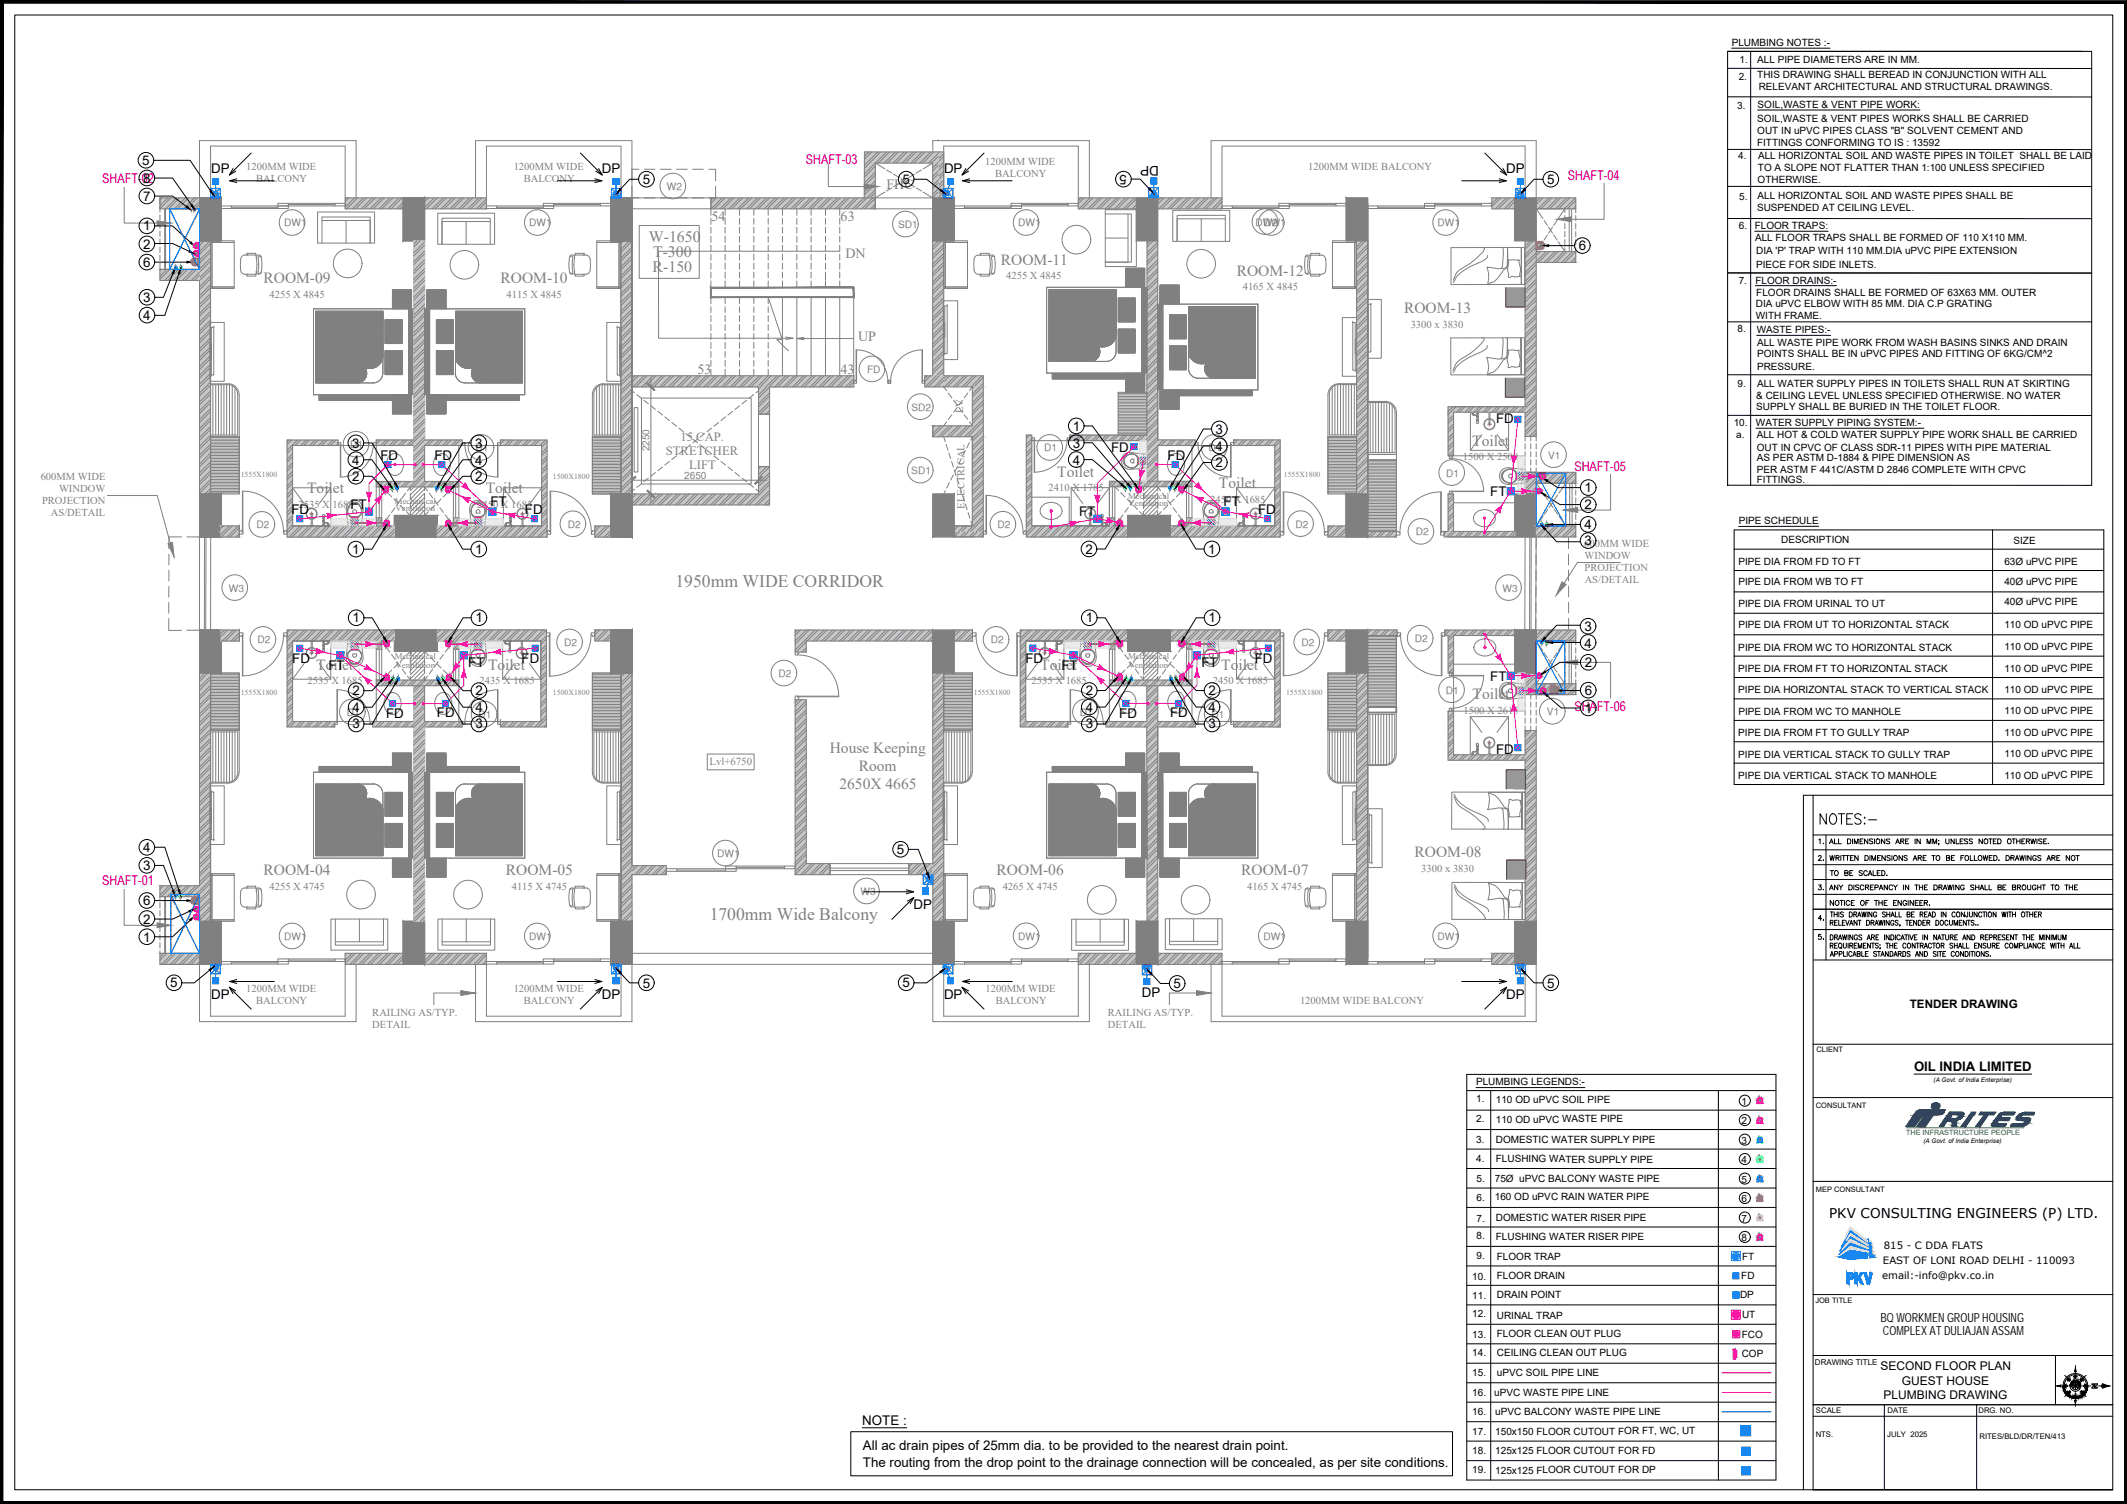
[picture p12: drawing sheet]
<svg xmlns="http://www.w3.org/2000/svg" width="594mm" height="420mm" viewBox="0 0 594 420" stroke-linecap="round" stroke-linejoin="round" font-family="sans-serif">
<defs><g id="words">
<text font-size="6.2" x="507.3" y="231.4">NOTES:-</text>
<g font-size="4.9" fill="#808080">
<text x="188.7" y="164.1">1950mm WIDE CORRIDOR</text>
<text x="198.2" y="257">1700mm Wide Balcony</text>
</g>
<g font-size="4.4" fill="#808080">
<text x="181.2" y="67.7">W-1650</text>
<text x="182.4" y="71.8">T-300</text>
<text x="182.3" y="75.9">R-150</text>
</g>
<g font-size="4.4">
<text x="506.9" y="241.7">2.</text>
<text x="506.9" y="249.8">3.</text>
<text x="506.9" y="263.5">5.</text>
<text x="510.5" y="258.2" transform="rotate(-90 510.5 258.2)">4.</text>
</g>
<g font-size="4.3" fill="#808080">
<text x="279.5" y="74">ROOM-11</text>
<text x="345.4" y="77">ROOM-12</text>
<text x="73.6" y="79.1">ROOM-09</text>
<text x="139.8" y="79.1">ROOM-10</text>
<text x="392.1" y="87.5">ROOM-13</text>
<text x="411.2" y="124.5">Toilet</text>
<text x="85.8" y="137.8">Toilet</text>
<text x="135.7" y="137.8">Toilet</text>
<text x="295.3" y="133.1">Toilet</text>
<text x="340.5" y="136.4">Toilet</text>
<text x="88.3" y="187.1">Toilet</text>
<text x="136.3" y="187.1">Toilet</text>
<text x="290.5" y="187.1">Toilet</text>
<text x="341.1" y="187.1">Toilet</text>
<text x="411.3" y="195.4">Toilet</text>
<text x="231.7" y="210.4">House Keeping</text>
<text x="239.8" y="215.4">Room</text>
<text x="234.5" y="220.4">2650X 4665</text>
<text x="395.1" y="239.5">ROOM-08</text>
<text x="73.6" y="244.4">ROOM-04</text>
<text x="141.3" y="244.4">ROOM-05</text>
<text x="278.4" y="244.4">ROOM-06</text>
<text x="346.7" y="244.4">ROOM-07</text>
</g>
<text font-size="4" x="510.5" y="237.1" transform="rotate(-90 510.5 237.1)">1.</text>
<g font-size="3.9" fill="#808080">
<text x="247.6" y="52.7">FHC</text>
<text x="198.7" y="61.6">54</text>
<text x="234.8" y="61.6">63</text>
<text x="236.1" y="72">DN</text>
<text x="239.7" y="95.2">UP</text>
<text x="194.8" y="104.5">53</text>
<text x="234.7" y="104.5">43</text>
</g>
<text font-size="3.8" x="510.9" y="340.3">PKV CONSULTING ENGINEERS (P) LTD.</text>
<g font-size="3.7">
<text x="39.7" y="46.1">5</text>
<text x="323.6" y="46.2" transform="rotate(180 323.6 46.2)">DP</text>
<text x="40" y="51">8</text>
<text x="59" y="48.4">DP</text>
<text x="168.1" y="48.4">DP</text>
<text x="179.5" y="51.4">5</text>
<text x="252.1" y="51.4">5</text>
<text x="263.7" y="48.4">DP</text>
<text x="314.8" y="48.8" transform="rotate(180 314.8 48.8)">5</text>
<text x="420.7" y="48.4">DP</text>
<text x="432.2" y="51.4">5</text>
<text x="40" y="56">7</text>
<text x="40" y="64.4">1</text>
<text x="40" y="69.4">2</text>
<text x="441" y="69.9">6</text>
<text x="40" y="74.5">6</text>
<text x="40" y="84.3">3</text>
<text x="40" y="89.3">4</text>
<text x="417.9" y="118.2">FD</text>
<text x="98.4" y="125.1">3</text>
<text x="132.7" y="125.1">3</text>
<text x="299.6" y="120.4">1</text>
<text x="299.6" y="125.1">3</text>
<text x="339.5" y="126">4</text>
<text x="339.5" y="121.3">3</text>
<text x="98.4" y="129.8">4</text>
<text x="106.2" y="128.5">FD</text>
<text x="121.3" y="128.5">FD</text>
<text x="132.7" y="129.8">4</text>
<text x="299.6" y="129.8">4</text>
<text x="310.3" y="126.3">FD</text>
<text x="326.1" y="128.4">FD</text>
<text x="339.5" y="130.6">2</text>
<text x="98.4" y="134.5">2</text>
<text x="132.7" y="134.5">2</text>
<text x="442.6" y="137.5">1</text>
<text x="81.4" y="143.5">FD</text>
<text x="97.9" y="142.3">FT</text>
<text x="137" y="141.4">FT</text>
<text x="146.6" y="143.5">FD</text>
<text x="341.7" y="141.4">FT</text>
<text x="351.4" y="143.5">FD</text>
<text x="416.2" y="138.5">FT</text>
<text x="442.6" y="142.3">2</text>
<text x="301.4" y="144.2">FT</text>
<text x="442.5" y="147.7">4</text>
<text x="98.4" y="154.8">1</text>
<text x="132.7" y="154.8">1</text>
<text x="303.2" y="154.8">2</text>
<text x="337.5" y="154.8">1</text>
<text x="442.5" y="152.4">3</text>
<text x="98.4" y="173.9">1</text>
<text x="132.8" y="173.9">1</text>
<text x="303.2" y="173.9">1</text>
<text x="337.5" y="173.9">1</text>
<text x="442.5" y="176.3">3</text>
<text x="81.6" y="185.2">FD</text>
<text x="145.7" y="185.2">FD</text>
<text x="286.4" y="185.2">FD</text>
<text x="350.4" y="185.2">FD</text>
<text x="442.5" y="180.9">4</text>
<text x="91.7" y="187.3">FT</text>
<text x="130.8" y="186.4">FT</text>
<text x="296.5" y="187.2">FT</text>
<text x="335.5" y="186.4">FT</text>
<text x="416.2" y="190.2">FT</text>
<text x="442.6" y="186.4">2</text>
<text x="98.4" y="194.2">2</text>
<text x="132.8" y="194.2">2</text>
<text x="303.2" y="194.2">2</text>
<text x="337.5" y="194.2">2</text>
<text x="442.6" y="194.2">6</text>
<text x="98.4" y="198.8">4</text>
<text x="98.4" y="203.5">3</text>
<text x="107.8" y="200.5">FD</text>
<text x="122" y="200.2">FD</text>
<text x="132.8" y="198.8">4</text>
<text x="132.8" y="203.5">3</text>
<text x="303.2" y="198.8">4</text>
<text x="303.2" y="203.5">3</text>
<text x="312.6" y="200.5">FD</text>
<text x="326.8" y="200.2">FD</text>
<text x="337.5" y="198.8">4</text>
<text x="337.5" y="203.5">3</text>
<text x="442.6" y="199.2">1</text>
<text x="417.9" y="210.5">FD</text>
<text x="40" y="238.1">4</text>
<text x="250.5" y="238.5">5</text>
<text x="40" y="243.1">3</text>
<text x="40" y="252.9">6</text>
<text x="255.1" y="253.9">DP</text>
<text x="40" y="263.1">1</text>
<text x="40" y="258">2</text>
<text x="47.6" y="275.8">5</text>
<text x="179.5" y="275.9">5</text>
<text x="252.1" y="275.8">5</text>
<text x="432.2" y="275.9">5</text>
<text x="59" y="279">DP</text>
<text x="168.1" y="279">DP</text>
<text x="263.7" y="279">DP</text>
<text x="318.9" y="278.5">DP</text>
<text x="327.8" y="276">5</text>
<text x="420.7" y="279">DP</text>
<text x="534.6" y="299.3">OIL INDIA LIMITED</text>
<text x="240.8" y="398.1">NOTE :</text>
<text x="241" y="405">All ac drain pipes of 25mm dia. to be provided to the nearest drain point.</text>
<text x="241" y="410">The routing from the drop point to the drainage connection will be concealed, as per site conditions.</text>
</g>
<g font-size="3.7" fill="#f00">
<text x="225.1" y="45.8">SHAFT-03</text>
<text x="28.5" y="51">SHAFT-02</text>
<text x="437.9" y="50.3">SHAFT-04</text>
<text x="439.7" y="131.6">SHAFT-05</text>
<text x="439.7" y="198.5">SHAFT-06</text>
<text x="28.5" y="247.1">SHAFT-01</text>
</g>
<g font-size="3.5" fill="#808080">
<text x="190" y="123.1">15 CAP.</text>
<text x="185.9" y="127">STRETCHER</text>
<text x="192.5" y="131.1">LIFT</text>
</g>
<g font-size="3.5">
<text x="525.2" y="369.4">BQ WORKMEN GROUP HOUSING</text>
<text x="525.9" y="372.9">COMPLEX AT DULIAJAN ASSAM</text>
<text x="576.8" y="387">SW</text>
<text x="582.8" y="387" transform="rotate(-90 582.8 387)">NW</text>
<text x="582.8" y="390.5" transform="rotate(-90 582.8 390.5)">NE</text>
</g>
<g font-size="3.3">
<text x="525.2" y="382.7">SECOND FLOOR PLAN</text>
<text x="531.2" y="386.8">GUEST HOUSE</text>
<text x="526.1" y="390.8">PLUMBING DRAWING</text>
</g>
<text font-size="3.2" x="533.4" y="281.6">TENDER DRAWING</text>
<g font-size="3.1">
<text x="578.6" y="386.3">W</text>
<text x="576.8" y="390.2">SE</text>
<text x="578.6" y="390.9">E</text>
</g>
<g font-size="3" fill="#808080">
<text x="68.8" y="47.5">1200MM WIDE</text>
<text x="143.5" y="47.5">1200MM WIDE</text>
<text x="275.2" y="46.2">1200MM WIDE</text>
<text x="365.4" y="47.5">1200MM WIDE BALCONY</text>
<text x="71.6" y="50.9">BALCONY</text>
<text x="146.3" y="50.9">BALCONY</text>
<text x="278" y="49.5">BALCONY</text>
<text x="75.3" y="83.2">4255 X 4845</text>
<text x="141.5" y="83.2">4115 X 4845</text>
<text x="281" y="78.1">4255 X 4845</text>
<text x="347.1" y="81.2">4165 X 4845</text>
<text x="394" y="91.7">3300 x 3830</text>
<text x="269" y="115.5" transform="rotate(-90 269 115.5)">LV</text>
<text x="408.6" y="128.6">1500 X 2500</text>
<text x="11.4" y="134.1">600MM WIDE</text>
<text x="16.5" y="137.4">WINDOW</text>
<text x="292.9" y="137.2">2410 X 1785</text>
<text x="11.7" y="140.7">PROJECTION</text>
<text x="83.4" y="141.9">2535 X 1685</text>
<text x="133.3" y="141.9">2450 X 1685</text>
<text x="269.4" y="142.2" transform="rotate(-90 269.4 142.2)">ELECTRICAL</text>
<text x="338" y="140.5">2450 X 1685</text>
<text x="14.2" y="144.1">AS/DETAIL</text>
<text x="442.5" y="152.7">600MM WIDE</text>
<text x="442.6" y="156">WINDOW</text>
<text x="442.6" y="159.4">PROJECTION</text>
<text x="442.6" y="162.8">AS/DETAIL</text>
<text x="85.9" y="191.2">2535 X 1685</text>
<text x="133.9" y="191.2">2435 X 1685</text>
<text x="288.1" y="191.2">2535 X 1685</text>
<text x="338.7" y="191.2">2450 X 1685</text>
<text x="408.7" y="199.5">1500 X 2615</text>
<text x="198.2" y="213.8">Lvl+6750</text>
<text x="397" y="243.6">3300 x 3830</text>
<text x="75.3" y="248.5">4255 X 4745</text>
<text x="142.9" y="248.5">4115 X 4745</text>
<text x="280" y="248.5">4265 X 4745</text>
<text x="348.4" y="248.5">4165 X 4745</text>
<text x="68.8" y="277.1">1200MM WIDE</text>
<text x="71.6" y="280.5">BALCONY</text>
<text x="143.5" y="277.1">1200MM WIDE</text>
<text x="146.3" y="280.5">BALCONY</text>
<text x="275.3" y="277.1">1200MM WIDE</text>
<text x="278.1" y="280.5">BALCONY</text>
<text x="363.1" y="280.5">1200MM WIDE BALCONY</text>
<text x="104" y="283.7">RAILING AS/TYP.</text>
<text x="104" y="287.1">DETAIL</text>
<text x="309.4" y="283.7">RAILING AS/TYP.</text>
<text x="309.4" y="287.1">DETAIL</text>
</g>
<g font-size="2.8">
<text x="483.7" y="12.9">PLUMBING NOTES :-</text>
<text x="485.8" y="17.5">1.</text>
<text x="490.8" y="17.7">ALL PIPE DIAMETERS ARE IN MM.</text>
<text x="485.6" y="22.2">2.</text>
<text x="490.8" y="21.9">THIS DRAWING SHALL BEREAD IN CONJUNCTION WITH ALL</text>
<text x="491.2" y="25.1">RELEVANT ARCHITECTURAL AND STRUCTURAL DRAWINGS.</text>
<text x="485.2" y="30.3">3.</text>
<text x="490.8" y="34">SOIL,WASTE &amp; VENT PIPES WORKS SHALL BE CARRIED</text>
<text x="490.9" y="30.1">SOIL,WASTE &amp; VENT PIPE WORK:</text>
<text x="490.7" y="40.7">FITTINGS CONFORMING TO IS : 13592</text>
<text x="490.8" y="37.5">OUT IN uPVC PIPES CLASS &quot;B&quot; SOLVENT CEMENT AND</text>
<text x="485.5" y="44.4">4.</text>
<text x="491" y="47.7">TO A SLOPE NOT FLATTER THAN 1:100 UNLESS SPECIFIED</text>
<text x="491" y="44.3">ALL HORIZONTAL SOIL AND WASTE PIPES IN TOILET SHALL BE LAID</text>
<text x="490.9" y="51.1">OTHERWISE.</text>
<text x="485.8" y="55.8">5.</text>
<text x="490.7" y="58.8">SUSPENDED AT CEILING LEVEL.</text>
<text x="490.9" y="55.7">ALL HORIZONTAL SOIL AND WASTE PIPES SHALL BE</text>
<text x="485.7" y="64">6.</text>
<text x="490.1" y="64">FLOOR TRAPS:</text>
<text x="490.2" y="67.3">ALL FLOOR TRAPS SHALL BE FORMED OF 110 X110 MM.</text>
<text x="490.5" y="71.1">DIA 'P' TRAP WITH 110 MM.DIA uPVC PIPE EXTENSION</text>
<text x="490.5" y="74.8">PIECE FOR SIDE INLETS.</text>
<text x="485.6" y="79.2">7.</text>
<text x="490.3" y="79.2">FLOOR DRAINS:-</text>
<text x="490.5" y="82.6">FLOOR DRAINS SHALL BE FORMED OF 63X63 MM. OUTER</text>
<text x="490.4" y="89">WITH FRAME.</text>
<text x="490.4" y="85.8">DIA uPVC ELBOW WITH 85 MM. DIA C.P GRATING</text>
<text x="485.3" y="92.7">8.</text>
<text x="490.7" y="93.1">WASTE PIPES:-</text>
<text x="490.7" y="96.7">ALL WASTE PIPE WORK FROM WASH BASINS SINKS AND DRAIN</text>
<text x="490.8" y="99.9">POINTS SHALL BE IN uPVC PIPES AND FITTING OF 6KG/CM^2</text>
<text x="490.7" y="103.4">PRESSURE.</text>
<text x="485.3" y="108.2">9.</text>
<text x="490.5" y="111.4">&amp; CEILING LEVEL UNLESS SPECIFIED OTHERWISE. NO WATER</text>
<text x="490.7" y="108.2">ALL WATER SUPPLY PIPES IN TOILETS SHALL RUN AT SKIRTING</text>
<text x="484.2" y="119">10.</text>
<text x="490.4" y="119">WATER SUPPLY PIPING SYSTEM:-</text>
<text x="490.5" y="114.6">SUPPLY SHALL BE BURIED IN THE TOILET FLOOR.</text>
<text x="484.9" y="122.5">a.</text>
<text x="490.7" y="122.3">ALL HOT &amp; COLD WATER SUPPLY PIPE WORK SHALL BE CARRIED</text>
<text x="490.7" y="125.9">OUT IN CPVC OF CLASS SDR-11 PIPES WITH PIPE MATERIAL</text>
<text x="490.7" y="128.9">AS PER ASTM D-1884 &amp; PIPE DIMENSION AS</text>
<text x="490.7" y="135">FITTINGS.</text>
<text x="490.7" y="132.2">PER ASTM F 441C/ASTM D 2846 COMPLETE WITH CPVC</text>
<text x="485.6" y="146.5">PIPE SCHEDULE</text>
<text x="497.5" y="151.8">DESCRIPTION</text>
<text x="562.4" y="151.9">SIZE</text>
<text x="485.5" y="157.8">PIPE DIA FROM FD TO FT</text>
<text x="559.8" y="157.9">63Ø uPVC PIPE</text>
<text x="485.5" y="163.4">PIPE DIA FROM WB TO FT</text>
<text x="559.8" y="163.5">40Ø uPVC PIPE</text>
<text x="485.5" y="169.5">PIPE DIA FROM URINAL TO UT</text>
<text x="559.8" y="169">40Ø uPVC PIPE</text>
<text x="485.5" y="175.5">PIPE DIA FROM UT TO HORIZONTAL STACK</text>
<text x="559.8" y="175.4">110 OD uPVC PIPE</text>
<text x="485.5" y="181.7">PIPE DIA FROM WC TO HORIZONTAL STACK</text>
<text x="559.8" y="181.6">110 OD uPVC PIPE</text>
<text x="485.5" y="187.7">PIPE DIA FROM FT TO HORIZONTAL STACK</text>
<text x="559.8" y="187.6">110 OD uPVC PIPE</text>
<text x="485.5" y="193.7">PIPE DIA HORIZONTAL STACK TO VERTICAL STACK</text>
<text x="559.8" y="193.6">110 OD uPVC PIPE</text>
<text x="485.5" y="199.6">PIPE DIA FROM WC TO MANHOLE</text>
<text x="559.8" y="199.6">110 OD uPVC PIPE</text>
<text x="485.5" y="205.7">PIPE DIA FROM FT TO GULLY TRAP</text>
<text x="559.8" y="205.5">110 OD uPVC PIPE</text>
<text x="485.5" y="211.6">PIPE DIA VERTICAL STACK TO GULLY TRAP</text>
<text x="559.8" y="211.5">110 OD uPVC PIPE</text>
<text x="485.5" y="217.6">PIPE DIA VERTICAL STACK TO MANHOLE</text>
<text x="559.8" y="217.5">110 OD uPVC PIPE</text>
<text x="412.3" y="303.2">PLUMBING LEGENDS:-</text>
<text x="412.3" y="307.9">1.</text>
<text x="417.8" y="308.2">110 OD uPVC SOIL PIPE</text>
<text x="486.4" y="308.6">1</text>
<text x="412.3" y="313.4">2.</text>
<text x="417.8" y="313.6">110 OD uPVC WASTE PIPE</text>
<text x="486.4" y="314.1">2</text>
<text x="412.3" y="319.3">3.</text>
<text x="417.8" y="319.3">DOMESTIC WATER SUPPLY PIPE</text>
<text x="486.4" y="319.5">3</text>
<text x="412.3" y="324.5">4.</text>
<text x="417.8" y="324.7">FLUSHING WATER SUPPLY PIPE</text>
<text x="486.4" y="325">4</text>
<text x="412.4" y="330.2">5.</text>
<text x="412.4" y="335.6">6.</text>
<text x="417.5" y="330.3">75Ø uPVC BALCONY WASTE PIPE</text>
<text x="417.5" y="335.4">160 OD uPVC RAIN WATER PIPE</text>
<text x="486.4" y="330.4">5</text>
<text x="486.4" y="335.8">6</text>
<text x="412.4" y="341.2">7.</text>
<text x="417.8" y="341.1">DOMESTIC WATER RISER PIPE</text>
<text x="486.4" y="341.2">7</text>
<text x="412.4" y="346.2" transform="rotate(-1 412.4 346.2)">8.</text>
<text x="417.8" y="346.5">FLUSHING WATER RISER PIPE</text>
<text x="486.4" y="346.7">8</text>
<text x="412.4" y="351.6">9.</text>
<text x="418.1" y="352">FLOOR TRAP</text>
<text x="486.6" y="352">FT</text>
<text x="525.9" y="353">EAST OF LONI ROAD DELHI - 110093</text>
<text x="526.2" y="348.9">815 - C DDA FLATS</text>
<text x="411.2" y="357.5" transform="rotate(-1 411.2 357.5)">10.</text>
<text x="418.1" y="357.4">FLOOR DRAIN</text>
<text x="486.3" y="357.3">FD</text>
<text x="525.7" y="357.3">email:-info@pkv.co.in</text>
<text x="411.2" y="362.8">11.</text>
<text x="418.1" y="362.6">DRAIN POINT</text>
<text x="486" y="362.6">DP</text>
<text x="411.2" y="368">12.</text>
<text x="418.1" y="368.4">URINAL TRAP</text>
<text x="486.6" y="368.3">UT</text>
<text x="411.2" y="373.8">13.</text>
<text x="418.1" y="373.5">FLOOR CLEAN OUT PLUG</text>
<text x="486.5" y="373.8">FCO</text>
<text x="411.2" y="378.9">14.</text>
<text x="418.1" y="378.9">CEILING CLEAN OUT PLUG</text>
<text x="486.5" y="379.2">COP</text>
<text x="411.2" y="384.4">15.</text>
<text x="411.2" y="389.9">16.</text>
<text x="417.3" y="389.9">uPVC WASTE PIPE LINE</text>
<text x="418.1" y="384.4">uPVC SOIL PIPE LINE</text>
<text x="411.2" y="395.4">16.</text>
<text x="417.6" y="395.3">uPVC BALCONY WASTE PIPE LINE</text>
<text x="411.2" y="400.8">17.</text>
<text x="417.6" y="400.8">150x150 FLOOR CUTOUT FOR FT, WC, UT</text>
<text x="411.2" y="406.2">18.</text>
<text x="417.6" y="406.2">125x125 FLOOR CUTOUT FOR FD</text>
<text x="411.2" y="411.4">19.</text>
<text x="417.6" y="411.6">125x125 FLOOR CUTOUT FOR DP</text>
</g>
<g font-size="2.8" fill="#808080">
<text x="186.3" y="53.1">W2</text>
<text x="79.3" y="63.2">DW1</text>
<text x="147.8" y="63.2">DW1</text>
<text x="250.8" y="63.7">SD1</text>
<text x="284.4" y="63.2">DW1</text>
<text x="350.6" y="63">DW2</text>
<text x="352.9" y="63.2">DW1</text>
<text x="401.5" y="63.2">DW1</text>
<text x="242.2" y="104.1">FD</text>
<text x="254.6" y="114.7">SD2</text>
<text x="97.8" y="125.2">D1</text>
<text x="132.8" y="126.1">D1</text>
<text x="181.4" y="126.1" transform="rotate(-90 181.4 126.1)">2250</text>
<text x="291.6" y="126.1">D1</text>
<text x="337.5" y="126.1">D1</text>
<text x="432.4" y="128.1">V1</text>
<text x="191.1" y="133.8">2650</text>
<text x="254.5" y="132.5">SD1</text>
<text x="403.9" y="133.1">D1</text>
<text x="71.6" y="147.6">D2</text>
<text x="158.6" y="147.4">D2</text>
<text x="278.6" y="147.6">D2</text>
<text x="361.8" y="147.4">D2</text>
<text x="395.4" y="149.6">D2</text>
<text x="63.9" y="165.3">W3</text>
<text x="419.7" y="165.3">W3</text>
<text x="71.9" y="179.7">D2</text>
<text x="276.7" y="179.7">D2</text>
<text x="395.2" y="179.4">D2</text>
<text x="157.6" y="180.5">D2</text>
<text x="363.5" y="180.5">D2</text>
<text x="217.4" y="189.1">D2</text>
<text x="403.8" y="193.8">D1</text>
<text x="96.8" y="200">D1</text>
<text x="133.6" y="200.6">D1</text>
<text x="301.6" y="200">D1</text>
<text x="338.4" y="200.6">D1</text>
<text x="432.1" y="199.8">V1</text>
<text x="200.3" y="239.4">DW1</text>
<text x="240.4" y="250">W3</text>
<text x="79.3" y="262.6">DW1</text>
<text x="147.8" y="262.6">DW1</text>
<text x="284.4" y="262.6">DW1</text>
<text x="352.9" y="262.6">DW1</text>
<text x="401.5" y="262.6">DW1</text>
</g>
<g font-size="2.6">
<text x="576.4" y="388.4">S</text>
<text x="581" y="388.4">N</text>
</g>
<g font-size="2.5" fill="#808080">
<text x="110.3" y="140.8">Mechanical</text>
<text x="110.5" y="142.8">Ventilation</text>
<text x="315.1" y="139.3">Mechanical</text>
<text x="315.2" y="141.3">Ventilation</text>
<text x="110.3" y="184.1">Mechanical</text>
<text x="315.1" y="184.1">Mechanical</text>
<text x="110.5" y="186.6">Ventilation</text>
<text x="315.2" y="186.6">Ventilation</text>
</g>
<g font-size="2.2" fill="#808080">
<text x="67.2" y="133.3">1555X1800</text>
<text x="154.4" y="133.9">1500X1800</text>
<text x="358.6" y="133.2">1555X1800</text>
<text x="67.2" y="194.2">1555X1800</text>
<text x="154.4" y="194.2">1500X1800</text>
<text x="272" y="194.2">1555X1800</text>
<text x="359.2" y="194.2">1555X1800</text>
</g>
<g font-size="2.2">
<text x="506.9" y="381.4">DRAWING TITLE</text>
<text x="507.2" y="394.8">SCALE</text>
<text x="527.2" y="394.8">DATE</text>
<text x="552.6" y="394.8">DRG. NO.</text>
<text x="507.1" y="401.6">NTS.</text>
<text x="527.1" y="401.6">JULY 2025</text>
<text x="552.9" y="401.9">RITES/BLD/DR/TEN/413</text>
</g>
<g font-size="2.1">
<text x="507.4" y="293.9">CLIENT</text>
<text x="507.2" y="309.6">CONSULTANT</text>
<text x="507.2" y="333">MEP CONSULTANT</text>
<text x="507" y="364">JOB TITLE</text>
</g>
<text font-size="2" fill="#009926" x="532.4" y="317">THE INFRASTRUCTURE PEOPLE</text>
<g font-size="1.8">
<text x="540.1" y="302.3">(A Govt. of India Enterprise)</text>
<text x="537.2" y="319.4">(A Govt. of India Enterprise)</text>
</g>
</g></defs>
<!-- layer: HATCH -->
<g fill="#c7c8ca" stroke="#c7c8ca" stroke-width=".28">
<path d="M326.9 176h30.7z"/>
<path d="M285 176h29.9z"/>
<path d="M266.5 176h5.1v3.1z"/>
<path d="M298.8 121.6h10.8z"/>
<path d="M286.7 146.9h28.2v3.1z"/>
<path d="M326.9 146.9h30.7v3.1z"/>
<path d="M96.4 266.3h16.2v1.6z"/>
<path d="M118.6 266.3h17.3v1.6z"/>
<path d="M301.2 266.3h16.2v1.6z"/>
<path d="M323.4 266.3h17.9v1.6z"/>
<path d="M416.7 266.3h6.4v1.6z"/>
<path d="M426 67.3h3.1v54.6z"/>
<path d="M382 148.5h8v1.5z"/>
<path d="M404.4 113.6h21.6z"/>
<path d="M266.5 146.9h8.1v1.6z"/>
<path d="M176.5 105h62z"/>
<path d="M176.5 105h62v3.1z"/>
<path d="M166.1 176h5.1z"/>
<path d="M122.1 176h30.5z"/>
<path d="M80.2 176h30z"/>
<path d="M61.7 176h5.2z"/>
<path d="M139.8 201v.5z"/>
<path d="M166.1 146.9h4.4z"/>
<path d="M166.1 146.9h4.4v3.1z"/>
<path d="M61.7 146.9h5.2z"/>
<path d="M61.7 148.7h5.2v1.3z"/>
<path d="M80.2 146.9h30v3.1z"/>
<path d="M122.1 146.9h30.7v3.1z"/>
<path d="M370.9 176h5.1z"/>
<path d="M370.9 146.9h5.1v3.1z"/>
<path d="M44.7 75.3h2.4z"/>
<path d="M47.1 75.3h.9z"/>
<path d="M260.5 188l3.1 69.4v-69.4zM260.5 188l3.1 69.4h-3.1z"/>
<path d="M176.5 241.8l9.6 2.5v-2.5zM176.5 241.8l9.6 2.5h-9.6z"/>
<path d="M173.5 188l3 78.3v-78.3zM173.5 188l3 78.3h-3z"/>
<path d="M266.5 176h5.1zM266.5 176h5.1zM266.5 176h5.1z"/>
<path d="M266.5 179.1h5.1zM266.5 176l5.1 3.1h-5.1z"/>
<path d="M326.9 176l30.7 3.1v-3.1zM326.9 176l30.7 3.1h-30.7z"/>
<path d="M285 176l29.9 3.1v-3.1zM285 176l29.9 3.1h-29.9z"/>
<path d="M331.4 179.1l1.5 2.3v-2.3zM331.4 179.1l1.5 2.3h-1.5z"/>
<path d="M309.9 179.1l1.5 2.3v-2.3zM309.9 179.1l1.5 2.3h-1.5z"/>
<path d="M356 179.1l1.6 10.6v-10.6zM356 179.1l1.6 10.6h-1.6z"/>
<path d="M309.9 190l23 1.6v-1.6zM309.9 190l23 1.6h-23z"/>
<path d="M320.3 191.6l3.1 9.9v-9.9zM320.3 191.6l3.1 9.9h-3.1z"/>
<path d="M356 189.7l1.6 11.8v-11.8zM356 189.7l1.6 11.8h-1.6z"/>
<path d="M285 179.1l1.5 22.4v-22.4zM285 179.1l1.5 22.4h-1.5z"/>
<path d="M308.9 201.5l25 .5v-.5zM308.9 201.5l25 .5h-25z"/>
<path d="M344.5 201.5l13.1 1.1v-1.1zM344.5 201.5l13.1 1.1h-13.1z"/>
<path d="M344.5 202.6l13.1 .5v-.5zM344.5 202.6l13.1 .5h-13.1z"/>
<path d="M308.9 202l25 1.1v-1.1zM308.9 202l25 1.1h-25z"/>
<path d="M285 201.5l13.3 1.6v-1.6zM285 201.5l13.3 1.6h-13.3z"/>
<path d="M320.3 203.1l3.1 54.3v-54.3zM320.3 203.1l3.1 54.3h-3z"/>
<path d="M55.7 188l3.1 69.4v-69.4zM55.7 188l3.1 69.4h-3.1z"/>
<path d="M44.7 247.4l11 3.1v-3.1zM44.7 247.4l11 3.1h-11z"/>
<path d="M44.7 266.3l11 3.1v-3.1zM44.7 266.3l11 3.1h-11z"/>
<path d="M320.4 67.3l3 54.3v-54.3zM320.4 67.3l3 54.3h-3.1z"/>
<path d="M298.8 121.6h21.5zM298.8 121.6h21.5z"/>
<path d="M298.8 121.6l24.6 1.3v-1.3zM298.8 121.6l24.6 1.3h-24.6z"/>
<path d="M298.8 122.9l35.1 .2v-.2zM298.8 122.9l35.1 .2h-35.1z"/>
<path d="M344.5 122.9l13.1 1.1v-1.1zM344.5 122.9l13.1 1.1h-13.1z"/>
<path d="M344.5 124l13.1 .5v-.5zM344.5 124l13.1 .5h-13.1z"/>
<path d="M320.3 123.1l13.6 1.4v-1.4zM320.3 123.1l13.6 1.4h-13.6z"/>
<path d="M286.7 121.6l1.5 2.9v-2.9zM286.7 121.6l1.5 2.9h-1.5z"/>
<path d="M286.7 124.5l1.5 1.3v-1.3zM286.7 124.5l1.5 1.3h-1.5z"/>
<path d="M286.7 125.8h1.5zM286.7 125.8h1.5z"/>
<path d="M320.3 124.5l3.1 10v-10zM320.3 124.5l3.1 10h-3.1z"/>
<path d="M356 124.5l1.6 10.5v-10.5zM356 124.5l1.6 10.5h-1.6z"/>
<path d="M309.9 134.5l23 1.5v-1.5zM309.9 134.5l23 1.5h-23z"/>
<path d="M286.7 125.8l1.5 19.8v-19.8zM286.7 125.8l1.5 19.8h-1.5z"/>
<path d="M356 135l1.6 10.6v-10.6zM356 135l1.6 10.6h-1.6z"/>
<path d="M286.7 145.6l1.5 1.3v-1.3zM286.7 145.6l1.5 1.3h-1.5z"/>
<path d="M331.4 144.7l1.5 2.2v-2.2zM331.4 144.7l1.5 2.2h-1.5z"/>
<path d="M356 145.6l1.6 1.3v-1.3zM356 145.6l1.6 1.3h-1.6z"/>
<path d="M286.7 146.9h9.8zM286.7 146.9h9.8z"/>
<path d="M331.4 146.9h26.2zM326.9 146.9h30.7z"/>
<path d="M309.9 144.7l1.5 2.2v-2.2zM309.9 144.7l1.5 2.2h-1.5z"/>
<path d="M266.5 147l8.1 1.7v-1.7zM266.5 147l8.1 1.7h-8.1z"/>
<path d="M266.5 148.7l8.1 1.3v-1.3zM266.5 148.7l8.1 1.3h-8.1z"/>
<path d="M286.7 150h28.2zM286.7 146.9l28.2 3.1h-28.2z"/>
<path d="M326.9 150h30.7zM326.9 146.9l30.7 3.1h-30.7z"/>
<path d="M118.6 55.3l17.3 1.5v-1.5zM118.6 55.3l17.3 1.5h-17.3z"/>
<path d="M96.4 55.3l16.2 1.5v-1.5zM96.4 55.3l16.2 1.5h-16.2z"/>
<path d="M96.4 56.8l16.2 1.5v-1.5zM96.4 56.8l16.2 1.5h-16.2z"/>
<path d="M118.6 56.8l17.3 1.5v-1.5zM118.6 56.8l17.3 1.5h-17.3z"/>
<path d="M323.4 55.3l17.9 1.5v-1.5zM323.4 55.3l17.9 1.5h-17.9z"/>
<path d="M301.2 55.3l16.2 1.5v-1.5zM301.2 55.3l16.2 1.5h-16.2z"/>
<path d="M323.4 56.8l17.9 1.5v-1.5zM323.4 56.8l17.9 1.5h-17.9z"/>
<path d="M301.2 56.8l16.2 1.5v-1.5zM301.2 56.8l16.2 1.5h-16.2z"/>
<path d="M416.7 55.3l6.4 1.5v-1.5zM416.7 55.3l6.4 1.5h-6.4z"/>
<path d="M416.7 56.8l6.4 1.5v-1.5zM416.7 56.8l6.4 1.5h-6.4z"/>
<path d="M96.4 267.9h16.2zM96.4 267.9h16.2zM96.4 266.3l16.2 1.6h-16.2z"/>
<path d="M118.6 267.9h17.3zM118.6 267.9h17.3zM118.6 266.3l17.3 1.6h-17.3z"/>
<path d="M118.6 267.9l17.3 1.5v-1.5zM118.6 267.9l17.3 1.5h-17.3z"/>
<path d="M96.4 267.9l16.2 1.5v-1.5zM96.4 267.9l16.2 1.5h-16.2z"/>
<path d="M301.2 267.9h16.2zM301.2 267.9h16.2zM301.2 266.3l16.2 1.6h-16.2z"/>
<path d="M323.4 267.9h17.9zM323.4 267.9h17.9zM323.4 266.3l17.9 1.6h-17.9z"/>
<path d="M301.2 267.9l16.2 1.5v-1.5zM301.2 267.9l16.2 1.5h-16.2z"/>
<path d="M323.4 267.9l17.9 1.5v-1.5zM323.4 267.9l17.9 1.5h-17.9z"/>
<path d="M416.7 267.9h6.4zM416.7 267.9h6.4zM416.7 266.3l6.4 1.6h-6.4z"/>
<path d="M416.7 267.9l6.4 1.5v-1.5zM416.7 267.9l6.4 1.5h-6.4z"/>
<path d="M429.1 191h8zM429.1 191h8z"/>
<path d="M427.5 188l1.6 3v-3zM427.5 188l1.6 3h-1.6z"/>
<path d="M437.1 191h3zM437.1 191h3z"/>
<path d="M427.5 191l12.6 3.1v-3.1zM427.5 191l12.6 3.1h-12.6z"/>
<path d="M426 188l1.5 6.1v-6.1zM426 188l1.5 6.1h-1.5z"/>
<path d="M426 132l3.1 2.9v-2.9zM426 132l3.1 2.9h-3.1z"/>
<path d="M426 134.9l3.1 3.1v-3.1zM426 134.9l3.1 3.1h-3.1z"/>
<path d="M429.1 176l11 1.5v-1.5zM429.1 176l11 1.5h-11z"/>
<path d="M429.1 177.5l11 1.6v-1.6zM429.1 177.5l11 1.6h-11z"/>
<path d="M260.5 119l1.6 3v-3zM260.5 119l1.6 3h-1.6z"/>
<path d="M263.6 105l11 3v-3zM263.6 105l11 3h-11z"/>
<path d="M225.2 176l35.3 1.5v-1.5zM225.2 176l35.3 1.5h-35.3z"/>
<path d="M222.1 176l3.1 1.5v-1.5zM222.1 176l3.1 1.5h-3.1z"/>
<path d="M225.2 177.5l35.3 1.6v-1.6zM225.2 177.5l35.3 1.6h-35.3z"/>
<path d="M222.1 177.5l3.1 1.6v-1.6zM222.1 177.5l3.1 1.6h-3.1z"/>
<path d="M222.1 179.1l3.1 3.1v-3.1zM222.1 179.1l3.1 3.1h-3.1z"/>
<path d="M222.1 195.5l3.1 45.8v-45.8zM222.1 195.5l3.1 45.8h-3.1z"/>
<path d="M253.8 241.3l6.7 3v-3zM253.8 241.3l6.7 3h-6.7z"/>
<path d="M222.1 241.3l9.7 3v-3zM222.1 241.3l9.7 3h-9.7z"/>
<path d="M260.5 67.3l3.1 37.7v-37.7zM260.5 67.3l3.1 37.7h-3.1z"/>
<path d="M404.5 198.7l1.5 12.2v-12.2zM404.5 198.7l1.5 12.2h-1.5z"/>
<path d="M404.5 210.9h21.5zM404.5 210.9h21.5z"/>
<path d="M404.5 210.9l21.5 1.5v-1.5zM404.5 210.9l21.5 1.5h-21.5z"/>
<path d="M426 204.1l3.1 62.2v-62.2zM426 204.1l3.1 62.2h-3.1z"/>
<path d="M429.1 70.3l11 3v-3zM429.1 70.3l11 3h-11z"/>
<path d="M426 67.3v54.6h3.1zM426 121.9l3.1 .1z"/>
<path d="M429.1 132l11 3v-3zM429.1 132l11 3h-11z"/>
<path d="M404.5 138l1.4 10.5 .1-10.5zM404.5 138l1.4 10.5h-1.4z"/>
<path d="M403.4 148.5l19.7 .7v-.7zM403.4 148.5l19.7 .7h-19.7z"/>
<path d="M429.1 146.9l11 3.1v-3.1zM429.1 146.9l11 3.1h-11z"/>
<path d="M403.4 149.2l19.7 .8v-.8zM403.4 149.2l19.7 .8h-19.7z"/>
<path d="M382 150h8zM382 148.5l8 1.5h-8z"/>
<path d="M382 176l8.2 .7v-.7zM382 176l8.2 .7h-8.2z"/>
<path d="M382 176.7l8.2 .8v-.8zM382 176.7l8.2 .8h-8.2z"/>
<path d="M404.4 113.6l21.6 1.5v-1.5zM404.4 113.6l21.6 1.5h-21.6z"/>
<path d="M404.4 115.1h1.6zM404.4 115.1h21.6z"/>
<path d="M404.4 115.1l1.6 12.2v-12.2zM404.4 115.1l1.6 12.2h-1.5z"/>
<path d="M429.1 55.3l11 1.5v-1.5zM429.1 55.3l11 1.5h-11z"/>
<path d="M429.1 56.8l11 1.5v-1.5zM429.1 56.8l11 1.5h-11.1z"/>
<path d="M403.5 176l19.6 1.5v-1.5zM403.5 176l19.6 1.5h-19.6z"/>
<path d="M404.5 177.5l1.5 10.5v-10.5zM404.5 177.5l1.5 10.5h-1.5z"/>
<path d="M260.5 42.5l3.1 12.8v-12.8zM260.5 42.5l3.1 12.8h-3.1z"/>
<path d="M173.5 67.3l3 70.7v-70.7zM173.5 67.3l3 70.7h-3z"/>
<path d="M258.3 105l5.3 3.1v-3.1zM258.3 105l5.3 3.1h-5.3z"/>
<path d="M271.6 108.1l3 10.9v-10.9zM271.6 108.1l3 10.9h-3z"/>
<path d="M260.5 119l14.1 3v-3zM260.5 119l14.1 3h-14.1z"/>
<path d="M271.6 122l3 24.9v-24.9zM271.6 122l3 24.9h-3z"/>
<path d="M266.5 148.5h8.1zM266.5 146.9l8.1 1.6h-8.1z"/>
<path d="M176.5 108.1h62zM176.5 105l62 3.1h-62z"/>
<path d="M241.4 42.5l20.7 3.1v-3.1zM241.4 42.5l20.7 3.1h-20.7z"/>
<path d="M260.5 45.6l1.6 9.7v-9.7zM260.5 45.6l1.6 9.7h-1.6z"/>
<path d="M241.4 45.6l3 9.7 .1-9.7zM241.4 45.6l3 9.7h-3z"/>
<path d="M198.6 55.3l45.8 3v-3zM198.6 55.3l45.8 3h-45.8z"/>
<path d="M211.9 108l3 7.7v-7.7zM211.9 108l3 7.7h-3z"/>
<path d="M211.9 130.3l3 7.7v-7.7zM211.9 130.3l3 7.7h-3z"/>
<path d="M176.5 138l38.4 3.1v-3.1zM176.5 138l38.4 3.1h-38.4z"/>
<path d="M378.9 67.3l3.1 70.7v-70.7zM378.9 67.3l3.1 70.7h-3.1z"/>
<path d="M173.5 67.3l3 70.7v-70.7zM173.5 67.3l3 70.7h-3z"/>
<path d="M55.7 183.3l3.1 83v-83zM55.7 183.3l3.1 83h-3.1z"/>
<path d="M166.1 176l5.1 3.1v-3.1zM166.1 176l5.1 3.1h-5.1z"/>
<path d="M61.7 176l5.2 3.1v-3.1zM61.7 176l5.2 3.1h-5.2z"/>
<path d="M122.1 176l30.5 3.1v-3.1zM122.1 176l30.5 3.1h-30.5z"/>
<path d="M80.2 176l30 3.1v-3.1zM80.2 176l30 3.1h-30z"/>
<path d="M61.7 179.1h5.2zM61.7 179.1h5.2z"/>
<path d="M126.6 179.1l1.6 2.3v-2.3zM126.6 179.1l1.6 2.3h-1.6z"/>
<path d="M105.1 179.1l1.5 2.3v-2.3zM105.1 179.1l1.5 2.3h-1.5z"/>
<path d="M151.1 179.1l1.5 10.6v-10.6zM151.1 179.1l1.5 10.6h-1.5z"/>
<path d="M105.1 190l23.1 1.6v-1.6zM105.1 190l23.1 1.6h-23.1z"/>
<path d="M115.5 191.6l3.1 9.9v-9.9zM115.5 191.6l3.1 9.9h-3.1z"/>
<path d="M151.1 189.7l1.5 11.8v-11.8zM151.1 189.7l1.5 11.8h-1.5z"/>
<path d="M80.2 179.1l1.5 22.4v-22.4zM80.2 179.1l1.5 22.4h-1.5z"/>
<path d="M104.1 201.5l25 .4v-.4zM104.1 201.5l25 .4h-25z"/>
<path d="M139.8 201.5l12.8 1.6v-1.6zM139.8 201.5l12.8 1.6h-12.8z"/>
<path d="M104.1 201.9l25 1.2v-1.2zM104.1 201.9l25 1.2h-25z"/>
<path d="M80.2 201.5l13.3 1.6v-1.6zM80.2 201.5l13.3 1.6h-13.3z"/>
<path d="M115.5 203.1l3.1 54.3v-54.3zM115.5 203.1l3.1 54.3h-3z"/>
<path d="M55.7 67.3l3.1 70.7v-70.7zM55.7 67.3l3.1 70.7h-3.1z"/>
<path d="M166.1 146.9v3.1h4.4zM166.1 150h4.4z"/>
<path d="M115.6 67.3l3 55.6v-55.6zM115.6 67.3l3 55.6h-3.1z"/>
<path d="M105.1 122.9h24zM105.1 122.9h24z"/>
<path d="M139.8 122.9l13 .4v-.4zM139.8 122.9l13 .4h-13z"/>
<path d="M80.2 122.9l14.2 1.6v-1.6zM80.2 122.9l14.2 1.6h-14.2z"/>
<path d="M139.8 123.3l13 1.2v-1.2zM139.8 123.3l13 1.2h-13z"/>
<path d="M105.1 122.9l24 1.6v-1.6zM105.1 122.9l24 1.6h-24z"/>
<path d="M115.5 124.5l3.1 10v-10zM115.5 124.5l3.1 10h-3.1z"/>
<path d="M151.3 124.5l1.5 10.5v-10.5zM151.3 124.5l1.5 10.5h-1.5z"/>
<path d="M105.1 134.5l23.1 1.5v-1.5zM105.1 134.5l23.1 1.5h-23.1z"/>
<path d="M80.2 124.5l1.5 21.1v-21.1zM80.2 124.5l1.5 21.1h-1.5z"/>
<path d="M151.3 135l1.5 10.6v-10.6zM151.3 135l1.5 10.6h-1.5z"/>
<path d="M151.3 145.6l1.5 1.3v-1.3zM151.3 145.6l1.5 1.3h-1.5z"/>
<path d="M80.2 145.6l1.5 1.3v-1.3zM80.2 145.6l1.5 1.3h-1.5z"/>
<path d="M61.7 146.9l5.2 1.8v-1.8zM61.7 146.9l5.2 1.8h-5.2z"/>
<path d="M61.7 150h5.2zM61.7 148.7l5.2 1.3h-5.2z"/>
<path d="M80.2 150h30zM80.2 146.9l30 3.1h-30z"/>
<path d="M122.1 150h30.7zM122.1 146.9l30.7 3.1h-30.7z"/>
<path d="M260.5 183.3l3.1 83v-83zM260.5 183.3l3.1 83h-3.1z"/>
<path d="M378.9 188l3.1 69.4v-69.4zM378.9 188l3.1 69.4h-3.1z"/>
<path d="M370.9 176l5.1 3.1v-3.1zM370.9 176l5.1 3.1h-5.1z"/>
<path d="M378.9 67.3l3.1 70.7v-70.7zM378.9 67.3l3.1 70.7h-3.1z"/>
<path d="M370.9 150h5.1zM370.9 146.9l5.1 3.1h-5.1z"/>
<path d="M44.7 75.3h2.4zM44.7 75.3h2.4zM44.7 75.3h2.4zM44.7 75.3h2.4z"/>
<path d="M44.7 75.3h11zM44.7 75.3h11z"/>
<path d="M44.7 75.3l11 3.1v-3.1zM44.7 75.3l11 3.1h-11z"/>
<path d="M44.7 55.3l11 1.5v-1.5zM44.7 55.3l11 1.5h-11z"/>
<path d="M44.7 56.8l11 1.5v-1.5zM44.7 56.8l11 1.5h-11z"/>
<path d="M126.6 144.7l1.6 2.2v-2.2zM126.6 144.7l1.6 2.2h-1.6z"/>
<path d="M105.1 144.7l1.5 2.2v-2.2zM105.1 144.7l1.5 2.2h-1.5z"/>
</g>
<g fill="none" stroke="#808080" stroke-width=".28">
<path d="M45.2 55.3l-.5 .5M46.9 55.3l-2.2 2.2M47.7 55.3l-3 3M49.3 55.3l-3 3M50.1 55.3l-3 3M51.8 55.3l-3.1 3M52.6 55.3l-3 3M54.3 55.3l-3.1 3M55.1 55.3l-3.1 3M55.7 57.1l-1.2 1.2M55.7 56.3l-2 2M96.6 55.3l-.2 .2"/>
<path d="M97.4 55.3l-1 1M99 55.3l-2.6 2.6M99.9 55.3l-3.1 3M101.5 55.3l-3.1 3M102.3 55.3l-3 3M104 55.3l-3.1 3M104.8 55.3l-3.1 3M106.5 55.3l-3.1 3M107.3 55.3l-3.1 3M108.9 55.3l-3 3M109.8 55.3l-3.1 3M111.4 55.3l-3.1 3"/>
<path d="M112.2 55.3l-3 3M112.6 57.4l-1 .9M112.6 56.6l-1.8 1.7M118.8 55.3l-.2 .2M119.6 55.3l-1 1M121.3 55.3l-2.7 2.7M122.1 55.3l-3 3M123.8 55.3l-3.1 3M124.6 55.3l-3 3M126.3 55.3l-3.1 3M127.1 55.3l-3.1 3M128.7 55.3l-3 3"/>
<path d="M129.6 55.3l-3.1 3M131.2 55.3l-3 3M132.1 55.3l-3.1 3M133.7 55.3l-3.1 3M134.5 55.3l-3 3M135.9 56.4l-2 1.9M135.9 58l-.3 .3M135.9 55.6l-2.8 2.7M199.2 55.3l-.6 .6M200 55.3l-1.4 1.5M201.7 55.3l-3.1 3M202.5 55.3l-3.1 3"/>
<path d="M204.1 55.3l-3 3M205 55.3l-3.1 3M206.6 55.3l-3 3M207.4 55.3l-3 3M209.1 55.3l-3 3M209.9 55.3l-3 3M211.6 55.3l-3.1 3M212.4 55.3l-3 3M214.1 55.3l-3.1 3M214.9 55.3l-3.1 3M216.5 55.3l-3 3M217.4 55.3l-3.1 3"/>
<path d="M219 55.3l-3 3M219.8 55.3l-3 3M221.5 55.3l-3.1 3M222.3 55.3l-3 3M224 55.3l-3.1 3M224.8 55.3l-3.1 3M226.4 55.3l-3 3M227.3 55.3l-3.1 3M228.9 55.3l-3.1 3M229.7 55.3l-3 3M231.4 55.3l-3.1 3M232.2 55.3l-3.1 3"/>
<path d="M233.9 55.3l-3.1 3M234.7 55.3l-3.1 3M236.3 55.3l-3 3M237.2 55.3l-3.1 3M238.8 55.3l-3.1 3M239.6 55.3l-3 3M241.3 55.3l-3.1 3M242.1 55.3l-3.1 3M242.6 42.5l-1.2 1.1M243.5 42.5l-2.1 2M243.8 55.3l-3.1 3M244.4 53l-2.2 2.3"/>
<path d="M244.4 57.1l-1.2 1.2M244.4 55.4l-2.9 2.9M244.4 53.8l-1.4 1.5M244.4 57.9l-.4 .4M244.5 45.6l-3.1 3M244.5 50.5l-3.1 3.1M244.5 48l-3.1 3.1M244.5 46.4l-3.1 3.1M244.5 48.9l-3.1 3M244.5 51.4l-3.1 3M245.1 42.5l-3.7 3.6M245.9 42.5l-4.5 4.5"/>
<path d="M247.6 42.5l-3.1 3.1M248.4 42.5l-3.1 3.1M250.1 42.5l-3.1 3.1M250.9 42.5l-3.1 3.1M252.5 42.5l-3 3.1M253.4 42.5l-3.1 3.1M255 42.5l-3.1 3.1M255.8 42.5l-3 3.1M257.5 42.5l-3.1 3.1M258.3 42.5l-3.1 3.1M259.9 42.5l-3 3.1M260.8 42.5l-3.1 3.1"/>
<path d="M261.5 42.5l-1 1M262.1 43.7l-1.9 1.9M262.1 45.3l-1.6 1.6M262.1 47.8l-1.6 1.6M262.1 50.3l-1.6 1.5M262.1 52.7l-1.6 1.6M262.1 46.1l-1.6 1.6M262.1 48.6l-1.6 1.6M262.1 51.1l-1.6 1.6M262.1 53.6l-1.6 1.5M262.1 42.8l-2.7 2.8M262.1 55.2l-.1 .1"/>
<path d="M262.3 42.5l-1.8 1.8M263.6 52.8l-2.5 2.5M263.6 42.9l-3.1 3M263.6 45.3l-3.1 3.1M263.6 47.8l-3.1 3.1M263.6 50.3l-3.1 3.1M263.6 43.7l-3.1 3.1M263.6 46.2l-3.1 3M263.6 48.6l-3.1 3.1M263.6 51.1l-3.1 3.1M263.6 55.2l-.1 .1M263.6 53.6l-1.7 1.7"/>
<path d="M302 55.3l-.8 .8M302.8 55.3l-1.6 1.6M304.4 55.3l-3 3M305.3 55.3l-3.1 3M306.9 55.3l-3.1 3M307.7 55.3l-3 3M309.4 55.3l-3.1 3M310.2 55.3l-3.1 3M311.9 55.3l-3.1 3M312.7 55.3l-3.1 3M314.3 55.3l-3 3M315.2 55.3l-3.1 3"/>
<path d="M316.8 55.3l-3.1 3M317.4 57.2l-1.2 1.1M317.4 55.5l-2.8 2.8M317.4 58l-.4 .3M324.2 55.3l-.8 .8M325.1 55.3l-1.7 1.7M326.7 55.3l-3 3M327.5 55.3l-3 3M329.2 55.3l-3 3M330 55.3l-3 3M331.7 55.3l-3.1 3M332.5 55.3l-3 3"/>
<path d="M334.2 55.3l-3.1 3M335 55.3l-3.1 3M336.6 55.3l-3 3M337.5 55.3l-3.1 3M339.1 55.3l-3.1 3M339.9 55.3l-3 3M341.3 55.5l-2.8 2.8M341.3 58l-.3 .3M341.3 56.3l-2 2M418.3 55.3l-1.6 1.6M419.1 55.3l-2.4 2.4M420.8 55.3l-3.1 3"/>
<path d="M421.6 55.3l-3.1 3M423.1 56.3l-2.1 2M423.1 55.5l-2.9 2.8M423.1 58l-.4 .3M430.1 55.3l-1 1M431 55.3l-1.9 1.9M432.6 55.3l-3.1 3M433.4 55.3l-3 3M435.1 55.3l-3.1 3M435.9 55.3l-3.1 3M437.5 55.3l-3 3M438.4 55.3l-3.1 3"/>
<path d="M440 55.3l-3.1 3M440.1 57.7l-.7 .6M440.1 56l-2.3 2.3M44.9 75.3l-.2 .3M46.6 75.3l-1.9 1.9M47.4 75.3l-2.7 2.7M49.1 75.3l-3.1 3.1M49.9 75.3l-3.1 3.1M51.5 75.3l-3 3.1M52.4 75.3l-3.1 3.1M54 75.3l-3.1 3.1M54.8 75.3l-3 3.1"/>
<path d="M55.7 76l-2.3 2.4M55.7 76.8l-1.5 1.6M56.2 67.3l-.5 .4M57 67.3l-1.3 1.3M58.7 67.3l-3 2.9M58.8 69.6l-3.1 3.1M58.8 72.1l-3.1 3M58.8 74.5l-3.1 3.1M58.8 77l-3.1 3.1M58.8 79.5l-3.1 3.1M58.8 68l-3.1 3M58.8 70.4l-3.1 3.1"/>
<path d="M58.8 72.9l-3.1 3.1M58.8 75.4l-3.1 3M58.8 77.9l-3.1 3M116.5 67.3l-.9 .9M117.3 67.3l-1.7 1.7M118.6 67.6l-3 3M118.6 70.1l-3 3M118.6 72.6l-3 3M118.6 75.1l-3 3M118.6 77.5l-3 3M118.6 68.5l-3 3M118.6 70.9l-3 3"/>
<path d="M118.6 73.4l-3 3M118.6 75.9l-3 3M118.6 78.4l-3 3M173.5 72.1l3-3.1-3 3.1M173.5 77l3-3-3 3.1M174.1 67.3l-.6 .7M175 67.3l-1.5 1.5M175.8 67.3l-2.3 2.3 2.3-2.3M176.5 68.2l-3 3.1M176.5 70.7l-3 3.1M176.5 73.2l-3 3M176.5 75.6l-3 3.1"/>
<path d="M176.5 78.1l-3 3.1M176.5 71.5l-3 3.1M176.5 76.5l-3 3M176.5 67.4l-3 3M176.5 69.9l-3 3M176.5 72.3l-3 3.1M176.5 74.8l-3 3.1M176.5 77.3l-3 3M176.5 79.8l-3 3M262.1 67.3l-1.6 1.6M263 67.3l-2.5 2.4M263.6 68.3l-3.1 3.1"/>
<path d="M263.6 70.8l-3.1 3.1M263.6 73.3l-3.1 3M263.6 75.7l-3.1 3.1M263.6 78.2l-3.1 3.1M263.6 69.1l-3.1 3.1M263.6 71.6l-3.1 3.1M263.6 74.1l-3.1 3.1M263.6 76.6l-3.1 3M263.6 79l-3.1 3.1M321.2 67.3l-.8 .9M322.1 67.3l-1.7 1.7M323.4 67.6l-3 3"/>
<path d="M323.4 68.5l-3 3M323.4 70.1l-3 3M323.4 72.6l-3 3M323.4 75.1l-3 3M323.4 77.5l-3 3M323.4 70.9l-3 3M323.4 73.4l-3 3M323.4 75.9l-3 3M323.4 78.4l-3 3M378.9 67.3h.1M379.9 67.3l-1 .9M380.6 67.3l-1.7 1.7"/>
<path d="M380.7 67.3l-1.8 1.7M381.4 67.3l-2.5 2.5M382 70.8l-3.1 3.1M382 68.4l-3.1 3M382 73.3l-3.1 3.1M382 75.8l-3.1 3M382 78.2l-3.1 3.1M382 69.2l-3.1 3.1M382 71.7l-3.1 3M382 74.1l-3.1 3.1M382 76.6l-3.1 3.1M382 79.1l-3.1 3"/>
<path d="M382 78.4l-3.1 3M382 67.6l-3.1 3.1M382 70.1l-3.1 3.1M382 72.6l-3.1 3M382 75.1l-3.1 3M382 77.6l-3.1 3M382 68.5l-3.1 3M382 71l-3.1 3M382 73.4l-3.1 3.1M382 75.9l-3.1 3.1M427.5 67.3l-1.5 1.4M428.3 67.3l-2.3 2.3"/>
<path d="M429.1 78l-3.1 3.1M429.1 73.9l-3.1 3.1M429.1 76.4l-3.1 3.1M429.1 68.1l-3.1 3.1M429.1 70.6l-3.1 3.1M429.1 75.6l-3.1 3M429.1 69l-3.1 3M429.1 78.9l-3.1 3M429.4 70.3l-.3 .2M430.2 70.3l-4.2 4.2M431.9 70.3l-5.9 5.9M432.7 70.3l-3.1 3"/>
<path d="M434.4 70.3l-3.1 3M435.2 70.3l-3.1 3M436.8 70.3l-3 3M437.6 70.3l-3 3M439.3 70.3l-3.1 3M440.1 72.7l-.6 .6M440.1 71.9l-1.4 1.4M440.1 70.3l-3.1 3M58.8 82l-3.1 3M58.8 84.5l-3.1 3M58.8 87l-3.1 3M58.8 89.4l-3.1 3.1"/>
<path d="M58.8 91.9l-3.1 3.1M58.8 94.4l-3.1 3.1M58.8 96.9l-3.1 3M58.8 99.3l-3.1 3.1M58.8 80.3l-3.1 3.1M58.8 82.8l-3.1 3.1M58.8 85.3l-3.1 3M58.8 87.8l-3.1 3M58.8 90.3l-3.1 3M58.8 92.7l-3.1 3.1M58.8 95.2l-3.1 3.1M58.8 97.7l-3.1 3.1"/>
<path d="M118.6 80l-3 3M118.6 82.5l-3 3M118.6 85l-3 3M118.6 87.4l-3 3.1M118.6 89.9l-3 3M118.6 92.4l-3 3M118.6 94.8l-3 3.1M118.6 97.3l-3 3.1M118.6 80.8l-3 3M118.6 83.3l-3 3M118.6 85.8l-3 3M118.6 88.2l-3 3.1"/>
<path d="M118.6 90.7l-3 3.1M118.6 93.2l-3 3M118.6 95.7l-3 3M118.6 98.1l-3 3.1M118.6 99.8l-3.1 3M173.5 82l3-3-3 3M173.5 89.4l3-3-3 3.1M173.5 94.4l3-3.1-3 3.1M173.5 99.3l3-3-3 3.1M176.5 80.6l-3 3.1M176.5 83.1l-3 3M176.5 85.6l-3 3"/>
<path d="M176.5 88.1l-3 3M176.5 90.5l-3 3.1M176.5 93l-3 3.1M176.5 95.5l-3 3M176.5 97.9l-3 3.1M176.5 81.4l-3 3.1M176.5 83.9l-3 3.1M176.5 88.8l-3 3.1 3-3M176.5 93.8l-3 3.1M176.5 82.2l-3 3.1M176.5 84.7l-3 3.1M176.5 87.2l-3 3.1"/>
<path d="M176.5 89.7l-3 3M176.5 92.1l-3 3.1M176.5 94.6l-3 3.1M176.5 97.1l-3 3M176.5 99.6l-3 3M263.6 80.7l-3.1 3.1M263.6 83.2l-3.1 3M263.6 85.6l-3.1 3.1M263.6 88.1l-3.1 3.1M263.6 90.6l-3.1 3.1M263.6 93l-3.1 3.1M263.6 95.5l-3.1 3.1"/>
<path d="M263.6 98l-3.1 3.1M263.6 81.5l-3.1 3.1M263.6 84l-3.1 3.1M263.6 86.4l-3.1 3.1M263.6 88.9l-3.1 3.1M263.6 91.4l-3.1 3.1M263.6 93.9l-3.1 3M263.6 96.4l-3.1 3M263.6 98.8l-3.1 3.1M323.4 80l-3 3M323.4 82.5l-3 3M323.4 84.9l-3 3.1"/>
<path d="M323.4 87.4l-3 3.1M323.4 89.9l-3 3M323.4 92.4l-3 3M323.4 94.8l-3 3.1M323.4 97.3l-3 3.1M323.4 99.8l-3 3M323.4 80.8l-3 3M323.4 83.3l-3 3M323.4 85.8l-3 3M323.4 88.2l-3 3.1M323.4 90.7l-3 3.1M323.4 93.2l-3 3"/>
<path d="M323.4 95.7l-3 3M323.4 98.1l-3 3.1M382 81.5l-3.1 3.1M382 80.7l-3.1 3.1M382 83.2l-3.1 3.1M382 85.7l-3.1 3M382 88.1l-3.1 3.1M382 90.6l-3.1 3.1M382 93.1l-3.1 3.1M382 95.6l-3.1 3M382 98l-3.1 3.1M382 84l-3.1 3.1"/>
<path d="M382 86.5l-3.1 3.1M382 89l-3.1 3M382 91.4l-3.1 3.1M382 93.9l-3.1 3.1M382 96.4l-3.1 3.1M382 98.9l-3.1 3M382 97.3l-3.1 3.1M382 80l-3.1 3.1M382 82.5l-3.1 3.1M382 85l-3.1 3M382 87.4l-3.1 3.1M382 89.9l-3.1 3.1"/>
<path d="M382 92.4l-3.1 3.1M382 94.9l-3.1 3M382 99.8l-3.1 3.1M382 80.8l-3.1 3.1M382 83.3l-3.1 3.1M382 85.8l-3.1 3.1M382 88.3l-3.1 3M382 90.7l-3.1 3.1M382 93.2l-3.1 3.1M382 95.7l-3.1 3.1M382 98.2l-3.1 3M429.1 80.5l-3.1 3.1"/>
<path d="M429.1 83l-3.1 3.1M429.1 85.5l-3.1 3M429.1 87.9l-3.1 3.1M429.1 90.4l-3.1 3.1M429.1 92.9l-3.1 3M429.1 95.3l-3.1 3.1M429.1 97.8l-3.1 3.1M429.1 81.3l-3.1 3.1M429.1 83.8l-3.1 3.1M429.1 86.3l-3.1 3.1M429.1 88.8l-3.1 3M429.1 91.2l-3.1 3.1"/>
<path d="M429.1 93.7l-3.1 3.1M429.1 96.2l-3.1 3M429.1 98.6l-3.1 3.1M58.8 101.8l-3.1 3.1M58.8 104.3l-3.1 3M58.8 106.7l-3.1 3.1M58.8 109.2l-3.1 3.1M58.8 111.7l-3.1 3.1M58.8 114.2l-3.1 3M58.8 116.6l-3.1 3.1M58.8 119.1l-3.1 3.1M58.8 100.2l-3.1 3"/>
<path d="M58.8 102.6l-3.1 3.1M58.8 105.1l-3.1 3.1M58.8 107.6l-3.1 3M58.8 110l-3.1 3.1M58.8 112.5l-3.1 3.1M58.8 115l-3.1 3.1M58.8 117.5l-3.1 3M58.8 119.9l-3.1 3.1M118.6 102.3l-3.1 3M118.6 104.7l-3.1 3.1M118.6 107.2l-3.1 3.1M118.6 109.7l-3.1 3"/>
<path d="M118.6 112.2l-3.1 3M118.6 114.6l-3.1 3.1M118.6 117.1l-3.1 3.1M118.6 119.6l-3.1 3M118.6 100.6l-3.1 3.1M118.6 103.1l-3.1 3M118.6 105.6l-3.1 3M118.6 108l-3.1 3.1M118.6 110.5l-3.1 3.1M118.6 113l-3.1 3M118.6 115.5l-3.1 3M118.6 117.9l-3.1 3.1"/>
<path d="M173.5 101.8l3-3-3 3M173.5 104.3l3-3.1-3 3.1M173.5 106.7l3-3-3 3.1M173.5 111.7l3-3-3 3M173.5 114.2l3-3.1-3 3.1M173.5 116.6l3-3-3 3.1M173.5 119.1l3-3-3 3.1M176.5 100.4l-3 3.1M176.5 102.9l-3 3.1M176.5 105.4l-3 3M176.5 107.8l-3 3.1M176.5 110.3l-3 3.1"/>
<path d="M176.5 112.8l-3 3.1M176.5 115.3l-3 3M176.5 117.7l-3 3.1M176.5 106.2l-3 3.1M176.5 102l-3 3.1M176.5 109.4l-3 3.1M176.5 114.4l-3 3.1M176.5 106.1l-3 3.1M176.5 104.5l-3 3.1M176.5 107l-3 3M176.5 111.9l-3 3.1M176.5 116.9l-3 3"/>
<path d="M176.5 119.3l-3 3.1M177.4 105l-.9 .9M178.2 105l-1.7 1.7M179.9 105l-3.1 3.1M180.7 105l-3.1 3.1M182.3 105l-3 3.1M183.2 105l-3.1 3.1M184.8 105l-3 3.1M185.6 105l-3 3.1M187.3 105l-3.1 3.1M188.1 105l-3 3.1M189.8 105l-3.1 3.1"/>
<path d="M190.6 105l-3 3.1M192.2 105l-3 3.1M193.1 105l-3.1 3.1M194.7 105l-3 3.1M195.6 105l-3.1 3.1M197.2 105l-3 3.1M198 105l-3 3.1M199.7 105l-3.1 3.1M200.5 105l-3.1 3.1M202.2 105l-3.1 3.1M203 105l-3.1 3.1M204.6 105l-3 3.1"/>
<path d="M205.5 105l-3.1 3.1M207.1 105l-3.1 3.1M207.9 105l-3 3.1M209.6 105l-3.1 3.1M210.4 105l-3.1 3.1M212.1 105l-3.1 3.1M212.5 108l-.6 .7M212.9 105l-3.1 3.1M214.2 108l-2.3 2.4M214.5 105l-3 3.1M214.9 113.1l-2.6 2.6M214.9 109.8l-3 3.1"/>
<path d="M214.9 112.3l-3 3M214.9 108.1l-3 3.1M214.9 110.6l-3 3.1M214.9 114.7l-.9 1M214.9 115.6l-.1 .1M215.4 105l-3.1 3.1M217 105l-3.1 3.1M217.8 105l-3 3.1M219.5 105l-3.1 3.1M220.3 105l-3.1 3.1M222 105l-3.1 3.1M222.8 105l-3.1 3.1"/>
<path d="M224.4 105l-3 3.1M225.2 105l-3 3.1M226.9 105l-3.1 3.1M227.7 105l-3 3.1M229.4 105l-3.1 3.1M230.2 105l-3.1 3.1M231.8 105l-3 3.1M232.7 105l-3.1 3.1M234.3 105l-3.1 3.1M235.1 105l-3 3.1M236.8 105l-3.1 3.1M237.6 105l-3.1 3.1"/>
<path d="M238.5 105.8l-2.3 2.3M238.5 106.6l-1.5 1.5M259.1 105l-.8 .7M259.9 105l-1.6 1.6M260.8 119l-.3 .2M261 119l-.5 .5M262.1 119.3l-1.6 1.6M262.7 119l-2.2 2.1M263.5 119l-3 2.9M263.6 103.8l-4.3 4.3M263.6 107.9l-.2 .2M263.6 106.3l-1.8 1.8"/>
<path d="M263.6 100.5l-3.1 3M263.6 101.3l-3.1 3.1M263.6 103l-5.1 5.1M263.6 105.5l-2.6 2.6M264.4 105l-.8 .8M265.1 119l-3 3M265.2 105l-1.6 1.6M266 119l-3.1 3M266.9 105l-3.1 3M267.6 119l-3 3M267.7 105l-3.1 3M268.4 119l-3 3"/>
<path d="M269.3 105l-3 3M270.1 119l-3 3M270.2 105l-3.1 3M270.9 119l-3 3M271.8 105l-3.1 3M271.9 108.1l-.3 .3M272.6 105l-3 3M273.6 108.1l-2 2M274.3 105l-3.1 3M274.4 108.1l-2.8 2.8M274.6 108h-.1M274.6 116.9l-5.1 5.1"/>
<path d="M274.6 109.5l-3 3M274.6 111.9l-3 3.1M274.6 114.4l-3 3.1M274.6 119.3l-3 3.1M274.6 110.3l-3 3.1M274.6 112.8l-3 3M274.6 115.2l-3 3.1M274.6 107.1l-.9 .9M274.6 105.5l-2.6 2.5M274.6 117.7l-4.2 4.3M323.4 119.6l-3.6 3.5M323.4 100.6l-3 3.1"/>
<path d="M323.4 105.6l-3.1 3M323.4 102.3l-3.1 3M323.4 104.7l-3.1 3.1M323.4 107.2l-3.1 3.1M323.4 109.7l-3.1 3M323.4 112.2l-3.1 3M323.4 114.6l-3.1 3.1M323.4 117.1l-3.1 3.1M323.4 103.1l-3.1 3M323.4 108l-3.1 3.1M323.4 110.5l-3.1 3.1M323.4 113l-3.1 3"/>
<path d="M323.4 115.5l-3.1 3M323.4 117.9l-3.1 3.1M382 108l-3.1 3M382 115.4l-3.1 3M382 100.5l-3.1 3.1M382 103l-3.1 3M382 105.5l-3.1 3M382 110.4l-3.1 3.1M382 112.9l-3.1 3.1M382 117.9l-3.1 3M382 101.3l-3.1 3.1M382 103.8l-3.1 3.1"/>
<path d="M382 106.3l-3.1 3M382 108.8l-3.1 3M382 111.3l-3.1 3M382 113.7l-3.1 3.1M382 116.2l-3.1 3.1M382 118.7l-3.1 3.1M382 104.7l-3.1 3.1M382 102.3l-3.1 3M382 107.2l-3.1 3.1M382 109.7l-3.1 3.1M382 112.2l-3.1 3M382 114.6l-3.1 3.1"/>
<path d="M382 117.1l-3.1 3.1M382 119.6l-3.1 3.1M382 100.6l-3.1 3.1M382 103.1l-3.1 3.1M382 105.6l-3.1 3M382 108l-3.1 3.1M382 110.5l-3.1 3.1M382 113l-3.1 3.1M382 115.5l-3.1 3M382 117.9l-3.1 3.1M405.8 113.6l-1.4 1.4M406 118.4l-1.6 1.6"/>
<path d="M406 116l-1.6 1.5M406 116.8l-1.6 1.5M406 119.3l-1.6 1.5M406.7 113.6l-2.3 2.2M408.3 113.6l-1.5 1.5M409.1 113.6l-1.5 1.5M410.8 113.6l-1.5 1.5M411.6 113.6l-1.5 1.5M413.3 113.6l-1.6 1.5M414.1 113.6l-1.5 1.5M415.7 113.6l-1.5 1.5M416.6 113.6l-1.6 1.5"/>
<path d="M418.2 113.6l-1.5 1.5M419 113.6l-1.5 1.5M420.7 113.6l-1.5 1.5M421.5 113.6l-1.5 1.5M423.2 113.6l-1.6 1.5M424 113.6l-1.5 1.5M425.6 113.6l-1.5 1.5M426 114.1l-1.1 1M429.1 100.3l-3.1 3.1M429.1 102.8l-3.1 3M429.1 105.2l-3.1 3.1M429.1 107.7l-3.1 3.1"/>
<path d="M429.1 110.2l-3.1 3.1M429.1 112.7l-3.1 3M429.1 115.1l-3.1 3.1M429.1 117.6l-3.1 3.1M429.1 101.1l-3.1 3.1M429.1 103.6l-3.1 3.1M429.1 106.1l-3.1 3M429.1 108.5l-3.1 3.1M429.1 111l-3.1 3.1M429.1 113.5l-3.1 3.1M429.1 116l-3.1 3M429.1 118.4l-3.1 3.1"/>
<path d="M58.8 136.4l-1.6 1.6M58.8 137.2l-.7 .8M58.8 121.6l-3.1 3.1M58.8 124.1l-3.1 3M58.8 126.5l-3.1 3.1M58.8 129l-3.1 3.1M58.8 131.5l-3.1 3.1M58.8 134l-3.1 3M58.8 122.4l-3.1 3.1M58.8 124.9l-3.1 3.1M58.8 127.4l-3.1 3M58.8 129.8l-3.1 3.1"/>
<path d="M58.8 132.3l-3.1 3.1M58.8 134.8l-3.1 3M80.6 122.9l-.4 .5M81.4 122.9l-1.2 1.3M81.7 126.7l-1.5 1.6M81.7 129.2l-1.5 1.6M81.7 131.7l-1.5 1.6M81.7 134.2l-1.5 1.5M81.7 136.7l-1.5 1.5M81.7 139.1l-1.5 1.6M81.7 125.1l-1.5 1.6M81.7 127.6l-1.5 1.5"/>
<path d="M81.7 130l-1.5 1.6M81.7 132.5l-1.5 1.6M81.7 135l-1.5 1.6M81.7 137.5l-1.5 1.5M81.7 140l-1.5 1.5M83.1 122.9l-2.9 2.9M83.9 122.9l-1.5 1.6M85.6 122.9l-1.6 1.6M86.4 122.9l-1.5 1.6M88 122.9l-1.5 1.6M88.9 122.9l-1.6 1.6M90.5 122.9l-1.5 1.6"/>
<path d="M91.3 122.9l-1.5 1.6M93 122.9l-1.5 1.6M93.8 122.9l-1.5 1.6M94.4 124l-.5 .5M105.3 122.9l-.2 .3M106.2 134.5l-1.1 1.1M106.2 122.9l-1.1 1.1M107 134.5l-1.5 1.5M107.8 122.9l-1.5 1.6M108.6 122.9l-1.5 1.6M108.7 134.5l-1.6 1.5M109.5 134.5l-1.5 1.5"/>
<path d="M110.3 122.9l-1.5 1.6M111.1 134.5l-1.5 1.5M111.1 122.9l-1.5 1.6M112 134.5l-1.6 1.5M112.8 122.9l-1.5 1.6M113.6 122.9l-1.5 1.6M113.6 134.5l-1.5 1.5M114.4 134.5l-1.5 1.5M115.2 122.9l-1.5 1.6M118.6 134.5l-1.6 1.5M118.6 132l-4 4M118.6 120.4l-4.1 4.1"/>
<path d="M118.6 124.5l-3.1 3.1M118.6 129.5l-3.1 3M118.6 125.3l-3.1 3.1M118.6 122l-3.1 3.1M118.6 127l-3.1 3.1M118.6 122.9l-3.1 3M118.6 127.8l-3.1 3.1M118.6 130.3l-3.1 3.1M118.6 132.8l-3.2 3.2M119.4 134.5l-1.5 1.5M120.2 122.9l-1.5 1.6M121 134.5l-1.5 1.5"/>
<path d="M121 122.9l-1.5 1.6M121.8 134.5l-1.5 1.5M122.7 122.9l-1.6 1.6M123.5 134.5l-1.5 1.5M123.5 122.9l-1.5 1.6M124.3 134.5l-1.5 1.5M125.2 122.9l-1.6 1.6M126 122.9l-1.6 1.6M126 134.5l-1.5 1.5M126.8 134.5l-1.5 1.5M127.6 122.9l-1.5 1.6M128.2 134.8l-1.3 1.2"/>
<path d="M128.2 135.6l-.4 .4M128.5 122.9l-1.6 1.6M129.1 124l-.5 .5M140 122.9l-.2 .3M140.8 122.9l-1 1.1M142.5 122.9l-1.6 1.6M143.3 122.9l-1.5 1.6M145 122.9l-1.6 1.6M145.8 122.9l-1.6 1.6M147.4 122.9l-1.5 1.6M148.3 122.9l-1.6 1.6M149.9 122.9l-1.5 1.6"/>
<path d="M150.7 122.9l-1.5 1.6M152.4 122.9l-1.6 1.6M152.8 127.5l-1.5 1.5M152.8 132.4l-1.5 1.5M152.8 137.4l-1.5 1.5M152.8 139.8l-1.5 1.6M152.8 125.8l-1.5 1.5M152.8 125l-1.5 1.5M152.8 129.9l-1.5 1.6M152.8 134.9l-1.5 1.5M152.8 123.4l-1.5 1.5M152.8 128.3l-1.5 1.5"/>
<path d="M152.8 130.8l-1.5 1.5M152.8 133.2l-1.5 1.6M152.8 135.7l-1.5 1.5M152.8 138.2l-1.5 1.5M173.5 126.5l3-3-3 3.1M173.5 121.6l3-3-3 3M173.5 124l3-3-3 3.1M173.5 129l3-3-3 3M173.5 131.5l3-3.1-3 3.1M173.5 133.9l3-3-3 3.1M173.5 136.4l3-3-3 3.1M176.5 137.5l-.5 .5"/>
<path d="M176.5 135l-3 3M176.5 120.2l-3 3.1M176.5 122.7l-3 3M176.5 125.1l-3 3.1M176.5 127.6l-3 3.1M176.5 130.1l-3 3.1M176.5 132.6l-3 3M176.5 135.9l-2.1 2.1M176.5 136.7l-1.3 1.3M176.5 121.8l-3 3.1M176.5 124.3l-3 3M176.5 126.8l-3 3"/>
<path d="M176.5 129.2l-3 3.1M176.5 131.7l-3 3.1M176.5 134.2l-3 3M176.8 138l-.3 .3M177.6 138l-1.1 1.1M179.3 138l-2.8 2.8M180.1 138l-3 3.1M181.8 138l-3.1 3.1M182.6 138l-3.1 3.1M184.2 138l-3 3.1M185.1 138l-3.1 3.1M186.7 138l-3 3.1"/>
<path d="M187.6 138l-3.1 3.1M189.2 138l-3.1 3.1M190 138l-3 3.1M191.7 138l-3.1 3.1M192.5 138l-3.1 3.1M194.1 138l-3 3.1M195 138l-3.1 3.1M196.6 138l-3.1 3.1M197.4 138l-3 3.1M199.1 138l-3.1 3.1M199.9 138l-3.1 3.1M201.6 138l-3.1 3.1"/>
<path d="M202.4 138l-3.1 3.1M204 138l-3 3.1M204.9 138l-3.1 3.1M206.5 138l-3.1 3.1M207.3 138l-3 3.1M209 138l-3.1 3.1M209.8 138l-3.1 3.1M211.5 138l-3.1 3.1M212.5 130.3l-.6 .7M214.1 130.3l-2.2 2.3M214.9 139.5l-1.6 1.6M214.9 137l-4 4.1"/>
<path d="M214.9 132l-3 3.1M214.9 134.5l-3 3.1M214.9 130.4l-3 3.1M214.9 132.9l-3 3M214.9 137.8l-3.2 3.3M214.9 135.3l-5.7 5.8M262.1 120.1l-1.6 1.6M262.1 121.8l-.3 .2M274.6 121.8l-3 3.1M274.6 124.3l-3 3.1M274.6 126.8l-3 3M274.6 129.2l-3 3.1"/>
<path d="M274.6 131.7l-3 3.1M274.6 134.2l-3 3.1M274.6 136.7l-3 3M274.6 139.1l-3 3.1M274.6 120.2l-3 3M274.6 122.6l-3 3.1M274.6 125.1l-3 3.1M274.6 127.6l-3 3.1M274.6 130.1l-3 3M274.6 132.5l-3 3.1M274.6 135l-3 3.1M274.6 137.5l-3 3"/>
<path d="M274.6 140l-3 3M286.7 121.6v.1M287.5 121.6l-.8 .9M288.2 133.4l-1.5 1.5M288.2 135.8l-1.5 1.5M288.2 122.6l-1.5 1.6M288.2 125.1l-1.5 1.5M288.2 127.6l-1.5 1.5M288.2 130l-1.5 1.6M288.2 132.5l-1.5 1.5M288.2 135l-1.5 1.5M288.2 137.5l-1.5 1.5"/>
<path d="M288.2 140l-1.5 1.5M288.2 123.4l-1.5 1.6M288.2 125.9l-1.5 1.6M288.2 128.4l-1.5 1.5M288.2 130.9l-1.5 1.5M288.2 138.3l-1.5 1.5M299.1 121.6l-.3 .2M299.9 121.6l-1.1 1.1M301.6 121.6l-1.5 1.5M302.4 121.6l-1.5 1.5M304.1 121.6l-1.6 1.5M304.9 121.6l-1.6 1.5"/>
<path d="M306.5 121.6l-1.5 1.5M307.4 121.6l-1.6 1.5M309 121.6l-1.5 1.5M309.9 121.6l-1.6 1.5M311 134.5l-1.1 1.1M311.5 121.6l-1.6 1.5M311.8 134.5l-1.5 1.5M312.3 121.6l-1.5 1.5M313.5 134.5l-1.6 1.5M314 121.6l-1.6 1.5M314.3 134.5l-1.5 1.5M314.8 121.6l-1.6 1.5"/>
<path d="M315.9 134.5l-1.5 1.5M316.4 121.6l-1.5 1.5M316.8 134.5l-1.6 1.5M317.3 121.6l-1.6 1.5M318.4 134.5l-1.5 1.5M318.9 121.6l-1.5 1.5M319.2 134.5l-1.5 1.5M319.7 121.6l-1.5 1.5M323.4 122l-3.1 3.1M323.4 124.5l-3.1 3.1M323.4 127l-3.1 3.1M323.4 129.5l-3.1 3"/>
<path d="M323.4 120.4l-3.1 3.1M323.4 122.9l-3.1 3M323.4 125.3l-3.1 3.1M323.4 127.8l-3.1 3.1M323.4 130.3l-3.1 3.1M323.4 134.5l-1.6 1.5M323.4 132l-4 4M323.4 132.8l-3.2 3.2M324.2 134.5l-1.5 1.5M325 122.9l-1.5 1.6M325.8 122.9l-1.5 1.6M325.9 134.5l-1.6 1.5"/>
<path d="M326.7 134.5l-1.6 1.5M327.5 122.9l-1.6 1.6M328.3 134.5l-1.5 1.5M328.3 122.9l-1.5 1.6M329.2 134.5l-1.6 1.5M330 122.9l-1.6 1.6M330.8 122.9l-1.6 1.6M330.8 134.5l-1.6 1.5M331.6 134.5l-1.5 1.5M332.4 122.9l-1.5 1.6M332.9 135.6l-.4 .4M332.9 134.8l-1.2 1.2"/>
<path d="M333.3 122.9l-1.6 1.6M333.9 124l-.6 .5M344.8 122.9l-.3 .3M345.6 122.9l-1.1 1.1M347.3 122.9l-1.5 1.6M348.1 122.9l-1.5 1.6M349.7 122.9l-1.5 1.6M350.6 122.9l-1.5 1.6M352.2 122.9l-1.5 1.6M353 122.9l-1.5 1.6M354.7 122.9l-1.5 1.6M355.5 122.9l-1.5 1.6"/>
<path d="M357.2 122.9l-1.5 1.6M357.6 125l-1.6 1.5M357.6 127.5l-1.6 1.5M357.6 129.9l-1.6 1.6M357.6 132.4l-1.6 1.5M357.6 134.9l-1.6 1.5M357.6 137.4l-1.6 1.5M357.6 139.8l-1.6 1.6M357.6 123.3l-1.6 1.6M357.6 125.8l-1.6 1.5M357.6 128.3l-1.6 1.5M357.6 130.8l-1.6 1.5"/>
<path d="M357.6 133.2l-1.6 1.6M357.6 135.7l-1.6 1.5M357.6 138.2l-1.6 1.5M382 135.2l-2.8 2.8M382 137.6l-.4 .4M382 121.2l-3.1 3M382 120.3l-3.1 3.1M382 122.8l-3.1 3.1M382 125.3l-3.1 3M382 127.7l-3.1 3.1M382 130.2l-3.1 3.1M382 132.7l-3.1 3.1"/>
<path d="M382 123.6l-3.1 3.1M382 126.1l-3.1 3.1M382 128.6l-3.1 3M382 131l-3.1 3.1M382 133.5l-3.1 3.1M382 136l-2 2M382 136.9l-1.1 1.1M382 137.8l-.3 .2M382 122.1l-3.1 3M382 124.5l-3.1 3.1M382 127l-3.1 3.1M382 129.5l-3.1 3"/>
<path d="M382 132l-3.1 3M382 134.5l-3.1 3M382 120.4l-3.1 3.1M382 122.9l-3.1 3.1M382 125.4l-3.1 3M382 127.8l-3.1 3.1M382 130.3l-3.1 3.1M382 132.8l-3.1 3M404.6 138l-.1 .1M406 126.7l-.7 .6M406 138.2l-1.5 1.5M406 139l-1.5 1.6"/>
<path d="M406 123.4l-1.5 1.5M406 125.9l-1.5 1.4M406 124.2l-1.5 1.5M406 120.9l-1.6 1.5M406 121.7l-1.6 1.6M426.6 132l-.6 .5M428.3 132l-2.3 2.2M429.1 120.9l-1.1 1.1M429.1 120.1l-1.9 1.8M429.1 136.1l-2 1.9M429.1 133.6l-3.1 3.1M429.1 132l-3.1 3"/>
<path d="M429.1 134.5l-3.1 3M429.1 136.9l-1.1 1.1M429.6 132l-.5 .5M430.4 132l-1.3 1.3M432.1 132l-3 3M432.9 132l-3.1 3M434.5 132l-3 3M435.4 132l-3.1 3M437 132l-3.1 3M437.8 132l-3 3M439.5 132l-3.1 3M440.1 134.6l-.4 .4"/>
<path d="M440.1 133.8l-1.2 1.2M440.1 132.1l-2.9 2.9M62.4 146.9l-.7 .7M64 146.9l-2.3 2.3M64.9 146.9l-3.1 3.1M66.5 146.9l-3.1 3.1M66.9 149.1l-1 .9M66.9 149.9l-.2 .1M66.9 147.4l-2.6 2.6M81.7 141.6l-1.5 1.5M81.7 144.1l-1.5 1.5M81.7 146.6l-1.5 1.5"/>
<path d="M81.7 142.5l-1.5 1.5M81.7 144.9l-1.5 1.5M82.2 146.9l-2 2M83.8 146.9l-3.1 3.1M84.6 146.9l-3 3.1M86.3 146.9l-3.1 3.1M87.1 146.9l-3.1 3.1M88.8 146.9l-3.1 3.1M89.6 146.9l-3.1 3.1M91.2 146.9l-3 3.1M92.1 146.9l-3.1 3.1M93.7 146.9l-3.1 3.1"/>
<path d="M94.5 146.9l-3 3.1M96.2 146.9l-3.1 3.1M97 146.9l-3 3.1M98.7 146.9l-3.1 3.1M99.5 146.9l-3.1 3.1M101.1 146.9l-3 3.1M102 146.9l-3.1 3.1M103.6 146.9l-3 3.1M104.5 146.9l-3.1 3.1M106.1 146.9l-3 3.1M106.2 144.7l-1.1 1.1M106.6 146.7l-.2 .2"/>
<path d="M106.6 145.1l-1.5 1.5M106.9 146.9l-3 3.1M108.6 146.9l-3.1 3.1M109.4 146.9l-3.1 3.1M110.2 147.8l-2.2 2.2M110.2 148.7l-1.4 1.3M123.4 146.9l-1.3 1.3M124.3 146.9l-2.2 2.2M125.9 146.9l-3.1 3.1M126.7 146.9l-3 3.1M126.8 144.7l-.2 .2M128.2 145.8l-1.2 1.1"/>
<path d="M128.2 144.9l-1.6 1.6M128.4 146.9l-3.1 3.1M129.2 146.9l-3.1 3.1M130.9 146.9l-3.1 3.1M131.7 146.9l-3.1 3.1M133.3 146.9l-3 3.1M134.2 146.9l-3.1 3.1M135.8 146.9l-3.1 3.1M136.6 146.9l-3 3.1M138.3 146.9l-3.1 3.1M139.1 146.9l-3.1 3.1M140.8 146.9l-3.1 3.1"/>
<path d="M141.6 146.9l-3.1 3.1M143.2 146.9l-3.1 3.1M144 146.9l-3 3.1M145.7 146.9l-3.1 3.1M146.5 146.9l-3.1 3.1M148.2 146.9l-3.1 3.1M149 146.9l-3.1 3.1M150.6 146.9l-3 3.1M152.8 148.1l-1.9 1.9M152.8 145.6l-4.4 4.4M152.8 149.7l-.3 .3M152.8 144.8l-1.5 1.5"/>
<path d="M152.8 142.3l-1.5 1.5M152.8 140.7l-1.5 1.5M152.8 143.1l-1.5 1.6M152.8 147.3l-2.8 2.7M166.8 146.9l-.7 .7M167.7 146.9l-1.6 1.6M169.3 146.9l-3.1 3.1M170.2 146.9l-3.1 3.1M170.5 148.2l-1.8 1.8M170.5 149l-1 1M214.9 140.3l-.7 .8M266.8 146.9l-.3 .4"/>
<path d="M267.1 147l-.6 .6M267.6 146.9l-1.1 1.2M268.7 147l-2.2 2.2M269.3 146.9l-1.5 1.6M269.6 147l-3.1 3M270.1 146.9l-1.5 1.6M271.2 147l-3 3M272 147l-3 3M273.7 147l-3 3M274.5 147l-3 3M274.6 149.4l-.6 .6M274.6 144.1l-4.3 4.4"/>
<path d="M274.6 146.6l-1.9 1.9M274.6 144.9l-3.5 3.6M274.6 141.6l-3 3.1M274.6 142.5l-3 3M274.6 148.5l-1.5 1.5M274.6 147.4l-1 1.1M288.2 140.8l-1.5 1.5M288.2 142.4l-1.5 1.5M288.2 144.9l-1.5 1.5M288.2 143.3l-1.5 1.5M288.2 145.7l-1.5 1.5M288.6 146.9l-1.9 2"/>
<path d="M289.4 146.9l-2.7 2.8M291.1 146.9l-3.1 3.1M291.9 146.9l-3.1 3.1M293.6 146.9l-3.1 3.1M294.4 146.9l-3.1 3.1M296 146.9l-3 3.1M296.9 146.9l-3.1 3.1M298.5 146.9l-3.1 3.1M299.3 146.9l-3 3.1M301 146.9l-3.1 3.1M301.8 146.9l-3.1 3.1M303.5 146.9l-3.1 3.1"/>
<path d="M304.3 146.9l-3.1 3.1M305.9 146.9l-3 3.1M306.8 146.9l-3.1 3.1M308.4 146.9l-3.1 3.1M309.2 146.9l-3 3.1M310.7 144.7l-.8 .8M311.4 146.4l-3.6 3.6M311.4 144.8l-1.5 1.5M311.7 146.9l-3.1 3.1M313.4 146.9l-3.1 3.1M314.2 146.9l-3.1 3.1M314.9 148.7l-1.3 1.3"/>
<path d="M314.9 147.8l-2.1 2.2M328.2 146.9l-1.3 1.3M329 146.9l-2.1 2.2M330.7 146.9l-3.1 3.1M332.9 145.5l-4.5 4.5M332.9 144.7l-1.5 1.5M333.2 146.9l-3.1 3.1M334 146.9l-3.1 3.1M335.6 146.9l-3.1 3.1M336.5 146.9l-3.1 3.1M338.1 146.9l-3.1 3.1M338.9 146.9l-3.1 3.1"/>
<path d="M340.6 146.9l-3.1 3.1M341.4 146.9l-3.1 3.1M343.1 146.9l-3.1 3.1M343.9 146.9l-3.1 3.1M345.5 146.9l-3.1 3.1M346.4 146.9l-3.1 3.1M348 146.9l-3.1 3.1M348.8 146.9l-3 3.1M350.5 146.9l-3.1 3.1M351.3 146.9l-3.1 3.1M353 146.9l-3.1 3.1M353.8 146.9l-3.1 3.1"/>
<path d="M355.4 146.9l-3 3.1M357.6 142.3l-1.6 1.5M357.6 144.8l-1.6 1.5M357.6 140.7l-1.6 1.5M357.6 143.1l-1.6 1.6M357.6 147.3l-2.8 2.7M357.6 145.6l-4.4 4.4M357.6 149.7l-.3 .3M357.6 148.1l-1.9 1.9M371.6 146.9l-.7 .7M372.4 146.9l-1.5 1.5M374.1 146.9l-3.1 3.1"/>
<path d="M374.9 146.9l-3.1 3.1M376 147.5l-2.5 2.5M376 149.9l-.1 .1M376 148.3l-1.7 1.7M383.5 148.5l-1.5 1.5M384.4 148.5l-1.6 1.5M386 148.5l-1.5 1.5M386.8 148.5l-1.5 1.5M388.5 148.5l-1.6 1.5M389.3 148.5l-1.5 1.5M390 149.4l-.6 .6M404 148.5l-.6 .6"/>
<path d="M405.9 148.1l-1.8 1.9M405.9 145.7l-1.4 1.5M405.9 146.5l-1.4 1.5M406 141.5l-1.5 1.5M406 144l-1.5 1.5M406 140.7l-1.5 1.5M406 143.2l-1.5 1.5M406.5 148.5l-1.6 1.5M408.1 148.5l-1.6 1.5M408.9 148.5l-1.5 1.5M410.6 148.5l-1.6 1.5M411.4 148.5l-1.6 1.5"/>
<path d="M413.1 148.5l-1.6 1.5M413.9 148.5l-1.6 1.5M415.5 148.5l-1.5 1.5M416.4 148.5l-1.6 1.5M418 148.5l-1.6 1.5M418.8 148.5l-1.5 1.5M420.5 148.5l-1.6 1.5M421.3 148.5l-1.6 1.5M422.9 148.5l-1.5 1.5M423.1 149.1l-.9 .9M429.4 146.9l-.3 .3M430.2 146.9l-1.1 1.2"/>
<path d="M431.9 146.9l-2.8 2.8M432.7 146.9l-3 3.1M434.4 146.9l-3.1 3.1M435.2 146.9l-3 3.1M436.9 146.9l-3.1 3.1M437.7 146.9l-3.1 3.1M439.3 146.9l-3 3.1M440.1 149.4l-.5 .6M440.1 148.6l-1.4 1.4M440.1 147l-3 3M62.7 176l-1 1M63.5 176l-1.8 1.8"/>
<path d="M65.2 176l-3.1 3.1M66 176l-3.1 3.1M66.9 176.8l-2.3 2.3M66.9 177.6l-1.5 1.5M80.8 176l-.6 .7M81.7 179.2l-1.5 1.6M82.5 176l-2.3 2.3M83.3 176l-3.1 3.1M85 176l-3.1 3.1M85.8 176l-3.1 3.1M87.4 176l-3 3.1M88.3 176l-3.1 3.1"/>
<path d="M89.9 176l-3.1 3.1M90.7 176l-3 3.1M92.4 176l-3.1 3.1M93.2 176l-3.1 3.1M94.9 176l-3.1 3.1M95.7 176l-3.1 3.1M97.3 176l-3 3.1M98.2 176l-3.1 3.1M99.8 176l-3.1 3.1M100.6 176l-3 3.1M102.3 176l-3.1 3.1M103.1 176l-3.1 3.1"/>
<path d="M104.8 176l-3.1 3.1M105.6 176l-3.1 3.1M106.6 180l-1.4 1.4M107.2 176l-3 3.1M108.1 176l-3.1 3.1M109.7 176l-4.6 4.7M110.2 176.4l-2.7 2.7M110.2 178.1l-1.1 1M110.2 178.9l-.2 .2M122.9 176l-.8 .8M124.6 176l-2.5 2.4M125.4 176l-3.1 3.1"/>
<path d="M127.1 176l-3.1 3.1M127.9 176l-3.1 3.1M128.2 179.8l-1.5 1.6M129.5 176l-3 3.1M130.4 176l-3.8 3.7M132 176l-3.1 3.1M132.8 176l-3 3.1M134.5 176l-3.1 3.1M135.3 176l-3.1 3.1M137 176l-3.1 3.1M137.8 176l-3.1 3.1M139.4 176l-3 3.1"/>
<path d="M140.3 176l-3.1 3.1M141.9 176l-3.1 3.1M142.7 176l-3.1 3.1M144.4 176l-3.1 3.1M145.2 176l-3.1 3.1M146.8 176l-3 3.1M147.7 176l-3.1 3.1M149.3 176l-3.1 3.1M150.1 176l-3 3.1M151.8 176l-3.1 3.1M152.6 176l-3.1 3.1M152.6 177.7l-1.5 1.5"/>
<path d="M152.6 178.5l-1.5 1.5M166.6 176l-.5 .5M167.5 176l-1.4 1.3M169.1 176l-3 3M169.9 176l-3 3.1M171.2 178.9l-.2 .2M171.2 176.4l-2.7 2.7M171.2 177.2l-1.9 1.9M222.7 176l-.6 .6M223.5 176l-1.4 1.4M225.2 179.3l-2.9 2.9M225.2 176l-3.1 3.1"/>
<path d="M226 176l-3.9 3.9M227.6 176l-5.5 5.6M228.5 176l-3.1 3.1M230.1 176l-3.1 3.1M230.9 176l-3 3.1M232.6 176l-3.1 3.1M233.4 176l-3.1 3.1M235.1 176l-3.1 3.1M235.9 176l-3.1 3.1M237.5 176l-3 3.1M238.4 176l-3.1 3.1M240 176l-3 3.1"/>
<path d="M240.8 176l-3 3.1M242.5 176l-3 3.1M243.3 176l-3 3.1M245 176l-3.1 3.1M245.8 176l-3 3.1M247.5 176l-3.1 3.1M248.3 176l-3.1 3.1M250 176l-3.1 3.1M250.8 176l-3.1 3.1M252.4 176l-3 3.1M253.2 176l-3 3.1M254.9 176l-3.1 3.1"/>
<path d="M255.7 176l-3 3.1M257.4 176l-3.1 3.1M258.2 176l-3.1 3.1M259.8 176l-3 3.1M260.5 178.6l-.4 .5M260.5 176.1l-2.9 3M260.5 177.8l-1.3 1.3M267.5 176l-1 1M268.3 176l-1.8 1.8M269.9 176l-3 3.1M270.8 176l-3.1 3.1M271.6 177.6l-1.4 1.5"/>
<path d="M271.6 176.8l-2.3 2.3M285.6 176l-.6 .7M286.5 179.2l-1.5 1.6M287.3 176l-2.3 2.3M288.1 176l-3.1 3.1M289.7 176l-3 3.1M290.6 176l-3.1 3.1M292.2 176l-3 3.1M293 176l-3 3.1M294.7 176l-3.1 3.1M295.5 176l-3 3.1M297.2 176l-3.1 3.1"/>
<path d="M298 176l-3.1 3.1M299.6 176l-3 3.1M300.5 176l-3.1 3.1M302.1 176l-3 3.1M303 176l-3.1 3.1M304.6 176l-3.1 3.1M305.4 176l-3 3.1M307.1 176l-3.1 3.1M307.9 176l-3.1 3.1M309.6 176l-3.1 3.1M310.4 176l-3.1 3.1M311.4 180l-1.4 1.4"/>
<path d="M311.4 179.1l-1.5 1.6M312 176l-3 3.1M312.9 176l-3.1 3.1M314.5 176l-3.1 3.1M314.9 178.9l-.2 .2M314.9 178.1l-1 1M314.9 176.4l-2.6 2.7M327.7 176l-.8 .8M329.3 176l-2.4 2.4M330.2 176l-3.1 3.1M331.8 176l-3.1 3.1M332.6 176l-3 3.1"/>
<path d="M332.9 179.8l-1.5 1.6M334.3 176l-3.1 3.1M335.1 176l-3.7 3.7M336.8 176l-3.1 3.1M337.6 176l-3.1 3.1M339.2 176l-3 3.1M340.1 176l-3.1 3.1M341.7 176l-3.1 3.1M342.5 176l-3 3.1M344.2 176l-3.1 3.1M345 176l-3.1 3.1M346.7 176l-3.1 3.1"/>
<path d="M347.5 176l-3.1 3.1M349.1 176l-3 3.1M350 176l-3.1 3.1M351.6 176l-3.1 3.1M352.4 176l-3 3.1M354.1 176l-3.1 3.1M354.9 176l-3.1 3.1M356.6 176l-3.1 3.1M357.4 176l-3.1 3.1M357.6 180l-1.6 1.5M357.6 178.3l-1.6 1.5M357.6 177.5l-1.6 1.6"/>
<path d="M371.4 176l-.5 .5M372.3 176l-1.4 1.3M373.9 176l-3 3M374.7 176l-3 3.1M376 176.4l-2.7 2.7M376 178.9l-.2 .2M376 177.2l-1.9 1.9M382.1 176l-.1 .1M383 176l-1 1M384.6 176l-1.6 1.5M385.4 176l-1.5 1.5M387.1 176l-1.6 1.5"/>
<path d="M387.9 176l-1.6 1.5M389.5 176l-1.5 1.5M390.2 176.1l-1.4 1.4M404.2 176l-.7 .7M405 176l-1.5 1.5M406 179.2l-1.5 1.5M406.7 176l-2.2 2.2M407.5 176l-3 3.1M409.2 176l-1.6 1.5M410 176l-1.6 1.5M411.6 176l-1.5 1.5M412.5 176l-1.6 1.5"/>
<path d="M414.1 176l-1.5 1.5M414.9 176l-1.5 1.5M416.6 176l-1.5 1.5M417.4 176l-1.5 1.5M419.1 176l-1.6 1.5M419.9 176l-1.5 1.5M421.5 176l-1.5 1.5M422.4 176l-1.6 1.5M423.1 177l-.6 .5M429.1 177.5h.1M430.6 176l-1.5 1.5M431.4 176l-2.3 2.4"/>
<path d="M433.1 176l-3.1 3.1M433.9 176l-3.1 3.1M435.5 176l-3 3.1M436.4 176l-3.1 3.1M438 176l-3.1 3.1M438.8 176l-3 3.1M440.1 177.2l-1.9 1.9M440.1 176.4l-2.7 2.7M440.1 178.9l-.2 .2M57 183.3l-1.3 1.3M57.8 183.3l-2.1 2.1M58.8 186.4l-3.1 3.1"/>
<path d="M58.8 188.9l-3.1 3.1M58.8 191.4l-3.1 3.1M58.8 193.9l-3.1 3M58.8 196.3l-3.1 3.1M58.8 198.8l-3.1 3.1M58.8 187.3l-3.1 3 2.4-2.3M58.8 189.7l-3.1 3.1M58.8 192.2l-3.1 3.1M58.8 194.7l-3.1 3M58.8 197.1l-3.1 3.1M58.8 199.6l-3.1 3.1M58.8 184l-3.1 3"/>
<path d="M58.8 184.8l-3.1 3.1M81.7 199.1l-1.5 1.5M81.7 181.7l-1.5 1.6M81.7 184.2l-1.5 1.5M81.7 186.6l-1.5 1.6M81.7 189.1l-1.5 1.6M81.7 191.6l-1.5 1.6M81.7 194.1l-1.5 1.5M81.7 196.6l-1.5 1.5M81.7 180.1l-1.5 1.5M81.7 182.5l-1.5 1.6M81.7 185l-1.5 1.6"/>
<path d="M81.7 187.5l-1.5 1.5M81.7 189.9l-1.5 1.6M81.7 192.4l-1.5 1.6M81.7 194.9l-1.5 1.6M81.7 197.4l-1.5 1.5M81.7 199.9l-1.5 1.5M105.6 190l-.5 .5M106.4 190l-1.3 1.4M108.1 190l-1.5 1.6M108.9 190l-1.5 1.6M110.5 190l-1.5 1.6M111.4 190l-1.5 1.6"/>
<path d="M113 190l-1.5 1.6M113.8 190l-1.5 1.6M115.5 190l-1.5 1.6M116.3 190l-1.5 1.6M118 190l-2.5 2.4M118.6 199.3l-3.8 3.8M118.6 191.9l-3.1 3M118.6 194.4l-3.1 3M118.6 196.8l-3.1 3.1M118.6 192.7l-3.1 3M118.6 195.2l-3.1 3M118.6 197.7l-3.1 3"/>
<path d="M118.8 190l-3.3 3.3M120.5 190l-1.6 1.6M121.3 190l-1.5 1.6M123 190l-1.6 1.6M123.8 190l-1.6 1.6M125.4 190l-1.5 1.6M126.3 190l-1.6 1.6M127.9 190l-1.6 1.6M128.2 180.7l-.7 .7M128.2 190.6l-1 1M152.6 197.4l-1.5 1.6M152.6 192.5l-1.5 1.6"/>
<path d="M152.6 190.8l-1.5 1.6M152.6 195.8l-1.5 1.6M152.6 180.1l-1.5 1.6M152.6 182.6l-1.5 1.5M152.6 185.1l-1.5 1.5M152.6 187.6l-1.5 1.5M152.6 190l-1.5 1.6M152.6 195l-1.5 1.5M152.6 199.9l-1.5 1.6M152.6 181l-1.5 1.5M152.6 183.4l-1.5 1.6M152.6 185.9l-1.5 1.6"/>
<path d="M152.6 188.4l-1.5 1.5M152.6 193.3l-1.5 1.6M152.6 198.3l-1.5 1.5M173.8 188l-.3 .3M174.6 188l-1.1 1.1M176.2 188l-2.7 2.7M176.5 190.2l-3 3M176.5 192.6l-3 3.1M176.5 195.1l-3 3.1M176.5 197.6l-3 3M176.5 188.5l-3 3.1M176.5 191l-3 3"/>
<path d="M176.5 193.4l-3 3.1M176.5 195.9l-3 3.1M176.5 198.4l-3 3.1M223 195.5l-.9 .9M223.9 195.5l-1.8 1.7M225.2 181.8l-.4 .4M225.2 195.8l-3.1 3.1M225.2 198.3l-3.1 3M225.2 196.6l-3.1 3.1M225.2 199.1l-3.1 3.1M225.2 181l-1.2 1.2M261.8 183.3l-1.3 1.3"/>
<path d="M262.6 183.3l-2.1 2.1M263.6 186.4l-3.1 3.1 1.5-1.5M263.6 187.3l-3.1 3M263.6 184l-3.1 3M263.6 184.8l-3.1 3.1M263.6 188.9l-3.1 3.1M263.6 191.4l-3.1 3.1M263.6 193.9l-3.1 3M263.6 196.3l-3.1 3.1M263.6 198.8l-3.1 3.1M263.6 189.7l-3.1 3.1M263.6 192.2l-3.1 3.1"/>
<path d="M263.6 194.7l-3.1 3M263.6 197.1l-3.1 3.1M263.6 199.6l-3.1 3.1M286.5 181.7l-1.5 1.6M286.5 184.2l-1.5 1.5M286.5 186.6l-1.5 1.6M286.5 189.1l-1.5 1.6M286.5 191.6l-1.5 1.6M286.5 194.1l-1.5 1.5M286.5 196.6l-1.5 1.5M286.5 199.1l-1.5 1.5M286.5 180.1l-1.5 1.5"/>
<path d="M286.5 182.5l-1.5 1.6M286.5 185l-1.5 1.6M286.5 187.5l-1.5 1.5M286.5 189.9l-1.5 1.6M286.5 192.4l-1.5 1.6M286.5 194.9l-1.5 1.6M286.5 197.4l-1.5 1.5M286.5 199.9l-1.5 1.5M310.4 190l-.5 .5M311.2 190l-1.3 1.4M312.9 190l-1.6 1.6M313.7 190l-1.6 1.6"/>
<path d="M315.4 190l-1.6 1.6M316.2 190l-1.6 1.6M317.8 190l-1.5 1.6M318.7 190l-1.6 1.6M320.3 190l-1.6 1.6M321.1 190l-1.5 1.6M322.8 190l-2.5 2.4M323.4 191.9l-3.1 3M323.4 194.4l-3.1 3M323.4 196.8l-3.1 3.1M323.4 192.7l-3.1 3M323.4 195.2l-3.1 3"/>
<path d="M323.4 197.7l-3.1 3M323.4 199.3l-3.8 3.8M323.6 190l-3.3 3.3M325.2 190l-1.5 1.6M326.1 190l-1.6 1.6M327.7 190l-1.5 1.6M328.5 190l-1.5 1.6M330.2 190l-1.6 1.6M331 190l-1.5 1.6M332.7 190l-1.6 1.6M332.9 180.7l-.7 .7M332.9 190.6l-1 1"/>
<path d="M357.6 182.4l-1.6 1.5M357.6 184.9l-1.6 1.5M357.6 187.4l-1.6 1.5M357.6 189.8l-1.6 1.6M357.6 192.3l-1.6 1.5M357.6 194.8l-1.6 1.5M357.6 197.3l-1.6 1.5M357.6 199.7l-1.6 1.6M357.6 180.8l-1.6 1.5M357.6 183.3l-1.6 1.5M357.6 185.7l-1.6 1.5M357.6 188.2l-1.6 1.5"/>
<path d="M357.6 190.7l-1.6 1.5M357.6 193.1l-1.6 1.6M357.6 195.6l-1.6 1.5M357.6 198.1l-1.6 1.5M379.2 188l-.3 .3M380 188l-1.1 1.1M381.6 188l-2.7 2.7M382 190.2l-3.1 3M382 197.6l-3.1 3M382 192.6l-3.1 3.1M382 195.1l-3.1 3.1M382 188.5l-3.1 3.1"/>
<path d="M382 191l-3.1 3M382 193.4l-3.1 3.1M382 195.9l-3.1 3.1M382 198.4l-3.1 3.1M404.7 198.7l-.2 .2M406 186.6l-1.4 1.4M406 199l-1.5 1.5M406 199.8l-1.5 1.5M406 181.7l-1.5 1.5M406 184.2l-1.5 1.5M406 180l-1.5 1.5M406 182.5l-1.5 1.5"/>
<path d="M406 185l-1.5 1.5M406 187.4l-.6 .6M426.6 188l-.6 .6M427.5 188l-1.5 1.5M429.1 188l-3.1 3.1M429.1 190.5l-3.1 3.1M429.1 188.9l-3.1 3M429.4 191l-3 3.1M431.1 191l-3.1 3.1M431.9 191l-3.1 3.1M433.5 191l-3 3.1M434.4 191l-3.1 3.1"/>
<path d="M436 191l-3.1 3.1M436.8 191l-3 3.1M438.5 191l-3.1 3.1M439.3 191l-3.1 3.1M440.1 192.7l-1.4 1.4M440.1 191.9l-2.2 2.2M58.8 201.3l-3.1 3M58.8 203.8l-3.1 3M58.8 206.2l-3.1 3.1M58.8 208.7l-3.1 3.1M58.8 211.2l-3.1 3M58.8 213.7l-3.1 3"/>
<path d="M58.8 216.2l-3.1 3M58.8 218.6l-3.1 3.1M58.8 202.1l-3.1 3.1M58.8 204.6l-3.1 3M58.8 207.1l-3.1 3M58.8 209.6l-3.1 3M58.8 212l-3.1 3.1M58.8 214.5l-3.1 3.1M58.8 217l-3.1 3M58.8 219.5l-3.1 3M81.7 201.5l-1.5 1.5M82.5 201.5l-1.5 1.6"/>
<path d="M84.2 201.5l-1.6 1.6M85 201.5l-1.5 1.6M86.7 201.5l-1.6 1.6M87.5 201.5l-1.5 1.6M89.1 201.5l-1.5 1.6M90 201.5l-1.6 1.6M91.6 201.5l-1.5 1.6M92.4 201.5l-1.5 1.6M93.5 202.1l-.9 1M93.5 203l-.1 .1M104.8 201.5l-.7 .7M106.4 201.5l-1.5 1.6"/>
<path d="M107.3 201.5l-1.5 1.6M108.9 201.5l-1.5 1.6M109.7 201.5l-1.5 1.6M111.4 201.5l-1.5 1.6M112.2 201.5l-1.5 1.6M113.9 201.5l-1.5 1.6M114.7 201.5l-1.5 1.6M118.6 206.7l-3.1 3.1M118.6 204.3l-3.1 3M118.6 209.2l-3.1 3.1M118.6 211.7l-3.1 3M118.6 214.1l-3.1 3.1"/>
<path d="M118.6 216.6l-3.1 3.1M118.6 219.1l-3.1 3M118.6 200.1l-3.1 3.1M118.6 205.1l-3.1 3M118.6 207.6l-3.1 3M118.6 210l-3.1 3.1M118.6 212.5l-3.1 3.1M118.6 215l-3.1 3M118.6 217.4l-3.1 3.1M118.6 219.9l-3.1 3.1M118.8 201.5l-3.3 3.4M119.6 201.5l-4.1 4.2"/>
<path d="M121.3 201.5l-1.5 1.6M122.1 201.5l-1.5 1.6M123.8 201.5l-1.6 1.6M124.6 201.5l-1.5 1.6M126.3 201.5l-1.6 1.6M127.1 201.5l-1.6 1.6M128.7 201.5l-1.5 1.6M129.1 202l-1.1 1.1M139.8 201.3h.1M141.1 201.5l-1.3 1.4M141.9 201.5l-1.5 1.6M143.6 201.5l-1.6 1.6"/>
<path d="M144.4 201.5l-1.5 1.6M146.1 201.5l-1.6 1.6M146.9 201.5l-1.6 1.6M148.5 201.5l-1.5 1.6M149.4 201.5l-1.6 1.6M151 201.5l-1.5 1.6M152.6 202.4l-.7 .7M152.6 200.7l-2.3 2.4M176.5 200l-3 3.1M176.5 202.5l-3 3.1M176.5 205l-3 3.1M176.5 207.5l-3 3"/>
<path d="M176.5 209.9l-3 3.1M176.5 212.4l-3 3.1M176.5 214.9l-3 3.1M176.5 217.4l-3 3M176.5 219.8l-3 3.1M176.5 200.9l-3 3M176.5 203.3l-3 3.1M176.5 205.8l-3 3.1M176.5 208.3l-3 3.1M176.5 210.8l-3 3M176.5 213.2l-3 3.1M176.5 215.7l-3 3.1"/>
<path d="M176.5 218.2l-3 3.1M225.2 200.7l-3.1 3.1M225.2 203.2l-3.1 3.1M225.2 205.7l-3.1 3.1M225.2 208.2l-3.1 3M225.2 210.7l-3.1 3M225.2 213.1l-3.1 3.1M225.2 215.6l-3.1 3.1M225.2 218.1l-3.1 3M225.2 201.6l-3.1 3M225.2 204l-3.1 3.1M225.2 206.5l-3.1 3.1"/>
<path d="M225.2 209l-3.1 3.1M225.2 211.5l-3.1 3M225.2 214l-3.1 3M225.2 216.5l-3.1 3M225.2 218.9l-3.1 3.1M263.6 201.3l-3.1 3M263.6 203.8l-3.1 3M263.6 206.2l-3.1 3.1M263.6 208.7l-3.1 3.1M263.6 211.2l-3.1 3M263.6 213.7l-3.1 3M263.6 216.2l-3.1 3"/>
<path d="M263.6 218.6l-3.1 3.1M263.6 202.1l-3.1 3.1M263.6 204.6l-3.1 3M263.6 207.1l-3.1 3M263.6 209.6l-3.1 3M263.6 212l-3.1 3.1M263.6 214.5l-3.1 3.1M263.6 217l-3.1 3M263.6 219.5l-3.1 3M286.5 201.5l-1.5 1.5M287.3 201.5l-1.5 1.6M288.9 201.5l-1.5 1.6"/>
<path d="M289.8 201.5l-1.5 1.6M291.4 201.5l-1.5 1.6M292.2 201.5l-1.5 1.6M293.9 201.5l-1.5 1.6M294.7 201.5l-1.5 1.6M296.4 201.5l-1.5 1.6M297.2 201.5l-1.5 1.6M298.3 203l-.1 .1M298.3 202.1l-1 1M309.6 201.5l-.7 .7M311.2 201.5l-1.5 1.6M312.1 201.5l-1.6 1.6"/>
<path d="M313.7 201.5l-1.5 1.6M314.6 201.5l-1.6 1.6M316.2 201.5l-1.6 1.6M317 201.5l-1.5 1.6M318.7 201.5l-1.6 1.6M319.5 201.5l-1.6 1.6M323.4 216.6l-3 3.1M323.4 219.1l-3 3M323.4 217.4l-3 3.1M323.4 219.9l-3 3.1M323.4 204.3l-3.1 3M323.4 206.7l-3.1 3.1"/>
<path d="M323.4 209.2l-3.1 3.1M323.4 211.7l-3.1 3M323.4 214.1l-3.1 3.1M323.4 200.1l-3.1 3.1M323.4 205.1l-3.1 3M323.4 207.6l-3.1 3M323.4 210l-3.1 3.1M323.4 212.5l-3.1 3.1M323.4 215l-3.1 3M323.6 201.5l-3.3 3.4M324.4 201.5l-4.1 4.2M326.1 201.5l-1.6 1.6"/>
<path d="M326.9 201.5l-1.5 1.6M328.6 201.5l-1.6 1.6M329.4 201.5l-1.6 1.6M331 201.5l-1.5 1.6M331.9 201.5l-1.6 1.6M333.5 201.5l-1.6 1.6M333.9 202l-1.1 1.1M345.9 201.5l-1.4 1.4M346.7 201.5l-1.5 1.6M348.3 201.5l-1.5 1.6M349.2 201.5l-1.5 1.6M350.8 201.5l-1.5 1.6"/>
<path d="M351.6 201.5l-1.5 1.6M353.3 201.5l-1.5 1.6M354.1 201.5l-1.5 1.6M355.8 201.5l-1.5 1.6M357.6 203v.1M357.6 202.2l-.9 .9M357.6 200.6l-2.5 2.5M382 200l-3.1 3.1M382 202.5l-3.1 3.1M382 205l-3.1 3.1M382 207.5l-3.1 3M382 209.9l-3.1 3.1"/>
<path d="M382 212.4l-3.1 3.1M382 214.9l-3.1 3.1M382 217.4l-3.1 3M382 219.8l-3.1 3.1M382 200.9l-3.1 3M382 203.3l-3.1 3.1M382 205.8l-3.1 3.1M382 208.3l-3.1 3.1M382 210.8l-3.1 3M382 213.2l-3.1 3.1M382 215.7l-3.1 3.1M382 218.2l-3.1 3"/>
<path d="M406 203.9l-1.5 1.5M406 208.9l-1.5 1.5M406 201.5l-1.5 1.5M406 206.4l-1.5 1.5M406 202.3l-1.5 1.5M406 204.8l-1.5 1.5M406 207.2l-1.5 1.5M406 209.7l-1.5 1.5M406.5 210.9l-1.6 1.5M407.3 210.9l-1.5 1.5M409 210.9l-1.6 1.5M409.8 210.9l-1.6 1.5"/>
<path d="M411.4 210.9l-1.5 1.5M412.3 210.9l-1.6 1.5M413.9 210.9l-1.5 1.5M414.7 210.9l-1.5 1.5M416.4 210.9l-1.6 1.5M417.2 210.9l-1.5 1.5M418.9 210.9l-1.6 1.5M419.7 210.9l-1.6 1.5M421.3 210.9l-1.5 1.5M422.2 210.9l-1.6 1.5M423.8 210.9l-1.5 1.5M424.6 210.9l-1.5 1.5"/>
<path d="M426 211.2l-1.3 1.2M426 212l-.4 .4M426.8 204.1l-.8 .8M427.6 204.1l-1.6 1.6M429.1 204.3l-3.1 3M429.1 206.8l-3.1 3M429.1 209.2l-3.1 3.1M429.1 211.7l-3.1 3.1M429.1 214.2l-3.1 3.1M429.1 216.7l-3.1 3M429.1 219.1l-3.1 3.1M429.1 205.1l-3.1 3.1"/>
<path d="M429.1 207.6l-3.1 3.1M429.1 210.1l-3.1 3M429.1 212.5l-3.1 3.1M429.1 215l-3.1 3.1M429.1 217.5l-3.1 3.1M429.1 220l-3.1 3M58.8 221.1l-3.1 3.1M58.8 223.6l-3.1 3.1M58.8 226.1l-3.1 3M58.8 228.5l-3.1 3.1M58.8 231l-3.1 3.1M58.8 233.5l-3.1 3"/>
<path d="M58.8 235.9l-3.1 3.1M58.8 238.4l-3.1 3.1M58.8 221.9l-3.1 3.1M58.8 224.4l-3.1 3.1M58.8 226.9l-3.1 3M58.8 229.3l-3.1 3.1M58.8 231.8l-3.1 3.1M58.8 234.3l-3.1 3.1M58.8 236.8l-3.1 3M58.8 239.2l-3.1 3.1M118.6 231.5l-3 3M118.6 236.4l-3 3"/>
<path d="M118.6 226.5l-3 3M118.6 229.8l-3 3M118.6 221.6l-3 3M118.6 224l-3 3.1M118.6 229l-3 3M118.6 233.9l-3 3.1M118.6 238.9l-3 3M118.6 222.4l-3 3M118.6 224.9l-3 3M118.6 227.3l-3 3.1M118.6 232.3l-3 3M118.6 234.8l-3 3"/>
<path d="M118.6 237.2l-3 3M118.6 239.7l-3 3M176.5 222.3l-3 3.1M176.5 224.8l-3 3.1M176.5 227.3l-3 3M176.5 229.7l-3 3.1M176.5 232.2l-3 3.1M176.5 234.7l-3 3M176.5 237.2l-3 3M176.5 239.6l-3 3.1M176.5 220.7l-3 3M176.5 223.1l-3 3.1"/>
<path d="M176.5 225.6l-3 3.1M176.5 228.1l-3 3.1M176.5 230.6l-3 3M176.5 233l-3 3.1M176.5 235.5l-3 3.1M176.5 238l-3 3M225.2 220.6l-3.1 3M225.2 223l-3.1 3.1M225.2 225.5l-3.1 3.1M225.2 228l-3.1 3.1M225.2 230.5l-3.1 3M225.2 232.9l-3.1 3.1"/>
<path d="M225.2 235.4l-3.1 3.1M225.2 237.9l-3.1 3.1M225.2 221.4l-3.1 3.1M225.2 223.9l-3.1 3M225.2 226.3l-3.1 3.1M225.2 228.8l-3.1 3.1M225.2 231.3l-3.1 3.1M225.2 233.8l-3.1 3M225.2 236.2l-3.1 3.1M225.2 238.7l-3.1 3.1M263.6 221.1l-3.1 3.1M263.6 223.6l-3.1 3.1"/>
<path d="M263.6 226.1l-3.1 3M263.6 228.5l-3.1 3.1M263.6 231l-3.1 3.1M263.6 233.5l-3.1 3M263.6 235.9l-3.1 3.1M263.6 238.4l-3.1 3.1M263.6 221.9l-3.1 3.1M263.6 224.4l-3.1 3.1M263.6 226.9l-3.1 3M263.6 229.3l-3.1 3.1M263.6 231.8l-3.1 3.1M263.6 234.3l-3.1 3.1"/>
<path d="M263.6 236.8l-3.1 3M263.6 239.2l-3.1 3.1M323.4 221.6l-3 3M323.4 224l-3 3.1M323.4 226.5l-3 3M323.4 229l-3 3M323.4 231.5l-3 3M323.4 233.9l-3 3.1M323.4 236.4l-3 3M323.4 238.9l-3 3M323.4 222.4l-3 3M323.4 224.9l-3 3"/>
<path d="M323.4 227.3l-3 3.1M323.4 229.8l-3 3M323.4 232.3l-3 3M323.4 234.8l-3 3M323.4 237.2l-3 3M323.4 239.7l-3 3M382 222.3l-3.1 3.1M382 224.8l-3.1 3M382 227.2l-3.1 3.1M382 229.7l-3.1 3.1M382 232.2l-3.1 3.1M382 234.7l-3.1 3"/>
<path d="M382 237.2l-3.1 3M382 239.6l-3.1 3.1M382 220.7l-3.1 3M382 223.1l-3.1 3.1M382 225.6l-3.1 3.1M382 228.1l-3.1 3M382 230.5l-3.1 3.1M382 233l-3.1 3.1M382 235.5l-3.1 3.1M382 238l-3.1 3M429.1 221.6l-3.1 3.1M429.1 224.1l-3.1 3.1"/>
<path d="M429.1 226.6l-3.1 3M429.1 229l-3.1 3.1M429.1 231.5l-3.1 3.1M429.1 234l-3.1 3M429.1 236.4l-3.1 3.1M429.1 238.9l-3.1 3.1M429.1 222.4l-3.1 3.1M429.1 224.9l-3.1 3.1M429.1 227.4l-3.1 3.1M429.1 229.9l-3.1 3M429.1 232.3l-3.1 3.1M429.1 234.8l-3.1 3.1"/>
<path d="M429.1 237.3l-3.1 3M429.1 239.7l-3.1 3.1M44.8 247.4l-.1 .2M45.6 247.4l-.9 1M47.3 247.4l-2.6 2.7M48.1 247.4l-3 3.1M49.8 247.4l-3.1 3.1M50.6 247.4l-3.1 3.1M52.3 247.4l-3.1 3.1M53.1 247.4l-3.1 3.1M54.7 247.4l-3 3.1M55.6 247.4l-3.1 3.1"/>
<path d="M55.7 248.9l-1.6 1.6M57.1 257.4l1.7-1.7-3.1 3.1M58 257.4l.8-.8-3.1 3M58.8 240.9l-3.1 3.1M58.8 243.4l-3.1 3M58.8 245.8l-3.1 3.1M58.8 248.3l-3.1 3.1M58.8 250.8l-3.1 3.1M58.8 253.3l-3.1 3M58.8 241.7l-3.1 3.1M58.8 244.2l-3.1 3.1M58.8 246.7l-3.8 3.8"/>
<path d="M58.8 249.1l-3.1 3.1M58.8 251.6l-3.1 3.1M58.8 254.1l-3.1 3.1M58.8 258.2l-3.1 3.1M58.8 259l-3.1 3.1M118.6 254.6l-2.8 2.8M118.6 241.3l-3 3.1M118.6 243.8l-3 3M118.6 246.3l-3 3M118.6 248.8l-3 3M118.6 251.2l-3 3.1M118.6 253.7l-3 3.1"/>
<path d="M118.6 242.2l-3 3M118.6 244.6l-3 3.1M118.6 247.1l-3 3M118.6 249.6l-3 3M118.6 252.1l-3 3M118.6 256.2l-1.2 1.2M118.6 257l-.3 .4M176.5 242.1l-3 3.1M176.5 244.6l-3 3M176.5 247.1l-3 3M176.5 249.6l-3 3M176.5 252l-3 3.1"/>
<path d="M176.5 254.5l-3 3.1M176.5 257l-3 3.1M176.5 259.5l-3 3M176.5 240.5l-3 3M176.5 243l-3 3M176.5 245.4l-3 3.1M176.5 247.9l-3 3.1M176.5 250.4l-3 3M176.5 252.9l-3 3M176.5 255.3l-3 3.1M176.5 257.8l-3 3.1M177.3 241.8l-.8 .8"/>
<path d="M178.2 241.8l-1.7 1.6M179.8 241.8l-2.5 2.5M180.6 241.8l-2.5 2.5M182.3 241.8l-2.6 2.5M183.1 241.8l-2.5 2.5M184.8 241.8l-2.6 2.5M185.6 241.8l-2.6 2.5M186.1 242.9l-1.4 1.4M186.1 243.7l-.6 .6M225.2 240.4l-3.1 3M225.2 241.2l-3.1 3.1M226.8 241.3l-3.1 3"/>
<path d="M227.6 241.3l-3.1 3M229.2 241.3l-3 3M230.1 241.3l-3.1 3M231.7 241.3l-3.1 3M231.8 243.6l-.7 .7M231.8 241.9l-2.3 2.4M254 241.3l-.2 .1M254.8 241.3l-1 .9M256.4 241.3l-2.6 2.5M257.3 241.3l-3.1 3M258.9 241.3l-3.1 3M259.7 241.3l-3 3"/>
<path d="M260.5 243l-1.4 1.3M260.5 242.1l-2.2 2.2M262.7 257.4l.9-.8-3.1 3M263.6 258.2l-3.1 3.1M263.6 259l-3.1 3.1M263.6 240.9l-3.1 3.1M263.6 243.4l-3.1 3M263.6 245.8l-3.1 3.1M263.6 248.3l-3.1 3.1M263.6 250.8l-3.1 3.1M263.6 253.3l-3.1 3M263.6 241.7l-3.1 3.1"/>
<path d="M263.6 244.2l-3.1 3.1M263.6 246.7l-3.1 3M263.6 249.1l-3.1 3.1M263.6 251.6l-3.1 3.1M263.6 254.1l-3.1 3.1M263.6 255.7l-3.1 3.1M323.4 256.2l-1.2 1.2M323.4 254.6l-2.9 2.8M323.4 251.2l-3 3.1M323.4 253.7l-3 3.1M323.4 252.1l-3 3M323.4 257l-.4 .4"/>
<path d="M323.4 241.3l-3 3.1M323.4 243.8l-3 3M323.4 246.3l-3 3M323.4 248.8l-3 3M323.4 242.2l-3 3M323.4 244.6l-3 3.1M323.4 247.1l-3 3M323.4 249.6l-3 3M382 254.5l-2.9 2.9M382 242.1l-3.1 3.1M382 244.6l-3.1 3.1M382 247.1l-3.1 3"/>
<path d="M382 249.6l-3.1 3M382 252l-3.1 3.1M382 240.5l-3.1 3M382 243l-3.1 3M382 245.4l-3.1 3.1M382 247.9l-3.1 3.1M382 250.4l-3.1 3M382 252.8l-3.1 3.1M382 257l-.4 .4M382 255.3l-2.1 2.1M429.1 241.4l-3.1 3.1M429.1 243.9l-3.1 3"/>
<path d="M429.1 246.3l-3.1 3.1M429.1 248.8l-3.1 3.1M429.1 251.3l-3.1 3.1M429.1 253.8l-3.1 3M429.1 256.2l-3.1 3.1M429.1 258.7l-3.1 3.1M429.1 242.2l-3.1 3.1M429.1 244.7l-3.1 3.1M429.1 247.2l-3.1 3M429.1 249.6l-3.1 3.1M429.1 252.1l-3.1 3.1M429.1 254.6l-3.1 3.1"/>
<path d="M429.1 257.1l-3.1 3M429.1 259.5l-3.1 3.1M45.7 266.3l-1 1.1M46.5 266.3l-1.8 1.9M48.2 266.3l-3.1 3.1M49 266.3l-3.1 3.1M50.7 266.3l-3.1 3.1M51.5 266.3l-3.1 3.1M53.1 266.3l-3 3.1M53.9 266.3l-3 3.1M55.6 266.3l-3.1 3.1M55.7 267l-2.3 2.4"/>
<path d="M55.7 268.7l-.7 .7M58.8 264l-2.4 2.3M58.8 265.6l-.7 .7M58.8 260.7l-3.1 3M58.8 263.1l-3.1 3.1M58.8 261.5l-3.1 3.1M96.7 266.3l-.3 .3M98.4 266.3l-2 2M99.2 266.3l-2.8 2.8M100.8 266.3l-3 3.1M101.7 266.3l-3.1 3.1M103.3 266.3l-3.1 3.1"/>
<path d="M104.1 266.3l-3 3.1M105.8 266.3l-3.1 3.1M106.6 266.3l-3.1 3.1M108.3 266.3l-3.1 3.1M109.1 266.3l-3.1 3.1M110.7 266.3l-3 3.1M111.5 266.3l-3 3.1M112.6 269.4h.1M112.6 266.9l-2.5 2.5M112.6 267.8l-1.6 1.6M119 266.3l-.4 .4M120.6 266.3l-2 2.1"/>
<path d="M121.4 266.3l-2.8 2.9M123.1 266.3l-3.1 3.1M123.9 266.3l-3.1 3.1M125.6 266.3l-3.1 3.1M126.4 266.3l-3.1 3.1M128 266.3l-3 3.1M128.9 266.3l-3.1 3.1M130.5 266.3l-3.1 3.1M131.3 266.3l-3 3.1M133 266.3l-3.1 3.1M133.8 266.3l-3.1 3.1M135.5 266.3l-3.1 3.1"/>
<path d="M135.9 268.4l-1 1M135.9 269.2l-.2 .2M135.9 266.7l-2.7 2.7M176.5 264.4l-1.9 1.9M176.5 261.9l-3 3.1M176.5 260.3l-3 3.1M176.5 262.8l-3 3M176.5 265.2l-1.1 1.1M263.6 265.6l-.7 .7M263.6 264l-2.4 2.3M263.6 260.7l-3.1 3M263.6 263.1l-3.1 3.1"/>
<path d="M263.6 261.5l-3.1 3.1M301.3 266.3l-.1 .1M302.1 266.3l-.9 1M303.8 266.3l-2.6 2.6M304.6 266.3l-3.1 3.1M306.2 266.3l-3 3.1M307.1 266.3l-3.1 3.1M308.7 266.3l-3.1 3.1M309.5 266.3l-3 3.1M311.2 266.3l-3.1 3.1M312 266.3l-3.1 3.1M313.7 266.3l-3.1 3.1"/>
<path d="M314.5 266.3l-3.1 3.1M316.1 266.3l-3 3.1M317 266.3l-3.1 3.1M317.4 268.4l-1 1M317.4 267.5l-1.9 1.9M323.6 266.3l-.2 .2M324.4 266.3l-1 1M326 266.3l-2.6 2.7M326.8 266.3l-3 3.1M328.5 266.3l-3.1 3.1M329.3 266.3l-3.1 3.1M331 266.3l-3.1 3.1"/>
<path d="M331.8 266.3l-3.1 3.1M333.4 266.3l-3 3.1M334.3 266.3l-3.1 3.1M335.9 266.3l-3.1 3.1M336.7 266.3l-3 3.1M338.4 266.3l-3.1 3.1M339.2 266.3l-3.1 3.1M340.9 266.3l-3.1 3.1M341.3 269.2l-.2 .2M341.3 268.4l-1 1M341.3 266.7l-2.7 2.7M417.6 266.3l-.9 1"/>
<path d="M418.4 266.3l-1.7 1.8M420 266.3l-3 3.1M420.9 266.3l-3.1 3.1M422.5 266.3l-3 3.1M423.1 269.1l-.3 .3M423.1 268.3l-1.1 1.1M423.1 266.7l-2.8 2.7M429.1 261.2l-3.1 3M429.1 262l-3.1 3.1M429.1 266.1l-.2 .2M429.1 264.5l-1.9 1.8M429.1 263.7l-2.7 2.6"/>
</g>
<!-- layer: Sanitari -->
<g fill="none" stroke="#808080" stroke-width=".28">
<path d="M410.7 115.1h10.7v10.7h-10.7zM411 115.2l.7 .1M411.2 115.3v.2M411.2 115.5h.1M411.2 115.5h.3v.2h-.3zM411.2 115.7l.1 .2M411.3 115.3v.2M411.3 115.9l1 .2M411.5 115.3v.2M411.5 115.7l1.1 .3M411.5 115.5h.1M411.7 115.2l-.7-.1h.7l-.1 .2"/>
<path d="M412.3 115.2h.8M412.4 116.1l.1 .1M412.5 117.4h.3M412.5 116.6h.3M412.5 117.5v.1M412.5 116.5h.3M412.5 117.3h.3M412.5 115.3v.2M412.5 115.7h.3M412.5 117.6l-.1 .4M412.6 115.5h.2v.2h-.2zM412.6 116.5h.1"/>
<path d="M412.6 117.4h.1M412.6 116.6h.1M412.6 116.4v.1M412.6 116.6v.7M412.6 115.3v.2M412.6 115.8v.2M412.8 115.3v.2M412.8 115.8v.2M412.8 117.4h.1M412.8 116.5h.1M412.8 116.6h.1M412.8 117.6l.1 .1"/>
<path d="M412.8 117.5v.1M412.8 116.1v.3h-.3M412.8 116.4v.1M412.8 116.6v.7M412.9 116.1l-.4-.1v.4M412.9 115.5h-.1M412.9 115.3v.2M412.9 117.7a.33 .33 0 0 1-.1 .6 .33 .33 0 0 1-.5-.3M413 115.2h-.7M413.1 115.2h.1M415.6 115.2l.1 .1M415.6 115.1h.8z"/>
<path d="M415.6 115.2h.1M415.9 117a1.55 1.55 0 0 0-1.2 2.3 1.55 1.55 0 0 0 2.6 0 1.55 1.55 0 0 0-1.2-2.3M415.9 117.1a1.42 1.42 0 0 0-1.1 2.2 1.42 1.42 0 0 0 2.4 0 1.42 1.42 0 0 0-1.1-2.2M415.9 115.3v3.1M416.2 115.3v3.1M416.4 115.2l-.7 .1M81.7 136.3h10.7v10.6h-10.7zM81.7 136.3l3.3 4.4M92.4 136.3l-3.2 4.4M105.1 124.5v10M108.8 127.4a2.25 2.25 0 0 1 2.5-.5 2.25 2.25 0 0 1 1.3 2.2 2.82 2.82 0 0 1-2.8 3.7 3.4 3.4 0 0 1-1-5.4zM121.9 127.4a2.25 2.25 0 0 1 2.5-.5 2.25 2.25 0 0 1 1.3 2.2 2.82 2.82 0 0 1-2.9 3.7 3.4 3.4 0 0 1-.9-5.4z"/>
<path d="M128.2 124.5v10M140.6 136.3h10.7v10.6h-10.7zM140.6 136.3l3.2 4.4M151.3 136.3l-3.2 4.4M288.2 138.9h10.4v8M299.2 136.2l3.2 4.4M299.2 136.2h10.7v10.7h-10.7zM309.9 136.2l-3.3 4.4M314.1 129.5a2.49 2.49 0 0 0 2.2 1.2M314.1 128l-.1 .8 .1 .7M314.4 127.4a1.76 1.76 0 0 0-.7 1.8 1.76 1.76 0 0 0 1.5 1.4M315.2 127l-.8 .4"/>
<path d="M315.2 130.6l1.1 .1M315.7 126.4a2.35 2.35 0 0 0-2.5 2.4 2.35 2.35 0 0 0 2.5 2.3M315.8 126.4l4.5 .5v3.8l-4.5 .4M316.3 128.2a.53 .53 0 0 0-.6 .6 .53 .53 0 0 0 .6 .5M316.3 126.8l-1.1 .1M316.3 126.8a2.44 2.44 0 0 0-2.2 1.2M316.3 126.8a2.03 2.03 0 0 1 1.5 2 2.03 2.03 0 0 1-1.5 1.9M316.3 126.8l1.2 .6M316.3 128.2h.4v1.1h-.4M317.5 130.1l-1.2 .6M317.6 127.4a2.08 2.08 0 0 1 0 2.7M319.3 126.8l.3 1.7-.3 2.2"/>
<path d="M327 127.3a2.25 2.25 0 0 1 2.4-.4 2.25 2.25 0 0 1 1.4 2.1 2.82 2.82 0 0 1-2.9 3.7 3.4 3.4 0 0 1-.9-5.4zM332.9 124.5v10M345.4 136.2l3.2 4.4M345.4 136.2h10.6v10.7h-10.6zM356 136.2l-3.2 4.4M406 127.3h20.1M413.9 121.4l-3.2 4.4M418.1 121.4l3.3 4.4M420.1 134.4l.8 .4M420.3 134.4l.7 .4M420.9 134.8l1 .2M421 134.8l.9 .2"/>
<path d="M421.4 130.7a2.35 2.35 0 0 0-2.6 2.3 2.35 2.35 0 0 0 2.6 2.3M421.4 130.7l4.6 .4v3.8l-4.6 .5M421.9 133.5a.53 .53 0 0 1-.5-.5 .53 .53 0 0 1 .5-.5h.5v1.1h-.5M421.9 131.1a2.02 2.02 0 0 0-2 .7 2.02 2.02 0 0 0-.2 2.1l.4 .5M421.9 131l.6 .2M421.9 131.1a1.93 1.93 0 0 0-2 1 1.93 1.93 0 0 0 .4 2.3M421.9 131.1l.7 .1M422.5 131.2a2.13 2.13 0 0 1 0 3.6M422.5 134.8l-.6 .2M422.6 131.2a1.98 1.98 0 0 1 1.2 1.8 1.98 1.98 0 0 1-1.2 1.8M422.6 134.8l-.7 .2M425 131l.2 1.7-.2 2.3"/>
<path d="M86.7 146.9h.8M86.7 146.9h.1M86.7 146.9h.7M86.8 146.8l-.1 .1M86.8 146.8h.5M86.9 145.1a1.55 1.55 0 0 1-1.2-2.4 1.55 1.55 0 0 1 2.6 0 1.55 1.55 0 0 1-1.1 2.4M86.9 144.9a1.42 1.42 0 0 1-1.1-2.1 1.42 1.42 0 0 1 2.4 0 1.42 1.42 0 0 1-1 2.1M86.9 143.7v3.1M87.2 143.7v3.1M87.3 146.8l.1 .1M87.4 146.9h.1M87.5 146.9h.1"/>
<path d="M90.1 146.8l-.1 .1M90.1 146.8h.6M90.1 144.3a.34 .34 0 0 1 0-.5 .34 .34 0 0 1 .5 0 .34 .34 0 0 1 0 .5M90.1 144.3l.1 .3M90.2 145.9h.4M90.2 146.6v.2M90.2 145.7h.3l.1 .2 1 .2 .2 .2M90.2 146.4h.4v.2h-.4zM90.2 144.7v.8l.2 .1 .1-.1 .1-.8M90.2 145.6v.3M90.2 146.6h.1M90.2 145.5h.3"/>
<path d="M90.2 144.6h.3M90.3 145.5h.1M90.3 145.6h.1M90.3 144.7h.1M90.3 146.1v.2h.2M90.3 146.6v.2M90.4 146.3v-.3l1.2 .3M90.5 146.8v-.2l.1 .2M90.5 145.5h.1M90.5 145.6h.1M90.5 144.7h.1M90.5 145.6l-.3 .1"/>
<path d="M90.5 144.7h-.3h.3M90.6 145.6v.1M90.6 144.3a.25 .25 0 0 1-.1 .3 .25 .25 0 0 1-.3 0M90.7 146.8l.1 .1M90.7 146.9h.1M90.8 146.9h-.8h.7M91.3 146.9h.1M91.4 146.9h.1M91.4 146.9h.7M91.4 146.8l-.1 .1M91.5 146.8h.5M91.5 146.6v.2"/>
<path d="M91.5 146.6h.1M91.6 146.4h.3v.2h-.3zM91.6 146.6v.2M91.8 146.6v.2M91.9 146.6h.1M91.9 146.6v.2M92 146.8l.1 .1M92.1 146.9h.1M92.1 146.9h-.8M97.1 146l1.7 .2 2.2-.2M97.1 142.9l.1 .6M97.1 142.9l.1 .7"/>
<path d="M97.2 143.6l.5 .6M97.4 140.5a2.36 2.36 0 0 1 2.7-.5 2.36 2.36 0 0 1 1.3 2.4l-.5 4.5h-3.7l-.5-4.5a2.35 2.35 0 0 1 .7-1.9zM97.6 141.3a1.93 1.93 0 0 1 2.3-.5 1.93 1.93 0 0 1 1.1 2.1M97.7 144.2a2.07 2.07 0 0 0 2.7 0M97.7 141.3l-.5 .7-.1 .9M98.5 142.9v.4h1.1v-.4M98.5 142.9a.53 .53 0 0 1 .6-.5 .53 .53 0 0 1 .5 .5M100.9 143.6l-.5 .6M101 142.9a2.02 2.02 0 0 0-.7-2.1 2.02 2.02 0 0 0-2.2-.2 2.76 2.76 0 0 0-1 2.3M101 142.9a2.03 2.03 0 0 1-1.7 1.5 2.03 2.03 0 0 1-2-.9M101 142.9l-.2 .7M131.2 142.4a2.38 2.38 0 0 1 2.4-2.6 2.38 2.38 0 0 1 2.3 2.6l-.5 4.5h-3.7l-.5-4.5"/>
<path d="M131.5 146l1.7 .2 2.3-.2M131.5 142.9a2.03 2.03 0 0 0 2 1.5 2.03 2.03 0 0 0 2-1.5M131.6 142.9l.1 .7M131.7 143.6l.4 .6M132.1 141.3l-.4 .7-.2 .9M132.1 141a1.86 1.86 0 0 1 2.2-.5 1.86 1.86 0 0 1 1.1 1.9l.1 .5M132.2 141.3a1.93 1.93 0 0 1 2.2-.5 1.93 1.93 0 0 1 1.1 2.1M132.2 141l-.5 .9-.1 1M133 142.9a.53 .53 0 0 1 .5-.5 .53 .53 0 0 1 .5 .5M133 142.9v.4h1.1v-.4M134.9 144.2a2.08 2.08 0 0 1-2.8 0M135.5 142.9l-.6 1.3"/>
<path d="M140.9 146.9h.8zM140.9 146.9h.1M141 146.8l-.1 .1M141 146.8h.6M141.1 146.4h.3v.2h-.3zM141.1 146.6v.2M141.1 146.6h.1M141.2 146.6v.2M141.2 146.2v.1M141.4 146.6v.2M141.4 146.6h.1M141.6 146l-.4 .2"/>
<path d="M141.6 146.8v.1M142.2 146.9h.8M142.3 146.9h.1M142.3 146.9h.7M142.3 144a.33 .33 0 0 1 .4-.2 .33 .33 0 0 1 .1 .5M142.3 146.1l-.9 .2M142.3 144l.1 .3M142.3 146.1l.3-.1v.3M142.3 146.8l-.1 .1M142.3 146.8h.6M142.4 144.3l.1 .4 .2-.1h-.3M142.4 145.9h.4"/>
<path d="M142.4 145.5h.3M142.4 146.6v.2M142.4 144.7h.3M142.4 145.7h.3l.1 .2M142.4 145.6h.3M142.4 145.6v.3l-.8 .1M142.5 146.4h.3v.2h-.3zM142.5 145.5h.1M142.5 145.6h.1M142.5 144.7h.1M142.5 144.7v.8M142.5 145.6v.1"/>
<path d="M142.5 146.3h.2M142.6 146.6v.2M142.7 146.1v.2M142.7 146.6v.2M142.7 145.5h.1M142.7 144.7h.1M142.8 146.6v.2M142.8 145.5h.1M142.8 145.6h.1M142.8 144.7h.1M142.8 144.7v.8M142.8 145.6v.1"/>
<path d="M142.8 144.4v.2M142.8 144.3l-.1 .1M142.9 146.8l.1 .1M143 146.9h.1M145.6 146.9h.7zM145.6 146.8l-.1 .1M145.6 146.8h.6M145.8 145.1a1.55 1.55 0 0 1-1.2-2.4 1.55 1.55 0 0 1 2.6 0 1.55 1.55 0 0 1-1.1 2.4M145.8 144.9a1.42 1.42 0 0 1-1.1-2.1 1.42 1.42 0 0 1 2.4 0 1.42 1.42 0 0 1-1 2.1M145.8 143.7v3.1M146.1 143.7v3.1M146.2 146.8l.1 .1"/>
<path d="M146.3 146.9h.1M291.2 141.2a3.4 3.4 0 0 1 5.4 1 2.61 2.61 0 0 1-3 2.9 2.51 2.51 0 0 1-2.8-3.4zM304.1 146.9h.8M304.1 146.9h.1M304.2 146.8h-.1M304.2 146.8h.6l-.7 .1M304.3 143.7v3.1M304.4 145a1.55 1.55 0 0 1-1.2-2.3 1.55 1.55 0 0 1 2.6 0 1.55 1.55 0 0 1-1.2 2.3M304.4 144.9a1.42 1.42 0 0 1-1.1-2.2 1.42 1.42 0 0 1 2.4 0 1.42 1.42 0 0 1-1.1 2.2M304.6 143.7v3.1M304.9 146.9h.1M307.4 146.9h.1"/>
<path d="M307.4 146.9h.8M307.5 146.9h.1M307.5 144l.3-.3 .3 .3M307.5 144l.1 .3a.27 .27 0 0 0 0 .3 .27 .27 0 0 0 .4 0M307.6 145.5h.4M307.6 144.7h.4M307.6 145.6h.3zM307.7 146.3h.3v.3h-.3zM307.7 146.6v.2M307.7 145.6v.4l.3-.1M307.7 146.6h-.1M307.7 144.6h.2"/>
<path d="M307.7 146.3h.2M307.7 144.7h.1M307.7 144.6h.1M307.7 145.5h.1M307.7 144.7v.8M307.7 145.6h.1M307.8 146v.3M307.9 146l1.1 .3M307.9 146v.3M307.9 146.6v.2M307.9 146.6h.1M307.9 145.6l.1 .3"/>
<path d="M307.9 145.5h.1M307.9 144.7h.1M308 144.7h.1M308 144.6h.1M308 145.5h.1M308 144.7v.8h-.4h.3M308 145.6h.1M308 145.9l.8 .1M308 146.6v.2M308.1 146.8l-.6 .1M308.1 144l-.1 .6M308.1 146.8h-.7"/>
<path d="M308.8 146.9h.1M308.8 146.9h.8M308.9 146.8l.6 .1M308.9 146l.3 .1M308.9 146.8h.6M309 146.6v.2M309 146.6h-.1M309 146.3h.3v.3h-.3zM309.1 146.6v.2M309.1 146.2l.1 .1M309.3 146.6v.2M309.3 146.6h.1"/>
<path d="M309.5 146.9h.1M335.9 142.4a2.35 2.35 0 0 1 2.4-2.6 2.35 2.35 0 0 1 2.3 2.6M336.3 146l1.7 .2 2.3-.2M336.4 142.9a1.61 1.61 0 0 0 1.1 1.4M336.4 142.9l.2 .9 .3 .4M336.5 141.8l-.1 1.1M336.9 141.2l-.4 .8-.1 .9M336.9 141.2a1.77 1.77 0 0 1 2.8 0M337.5 144.3h1.5M337.6 140.4l.7-.1 .7 .1M337.6 140.5l-.7 .5-.4 .9M338.8 142.9a.53 .53 0 0 0-.5-.6 .53 .53 0 0 0-.6 .6v.4h1.2v-.4"/>
<path d="M339 140.5l.7 .5M339.7 141.2l.4 .8M339.7 144.2a2.08 2.08 0 0 1-2.8 0M339.7 141l.4 .9M340.1 143.4l-1.1 .9M340.1 141.8l.1 1.1M340.1 142l.1 .9M340.2 142.9l-.1 .7-.4 .6M340.2 142.9l-.1 .5M340.7 142.4l-.5 4.5h-3.8l-.4-4.5M345.7 146.9h.7M345.7 146.9h.1"/>
<path d="M345.7 146.8h-.1M345.8 146.8h.6l-.7 .1M345.9 146.6v.2M345.9 146.3h.3v.3h-.3zM345.9 146.6h.1M346 146.6v.2M346.1 146.6v.2M346.2 146.6h.1M346.3 146.6v.2M346.3 146l-.4 .3M346.4 146.9h.1M347 146.9h.8"/>
<path d="M347 146.8h.7l-.7 .1M347 146.9h.1M347.1 144l.1 .4M347.1 144l.3-.3 .3 .3M347.2 145.9l-.9 .1M347.2 144.4v.2M347.2 146.6v.2M347.2 145.6v.3M347.2 146.6h.1M347.2 145.5h.4M347.2 144.6h.4M347.2 145.5h.3"/>
<path d="M347.2 144.7h.3M347.2 145.6h.3M347.2 146.3h.3v.3h-.3zM347.2 145.5h.1M347.2 144.7h.1M347.2 144.6h.1M347.2 144.7v.8M347.2 145.6h.1M347.2 144.6h.3M347.3 146.3h.2M347.3 146v.3M347.3 146.6v.2"/>
<path d="M347.3 146l-1.2 .3M347.4 146v.3M347.5 146.6v.2M347.5 146.6h.1M347.5 145.5h.1M347.5 145.6v.4l-.3-.1M347.5 144.7h.1M347.5 144.6h.1M347.5 144.7v.8M347.6 146.6v.2M347.7 144l-.2 .6M347.7 146.9h.1"/>
<path d="M347.8 146.9h.1M350.3 146.8h.8l-.7 .1M350.3 146.9h.1M350.3 146.9h.8M350.4 146.9h.1M350.5 145a1.55 1.55 0 0 1-1.1-2.3 1.55 1.55 0 0 1 2.6 0 1.55 1.55 0 0 1-1.2 2.3M350.5 144.9a1.42 1.42 0 0 1-1-2.2 1.42 1.42 0 0 1 2.4 0 1.42 1.42 0 0 1-1.1 2.2M350.6 143.7v3.1M350.8 143.7v3.1M406 140.5h17.1M412.2 143.3a3.4 3.4 0 0 1 5.4 .9 2.61 2.61 0 0 1-3 3 2.51 2.51 0 0 1-2.8-3.5zM423.1 140.8v6.1"/>
<path d="M81.7 179.1h10.7v10.6h-10.7zM86.7 179.1h.7zM86.9 179.2v3.1M87.2 179.2v3.1M87.4 179.1h.1M87.5 179.1h-.8M87.5 179.1h.1M90 179.1h.8zM90 179.1h.7M90 179.1h.1M90.2 179.2v.2M90.2 179.4h.1"/>
<path d="M90.2 179.4h.4v.3h-.4zM90.3 179.2v.2M90.4 179.7v.2l.3-.1M90.5 179.2v.2l.1-.2M90.5 179.6h-.2v.4M91.3 179.1h.8M91.3 179.1h.1M91.3 179.1l.1 .1M91.4 179.1h.1M91.4 179.1h.7M91.4 179.8h-.7M91.5 179.2h.5"/>
<path d="M91.5 179.4h.1M91.5 179.2v.2M91.6 179.6l-.2 .1M91.6 179.4h.3v.3h-.3zM91.6 179.2v.2M91.8 179.6l-.2 .3-.9 .1M91.8 179.2v.2M91.9 179.4h.1M91.9 179.2v.2M92.1 179.1l-.1 .1M97.2 179.1h3.7l.5 4.5a2.35 2.35 0 0 1-2.3 2.6 2.35 2.35 0 0 1-2.4-2.6zM140.4 179.1h10.7v10.6h-10.7z"/>
<path d="M140.7 179.1l.1 .1M140.7 179.1h.7M140.8 179.2h.6M140.9 179.4h.1M140.9 179.2v.2M140.9 179.4h.3v.3h-.3zM141 179.6l.4 .4M141 179.2v.2M141.2 179.2v.2M141.2 179.6l.1 .1M141.3 179.4h-.1M141.3 179.2v.2"/>
<path d="M141.4 180h.7M141.4 179.8h.7M141.4 179.1l-.1 .1M141.4 179.1h.1M141.5 179.1h-.8M142 179.1h.8zM142.1 179.8l.2 .1M142.2 179.4h.1M142.3 179.4h.3v.3h-.3zM142.3 179.2v.2M142.3 180v-.4h.2v.4M142.5 179.2v.2l.1-.2"/>
<path d="M142.8 179.1h-.8M145.3 179.1h.8M145.4 179.1h.7zM145.4 179.1h.1M145.6 179.2v3.1M145.9 179.2v3.1M286.5 179.1h10.7v10.6h-10.7zM291.5 179.1v.1M291.5 179.1h.7M291.7 179.2v3.1M292 179.2v3.1M292.2 179.1l-.6 .1"/>
<path d="M292.2 179.1h.1M292.2 179.1h-.8M294.8 179.1v.1M294.8 179.1h.7zM295 179.4h.3v.3h-.3zM295 179.2v.2M295 179.6h.3M295.1 179.2v.2M295.1 179.7v.3M295.2 179.7v.2l.3-.1M295.2 179.2v.2M295.3 179.4h.1"/>
<path d="M295.3 179.2v.2M295.5 179.1l-.6 .1M296.1 179.1h.8M296.1 179.1h.1M296.1 179.1h.7zM296.2 179.8h-.7M296.2 180h-.7M296.3 179.2v.2M296.3 179.4h.3v.3h-.3zM296.4 179.6l-.2 .1M296.4 179.2v.2M296.6 179.6l-.4 .4"/>
<path d="M296.6 179.2v.2M296.7 179.2l-.1 .2M345.4 179.1h10.6v10.6h-10.6zM345.9 179.4h.1M345.9 179.2v.2M345.9 179.4h.3v.3h-.3zM345.9 179.6l.2 .3 1 .1M346 179.2v.2M346.1 179.2v.2M346.1 179.6l.2 .1M346.2 179.4h.1M346.3 179.2v.2"/>
<path d="M346.3 179.8h.7M346.4 179.1l-.6 .1M346.4 179.1l-.7 .1M346.4 179.1h-.7M346.4 179.1h.1M347 179.1h.7M347.2 179.4h.1M347.2 179.2v.2M347.2 179.4h.3v.3h-.3zM347.3 179.6h.2M347.3 179.7v.2l-.2-.1M347.3 179.2v.2"/>
<path d="M347.4 179.7v.3M347.5 179.2v.2M347.5 179.4h.1M347.6 179.2v.2M347.7 179.1h.1M347.8 179.1h-.8h.7M347.8 179.1h.1M350.6 179.2v3.1M350.8 179.2v3.1M351.1 179.1h-.7M412.3 179.4a3.4 3.4 0 0 1 5.4 .9 2.61 2.61 0 0 1-3 3 2.51 2.51 0 0 1-2.7-3.5zM85 185.3l-3.3 4.4"/>
<path d="M86.9 180.9a1.55 1.55 0 0 0-1.2 2.3 1.55 1.55 0 0 0 2.6 0 1.55 1.55 0 0 0-1.1-2.3M86.9 181a1.42 1.42 0 0 0-1.1 2.2 1.42 1.42 0 0 0 2.4 0 1.42 1.42 0 0 0-1-2.2M89.2 185.3l3.2 4.4M90.1 181.9l.3 .3 .3-.3M90.2 180h.4M90.2 180.1v.3M90.2 181.3a.25 .25 0 0 1 .3 0 .25 .25 0 0 1 .1 .4M90.2 181.3l-.1 .6M90.2 180.3h.3M90.2 180.4h.3M90.2 181.3h.3M90.2 181.4h.3"/>
<path d="M90.3 180.5h.1M90.3 180.4h.1M90.3 181.3h.1M90.5 180.5h-.3v.8M90.5 180.5h.1M90.5 180.4h.1M90.5 181.3h.1M90.6 180.3l-.4 .1M90.6 180.5l-.1 .8h-.3M90.6 181.7l.1 .2M90.7 180l-.2 .3M97.1 180l2.2-.2 1.7 .2"/>
<path d="M97.1 183.1a2.71 2.71 0 0 0 1.2 2.4M97.1 183.1l.1 .9 .5 .7M97.2 182.5l-.1 .6M97.2 182.4l-.1 .7M97.3 182.5a2.03 2.03 0 0 1 2-1 2.03 2.03 0 0 1 1.7 1.6M97.6 184.7l.7 .5M98.3 181.4l-.6 .4-.5 .6M98.3 185.2l.8 .2 .7-.2M98.3 185.5l.8 .2 .7-.2M98.5 183.1v-.4h1.1v.4M98.5 183.1a.53 .53 0 0 0 .6 .5 .53 .53 0 0 0 .5-.5M99.8 181.4l.6 .4 .5 .6"/>
<path d="M99.8 181.4l-.7-.2-.8 .2M100.4 184.7l-.6 .5M100.8 182.4l.2 .7M101 183.1v.3a2.74 2.74 0 0 1-1.2 2.1M101 183.1l-.2 .9-.4 .7M105.1 191.6v9.9M108.1 194.1a2.25 2.25 0 0 1 2.5-.4 2.25 2.25 0 0 1 1.4 2.1 2.82 2.82 0 0 1-2.9 3.7 3.4 3.4 0 0 1-1-5.4zM122.3 194.1a2.25 2.25 0 0 1 2.5-.4 2.25 2.25 0 0 1 1.3 2.1 2.82 2.82 0 0 1-2.8 3.7 3.4 3.4 0 0 1-1-5.4zM128.2 191.6v9.9M131.2 183.6a2.37 2.37 0 0 0 2.3 2.6 2.37 2.37 0 0 0 2.4-2.6l-.5-4.5h-3.7l-.5 4.5M131.5 180l2.3-.2 1.7 .2M131.5 183.1a2.01 2.01 0 0 1 2-1.6 2.01 2.01 0 0 1 2 1.6"/>
<path d="M131.5 183.1l.2 .9 .4 .7M131.6 183.1l.1 .8 .5 1M131.7 182.4l-.1 .7M132.1 184.9l.7 .6M132.2 184.7l.6 .5M132.8 181.4l.7-.2 .8 .2M132.8 181.4l-.7 .4-.4 .6M132.8 185.2l.7 .2 .7-.2M132.8 185.5l.7 .2 .7-.2M133 183.1a.53 .53 0 0 0 .5 .5 .53 .53 0 0 0 .5-.5M133 183.1v-.4h1.1v.4M134.3 181.4l.6 .4 .4 .6"/>
<path d="M134.9 184.7l-.6 .5M135.3 182.4l.2 .7M135.5 183.1l-.2 .9-.4 .7M135.5 183.1a2.7 2.7 0 0 1-1.3 2.4M142.1 181.9l.3 .3 .3-.3M142.1 180l.1 .4h.4M142.2 180h.4M142.2 181.3h.4M142.2 181.3l-.1 .6M142.2 180.3h.4M142.3 181.4h.2M142.3 180.5h.1"/>
<path d="M142.3 180.4h.1M142.3 181.3h.1M142.5 181.5l.2 .4M142.5 180.5h-.2v.8h.3M142.6 180.5h.1M142.6 180.4h.1M142.6 181.3h.1M142.6 180.3v.1M142.6 180.5v.8M142.6 181.3v.2M142.6 180.1l-.1 .2M143.7 185.3l-3.3 4.4"/>
<path d="M145.6 181a1.42 1.42 0 0 0-1.1 2.2 1.42 1.42 0 0 0 2.4 0 1.42 1.42 0 0 0-1.1-2.2M145.6 180.9a1.55 1.55 0 0 0-1.2 2.3 1.55 1.55 0 0 0 2.6 0 1.55 1.55 0 0 0-1.2-2.3M147.8 185.3l3.3 4.4M289.7 185.3l-3.2 4.4M291.7 180.9a1.55 1.55 0 0 0-1.2 2.3 1.55 1.55 0 0 0 2.6 0 1.55 1.55 0 0 0-1.2-2.3M291.7 181a1.42 1.42 0 0 0-1.1 2.2 1.42 1.42 0 0 0 2.4 0 1.42 1.42 0 0 0-1.1-2.2M293.9 185.3l3.3 4.4M294.8 181.9l.3 .3 .4-.3M294.9 181.7l-.1 .2M294.9 180h.4M295 180.1v.3M295 180.4h.3"/>
<path d="M295 181.3h.3M295 181.3l-.1 .4M295 180.3h.3M295 180.5v.8M295 180.5h.3M295 181.4h.3M295 180.5h.1M295 180.4h.1M295 181.3h.1M295.3 180.5h.1M295.3 180.4h.1M295.3 181.3h.1"/>
<path d="M295.3 181.3l.1 .4M295.3 180.3v.1M295.3 180.5v.8M295.4 181.7l.1 .2M295.4 180l-.1 .3M301.5 183.6a2.37 2.37 0 0 0 2.3 2.6 2.37 2.37 0 0 0 2.4-2.6l-.5-4.5h-3.8l-.4 4.5M301.8 180l2.3-.2 1.7 .2M301.9 183.1l.1 .9 .4 .7M301.9 183.1a2.01 2.01 0 0 1 1.9-1.6 2.01 2.01 0 0 1 2 1.6M301.9 183.1a2.7 2.7 0 0 0 1.2 2.4M302 182.4l-.1 .7M302.4 184.7l.7 .5"/>
<path d="M303.1 181.4l-.7 .4-.4 .6M303.1 185.2l.7 .2 .8-.2M303.1 185.5l.7 .2 .7-.2M303.3 183.1v-.4h1.1v.4M303.3 183.1a.53 .53 0 0 0 .5 .5 .53 .53 0 0 0 .5-.5M304.6 181.4l.6 .4 .4 .6M304.6 181.4l-.8-.2-.7 .2M305.2 184.7l-.7 .5M305.2 184.9l-.7 .6M305.6 182.4l.1 .7M305.7 183.1v.8l-.5 1M305.8 183.1l-.2 .9-.4 .7"/>
<path d="M309.9 191.6v9.9M313.4 193.8a2.25 2.25 0 0 1 2.5-.5 2.25 2.25 0 0 1 1.3 2.2 2.82 2.82 0 0 1-2.8 3.7 3.4 3.4 0 0 1-1-5.4zM327 193.8a2.25 2.25 0 0 1 2.5-.5 2.25 2.25 0 0 1 1.4 2.2 2.82 2.82 0 0 1-2.9 3.7 3.4 3.4 0 0 1-1-5.4zM332.9 191.6v9.9M335.9 183.6a2.35 2.35 0 0 0 2.4 2.6 2.35 2.35 0 0 0 2.3-2.6M336.3 180l2.3-.2 1.7 .2M336.4 183.1v.3a2.75 2.75 0 0 0 1.2 2.1M336.4 183.1l.1 .9 .4 .7M336.5 182.4l-.1 .7M336.9 184.7l.7 .5M337.5 181.4l.8-.2 .7 .2M337.5 181.4l-.6 .4-.4 .6"/>
<path d="M337.5 185.2l.8 .2 .7-.2M337.6 185.5l.7 .2 .7-.2M337.7 183.1v-.4h1.1v.4M337.7 183.1a.53 .53 0 0 0 .6 .5 .53 .53 0 0 0 .5-.5M339 181.6l1.1 .9M339 181.4l.7 .4M339 181.6h-.2a1.84 1.84 0 0 0-2.4 1.5M339.7 184.9l-.7 .6M339.7 181.8l.4 .6M339.7 184.7l-.7 .5M340.1 184l-.4 .7M340.1 184.1l-.4 .8"/>
<path d="M340.1 182.4l.1 .7M340.1 182.5l.1 .6M340.2 183.1l-.1 .9M340.2 183.1l-.1 1M340.7 183.6l-.5-4.5h-3.8l-.4 4.5M347 180l.2 .3M347.1 181.9l.3 .3 .3-.3M347.2 181.3v.2M347.2 180h.4M347.2 180.4h.4M347.2 181.3h.4M347.2 181.3h.3"/>
<path d="M347.2 181.5l-.1 .4M347.2 180.3h.3M347.2 180.5h.1M347.2 180.4h.1M347.2 181.3h.1M347.2 180.3v.1M347.2 180.5v.8M347.2 180.5h.3M347.2 181.4h.3M347.3 181.3h.1M347.5 180.5h.1M347.5 180.4h.1"/>
<path d="M347.5 181.3h.1M347.5 180.5v.8M347.5 181.3l.2 .6M347.6 180.1l-.1 .3M348.6 185.3l-3.2 4.4M350.5 180.9a1.55 1.55 0 0 0-1.1 2.3 1.55 1.55 0 0 0 2.6 0 1.55 1.55 0 0 0-1.2-2.3M350.5 181a1.42 1.42 0 0 0-1 2.2 1.42 1.42 0 0 0 2.4 0 1.42 1.42 0 0 0-1.1-2.2M352.8 185.3l3.2 4.4M406 185.5h17.1M406 198.7h20M420 191.6a1.59 1.59 0 0 0 0 2.8M420 194.3l.8 .4"/>
<path d="M420.2 194.4l.7 .4M420.8 194.8l1 .1M421 194.8l.8 .1M421.4 195.3a2.36 2.36 0 0 1-2.6-2.3 2.36 2.36 0 0 1 2.6-2.4l4.5 .5v3.8l-4.5 .5M421.8 192.4a.53 .53 0 0 0-.5 .6 .53 .53 0 0 0 .5 .5M421.8 191l-1 .2-.8 .4M421.8 191a1.95 1.95 0 0 0-2 1.1 1.95 1.95 0 0 0 .4 2.3M421.8 191a1.99 1.99 0 0 1 1.5 2.7M421.8 191.1a1.96 1.96 0 0 1 1.9 1.5 1.96 1.96 0 0 1-1.2 2.2M421.9 192.4h.4v1.1h-.4M422.4 194.8l-.6 .1M422.5 194.8l-.7 .1"/>
<path d="M423.3 193.7l-.9 1.1M424.9 191l.3 1.7-.3 2.3M410.6 200.2l3.3 4.4M410.6 200.2h10.7v10.7h-10.7zM411 210.9h.1M411.2 210.3h.3v.2h-.3zM411.2 210.5v.2M411.2 210.5h-.1M411.5 210.5l-.1 .2M411.5 210.5v.2M411.6 210.1l-.2 .2M411.7 210.8h-.7"/>
<path d="M412.3 210.9h.1M412.3 210l-.7 .1M412.3 209.8l-.9 .2-.2 .3M412.4 210.7l-.1 .2 .8-.1M412.4 210.7l.6 .1h-.7M412.4 209.9h.4M412.4 209.9h-.1M412.5 208.4l.1 .3 .2-.1M412.5 210.5v.2M412.5 209.6l-.1 .3M412.5 210.5h-.1M412.5 209.4h.3"/>
<path d="M412.5 209.5h.3M412.5 208.6h.3M412.5 208.4a.37 .37 0 0 1-.2-.6 .37 .37 0 0 1 .6 0 .37 .37 0 0 1-.1 .6M412.5 209.5h.3zM412.5 210.3h.3v.2h-.3zM412.5 209.4h.1M412.5 209.5h.1M412.5 208.7h.1M412.5 208.6h.1M412.5 208.7v.7M412.5 209.5v.1M412.5 208.5h.3"/>
<path d="M412.5 210.3h.3M412.6 210v.3M412.6 210.5v.2M412.6 210l-.3 .1M412.7 210v.3M412.8 210.5v.2M412.8 210.5h.1M412.8 209.5h.1M412.8 209.4h.1M412.8 209.5v.4M412.8 208.7h.1M412.8 208.6h.1"/>
<path d="M412.8 208.7v.7M412.8 208.4v.2M413 210.9h.1M415.6 210.9h.1M415.6 210.8h.8M415.8 209a1.55 1.55 0 0 1-1.2-2.4 1.55 1.55 0 0 1 2.7 0 1.55 1.55 0 0 1-1.2 2.4M415.8 208.9a1.42 1.42 0 0 1-1-2.2 1.42 1.42 0 0 1 2.4 0 1.42 1.42 0 0 1-1.1 2.2M415.9 207.6v3.1M416.1 207.6v3.1M416.3 210.7v.1M416.3 210.7l-.7 .2 .8-.1M416.4 210.9h.1"/>
<path d="M421.3 200.2l-3.2 4.4"/>
<circle cx="416" cy="118.5" r=".23"/>
<circle cx="110.3" cy="129.8" r=".32"/>
<circle cx="123.4" cy="129.8" r=".32"/>
<circle cx="318.6" cy="127.7" r=".15"/>
<circle cx="318.6" cy="129.8" r=".15"/>
<circle cx="328.5" cy="129.7" r=".32"/>
<circle cx="424.3" cy="132" r=".15"/>
<circle cx="424.3" cy="134" r=".15"/>
<circle cx="87" cy="143.5" r=".23"/>
<circle cx="98" cy="145.3" r=".15"/>
<circle cx="100.1" cy="145.3" r=".15"/>
<circle cx="132.5" cy="145.3" r=".15"/>
<circle cx="134.6" cy="145.3" r=".15"/>
<circle cx="145.9" cy="143.5" r=".23"/>
<circle cx="293.6" cy="142.7" r=".32"/>
<circle cx="304.5" cy="143.5" r=".23"/>
<circle cx="337.3" cy="145.3" r=".15"/>
<circle cx="339.3" cy="145.3" r=".15"/>
<circle cx="350.7" cy="143.5" r=".23"/>
<circle cx="414.6" cy="144.8" r=".32"/>
<circle cx="87" cy="182.4" r=".23"/>
<circle cx="98" cy="180.7" r=".15"/>
<circle cx="100.1" cy="180.7" r=".15"/>
<circle cx="109.6" cy="196.5" r=".32"/>
<circle cx="123.8" cy="196.5" r=".32"/>
<circle cx="132.5" cy="180.7" r=".15"/>
<circle cx="134.6" cy="180.7" r=".15"/>
<circle cx="145.7" cy="182.4" r=".23"/>
<circle cx="291.8" cy="182.4" r=".23"/>
<circle cx="302.8" cy="180.7" r=".15"/>
<circle cx="304.8" cy="180.7" r=".15"/>
<circle cx="314.9" cy="196.2" r=".32"/>
<circle cx="328.5" cy="196.2" r=".32"/>
<circle cx="337.3" cy="180.7" r=".15"/>
<circle cx="339.3" cy="180.7" r=".15"/>
<circle cx="350.7" cy="182.4" r=".23"/>
<circle cx="414.7" cy="180.9" r=".32"/>
<circle cx="424.3" cy="194" r=".15"/>
<circle cx="424.3" cy="192" r=".15"/>
<circle cx="416" cy="207.5" r=".23"/>
</g>
<g fill="none" stroke="#ffbf00" stroke-width=".28">
<path d="M415.4 118.5h1.2M416 118v1.1M86.5 143.6h1.1M87.1 143v1.1M145.3 143.6h1.2M145.9 143v1.1M303.9 143.5h1.2M304.5 143v1.1M350.1 143.5h1.2M350.7 143v1.1M86.5 182.5h1.1M87.1 181.9v1.1"/>
<path d="M145.2 182.5h1.1M145.7 181.9v1.1M291.3 182.5h1.1M291.8 181.9v1.1M350.1 182.5h1.2M350.7 181.9v1.1M415.4 207.5h1.2M416 206.9v1.2"/>
</g>
<!-- layer: Arch. Column -->
<g fill="none" stroke="#808080" stroke-width=".28">
<path d="M55.7 55.3h6v12h-6zM112.6 55.3h6v12h-6zM170.5 55.3h6v12h-6zM176.5 52v3.3h1.9M178.4 47.3h-1.9v3.2M179.9 55.3h3M179.9 47.3h3M184.5 55.3h3M184.5 47.3h3M188.9 55.3h3.1M188.9 47.3h3.1M193.4 47.3h3"/>
<path d="M193.4 55.3h3M198 47.3h1.9v3.2M199.9 52v3.3h-1.9M260.5 55.3h6v12h-6zM317.4 55.3h6v12h-6zM376 55.3h6v12h-6zM423.1 55.3h6v12h-6zM55.7 138h6v12h-6zM170.5 138h6v12h-6zM260.5 138h6v12h-6zM376 138h6v12h-6zM423.1 138h6v12h-6z"/>
<path d="M47.2 154.8v3M47.2 159.3v3M50.7 150h-3.5v3.3M52.2 150h3.5v3.3M55.7 154.8v3M55.7 159.3v3M110.2 144h11.9v6h-11.9zM314.9 144h12v6h-12zM429 154.8v3M429 159.3v3M430.6 150h-1.5l-.1 3.2M432.1 150h3"/>
<path d="M436.6 150h1.5v3.2M438.1 154.8v3M438.1 159.3v3M47.1 172.8v3.3h3.6M47.1 168.3v3M47.2 163.8l-.1 3M55.7 176h6v12h-6zM55.7 172.8v3.3h-3.5M55.7 163.8v3M55.7 168.3v3M110.2 176h11.9v6h-11.9zM170.5 176h6v12h-6z"/>
<path d="M260.5 176h6v12h-6zM314.9 176h12v6h-12zM376 176h6v12h-6zM423.1 176h6v12h-6zM429 168.3v2.9M429 172.8l-.1 3.2h1.6M429 163.7v3.1M432 176h3M438.1 172.8v3.2h-1.5M438.1 163.7v3.1M438.1 168.3v2.9M55.7 257.4h6v12h-6z"/>
<path d="M112.6 257.4h6v12h-6zM170.5 257.4h6v12h-6zM260.5 257.4h6v12h-6zM317.4 257.4h6v12h-6zM376 257.4h6v12h-6zM423.1 257.4h6v12h-6z"/>
</g>
<!-- layer: furniture -->
<g fill="none" stroke="#808080" stroke-width=".28">
<path d="M88.7 59.2h15.9v8.7h-15.9zM122.3 59.6h15.8v8.6h-15.8zM308.7 58.6h8.7v15.9h-8.7zM308.7 59.8h7.3v13.4h-7.3h6.4v-13.4M327.5 58.8h16v8.6h-16zM58.7 67.3h.5v.4h-.5zM58.7 67.7h.5v12.5h-.5zM59.2 67.3h6.2v.4h-6.2zM59.2 67.7h6.2v12.5h-6.2zM68.2 71.2l-.3 .2a3 3 0 0 0-.7 3l.1 1.3 .6 .8 3.6 .1v.5h-2.6v-.5M68.9 71.2v-.4h2.6v.4h-3.2M71.4 71.2l.2 .5"/>
<path d="M71.6 72l.2 1.9M71.6 76.1l-.2 .5M71.8 73.9l-.2 1.9M72.1 72l.2 2-.2 1.9a.44 .44 0 0 0 .4 .5 .44 .44 0 0 0 .5-.4M72.9 71.8l-.5-.2-.3 .4M72.9 71.8a.7 .7 0 0 0-.8-.6 .7 .7 0 0 0-.5 .8M72.9 71.8a7.7 7.7 0 0 1-.2 4.7h-.8l-.3-.7M89.9 61.6h13.5v6.3v-7.3h-13.5v7.3M96.7 61.6v6.3M130.2 61.9v6.3M136.9 61.9h-13.4v6.3v-7.2h13.4v7.2M159.1 71.8a.7 .7 0 0 1 .8-.6 .7 .7 0 0 1 .6 .8"/>
<path d="M160 72l-.2 2 .2 1.9a.44 .44 0 0 1-.4 .5 .44 .44 0 0 1-.5-.4M160 72l-.4-.4-.4 .1a7 7 0 0 0 .2 4.8h.8l.3-.7M160.3 73.9l.2 1.9M160.5 76.1l.1 .5M160.5 72l-.2 1.9M160.6 71.2v-.4h2.6v.4M160.6 76.6v.5h2.6v-.5M160.6 71.2l3.5 .2a3 3 0 0 1 .8 3l-.1 1.3-.7 .8-3.5 .1M160.6 71.2l-.1 .5M166.7 67.3h6.2v.4h-6.2zM166.7 67.7h6.2v12.5h-6.2zM172.9 67.3h.5v.4h-.5z"/>
<path d="M172.9 67.7h.5v12.5h-.5zM263.6 67.3h.4v.4h-.4zM263.6 67.7h.4v12.5h-.4zM264 67.3h6.2v.4h-6.2zM264 67.7h6.2v12.5h-6.2zM273.1 71.2l-.3 .2a3 3 0 0 0-.8 3l.1 1.3 .7 .8 3.5 .1M273.7 76.6v.5h2.6v-.5M273.8 71.3v-.5h2.5v.5h-3.2M276.3 71.2l.2 .5M276.4 72l.2 1.9M276.5 76.1l-.2 .5M276.6 73.9l-.2 1.9"/>
<path d="M276.9 72l.4-.4 .4 .1a7.7 7.7 0 0 1-.2 4.8h-.8l-.3-.7M276.9 72l.2 2-.2 1.9a.44 .44 0 0 0 .4 .5 .44 .44 0 0 0 .5-.4M277.8 71.8a.7 .7 0 0 0-.8-.6 .7 .7 0 0 0-.6 .8M308.7 66.5h6.4M335.5 61.1v6.3M342.2 61.1h-13.4v6.3v-7.2h13.4v7.2M364.6 71.8a.7 .7 0 0 1 .8-.6 .7 .7 0 0 1 .5 .8M364.6 71.8l.5-.2 .3 .4M364.6 71.8l-.2 1.8 .2 2.5M365.4 72l-.2 2 .2 1.9M365.4 75.9a.44 .44 0 0 1-.4 .5 .44 .44 0 0 1-.5-.4M365.7 73.9l.2 1.9"/>
<path d="M365.9 76.1l.2 .5M365.9 72l-.2 1.9M365.9 75.8a.7 .7 0 0 1-.5 .8 .7 .7 0 0 1-.8-.6M366.1 76.6v.5h2.6v-.5M366.1 76.6h3.2M366.1 71.2l-.2 .5M368.6 71.3v-.5h-2.5v.5h3.2M369.3 71.2l.3 .2a3 3 0 0 1 .7 3l-.2 1.6-.9 .6M372.2 67.3h6.2v.4h-6.2zM372.2 67.7h6.2v12.5h-6.2zM378.4 67.3h.4v.4h-.4zM378.4 67.7h.4v12.5h-.4z"/>
<path d="M405.3 69.2l20.5-.1v10.4h-20.5zM413.9 69.1l.7 .3a9.8 9.8 0 0 1-4 4.2l-1.4 .9a5.1 5.1 0 0 0-3.3 3.8M415.5 71.3a2.11 2.11 0 0 1-1.8 1.8 14.6 14.6 0 0 0-7.2 4.8l-.6 1.1M415.5 79.4l1.9-.7 .9-1 1.7-2.3 .9-.6 .3-.9-.2-4.7v5.1l-.4 .5-2.1 .3-3.2-.5a7.6 7.6 0 0 1 .2 4.9h10.3M419.8 69.2l.1 1.6-.3 3.8-.4 .4M423.8 72.7l-2.5-.1 .1 .6a6 6 0 0 0 0 3.6v.7l1-.3 .6 .1 1.6-.1-.2-.4a5.3 5.3 0 0 0-.2-3.7l.1-.5-.5 .1M424.3 77.2h.3M424.9 69.1v10.4v-10.3M58.6 90.1h4v16.4h-4zM58.7 80.2h.5v.4h-.5zM59.2 80.2h6.2v.4h-6.2zM59.7 91.1v13.7h-.8"/>
<path d="M59.8 91.4h-.8v13.7M89.6 87v20M90.9 87v20M92.3 87v20M93.6 87v20M104.2 87v15.8M105.6 87v15.2M107.6 98h4.7v6.6h-4.7zM107.6 89.3h4.7v6.7h-4.7zM109.6 86.3v-5.4h5.3v5.4h-27.3v24h27.3v5.3h-5.3v-5.3M114.1 86.3v24M115.6 86.3v24"/>
<path d="M118.6 86.3v24M120 86.3v24M121.9 89.3h4.6v6.7h-4.6zM121.9 98h4.6v6.6h-4.6zM124.6 86.3v-5.4h-5.4v5.4h27.4v24h-27.4v5.3h5.4v-5.3M128.5 87v15.2M129.9 87v15.8M140.6 87v20M141.9 87v20M143.2 87v20M144.6 87v20M166.7 80.2h6.2v.4h-6.2z"/>
<path d="M169.5 90.1h4v16.4h-4zM172.3 91.4h.8v13.7M172.4 91.1v13.7h.8M172.9 80.2h.5v.4h-.5zM263.4 94.1h.5v-4h-.4v4.3M263.5 84h4v16.5h-4zM263.6 80.2h.4v.4h-.4zM264 80.2h6.2v.4h-6.2zM264.6 85.1v13.7h-.8M264.7 85.4h-.8v13.7M292.3 80.3v23.9M294.4 80.9v20.1"/>
<path d="M295.7 80.9v20.1M297 80.9v20.1M298.3 80.9v20.1M309 80.9v15.9M310.4 80.9v15.2M311.7 94.1a3.9 3.9 0 0 1-5 2.6 2.69 2.69 0 0 1-2.2 4.3M311.7 98.3a2.69 2.69 0 0 1-2.7 2.7h-16v-20.1h18.7v17.4M312.3 91.9h4.7v6.7h-4.7zM312.3 83.3h4.7v6.6h-4.7zM314.4 80.3v-5.4h5.3v5.4h-27.4v23.9h27.4v5.4h-5.3v-5.4M319 80.3v23.9M320.4 80.3v23.9"/>
<path d="M323.4 85v23.9M324.8 85v23.9M326.7 96.6h4.6v6.7h-4.6zM326.7 88h4.6v6.7h-4.6zM329.3 85v-5.4h-5.3v5.4h27.3v23.9h-27.3v5.4h5.3v-5.4M332 98.8a3.9 3.9 0 0 0 4.9 2.6 2.67 2.67 0 0 0 2.2 4.3M333.3 85.6v15.2M334.7 85.6v15.9M345.3 85.6v20.1M346.7 85.6v20.1M348 85.6v20.1M349.3 85.6v20.1"/>
<path d="M372.2 80.2h6.2v.4h-6.2zM374.9 88.7h4v16.4h-4zM377.7 90.1h.8v13.7M377.8 89.7v13.7h.8M378.4 80.2h.4v.4h-.4zM379 98.8h-.5v-4.1h.4v4.4M381.6 93.7h.6v-4h-.4v4.3M381.8 83.7h4v16.4h-4zM382.9 84.7v13.6h-.8M383 85h-.8v13.7M405.2 94.4h20.6v10.3h-20.6zM413.8 94.3l.7 .3a6.5 6.5 0 0 1-2.5 3.1l-2.9 2a5.4 5.4 0 0 0-3.3 3.8"/>
<path d="M415.4 96.5a2.11 2.11 0 0 1-1.7 1.8 14.4 14.4 0 0 0-7.2 4.7l-.7 1.1M419.7 94.4l.1 1.6-.3 3.8-.4 .4M421 94.4l-.1 5.1-.3 .5-2.2 .3-3.2-.4a7.6 7.6 0 0 1 .2 4.8h10.4M421 94.4l.1 4.7-.3 .9-.9 .6-1.7 2.4-.9 .8-1.9 .8M423.7 97.9l-2.5-.1a3.3 3.3 0 0 1-.2 2.4l.3 2.5 1-.3 1.5 .2 .7-.2-.1-.5a5.6 5.6 0 0 0-.2-3.6l.1-.5-.6 .2M424.8 94.4l.1 10.3-.1-10.3M58.5 100.1h.5v-4h-.4v4.4M106.9 100.1a3.9 3.9 0 0 1-5 2.6 2.67 2.67 0 0 1-2.2 4.3M106.9 104.3a2.69 2.69 0 0 1-2.7 2.7h-16v-20h18.7v17.3M127.2 104.3a2.69 2.69 0 0 0 2.7 2.7h16v-20h-18.7v17.3M127.2 100.1a3.9 3.9 0 0 0 5 2.6 2.67 2.67 0 0 0 2.2 4.3M173.6 100.1h-.5v-4h.4v4.4"/>
<path d="M331.9 103a2.69 2.69 0 0 0 2.7 2.7M332 103v-17.4h18.7v20.1h-16M424.2 102.4h.3M58.6 219.5h4v16.4h-4zM89.6 219v20.1M90.9 219v20.1M92.3 219v20.1M93.6 219v20.1M99.7 219a2.67 2.67 0 0 1 2.2 4.2 3.9 3.9 0 0 1 5 2.6M104.2 219a2.69 2.69 0 0 1 2.7 2.7M104.2 219h-16v20.1h18.7v-17.4M109.6 215.7v-5.3h5.3v5.3h-27.3v24h27.3v5.4h-5.3v-5.4"/>
<path d="M114.1 215.7v24M115.6 215.7v24M118.6 215.7v24M120 215.7v24M124.6 215.7v-5.3h-5.4v5.3h27.4v24h-27.4v5.4h5.4v-5.4M129.9 219a2.69 2.69 0 0 0-2.7 2.7M129.9 219h16v20.1h-18.7v-17.4M134.4 219a2.67 2.67 0 0 0-2.2 4.2 3.9 3.9 0 0 0-5 2.6M140.6 219v20.1M141.9 219v20.1M143.2 219v20.1M144.6 219v20.1"/>
<path d="M169.5 219.5h4v16.4h-4zM263.4 219.5h4v16.4h-4zM294.4 219v20.1M295.7 219v20.1M297 219v20.1M298.3 219v20.1M304.5 219a2.67 2.67 0 0 1 2.2 4.2 3.9 3.9 0 0 1 5 2.6M309 219a2.69 2.69 0 0 1 2.7 2.7v17.4h-18.7v-20.1h16M314.4 215.7v-5.3h5.3v5.3h-27.4v24h27.4v5.4h-5.3v-5.4M319 215.7v24M320.4 215.7v24M323.4 215.7v24"/>
<path d="M324.8 215.7v24M329.3 215.7v-5.3h-5.3v5.3h27.3v24h-27.3v5.4h5.3v-5.4M334.6 219a2.69 2.69 0 0 0-2.6 2.7M334.7 219h16v20.1h-18.7v-17.4M339.1 219a2.67 2.67 0 0 0-2.2 4.2 3.9 3.9 0 0 0-4.9 2.6M345.3 219v20.1M346.7 219v20.1M348 219v20.1M349.3 219v20.1M374.9 219.5h4v16.4h-4zM58.6 225.6v4.3h.4v-4h-.5M58.9 221.2h.8v13.7"/>
<path d="M59 220.9v13.7h.8M104.2 223.2v15.9M105.6 223.9v15.2M107.6 221.4h4.7v6.6h-4.7zM107.6 230h4.7v6.7h-4.7zM121.9 221.4h4.6v6.6h-4.6zM121.9 230h4.6v6.7h-4.6zM128.5 223.9v15.2M129.9 223.2v15.9M173.1 220.9v13.7h-.8M173.2 221.2h-.8v13.7M173.5 225.6v4.3h-.4v-4h.5"/>
<path d="M263.4 225.6v4.3h.4v-4h-.5M263.7 221.2h.8v13.7M263.8 220.9v13.7h.8M309 223.2v15.9M310.4 223.9v15.2M312.3 221.4h4.7v6.6h-4.7zM312.3 230h4.7v6.7h-4.7zM326.7 221.4h4.6v6.6h-4.6zM326.7 230h4.6v6.7h-4.6zM333.3 223.9v15.2M334.7 223.2v15.9M378.5 220.9v13.7h-.8"/>
<path d="M378.6 221.2h-.8v13.7M378.9 225.6v4.3h-.4v-4h.5M382 225.9h4.1v16.5h-4.1zM382 232v4.3h.5v-4h-.6M382.3 227.7h.8v13.6M382.5 227.3v13.7h.8M405.5 221.3h20.6l-.1 10.3h-20.6zM406.1 222.5l.3 .7a5.7 5.7 0 0 0 3.4 3.4l3.3 2.6a3.8 3.8 0 0 1 1.7 2.2l-.7 .3M406.1 221.9l.2 .3a7.5 7.5 0 0 0 4 3.8l2.7 1.3a4.3 4.3 0 0 1 2.7 1.9l-.1 .3M415.7 221.3a7.6 7.6 0 0 1-.2 4.8l3.2-.4 2.1 .3 .3 .5 .1 5.1 .2-4.7-.3-.9-1-.6-1.6-2.3-1-.9-1.8-.8M415.7 221.3h10.4M419.4 225.8l.4 .4 .3 3.8-.1 1.6"/>
<path d="M421.5 223.3l1 .3 1.5-.2 .7 .2-.1 .5a5.5 5.5 0 0 1-.2 3.6l.1 .5h-3l.1-.6a5.6 5.6 0 0 1 0-3.6zM424.7 223.6h-.3M425.1 231.6v-10.3v10.3M58.7 257h.5v.4h-.5zM58.7 244.5h.5v12.5h-.5zM58.7 244.1h.5v.4h-.5zM59.2 257h6.2v.4h-6.2zM59.2 244.1h6.2v.4h-6.2zM59.2 244.5h6.2v12.5h-6.2zM68.3 253.4h3.2v.5h-2.6v-.5M68.3 248.1h3.2v-.5h-2.6v.5M68.3 248l-.7 .3a5.9 5.9 0 0 0-.4 3.9l.2 .6 .8 .6"/>
<path d="M71.4 248l.2 .5M71.6 248.8a.7 .7 0 0 1 .5-.8 .7 .7 0 0 1 .8 .6 7.7 7.7 0 0 1-.2 4.7h-.8l-.3-.7M71.6 248.8l.2 1.9M71.6 252.9l-.2 .5M71.8 250.7l-.2 1.9M73 248.6a.44 .44 0 0 0-.5-.4 .44 .44 0 0 0-.4 .5l.2 2-.2 2.1 .3 .3 .5-.3M92.4 256.8h15.9v8.6h-15.9zM93.7 256.8v7.2h13.4v-7.2v6.3h-13.4M100.4 256.8v6.3M122.3 256.8h15.9v8.6h-15.9zM123.5 256.8v7.2h13.5v-7.2v6.3h-13.5M130.2 256.8v6.3"/>
<path d="M159.1 248.6a.44 .44 0 0 1 .5-.4 .44 .44 0 0 1 .4 .5l-.2 2 .2 2.1-.6 .3-.3-.3M160.3 250.7l.2 1.9M160.5 252.9l.1 .5M160.5 248.8l-.2 1.9M160.5 252.6a.7 .7 0 0 1-.6 .8 .7 .7 0 0 1-.8-.6M160.5 248.8a.7 .7 0 0 0-.6-.8 .7 .7 0 0 0-.8 .6l-.2 1.8 .2 2.4M160.6 253.4v.5h2.6v-.5M160.6 248l-.1 .5M163.2 248.1v-.5h-2.6v.5h3.2M163.8 248l.6 .3a5.9 5.9 0 0 1 .5 3.9l-.3 .6-.8 .6h-3.2M166.7 257h6.2v.4h-6.2zM166.7 244.1h6.2v.4h-6.2z"/>
<path d="M166.7 244.5h6.2v12.5h-6.2zM172.9 257h.5v.4h-.5zM172.9 244.5h.5v12.5h-.5zM172.9 244.1h.5v.4h-.5zM263.5 257h.5v.4h-.5zM263.5 244.5h.5v12.5h-.5zM263.5 244.1h.5v.4h-.5zM264 257h6.2v.4h-6.2zM264 244.1h6.2v.4h-6.2zM264 244.5h6.2v12.5h-6.2zM273 248l-.3 .1a3 3 0 0 0-.8 3.1l.1 1.3 .7 .8 3.5 .1v.5h-2.5v-.5M273.1 248.1h3.1v-.5h-2.5v.5"/>
<path d="M276.2 248l.2 .5M276.3 248.8a.7 .7 0 0 1 .6-.8 .7 .7 0 0 1 .8 .6l.2 1.8-.2 2.4M276.3 252.6a.7 .7 0 0 0 .6 .8 .7 .7 0 0 0 .8-.6M276.3 248.8l.2 1.9M276.4 252.9l-.2 .5M276.5 250.7l-.2 1.9M277.7 248.6a.44 .44 0 0 0-.5-.4 .44 .44 0 0 0-.4 .5l.2 2-.1 2.1 .3 .3 .5-.3M299.3 256.8h15.9v8.7h-15.9zM300.5 256.8v7.3h13.5v-7.3v6.3h-13.5M307.3 256.8v6.3M325.5 256.7h15.8v8.6h-15.8zM333.4 256.7v6.3"/>
<path d="M340.1 256.7v7.2h-13.4v-7.2v6.3h13.4M364.5 248.6a.44 .44 0 0 1 .5-.4 .44 .44 0 0 1 .4 .5M364.6 248.6a.7 .7 0 0 1 .8-.6 .7 .7 0 0 1 .5 .8M364.6 248.6l-.2 1.8 .2 2.4M365.4 248.7l-.2 2 .2 1.9M365.7 250.7l.2 1.9M365.9 252.9l.2 .5M365.9 248.8l-.2 1.9M365.9 252.6a.7 .7 0 0 1-.5 .8 .7 .7 0 0 1-.8-.6l.5 .3 .3-.5M366.1 253.4h3.2M366.1 253.4v.5h2.5v-.5M366.1 248l-.2 .5"/>
<path d="M368.7 248.1v-.5h-2.6v.5h3.2M369.2 248l.7 .3a5.9 5.9 0 0 1 .4 3.9l-.2 .6-.8 .6M372.2 257h6.2v.4h-6.2zM372.2 244.1h6.2v.4h-6.2zM372.2 244.5h6.2v12.5h-6.2zM378.4 257h.4v.4h-.4zM378.4 244.5h.4v12.5h-.4zM378.4 244.1h.4v.4h-.4zM405.5 246.5h20.6v10.4l-20.6-.1zM406.2 247.8l.1 .3a4.8 4.8 0 0 0 3.2 3.4l1.9 1.3 1.8 1.6a3.5 3.5 0 0 1 1.6 2.2l-.6 .3M406.2 247.1l.3 .4a6.2 6.2 0 0 0 3.5 3.5l3.1 1.5a4.3 4.3 0 0 1 2.7 2l-.1 .2M415.8 246.5a7.6 7.6 0 0 1-.2 4.9l3.1-.5 2.2 .3 .3 .5 .1 5.1 .1-4.7-.2-.9-1-.5-1.6-2.4-1-.9-1.8-.8"/>
<path d="M415.8 246.5h10.3M419.4 251l.5 .4 .3 3.8-.1 1.6M424 253.3l.6 .1a3 3 0 0 1 .3-2.2l-.2-1.9 .1-.5-1.5-.1-.7 .1-1-.3 .1 .7a6 6 0 0 0-.1 3.6l-.1 .6 2.5-.1M424.8 248.8h-.3M425.2 256.8v-10.3v10.4"/>
<circle cx="97.1" cy="73.6" r="4"/>
<circle cx="129.7" cy="74" r="4"/>
<circle cx="300.6" cy="66.9" r="4"/>
<circle cx="335.5" cy="73.7" r="4"/>
<circle cx="100.8" cy="249.9" r="4"/>
<circle cx="130.7" cy="249.9" r="4"/>
<circle cx="307.7" cy="251.4" r="4"/>
<circle cx="333.9" cy="251.4" r="4"/>
</g>
<!-- layer: A-RAILING -->
<g fill="none" stroke="#808080" stroke-width=".28">
<path d="M262.1 39.3h.1M55.7 55.3v-16h43.8v16M58.8 55.3v-14.5h37.6v14.5M132.8 55.3v-16h43.7v17.3M135.9 55.3v-14.5h37.6v15.8M263.6 55.3v-14.5h37.6v14.5M304.3 55.3v-16h-43.8v17.3M338.3 55.3v-16h90.8v17.3M341.3 55.3v-14.5h84.7v15.8M55.7 269.4v16h43.8v-16M58.8 269.4v14.5h37.6v-14.5M135.9 269.4v14.5h37.6v-14.5"/>
<path d="M176.5 266.3h84M263.6 269.4v14.5h37.6v-14.5M304.3 269.4v16h-43.8v-16h-84v16h-43.7v-16M426 269.4v14.5h-84.7v-14.5M429.1 269.4v16h-90.8v-16"/>
</g>
<!-- layer: DOOR -->
<g fill="none" stroke="#808080" stroke-width=".28">
<path d="M239.2 97.8v8.7M257.5 97.8v8.7M238.5 106.3h.5v.2h.2v.6h-.7zM248 106.5a8.7 8.7 0 0 0-8.9-8.8v8.8M248 106.5h.2v-.2h.5v.8h-.7zM248 106.3h.6v.2h.2v.6h-.8zM248.8 106.5a8.7 8.7 0 0 1 8.8-8.8l.1 8.8M257.8 106.3h.5v.8h-.8v-.6h.3zM67.7 137.2a11.4 11.4 0 0 1 11.5 11.4M67.7 137.2v11.4M67.8 137.2v11.4M94.4 123.7h.8v.5h-.3v.3h-.5z"/>
<path d="M95.2 124.2v9.1M104.2 124.2a9.1 9.1 0 0 1-9.2 9.1l.1-9.1M104.3 123.7h.8v.8h-.6v-.3h-.2zM129.1 123.7h.8v.5h-.3v.3h-.5zM129.9 124.2a9.1 9.1 0 0 0 9.2 9.1v-9.1M139 124.2v9.1M139 123.7h.8v.8h-.6v-.3h-.2zM153.6 137.2a11.4 11.4 0 0 1 11.6 11.4M153.6 137.2v11.4M153.8 137.2v11.4M275.4 138.4a10.2 10.2 0 0 1 10.3 10.2M275.4 138.4v10.2"/>
<path d="M275.5 138.4v10.2M288.2 122.3h.8v.6h-.3v.2h-.5zM288.9 122.9v9M289 122.9v9M298 122.8a9.1 9.1 0 0 1-9.2 9.1M298 122.3h.8v.8h-.5v-.2h-.3zM333.9 123.7h.8v.5h-.3v.3h-.5zM334.6 124.1a9.1 9.1 0 0 0 9.2 9.1M343.7 124.2v9.1M343.7 123.7h.8v.8h-.5v-.3h-.3zM343.8 124.2v9.1M358.4 137.4a11.4 11.4 0 0 1 11.5 11.4"/>
<path d="M358.4 137.5v11.3M358.6 137.5v11.3M402.4 137.5v11.3M402.5 137.4a11.4 11.4 0 0 0-11.5 11.4M402.6 137.5v11.3M404.8 127.3h.8v.6h-.3v.2h-.5zM404.8 137.2h.5v.3h.3v.5h-.8zM405.3 128.1a9.1 9.1 0 0 1 9.1 9.2M405.3 137.3h9.1M405.3 137.2h9.1M66.9 148.3h.6v.3h.4v.6h-1zM79.5 148.3h.7v.9h-1v-.6h.3z"/>
<path d="M152.8 148.3h.7v.3h.3v.7h-1zM165.5 148.3h.6v1h-.9v-.7h.3zM274.6 148.3h.7v.3h.3v.6h-1zM286.1 148.3h.6v.9h-.9v-.6h.3zM357.6 148.5h.6v.3h.4v.7h-1zM369.9 148.8h.4v-.3h.6v1h-1zM390 148.5h.7v.3h.3v.7h-1zM402.4 148.8h.3v-.3h.7v1h-1zM66.9 176.8h1v.7h-.4v.3h-.6zM67.7 177.5v11.3M67.8 177.5v11.3M79.2 177.4a11.4 11.4 0 0 1-11.5 11.4"/>
<path d="M79.2 176.8h1v1h-.7v-.3h-.3zM152.6 176.8h1v.6h-.3v.4h-.7zM153.4 177.4v11.5M153.6 177.4v11.5M165.1 177.4a11.5 11.5 0 0 1-11.7 11.5M165.1 176.8h1v1h-.6v-.4h-.4zM271.6 176.8h1v.7h-.3v.3h-.7zM272.6 177.4a11.4 11.4 0 0 0 11.5 11.4l.1-11.3M284 177.5v11.3M284 176.8h1v1h-.7v-.3h-.3zM357.6 176.8h1v.6h-.4v.4h-.6zM358.6 177.4v11.4"/>
<path d="M369.9 177.4a11.4 11.4 0 0 1-11.5 11.4v-11.4M369.9 176.8h1v1h-.6v-.4h-.4zM390.2 176.8h1v.6h-.3v.4h-.7zM391.2 177.4a11.4 11.4 0 0 0 11.5 11.4M402.6 177.4v11.4M402.6 176.8h.9v1h-.6v-.4h-.3zM402.7 177.4v11.4M94.2 192.7v9.1M139 192.7v9.1M222.1 194.4h.7v.4h.3v.7h-1zM222.1 181.9h1v.7h-.3v.4h-.7zM222.8 183a11.5 11.5 0 0 1 11.4 11.6"/>
<path d="M222.8 194.6h11.5M222.8 194.5h11.5M299 192.7v9.1M343.7 192.7v9.1M404.8 197.9h.5v.2h.3v.6h-.8zM404.8 188h.8v.6h-.3v.2h-.5zM405.3 188.7h9.1M405.3 188.8h9.1M414.4 188.7a9.1 9.1 0 0 1-9.1 9.2M93.5 201.5h.5v.3h.2v.6h-.7zM103.3 201.8a9.1 9.1 0 0 0-9.2-9.1v9.1M103.3 201.8h.3v-.3h.5v.9h-.8z"/>
<path d="M129.1 201.5h.5v.3h.3v.6h-.8zM129.9 201.8a9.1 9.1 0 0 1 9.2-9.1v9.1M139 201.8h.2v-.3h.6v.9h-.8zM298.3 201.5h.5v.3h.3v.6h-.8zM308.1 201.8a9.1 9.1 0 0 0-9.2-9.1v9.1M308.1 201.8h.3v-.3h.5v.9h-.8zM333.9 201.5h.5v.3h.3v.6h-.8zM334.6 201.8a9.1 9.1 0 0 1 9.2-9.1v9.1M343.7 201.8h.3v-.3h.5v.9h-.8z"/>
</g>
<!-- layer: Arch. Column hatch -->
<g fill="#808080" stroke="#808080" stroke-width=".28">
<path d="M423.1 138h6l-6 12zM429.1 138l-6 12h6z"/>
<path d="M423.1 176v12h6zM423.1 176h6v12z"/>
<path d="M423.1 176v12h6zM423.1 176h6v12z"/>
<path d="M423.1 257.4h6l-6 12zM429.1 257.4l-6 12h6z"/>
<path d="M260.5 55.3h6l-6 12zM266.5 55.3l-6 12h6z"/>
<path d="M55.7 138h6l-6 12zM61.7 138l-6 12h6z"/>
<path d="M61.7 176v12h-6zM55.7 176v12l6-12z"/>
<path d="M423.1 55.3v12h6zM423.1 55.3h6v12z"/>
<path d="M170.5 55.3l6 12v-12zM170.5 55.3l6 12h-6z"/>
<path d="M176.5 176v12h-6zM170.5 176v12l6-12z"/>
<path d="M170.5 138l6 12v-12zM170.5 138l6 12h-6z"/>
<path d="M317.4 257.4v12h6zM317.4 257.4h6v12z"/>
<path d="M260.5 138h6l-6 12zM266.5 138l-6 12h6z"/>
<path d="M376 138l6 12v-12zM376 138l6 12h-6z"/>
<path d="M55.7 176v12h6zM55.7 176h6v12z"/>
<path d="M55.7 257.4v12h6zM55.7 257.4h6v12z"/>
<path d="M176.5 176v12h-6zM170.5 176v12l6-12z"/>
<path d="M176.5 257.4v12h-6zM170.5 257.4v12l6-12z"/>
<path d="M112.6 257.4v12h6zM112.6 257.4h6v12z"/>
<path d="M110.2 176h11.9v6zM110.2 176v6h11.9z"/>
<path d="M55.7 138h6l-6 12zM61.7 138l-6 12h6z"/>
<path d="M170.5 138l6 12v-12zM170.5 138l6 12h-6z"/>
<path d="M170.5 55.3l6 12v-12zM170.5 55.3l6 12h-6z"/>
<path d="M110.2 150h11.9v-6zM110.2 144h11.9l-11.9 6z"/>
<path d="M314.9 176h12v6zM314.9 176v6h12z"/>
<path d="M55.7 176v12h6zM55.7 176h6v12z"/>
<path d="M55.7 257.4v12h6zM55.7 257.4h6v12z"/>
<path d="M176.5 176v12h-6zM170.5 176v12l6-12z"/>
<path d="M176.5 257.4v12h-6zM170.5 257.4v12l6-12z"/>
<path d="M112.6 257.4v12h6zM112.6 257.4h6v12z"/>
<path d="M110.2 176h11.9v6zM110.2 176v6h11.9z"/>
<path d="M55.7 138l6 12v-12zM55.7 138l6 12h-6z"/>
<path d="M170.5 138l6 12v-12zM170.5 138l6 12h-6z"/>
<path d="M55.7 138h6l-6 12zM61.7 138l-6 12h6z"/>
<path d="M170.5 138l6 12v-12zM170.5 138l6 12h-6z"/>
<path d="M170.5 55.3l6 12v-12zM170.5 55.3l6 12h-6z"/>
<path d="M112.6 55.3h6l-6 12zM118.6 55.3l-6 12h6z"/>
<path d="M110.2 150h11.9v-6zM110.2 144h11.9l-11.9 6z"/>
<path d="M55.7 138h6l-6 12zM61.7 138l-6 12h6z"/>
<path d="M170.5 138l6 12v-12zM170.5 138l6 12h-6z"/>
<path d="M170.5 55.3l6 12v-12zM170.5 55.3l6 12h-6z"/>
<path d="M112.6 55.3h6l-6 12zM118.6 55.3l-6 12h6z"/>
<path d="M110.2 150h11.9v-6zM110.2 144h11.9l-11.9 6z"/>
<path d="M260.5 176v12h6zM260.5 176h6v12z"/>
<path d="M260.5 257.4v12h6zM260.5 257.4h6v12z"/>
<path d="M382 176v12h-6zM376 176v12l6-12z"/>
<path d="M382 257.4v12h-6zM376 257.4v12l6-12z"/>
<path d="M317.4 257.4v12h6zM317.4 257.4h6v12z"/>
<path d="M314.9 176h12v6zM314.9 176v6h12z"/>
<path d="M260.5 55.3h6l-6 12zM266.5 55.3l-6 12h6z"/>
<path d="M376 138l6 12v-12zM376 138l6 12h-6z"/>
<path d="M376 55.3l6 12v-12zM376 55.3l6 12h-6z"/>
<path d="M317.4 55.3h6l-6 12zM323.4 55.3l-6 12h6z"/>
<path d="M314.9 150h12v-6zM314.9 144h12l-12 6z"/>
<path d="M61.7 55.3v12h-6zM55.7 55.3v12l6-12z"/>
<path d="M55.7 55.3h6l-6 12zM61.7 55.3l-6 12h6z"/>
<path d="M55.7 55.3h6l-6 12zM61.7 55.3l-6 12h6z"/>
</g>
<!-- layer: window -->
<g fill="none" stroke="#808080" stroke-width=".28">
<path d="M46 58.3v17M46.2 58.3v17M176.5 55.3h22.1v3h-22.1zM438.3 58.3v12M439 58.3v12M438.4 135v11.9M439.1 135v11.9M55.7 150v26M57.1 150v26.1M57.5 150v26.1M58.9 150l-.1 26M426 150l-.1 26"/>
<path d="M427.3 150l-.1 26M427.7 150l-.1 26M429.1 150l-.2 26M438.2 179.1v11.9M438.9 179.1v11.9M46 250.5v15.8M46.2 250.5v15.8M231.8 241.3h22v3h-22zM231.8 243.2h22M231.8 242.5h22"/>
</g>
<!-- layer: Arch. BW Hatch -->
<g fill="none" stroke="#808080" stroke-width=".28">
<path d="M312.3 119.9h8M312.3 119.5h8M312.3 119.1h8M312.3 118.7h8M312.3 118.2h8M312.3 117.8h8M312.3 117.4h8M312.3 117h8M312.3 116.6h8M312.3 116.2h8M312.3 115.7h8M312.3 115.3h8"/>
<path d="M312.3 114.9h8M312.3 114.5h8M312.3 114.1h8M312.3 113.7h8M312.3 113.2h8M312.3 112.8h8M312.3 112.4h8M312.3 112h8M312.3 111.6h8M312.3 111.2h8M312.3 110.7h8M312.3 110.3h8"/>
<path d="M312.3 109.9h8M320.3 109.6h-8v12h8M58.8 122h8v16h-8zM58.8 129.4h8M58.8 131.9h8M58.8 137.7h8M58.8 137.3h8M58.8 136.9h8M58.8 136.4h8M58.8 136h8M58.8 135.6h8M58.8 135.2h8"/>
<path d="M58.8 134.7h8M58.8 134.4h8M58.8 133.9h8M58.8 133.5h8M58.8 133.1h8M58.8 132.7h8M58.8 132.2h8M58.8 131.4h8M58.8 131h8M58.8 130.6h8M58.8 130.2h8M58.8 129.8h8"/>
<path d="M58.8 128.9h8M58.8 128.5h8M58.8 128.1h8M58.8 127.7h8M58.8 127.3h8M58.8 126.8h8M58.8 126.4h8M58.8 126h8M58.8 125.6h8M58.8 125.2h8M58.8 124.8h8M58.8 124.3h8"/>
<path d="M58.8 124h8M58.8 123.5h8M58.8 123.1h8M58.8 122.7h8M58.8 122.3h8M66.8 122v16M165.5 122h8v16h-8zM165.5 122v16h5M165.5 129.4h8M165.5 131.9h8M165.5 137.7h8M165.5 137.3h8"/>
<path d="M165.5 136.9h8M165.5 136.4h8M165.5 136h8M165.5 135.6h8M165.5 135.2h8M165.5 134.7h8M165.5 134.4h8M165.5 133.9h8M165.5 133.5h8M165.5 133.1h8M165.5 132.7h8M165.5 132.2h8"/>
<path d="M165.5 131.4h8M165.5 131h8M165.5 130.6h8M165.5 130.2h8M165.5 129.8h8M165.5 128.9h8M165.5 128.5h8M165.5 128.1h8M165.5 127.7h8M165.5 127.3h8M165.5 126.8h8M165.5 126.4h8"/>
<path d="M165.5 126h8M165.5 125.6h8M165.5 125.2h8M165.5 124.8h8M165.5 124.3h8M165.5 124h8M165.5 123.5h8M165.5 123.1h8M165.5 122.7h8M165.5 122.3h8M271.6 122v16M312.3 121.2h8"/>
<path d="M312.3 120.7h8M312.3 120.3h8M370.9 122h8v16h-8zM370.9 122v16M370.9 137.7h8M370.9 137.2h8M370.9 135.6h8M370.9 135.2h8M370.9 134.7h8M370.9 134.3h8M370.9 133.9h8M370.9 133.5h8"/>
<path d="M370.9 133.1h8M370.9 132.7h8M370.9 132.2h8M370.9 131.4h8M370.9 131h8M370.9 130.6h8M370.9 130.2h8M370.9 129.8h8M370.9 127.7h8M370.9 127.3h8M370.9 126.8h8M370.9 124.8h8"/>
<path d="M370.9 124.3h8M370.9 123.9h8M370.9 122.3h8M370.9 136.8h8M370.9 136.4h8M370.9 136h8M370.9 131.8h8M370.9 129.3h8M370.9 128.9h8M370.9 128.5h8M370.9 128.1h8M370.9 126.4h8"/>
<path d="M370.9 126h8M370.9 125.6h8M370.9 125.1h8M370.9 123.5h8M370.9 123.1h8M370.9 122.6h8M382 128.5h8v20h-8zM382 128.6h8M382 129h8M382 129.4h8M382 129.8h8M382 130.3h8"/>
<path d="M382 130.7h8M382 131.1h8M382 131.5h8M382 131.9h8M382 132.3h8M382 132.8h8M382 133.2h8M382 133.6h8M382 134h8M382 134.5h8M382 134.8h8M382 135.3h8"/>
<path d="M382 135.7h8M382 136.1h8M382 136.5h8M382 136.9h8M382 137.3h8M382 137.8h8M382 138.2h8M382 138.6h8M382 139h8M382 139.4h8M382 139.9h8M390 128.5v20"/>
<path d="M382 140.3h8M382 140.7h8M382 141.1h8M382 141.5h8M382 141.9h8M382 142.4h8M382 142.7h8M382 143.2h8M382 143.6h8M382 144h8M382 144.4h8M382 144.9h8"/>
<path d="M382 145.2h8M382 145.7h8M382 146.1h8M382 146.5h8M382 146.9h8M382 147.4h8M382 147.8h8M382 148.2h8M382 177.5h8v20h-8zM382 179.9h8M382 179.5h8M382 179.1h8"/>
<path d="M382 178.6h8M382 178.3h8M382 177.8h8M390 177.5v20M58.8 188h8v16h-8zM58.8 199.7h8M58.8 199.3h8M58.8 198.9h8M58.8 198.5h8M58.8 198h8M58.8 197.6h8M58.8 197.2h8"/>
<path d="M58.8 196.8h8M58.8 196.4h8M58.8 196h8M58.8 195.5h8M58.8 195.1h8M58.8 194.7h8M58.8 194.3h8M58.8 193.9h8M58.8 193.5h8M58.8 193h8M58.8 192.6h8M58.8 192.2h8"/>
<path d="M58.8 191.8h8M58.8 191.4h8M58.8 191h8M58.8 190.5h8M58.8 190.1h8M58.8 189.7h8M58.8 189.3h8M58.8 188.9h8M58.8 188.5h8M58.8 188h8M66.8 188v16M165.5 188h8v16h-8z"/>
<path d="M165.5 188v16M165.5 199.7h8M165.5 199.3h8M165.5 198.9h8M165.5 198.5h8M165.5 198h8M165.5 197.6h8M165.5 197.2h8M165.5 196.8h8M165.5 196.4h8M165.5 196h8M165.5 195.5h8"/>
<path d="M165.5 195.1h8M165.5 194.7h8M165.5 194.3h8M165.5 193.9h8M165.5 193.5h8M165.5 193h8M165.5 192.6h8M165.5 192.2h8M165.5 191.8h8M165.5 191.4h8M165.5 191h8M165.5 190.5h8"/>
<path d="M165.5 190.1h8M165.5 189.7h8M165.5 189.3h8M165.5 188.9h8M165.5 188.5h8M165.5 188h8M263.6 188h8v16h-8zM263.6 199.7h8M263.6 199.3h8M263.6 198.9h8M263.6 198.5h8M263.6 198h8"/>
<path d="M263.6 197.6h8M263.6 197.2h8M263.6 196.8h8M263.6 196.4h8M263.6 196h8M263.6 195.5h8M263.6 195.1h8M263.6 194.7h8M263.6 194.3h8M263.6 193.9h8M263.6 193.5h8M263.6 193h8"/>
<path d="M263.6 192.6h8M263.6 192.2h8M263.6 191.8h8M263.6 191.4h8M263.6 191h8M263.6 190.5h8M263.6 190.1h8M263.6 189.7h8M263.6 189.3h8M263.6 188.9h8M263.6 188.5h8M263.6 188h8"/>
<path d="M271.6 188v16M370.9 188h8v16h-8zM370.9 188v16M370.9 199.7h8M370.9 199.3h8M370.9 198.9h8M370.9 198.5h8M370.9 198h8M370.9 197.6h8M370.9 197.2h8M370.9 196.8h8M370.9 196.4h8"/>
<path d="M370.9 196h8M370.9 195.5h8M370.9 195.1h8M370.9 194.7h8M370.9 194.3h8M370.9 193.9h8M370.9 193.5h8M370.9 193h8M370.9 192.6h8M370.9 192.2h8M370.9 191.8h8M370.9 191.4h8"/>
<path d="M370.9 191h8M370.9 190.5h8M370.9 190.1h8M370.9 189.7h8M370.9 189.3h8M370.9 188.9h8M370.9 188.5h8M370.9 188h8M382 197.4h8M382 197h8M382 196.6h8M382 196.2h8"/>
<path d="M382 195.7h8M382 195.3h8M382 194.9h8M382 194.5h8M382 194.1h8M382 193.7h8M382 193.3h8M382 192.8h8M382 192.4h8M382 192h8M382 191.6h8M382 191.2h8"/>
<path d="M382 190.8h8M382 190.3h8M382 189.9h8M382 189.5h8M382 189.1h8M382 188.7h8M382 188.3h8M382 187.8h8M382 187.4h8M382 187h8M382 186.6h8M382 186.2h8"/>
<path d="M382 185.8h8M382 185.3h8M382 184.9h8M382 184.5h8M382 184.1h8M382 183.7h8M382 183.3h8M382 182.8h8M382 182.4h8M382 182h8M382 181.6h8M382 181.1h8"/>
<path d="M382 180.8h8M382 180.3h8M58.8 203.9h8M58.8 203.5h8M58.8 203h8M58.8 202.6h8M58.8 202.2h8M58.8 201.8h8M58.8 201.4h8M58.8 201h8M58.8 200.5h8M58.8 200.2h8"/>
<path d="M165.5 203.9h8M165.5 203.5h8M165.5 203h8M165.5 202.6h8M165.5 202.2h8M165.5 201.8h8M165.5 201.4h8M165.5 201h8M165.5 200.5h8M165.5 200.2h8M263.6 203.9h8M263.6 203.5h8"/>
<path d="M263.6 203h8M263.6 202.6h8M263.6 202.2h8M263.6 201.8h8M263.6 201.4h8M263.6 201h8M263.6 200.5h8M263.6 200.2h8M370.9 203.9h8M370.9 203.5h8M370.9 203h8M370.9 202.6h8"/>
<path d="M370.9 202.2h8M370.9 201.8h8M370.9 201.4h8M370.9 201h8M370.9 200.5h8M370.9 200.2h8"/>
</g>
<!-- layer: WALL -->
<g fill="none" stroke="#808080" stroke-width=".28">
<path d="M55.7 55.3h-11v3h11.1M173.5 55.3v84.7M176.5 55.3v84.7M198.6 55.3h45.8v3h-45.8zM241.4 55.3v-12.8h22.2v62.5h11v45M260.5 45.6h-16l-.1 9.7M260.5 42.5v12.8M382 55.3v84.7M429.1 55.3h11v3h-11M437.1 58.3h.1M44.7 75.3h11M260.5 67.3v37.7h-2.2v3.1h13.3v10.9h-11.1v3h11.1v24.9h-5.1"/>
<path d="M378.9 67.3v72.7M426 67.3v46.3h-21.5v13.7h1.5v-12.2h20v6.8M429.1 67.3v54.6M429.1 70.3h11v3h-11M176.5 105h62v3.1h-62M211.9 108v7.7h3v-7.7M176.5 138h35.4v-7.7h3v10.8M382 127h8v1.5h-8zM429.1 132h11v3h-11M437.1 135h.1M266.5 150h8.1M382 148.5h8v1.5h-8"/>
<path d="M423.1 148.5h-17.1v-10.5h-1.5v10.5h-1.1v1.5h19.7M429.1 146.9h11v3.1h-14M260.5 176h-38.4v6.2h3.1v-3.1h35.3M382 176h8.2v1.5h-8.2M423.1 176h-19.6v1.5h1v10.5h1.5v-10.5h19M426 179.1v15M426 176h14.1v3.1h-11v11.9h11v3.1h-11M55.7 188v59.4h-11v3.1h11v18.9M58.8 188v81.4M173.5 186v83.4M176.5 186v55.8M222.1 195.5h3.1v45.8h6.6v3h-9.7z"/>
<path d="M260.5 182.2h.1M260.5 188v53.3h-6.7v3h6.7v25.1M263.6 188v81.4M378.9 186v83.4M382 186v83.4M436.6 191h.1M426 204.1v6.8h-20v-12.2h-1.5v13.7h21.5v54.1M429.1 204.1v62.4M176.5 244.3v13.1M44.7 269.4h11M55.7 266.3h-11v3.1h11"/>
</g>
<!-- layer: Arch. Brick Wall -->
<g fill="none" stroke="#808080" stroke-width=".28">
<path d="M96.4 58.3h16.2M118.6 58.3h17.3M173.5 56.8v83.2M301.2 58.3h16.2M323.4 58.3h17.9M55.7 67.3v8M115.6 67.3l-.1 55.6M118.6 67.3v55.6v-28.2M320.4 67.3l-.1 54.3M323.4 67.3v55.6M378.9 67.3v72.7M115.5 124.5v10"/>
<path d="M176.5 140v-83.2v83.2M176.5 138v-81.2v83.2M320.3 123.1v11.4M382 140v-72.7v72.7M382 140v-83.2v83.2M404.5 150h21.4M426.1 150h.1M426 176h.1M115.5 191.6v9.9M173.5 186v81.9M176.5 188v53.8h9.6v2.5h-9.6M320.3 191.6v9.9"/>
<path d="M378.9 186v81.9M382 186v81.9v-81.9M115.5 203.1l.1 54.3M320.3 203.1l.1 54.3M118.6 230v-26.9v54.3M323.4 230v-26.9v54.3M96.4 266.3h16.2M118.6 266.3h17.3M301.2 266.3h16.2M323.4 266.3h17.9M416.7 266.3h6.4v3.1h-6.4z"/>
</g>
<!-- layer: STAIR -->
<path d="M57.3 57.1h4.4M57.3 56.7h4.4M423.1 56.8h.1M423.1 56.4h.1M57.3 267.6h4.4M57.3 268h4.4M262.1 267.6h4.4M262.1 268h4.4M423.1 267.9h.1M423.1 268.3h.1" fill="none" stroke="#808080" stroke-width=".28"/>
<!-- layer: Ele_7 -->
<g fill="none" stroke="#808080" stroke-width=".28">
<path d="M244.4 55.3h16.1v3h-16.1zM94.4 124.5h10.7M105.1 136v8.7M105.9 136v8.7M106.6 136v8.7M126.6 136v8.7M127.3 136v8.7M128.2 136v8.7M129.1 124.5h10.7M288.2 123.1h10.6M309.9 136v8.7M310.7 136v8.7"/>
<path d="M311.4 136v8.7M331.4 136v8.7M332 136v8.7M332.9 136v8.7M333.9 124.5h10.6M105.1 181.4v8.6M105.9 181.4v8.6M106.6 181.4v8.6M126.6 181.4v8.6M127.3 181.4v8.6M128.2 181.4v8.6M309.9 181.4v8.6"/>
<path d="M310.7 181.4v8.6M311.4 181.4v8.6M331.4 181.4v8.6M332 181.4v8.6M332.9 181.4v8.6M406 188v10.7M93.5 201.5h10.6M129.1 201.5h10.7M298.3 201.5h10.6M333.9 201.5h10.6"/>
</g>
<!-- layer: LEADER 100 -->
<g fill="#808080" stroke="#808080" stroke-width=".28">
<path d="M436.3 162.6l1.1 .7-2.7 3z"/>
<path d="M46.9 151.9l1.3-.4 .4 4.1z"/>
<path d="M43.9 257.8l4 .7-4 .7z"/>
<path d="M43.9 61.7l4 .6-4 .7z"/>
<path d="M241.4 51.4l4 .7-4 .7z"/>
<path d="M434.8 61.3l4-.7v1.3z"/>
<path d="M436.6 185l4.1-.6v1.3z"/>
<path d="M436.6 142.5l4.1-.7v1.4z"/>
<path d="M128.7 276.7l4 .7-4 .7z"/>
<path d="M334.2 276.7l4 .7-4 .7z"/>
</g>
<path d="M34.7 52.3v10h9.2M231.4 45.9v6.2h10M448 51.2v10.1h-9.2M30 138.4h13.9l3.7 13.3M449.8 132.5v10h-9.1M452.6 157.1h-12l-3.7 5.8M440.7 185h9.1v10.1M34.7 248.5v10h9.2M128.7 277.4h-7.5v3.3M334.2 277.4h-7.6v3.3" fill="none" stroke="#808080" stroke-width=".28"/>
<!-- layer: furniture -->
<path d="M420.6 80.4v5.3h5.3v-5.3M420.5 105.6v5.4h5.3v-5.4M420.7 220.4v-5.3h5.4v5.3M420.8 245.6v-5.3h5.4l-.1 5.3" fill="none" stroke="#954a00" stroke-width=".28"/>
<!-- layer: WARNA FURN -->
<g fill="none" stroke="#939598" stroke-width=".28">
<path d="M420.6 85.7h5.3M420.6 85.6h5.3M420.6 85.5h5.3M420.6 85.4h5.3M420.6 85.3h5.3M420.6 85.2h5.3M420.6 85.1h5.3M420.6 84.5h5.3h-5.3M420.6 84.4h5.3M420.6 84.3h5.3M420.6 84.2h5.3M420.6 84.1h5.3"/>
<path d="M420.6 84h5.3M420.6 83.9h5.3M420.6 83.8h5.3M420.6 83.7h5.3M420.6 83.6h5.3M420.6 83.5h5.3M420.6 83.4h5.3M420.6 83.3h5.3M420.6 83.2h5.3M420.6 83.1h5.3M420.6 83h5.3M420.6 82.9h5.3"/>
<path d="M420.6 82.8h5.3M420.6 82.7h5.3M420.6 82.6h5.3M420.6 82.5h5.3M420.6 82.4h5.3M420.6 82.3h5.3M420.6 81.6l5.3 .1h-5.3M420.6 81.5h5.3M420.6 81.4h5.3M420.6 81.3h5.3M420.6 81.2h5.3M420.6 81.1h5.3"/>
<path d="M420.6 81h5.3M420.6 80.9h5.3M420.6 80.8h5.3M420.6 80.7h5.3M420.6 80.6h5.3M420.6 80.5h5.3M420.6 80.4h5.3M425.9 82.2h-5.3M425.9 82.1h-5.3M425.9 82h-5.3M425.9 81.9l-5.3 .1M425.9 81.8l-5.3 .1"/>
<path d="M425.9 81.7l-5.3 .1M425.9 85h-5.3M425.9 84.9l-5.3 .1M425.9 84.8l-5.3 .1M425.9 84.8h-5.3M425.9 84.7h-5.3M425.9 84.6h-5.3M420.5 110.9h5.3M420.5 110.8h5.3M420.5 110.7h5.3M420.5 110.6h5.3M420.5 110.5h5.3"/>
<path d="M420.5 110.4h5.3M420.5 110.3h5.3M420.5 110.2h5.3M420.5 109.4h5.3M420.5 109.3h5.3M420.5 109.2h5.3M420.5 109.1h5.3M420.5 109h5.3M420.5 108.9h5.3M420.5 108.8h5.3M420.5 108.7h5.3M420.5 108.6h5.3"/>
<path d="M420.5 108.5h5.3M420.5 108.4h5.3M420.5 108.3h5.3M420.5 108.2h5.3M420.5 108.1h5.3M420.5 108h5.3M420.5 107.9h5.3M420.5 107.8h5.3M420.5 107.7h5.3M420.5 107.6h5.3M420.5 107.5h5.3M420.5 107.4h5.3"/>
<path d="M420.5 107.3h5.3M420.5 107.2h5.3M420.5 106.6h5.3l-5.3 .1M420.5 106.5h5.3M420.5 106.4h5.3M420.5 106.3h5.3M420.5 106.2h5.3M420.5 106.1h5.3M420.5 106h5.3M420.5 105.9h5.3M420.5 105.8h5.3M420.5 105.7h5.3"/>
<path d="M425.8 110l-5.3 .1h5.3M425.8 109.9h-5.3M425.8 109.8l-5.3 .1M425.8 109.7l-5.3 .1M425.8 109.6l-5.3 .1M425.8 109.6h-5.3M425.8 109.5h-5.3M425.8 107.1l-5.3 .1M425.8 107.1h-5.3M425.8 107h-5.3M425.8 106.9h-5.3M425.8 106.8h-5.3"/>
<path d="M425.8 106.7l-5.3 .1M420.7 215.1h2.1M420.7 215.1h5.4M420.7 215.2h5.4M420.7 215.3h5.4M420.7 215.4h5.4M420.7 215.5h5.4M420.7 215.6h5.4M420.7 215.7h5.4M420.7 215.8h5.4M420.7 215.9h5.4M420.7 216h5.4"/>
<path d="M420.7 216.1h5.4M420.7 216.2h5.4M420.7 216.3h5.4M420.7 216.4h5.4M420.7 216.5h5.4M420.7 216.6h5.4M420.7 216.7h5.4M420.7 216.8h5.4M420.7 216.9h5.4M420.7 217h5.4M420.7 217.1h5.4M420.7 217.2h5.4"/>
<path d="M420.7 217.3h5.4M420.7 217.4h5.4M420.7 217.5h5.4M420.7 217.6h5.4M420.7 217.7h5.4M420.7 217.8h5.4M420.7 217.9h5.4M420.7 218h5.4M420.7 218.1h5.4M420.7 218.2h5.4M420.7 218.3h5.4M420.7 218.4h5.4"/>
<path d="M420.7 218.5h5.4M420.7 218.6h5.4M420.7 218.7h5.4M420.7 218.8h5.4M420.7 218.9h5.4M420.7 219h5.4M420.7 219.1h5.4M420.7 219.2h5.4M420.7 219.3h5.4M420.7 219.4h5.4M420.7 219.5h5.4M420.7 219.6h5.4"/>
<path d="M420.7 219.7h5.4M420.7 219.8h5.4M420.7 219.9h5.4M420.7 220h5.4M420.7 220.1h5.4M420.7 220.2h5.4M420.7 220.3h5.4M422.8 220.4h3.3M420.8 240.3h5.4M420.8 240.4h5.4M420.8 240.5h5.4M420.8 240.6h5.4"/>
<path d="M420.8 240.7h5.4M420.8 240.8h5.4M420.8 240.9h5.4M420.8 241h5.4M420.8 241.1h5.4M420.8 241.2h5.4M420.8 241.3h5.4M420.8 241.4h5.4M420.8 241.5h5.4M420.8 241.6h5.4M420.8 241.7h5.4M420.8 241.8h5.4"/>
<path d="M420.8 241.9h5.4M420.8 242h5.4M420.8 242.1h5.4M420.8 242.2h5.4M420.8 242.3h5.4M420.8 242.4h5.4M420.8 242.5h5.4M420.8 242.6h5.4M420.8 242.7h5.4M420.8 242.8h5.4M420.8 242.9h5.4M420.8 243h5.3"/>
<path d="M420.8 243.1h5.3M420.8 243.2h5.3M420.8 243.3h5.3M420.8 243.4h5.3M420.8 243.5h5.3M420.8 243.6h5.3M420.8 243.7h5.3M420.8 243.8h5.3M420.8 243.9h5.3M420.8 244h5.3M420.8 244.1h5.3M420.8 244.2h5.3"/>
<path d="M420.8 244.3h5.3M420.8 244.4h5.3M420.8 244.5h5.3M420.8 244.6h5.3M420.8 244.7h5.3M420.8 244.8h5.3M420.8 244.9h5.3M420.8 245h5.3M420.8 245.1h5.3M420.8 245.2h5.3M420.8 245.3h5.3M420.8 245.4h5.3"/>
<path d="M420.8 245.5h5.3M420.8 245.6h5.3"/>
</g>
<!-- layer: DW SCHEDULE -->
<g fill="none" stroke="#808080" stroke-width=".28">
<circle cx="187.9" cy="52" r="3.6"/>
<circle cx="81.6" cy="62.2" r="3.6"/>
<circle cx="150.1" cy="62.2" r="3.6"/>
<circle cx="252.9" cy="62.6" r="3.6"/>
<circle cx="286.6" cy="62.2" r="3.6"/>
<circle cx="353.3" cy="61.9" r="3.6"/>
<circle cx="355.1" cy="62.2" r="3.6"/>
<circle cx="403.8" cy="62.2" r="3.6"/>
<circle cx="243.5" cy="103.1" r="3.6"/>
<circle cx="257" cy="113.6" r="3.6"/>
<circle cx="99.4" cy="124.1" r="3.6"/>
<circle cx="134.4" cy="125" r="3.6"/>
<circle cx="257" cy="131.3" r="3.6"/>
<circle cx="293.2" cy="125" r="3.6"/>
<circle cx="339.1" cy="125" r="3.6"/>
<circle cx="405.5" cy="132" r="3.6"/>
<circle cx="433.9" cy="127" r="3.6"/>
<circle cx="73.1" cy="146.5" r="3.6"/>
<circle cx="160" cy="146.3" r="3.6"/>
<circle cx="280.1" cy="146.5" r="3.6"/>
<circle cx="363.3" cy="146.3" r="3.6"/>
<circle cx="396.9" cy="148.4" r="3.6"/>
<circle cx="65.6" cy="164.1" r="3.6"/>
<circle cx="73.4" cy="178.6" r="3.6"/>
<circle cx="159.1" cy="179.3" r="3.6"/>
<circle cx="278.2" cy="178.6" r="3.6"/>
<circle cx="365" cy="179.3" r="3.6"/>
<circle cx="396.7" cy="178.3" r="3.6"/>
<circle cx="421.3" cy="164.1" r="3.6"/>
<circle cx="98.4" cy="198.9" r="3.6"/>
<circle cx="135.2" cy="199.5" r="3.6"/>
<circle cx="218.9" cy="188" r="3.6"/>
<circle cx="303.2" cy="198.9" r="3.6"/>
<circle cx="340" cy="199.5" r="3.6"/>
<circle cx="405.4" cy="192.7" r="3.6"/>
<circle cx="433.6" cy="198.7" r="3.6"/>
<circle cx="202.6" cy="238.3" r="3.6"/>
<circle cx="242" cy="248.9" r="3.6"/>
<circle cx="81.6" cy="261.5" r="3.6"/>
<circle cx="150.1" cy="261.5" r="3.6"/>
<circle cx="286.6" cy="261.4" r="3.6"/>
<circle cx="355.1" cy="261.4" r="3.6"/>
<circle cx="403.8" cy="261.4" r="3.6"/>
</g>
<!-- layer: FURNITURE F 1 100 -->
<g fill="none" stroke="#808080" stroke-width=".28">
<path d="M58.8 107.2h4.9M58.8 107.5l4.9-.1a2.73 2.73 0 0 1 2.7 2.8v11.3h-7.6M63.7 107.2a3.1 3.1 0 0 1 3.1 3.1M66.8 110.3v11.7h-8M165.9 110.2v11.3h7.6M168.5 107.2a3.1 3.1 0 0 0-3 3.1v11.7h8M168.5 107.2h5M173.5 107.5l-4.9-.1a2.73 2.73 0 0 0-2.8 2.8M371.3 110.2v11.3h7.6M374 107.4a2.73 2.73 0 0 0-2.7 2.7M374 107.4h4.9M378.9 107.2h-4.9a3.1 3.1 0 0 0-3.1 3.1v11.7h8"/>
<path d="M382 112.1h5a3.1 3.1 0 0 1 3 3.1v11.8h-8M382 112.4h4.9M386.9 112.4a2.73 2.73 0 0 1 2.8 2.7v11.3h-7.7M382 199.6h7.6v11.2a2.73 2.73 0 0 1-2.8 2.8h-4.8M382 199.1h8v11.7M58.8 218.8h4.9M58.8 204h8v11.7M58.8 204.5h7.6v11.3M66.4 215.8a2.73 2.73 0 0 1-2.7 2.7h-4.9M66.8 215.7a3.1 3.1 0 0 1-3.1 3.1M165.5 215.7a3.1 3.1 0 0 0 3 3.1M165.8 215.8a2.73 2.73 0 0 0 2.8 2.7h4.9"/>
<path d="M168.5 218.8h5M173.5 204.5h-7.6v11.3M173.5 204h-8v11.7M263.6 218.5h4.8M263.6 204.5h7.6v11.3M263.6 204h8v11.7M271.2 215.8a2.73 2.73 0 0 1-2.8 2.7M271.5 215.7a3.1 3.1 0 0 1-3 3.1h-4.9M370.9 215.7a3.1 3.1 0 0 0 3.1 3.1h4.9M371.3 215.8a2.73 2.73 0 0 0 2.7 2.7M374 218.5h4.9M378.9 204.5h-7.6v11.3"/>
<path d="M378.9 204h-8v11.7M382 213.9h4.9M389.9 210.8a3.1 3.1 0 0 1-3 3"/>
</g>
<!-- layer: DOOR WINDOW 1 100 -->
<g fill="none" stroke="#808080" stroke-width=".28">
<path d="M59.5 107.5v14M60.3 107.5v14M61 107.5v14M61.8 107.5v14M62.5 107.5v14M63.3 107.5v14M64.1 107.5v14M64.9 107.7v13.8M65.6 108.3v13.2M166.6 108.3v13.2M167.4 107.7v13.8M168.2 107.5v14"/>
<path d="M168.9 107.5v14M169.7 107.5v14M170.5 107.5v14M171.3 107.5v14M172 107.5v14M172.8 107.5v14M372.1 108.3v13.2M372.8 107.7v13.8M373.6 107.5v14M374.4 107.4v14.1M375.2 107.4v14.1M375.9 107.4v14.1"/>
<path d="M376.7 107.4v14.1M377.5 107.4v14.1M378.3 107.4v14.1M382.7 112.4v14M383.5 112.4v14M384.2 112.4v14M385 112.4v14M385.8 112.4v14M386.6 112.4v14M387.3 112.4v14M388.1 112.7v13.7M388.8 113.2v13.2"/>
<path d="M382.6 199.6v14M383.4 199.6v14M384.2 199.6v14M385 199.6v14M385.7 199.6v14M386.5 199.6v14M387.3 199.6v14M388 199.6v13.7M388.8 199.6v13.2M59.5 204.5v14M60.3 204.5v14M61 204.5v14"/>
<path d="M61.8 204.5v14M62.5 204.5v14M63.3 204.5v14M64.1 204.5v14M64.9 204.5v13.8M65.6 204.5v13.2M166.6 204.5v13.2M167.4 204.5v13.8M168.2 204.5v14M168.9 204.5v14M169.7 204.5v14M170.5 204.5v14"/>
<path d="M171.3 204.5v14M172 204.5v14M172.8 204.5v14M264.3 204.5v14M265 204.5v14M265.8 204.5v14M266.5 204.5v14M267.3 204.5v14M268.1 204.5v14M268.9 204.5v14M269.6 204.5v13.8M270.4 204.5v13.2"/>
<path d="M372.1 204.5v13.2M372.8 204.5v13.8M373.6 204.5v14M374.4 204.5v14M375.2 204.5v14M375.9 204.5v14M376.7 204.5v14M377.5 204.5v14M378.3 204.5v14"/>
</g>
<!-- layer: STEPS -->
<g fill="none" stroke="#808080" stroke-width=".28">
<path d="M198.6 58.3v1.9M202.5 58.3v1.9M206.6 58.3v1.9M210.5 58.3v1.9M214.6 58.3v1.9M218.5 58.3v1.9M222.6 58.3v1.9M226.5 58.3v1.9M230.6 58.3v1.9M234.5 58.3v1.9M198.6 61v1.7M198.6 63.5v1.7"/>
<path d="M198.6 66v1.7M198.6 68.5v1.7M198.6 71v1.7M198.6 73.5v1.7M198.6 76v1.7M198.6 78.5v6.3M202.5 61v1.7M202.5 63.5v1.7M202.5 66v1.7M202.5 68.5v1.7M202.5 71v1.7M202.5 73.5v1.7"/>
<path d="M202.5 76v1.7M202.5 78.5v1.8M206.6 61v1.7M206.6 63.5v1.7M206.6 66v1.7M206.6 68.5v1.7M206.6 71v1.7M206.6 73.5v1.7M206.6 76v1.7M206.6 78.5v1.8M210.5 61v1.7M210.5 63.5v1.7"/>
<path d="M210.5 66v1.7M210.5 68.5v1.7M210.5 71v1.7M210.5 73.5v1.7M210.5 76v1.7M210.5 78.5v1.8M214.6 61v1.7M214.6 63.5v1.7M214.6 66v1.7M214.6 68.5v1.7M214.6 71v1.7M214.6 73.5v1.7"/>
<path d="M214.6 76v1.7M214.6 78.5v1.8M218.5 61v1.7M218.5 63.5v1.7M218.5 66v1.7M218.5 68.5v1.7M218.5 71v1.7M218.5 73.5v1.7M218.5 76v1.7M218.5 78.5v1.8M222.6 61v1.7M222.6 63.5v1.7"/>
<path d="M222.6 66v1.7M222.6 68.5v1.7M222.6 71v1.7M222.6 73.5v1.7M222.6 76v1.7M222.6 78.5v1.8M226.5 61v1.7M226.5 63.5v1.7M226.5 66v1.6M226.5 68.5v1.7M226.5 71v1.7M226.5 73.5v1.7"/>
<path d="M226.5 76v1.7M226.5 78.5v1.8M230.6 61v1.7M230.6 63.5v1.7M230.6 66v1.6M230.6 68.5v1.7M230.6 71v1.7M230.6 73.5v1.7M230.6 76v2.2M230.6 78.5v1.8M234.5 61v1.7M234.5 63.5v1.7"/>
<path d="M234.5 66v1.6M234.5 68.5v1.7M234.5 71v1.7M234.5 73.5v1.7M234.5 76v1.7M234.5 78.5v1.8M198.6 85.7v1.6M198.6 88.2v1.6M198.6 90.7v1.6M198.6 93.2v1.6M198.6 95.7v1.6M198.6 98.2v1.6"/>
<path d="M202.5 83v1.8M202.5 85.7v1.6M202.5 88.2v1.6M202.5 90.7v1.6M202.5 93.2v1.6M202.5 95.7v1.6M202.5 98.2v1.6M206.6 83v1.8M206.6 85.7v1.6M206.6 88.2v1.6M206.6 90.7v1.6M206.6 93.2v1.6"/>
<path d="M206.6 95.7v1.6M206.6 98.2v1.6M210.5 83v1.8M210.5 85.7v1.6M210.5 88.2v1.6M210.5 90.7v1.6M210.5 93.2v1.6M210.5 95.7v1.6M210.5 98.2v1.6M214.6 83v1.8M214.6 85.7v1.6M214.6 88.2v1.6"/>
<path d="M214.6 90.7v1.6M214.6 93.2v1.6M214.6 95.7v1.6M214.6 98.2v1.6M218.5 83v22M222.6 83v22M226.5 83v22M230.6 83v22M234.5 83v22M238.4 80.3v24.7M198.6 100.7v1.6M198.6 103.2v1.8"/>
<path d="M202.5 100.7v1.6M202.5 103.2v1.8M206.6 100.7v1.6M206.6 103.2v1.8M210.5 100.7v1.6M210.5 103.2v1.8M214.6 100.7v1.6M214.6 103.2v1.8M263.6 108.1l.8 1M264.4 117.9l-.8 1.1M264.9 109.8l1 1.4M265.9 115.9l-1 1.3"/>
<path d="M266.3 111.8l1 1.4M267.3 113.8l-1 1.4M267.8 113.8l1 1.4M268.8 111.8l-1 1.4M269.3 115.9l1 1.3M270.3 109.8l-1 1.4M270.8 117.9l.8 1.1M271.6 108.1l-.8 1M263.6 122l.4 1.4M264 137.1l-.4 .9M264.3 124.2l.5 1.6M265 126.5l.5 1.6"/>
<path d="M265.1 134.8l-.7 1.6M265.8 128.9l.5 1.6M266.3 132.6l-.8 1.5M266.5 131.3l.6 1.6M267.3 133.7l.5 1.6M267.4 130.4l-.8 1.5M268.1 136.1l.5 1.6M268.5 128.1l-.7 1.5M268.8 138.4l.6 1.6M269.6 125.9l-.7 1.5M270.7 123.7l-.7 1.5M271.6 122l-.5 .9"/>
<path d="M269.6 140.8l.5 1.6M270.4 143.2l.5 1.6M271.2 145.6l.4 1.3"/>
</g>
<!-- layer: Arch. Window -->
<g fill="none" stroke="#808080" stroke-width=".28">
<path d="M44.7 55.3v1.7M44.7 57.8v1.5M47.4 58.3v1.4M47.4 58.5l1.4 2.8M55.8 58.5l-1.4 2.8M244.5 45.6l2.6 1.6M247.1 53.7l-2.7 1.6M247.6 47.5l1.5 .8M249.1 52.5l-1.5 .9M249.6 48.6l1.7 1.1M251.3 51.1l-1.8 1.1M251.8 50l1.5 .8"/>
<path d="M253.2 50l-1.5 .8M253.7 51.1l1.8 1.1M255.4 48.6l-1.7 1.1M255.9 52.5l1.5 .9M257.4 47.5l-1.5 .8M257.9 53.7l2.6 1.6M260.5 45.6l-2.6 1.6M429.1 58.3l1.8 2.8M437.1 59.4v-1.1l-1.9 2.8M440.1 58.3v1.1M44.7 60v1.5M44.7 62.3v1.5"/>
<path d="M44.7 64.5v1.5M44.7 66.8v1.5M44.7 69v1.5M44.7 71.3v1.5M44.7 73.5v1.8M47.4 60.5v1.4M47.4 62.7v1.5M47.4 64.9v1.5M47.4 67.2v1.5M47.4 69.4v1.6M47.4 71.7v1.5M48.8 72.5l-1.4 2.8v-1.4"/>
<path d="M49 61.8l.8 1.5M49.8 70.4l-.8 1.6M50.1 63.8l.8 1.8M50.9 68.2l-.8 1.7M51.2 66.1l.8 1.5M52 66.1l-.8 1.5M52.2 68.2l.9 1.7M53.1 63.8l-.9 1.8M53.4 70.4l.7 1.6M54.2 61.8l-.8 1.5M54.4 72.5l1.3 2.8M430.9 67.5l-1.8 2.8"/>
<path d="M431.3 61.6l.9 1.4M432.2 65.6l-.9 1.5M432.5 63.5l1.1 1.7M433.6 63.5l-1.1 1.7M434 65.6l.9 1.5M434.9 61.6l-.9 1.4M435.2 67.5l1.9 2.8v-1.1M437.1 60.2v1.5M437.1 62.4v1.5M437.1 64.7v1.5M437.1 66.9v1.6M440.1 60.2v1.5"/>
<path d="M440.1 62.4v1.5M440.1 64.7v1.5M440.1 66.9v1.6M440.1 69.2v1.1M426 121.9v1.3M426 124v1.4M426 126.2v1.5M426 128.4v1.5M426 130.7v1.3M427.5 121.9v1.3M427.5 124v1.4M427.5 126.2v1.5"/>
<path d="M427.5 128.4v1.5M427.5 130.7v1.3M429.1 121.9v1.3M429.1 124v1.4M429.1 126.2v1.5M429.1 128.4v1.5M429.1 130.7v1.3M429.1 135l1.9 2.8M431.3 138.3l1 1.4M435.1 138.3l-1 1.4M437.3 136.1v-1.1l-1.9 2.8M437.3 136.9v1.4"/>
<path d="M437.3 139.1v1.5M440.1 135v1.1M440.1 136.9v1.4M440.1 139.1v1.5M431 144.1l-1.9 2.8M432.3 142.3l-1 1.4M432.7 140.2l1.1 1.6M433.8 140.2l-1.1 1.6M434.1 142.3l1 1.4M435.4 144.1l1.9 2.8v-1.1M437.3 141.4v1.4M437.3 143.6v1.5"/>
<path d="M440.1 141.4v1.4M440.1 143.6v1.5M440.1 145.8v1.1M429.1 179.1l1.8 2.7M440.1 179.1v1.1M426 194.1v1.2M426 196.1v1.5M426 198.3v1.5M427.5 194.1v1.2M427.5 196.1v1.5M427.5 198.3v1.5M429.1 194.1v1.2"/>
<path d="M429.1 196.1v1.5M429.1 198.3v1.5M430.9 188.3l-1.8 2.7M431.2 182.3l1 1.4M432.2 186.4l-1 1.3M432.5 184.2l1.1 1.7M433.6 184.2l-1.1 1.7M433.9 186.4l1 1.3M434.9 182.3l-1 1.4M435.2 188.3l1.9 2.7v-1.1M437.1 180.2v-1.1l-1.9 2.7M437.1 180.9v1.5"/>
<path d="M437.1 183.2v1.5M437.1 185.4v1.5M437.1 187.7v1.4M440.1 180.9v1.5M440.1 183.2v1.5M440.1 185.4v1.5M440.1 187.7v1.4M440.1 189.9v1.1M426 200.6v1.5M426 202.8v1.3M427.5 200.6v1.5M427.5 202.8v1.3"/>
<path d="M429.1 200.6v1.5M429.1 202.8v1.3M44.7 250.5v.8M44.7 252.1v1.5M44.7 254.3v1.6M44.7 256.6v1.5M44.7 258.9v1.5M47.7 251.3v-.8l1.2 2.3M47.7 252.1v1.4M47.7 254.3v1.5M47.7 256.5v1.6M47.7 258.8v1.5"/>
<path d="M49.2 253.3l.7 1.5M50.2 255.4l.9 1.7M51.1 259.7l-.9 1.8M51.4 257.6l.7 1.6M52.1 257.6l-.7 1.6M52.4 259.7l.9 1.8M53.3 255.4l-.9 1.7M54.3 253.3l-.8 1.5M55.7 250.5l-1.1 2.3M44.7 261.1v1.5M44.7 263.4v1.4M44.7 265.6v.8"/>
<path d="M47.7 261v1.6M47.7 263.3v1.5M48.9 264l-1.2 2.3v-.7M49.9 262l-.7 1.5M53.5 262l.8 1.5M54.6 264l1.1 2.3"/>
</g>
<!-- layer: Arch.Stair -->
<path d="M198.6 80.3h39.8M198.6 83h39.8M214.6 83l3.9 11.9h-1.5l3.2 3.1" fill="none" stroke="#808080" stroke-width=".28"/>
<!-- layer: 0 -->
<g fill="none" stroke="#808080" stroke-width=".28">
<path d="M61.7 57.5h2.9v.8h-2.9zM64.6 57.5h13M64.6 57.9h13M64.6 58.3h13M77.6 56.8h2.9v.7h-2.9zM77.6 57.5h2.9v.8h-2.9zM80.5 56.8h13M80.5 57.1h13M80.5 57.5h13M93.5 56.8h2.9v.7h-2.9zM135.9 57.5h2.8v.8h-2.8zM138.7 57.5h13"/>
<path d="M138.7 57.9h13M138.7 58.3h13M151.7 56.8h3v.7h-3zM151.7 57.5h3v.8h-3zM154.7 56.8h13M154.7 57.1h13M154.7 57.5h13M167.7 56.8h2.8v.7h-2.8zM266.5 57.5h2.9v.8h-2.9zM269.4 57.5h13M269.4 57.9h13M269.4 58.3h13"/>
<path d="M282.4 56.8h2.9v.7h-2.9zM282.4 57.5h2.9v.8h-2.9zM285.3 56.8h13M285.3 57.1h13M285.3 57.5h13M298.3 56.8h2.9v.7h-2.9zM341.3 57.5h2.9v.8h-2.9zM344.2 58.3h13M344.2 57.5h13M344.2 57.9h13M357.2 57.5h2.9v.8h-2.9zM357.2 56.8h2.9v.7h-2.9z"/>
<path d="M360.1 57.5h13M360.1 56.8h13M360.1 57.1h13M373.1 56.8h2.9v.7h-2.9zM382 57.5h2.9v.8h-2.9zM384.9 57.5h13M384.9 57.9h13M384.9 58.3h13M397.9 56.8h2.8v.7h-2.8zM397.9 57.5h2.8v.8h-2.8zM400.7 56.8h13M400.7 57.1h13"/>
<path d="M400.7 57.5h13M413.7 56.8h3v.7h-3zM234.5 70.2h-50.6l.1 24.3h37.5M219.5 94.1l2 .4-2 .3M222.6 94.6h15.8M224.6 94.2l-2 .4 2 .3M260.5 119v3M106.6 136l1.1 1.1M108.3 137.7l1.1 1.1M110 139.4l1.2 1.2M111.8 139.8l-1 1.3M113.3 137.8l-1 1.3"/>
<path d="M114.6 137.1v-1.1l-.8 1.1M114.6 137.9v1.7M118.6 137.1v-1.1l.8 1.1M118.6 137.9v1.7M119.9 137.8l1 1.3M121.4 139.8l1 1.3M123.2 139.4l-1.2 1.2M125 137.7l-1.2 1.1M126.6 136l-1 1.1M311.4 136l1 1M313 137.6l1.2 1.2M314.8 139.4l1.1 1.2"/>
<path d="M316.6 139.8l-1 1.3M318.1 137.8l-1 1.3M318.6 137.1l.8-1.1v1.1M319.4 137.9v1.7M323.4 137.1v-1.1l.8 1.1M323.4 137.9v1.7M324.7 137.8l.9 1.3M326.2 139.8l.9 1.3M328 139.4l-1.2 1.2M329.7 137.6l-1.1 1.2M331.4 136l-1.1 1M107.4 145.8l-.8 1.1"/>
<path d="M108.9 143.8l-1 1.4M110.3 141.8l-.9 1.4M111.8 141.2l1.2 1.2M114.6 140.4v1.7M114.6 142.9v1.1l-1-1M118.6 140.4v1.7M118.6 142.9v1.1l1-1M121.4 141.2l-1.2 1.2M122.9 141.8l.9 1.4M124.3 143.8l1 1.4M125.8 145.8l.8 1.1M312.2 145.8l-.8 1.1"/>
<path d="M313.7 143.8l-1.1 1.4M315.1 141.8l-1 1.3M316.5 141.1l1.2 1.2M318.3 142.9l1.1 1.1v-1.1M319.4 140.4v1.7M323.4 140.4v1.7M324.4 142.9l-1 1.1v-1.1M326.2 141.1l-1.2 1.2M327.6 141.8l1 1.3M329.1 143.8l1 1.4M330.6 145.8l.8 1.1M106.6 179.1l.8 1.1"/>
<path d="M126.6 179.1l-.8 1.1M311.4 179.1l.8 1.1M331.4 179.1l-.8 1.1M107.7 188.9l-1.1 1.1M107.9 180.8l1 1.4M109.4 182.8l.9 1.4M109.4 187.2l-1.1 1.1M110.8 184.9l1 1.3M111.2 185.4l-1.2 1.2M112.3 186.9l1 1.4M113 183.6l-1.2 1.2M113.6 183l1-1v1.1"/>
<path d="M113.8 188.9l.8 1.1v-1.1M114.6 183.9v1.7M114.6 186.4v1.7M118.6 183.9v1.7M118.6 186.4v1.7M119.4 188.9l-.8 1.1v-1.1M119.6 183l-1-1v1.1M120.2 183.6l1.2 1.2M120.9 186.9l-1 1.4M122 185.4l1.2 1.2M122.4 184.9l-1 1.3M123.8 187.2l1.2 1.1"/>
<path d="M123.8 182.8l-.9 1.4M125.3 180.8l-1 1.4M125.6 188.9l1 1.1M312.4 188.9l-1 1.1M312.6 180.8l1.1 1.4M314.1 182.8l1 1.4M314.2 187.2l-1.2 1.1M315.6 184.9l1 1.3M315.9 185.4l-1.1 1.2M317.1 186.9l1 1.4M317.7 183.6l-1.2 1.2M318.3 183l1.1-1v1.1"/>
<path d="M318.6 188.9l.8 1.1v-1.1M319.4 183.9v1.7M319.4 186.4v1.7M323.4 183.9v1.7M323.4 186.4v1.7M324.2 188.9l-.8 1.1v-1.1M324.4 183l-1-1v1.1M325 183.6l1.2 1.2M325.6 186.9l-.9 1.4M326.8 185.4l1.2 1.2M327.1 184.9l-1 1.3M328.6 187.2l1.1 1.1"/>
<path d="M328.6 182.8l-1 1.4M330.1 180.8l-1 1.4M330.3 188.9l1.1 1.1M186.1 242.7h3v.7h-3zM189.1 242.7h13.5M189.1 243.1h13.5M189.1 243.4h13.5M202.6 241.9h3v.8h-3zM202.6 242.7h3v.7h-3zM205.6 242.7h13.5M205.6 241.9h13.5M205.6 242.3h13.5"/>
<path d="M219.1 241.9h3v.8h-3zM61.7 268.6h2.9v.7h-2.9zM64.6 268.6h13M64.6 268.9h13M64.6 269.3h13M77.6 267.9h2.9v.7h-2.9zM77.6 268.6h2.9v.7h-2.9zM80.5 267.9h13M80.5 268.2h13M80.5 268.6h13M93.5 267.9h2.9v.7h-2.9zM135.9 268.6h2.8v.7h-2.8z"/>
<path d="M138.7 268.6h13M138.7 268.9h13M138.7 269.3h13M151.7 267.9h3v.7h-3zM151.7 268.6h3v.7h-3zM154.7 267.9h13M154.7 268.2h13M154.7 268.6h13M167.7 267.9h2.8v.7h-2.8zM266.5 268.6h2.9v.7h-2.9zM269.4 268.6h13M269.4 268.9h13"/>
<path d="M269.4 269.3h13M282.4 267.9h2.9v.7h-2.9zM282.4 268.6h2.9v.7h-2.9zM285.3 267.9h13M285.3 268.2h13M285.3 268.6h13M298.3 267.9h2.9v.7h-2.9zM341.3 268.6h2.9v.7h-2.9zM344.2 269.3h13M344.2 268.6h13M344.2 268.9h13M357.2 268.6h2.9v.7h-2.9z"/>
<path d="M357.2 267.9h2.9v.7h-2.9zM360.1 268.6h13M360.1 267.9h13M360.1 268.2h13M373.1 267.9h2.9v.7h-2.9zM382 268.6h2.9v.7h-2.9zM384.9 268.6h13M384.9 268.9h13M384.9 269.3h13M397.9 267.9h2.8v.7h-2.8zM397.9 268.6h2.8v.7h-2.8zM400.7 267.9h13"/>
<path d="M400.7 268.2h13M400.7 268.6h13M413.7 267.9h3v.7h-3z"/>
</g>
<!-- layer: DIM -->
<path d="M198.7 80.5h39.7v-.3zM198.4 80.2h40l-39.7 .3zM198.4 80.2l.3 2.1v-1.8zM198.4 80.2l.3 2.1h-.3zM198.4 82.3l.3 .6v-.6zM198.4 82.3l.3 .6-.3 .2zM198.7 82.9l-.3 .2 39.9-.3zM198.4 83.1l39.9-.3 .3 .3zM238.3 80.3v2.5l.3 .3zM238.3 80.3h.3v2.8z" fill="#808080" stroke="#808080" stroke-width=".28"/>
<!-- layer: TEXT-20 -->
<path d="M178.5 63h16.8v14.8h-16.8z" fill="none" stroke="#808080" stroke-width=".28"/>
<!-- layer: fixtures -->
<path d="M177.1 113.9h1.1v18h-1.1zM179.2 111.2h30.6v24h-30.6z" fill="none" stroke="#808080" stroke-width=".28"/>
<!-- layer: DIM -->
<g fill="none" stroke="#808080" stroke-width=".28">
<path d="M176.5 109.2l.7 .5M177.9 110.2l1.3 1.1M179.8 111.8l1.3 1M181.8 113.4l1.3 1M183.7 114.9l1.4 1.1M185.7 116.5l1.3 1M187.6 118l1.3 1M189.6 119.6l1.3 1M198.7 119.6l-1.2 1M200.7 118l-1.3 1M202.7 116.5l-1.3 1M204.6 114.9l-1.3 1.1"/>
<path d="M206.6 113.4l-1.3 1M208.5 111.8l-1.3 1M210.5 110.2l-1.3 1.1M211.8 109.2l-.7 .5M177.2 136.7l-.7 .5M179.2 135.1l-1.3 1M181.1 133.6l-1.3 1M183.1 132l-1.3 1.1M185.1 130.5l-1.4 1M187 128.9l-1.3 1M188.9 127.3l-1.3 1.1M190.9 125.8l-1.3 1"/>
<path d="M191.6 121.1l1.3 1.1M192.9 124.2l-1.3 1.1M193.5 122.7l1.3 1M194.8 122.7l-1.3 1M195.5 124.2l1.3 1.1M196.8 121.1l-1.3 1.1M197.5 125.8l1.2 1M199.4 127.3l1.3 1.1M201.4 128.9l1.3 1M203.3 130.5l1.3 1M205.3 132l1.3 1.1M207.2 133.6l1.3 1"/>
<path d="M209.2 135.1l1.3 1M211.1 136.7l.7 .5M197.5 210.7h13.1v4.4h-13.1z"/>
</g>
<!-- layer: DIM_INTERNAL -->
<path d="M181.8 105.7v34.6M183.1 108h.1M174.2 134.2h40M176.5 132.8v3M183.1 138h.1M211.9 132.8v3" fill="none" stroke="#808080" stroke-width=".28"/>
<!-- layer: 0 -->
<g fill="#808080" stroke="#808080" stroke-width=".28">
<path d="M177.4 133.1l-1.7 2.2 1.9-2zM177.4 133.1l-1.7 2.2-.3-.2z"/>
<path d="M212.7 133.1l-2 2 .3 .2zM212.7 133.1l.3 .2-2 2z"/>
<path d="M180.9 136.9l-.2 .2 2.2 1.8zM180.7 137.1l2.2 1.8-.2 .2z"/>
<path d="M180.7 107.1l2 2 .2-.2zM180.7 107.1l.2-.2 2 2z"/>
</g>
<!-- layer: walls -->
<g fill="none" stroke="#808080" stroke-width=".28">
<path d="M96.4 58.3v-3h39.5v3M301.2 58.3v-3h40.1v3M416.7 55.3h6.4v3h-6.4zM44.7 75.3v3.1h11M46.7 75.3h9M55.7 67.3h3.1v70.7h-3.1zM211.8 115.7h3.1v14.6h-3.1zM106.6 136h.1M115.5 122.9h-10.4v1.6h10.4M118.6 122.9h10.5v1.6M126.6 136h.1M151.3 124.5h.1"/>
<path d="M151.3 124.5v22.4h-69.6v-22.4h12.7v-1.6h-14.2v27.1h72.6v-27.1h-13v1.6M151.3 124.5h-32.7v10h9.6v1.5h-23.1v-1.5h10.4M286.9 121.6h1.3v1.5M288.2 121.6h-1.5v28.4h70.9v-27.1h-13.1v1.6M288.2 123.1h.1M288.2 123.1v23.8h21.7v-2.2h1.5v2.2h20v-2.2h1.5v2.2h23.1v-22.4M309.9 134.5h23v1.5h-23zM311.4 136h.1M320.3 121.6h-21.5v1.5h21.5M323.4 122.9h10.5v1.6M331.4 136h.1M356 124.5h.1"/>
<path d="M356 124.5h-32.6v10M426 132h3.1h-3.1v6h3.1v-3M426 121.9h3.1M61.7 146.9h5.2M61.7 150h5.2M66.9 150h.1M66.9 146.9h.1M66.9 146.9v3.1M80.2 146.9h.1M105.1 146.9h.1M105.1 144.7h1.5v2.2h-1.5zM105.1 146.9v-2.2h1.5v2.2"/>
<path d="M106.6 146.9h.1M126.6 146.9h.1M126.6 144.7h1.6v2.2h-1.6zM126.6 146.9v-2.2h1.6v2.2M128.2 146.9h.1M152.8 146.9h.1M166.1 146.9h4.4v3.1h-4.4zM176.5 141.1h38.4M266.5 150h5.8M271.6 146.9h-5.1v3.1M286.7 146.9h.1M357.6 146.9h.1"/>
<path d="M370.9 146.9h5.1v3.1h-5.1zM61.7 179.1h5.2M61.7 176h5.2M66.9 176h.1M66.9 179.1h.1M66.9 176v3.1M80.2 179.1h.1M152.6 179.1h.1M166.1 176h4.4v3.1h-4.4zM266.5 179.1h5.1M266.5 176h5.1M271.6 176h.1"/>
<path d="M271.6 179.1h.1M271.6 176v3.1M285 179.1h.1M357.6 179.1h.1M370.9 176h5.1v3.1h-5.1zM55.7 188h3.1v69.4h-3.1M105.1 190h23.1v1.6h-23.1zM106.6 190h.1M118.6 191.6v9.9h32.5M126.6 190h.1M309.9 190h23v1.6h-23zM311.4 190h.1"/>
<path d="M323.4 191.6v9.9h32.6M331.4 190h.1M426 194.1h3.1M115.5 201.5h-11.4v1.6h11.4M129.1 201.5v1.6h-10.5M151.1 201.5h.1M151.1 201.5v-22.4h-22.9v2.3h-1.6v-2.3h-20v2.3h-1.5v-2.3h-23.4v22.4h11.8v1.6h-13.3v-27.1h72.4v27.1h-12.8v-1.6M320.3 201.5h-11.4v1.6h11.4M333.9 201.5v1.6h-10.5M356 201.5h.1M356 201.5v-22.4h-23.1v2.3h-1.5v-2.3h-20v2.3h-1.5v-2.3h-23.4v22.4h11.8v1.6h-13.3v-27.1h72.6v27.1h-13.1v-1.6M426 204.1h3.1"/>
<path d="M96.4 266.3v3.1h39.5v-3.1M301.2 266.3v3.1h16.2M341.3 266.3v3.1h-17.9"/>
</g>
<!-- layer: WALL -->
<path d="M382 197.5h8v1.6h-8z" fill="none" stroke="#808080" stroke-width=".51"/>
<!-- layer: WARNA FURN -->
<g fill="none" stroke="#808080" stroke-width=".28">
<path d="M314.4 80h5.3M314.4 79.9h5.3M314.4 79.8h5.3M314.4 79.7h5.3M314.4 79.6h5.3M314.4 79.5h5.3M314.4 79.4h5.3M314.4 79.3h5.3M314.4 79.2h5.3M314.4 79.1h5.3M314.4 79h5.3M314.4 78.9h5.3"/>
<path d="M314.4 78.8h5.3M314.4 78.7h5.3M314.4 78.6h5.3M314.4 78.5h5.3M314.4 78.4h5.3M314.4 78.3h5.3M314.4 78.2h5.3M314.4 78.1h5.3M314.4 78h5.3M314.4 77.9h5.3M314.4 77.8h5.3M314.4 77.7h5.3"/>
<path d="M314.4 77.6h5.3M314.4 77.5h5.3M314.4 77.4h5.3M314.4 77.3h5.3M314.4 77.2h5.3M314.4 77.1h5.3M314.4 77h5.3M314.4 76.9h5.3M314.4 76.8h5.3M314.4 76.7h5.3M314.4 76.6h5.3M314.4 76.5h5.3"/>
<path d="M314.4 76.4h5.3M314.4 76.3h5.3M314.4 76.2h5.3M314.4 76.1h5.3M314.4 76h5.3M314.4 75.9h5.3M314.4 75.8h5.3M314.4 75.7h5.3M314.4 75.6h5.3M314.4 75.5h5.3M314.4 75.4h5.3M314.4 75.3h5.3"/>
<path d="M314.4 75.2h5.3M314.4 75.1h5.3M314.4 75h5.3M324 79.9h5.3M324 79.8h5.3M324 79.7h5.3M88.2 100h18.7M88.2 99.9h18.7M88.2 99.8h18.7M88.2 99.7h18.7M88.2 99.6h18.7M88.2 99.5h18.7"/>
<path d="M88.2 99.4h18.7M88.2 99.3h18.7M88.2 99.2h18.7M88.2 99.1h18.7M88.2 99h18.7M88.2 98.9h18.7M88.2 98.8h18.7M88.2 98.7h18.7M88.2 98.6h18.7M88.2 98.5h18.7M88.2 98.4h18.7M88.2 98.3h18.7"/>
<path d="M88.2 98.2h18.7M88.2 98.1h18.7M88.2 98h18.7M88.2 97.9h18.7M88.2 97.8h18.7M88.2 97.7h18.7M88.2 97.6h18.7M88.2 97.5h18.7M88.2 97.4h18.7M88.2 97.3h18.7M88.2 97.2h18.7M88.2 97.1h18.7"/>
<path d="M88.2 97h18.7M88.2 96.9h18.7M88.2 96.8h18.7M88.2 96.7h18.7M88.2 96.6h18.7M88.2 96.5h18.7M88.2 96.4h18.7M88.2 96.3h18.7M88.2 96.2h18.7M88.2 96.1h18.7M88.2 96h18.7M88.2 95.9h18.7"/>
<path d="M88.2 95.8h18.7M88.2 95.7h18.7M88.2 95.6h18.7M88.2 95.5h18.7M88.2 95.4h18.7M88.2 95.3h18.7M88.2 95.2h18.7M88.2 95.1h18.7M88.2 95h18.7M88.2 94.9h18.7M88.2 94.8h18.7M88.2 94.7h18.7"/>
<path d="M88.2 94.6h18.7M88.2 94.5h18.7M88.2 94.4h18.7M88.2 94.3h18.7M88.2 94.2h18.7M88.2 94.1h18.7M88.2 94h18.7M88.2 93.9h18.7M88.2 93.8h18.7M88.2 93.7h18.7M88.2 93.6h18.7M88.2 93.5h18.7"/>
<path d="M88.2 93.4h18.7M88.2 93.3h18.7M88.2 93.2h18.7M88.2 93.1h18.7M88.2 93h18.7M88.2 92.9h18.7M88.2 92.8h18.7M88.2 92.7h18.7M88.2 92.6h18.7M88.2 92.5h18.7M88.2 92.4h18.7M88.2 92.3h18.7"/>
<path d="M88.2 92.2h18.7M88.2 92.1h18.7M88.2 92h18.7M88.2 91.9h18.7M88.2 91.8h18.7M88.2 91.7h18.7M88.2 91.6h18.7M88.2 91.5h18.7M88.2 91.4h18.7M88.2 91.3h18.7M88.2 91.2h18.7M88.2 91.1h18.7"/>
<path d="M88.2 91h18.7M88.2 90.9h18.7M88.2 90.8h18.7M88.2 90.7h18.7M88.2 90.6h18.7M88.2 90.5h18.7M88.2 90.4h18.7M88.2 90.3h18.7M88.2 90.2h18.7M88.2 90.1h18.7M88.2 90h18.7M88.2 89.9h18.7"/>
<path d="M88.2 89.8h18.7M88.2 89.7h18.7M88.2 89.6h18.7M88.2 89.5h18.7M88.2 89.4h18.7M88.2 89.3h18.7M88.2 89.2h18.7M88.2 89.1h18.7M88.2 89h18.7M88.2 88.9h18.7M88.2 88.8h18.7M88.2 88.7h18.7"/>
<path d="M88.2 88.6h18.7M88.2 88.4h18.7M88.2 88.3h18.7M88.2 88.2h18.7M88.2 88.1h18.7M88.2 88h18.7M88.2 87.9h18.7M88.2 87.8h18.7M88.2 87.7h18.7M88.2 87.6h18.7M88.2 87.5h18.7M88.2 87.4h18.7"/>
<path d="M88.2 87.3h18.7M88.2 87.2h18.7M88.2 87.1h18.7M88.2 87h18.7M107.6 100h4.7M107.6 99.9h4.7M107.6 99.8h4.7M107.6 99.7h4.7M107.6 99.6h4.7M107.6 99.5h4.7M107.6 99.4h4.7M107.6 99.3h4.7"/>
<path d="M107.6 99.2h4.7M107.6 99.1h4.7M107.6 99h4.7M107.6 98.9h4.7M107.6 98.8h4.7M107.6 98.7h4.7M107.6 98.6h4.7M107.6 98.5h4.7M107.6 98.4h4.7M107.6 98.3h4.7M107.6 98.2h4.7M107.6 98.1h4.7"/>
<path d="M107.6 98h4.7M107.6 95.9h4.7M107.6 95.8h4.7M107.6 95.7h4.7M107.6 95.6h4.7M107.6 95.5h4.7M107.6 95.4h4.7M107.6 95.3h4.7M107.6 95.2h4.7M107.6 95.1h4.7M107.6 95h4.7M107.6 94.9h4.7"/>
<path d="M107.6 94.8h4.7M107.6 94.7h4.7M107.6 94.6h4.7M107.6 94.5h4.7M107.6 94.4h4.7M107.6 94.3h4.7M107.6 94.2h4.7M107.6 94.1h4.7M107.6 94h4.7M107.6 93.9h4.7M107.6 93.8h4.7M107.6 93.7h4.7"/>
<path d="M107.6 93.6h4.7M107.6 93.5h4.7M107.6 93.4h4.7M107.6 93.3h4.7M107.6 93.2h4.7M107.6 93.1h4.7M107.6 93h4.7M107.6 92.9h4.7M107.6 92.8h4.7M107.6 92.7h4.7M107.6 92.6h4.7M107.6 92.5h4.7"/>
<path d="M107.6 92.4h4.7M107.6 92.3h4.7M107.6 92.2h4.7M107.6 92.1h4.7M107.6 92h4.7M107.6 91.9h4.7M107.6 91.8h4.7M107.6 91.7h4.7M107.6 91.6h4.7M107.6 91.5h4.7M107.6 91.4h4.7M107.6 91.3h4.7"/>
<path d="M107.6 91.2h4.7M107.6 91.1h4.7M107.6 91h4.7M107.6 90.9h4.7M107.6 90.8h4.7M107.6 90.7h4.7M107.6 90.6h4.7M107.6 90.5h4.7M107.6 90.4h4.7M107.6 90.3h4.7M107.6 90.2h4.7M107.6 90.1h4.7"/>
<path d="M107.6 90h4.7M107.6 89.9h4.7M107.6 89.8h4.7M107.6 89.7h4.7M107.6 89.6h4.7M107.6 89.5h4.7M107.6 89.4h4.7M107.6 89.3h4.7M109.6 86.3h5.9M109.6 86.2h5.3M109.6 86.1h5.3M109.6 86h5.3"/>
<path d="M109.6 85.9h5.3M109.6 85.8h5.3M109.6 85.7h5.3M109.6 85.6h5.3M109.6 85.5h5.3M109.6 85.4h5.3M109.6 85.3h5.3M109.6 85.2h5.3M109.6 85.1h5.3M109.6 85h5.3M109.6 84.9h5.3M109.6 84.8h5.3"/>
<path d="M109.6 84.7h5.3M109.6 84.6h5.3M109.6 84.5h5.3M109.6 84.4h5.3M109.6 84.3h5.3M109.6 84.2h5.3M109.6 84.1h5.3M109.6 84h5.3M109.6 83.9h5.3M109.6 83.8h5.3M109.6 83.7h5.3M109.6 83.6h5.3"/>
<path d="M109.6 83.5h5.3M109.6 83.4h5.3M109.6 83.3h5.3M109.6 83.2h5.3M109.6 83.1h5.3M109.6 83h5.3M109.6 82.9h5.3M109.6 82.8h5.3M109.6 82.7h5.3M109.6 82.6h5.3M109.6 82.5h5.3M109.6 82.4h5.3"/>
<path d="M109.6 82.3h5.3M109.6 82.2h5.3M109.6 82.1h5.3M109.6 82h5.3M109.6 81.9h5.3M109.6 81.8h5.3M109.6 81.7h5.3M109.6 81.6h5.3M109.6 81.5h5.3M109.6 81.4h5.3M109.6 81.3h5.3M109.6 81.2h5.3"/>
<path d="M109.6 81.1h5.3M109.6 81h5.3M114.1 100h1.4M114.1 99.9h1.4M114.1 99.8h1.4M114.1 99.7h1.4M114.1 99.6h1.4M114.1 99.5h1.4M114.1 99.4h1.4M114.1 99.3h1.4M114.1 99.2h1.4M114.1 99.1h1.4"/>
<path d="M114.1 99h1.4M114.1 98.9h1.4M114.1 98.8h1.4M114.1 98.7h1.4M114.1 98.6h1.4M114.1 98.5h1.4M114.1 98.4h1.4M114.1 98.3h1.4M114.1 98.2h1.4M114.1 98.1h1.4M114.1 98h1.4M114.1 97.9h1.4"/>
<path d="M114.1 97.8h1.4M114.1 97.7h1.4M114.1 97.6h1.4M114.1 97.5h1.4M114.1 97.4h1.4M114.1 97.3h1.4M114.1 97.2h1.4M114.1 97.1h1.4M114.1 97h1.4M114.1 96.9h1.4M114.1 96.8h1.4M114.1 96.7h1.4"/>
<path d="M114.1 96.6h1.4M114.1 96.5h1.4M114.1 96.4h1.4M114.1 96.3h1.4M114.1 96.2h1.4M114.1 96.1h1.4M114.1 96h1.4M114.1 95.9h1.4M114.1 95.8h1.4M114.1 95.7h1.4M114.1 95.6h1.4M114.1 95.5h1.4"/>
<path d="M114.1 95.4h1.4M114.1 95.3h1.4M114.1 95.2h1.4M114.1 95.1h1.4M114.1 95h1.4M114.1 94.9h1.4M114.1 94.8h1.4M114.1 94.7h1.4M114.1 94.6h1.4M114.1 94.5h1.4M114.1 94.4h1.4M114.1 94.3h1.4"/>
<path d="M114.1 94.2h1.4M114.1 94.1h1.4M114.1 94h1.4M114.1 93.9h1.4M114.1 93.8h1.4M114.1 93.7h1.4M114.1 93.6h1.4M114.1 93.5h1.4M114.1 93.4h1.4M114.1 93.3h1.4M114.1 93.2h1.4M114.1 93.1h1.4"/>
<path d="M114.1 93h1.4M114.1 92.9h1.4M114.1 92.8h1.4M114.1 92.7h1.4M114.1 92.6h1.4M114.1 92.5h1.4M114.1 92.4h1.4M114.1 92.3h1.4M114.1 92.2h1.4M114.1 92.1h1.4M114.1 92h1.4M114.1 91.9h1.4"/>
<path d="M114.1 91.8h1.4M114.1 91.7h1.4M114.1 91.6h1.4M114.1 91.5h1.4M114.1 91.4h1.4M114.1 91.3h1.4M114.1 91.2h1.4M114.1 91.1h1.4M114.1 91h1.4M114.1 90.9h1.4M114.1 90.8h1.4M114.1 90.7h1.4"/>
<path d="M114.1 90.6h1.4M114.1 90.5h1.4M114.1 90.4h1.4M114.1 90.3h1.4M114.1 90.2h1.4M114.1 90.1h1.4M114.1 90h1.4M114.1 89.9h1.4M114.1 89.8h1.4M114.1 89.7h1.4M114.1 89.6h1.4M114.1 89.5h1.4"/>
<path d="M114.1 89.4h1.4M114.1 89.3h1.4M114.1 89.2h1.4M114.1 89.1h1.4M114.1 89h1.4M114.1 88.9h1.4M114.1 88.8h1.4M114.1 88.7h1.4M114.1 88.6h1.4M114.1 88.4h1.4M114.1 88.3h1.4M114.1 88.2h1.4"/>
<path d="M114.1 88.1h1.4M114.1 88h1.4M114.1 87.9h1.4M114.1 87.8h1.4M114.1 87.7h1.4M114.1 87.6h1.4M114.1 87.5h1.4M114.1 87.4h1.4M114.1 87.3h1.4M114.1 87.2h1.4M114.1 87.1h1.4M114.1 87h1.4"/>
<path d="M114.1 86.9h1.4M114.1 86.8h1.4M114.1 86.7h1.4M114.1 86.6h1.4M114.1 86.5h1.4M114.1 86.4h1.4M119.2 86.2h5.4M119.2 86.1h5.4M119.2 86h5.4M119.2 85.9h5.4M119.2 85.8h5.4M119.2 85.7h5.4"/>
<path d="M119.2 85.6h5.4M119.2 85.5h5.4M119.2 85.4h5.4M119.2 85.3h5.4M119.2 85.2h5.4M119.2 85.1h5.4M119.2 85h5.4M119.2 84.9h5.4M119.2 84.8h5.4M119.2 84.7h5.4M119.2 84.6h5.4M119.2 84.5h5.4"/>
<path d="M119.2 84.4h5.4M119.2 84.3h5.4M119.2 84.2h5.4M119.2 84.1h5.4M119.2 84h5.4M119.2 83.9h5.4M119.2 83.8h5.4M119.2 83.7h5.4M119.2 83.6h5.4M119.2 83.5h5.4M119.2 83.4h5.4M119.2 83.3h5.4"/>
<path d="M119.2 83.2h5.4M119.2 83.1h5.4M119.2 83h5.4M119.2 82.9h5.4M119.2 82.8h5.4M119.2 82.7h5.4M119.2 82.6h5.4M119.2 82.5h5.4M119.2 82.4h5.4M119.2 82.3h5.4M119.2 82.2h5.4M119.2 82.1h5.4"/>
<path d="M119.2 82h5.4M119.2 81.9h5.4M119.2 81.8h5.4M119.2 81.7h5.4M119.2 81.6h5.4M119.2 81.5h5.4M119.2 81.4h5.4M119.2 81.3h5.4M119.2 81.2h5.4M119.2 81.1h5.4M119.2 81h5.4M120 100h-1.4"/>
<path d="M120 99.9h-1.4M120 99.8h-1.4M120 99.7h-1.4M120 99.6h-1.4M120 99.5h-1.4M120 99.4h-1.4M120 99.3h-1.4M120 99.2h-1.4M120 99.1h-1.4M120 99h-1.4M120 98.9h-1.4M120 98.8h-1.4"/>
<path d="M120 98.7h-1.4M120 98.6h-1.4M120 98.5h-1.4M120 98.4h-1.4M120 98.3h-1.4M120 98.2h-1.4M120 98.1h-1.4M120 98h-1.4M120 97.9h-1.4M120 97.8h-1.4M120 97.7h-1.4M120 97.6h-1.4"/>
<path d="M120 97.5h-1.4M120 97.4h-1.4M120 97.3h-1.4M120 97.2h-1.4M120 97.1h-1.4M120 97h-1.4M120 96.9h-1.4M120 96.8h-1.4M120 96.7h-1.4M120 96.6h-1.4M120 96.5h-1.4M120 96.4h-1.4"/>
<path d="M120 96.3h-1.4M120 96.2h-1.4M120 96.1h-1.4M120 96h-1.4M120 95.9h-1.4M120 95.8h-1.4M120 95.7h-1.4M120 95.6h-1.4M120 95.5h-1.4M120 95.4h-1.4M120 95.3h-1.4M120 95.2h-1.4"/>
<path d="M120 95.1h-1.4M120 95h-1.4M120 94.9h-1.4M120 94.8h-1.4M120 94.7h-1.4M120 94.6h-1.4M120 94.5h-1.4M120 94.4h-1.4M120 94.3h-1.4M120 94.2h-1.4M120 94.1h-1.4M120 94h-1.4"/>
<path d="M120 93.9h-1.4M120 93.8h-1.4M120 93.7h-1.4M120 93.6h-1.4M120 93.5h-1.4M120 93.4h-1.4M120 93.3h-1.4M120 93.2h-1.4M120 93.1h-1.4M120 93h-1.4M120 92.9h-1.4M120 92.8h-1.4"/>
<path d="M120 92.7h-1.4M120 92.6h-1.4M120 92.5h-1.4M120 92.4h-1.4M120 92.3h-1.4M120 92.2h-1.4M120 92.1h-1.4M120 92h-1.4M120 91.9h-1.4M120 91.8h-1.4M120 91.7h-1.4M120 91.6h-1.4"/>
<path d="M120 91.5h-1.4M120 91.4h-1.4M120 91.3h-1.4M120 91.2h-1.4M120 91.1h-1.4M120 91h-1.4M120 90.9h-1.4M120 90.8h-1.4M120 90.7h-1.4M120 90.6h-1.4M120 90.5h-1.4M120 90.4h-1.4"/>
<path d="M120 90.3h-1.4M120 90.2h-1.4M120 90.1h-1.4M120 90h-1.4M120 89.9h-1.4M120 89.8h-1.4M120 89.7h-1.4M120 89.6h-1.4M120 89.5h-1.4M120 89.4h-1.4M120 89.3h-1.4M120 89.2h-1.4"/>
<path d="M120 89.1h-1.4M120 89h-1.4M120 88.9h-1.4M120 88.8h-1.4M120 88.7h-1.4M120 88.6h-1.4M120 88.4h-1.4M120 88.3h-1.4M120 88.2h-1.4M120 88.1h-1.4M120 88h-1.4M120 87.9h-1.4"/>
<path d="M120 87.8h-1.4M120 87.7h-1.4M120 87.6h-1.4M120 87.5h-1.4M120 87.4h-1.4M120 87.3h-1.4M120 87.2h-1.4M120 87.1h-1.4M120 87h-1.4M120 86.9h-1.4M120 86.8h-1.4M120 86.7h-1.4"/>
<path d="M120 86.6h-1.4M120 86.5h-1.4M120 86.4h-1.4M124.6 86.3h-6M126.5 100h-4.6M126.5 99.9h-4.6M126.5 99.8h-4.6M126.5 99.7h-4.6M126.5 99.6h-4.6M126.5 99.5h-4.6M126.5 99.4h-4.6M126.5 99.3h-4.6"/>
<path d="M126.5 99.2h-4.6M126.5 99.1h-4.6M126.5 99h-4.6M126.5 98.9h-4.6M126.5 98.8h-4.6M126.5 98.7h-4.6M126.5 98.6h-4.6M126.5 98.5h-4.6M126.5 98.4h-4.6M126.5 98.3h-4.6M126.5 98.2h-4.6M126.5 98.1h-4.6"/>
<path d="M126.5 98h-4.6M126.5 95.9h-4.6M126.5 95.8h-4.6M126.5 95.7h-4.6M126.5 95.6h-4.6M126.5 95.5h-4.6M126.5 95.4h-4.6M126.5 95.3h-4.6M126.5 95.2h-4.6M126.5 95.1h-4.6M126.5 95h-4.6M126.5 94.9h-4.6"/>
<path d="M126.5 94.8h-4.6M126.5 94.7h-4.6M126.5 94.6h-4.6M126.5 94.5h-4.6M126.5 94.4h-4.6M126.5 94.3h-4.6M126.5 94.2h-4.6M126.5 94.1h-4.6M126.5 94h-4.6M126.5 93.9h-4.6M126.5 93.8h-4.6M126.5 93.7h-4.6"/>
<path d="M126.5 93.6h-4.6M126.5 93.5h-4.6M126.5 93.4h-4.6M126.5 93.3h-4.6M126.5 93.2h-4.6M126.5 93.1h-4.6M126.5 93h-4.6M126.5 92.9h-4.6M126.5 92.8h-4.6M126.5 92.7h-4.6M126.5 92.6h-4.6M126.5 92.5h-4.6"/>
<path d="M126.5 92.4h-4.6M126.5 92.3h-4.6M126.5 92.2h-4.6M126.5 92.1h-4.6M126.5 92h-4.6M126.5 91.9h-4.6M126.5 91.8h-4.6M126.5 91.7h-4.6M126.5 91.6h-4.6M126.5 91.5h-4.6M126.5 91.4h-4.6M126.5 91.3h-4.6"/>
<path d="M126.5 91.2h-4.6M126.5 91.1h-4.6M126.5 91h-4.6M126.5 90.9h-4.6M126.5 90.8h-4.6M126.5 90.7h-4.6M126.5 90.6h-4.6M126.5 90.5h-4.6M126.5 90.4h-4.6M126.5 90.3h-4.6M126.5 90.2h-4.6M126.5 90.1h-4.6"/>
<path d="M126.5 90h-4.6M126.5 89.9h-4.6M126.5 89.8h-4.6M126.5 89.7h-4.6M126.5 89.6h-4.6M126.5 89.5h-4.6M126.5 89.4h-4.6M126.5 89.3h-4.6M127.2 100h18.7M127.2 99.9h18.7M127.2 99.8h18.7M127.2 99.7h18.7"/>
<path d="M127.2 99.6h18.7M127.2 99.5h18.7M127.2 99.4h18.7M127.2 99.3h18.7M127.2 99.2h18.7M127.2 99.1h18.7M127.2 99h18.7M127.2 98.9h18.7M127.2 98.8h18.7M127.2 98.7h18.7M127.2 98.6h18.7M127.2 98.5h18.7"/>
<path d="M127.2 98.4h18.7M127.2 98.3h18.7M127.2 98.2h18.7M127.2 98.1h18.7M127.2 98h18.7M127.2 97.9h18.7M127.2 97.8h18.7M127.2 97.7h18.7M127.2 97.6h18.7M127.2 97.5h18.7M127.2 97.4h18.7M127.2 97.3h18.7"/>
<path d="M127.2 97.2h18.7M127.2 97.1h18.7M127.2 97h18.7M127.2 96.9h18.7M127.2 96.8h18.7M127.2 96.7h18.7M127.2 96.6h18.7M127.2 96.5h18.7M127.2 96.4h18.7M127.2 96.3h18.7M127.2 96.2h18.7M127.2 96.1h18.7"/>
<path d="M127.2 96h18.7M127.2 95.9h18.7M127.2 95.8h18.7M127.2 95.7h18.7M127.2 95.6h18.7M127.2 95.5h18.7M127.2 95.4h18.7M127.2 95.3h18.7M127.2 95.2h18.7M127.2 95.1h18.7M127.2 95h18.7M127.2 94.9h18.7"/>
<path d="M127.2 94.8h18.7M127.2 94.7h18.7M127.2 94.6h18.7M127.2 94.5h18.7M127.2 94.4h18.7M127.2 94.3h18.7M127.2 94.2h18.7M127.2 94.1h18.7M127.2 94h18.7M127.2 93.9h18.7M127.2 93.8h18.7M127.2 93.7h18.7"/>
<path d="M127.2 93.6h18.7M127.2 93.5h18.7M127.2 93.4h18.7M127.2 93.3h18.7M127.2 93.2h18.7M127.2 93.1h18.7M127.2 93h18.7M127.2 92.9h18.7M127.2 92.8h18.7M127.2 92.7h18.7M127.2 92.6h18.7M127.2 92.5h18.7"/>
<path d="M127.2 92.4h18.7M127.2 92.3h18.7M127.2 92.2h18.7M127.2 92.1h18.7M127.2 92h18.7M127.2 91.9h18.7M127.2 91.8h18.7M127.2 91.7h18.7M127.2 91.6h18.7M127.2 91.5h18.7M127.2 91.4h18.7M127.2 91.3h18.7"/>
<path d="M127.2 91.2h18.7M127.2 91.1h18.7M127.2 91h18.7M127.2 90.9h18.7M127.2 90.8h18.7M127.2 90.7h18.7M127.2 90.6h18.7M127.2 90.5h18.7M127.2 90.4h18.7M127.2 90.3h18.7M127.2 90.2h18.7M127.2 90.1h18.7"/>
<path d="M127.2 90h18.7M127.2 89.9h18.7M127.2 89.8h18.7M127.2 89.7h18.7M127.2 89.6h18.7M127.2 89.5h18.7M127.2 89.4h18.7M127.2 89.3h18.7M127.2 89.2h18.7M127.2 89.1h18.7M127.2 89h18.7M127.2 88.9h18.7"/>
<path d="M127.2 88.8h18.7M127.2 88.7h18.7M127.2 88.6h18.7M127.2 88.4h18.7M127.2 88.3h18.7M127.2 88.2h18.7M127.2 88.1h18.7M127.2 88h18.7M127.2 87.9h18.7M127.2 87.8h18.7M127.2 87.7h18.7M127.2 87.6h18.7"/>
<path d="M127.2 87.5h18.7M127.2 87.4h18.7M127.2 87.3h18.7M127.2 87.2h18.7M127.2 87.1h18.7M127.2 87h18.7M293 100h13.6M293 99.9h13.6M293 99.8h13.7M293 99.7h13.8M293 99.5h13.9M293 99.4h13.9"/>
<path d="M293 99.3h14M293 99.1h14.1M293 99h14.1M293 98.9h14.1M293 98.7h14.1M293 98.6h14.2M293 98.5h14.2M293 98.3h14.2M293 98.2h14.2M293 98.1h14.2M293 98h14.2M293 97.9h14.2"/>
<path d="M293 97.8h14.1M293 97.7h14.1M293 97.6h14.1M293 97.5h14.1M293 97.4h14.1M293 97.3h14M293 97.2h14M293 97.2h13.9M293 97.1h13.9M293 97h13.8M293 96.9h13.8M293 96.8h13.8"/>
<path d="M293 96.7h16.3M293 96.6h16.5M293 96.5h16.8M293 96.4h17M293 96.3h17.1M293 96.1h17.3M293 96.1h17.4M293 96h17.5M293 95.9h17.6M293 95.7h17.8M293 95.6h17.9M293 95.5h18"/>
<path d="M293 95.3h18.1M293 95.2h18.2M293 95.1h18.3M293 95h18.3M293 94.9h18.4M293 94.8h18.4M293 94.7h18.5M293 94.6h18.5M293 94.5h18.6M293 94.4h18.6M293 94.3h18.6M293 94.2h18.7"/>
<path d="M293 94.1h18.7M293 93.9h18.7M293 93.8h18.7M293 93.7h18.7M293 93.6h18.7M293 93.5h18.7M293 93.4h18.7M293 93.3h18.7M293 93.1h18.7M293 93h18.7M293 92.9h18.7M293 92.7h18.7"/>
<path d="M293 92.6h18.7M293 92.5h18.7M293 92.4h18.7M293 92.3h18.7M293 92.2h18.7M293 92.1h18.7M293 92h18.7M293 91.9h18.7M293 91.8h18.7M293 91.7h18.7M293 91.6h18.7M293 91.5h18.7"/>
<path d="M293 91.4h18.7M293 91.3h18.7M293 91.2h18.7M293 91.1h18.7M293 91h18.7M293 90.9h18.7M293 90.8h18.7M293 90.7h18.7M293 90.6h18.7M293 90.5h18.7M293 90.4h18.7M293 90.3h18.7"/>
<path d="M293 90.1h18.7M293 90h18.7M293 89.9h18.7M293 89.7h18.7M293 89.6h18.7M293 89.5h18.7M293 89.4h18.7M293 89.3h18.7M293 89.2h18.7M293 89.1h18.7M293 89h18.7M293 88.9h18.7"/>
<path d="M293 88.8h18.7M293 88.7h18.7M293 88.6h18.7M293 88.5h18.7M293 88.3h18.7M293 88.2h18.7M293 88.1h18.7M293 88h18.7M293 87.9h18.7M293 87.8h18.7M293 87.7h18.7M293 87.5h18.7"/>
<path d="M293 87.4h18.7M293 87.3h18.7M293 87.1h18.7M293 87h18.7M293 86.8h18.7M293 86.7h18.7M293 86.6h18.7M293 86.5h18.7M293 86.4h18.7M293 86.3h18.7M293 86.1h18.7M293 86h18.7"/>
<path d="M293 85.9h18.7M293 85.7h18.7M293 85.6h18.7M293 85.4h18.7M293 85.3h18.7M293 85.2h18.7M293 85.1h18.7M293 85h18.7M293 84.9h18.7M293 84.8h18.7M293 84.7h18.7M293 84.5h18.7"/>
<path d="M293 84.4h18.7M293 84.3h18.7M293 84.2h18.7M293 84.1h18.7M293 84h18.7M293 83.9h18.7M293 83.8h18.7M293 83.7h18.7M293 83.6h18.7M293 83.5h18.7M293 83.4h18.7M293 83.3h18.7"/>
<path d="M293 83.1h18.7M293 83h18.7M293 82.8h18.7M293 82.7h18.7M293 82.6h18.7M293 82.4h18.7M293 82.3h18.7M293 82.2h18.7M293 82.1h18.7M293 82h18.7M293 81.9h18.7M293 81.8h18.7"/>
<path d="M293 81.6h18.7M293 81.5h18.7M293 81.4h18.7M293 81.3h18.7M293 81.2h18.7M293 81.1h18.7M293 81h18.7M293 99.6h13.8M293 99.2h14M293 98.8h14.1M293 98.4h14.2M293 96.6h16.6"/>
<path d="M293 96.2h17.2M293 95.8h17.7M293 95.4h18.1M293 94h18.7M293 93.2h18.7M293 92.8h18.7M293 90.2h18.7M293 89.8h18.7M293 88.4h18.7M293 87.6h18.7M293 87.2h18.7M293 86.9h18.7"/>
<path d="M293 86.2h18.7M293 85.8h18.7M293 85.5h18.7M293 84.6h18.7M293 83.2h18.7M293 82.9h18.7M293 82.5h18.7M293 81.7h18.7M306.9 96.8h2.1M307.3 96.9h1.3M312.3 98.6h4.7M312.3 98.5h4.7"/>
<path d="M312.3 98.3h4.7M312.3 98.2h4.7M312.3 98.1h4.7M312.3 98h4.7M312.3 97.9h4.7M312.3 97.8h4.7M312.3 97.7h4.7M312.3 97.6h4.7M312.3 97.5h4.7M312.3 97.4h4.7M312.3 97.3h4.7M312.3 97.2h4.7"/>
<path d="M312.3 97.1h4.7M312.3 97h4.7M312.3 96.9h4.7M312.3 96.8h4.7M312.3 96.7h4.7M312.3 96.6h4.7M312.3 96.5h4.7M312.3 96.4h4.7M312.3 96.3h4.7M312.3 96.1h4.7M312.3 96h4.7M312.3 95.9h4.7"/>
<path d="M312.3 95.7h4.7M312.3 95.6h4.7M312.3 95.5h4.7M312.3 95.3h4.7M312.3 95.2h4.7M312.3 95.1h4.7M312.3 95h4.7M312.3 94.9h4.7M312.3 94.8h4.7M312.3 94.7h4.7M312.3 94.6h4.7M312.3 94.5h4.7"/>
<path d="M312.3 94.4h4.7M312.3 94.3h4.7M312.3 94.2h4.7M312.3 94.1h4.7M312.3 93.9h4.7M312.3 93.8h4.7M312.3 93.7h4.7M312.3 93.6h4.7M312.3 93.5h4.7M312.3 93.4h4.7M312.3 93.3h4.7M312.3 93.1h4.7"/>
<path d="M312.3 93h4.7M312.3 92.9h4.7M312.3 92.7h4.7M312.3 92.6h4.7M312.3 92.5h4.7M312.3 92.4h4.7M312.3 92.3h4.7M312.3 92.2h4.7M312.3 92.1h4.7M312.3 92h4.7M312.3 89.9h4.7M312.3 89.7h4.7"/>
<path d="M312.3 89.6h4.7M312.3 89.5h4.7M312.3 89.4h4.7M312.3 89.3h4.7M312.3 89.2h4.7M312.3 89.1h4.7M312.3 89h4.7M312.3 88.9h4.7M312.3 88.8h4.7M312.3 88.7h4.7M312.3 88.6h4.7M312.3 88.5h4.7"/>
<path d="M312.3 88.3h4.7M312.3 88.2h4.7M312.3 88.1h4.7M312.3 88h4.7M312.3 87.9h4.7M312.3 87.8h4.7M312.3 87.7h4.7M312.3 87.5h4.7M312.3 87.4h4.7M312.3 87.3h4.7M312.3 87.1h4.7M312.3 87h4.7"/>
<path d="M312.3 86.8h4.7M312.3 86.7h4.7M312.3 86.6h4.7M312.3 86.5h4.7M312.3 86.4h4.7M312.3 86.3h4.7M312.3 86.1h4.7M312.3 86h4.7M312.3 85.9h4.7M312.3 85.7h4.7M312.3 85.6h4.7M312.3 85.4h4.7"/>
<path d="M312.3 85.3h4.7M312.3 85.2h4.7M312.3 85.1h4.7M312.3 85h4.7M312.3 84.9h4.7M312.3 84.8h4.7M312.3 84.7h4.7M312.3 84.5h4.7M312.3 84.4h4.7M312.3 84.3h4.7M312.3 84.2h4.7M312.3 84.1h4.7"/>
<path d="M312.3 84h4.7M312.3 83.9h4.7M312.3 83.8h4.7M312.3 83.7h4.7M312.3 83.6h4.7M312.3 83.5h4.7M312.3 83.4h4.7M312.3 83.3h4.7M312.3 98.4h4.7M312.3 96.2h4.7M312.3 95.8h4.7M312.3 95.4h4.7"/>
<path d="M312.3 94h4.7M312.3 93.2h4.7M312.3 92.8h4.7M312.3 89.8h4.7M312.3 88.4h4.7M312.3 87.6h4.7M312.3 87.2h4.7M312.3 86.9h4.7M312.3 86.2h4.7M312.3 85.8h4.7M312.3 85.5h4.7M312.3 84.6h4.7"/>
<path d="M314.4 80.2h5.3M314.4 80.1h5.3M319 100h1.3M319 99.9h1.3M319 99.8h1.3M319 99.7h1.3M319 99.5h1.3M319 99.4h1.3M319 99.3h1.3M319 99.1h1.3M319 99h1.3M319 98.9h1.3"/>
<path d="M319 98.7h1.3M319 98.6h1.3M319 98.5h1.3M319 98.3h1.3M319 98.2h1.3M319 98.1h1.3M319 98h1.3M319 97.9h1.3M319 97.8h1.3M319 97.7h1.3M319 97.6h1.3M319 97.5h1.3"/>
<path d="M319 97.4h1.3M319 97.3h1.3M319 97.2h1.3M319 97.1h1.3M319 97h1.3M319 96.9h1.3M319 96.8h1.3M319 96.7h1.3M319 96.6h1.3M319 96.5h1.3M319 96.4h1.3M319 96.3h1.3"/>
<path d="M319 96.1h1.3M319 96h1.3M319 95.9h1.3M319 95.7h1.3M319 95.6h1.3M319 95.5h1.3M319 95.3h1.3M319 95.2h1.3M319 95.1h1.3M319 95h1.3M319 94.9h1.3M319 94.8h1.3"/>
<path d="M319 94.7h1.3M319 94.6h1.3M319 94.5h1.3M319 94.4h1.3M319 94.3h1.3M319 94.2h1.3M319 94.1h1.3M319 93.9h1.3M319 93.8h1.3M319 93.7h1.3M319 93.6h1.3M319 93.5h1.3"/>
<path d="M319 93.4h1.3M319 93.3h1.3M319 93.1h1.3M319 93h1.3M319 92.9h1.3M319 92.7h1.3M319 92.6h1.3M319 92.5h1.3M319 92.4h1.3M319 92.3h1.3M319 92.2h1.3M319 92.1h1.3"/>
<path d="M319 92h1.3M319 91.9h1.3M319 91.8h1.3M319 91.7h1.3M319 91.6h1.3M319 91.5h1.3M319 91.4h1.3M319 91.3h1.3M319 91.2h1.3M319 91.1h1.3M319 91h1.3M319 90.9h1.3"/>
<path d="M319 90.8h1.3M319 90.7h1.3M319 90.6h1.3M319 90.5h1.3M319 90.4h1.3M319 90.3h1.3M319 90.1h1.3M319 90h1.3M319 89.9h1.3M319 89.7h1.3M319 89.6h1.3M319 89.5h1.3"/>
<path d="M319 89.4h1.3M319 89.3h1.3M319 89.2h1.3M319 89.1h1.3M319 89h1.3M319 88.9h1.3M319 88.8h1.3M319 88.7h1.3M319 88.6h1.3M319 88.5h1.3M319 88.3h1.3M319 88.2h1.3"/>
<path d="M319 88.1h1.3M319 88h1.3M319 87.9h1.3M319 87.8h1.3M319 87.7h1.3M319 87.5h1.3M319 87.4h1.3M319 87.3h1.3M319 87.1h1.3M319 87h1.3M319 86.8h1.3M319 86.7h1.3"/>
<path d="M319 86.6h1.3M319 86.5h1.3M319 86.4h1.3M319 86.3h1.3M319 86.1h1.3M319 86h1.3M319 85.9h1.3M319 85.7h1.3M319 85.6h1.3M319 85.4h1.3M319 85.3h1.3M319 85.2h1.3"/>
<path d="M319 85.1h1.3M319 85h1.3M319 84.9h1.3M319 84.8h1.3M319 84.7h1.3M319 84.5h1.3M319 84.4h1.3M319 84.3h1.3M319 84.2h1.3M319 84.1h1.3M319 84h1.3M319 83.9h1.3"/>
<path d="M319 83.8h1.3M319 83.7h1.3M319 83.6h1.3M319 83.5h1.3M319 83.4h1.3M319 83.3h1.3M319 83.1h1.3M319 83h1.3M319 82.8h1.3M319 82.7h1.3M319 82.6h1.3M319 82.4h1.3"/>
<path d="M319 82.3h1.3M319 82.2h1.3M319 82.1h1.3M319 82h1.3M319 81.9h1.3M319 81.8h1.3M319 81.6h1.3M319 81.5h1.3M319 81.4h1.3M319 81.3h1.3M319 81.2h1.3M319 81.1h1.3"/>
<path d="M319 81h1.3M319 99.6h1.3M319 99.2h1.3M319 98.8h1.3M319 98.4h1.3M319 96.2h1.3M319 95.8h1.3M319 95.4h1.3M319 94h1.3M319 93.2h1.3M319 92.8h1.3M319 90.2h1.3"/>
<path d="M319 89.8h1.3M319 88.4h1.3M319 87.6h1.3M319 87.2h1.3M319 86.9h1.3M319 86.2h1.3M319 85.8h1.3M319 85.5h1.3M319 84.6h1.3M319 83.2h1.3M319 82.9h1.3M319 82.5h1.3"/>
<path d="M319 81.7h1.3M319 80.9h1.3M319 80.8h1.3M319 80.7h1.3M319 80.6h1.3M319 80.5h1.3M319 80.4h1.3M319 80.3h1.3M323.4 100h1.4M323.4 99.9h1.4M323.4 99.8h1.4M323.4 99.7h1.4"/>
<path d="M323.4 99.6h1.4M323.4 99.5h1.4M323.4 99.4h1.4M323.4 99.3h1.4M323.4 99.2h1.4M323.4 99.1h1.4M323.4 99h1.4M323.4 98.9h1.4M323.4 98.8h1.4M323.4 98.7h1.4M323.4 98.6h1.4M323.4 98.5h1.4"/>
<path d="M323.4 98.4h1.4M323.4 98.3h1.4M323.4 98.2h1.4M323.4 98.1h1.4M323.4 98h1.4M323.4 97.9h1.4M323.4 97.8h1.4M323.4 97.7h1.4M323.4 97.6h1.4M323.4 97.5h1.4M323.4 97.4h1.4M323.4 97.3h1.4"/>
<path d="M323.4 97.2h1.4M323.4 97.1h1.4M323.4 97h1.4M323.4 96.9h1.4M323.4 96.8h1.4M323.4 96.7h1.4M323.4 96.6h1.4M323.4 96.5h1.4M323.4 96.4h1.4M323.4 96.3h1.4M323.4 96.2h1.4M323.4 96.1h1.4"/>
<path d="M323.4 96h1.4M323.4 95.9h1.4M323.4 95.8h1.4M323.4 95.7h1.4M323.4 95.6h1.4M323.4 95.5h1.4M323.4 95.4h1.4M323.4 95.3h1.4M323.4 95.2h1.4M323.4 95.1h1.4M323.4 95h1.4M323.4 94.9h1.4"/>
<path d="M323.4 94.8h1.4M323.4 94.7h1.4M323.4 94.6h1.4M323.4 94.5h1.4M323.4 94.4h1.4M323.4 94.3h1.4M323.4 94.1h1.4M323.4 94h1.4M323.4 93.9h1.4M323.4 93.8h1.4M323.4 93.7h1.4M323.4 93.6h1.4"/>
<path d="M323.4 93.5h1.4M323.4 93.4h1.4M323.4 93.3h1.4M323.4 93.2h1.4M323.4 93.1h1.4M323.4 93h1.4M323.4 92.9h1.4M323.4 92.8h1.4M323.4 92.7h1.4M323.4 92.6h1.4M323.4 92.5h1.4M323.4 92.4h1.4"/>
<path d="M323.4 92.3h1.4M323.4 92.2h1.4M323.4 92.1h1.4M323.4 92h1.4M323.4 91.9h1.4M323.4 91.8h1.4M323.4 91.7h1.4M323.4 91.6h1.4M323.4 91.4h1.4M323.4 91.3h1.4M323.4 91.2h1.4M323.4 91.1h1.4"/>
<path d="M323.4 91h1.4M323.4 90.9h1.4M323.4 90.8h1.4M323.4 90.7h1.4M323.4 90.6h1.4M323.4 90.5h1.4M323.4 90.4h1.4M323.4 90.3h1.4M323.4 90.2h1.4M323.4 90.1h1.4M323.4 90h1.4M323.4 89.9h1.4"/>
<path d="M323.4 89.8h1.4M323.4 89.7h1.4M323.4 89.6h1.4M323.4 89.5h1.4M323.4 89.4h1.4M323.4 89.3h1.4M323.4 89.2h1.4M323.4 89.1h1.4M323.4 89h1.4M323.4 88.9h1.4M323.4 88.8h1.4M323.4 88.7h1.4"/>
<path d="M323.4 88.6h1.4M323.4 88.5h1.4M323.4 88.4h1.4M323.4 88.3h1.4M323.4 88.2h1.4M323.4 88.1h1.4M323.4 88h1.4M323.4 87.9h1.4M323.4 87.8h1.4M323.4 87.7h1.4M323.4 87.6h1.4M323.4 87.5h1.4"/>
<path d="M323.4 87.4h1.4M323.4 87.3h1.4M323.4 87.2h1.4M323.4 87.1h1.4M323.4 87h1.4M323.4 86.9h1.4M323.4 86.8h1.4M323.4 86.7h1.4M323.4 86.6h1.4M323.4 86.5h1.4M323.4 86.4h1.4M323.4 86.3h1.4"/>
<path d="M323.4 86.1h1.4M323.4 86h1.4M323.4 85.9h1.4M323.4 85.8h1.4M323.4 85.7h1.4M323.4 85.6h1.4M323.4 85.5h1.4M323.4 85.4h1.4M323.4 85.3h1.4M323.4 85.2h1.4M323.4 85.1h1.4M323.4 85h1.4"/>
<path d="M323.4 86.2h1.4M323.4 94.2h1.4M324 84.9h5.3M324 84.8h5.3M324 84.7h5.3M324 84.5h5.3M324 84.4h5.3M324 84.3h5.3M324 84.2h5.3M324 84.1h5.3M324 84h5.3M324 83.9h5.3"/>
<path d="M324 83.8h5.3M324 83.7h5.3M324 83.6h5.3M324 83.5h5.3M324 83.4h5.3M324 83.3h5.3M324 83.2h5.3M324 83.1h5.3M324 83h5.3M324 82.9h5.3M324 82.8h5.3M324 82.7h5.3"/>
<path d="M324 82.6h5.3M324 82.5h5.3M324 82.4h5.3M324 82.3h5.3M324 82.2h5.3M324 82.1h5.3M324 82h5.3M324 81.9h5.3M324 81.8h5.3M324 81.6h5.3M324 81.5h5.3M324 81.4h5.3"/>
<path d="M324 81.3h5.3M324 81.2h5.3M324 81.1h5.3M324 81h5.3M324 84.6h5.3M324 81.7h5.3M324 80.9h5.3M324 80.8h5.3M324 80.7h5.3M324 80.6h5.3M324 80.5h5.3M324 80.3h5.3"/>
<path d="M324 80.2h5.3M324 80h5.3M324 80.4h5.3M324 80.1h5.3M326.7 100h4.6M326.7 99.9h4.6M326.7 99.8h4.6M326.7 99.7h4.6M326.7 99.6h4.6M326.7 99.5h4.6M326.7 99.4h4.6M326.7 99.3h4.6"/>
<path d="M326.7 99.2h4.6M326.7 99.1h4.6M326.7 99h4.6M326.7 98.9h4.6M326.7 98.8h4.6M326.7 98.7h4.6M326.7 98.6h4.6M326.7 98.5h4.6M326.7 98.4h4.6M326.7 98.3h4.6M326.7 98.2h4.6M326.7 98.1h4.6"/>
<path d="M326.7 98h4.6M326.7 97.9h4.6M326.7 97.8h4.6M326.7 97.7h4.6M326.7 97.6h4.6M326.7 97.5h4.6M326.7 97.4h4.6M326.7 97.3h4.6M326.7 97.2h4.6M326.7 97.1h4.6M326.7 97h4.6M326.7 96.9h4.6"/>
<path d="M326.7 96.8h4.6M326.7 96.7h4.6M326.7 94.6h4.6M326.7 94.5h4.6M326.7 94.4h4.6M326.7 94.3h4.6M326.7 94.1h4.6M326.7 94h4.6M326.7 93.9h4.6M326.7 93.8h4.6M326.7 93.7h4.6M326.7 93.6h4.6"/>
<path d="M326.7 93.5h4.6M326.7 93.4h4.6M326.7 93.3h4.6M326.7 93.2h4.6M326.7 93.1h4.6M326.7 93h4.6M326.7 92.9h4.6M326.7 92.8h4.6M326.7 92.7h4.6M326.7 92.6h4.6M326.7 92.5h4.6M326.7 92.4h4.6"/>
<path d="M326.7 92.3h4.6M326.7 92.2h4.6M326.7 92.1h4.6M326.7 92h4.6M326.7 91.9h4.6M326.7 91.8h4.6M326.7 91.7h4.6M326.7 91.6h4.6M326.7 91.4h4.6M326.7 91.3h4.6M326.7 91.2h4.6M326.7 91.1h4.6"/>
<path d="M326.7 91h4.6M326.7 90.9h4.6M326.7 90.8h4.6M326.7 90.7h4.6M326.7 90.6h4.6M326.7 90.5h4.6M326.7 90.4h4.6M326.7 90.3h4.6M326.7 90.2h4.6M326.7 90.1h4.6M326.7 90h4.6M326.7 89.9h4.6"/>
<path d="M326.7 89.8h4.6M326.7 89.7h4.6M326.7 89.6h4.6M326.7 89.5h4.6M326.7 89.4h4.6M326.7 89.3h4.6M326.7 89.2h4.6M326.7 89.1h4.6M326.7 89h4.6M326.7 88.9h4.6M326.7 88.8h4.6M326.7 88.7h4.6"/>
<path d="M326.7 88.6h4.6M326.7 88.5h4.6M326.7 88.4h4.6M326.7 88.3h4.6M326.7 88.2h4.6M326.7 88.1h4.6M326.7 88h4.6M326.7 94.2h4.6M332 98.8h18.7M332 98.7h18.7M332 98.6h18.7M332 98.5h18.7"/>
<path d="M332 98.4h18.7M332 98.3h18.7M332 98.2h18.7M332 98.1h18.7M332 98h18.7M332 97.9h18.7M332 97.8h18.7M332 97.7h18.7M332 97.6h18.7M332 97.5h18.7M332 97.4h18.7M332 97.3h18.7"/>
<path d="M332 97.2h18.7M332 97.1h18.7M332 97h18.7M332 96.9h18.7M332 96.8h18.7M332 96.7h18.7M332 96.6h18.7M332 96.5h18.7M332 96.4h18.7M332 96.3h18.7M332 96.2h18.7M332 96.1h18.7"/>
<path d="M332 96h18.7M332 95.9h18.7M332 95.8h18.7M332 95.7h18.7M332 95.6h18.7M332 95.5h18.7M332 95.4h18.7M332 95.3h18.7M332 95.2h18.7M332 95.1h18.7M332 95h18.7M332 94.9h18.7"/>
<path d="M332 94.8h18.7M332 94.7h18.7M332 94.6h18.7M332 94.5h18.7M332 94.4h18.7M332 94.3h18.7M332 94.1h18.7M332 94h18.7M332 93.9h18.7M332 93.8h18.7M332 93.7h18.7M332 93.6h18.7"/>
<path d="M332 93.5h18.7M332 93.4h18.7M332 93.3h18.7M332 93.2h18.7M332 93.1h18.7M332 93h18.7M332 92.9h18.7M332 92.8h18.7M332 92.7h18.7M332 92.6h18.7M332 92.5h18.7M332 92.4h18.7"/>
<path d="M332 92.3h18.7M332 92.2h18.7M332 92.1h18.7M332 92h18.7M332 91.9h18.7M332 91.8h18.7M332 91.7h18.7M332 91.6h18.7M332 91.4h18.7M332 91.3h18.7M332 91.2h18.7M332 91.1h18.7"/>
<path d="M332 91h18.7M332 90.9h18.7M332 90.8h18.7M332 90.7h18.7M332 90.6h18.7M332 90.5h18.7M332 90.4h18.7M332 90.3h18.7M332 90.2h18.7M332 90.1h18.7M332 90h18.7M332 89.9h18.7"/>
<path d="M332 89.8h18.7M332 89.7h18.7M332 89.6h18.7M332 89.5h18.7M332 89.4h18.7M332 89.3h18.7M332 89.2h18.7M332 89.1h18.7M332 89h18.7M332 88.9h18.7M332 88.8h18.7M332 88.7h18.7"/>
<path d="M332 88.6h18.7M332 88.5h18.7M332 88.4h18.7M332 88.3h18.7M332 88.2h18.7M332 88.1h18.7M332 88h18.7M332 87.9h18.7M332 87.8h18.7M332 87.7h18.7M332 87.6h18.7M332 87.5h18.7"/>
<path d="M332 87.4h18.7M332 87.3h18.7M332 87.2h18.7M332 87.1h18.7M332 87h18.7M332 86.9h18.7M332 86.8h18.7M332 86.7h18.7M332 86.6h18.7M332 86.5h18.7M332 86.4h18.7M332 86.3h18.7"/>
<path d="M332 86.1h18.7M332 86h18.7M332 85.9h18.7M332 85.8h18.7M332 85.7h18.7M332 86.2h18.7M332 94.2h18.7M332 99h18.7M332 98.9h18.7M332.1 99.1h18.6M332.1 99.2h18.6M332.2 99.4h18.5"/>
<path d="M332.2 99.3h18.5M332.2 99.5h18.5M332.3 99.6h18.4M332.3 99.7h18.4M332.4 99.8h18.3M332.5 99.9h18.2M332.5 100h18.2M88.2 106.9h12.1M88.2 106.8h12.4M88.2 106.8h12.6M88.2 106.7h12.8M88.2 106.6h12.9"/>
<path d="M88.2 106.5h13.1M88.2 106.4h13.2M88.2 106.3h13.3M88.2 106.3h13.4M88.2 106.2h13.5M88.2 106.1h13.5M88.2 106h13.6M88.2 105.9h13.7M88.2 105.8h13.8M88.2 105.7h13.8M88.2 105.6h13.9M88.2 105.5h13.9"/>
<path d="M88.2 105.5h14M88.2 105.4h14M88.2 105.3h14M88.2 105.2h14.1M88.2 105.1h14.1M88.2 105h14.1M88.2 104.9h14.1M88.2 104.9h14.2M88.2 104.8h14.2M88.2 104.7h14.2M88.2 104.6h14.2M88.2 104.5h14.2"/>
<path d="M88.2 104.4h14.2M88.2 104.3h14.2M88.2 104.2h14.2M88.2 104.1h14.2M88.2 104h14.2M88.2 103.9h14.2M88.2 103.8h14.2M88.2 103.7h14.1M88.2 103.6h14.1M88.2 103.5h14.1M88.2 103.4h14.1M88.2 103.3h14"/>
<path d="M88.2 103.2h14M88.2 103.1h13.9M88.2 103h13.9M88.2 102.9h13.8M88.2 102.8h13.8M88.2 102.7h16.3M88.2 102.6h16.7M88.2 102.5h16.8M88.2 102.4h17M88.2 102.4h17.1M88.2 102.3h17.2M88.2 102.2h17.4"/>
<path d="M88.2 102.1h17.5M88.2 102h17.6M88.2 101.9h17.6M88.2 101.9h17.7M88.2 101.8h17.8M88.2 101.7h17.9M88.2 101.6h17.9M88.2 101.5h18M88.2 101.4h18.1M88.2 101.3h18.2M88.2 101.2h18.3M88.2 101.1h18.3"/>
<path d="M88.2 101h18.4M88.2 100.9h18.4M88.2 100.8h18.5M88.2 100.7h18.5M88.2 100.6h18.6M88.2 100.5h18.6M88.2 100.4h18.6M88.2 100.3h18.7M88.2 100.2h18.7M88.2 100.1h18.7M89.1 110.5v1.4M89.2 110.5h20.2v1.4h-20.2z"/>
<path d="M89.2 110.5v1.4M89.3 110.5v1.4M89.4 110.5v1.4M89.5 110.5v1.4M89.6 110.5v1.4M89.7 110.5v1.4M89.8 110.5v1.4M89.9 110.5v1.4M90 110.5v1.4M90.1 110.5v1.4M90.2 110.5v1.4M90.3 110.5v1.4"/>
<path d="M90.4 110.5v1.4M90.5 110.5v1.4M90.6 110.5v1.4M90.7 110.5v1.4M90.8 110.5v1.4M90.9 110.5v1.4M91 110.5v1.4M91.1 110.5v1.4M91.2 110.5v1.4M91.3 110.5v1.4M91.4 110.5v1.4M91.5 110.5v1.4"/>
<path d="M91.6 110.5v1.4M91.7 110.5v1.4M91.8 110.5v1.4M91.9 110.5v1.4M92 110.5v1.4M92.1 110.5v1.4M92.2 110.5v1.4M92.3 110.5v1.4M92.4 110.5v1.4M92.5 110.5v1.4M92.6 110.5v1.4M92.7 110.5v1.4"/>
<path d="M92.8 110.5v1.4M92.9 110.5v1.4M93 110.5v1.4M93.1 110.5v1.4M93.2 110.5v1.4M93.3 110.5v1.4M93.4 110.5v1.4M93.5 110.5v1.4M93.6 110.5v1.4M93.7 110.5v1.4M93.8 110.5v1.4M93.9 110.5v1.4"/>
<path d="M94 110.5v1.4M94.1 110.5v1.4M94.2 110.5v1.4M94.3 110.5v1.4M94.4 110.5v1.4M94.5 110.5v1.4M94.6 110.5v1.4M94.7 110.5v1.4M94.8 110.5v1.4M94.9 110.5v1.4M95 110.5v1.4M95.1 110.5v1.4"/>
<path d="M95.2 110.5v1.4M95.3 110.5v1.4M95.4 110.5v1.4M95.5 110.5v1.4M95.6 110.5v1.4M95.7 110.5v1.4M95.8 110.5v1.4M95.9 110.5v1.4M96 110.5v1.4M96.1 110.5v1.4M96.2 110.5v1.4M96.3 110.5v1.4"/>
<path d="M96.4 110.5v1.4M96.5 110.5v1.4M96.6 110.5v1.4M96.7 110.5v1.4M96.8 110.5v1.4M96.9 110.5v1.4M97 110.5v1.4M97.1 110.5v1.4M97.2 110.5v1.4M97.3 110.5v1.4M97.4 110.5v1.4M97.5 110.5v1.4"/>
<path d="M97.6 110.5v1.4M97.7 110.5v1.4M97.8 110.5v1.4M97.9 110.5v1.4M98 110.5v1.4M98.1 110.5v1.4M98.2 110.5v1.4M98.3 110.5v1.4M98.4 110.5v1.4M98.5 110.5v1.4M98.6 110.5v1.4M98.7 110.5v1.4"/>
<path d="M98.8 110.5v1.4M98.9 110.5v1.4M99 110.5v1.4M99.1 110.5v1.4M99.2 110.5v1.4M99.3 110.5v1.4M99.4 110.5v1.4M99.5 110.5v1.4M99.6 110.5v1.4M99.7 110.5v1.4M99.8 110.5v1.4M99.9 110.5v1.4"/>
<path d="M100 110.5v1.4M100.1 110.5v1.4M100.2 110.5v1.4M100.3 110.5v1.4M100.4 110.5v1.4M100.5 110.5v1.4M100.6 110.5v1.4M100.7 110.5v1.4M100.8 110.5v1.4M100.9 110.5v1.4M101 110.5v1.4M101.1 110.5v1.4"/>
<path d="M101.2 110.5v1.4M101.3 110.5v1.4M101.4 110.5v1.4M101.5 110.5v1.4M101.6 110.5v1.4M101.7 110.5v1.4M101.8 110.5v1.4M101.9 110.5v1.4M102 110.5v1.4M102.1 110.5v1.4M102.2 102.8h2M102.2 110.5v1.4"/>
<path d="M102.3 110.5v1.4M102.4 110.5v1.4M102.5 110.5v1.4M102.5 102.9h1.3M102.6 110.5v1.4M102.7 110.5v1.4M102.8 110.5v1.4M102.9 110.5v1.4M103 110.5v1.4M103.1 110.5v1.4M103.2 110.5v1.4M103.3 110.5v1.4"/>
<path d="M103.4 110.5v1.4M103.5 110.5v1.4M103.6 110.5v1.4M103.7 110.5v1.4M103.8 110.5v1.4M103.9 110.5v1.4M104 110.5v1.4M104.1 110.5v1.4M104.2 110.5v1.4M104.3 110.5v1.4M104.4 110.5v1.4M104.5 110.5v1.4"/>
<path d="M104.6 110.5v1.4M104.7 110.5v1.4M104.8 110.5v1.4M104.9 110.5v1.4M105 110.5v1.4M105.1 110.5v1.4M105.2 110.5v1.4M105.3 110.5v1.4M105.4 110.5v1.4M105.5 110.5v1.4M105.6 110.5v1.4M105.7 110.5v1.4"/>
<path d="M105.8 110.5v1.4M105.9 110.5v1.4M106 110.5v1.4M106.1 110.5v1.4M106.2 110.5v1.4M106.3 110.5v1.4M106.4 110.5v1.4M106.5 110.5v1.4M106.6 110.5v1.4M106.7 110.5v1.4M106.8 110.5v1.4M106.9 110.5v1.4"/>
<path d="M107 110.5v1.4M107.1 110.5v1.4M107.2 110.5v1.4M107.3 110.5v1.4M107.4 110.5v1.4M107.5 110.5v1.4M107.6 104.6h4.7M107.6 104.5h4.7M107.6 104.4h4.7M107.6 104.3h4.7M107.6 104.2h4.7M107.6 104.1h4.7"/>
<path d="M107.6 104h4.7M107.6 103.9h4.7M107.6 103.8h4.7M107.6 103.7h4.7M107.6 103.6h4.7M107.6 103.5h4.7M107.6 103.4h4.7M107.6 103.3h4.7M107.6 103.2h4.7M107.6 103.1h4.7M107.6 103h4.7M107.6 102.9h4.7"/>
<path d="M107.6 102.8h4.7M107.6 102.7h4.7M107.6 102.6h4.7M107.6 102.5h4.7M107.6 102.4h4.7M107.6 102.3h4.7M107.6 102.2h4.7M107.6 102.1h4.7M107.6 102h4.7M107.6 101.9h4.7M107.6 101.8h4.7M107.6 101.7h4.7"/>
<path d="M107.6 101.6h4.7M107.6 101.5h4.7M107.6 101.4h4.7M107.6 101.3h4.7M107.6 101.2h4.7M107.6 101.1h4.7M107.6 101h4.7M107.6 100.9h4.7M107.6 100.8h4.7M107.6 100.7h4.7M107.6 100.6h4.7M107.6 100.5h4.7"/>
<path d="M107.6 100.4h4.7M107.6 100.3h4.7M107.6 100.2h4.7M107.6 100.1h4.7M107.6 110.5v1.4M107.7 110.5v1.4M107.8 110.5v1.4M107.9 110.5v1.4M108 110.5v1.4M108.1 110.5v1.4M108.2 110.5v1.4M108.3 110.5v1.4"/>
<path d="M108.4 110.5v1.4M108.5 110.5v1.4M108.6 110.5v1.4M108.7 110.5v1.4M108.8 110.5v1.4M108.9 110.5v1.4M109 110.5v1.4M109.1 110.5v1.4M109.2 110.5v1.4M109.3 110.5v1.4M109.4 110.5v1.4M109.6 115.6h5.3"/>
<path d="M109.6 115.5h5.3M109.6 115.4h5.3M109.6 115.3h5.3M109.6 115.2h5.3M109.6 115.1h5.3M109.6 115h5.3M109.6 114.9h5.3M109.6 114.8h5.3M109.6 114.7h5.3M109.6 114.6h5.3M109.6 114.5h5.3M109.6 114.4h5.3"/>
<path d="M109.6 114.3h5.3M109.6 114.2h5.3M109.6 114.1h5.3M109.6 114h5.3M109.6 113.9h5.3M109.6 113.8h5.3M109.6 113.7h5.3M109.6 113.6h5.3M109.6 113.5h5.3M109.6 113.4h5.3M109.6 113.3h5.3M109.6 113.2h5.3"/>
<path d="M109.6 113.1h5.3M109.6 113h5.3M109.6 112.9h5.3M109.6 112.7h5.3M109.6 112.6h5.3M109.6 112.5h5.3M109.6 112.4h5.3M109.6 112.3h5.3M109.6 112.2h5.3M109.6 112.1h5.3M109.6 112h5.3M109.6 111.9h5.3"/>
<path d="M109.6 111.8h5.3M109.6 111.7h5.3M109.6 111.6h5.3M109.6 111.5h5.3M109.6 111.4h5.3M109.6 111.3h5.3M109.6 111.2h5.3M109.6 111.1h5.3M109.6 111h5.3M109.6 110.9h5.3M109.6 110.8h5.3M109.6 110.7h5.3"/>
<path d="M109.6 110.6h5.3M109.6 110.5h5.3M109.6 110.4h5.3M109.6 110.3h5.9M114.1 106.9h1.4M114.1 106.8h1.4M114.1 106.7h1.4M114.1 106.6h1.4M114.1 106.5h1.4M114.1 106.4h1.4M114.1 106.3h1.4M114.1 106.2h1.4"/>
<path d="M114.1 106.1h1.4M114.1 106h1.4M114.1 105.9h1.4M114.1 105.8h1.4M114.1 105.7h1.4M114.1 105.6h1.4M114.1 105.5h1.4M114.1 105.4h1.4M114.1 105.3h1.4M114.1 105.2h1.4M114.1 105.1h1.4M114.1 105h1.4"/>
<path d="M114.1 104.9h1.4M114.1 104.8h1.4M114.1 104.7h1.4M114.1 104.6h1.4M114.1 104.5h1.4M114.1 104.4h1.4M114.1 104.3h1.4M114.1 104.2h1.4M114.1 104.1h1.4M114.1 104h1.4M114.1 103.9h1.4M114.1 103.8h1.4"/>
<path d="M114.1 103.7h1.4M114.1 103.6h1.4M114.1 103.5h1.4M114.1 103.4h1.4M114.1 103.3h1.4M114.1 103.2h1.4M114.1 103.1h1.4M114.1 103h1.4M114.1 102.9h1.4M114.1 102.8h1.4M114.1 102.7h1.4M114.1 102.6h1.4"/>
<path d="M114.1 102.5h1.4M114.1 102.4h1.4M114.1 102.3h1.4M114.1 102.2h1.4M114.1 102.1h1.4M114.1 102h1.4M114.1 101.9h1.4M114.1 101.8h1.4M114.1 101.7h1.4M114.1 101.6h1.4M114.1 101.5h1.4M114.1 101.4h1.4"/>
<path d="M114.1 101.3h1.4M114.1 101.2h1.4M114.1 101.1h1.4M114.1 101h1.4M114.1 100.9h1.4M114.1 100.8h1.4M114.1 100.7h1.4M114.1 100.6h1.4M114.1 100.5h1.4M114.1 100.4h1.4M114.1 100.3h1.4M114.1 100.2h1.4"/>
<path d="M114.1 100.1h1.4M114.1 107.6h1.4M114.1 107.5h1.4M114.1 107.4h1.4M114.1 107.3h1.4M114.1 107.2h1.4M114.1 107.1h1.4M114.1 107h1.4M114.1 110.2h1.4M114.1 110.1h1.4M114.1 110h1.4M114.1 109.9h1.4"/>
<path d="M114.1 109.8h1.4M114.1 109.7h1.4M114.1 109.6h1.4M114.1 109.5h1.4M114.1 109.4h1.4M114.1 109.3h1.4M114.1 109.2h1.4M114.1 109.1h1.4M114.1 109h1.4M114.1 108.9h1.4M114.1 108.8h1.4M114.1 108.7h1.4"/>
<path d="M114.1 108.6h1.4M114.1 108.5h1.4M114.1 108.4h1.4M114.1 108.3h1.4M114.1 108.2h1.4M114.1 108.1h1.4M114.1 108h1.4M114.1 107.9h1.4M114.1 107.8h1.4M114.1 107.7h1.4M118.6 110.3h6M118.6 110.2h1.4"/>
<path d="M118.6 110.1h1.4M118.6 110h1.4M118.6 109.9h1.4M118.6 109.8h1.4M118.6 109.7h1.4M118.6 109.6h1.4M118.6 109.5h1.4M118.6 109.4h1.4M118.6 109.3h1.4M118.6 109.2h1.4M118.6 109.1h1.4M118.6 109h1.4"/>
<path d="M118.6 108.9h1.4M118.6 108.8h1.4M118.6 108.7h1.4M118.6 108.6h1.4M118.6 108.5h1.4M118.6 108.4h1.4M118.6 108.3h1.4M118.6 108.2h1.4M118.6 108.1h1.4M118.6 108h1.4M118.6 107.9h1.4M118.6 107.8h1.4"/>
<path d="M118.6 107.7h1.4M119.2 115.6h5.4M119.2 115.5h5.4M119.2 115.4h5.4M119.2 115.3h5.4M119.2 115.2h5.4M119.2 115.1h5.4M119.2 115h5.4M119.2 114.9h5.4M119.2 114.8h5.4M119.2 114.7h5.4M119.2 114.6h5.4"/>
<path d="M119.2 114.5h5.4M119.2 114.4h5.4M119.2 114.3h5.4M119.2 114.2h5.4M119.2 114.1h5.4M119.2 114h5.4M119.2 113.9h5.4M119.2 113.8h5.4M119.2 113.7h5.4M119.2 113.6h5.4M119.2 113.5h5.4M119.2 113.4h5.4"/>
<path d="M119.2 113.3h5.4M119.2 113.2h5.4M119.2 113.1h5.4M119.2 113h5.4M119.2 112.9h5.4M119.2 112.7h5.4M119.2 112.6h5.4M119.2 112.5h5.4M119.2 112.4h5.4M119.2 112.3h5.4M119.2 112.2h5.4M119.2 112.1h5.4"/>
<path d="M119.2 112h5.4M119.2 111.9h5.4M119.2 111.8h5.4M119.2 111.7h5.4M119.2 111.6h5.4M119.2 111.5h5.4M119.2 111.4h5.4M119.2 111.3h5.4M119.2 111.2h5.4M119.2 111.1h5.4M119.2 111h5.4M119.2 110.9h5.4"/>
<path d="M119.2 110.8h5.4M119.2 110.7h5.4M119.2 110.6h5.4M119.2 110.5h5.4M119.2 110.4h5.4M120 106.9h-1.4M120 106.8h-1.4M120 106.7h-1.4M120 106.6h-1.4M120 106.5h-1.4M120 106.4h-1.4M120 106.3h-1.4"/>
<path d="M120 106.2h-1.4M120 106.1h-1.4M120 106h-1.4M120 105.9h-1.4M120 105.8h-1.4M120 105.7h-1.4M120 105.6h-1.4M120 105.5h-1.4M120 105.4h-1.4M120 105.3h-1.4M120 105.2h-1.4M120 105.1h-1.4"/>
<path d="M120 105h-1.4M120 104.9h-1.4M120 104.8h-1.4M120 104.7h-1.4M120 104.6h-1.4M120 104.5h-1.4M120 104.4h-1.4M120 104.3h-1.4M120 104.2h-1.4M120 104.1h-1.4M120 104h-1.4M120 103.9h-1.4"/>
<path d="M120 103.8h-1.4M120 103.7h-1.4M120 103.6h-1.4M120 103.5h-1.4M120 103.4h-1.4M120 103.3h-1.4M120 103.2h-1.4M120 103.1h-1.4M120 103h-1.4M120 102.9h-1.4M120 102.8h-1.4M120 102.7h-1.4"/>
<path d="M120 102.6h-1.4M120 102.5h-1.4M120 102.4h-1.4M120 102.3h-1.4M120 102.2h-1.4M120 102.1h-1.4M120 102h-1.4M120 101.9h-1.4M120 101.8h-1.4M120 101.7h-1.4M120 101.6h-1.4M120 101.5h-1.4"/>
<path d="M120 101.4h-1.4M120 101.3h-1.4M120 101.2h-1.4M120 101.1h-1.4M120 101h-1.4M120 100.9h-1.4M120 100.8h-1.4M120 100.7h-1.4M120 100.6h-1.4M120 100.5h-1.4M120 100.4h-1.4M120 100.3h-1.4"/>
<path d="M120 100.2h-1.4M120 100.1h-1.4M120 107.6h-1.4M120 107.5h-1.4M120 107.4h-1.4M120 107.3h-1.4M120 107.2h-1.4M120 107.1h-1.4M120 107h-1.4M124.7 110.5h20.3v1.4h-20.3zM124.8 110.5v1.4M124.9 110.5v1.4"/>
<path d="M125 110.5v1.4M125.1 110.5v1.4M125.2 110.5v1.4M125.3 110.5v1.4M125.4 110.5v1.4M125.5 110.5v1.4M125.6 110.5v1.4M125.7 110.5v1.4M125.8 110.5v1.4M125.9 110.5v1.4M126 110.5v1.4M126.1 110.5v1.4"/>
<path d="M126.2 110.5v1.4M126.3 110.5v1.4M126.4 110.5v1.4M126.5 110.5v1.4M126.5 104.6h-4.6M126.5 104.5h-4.6M126.5 104.4h-4.6M126.5 104.3h-4.6M126.5 104.2h-4.6M126.5 104.1h-4.6M126.5 104h-4.6M126.5 103.9h-4.6"/>
<path d="M126.5 103.8h-4.6M126.5 103.7h-4.6M126.5 103.6h-4.6M126.5 103.5h-4.6M126.5 103.4h-4.6M126.5 103.3h-4.6M126.5 103.2h-4.6M126.5 103.1h-4.6M126.5 103h-4.6M126.5 102.9h-4.6M126.5 102.8h-4.6M126.5 102.7h-4.6"/>
<path d="M126.5 102.6h-4.6M126.5 102.5h-4.6M126.5 102.4h-4.6M126.5 102.3h-4.6M126.5 102.2h-4.6M126.5 102.1h-4.6M126.5 102h-4.6M126.5 101.9h-4.6M126.5 101.8h-4.6M126.5 101.7h-4.6M126.5 101.6h-4.6M126.5 101.5h-4.6"/>
<path d="M126.5 101.4h-4.6M126.5 101.3h-4.6M126.5 101.2h-4.6M126.5 101.1h-4.6M126.5 101h-4.6M126.5 100.9h-4.6M126.5 100.8h-4.6M126.5 100.7h-4.6M126.5 100.6h-4.6M126.5 100.5h-4.6M126.5 100.4h-4.6M126.5 100.3h-4.6"/>
<path d="M126.5 100.2h-4.6M126.5 100.1h-4.6M126.6 110.5v1.4M126.7 110.5v1.4M126.8 110.5v1.4M126.9 110.5v1.4M127 110.5v1.4M127.1 110.5v1.4M127.2 110.5v1.4M127.2 100.2h18.7M127.2 100.1h18.7M127.3 110.5v1.4"/>
<path d="M127.3 100.3h18.6M127.3 100.2h18.6M127.3 100.4h18.6M127.4 110.5v1.4M127.4 100.6h18.5M127.4 100.5h18.5M127.4 100.7h18.5M127.4 100.8h18.5M127.5 100.8h18.4M127.5 110.5v1.4M127.5 100.9h18.4M127.6 101h18.3"/>
<path d="M127.6 110.5v1.4M127.6 101.1h18.3M127.7 110.5v1.4M127.7 101.2h18.2M127.7 101.3h18.2M127.8 110.5v1.4M127.8 101.3h18.1M127.9 110.5v1.4M127.9 101.4h18M127.9 101.5h18M128 101.6h17.9M128 110.5v1.4"/>
<path d="M128.1 101.7h17.8M128.1 110.5v1.4M128.1 101.8h17.8M128.2 110.5v1.4M128.2 101.9h17.7M128.3 110.5v1.4M128.3 101.9h17.6M128.4 110.5v1.4M128.4 102h17.5M128.5 110.5v1.4M128.5 102.1h17.4M128.7 110.5v1.4"/>
<path d="M128.8 110.5v1.4M128.9 110.5v1.4M129 110.5v1.4M129.1 110.5v1.4M129.2 110.5v1.4M129.3 110.5v1.4M129.4 110.5v1.4M129.5 110.5v1.4M129.6 110.5v1.4M129.7 110.5v1.4M129.8 110.5v1.4M129.9 110.5v1.4"/>
<path d="M129.9 102.8h2.1M130 110.5v1.4M130.1 110.5v1.4M130.2 110.5v1.4M130.3 110.5v1.4M130.3 102.9h1.3M130.4 110.5v1.4M130.5 110.5v1.4M130.6 110.5v1.4M130.7 110.5v1.4M130.8 110.5v1.4M130.9 110.5v1.4"/>
<path d="M131 110.5v1.4M131.1 110.5v1.4M131.2 110.5v1.4M131.3 110.5v1.4M131.4 110.5v1.4M131.5 110.5v1.4M131.6 110.5v1.4M131.7 110.5v1.4M131.7 104.6h14.2M131.7 104.5h14.2M131.7 104.4h14.2M131.7 104.3h14.2"/>
<path d="M131.7 104.2h14.2M131.7 104.1h14.2M131.8 110.5v1.4M131.8 104.9h14.1M131.8 104.8h14.1M131.8 104.7h14.1M131.8 104h14.1M131.8 103.9h14.1M131.8 103.8h14.1M131.8 105h14.1M131.8 103.7h14.1M131.8 103.6h14.1"/>
<path d="M131.8 105.1h14.1M131.8 103.5h14.1M131.9 105.3h14M131.9 105.2h14M131.9 103.4h14M131.9 103.3h14M131.9 110.5v1.4M131.9 105.4h14M132 105.5h13.9M132 103.2h13.9M132 110.5v1.4M132 103.1h13.9"/>
<path d="M132.1 105.6h13.8M132.1 103h13.8M132.1 110.5v1.4M132.1 105.7h13.8M132.1 102.9h13.8M132.1 102.8h13.8M132.2 110.5v1.4M132.2 105.8h13.7M132.3 110.5v1.4M132.3 105.9h13.6M132.3 106h13.6M132.4 106.1h13.5"/>
<path d="M132.4 110.5v1.4M132.5 106.2h13.4M132.5 110.5v1.4M132.6 106.3h13.3M132.6 110.5v1.4M132.7 110.5v1.4M132.8 110.5v1.4M132.8 106.4h13.1M132.9 110.5v1.4M132.9 106.5h13M133 110.5v1.4M133 106.6h12.9"/>
<path d="M133.1 110.5v1.4M133.2 106.7h12.7M133.2 110.5v1.4M133.3 110.5v1.4M133.3 106.8h12.6M133.4 110.5v1.4M133.5 110.5v1.4M133.6 106.8h12.3M133.6 110.5v1.4M133.7 110.5v1.4M133.8 110.5v1.4M133.9 110.5v1.4"/>
<path d="M133.9 106.9h12M134 110.5v1.4M134.1 110.5v1.4M134.2 110.5v1.4M134.3 110.5v1.4M134.4 110.5v1.4M134.5 110.5v1.4M134.6 110.5v1.4M134.7 110.5v1.4M134.8 110.5v1.4M134.9 110.5v1.4M135 110.5v1.4"/>
<path d="M135.1 110.5v1.4M135.2 110.5v1.4M135.3 110.5v1.4M135.4 110.5v1.4M135.5 110.5v1.4M135.6 110.5v1.4M135.7 110.5v1.4M135.8 110.5v1.4M135.9 110.5v1.4M136 110.5v1.4M136.1 110.5v1.4M136.2 110.5v1.4"/>
<path d="M136.3 110.5v1.4M136.4 110.5v1.4M136.5 110.5v1.4M136.6 110.5v1.4M136.7 110.5v1.4M136.8 110.5v1.4M136.9 110.5v1.4M137 110.5v1.4M137.2 110.5v1.4M137.3 110.5v1.4M137.4 110.5v1.4M137.5 110.5v1.4"/>
<path d="M137.6 110.5v1.4M137.7 110.5v1.4M137.8 110.5v1.4M137.9 110.5v1.4M138 110.5v1.4M138.1 110.5v1.4M138.2 110.5v1.4M138.3 110.5v1.4M138.4 110.5v1.4M138.5 110.5v1.4M138.6 110.5v1.4M138.7 110.5v1.4"/>
<path d="M138.8 110.5v1.4M138.9 110.5v1.4M139 110.5v1.4M139.1 110.5v1.4M139.2 110.5v1.4M139.3 110.5v1.4M139.4 110.5v1.4M139.5 110.5v1.4M139.6 110.5v1.4M139.7 110.5v1.4M139.8 110.5v1.4M139.9 110.5v1.4"/>
<path d="M140 110.5v1.4M140.1 110.5v1.4M140.2 110.5v1.4M140.3 110.5v1.4M140.4 110.5v1.4M140.5 110.5v1.4M140.6 110.5v1.4M140.7 110.5v1.4M140.8 110.5v1.4M140.9 110.5v1.4M141 110.5v1.4M141.1 110.5v1.4"/>
<path d="M141.2 110.5v1.4M141.3 110.5v1.4M141.4 110.5v1.4M141.5 110.5v1.4M141.6 110.5v1.4M141.7 110.5v1.4M141.8 110.5v1.4M141.9 110.5v1.4M142 110.5v1.4M142.1 110.5v1.4M142.2 110.5v1.4M142.3 110.5v1.4"/>
<path d="M142.4 110.5v1.4M142.5 110.5v1.4M142.6 110.5v1.4M142.7 110.5v1.4M142.8 110.5v1.4M142.9 110.5v1.4M143 110.5v1.4M143.1 110.5v1.4M143.2 110.5v1.4M143.3 110.5v1.4M143.4 110.5v1.4M143.5 110.5v1.4"/>
<path d="M143.6 110.5v1.4M143.7 110.5v1.4M143.8 110.5v1.4M143.9 110.5v1.4M144 110.5v1.4M144.1 110.5v1.4M144.2 110.5v1.4M144.3 110.5v1.4M144.4 110.5v1.4M144.5 110.5v1.4M144.6 110.5v1.4M144.7 110.5v1.4"/>
<path d="M144.8 110.5v1.4M144.9 110.5v1.4M145 110.5v1.4M145.9 102.7h-16.2M145.9 102.6h-16.6M145.9 102.5h-16.8M145.9 102.4h-16.9M145.9 102.4h-17.1M145.9 102.3h-17.2M145.9 102.2h-17.3M293 100.9h12M293 100.8h12.4"/>
<path d="M293 100.8h12.6M293 100.7h12.7M293 100.6h12.9M293 100.5h13M293 100.4h13.2M293 100.3h13.3M293 100.2h13.3M293 100.2h13.4M293 100.1h13.5M293.9 104.4v1.4M293.9 104.4h20.3v1.4h-20.3zM294 104.4v1.4"/>
<path d="M294.1 104.4v1.4M294.2 104.4v1.4M294.3 104.4v1.4M294.4 104.4v1.4M294.5 104.4v1.4M294.6 104.4v1.4M294.7 104.4v1.4M294.8 104.4v1.4M294.9 104.4v1.4M295 104.4v1.4M295.1 104.4v1.4M295.2 104.4v1.4"/>
<path d="M295.3 104.4v1.4M295.4 104.4v1.4M295.5 104.4v1.4M295.6 104.4v1.4M295.7 104.4v1.4M295.8 104.4v1.4M295.9 104.4v1.4M296 104.4v1.4M296.1 104.4v1.4M296.2 104.4v1.4M296.3 104.4v1.4M296.4 104.4v1.4"/>
<path d="M296.5 104.4v1.4M296.6 104.4v1.4M296.7 104.4v1.4M296.8 104.4v1.4M296.9 104.4v1.4M297 104.4v1.4M297.1 104.4v1.4M297.2 104.4v1.4M297.3 104.4v1.4M297.4 104.4v1.4M297.5 104.4v1.4M297.6 104.4v1.4"/>
<path d="M297.7 104.4v1.4M297.8 104.4v1.4M297.9 104.4v1.4M298 104.4v1.4M298.1 104.4v1.4M298.2 104.4v1.4M298.3 104.4v1.4M298.4 104.4v1.4M298.5 104.4v1.4M298.6 104.4v1.4M298.7 104.4v1.4M298.8 104.4v1.4"/>
<path d="M298.9 104.4v1.4M299 104.4v1.4M299.1 104.4v1.4M299.2 104.4v1.4M299.3 104.4v1.4M299.4 104.4v1.4M299.5 104.4v1.4M299.6 104.4v1.4M299.7 104.4v1.4M299.8 104.4v1.4M299.9 104.4v1.4M300 104.4v1.4"/>
<path d="M300.1 104.4v1.4M300.2 104.4v1.4M300.3 104.4v1.4M300.4 104.4v1.4M300.5 104.4v1.4M300.6 104.4v1.4M300.7 104.4v1.4M300.8 104.4v1.4M300.9 104.4v1.4M301 104.4v1.4M301.1 104.4v1.4M301.2 104.4v1.4"/>
<path d="M301.3 104.4v1.4M301.4 104.4v1.4M301.5 104.4v1.4M301.6 104.4v1.4M301.7 104.4v1.4M301.8 104.4v1.4M301.9 104.4v1.4M302 104.4v1.4M302.1 104.4v1.4M302.2 104.4v1.4M302.3 104.4v1.4M302.4 104.4v1.4"/>
<path d="M302.5 104.4v1.4M302.6 104.4v1.4M302.7 104.4v1.4M302.8 104.4v1.4M302.9 104.4v1.4M303 104.4v1.4M303.1 104.4v1.4M303.2 104.4v1.4M303.3 104.4v1.4M303.4 104.4v1.4M303.5 104.4v1.4M303.6 104.4v1.4"/>
<path d="M303.7 104.4v1.4M303.8 104.4v1.4M303.9 104.4v1.4M304 104.4v1.4M304.1 104.4v1.4M304.2 104.4v1.4M304.3 104.4v1.4M304.4 104.4v1.4M304.5 104.4v1.4M304.6 104.4v1.4M304.7 104.4v1.4M304.8 104.4v1.4"/>
<path d="M304.9 104.4v1.4M305 104.4v1.4M305.1 104.4v1.4M305.2 104.4v1.4M305.3 104.4v1.4M305.4 104.4v1.4M305.5 104.4v1.4M305.6 104.4v1.4M305.7 104.4v1.4M305.8 104.4v1.4M305.9 104.4v1.4M306 104.4v1.4"/>
<path d="M306.1 104.4v1.4M306.2 104.4v1.4M306.3 104.4v1.4M306.4 104.4v1.4M306.5 104.4v1.4M306.6 104.4v1.4M306.7 104.4v1.4M306.8 104.4v1.4M306.9 104.4v1.4M307 104.4v1.4M307.1 104.4v1.4M307.2 104.4v1.4"/>
<path d="M307.3 104.4v1.4M307.4 104.4v1.4M307.5 104.4v1.4M307.6 104.4v1.4M307.7 104.4v1.4M307.8 104.4v1.4M307.9 104.4v1.4M308 104.4v1.4M308.1 104.4v1.4M308.2 104.4v1.4M308.3 104.4v1.4M308.4 104.4v1.4"/>
<path d="M308.5 104.4v1.4M308.6 104.4v1.4M308.7 104.4v1.4M308.8 104.4v1.4M308.9 104.4v1.4M309 104.4v1.4M309.1 104.4v1.4M309.2 104.4v1.4M309.3 104.4v1.4M309.4 104.4v1.4M309.5 104.4v1.4M309.6 104.4v1.4"/>
<path d="M309.7 104.4v1.4M309.8 104.4v1.4M309.9 104.4v1.4M310 104.4v1.4M310.1 104.4v1.4M310.2 104.4v1.4M310.3 104.4v1.4M310.4 104.4v1.4M310.5 104.4v1.4M310.6 104.4v1.4M310.7 104.4v1.4M310.8 104.4v1.4"/>
<path d="M310.9 104.4v1.4M311 104.4v1.4M311.1 104.4v1.4M311.2 104.4v1.4M311.3 104.4v1.4M311.4 104.4v1.4M311.5 104.4v1.4M311.6 104.4v1.4M311.7 104.4v1.4M311.8 104.4v1.4M311.9 104.4v1.4M312 104.4v1.4"/>
<path d="M312.1 104.4v1.4M312.2 104.4v1.4M312.3 104.4v1.4M312.4 104.4v1.4M312.5 104.4v1.4M312.6 104.4v1.4M312.7 104.4v1.4M312.8 104.4v1.4M312.9 104.4v1.4M313 104.4v1.4M313.1 104.4v1.4M313.2 104.4v1.4"/>
<path d="M313.3 104.4v1.4M313.4 104.4v1.4M313.5 104.4v1.4M313.6 104.4v1.4M313.7 104.4v1.4M313.8 104.4v1.4M313.9 104.4v1.4M314 104.4v1.4M314.1 104.4v1.4M314.2 104.4v1.4M314.4 106.9h5.3M314.4 106.8h5.3"/>
<path d="M314.4 106.7h5.3M314.4 106.6h5.3M314.4 106.5h5.3M314.4 106.4h5.3M314.4 106.3h5.3M314.4 106.2h5.3M314.4 106.1h5.3M314.4 106h5.3M314.4 105.9h5.3M314.4 105.8h5.3M314.4 105.7h5.3M314.4 105.6h5.3"/>
<path d="M314.4 105.5h5.3M314.4 105.4h5.3M314.4 105.3h5.3M314.4 105.2h5.3M314.4 105.1h5.3M314.4 105h5.3M314.4 104.9h5.3M314.4 104.8h5.3M314.4 104.7h5.3M314.4 104.6h5.3M314.4 104.5h5.3M314.4 104.4h5.3"/>
<path d="M314.4 107.6h5.3M314.4 107.5h5.3M314.4 107.4h5.3M314.4 107.3h5.3M314.4 107.2h5.3M314.4 107.1h5.3M314.4 107h5.3M314.4 109.6h5.3M314.4 109.5h5.3M314.4 109.4h5.3M314.4 109.3h5.3M314.4 109.2h5.3"/>
<path d="M314.4 109.1h5.3M314.4 109h5.3M314.4 108.9h5.3M314.4 108.8h5.3M314.4 108.7h5.3M314.4 108.6h5.3M314.4 108.5h5.3M314.4 108.4h5.3M314.4 108.3h5.3M314.4 108.2h5.3M314.4 108.1h5.3M314.4 108h5.3"/>
<path d="M314.4 107.9h5.3M314.4 107.8h5.3M314.4 107.7h5.3M319 101.6h1.3M319 101.5h1.3M319 101.3h1.3M319 101.2h1.3M319 101.1h1.3M319 101h1.3M319 100.9h1.3M319 100.8h1.3M319 100.7h1.3"/>
<path d="M319 100.6h1.3M319 100.5h1.3M319 100.4h1.3M319 100.3h1.3M319 100.2h1.3M319 100.1h1.3M319 101.4h1.3M319 104.1h1.3M319 103.9h1.3M319 103.8h1.3M319 103.7h1.3M319 103.6h1.3"/>
<path d="M319 103.5h1.3M319 103.4h1.3M319 103.3h1.3M319 103.2h1.3M319 103.1h1.3M319 103h1.3M319 102.9h1.3M319 102.8h1.3M319 102.7h1.3M319 102.5h1.3M319 102.4h1.3M319 102.3h1.3"/>
<path d="M319 102.2h1.3M319 102.1h1.3M319 102h1.3M319 101.9h1.3M319 101.7h1.3M319 104h1.3M319 102.6h1.3M319 101.8h1.3M320.3 104.2l-5.9 .1M323.4 106.9h1.4M323.4 106.8h1.4M323.4 106.7h1.4"/>
<path d="M323.4 106.6h1.4M323.4 106.5h1.4M323.4 106.4h1.4M323.4 106.3h1.4M323.4 106.2h1.4M323.4 106.1h1.4M323.4 106h1.4M323.4 105.9h1.4M323.4 105.8h1.4M323.4 105.7h1.4M323.4 105.6h1.4M323.4 105.5h1.4"/>
<path d="M323.4 105.4h1.4M323.4 105.3h1.4M323.4 105.2h1.4M323.4 105.1h1.4M323.4 105h1.4M323.4 104.9h1.4M323.4 104.8h1.4M323.4 104.7h1.4M323.4 104.6h1.4M323.4 104.5h1.4M323.4 104.4h1.4M323.4 104.3h1.4"/>
<path d="M323.4 104.2h1.4M323.4 104.1h1.4M323.4 104h1.4M323.4 103.9h1.4M323.4 103.8h1.4M323.4 103.7h1.4M323.4 103.6h1.4M323.4 103.5h1.4M323.4 103.4h1.4M323.4 103.3h1.4M323.4 103.2h1.4M323.4 103.1h1.4"/>
<path d="M323.4 103h1.4M323.4 102.9h1.4M323.4 102.8h1.4M323.4 102.7h1.4M323.4 102.6h1.4M323.4 102.5h1.4M323.4 102.4h1.4M323.4 102.3h1.4M323.4 102.2h1.4M323.4 102.1h1.4M323.4 102h1.4M323.4 101.9h1.4"/>
<path d="M323.4 101.8h1.4M323.4 101.7h1.4M323.4 101.6h1.4M323.4 101.5h1.4M323.4 101.4h1.4M323.4 101.3h1.4M323.4 101.2h1.4M323.4 101.1h1.4M323.4 101h1.4M323.4 100.9h1.4M323.4 100.8h1.4M323.4 100.7h1.4"/>
<path d="M323.4 100.6h1.4M323.4 100.5h1.4M323.4 100.4h1.4M323.4 100.3h1.4M323.4 100.2h1.4M323.4 100.1h1.4M323.4 107.6h1.4M323.4 107.5h1.4M323.4 107.4h1.4M323.4 107.3h1.4M323.4 107.2h1.4M323.4 107.1h1.4"/>
<path d="M323.4 107h1.4M323.4 108.9h1.4M323.4 108.8h1.4M323.4 108.7h1.4M323.4 108.6h1.4M323.4 108.5h1.4M323.4 108.3h1.4M323.4 108.2h1.4M323.4 108.1h1.4M323.4 108h1.4M323.4 107.9h1.4M323.4 107.8h1.4"/>
<path d="M323.4 107.7h1.4M323.4 108.4h1.4M324 114.3h5.3M324 114.2h5.3M324 114.1h5.3M324 114h5.3M324 113.9h5.3M324 113.8h5.3M324 113.7h5.3M324 113.6h5.3M324 113.5h5.3M324 113.4h5.3"/>
<path d="M324 113.3h5.3M324 113.2h5.3M324 113.1h5.3M324 113h5.3M324 112.8h5.3M324 112.7h5.3M324 112.6h5.3M324 112.5h5.3M324 112.4h5.3M324 112.3h5.3M324 112.2h5.3M324 112.1h5.3"/>
<path d="M324 112h5.3M324 111.9h5.3M324 111.8h5.3M324 111.7h5.3M324 111.6h5.3M324 111.5h5.3M324 111.4h5.3M324 111.3h5.3M324 111.2h5.3M324 111.1h5.3M324 111h5.3M324 110.9h5.3"/>
<path d="M324 110.8h5.3M324 110.7h5.3M324 110.6h5.3M324 110.5h5.3M324 110.4h5.3M324 110.3h5.3M324 110.2h5.3M324 110.1h5.3M324 109.9h5.3M324 109.8h5.3M324 109.7h5.3M324 109.6h5.3"/>
<path d="M324 109.5h5.3M324 109.4h5.3M324 109.3h5.3M324 109.2h5.3M324 109.1h5.3M324 109h5.3M324 112.9h5.3M324 110h5.3M326.7 103.3h4.6M326.7 103.2h4.6M326.7 103.1h4.6M326.7 103h4.6"/>
<path d="M326.7 102.9h4.6M326.7 102.8h4.6M326.7 102.7h4.6M326.7 102.6h4.6M326.7 102.5h4.6M326.7 102.4h4.6M326.7 102.3h4.6M326.7 102.2h4.6M326.7 102.1h4.6M326.7 102h4.6M326.7 101.9h4.6M326.7 101.8h4.6"/>
<path d="M326.7 101.7h4.6M326.7 101.6h4.6M326.7 101.5h4.6M326.7 101.4h4.6M326.7 101.3h4.6M326.7 101.2h4.6M326.7 101.1h4.6M326.7 101h4.6M326.7 100.9h4.6M326.7 100.8h4.6M326.7 100.7h4.6M326.7 100.6h4.6"/>
<path d="M326.7 100.5h4.6M326.7 100.4h4.6M326.7 100.3h4.6M326.7 100.2h4.6M326.7 100.1h4.6M329.5 109.1h20.2v1.4h-20.2zM329.5 109.1v1.4M329.6 109.1v1.4M329.7 109.1v1.4M329.8 109.1v1.4M329.9 109.1v1.4M330 109.1v1.4"/>
<path d="M330.1 109.1v1.4M330.2 109.1v1.4M330.3 109.1v1.4M330.4 109.1v1.4M330.5 109.1v1.4M330.6 109.1v1.4M330.7 109.1v1.4M330.8 109.1v1.4M330.9 109.1v1.4M331 109.1v1.4M331.1 109.1v1.4M331.2 109.1v1.4"/>
<path d="M331.3 109.1v1.4M331.4 109.1v1.4M331.5 109.1v1.4M331.6 109.1v1.4M331.7 109.1v1.4M331.8 109.1v1.4M331.9 109.1v1.4M332 109.1v1.4M332.1 109.1v1.4M332.2 109.1v1.4M332.3 109.1v1.4M332.4 109.1v1.4"/>
<path d="M332.5 109.1v1.4M332.6 100.1h18.1M332.6 109.1v1.4M332.7 100.2h18M332.7 109.1v1.4M332.8 100.2h17.9M332.8 109.1v1.4M332.8 100.3h17.9M332.9 100.4h17.8M332.9 109.1v1.4M333 100.5h17.7M333 109.1v1.4"/>
<path d="M333.1 100.6h17.6M333.1 109.1v1.4M333.2 100.7h17.5M333.2 109.1v1.4M333.3 100.8h17.4M333.3 109.1v1.4M333.4 109.1v1.4M333.5 100.9h17.2M333.5 109.1v1.4M333.6 109.1v1.4M333.6 101h17.1M333.7 101.1h17"/>
<path d="M333.7 109.1v1.4M333.8 109.1v1.4M333.9 101.2h16.8M333.9 109.1v1.4M334 101.3h16.7M334 109.1v1.4M334.1 109.1v1.4M334.2 109.1v1.4M334.2 101.3h16.5M334.3 109.1v1.4M334.4 109.1v1.4M334.4 101.4h16.3"/>
<path d="M334.5 109.1v1.4M334.6 109.1v1.4M334.7 101.5h2M334.7 109.1v1.4M334.8 109.1v1.4M334.9 109.1v1.4M335 109.1v1.4M335.1 101.6h1.3M335.1 109.1v1.4M335.2 109.1v1.4M335.3 109.1v1.4M335.4 109.1v1.4"/>
<path d="M335.5 109.1v1.4M335.6 109.1v1.4M335.7 109.1v1.4M335.8 109.1v1.4M335.9 109.1v1.4M336 109.1v1.4M336.1 109.1v1.4M336.2 109.1v1.4M336.3 109.1v1.4M336.4 109.1v1.4M336.5 103.2h14.2M336.5 103.1h14.2"/>
<path d="M336.5 103h14.2M336.5 102.9h14.2M336.5 102.8h14.2M336.5 109.1v1.4M336.5 103.4h14.2M336.5 103.3h14.2M336.5 102.7h14.2M336.5 102.6h14.2M336.5 102.5h14.2M336.6 103.7h14.1M336.6 103.6h14.1M336.6 103.5h14.1"/>
<path d="M336.6 102.4h14.1M336.6 109.1v1.4M336.6 103.8h14.1M336.6 102.3h14.1M336.6 102.2h14.1M336.6 103.9h14.1M336.6 102.1h14.1M336.7 104h14M336.7 102h14M336.7 101.9h14M336.7 109.1v1.4M336.7 104.1h14"/>
<path d="M336.8 104.2h13.9M336.8 101.8h13.9M336.8 109.1v1.4M336.8 104.3h13.9M336.8 101.7h13.9M336.9 104.4h13.8M336.9 101.6h13.8M336.9 109.1v1.4M336.9 101.5h13.8M337 104.5h13.7M337 104.6h13.7M337 109.1v1.4"/>
<path d="M337.1 104.7h13.6M337.1 109.1v1.4M337.2 104.8h13.5M337.2 109.1v1.4M337.2 104.9h13.5M337.3 109.1v1.4M337.3 104.9h13.4M337.4 109.1v1.4M337.5 105h13.2M337.5 109.1v1.4M337.5 105.1h13.2M337.6 109.1v1.4"/>
<path d="M337.7 105.2h13M337.7 109.1v1.4M337.8 105.3h12.9M337.8 109.1v1.4M337.9 109.1v1.4M337.9 105.4h12.8M338 109.1v1.4M338.1 105.5h12.6M338.1 109.1v1.4M338.2 109.1v1.4M338.3 109.1v1.4M338.3 105.5h12.4"/>
<path d="M338.4 109.1v1.4M338.5 109.1v1.4M338.6 109.1v1.4M338.6 105.6h12.1M338.7 109.1v1.4M338.8 109.1v1.4M338.9 109.1v1.4M339 109.1v1.4M339.1 109.1v1.4M339.2 109.1v1.4M339.3 109.1v1.4M339.4 109.1v1.4"/>
<path d="M339.5 109.1v1.4M339.6 109.1v1.4M339.7 109.1v1.4M339.8 109.1v1.4M339.9 109.1v1.4M340 109.1v1.4M340.1 109.1v1.4M340.2 109.1v1.4M340.3 109.1v1.4M340.4 109.1v1.4M340.5 109.1v1.4M340.6 109.1v1.4"/>
<path d="M340.7 109.1v1.4M340.8 109.1v1.4M340.9 109.1v1.4M341 109.1v1.4M341.1 109.1v1.4M341.2 109.1v1.4M341.3 109.1v1.4M341.4 109.1v1.4M341.5 109.1v1.4M341.6 109.1v1.4M341.7 109.1v1.4M341.8 109.1v1.4"/>
<path d="M341.9 109.1v1.4M342 109.1v1.4M342.1 109.1v1.4M342.2 109.1v1.4M342.3 109.1v1.4M342.4 109.1v1.4M342.5 109.1v1.4M342.6 109.1v1.4M342.7 109.1v1.4M342.8 109.1v1.4M342.9 109.1v1.4M343 109.1v1.4"/>
<path d="M343.1 109.1v1.4M343.2 109.1v1.4M343.3 109.1v1.4M343.4 109.1v1.4M343.5 109.1v1.4M343.6 109.1v1.4M343.7 109.1v1.4M343.8 109.1v1.4M343.9 109.1v1.4M344 109.1v1.4M344.1 109.1v1.4M344.2 109.1v1.4"/>
<path d="M344.3 109.1v1.4M344.4 109.1v1.4M344.5 109.1v1.4M344.6 109.1v1.4M344.7 109.1v1.4M344.8 109.1v1.4M344.9 109.1v1.4M345 109.1v1.4M345.1 109.1v1.4M345.2 109.1v1.4M345.3 109.1v1.4M345.4 109.1v1.4"/>
<path d="M345.5 109.1v1.4M345.6 109.1v1.4M345.7 109.1v1.4M345.8 109.1v1.4M345.9 109.1v1.4M346 109.1v1.4M346.1 109.1v1.4M346.2 109.1v1.4M346.3 109.1v1.4M346.4 109.1v1.4M346.5 109.1v1.4M346.6 109.1v1.4"/>
<path d="M346.7 109.1v1.4M346.8 109.1v1.4M346.9 109.1v1.4M347 109.1v1.4M347.1 109.1v1.4M347.2 109.1v1.4M347.3 109.1v1.4M347.4 109.1v1.4M347.5 109.1v1.4M347.6 109.1v1.4M347.7 109.1v1.4M347.8 109.1v1.4"/>
<path d="M347.9 109.1v1.4M348 109.1v1.4M348.1 109.1v1.4M348.2 109.1v1.4M348.3 109.1v1.4M348.4 109.1v1.4M348.5 109.1v1.4M348.6 109.1v1.4M348.7 109.1v1.4M348.8 109.1v1.4M348.9 109.1v1.4M349 109.1v1.4"/>
<path d="M349.1 109.1v1.4M349.2 109.1v1.4M349.3 109.1v1.4M349.4 109.1v1.4M349.5 109.1v1.4M349.6 109.1v1.4M349.7 109.1v1.4M349.8 109.1v1.4M88.2 219.1h12.1M88.2 219.2h12.4M88.2 219.2h12.6M88.2 219.3h12.8"/>
<path d="M88.2 219.4h12.9M88.2 219.5h13.1M88.2 219.6h13.2M88.2 219.7h13.3M88.2 219.8h13.4M88.2 219.8h13.5M88.2 219.9h13.5M89.1 214.1v1.4M89.2 214.1h20.2v1.4h-20.2zM89.2 214.1v1.4M89.3 214.1v1.4M89.4 214.1v1.4"/>
<path d="M89.5 214.1v1.4M89.6 214.1v1.4M89.7 214.1v1.4M89.8 214.1v1.4M89.9 214.1v1.4M90 214.1v1.4M90.1 214.1v1.4M90.2 214.1v1.4M90.3 214.1v1.4M90.4 214.1v1.4M90.5 214.1v1.4M90.6 214.1v1.4"/>
<path d="M90.7 214.1v1.4M90.8 214.1v1.4M90.9 214.1v1.4M91 214.1v1.4M91.1 214.1v1.4M91.2 214.1v1.4M91.3 214.1v1.4M91.4 214.1v1.4M91.5 214.1v1.4M91.6 214.1v1.4M91.7 214.1v1.4M91.8 214.1v1.4"/>
<path d="M91.9 214.1v1.4M92 214.1v1.4M92.1 214.1v1.4M92.2 214.1v1.4M92.3 214.1v1.4M92.4 214.1v1.4M92.5 214.1v1.4M92.6 214.1v1.4M92.7 214.1v1.4M92.8 214.1v1.4M92.9 214.1v1.4M93 214.1v1.4"/>
<path d="M93.1 214.1v1.4M93.2 214.1v1.4M93.3 214.1v1.4M93.4 214.1v1.4M93.5 214.1v1.4M93.6 214.1v1.4M93.7 214.1v1.4M93.8 214.1v1.4M93.9 214.1v1.4M94 214.1v1.4M94.1 214.1v1.4M94.2 214.1v1.4"/>
<path d="M94.3 214.1v1.4M94.4 214.1v1.4M94.5 214.1v1.4M94.6 214.1v1.4M94.7 214.1v1.4M94.8 214.1v1.4M94.9 214.1v1.4M95 214.1v1.4M95.1 214.1v1.4M95.2 214.1v1.4M95.3 214.1v1.4M95.4 214.1v1.4"/>
<path d="M95.5 214.1v1.4M95.6 214.1v1.4M95.7 214.1v1.4M95.8 214.1v1.4M95.9 214.1v1.4M96 214.1v1.4M96.1 214.1v1.4M96.2 214.1v1.4M96.3 214.1v1.4M96.4 214.1v1.4M96.5 214.1v1.4M96.6 214.1v1.4"/>
<path d="M96.7 214.1v1.4M96.8 214.1v1.4M96.9 214.1v1.4M97 214.1v1.4M97.1 214.1v1.4M97.2 214.1v1.4M97.3 214.1v1.4M97.4 214.1v1.4M97.5 214.1v1.4M97.6 214.1v1.4M97.7 214.1v1.4M97.8 214.1v1.4"/>
<path d="M97.9 214.1v1.4M98 214.1v1.4M98.1 214.1v1.4M98.2 214.1v1.4M98.3 214.1v1.4M98.4 214.1v1.4M98.5 214.1v1.4M98.6 214.1v1.4M98.7 214.1v1.4M98.8 214.1v1.4M98.9 214.1v1.4M99 214.1v1.4"/>
<path d="M99.1 214.1v1.4M99.2 214.1v1.4M99.3 214.1v1.4M99.4 214.1v1.4M99.5 214.1v1.4M99.6 214.1v1.4M99.7 214.1v1.4M99.8 214.1v1.4M99.9 214.1v1.4M100 214.1v1.4M100.1 214.1v1.4M100.2 214.1v1.4"/>
<path d="M100.3 214.1v1.4M100.4 214.1v1.4M100.5 214.1v1.4M100.6 214.1v1.4M100.7 214.1v1.4M100.8 214.1v1.4M100.9 214.1v1.4M101 214.1v1.4M101.1 214.1v1.4M101.2 214.1v1.4M101.3 214.1v1.4M101.4 214.1v1.4"/>
<path d="M101.5 214.1v1.4M101.6 214.1v1.4M101.7 214.1v1.4M101.8 214.1v1.4M101.9 214.1v1.4M102 214.1v1.4M102.1 214.1v1.4M102.2 214.1v1.4M102.3 214.1v1.4M102.4 214.1v1.4M102.5 214.1v1.4M102.6 214.1v1.4"/>
<path d="M102.7 214.1v1.4M102.8 214.1v1.4M102.9 214.1v1.4M103 214.1v1.4M103.1 214.1v1.4M103.2 214.1v1.4M103.3 214.1v1.4M103.4 214.1v1.4M103.5 214.1v1.4M103.6 214.1v1.4M103.7 214.1v1.4M103.8 214.1v1.4"/>
<path d="M103.9 214.1v1.4M104 214.1v1.4M104.1 214.1v1.4M104.2 214.1v1.4M104.3 214.1v1.4M104.4 214.1v1.4M104.5 214.1v1.4M104.6 214.1v1.4M104.7 214.1v1.4M104.8 214.1v1.4M104.9 214.1v1.4M105 214.1v1.4"/>
<path d="M105.1 214.1v1.4M105.2 214.1v1.4M105.3 214.1v1.4M105.4 214.1v1.4M105.5 214.1v1.4M105.6 214.1v1.4M105.7 214.1v1.4M105.8 214.1v1.4M105.9 214.1v1.4M106 214.1v1.4M106.1 214.1v1.4M106.2 214.1v1.4"/>
<path d="M106.3 214.1v1.4M106.4 214.1v1.4M106.5 214.1v1.4M106.6 214.1v1.4M106.7 214.1v1.4M106.8 214.1v1.4M106.9 214.1v1.4M107 214.1v1.4M107.1 214.1v1.4M107.2 214.1v1.4M107.3 214.1v1.4M107.4 214.1v1.4"/>
<path d="M107.5 214.1v1.4M107.6 214.1v1.4M107.7 214.1v1.4M107.8 214.1v1.4M107.9 214.1v1.4M108 214.1v1.4M108.1 214.1v1.4M108.2 214.1v1.4M108.3 214.1v1.4M108.4 214.1v1.4M108.5 214.1v1.4M108.6 214.1v1.4"/>
<path d="M108.7 214.1v1.4M108.8 214.1v1.4M108.9 214.1v1.4M109 214.1v1.4M109.1 214.1v1.4M109.2 214.1v1.4M109.3 214.1v1.4M109.4 214.1v1.4M109.6 210.4h5.3M109.6 210.5h5.3M109.6 210.6h5.3M109.6 210.7h5.3"/>
<path d="M109.6 210.8h5.3M109.6 210.9h5.3M109.6 211h5.3M109.6 211.1h5.3M109.6 211.2h5.3M109.6 211.3h5.3M109.6 211.4h5.3M109.6 211.5h5.3M109.6 211.6h5.3M109.6 211.7h5.3M109.6 211.8h5.3M109.6 211.9h5.3"/>
<path d="M109.6 212h5.3M109.6 212.1h5.3M109.6 212.2h5.3M109.6 212.3h5.3M109.6 212.4h5.3M109.6 212.5h5.3M109.6 212.6h5.3M109.6 212.7h5.3M109.6 212.8h5.3M109.6 212.9h5.3M109.6 213h5.3M109.6 213.1h5.3"/>
<path d="M109.6 213.2h5.3M109.6 213.3h5.3M109.6 213.4h5.3M109.6 213.5h5.3M109.6 213.6h5.3M109.6 213.7h5.3M109.6 213.8h5.3M109.6 213.9h5.3M109.6 214h5.3M109.6 214.1h5.3M109.6 214.2h5.3M109.6 214.3h5.3"/>
<path d="M109.6 214.4h5.3M109.6 214.5h5.3M109.6 214.6h5.3M109.6 214.7h5.3M109.6 214.8h5.3M109.6 214.9h5.3M109.6 215h5.3M109.6 215.1h5.3M109.6 215.2h5.3M109.6 215.3h5.3M109.6 215.4h5.3M109.6 215.5h5.3"/>
<path d="M109.6 215.6h5.3M109.6 215.7h5.9M114.1 219.1h1.4M114.1 219.2h1.4M114.1 219.3h1.4M114.1 219.4h1.4M114.1 219.5h1.4M114.1 219.6h1.4M114.1 219.7h1.4M114.1 219.8h1.4M114.1 219.9h1.4M114.1 218.4h1.4"/>
<path d="M114.1 218.5h1.4M114.1 218.6h1.4M114.1 218.7h1.4M114.1 218.8h1.4M114.1 218.9h1.4M114.1 219h1.4M114.1 215.8h1.4M114.1 215.9h1.4M114.1 216h1.4M114.1 216.1h1.4M114.1 216.2h1.4M114.1 216.3h1.4"/>
<path d="M114.1 216.4h1.4M114.1 216.5h1.4M114.1 216.6h1.4M114.1 216.7h1.4M114.1 216.8h1.4M114.1 216.9h1.4M114.1 217h1.4M114.1 217.1h1.4M114.1 217.2h1.4M114.1 217.3h1.4M114.1 217.4h1.4M114.1 217.5h1.4"/>
<path d="M114.1 217.6h1.4M114.1 217.7h1.4M114.1 217.8h1.4M114.1 217.9h1.4M114.1 218h1.4M114.1 218.1h1.4M114.1 218.2h1.4M114.1 218.3h1.4M118.6 219.1h1.4M118.6 219.2h1.4M118.6 219.3h1.4M118.6 219.4h1.4"/>
<path d="M118.6 219.5h1.4M118.6 219.6h1.4M118.6 219.7h1.4M118.6 219.8h1.4M118.6 219.9h1.4M118.6 218.4h1.4M118.6 218.5h1.4M118.6 218.6h1.4M118.6 218.7h1.4M118.6 218.8h1.4M118.6 218.9h1.4M118.6 219h1.4"/>
<path d="M118.6 215.7h6M118.6 215.8h1.4M118.6 215.9h1.4M118.6 216h1.4M118.6 216.1h1.4M118.6 216.2h1.4M118.6 216.3h1.4M118.6 216.4h1.4M118.6 216.5h1.4M118.6 216.6h1.4M118.6 216.7h1.4M118.6 216.8h1.4"/>
<path d="M118.6 216.9h1.4M118.6 217h1.4M118.6 217.1h1.4M118.6 217.2h1.4M118.6 217.3h1.4M118.6 217.4h1.4M118.6 217.5h1.4M118.6 217.6h1.4M118.6 217.7h1.4M118.6 217.8h1.4M118.6 217.9h1.4M118.6 218h1.4"/>
<path d="M118.6 218.1h1.4M118.6 218.2h1.4M118.6 218.3h1.4M119.2 210.4h5.4M119.2 210.5h5.4M119.2 210.6h5.4M119.2 210.7h5.4M119.2 210.8h5.4M119.2 210.9h5.4M119.2 211h5.4M119.2 211.1h5.4M119.2 211.2h5.4"/>
<path d="M119.2 211.3h5.4M119.2 211.4h5.4M119.2 211.5h5.4M119.2 211.6h5.4M119.2 211.7h5.4M119.2 211.8h5.4M119.2 211.9h5.4M119.2 212h5.4M119.2 212.1h5.4M119.2 212.2h5.4M119.2 212.3h5.4M119.2 212.4h5.4"/>
<path d="M119.2 212.5h5.4M119.2 212.6h5.4M119.2 212.7h5.4M119.2 212.8h5.4M119.2 212.9h5.4M119.2 213h5.4M119.2 213.1h5.4M119.2 213.2h5.4M119.2 213.3h5.4M119.2 213.4h5.4M119.2 213.5h5.4M119.2 213.6h5.4"/>
<path d="M119.2 213.7h5.4M119.2 213.8h5.4M119.2 213.9h5.4M119.2 214h5.4M119.2 214.1h5.4M119.2 214.2h5.4M119.2 214.3h5.4M119.2 214.4h5.4M119.2 214.5h5.4M119.2 214.6h5.4M119.2 214.7h5.4M119.2 214.8h5.4"/>
<path d="M119.2 214.9h5.4M119.2 215h5.4M119.2 215.1h5.4M119.2 215.2h5.4M119.2 215.3h5.4M119.2 215.4h5.4M119.2 215.5h5.4M119.2 215.6h5.4M124.7 214.1h20.3v1.4h-20.3zM124.8 214.1v1.4M124.9 214.1v1.4M125 214.1v1.4"/>
<path d="M125.1 214.1v1.4M125.2 214.1v1.4M125.3 214.1v1.4M125.4 214.1v1.4M125.5 214.1v1.4M125.6 214.1v1.4M125.7 214.1v1.4M125.8 214.1v1.4M125.9 214.1v1.4M126 214.1v1.4M126.1 214.1v1.4M126.2 214.1v1.4"/>
<path d="M126.3 214.1v1.4M126.4 214.1v1.4M126.5 214.1v1.4M126.6 214.1v1.4M126.7 214.1v1.4M126.8 214.1v1.4M126.9 214.1v1.4M127 214.1v1.4M127.1 214.1v1.4M127.2 214.1v1.4M127.3 214.1v1.4M127.4 214.1v1.4"/>
<path d="M127.5 214.1v1.4M127.6 214.1v1.4M127.7 214.1v1.4M127.8 214.1v1.4M127.9 214.1v1.4M128 214.1v1.4M128.1 214.1v1.4M128.2 214.1v1.4M128.3 214.1v1.4M128.4 214.1v1.4M128.5 214.1v1.4M128.7 214.1v1.4"/>
<path d="M128.8 214.1v1.4M128.9 214.1v1.4M129 214.1v1.4M129.1 214.1v1.4M129.2 214.1v1.4M129.3 214.1v1.4M129.4 214.1v1.4M129.5 214.1v1.4M129.6 214.1v1.4M129.7 214.1v1.4M129.8 214.1v1.4M129.9 214.1v1.4"/>
<path d="M130 214.1v1.4M130.1 214.1v1.4M130.2 214.1v1.4M130.3 214.1v1.4M130.4 214.1v1.4M130.5 214.1v1.4M130.6 214.1v1.4M130.7 214.1v1.4M130.8 214.1v1.4M130.9 214.1v1.4M131 214.1v1.4M131.1 214.1v1.4"/>
<path d="M131.2 214.1v1.4M131.3 214.1v1.4M131.4 214.1v1.4M131.5 214.1v1.4M131.6 214.1v1.4M131.7 214.1v1.4M131.8 214.1v1.4M131.9 214.1v1.4M132 214.1v1.4M132.1 214.1v1.4M132.2 214.1v1.4M132.3 214.1v1.4"/>
<path d="M132.4 219.9h13.5M132.4 214.1v1.4M132.5 219.8h13.4M132.5 214.1v1.4M132.6 219.8h13.3M132.6 214.1v1.4M132.6 219.7h13.3M132.7 214.1v1.4M132.8 219.6h13.1M132.8 214.1v1.4M132.9 214.1v1.4M132.9 219.5h13"/>
<path d="M133 219.4h12.9M133 214.1v1.4M133.1 214.1v1.4M133.2 219.3h12.7M133.2 214.1v1.4M133.3 214.1v1.4M133.3 219.2h12.6M133.4 214.1v1.4M133.5 214.1v1.4M133.6 219.2h12.3M133.6 214.1v1.4M133.7 214.1v1.4"/>
<path d="M133.8 214.1v1.4M133.9 219.1h12M133.9 214.1v1.4M134 214.1v1.4M134.1 214.1v1.4M134.2 214.1v1.4M134.3 214.1v1.4M134.4 214.1v1.4M134.5 214.1v1.4M134.6 214.1v1.4M134.7 214.1v1.4M134.8 214.1v1.4"/>
<path d="M134.9 214.1v1.4M135 214.1v1.4M135.1 214.1v1.4M135.2 214.1v1.4M135.3 214.1v1.4M135.4 214.1v1.4M135.5 214.1v1.4M135.6 214.1v1.4M135.7 214.1v1.4M135.8 214.1v1.4M135.9 214.1v1.4M136 214.1v1.4"/>
<path d="M136.1 214.1v1.4M136.2 214.1v1.4M136.3 214.1v1.4M136.4 214.1v1.4M136.5 214.1v1.4M136.6 214.1v1.4M136.7 214.1v1.4M136.8 214.1v1.4M136.9 214.1v1.4M137 214.1v1.4M137.2 214.1v1.4M137.3 214.1v1.4"/>
<path d="M137.4 214.1v1.4M137.5 214.1v1.4M137.6 214.1v1.4M137.7 214.1v1.4M137.8 214.1v1.4M137.9 214.1v1.4M138 214.1v1.4M138.1 214.1v1.4M138.2 214.1v1.4M138.3 214.1v1.4M138.4 214.1v1.4M138.5 214.1v1.4"/>
<path d="M138.6 214.1v1.4M138.7 214.1v1.4M138.8 214.1v1.4M138.9 214.1v1.4M139 214.1v1.4M139.1 214.1v1.4M139.2 214.1v1.4M139.3 214.1v1.4M139.4 214.1v1.4M139.5 214.1v1.4M139.6 214.1v1.4M139.7 214.1v1.4"/>
<path d="M139.8 214.1v1.4M139.9 214.1v1.4M140 214.1v1.4M140.1 214.1v1.4M140.2 214.1v1.4M140.3 214.1v1.4M140.4 214.1v1.4M140.5 214.1v1.4M140.6 214.1v1.4M140.7 214.1v1.4M140.8 214.1v1.4M140.9 214.1v1.4"/>
<path d="M141 214.1v1.4M141.1 214.1v1.4M141.2 214.1v1.4M141.3 214.1v1.4M141.4 214.1v1.4M141.5 214.1v1.4M141.6 214.1v1.4M141.7 214.1v1.4M141.8 214.1v1.4M141.9 214.1v1.4M142 214.1v1.4M142.1 214.1v1.4"/>
<path d="M142.2 214.1v1.4M142.3 214.1v1.4M142.4 214.1v1.4M142.5 214.1v1.4M142.6 214.1v1.4M142.7 214.1v1.4M142.8 214.1v1.4M142.9 214.1v1.4M143 214.1v1.4M143.1 214.1v1.4M143.2 214.1v1.4M143.3 214.1v1.4"/>
<path d="M143.4 214.1v1.4M143.5 214.1v1.4M143.6 214.1v1.4M143.7 214.1v1.4M143.8 214.1v1.4M143.9 214.1v1.4M144 214.1v1.4M144.1 214.1v1.4M144.2 214.1v1.4M144.3 214.1v1.4M144.4 214.1v1.4M144.5 214.1v1.4"/>
<path d="M144.6 214.1v1.4M144.7 214.1v1.4M144.8 214.1v1.4M144.9 214.1v1.4M145 214.1v1.4M293 219.1h12M293 219.2h12.4M293 219.2h12.6M293 219.3h12.7M293 219.4h12.9M293 219.5h13M293 219.6h13.2"/>
<path d="M293 219.7h13.3M293 219.8h13.3M293 219.8h13.4M293 219.9h13.5M293.9 214.1v1.4M293.9 214.1h20.3v1.4h-20.3zM294 214.1v1.4M294.1 214.1v1.4M294.2 214.1v1.4M294.3 214.1v1.4M294.4 214.1v1.4M294.5 214.1v1.4"/>
<path d="M294.6 214.1v1.4M294.7 214.1v1.4M294.8 214.1v1.4M294.9 214.1v1.4M295 214.1v1.4M295.1 214.1v1.4M295.2 214.1v1.4M295.3 214.1v1.4M295.4 214.1v1.4M295.5 214.1v1.4M295.6 214.1v1.4M295.7 214.1v1.4"/>
<path d="M295.8 214.1v1.4M295.9 214.1v1.4M296 214.1v1.4M296.1 214.1v1.4M296.2 214.1v1.4M296.3 214.1v1.4M296.4 214.1v1.4M296.5 214.1v1.4M296.6 214.1v1.4M296.7 214.1v1.4M296.8 214.1v1.4M296.9 214.1v1.4"/>
<path d="M297 214.1v1.4M297.1 214.1v1.4M297.2 214.1v1.4M297.3 214.1v1.4M297.4 214.1v1.4M297.5 214.1v1.4M297.6 214.1v1.4M297.7 214.1v1.4M297.8 214.1v1.4M297.9 214.1v1.4M298 214.1v1.4M298.1 214.1v1.4"/>
<path d="M298.2 214.1v1.4M298.3 214.1v1.4M298.4 214.1v1.4M298.5 214.1v1.4M298.6 214.1v1.4M298.7 214.1v1.4M298.8 214.1v1.4M298.9 214.1v1.4M299 214.1v1.4M299.1 214.1v1.4M299.2 214.1v1.4M299.3 214.1v1.4"/>
<path d="M299.4 214.1v1.4M299.5 214.1v1.4M299.6 214.1v1.4M299.7 214.1v1.4M299.8 214.1v1.4M299.9 214.1v1.4M300 214.1v1.4M300.1 214.1v1.4M300.2 214.1v1.4M300.3 214.1v1.4M300.4 214.1v1.4M300.5 214.1v1.4"/>
<path d="M300.6 214.1v1.4M300.7 214.1v1.4M300.8 214.1v1.4M300.9 214.1v1.4M301 214.1v1.4M301.1 214.1v1.4M301.2 214.1v1.4M301.3 214.1v1.4M301.4 214.1v1.4M301.5 214.1v1.4M301.6 214.1v1.4M301.7 214.1v1.4"/>
<path d="M301.8 214.1v1.4M301.9 214.1v1.4M302 214.1v1.4M302.1 214.1v1.4M302.2 214.1v1.4M302.3 214.1v1.4M302.4 214.1v1.4M302.5 214.1v1.4M302.6 214.1v1.4M302.7 214.1v1.4M302.8 214.1v1.4M302.9 214.1v1.4"/>
<path d="M303 214.1v1.4M303.1 214.1v1.4M303.2 214.1v1.4M303.3 214.1v1.4M303.4 214.1v1.4M303.5 214.1v1.4M303.6 214.1v1.4M303.7 214.1v1.4M303.8 214.1v1.4M303.9 214.1v1.4M304 214.1v1.4M304.1 214.1v1.4"/>
<path d="M304.2 214.1v1.4M304.3 214.1v1.4M304.4 214.1v1.4M304.5 214.1v1.4M304.6 214.1v1.4M304.7 214.1v1.4M304.8 214.1v1.4M304.9 214.1v1.4M305 214.1v1.4M305.1 214.1v1.4M305.2 214.1v1.4M305.3 214.1v1.4"/>
<path d="M305.4 214.1v1.4M305.5 214.1v1.4M305.6 214.1v1.4M305.7 214.1v1.4M305.8 214.1v1.4M305.9 214.1v1.4M306 214.1v1.4M306.1 214.1v1.4M306.2 214.1v1.4M306.3 214.1v1.4M306.4 214.1v1.4M306.5 214.1v1.4"/>
<path d="M306.6 214.1v1.4M306.7 214.1v1.4M306.8 214.1v1.4M306.9 214.1v1.4M307 214.1v1.4M307.1 214.1v1.4M307.2 214.1v1.4M307.3 214.1v1.4M307.4 214.1v1.4M307.5 214.1v1.4M307.6 214.1v1.4M307.7 214.1v1.4"/>
<path d="M307.8 214.1v1.4M307.9 214.1v1.4M308 214.1v1.4M308.1 214.1v1.4M308.2 214.1v1.4M308.3 214.1v1.4M308.4 214.1v1.4M308.5 214.1v1.4M308.6 214.1v1.4M308.7 214.1v1.4M308.8 214.1v1.4M308.9 214.1v1.4"/>
<path d="M309 214.1v1.4M309.1 214.1v1.4M309.2 214.1v1.4M309.3 214.1v1.4M309.4 214.1v1.4M309.5 214.1v1.4M309.6 214.1v1.4M309.7 214.1v1.4M309.8 214.1v1.4M309.9 214.1v1.4M310 214.1v1.4M310.1 214.1v1.4"/>
<path d="M310.2 214.1v1.4M310.3 214.1v1.4M310.4 214.1v1.4M310.5 214.1v1.4M310.6 214.1v1.4M310.7 214.1v1.4M310.8 214.1v1.4M310.9 214.1v1.4M311 214.1v1.4M311.1 214.1v1.4M311.2 214.1v1.4M311.3 214.1v1.4"/>
<path d="M311.4 214.1v1.4M311.5 214.1v1.4M311.6 214.1v1.4M311.7 214.1v1.4M311.8 214.1v1.4M311.9 214.1v1.4M312 214.1v1.4M312.1 214.1v1.4M312.2 214.1v1.4M312.3 214.1v1.4M312.4 214.1v1.4M312.5 214.1v1.4"/>
<path d="M312.6 214.1v1.4M312.7 214.1v1.4M312.8 214.1v1.4M312.9 214.1v1.4M313 214.1v1.4M313.1 214.1v1.4M313.2 214.1v1.4M313.3 214.1v1.4M313.4 214.1v1.4M313.5 214.1v1.4M313.6 214.1v1.4M313.7 214.1v1.4"/>
<path d="M313.8 214.1v1.4M313.9 214.1v1.4M314 214.1v1.4M314.1 214.1v1.4M314.2 214.1v1.4M314.4 210.4h5.3M314.4 210.5h5.3M314.4 210.6h5.3M314.4 210.7h5.3M314.4 210.8h5.3M314.4 210.9h5.3M314.4 211h5.3"/>
<path d="M314.4 211.1h5.3M314.4 211.2h5.3M314.4 211.3h5.3M314.4 211.4h5.3M314.4 211.5h5.3M314.4 211.6h5.3M314.4 211.7h5.3M314.4 211.8h5.3M314.4 211.9h5.3M314.4 212h5.3M314.4 212.1h5.3M314.4 212.2h5.3"/>
<path d="M314.4 212.3h5.3M314.4 212.4h5.3M314.4 212.5h5.3M314.4 212.6h5.3M314.4 212.7h5.3M314.4 212.8h5.3M314.4 212.9h5.3M314.4 213h5.3M314.4 213.1h5.3M314.4 213.2h5.3M314.4 213.3h5.3M314.4 213.4h5.3"/>
<path d="M314.4 213.5h5.3M314.4 213.6h5.3M314.4 213.7h5.3M314.4 213.8h5.3M314.4 213.9h5.3M314.4 214h5.3M314.4 214.1h5.3M314.4 214.2h5.3M314.4 214.3h5.3M314.4 214.4h5.3M314.4 214.5h5.3M314.4 214.6h5.3"/>
<path d="M314.4 214.7h5.3M314.4 214.8h5.3M314.4 214.9h5.3M314.4 215h5.3M314.4 215.1h5.3M314.4 215.2h5.3M314.4 215.3h5.3M314.4 215.4h5.3M314.4 215.5h5.3M314.4 215.6h5.3M314.4 215.7h5.9M319 219.1h1.3"/>
<path d="M319 219.2h1.3M319 219.3h1.3M319 219.4h1.3M319 219.5h1.3M319 219.6h1.3M319 219.7h1.3M319 219.8h1.3M319 219.9h1.3M319 218.4h1.3M319 218.5h1.3M319 218.6h1.3M319 218.7h1.3"/>
<path d="M319 218.8h1.3M319 218.9h1.3M319 219h1.3M319 215.8h1.3M319 215.9h1.3M319 216h1.3M319 216.1h1.3M319 216.2h1.3M319 216.3h1.3M319 216.4h1.3M319 216.5h1.3M319 216.6h1.3"/>
<path d="M319 216.7h1.3M319 216.8h1.3M319 216.9h1.3M319 217h1.3M319 217.1h1.3M319 217.2h1.3M319 217.3h1.3M319 217.4h1.3M319 217.5h1.3M319 217.6h1.3M319 217.7h1.3M319 217.8h1.3"/>
<path d="M319 217.9h1.3M319 218h1.3M319 218.1h1.3M319 218.2h1.3M319 218.3h1.3M323.4 219.1h1.4M323.4 219.2h1.4M323.4 219.3h1.4M323.4 219.4h1.4M323.4 219.5h1.4M323.4 219.6h1.4M323.4 219.7h1.4"/>
<path d="M323.4 219.8h1.4M323.4 219.9h1.4M323.4 218.4h1.4M323.4 218.5h1.4M323.4 218.6h1.4M323.4 218.7h1.4M323.4 218.8h1.4M323.4 218.9h1.4M323.4 219h1.4M323.4 215.7h5.9M323.4 215.8h1.4M323.4 215.9h1.4"/>
<path d="M323.4 216h1.4M323.4 216.1h1.4M323.4 216.2h1.4M323.4 216.3h1.4M323.4 216.4h1.4M323.4 216.5h1.4M323.4 216.6h1.4M323.4 216.7h1.4M323.4 216.8h1.4M323.4 216.9h1.4M323.4 217h1.4M323.4 217.1h1.4"/>
<path d="M323.4 217.2h1.4M323.4 217.3h1.4M323.4 217.4h1.4M323.4 217.5h1.4M323.4 217.6h1.4M323.4 217.7h1.4M323.4 217.8h1.4M323.4 217.9h1.4M323.4 218h1.4M323.4 218.1h1.4M323.4 218.2h1.4M323.4 218.3h1.4"/>
<path d="M324 210.4h5.3M324 210.5h5.3M324 210.6h5.3M324 210.7h5.3M324 210.8h5.3M324 210.9h5.3M324 211h5.3M324 211.1h5.3M324 211.2h5.3M324 211.3h5.3M324 211.4h5.3M324 211.5h5.3"/>
<path d="M324 211.6h5.3M324 211.7h5.3M324 211.8h5.3M324 211.9h5.3M324 212h5.3M324 212.1h5.3M324 212.2h5.3M324 212.3h5.3M324 212.4h5.3M324 212.5h5.3M324 212.6h5.3M324 212.7h5.3"/>
<path d="M324 212.8h5.3M324 212.9h5.3M324 213h5.3M324 213.1h5.3M324 213.2h5.3M324 213.3h5.3M324 213.4h5.3M324 213.5h5.3M324 213.6h5.3M324 213.7h5.3M324 213.8h5.3M324 213.9h5.3"/>
<path d="M324 214h5.3M324 214.1h5.3M324 214.2h5.3M324 214.3h5.3M324 214.4h5.3M324 214.5h5.3M324 214.6h5.3M324 214.7h5.3M324 214.8h5.3M324 214.9h5.3M324 215h5.3M324 215.1h5.3"/>
<path d="M324 215.2h5.3M324 215.3h5.3M324 215.4h5.3M324 215.5h5.3M324 215.6h5.3M329.5 214.1h20.2v1.4h-20.2zM329.5 214.1v1.4M329.6 214.1v1.4M329.7 214.1v1.4M329.8 214.1v1.4M329.9 214.1v1.4M330 214.1v1.4"/>
<path d="M330.1 214.1v1.4M330.2 214.1v1.4M330.3 214.1v1.4M330.4 214.1v1.4M330.5 214.1v1.4M330.6 214.1v1.4M330.7 214.1v1.4M330.8 214.1v1.4M330.9 214.1v1.4M331 214.1v1.4M331.1 214.1v1.4M331.2 214.1v1.4"/>
<path d="M331.3 214.1v1.4M331.4 214.1v1.4M331.5 214.1v1.4M331.6 214.1v1.4M331.7 214.1v1.4M331.8 214.1v1.4M331.9 214.1v1.4M332 214.1v1.4M332.1 214.1v1.4M332.2 214.1v1.4M332.3 214.1v1.4M332.4 214.1v1.4"/>
<path d="M332.5 214.1v1.4M332.6 214.1v1.4M332.7 214.1v1.4M332.8 214.1v1.4M332.9 214.1v1.4M333 214.1v1.4M333.1 214.1v1.4M333.2 214.1v1.4M333.3 214.1v1.4M333.4 214.1v1.4M333.5 214.1v1.4M333.6 214.1v1.4"/>
<path d="M333.7 214.1v1.4M333.8 214.1v1.4M333.9 214.1v1.4M334 214.1v1.4M334.1 214.1v1.4M334.2 214.1v1.4M334.3 214.1v1.4M334.4 214.1v1.4M334.5 214.1v1.4M334.6 214.1v1.4M334.7 214.1v1.4M334.8 214.1v1.4"/>
<path d="M334.9 214.1v1.4M335 214.1v1.4M335.1 214.1v1.4M335.2 214.1v1.4M335.3 214.1v1.4M335.4 214.1v1.4M335.5 214.1v1.4M335.6 214.1v1.4M335.7 214.1v1.4M335.8 214.1v1.4M335.9 214.1v1.4M336 214.1v1.4"/>
<path d="M336.1 214.1v1.4M336.2 214.1v1.4M336.3 214.1v1.4M336.4 214.1v1.4M336.5 214.1v1.4M336.6 214.1v1.4M336.7 214.1v1.4M336.8 214.1v1.4M336.9 214.1v1.4M337 214.1v1.4M337.1 214.1v1.4M337.2 219.9h13.5"/>
<path d="M337.2 214.1v1.4M337.2 219.8h13.5M337.3 214.1v1.4M337.3 219.8h13.4M337.4 214.1v1.4M337.5 219.7h13.2M337.5 214.1v1.4M337.5 219.6h13.2M337.6 214.1v1.4M337.7 219.5h13M337.7 214.1v1.4M337.8 219.4h12.9"/>
<path d="M337.8 214.1v1.4M337.9 214.1v1.4M337.9 219.3h12.8M338 214.1v1.4M338.1 219.2h12.6M338.1 214.1v1.4M338.2 214.1v1.4M338.3 214.1v1.4M338.3 219.2h12.4M338.4 214.1v1.4M338.5 214.1v1.4M338.6 214.1v1.4"/>
<path d="M338.6 219.1h12.1M338.7 214.1v1.4M338.8 214.1v1.4M338.9 214.1v1.4M339 214.1v1.4M339.1 214.1v1.4M339.2 214.1v1.4M339.3 214.1v1.4M339.4 214.1v1.4M339.5 214.1v1.4M339.6 214.1v1.4M339.7 214.1v1.4"/>
<path d="M339.8 214.1v1.4M339.9 214.1v1.4M340 214.1v1.4M340.1 214.1v1.4M340.2 214.1v1.4M340.3 214.1v1.4M340.4 214.1v1.4M340.5 214.1v1.4M340.6 214.1v1.4M340.7 214.1v1.4M340.8 214.1v1.4M340.9 214.1v1.4"/>
<path d="M341 214.1v1.4M341.1 214.1v1.4M341.2 214.1v1.4M341.3 214.1v1.4M341.4 214.1v1.4M341.5 214.1v1.4M341.6 214.1v1.4M341.7 214.1v1.4M341.8 214.1v1.4M341.9 214.1v1.4M342 214.1v1.4M342.1 214.1v1.4"/>
<path d="M342.2 214.1v1.4M342.3 214.1v1.4M342.4 214.1v1.4M342.5 214.1v1.4M342.6 214.1v1.4M342.7 214.1v1.4M342.8 214.1v1.4M342.9 214.1v1.4M343 214.1v1.4M343.1 214.1v1.4M343.2 214.1v1.4M343.3 214.1v1.4"/>
<path d="M343.4 214.1v1.4M343.5 214.1v1.4M343.6 214.1v1.4M343.7 214.1v1.4M343.8 214.1v1.4M343.9 214.1v1.4M344 214.1v1.4M344.1 214.1v1.4M344.2 214.1v1.4M344.3 214.1v1.4M344.4 214.1v1.4M344.5 214.1v1.4"/>
<path d="M344.6 214.1v1.4M344.7 214.1v1.4M344.8 214.1v1.4M344.9 214.1v1.4M345 214.1v1.4M345.1 214.1v1.4M345.2 214.1v1.4M345.3 214.1v1.4M345.4 214.1v1.4M345.5 214.1v1.4M345.6 214.1v1.4M345.7 214.1v1.4"/>
<path d="M345.8 214.1v1.4M345.9 214.1v1.4M346 214.1v1.4M346.1 214.1v1.4M346.2 214.1v1.4M346.3 214.1v1.4M346.4 214.1v1.4M346.5 214.1v1.4M346.6 214.1v1.4M346.7 214.1v1.4M346.8 214.1v1.4M346.9 214.1v1.4"/>
<path d="M347 214.1v1.4M347.1 214.1v1.4M347.2 214.1v1.4M347.3 214.1v1.4M347.4 214.1v1.4M347.5 214.1v1.4M347.6 214.1v1.4M347.7 214.1v1.4M347.8 214.1v1.4M347.9 214.1v1.4M348 214.1v1.4M348.1 214.1v1.4"/>
<path d="M348.2 214.1v1.4M348.3 214.1v1.4M348.4 214.1v1.4M348.5 214.1v1.4M348.6 214.1v1.4M348.7 214.1v1.4M348.8 214.1v1.4M348.9 214.1v1.4M349 214.1v1.4M349.1 214.1v1.4M349.2 214.1v1.4M349.3 214.1v1.4"/>
<path d="M349.4 214.1v1.4M349.5 214.1v1.4M349.6 214.1v1.4M349.7 214.1v1.4M349.8 214.1v1.4M88.2 220h13.6M88.2 220.1h13.7M88.2 220.2h13.8M88.2 220.3h13.8M88.2 220.4h13.9M88.2 220.5h13.9M88.2 220.6h14"/>
<path d="M88.2 220.7h14M88.2 220.8h14M88.2 220.9h14.1M88.2 221h14.1M88.2 221.1h14.1M88.2 221.1h14.2M88.2 221.2h14.2M88.2 221.3h14.2M88.2 221.4h14.2M88.2 221.5h14.2M88.2 221.6h14.2M88.2 221.7h14.2"/>
<path d="M88.2 221.8h14.2M88.2 221.9h14.2M88.2 222h14.2M88.2 222.1h14.2M88.2 222.2h14.2M88.2 222.3h14.1M88.2 222.4h14.1M88.2 222.5h14.1M88.2 222.6h14.1M88.2 222.7h14M88.2 222.8h14M88.2 222.9h13.9"/>
<path d="M88.2 223h13.9M88.2 223.1h13.8M88.2 223.2h13.8M88.2 223.3h16.3M88.2 223.4h16.5M88.2 223.4h16.7M88.2 223.5h16.8M88.2 223.6h17M88.2 223.7h17.2M88.2 223.8h17.4M88.2 223.9h17.5M88.2 224h17.6"/>
<path d="M88.2 224.1h17.6M88.2 224.2h17.7M88.2 224.2h17.8M88.2 224.3h17.9M88.2 224.4h17.9M88.2 224.5h18M88.2 224.6h18.1M88.2 224.7h18.2M88.2 224.8h18.3M88.2 224.9h18.3M88.2 225h18.4M88.2 225.1h18.4"/>
<path d="M88.2 225.2h18.5M88.2 225.3h18.5M88.2 225.4h18.6M88.2 225.5h18.6M88.2 225.6h18.6M88.2 225.7h18.7M88.2 225.8h18.7M88.2 225.9h18.7M88.2 226h18.7M88.2 226.1h18.7M88.2 226.2h18.7M88.2 226.3h18.7"/>
<path d="M88.2 226.4h18.7M88.2 226.5h18.7M88.2 226.6h18.7M88.2 226.7h18.7M88.2 226.8h18.7M88.2 226.9h18.7M88.2 227h18.7M88.2 227.1h18.7M88.2 227.2h18.7M88.2 227.3h18.7M88.2 227.4h18.7M88.2 227.5h18.7"/>
<path d="M88.2 227.6h18.7M88.2 227.7h18.7M88.2 227.8h18.7M88.2 227.9h18.7M88.2 228h18.7M88.2 228.1h18.7M88.2 228.2h18.7M88.2 228.3h18.7M88.2 228.4h18.7M88.2 228.5h18.7M88.2 228.6h18.7M88.2 228.7h18.7"/>
<path d="M88.2 228.8h18.7M88.2 228.9h18.7M88.2 229h18.7M88.2 229.1h18.7M88.2 229.2h18.7M88.2 229.3h18.7M88.2 229.4h18.7M88.2 229.5h18.7M88.2 229.6h18.7M88.2 229.7h18.7M88.2 229.8h18.7M88.2 229.9h18.7"/>
<path d="M88.2 230h18.7M88.2 230.1h18.7M88.2 230.2h18.7M88.2 230.3h18.7M88.2 230.4h18.7M88.2 230.5h18.7M88.2 230.6h18.7M88.2 230.7h18.7M88.2 230.8h18.7M88.2 230.9h18.7M88.2 231h18.7M88.2 231.1h18.7"/>
<path d="M88.2 231.2h18.7M88.2 231.3h18.7M88.2 231.4h18.7M88.2 231.5h18.7M88.2 231.6h18.7M88.2 231.7h18.7M88.2 231.8h18.7M88.2 231.9h18.7M88.2 232h18.7M88.2 232.1h18.7M88.2 232.2h18.7M88.2 232.3h18.7"/>
<path d="M88.2 232.4h18.7M88.2 232.5h18.7M88.2 232.6h18.7M88.2 232.7h18.7M88.2 232.8h18.7M88.2 232.9h18.7M88.2 233h18.7M88.2 233.1h18.7M88.2 233.2h18.7M88.2 233.3h18.7M88.2 233.4h18.7M88.2 233.5h18.7"/>
<path d="M88.2 233.6h18.7M88.2 233.7h18.7M88.2 233.8h18.7M88.2 233.9h18.7M88.2 234h18.7M88.2 234.1h18.7M88.2 234.2h18.7M88.2 234.3h18.7M88.2 234.4h18.7M88.2 234.5h18.7M88.2 234.6h18.7M88.2 234.7h18.7"/>
<path d="M88.2 234.8h18.7M88.2 234.9h18.7M88.2 235h18.7M88.2 235.1h18.7M88.2 235.2h18.7M88.2 235.3h18.7M88.2 235.4h18.7M88.2 235.5h18.7M88.2 235.6h18.7M88.2 235.7h18.7M88.2 235.8h18.7M88.2 235.9h18.7"/>
<path d="M88.2 236h18.7M88.2 236.1h18.7M88.2 236.2h18.7M88.2 236.3h18.7M88.2 236.4h18.7M88.2 236.5h18.7M88.2 236.6h18.7M88.2 236.7h18.7M88.2 236.8h18.7M88.2 236.9h18.7M88.2 237h18.7M88.2 237.1h18.7"/>
<path d="M88.2 237.2h18.7M88.2 237.3h18.7M88.2 237.4h18.7M88.2 237.5h18.7M88.2 237.6h18.7M88.2 237.7h18.7M88.2 237.8h18.7M88.2 237.9h18.7M88.2 238h18.7M88.2 238.1h18.7M88.2 238.2h18.7M88.2 238.3h18.7"/>
<path d="M88.2 238.4h18.7M88.2 238.5h18.7M88.2 238.6h18.7M88.2 238.7h18.7M88.2 238.8h18.7M88.2 238.9h18.7M88.2 239h18.7M102.2 223.2h2M102.5 223.1h1.3M107.6 221.4h4.7M107.6 221.5h4.7M107.6 221.6h4.7"/>
<path d="M107.6 221.7h4.7M107.6 221.8h4.7M107.6 221.9h4.7M107.6 222h4.7M107.6 222.1h4.7M107.6 222.2h4.7M107.6 222.3h4.7M107.6 222.4h4.7M107.6 222.5h4.7M107.6 222.6h4.7M107.6 222.7h4.7M107.6 222.8h4.7"/>
<path d="M107.6 222.9h4.7M107.6 223h4.7M107.6 223.1h4.7M107.6 223.2h4.7M107.6 223.3h4.7M107.6 223.4h4.7M107.6 223.5h4.7M107.6 223.6h4.7M107.6 223.7h4.7M107.6 223.8h4.7M107.6 223.9h4.7M107.6 224h4.7"/>
<path d="M107.6 224.1h4.7M107.6 224.2h4.7M107.6 224.3h4.7M107.6 224.4h4.7M107.6 224.5h4.7M107.6 224.6h4.7M107.6 224.7h4.7M107.6 224.8h4.7M107.6 224.9h4.7M107.6 225h4.7M107.6 225.1h4.7M107.6 225.2h4.7"/>
<path d="M107.6 225.3h4.7M107.6 225.4h4.7M107.6 225.5h4.7M107.6 225.6h4.7M107.6 225.7h4.7M107.6 225.8h4.7M107.6 225.9h4.7M107.6 226h4.7M107.6 226.1h4.7M107.6 226.2h4.7M107.6 226.3h4.7M107.6 226.4h4.7"/>
<path d="M107.6 226.5h4.7M107.6 226.6h4.7M107.6 226.7h4.7M107.6 226.8h4.7M107.6 226.9h4.7M107.6 227h4.7M107.6 227.1h4.7M107.6 227.2h4.7M107.6 227.3h4.7M107.6 227.4h4.7M107.6 227.5h4.7M107.6 227.6h4.7"/>
<path d="M107.6 227.7h4.7M107.6 227.8h4.7M107.6 227.9h4.7M107.6 228h4.7M107.6 230.1h4.7M107.6 230.2h4.7M107.6 230.3h4.7M107.6 230.4h4.7M107.6 230.5h4.7M107.6 230.6h4.7M107.6 230.7h4.7M107.6 230.8h4.7"/>
<path d="M107.6 230.9h4.7M107.6 231h4.7M107.6 231.1h4.7M107.6 231.2h4.7M107.6 231.3h4.7M107.6 231.4h4.7M107.6 231.5h4.7M107.6 231.6h4.7M107.6 231.7h4.7M107.6 231.8h4.7M107.6 231.9h4.7M107.6 232h4.7"/>
<path d="M107.6 232.1h4.7M107.6 232.2h4.7M107.6 232.3h4.7M107.6 232.4h4.7M107.6 232.5h4.7M107.6 232.6h4.7M107.6 232.7h4.7M107.6 232.8h4.7M107.6 232.9h4.7M107.6 233h4.7M107.6 233.1h4.7M107.6 233.2h4.7"/>
<path d="M107.6 233.3h4.7M107.6 233.4h4.7M107.6 233.5h4.7M107.6 233.6h4.7M107.6 233.7h4.7M107.6 233.8h4.7M107.6 233.9h4.7M107.6 234h4.7M107.6 234.1h4.7M107.6 234.2h4.7M107.6 234.3h4.7M107.6 234.4h4.7"/>
<path d="M107.6 234.5h4.7M107.6 234.6h4.7M107.6 234.7h4.7M107.6 234.8h4.7M107.6 234.9h4.7M107.6 235h4.7M107.6 235.1h4.7M107.6 235.2h4.7M107.6 235.3h4.7M107.6 235.4h4.7M107.6 235.5h4.7M107.6 235.6h4.7"/>
<path d="M107.6 235.7h4.7M107.6 235.8h4.7M107.6 235.9h4.7M107.6 236h4.7M107.6 236.1h4.7M107.6 236.2h4.7M107.6 236.3h4.7M107.6 236.4h4.7M107.6 236.5h4.7M107.6 236.6h4.7M107.6 236.7h4.7M109.6 239.8h5.3"/>
<path d="M109.6 239.9h5.3M109.6 240h5.3M114.1 220h1.4M114.1 220.1h1.4M114.1 220.2h1.4M114.1 220.3h1.4M114.1 220.4h1.4M114.1 220.5h1.4M114.1 220.6h1.4M114.1 220.7h1.4M114.1 220.8h1.4M114.1 220.9h1.4"/>
<path d="M114.1 221h1.4M114.1 221.1h1.4M114.1 221.2h1.4M114.1 221.3h1.4M114.1 221.4h1.4M114.1 221.5h1.4M114.1 221.6h1.4M114.1 221.7h1.4M114.1 221.8h1.4M114.1 221.9h1.4M114.1 222h1.4M114.1 222.1h1.4"/>
<path d="M114.1 222.2h1.4M114.1 222.3h1.4M114.1 222.4h1.4M114.1 222.5h1.4M114.1 222.6h1.4M114.1 222.7h1.4M114.1 222.8h1.4M114.1 222.9h1.4M114.1 223h1.4M114.1 223.1h1.4M114.1 223.2h1.4M114.1 223.3h1.4"/>
<path d="M114.1 223.4h1.4M114.1 223.5h1.4M114.1 223.6h1.4M114.1 223.7h1.4M114.1 223.8h1.4M114.1 223.9h1.4M114.1 224h1.4M114.1 224.1h1.4M114.1 224.2h1.4M114.1 224.3h1.4M114.1 224.4h1.4M114.1 224.5h1.4"/>
<path d="M114.1 224.6h1.4M114.1 224.7h1.4M114.1 224.8h1.4M114.1 224.9h1.4M114.1 225h1.4M114.1 225.1h1.4M114.1 225.2h1.4M114.1 225.3h1.4M114.1 225.4h1.4M114.1 225.5h1.4M114.1 225.6h1.4M114.1 225.7h1.4"/>
<path d="M114.1 225.8h1.4M114.1 225.9h1.4M114.1 226h1.4M114.1 226.1h1.4M114.1 226.2h1.4M114.1 226.3h1.4M114.1 226.4h1.4M114.1 226.5h1.4M114.1 226.6h1.4M114.1 226.7h1.4M114.1 226.8h1.4M114.1 226.9h1.4"/>
<path d="M114.1 227h1.4M114.1 227.1h1.4M114.1 227.2h1.4M114.1 227.3h1.4M114.1 227.4h1.4M114.1 227.5h1.4M114.1 227.6h1.4M114.1 227.7h1.4M114.1 227.8h1.4M114.1 227.9h1.4M114.1 228h1.4M114.1 228.1h1.4"/>
<path d="M114.1 228.2h1.4M114.1 228.3h1.4M114.1 228.4h1.4M114.1 228.5h1.4M114.1 228.6h1.4M114.1 228.7h1.4M114.1 228.8h1.4M114.1 228.9h1.4M114.1 229h1.4M114.1 229.1h1.4M114.1 229.2h1.4M114.1 229.3h1.4"/>
<path d="M114.1 229.4h1.4M114.1 229.5h1.4M114.1 229.6h1.4M114.1 229.7h1.4M114.1 229.8h1.4M114.1 229.9h1.4M114.1 230h1.4M114.1 230.1h1.4M114.1 230.2h1.4M114.1 230.3h1.4M114.1 230.4h1.4M114.1 230.5h1.4"/>
<path d="M114.1 230.6h1.4M114.1 230.7h1.4M114.1 230.8h1.4M114.1 230.9h1.4M114.1 231h1.4M114.1 231.1h1.4M114.1 231.2h1.4M114.1 231.3h1.4M114.1 231.4h1.4M114.1 231.5h1.4M114.1 231.6h1.4M114.1 231.7h1.4"/>
<path d="M114.1 231.8h1.4M114.1 231.9h1.4M114.1 232h1.4M114.1 232.1h1.4M114.1 232.2h1.4M114.1 232.3h1.4M114.1 232.4h1.4M114.1 232.5h1.4M114.1 232.6h1.4M114.1 232.7h1.4M114.1 232.8h1.4M114.1 232.9h1.4"/>
<path d="M114.1 233h1.4M114.1 233.1h1.4M114.1 233.2h1.4M114.1 233.3h1.4M114.1 233.4h1.4M114.1 233.5h1.4M114.1 233.6h1.4M114.1 233.7h1.4M114.1 233.8h1.4M114.1 233.9h1.4M114.1 234h1.4M114.1 234.1h1.4"/>
<path d="M114.1 234.2h1.4M114.1 234.3h1.4M114.1 234.4h1.4M114.1 234.5h1.4M114.1 234.6h1.4M114.1 234.7h1.4M114.1 234.8h1.4M114.1 234.9h1.4M114.1 235h1.4M114.1 235.1h1.4M114.1 235.2h1.4M114.1 235.3h1.4"/>
<path d="M114.1 235.4h1.4M114.1 235.5h1.4M114.1 235.6h1.4M114.1 235.7h1.4M114.1 235.8h1.4M114.1 235.9h1.4M114.1 236h1.4M114.1 236.1h1.4M114.1 236.2h1.4M114.1 236.3h1.4M114.1 236.4h1.4M114.1 236.5h1.4"/>
<path d="M114.1 236.6h1.4M114.1 236.7h1.4M114.1 236.8h1.4M114.1 236.9h1.4M114.1 237h1.4M114.1 237.1h1.4M114.1 237.2h1.4M114.1 237.3h1.4M114.1 237.4h1.4M114.1 237.5h1.4M114.1 237.6h1.4M114.1 237.7h1.4"/>
<path d="M114.1 237.8h1.4M114.1 237.9h1.4M114.1 238h1.4M114.1 238.1h1.4M114.1 238.2h1.4M114.1 238.3h1.4M114.1 238.4h1.4M114.1 238.5h1.4M114.1 238.6h1.4M114.1 238.7h1.4M114.1 238.8h1.4M114.1 238.9h1.4"/>
<path d="M114.1 239h1.4M114.1 239.1h1.4M114.1 239.2h1.4M114.1 239.3h1.4M114.1 239.4h1.4M114.1 239.5h1.4M114.1 239.6h1.4M115.5 239.7h-5.9M118.6 220h1.4M118.6 220.1h1.4M118.6 220.2h1.4M118.6 220.3h1.4"/>
<path d="M118.6 220.4h1.4M118.6 220.5h1.4M118.6 220.6h1.4M118.6 220.7h1.4M118.6 220.8h1.4M118.6 220.9h1.4M118.6 221h1.4M118.6 221.1h1.4M118.6 221.2h1.4M118.6 221.3h1.4M118.6 221.4h1.4M118.6 221.5h1.4"/>
<path d="M118.6 221.6h1.4M118.6 221.7h1.4M118.6 221.8h1.4M118.6 221.9h1.4M118.6 222h1.4M118.6 222.1h1.4M118.6 222.2h1.4M118.6 222.3h1.4M118.6 222.4h1.4M118.6 222.5h1.4M118.6 222.6h1.4M118.6 222.7h1.4"/>
<path d="M118.6 222.8h1.4M118.6 222.9h1.4M118.6 223h1.4M118.6 223.1h1.4M118.6 223.2h1.4M118.6 223.3h1.4M118.6 223.4h1.4M118.6 223.5h1.4M118.6 223.6h1.4M118.6 223.7h1.4M118.6 223.8h1.4M118.6 223.9h1.4"/>
<path d="M118.6 224h1.4M118.6 224.1h1.4M118.6 224.2h1.4M118.6 224.3h1.4M118.6 224.4h1.4M118.6 224.5h1.4M118.6 224.6h1.4M118.6 224.7h1.4M118.6 224.8h1.4M118.6 224.9h1.4M118.6 225h1.4M118.6 225.1h1.4"/>
<path d="M118.6 225.2h1.4M118.6 225.3h1.4M118.6 225.4h1.4M118.6 225.5h1.4M118.6 225.6h1.4M118.6 225.7h1.4M118.6 225.8h1.4M118.6 225.9h1.4M118.6 226h1.4M118.6 226.1h1.4M118.6 226.2h1.4M118.6 226.3h1.4"/>
<path d="M118.6 226.4h1.4M118.6 226.5h1.4M118.6 226.6h1.4M118.6 226.7h1.4M118.6 226.8h1.4M118.6 226.9h1.4M118.6 227h1.4M118.6 227.1h1.4M118.6 227.2h1.4M118.6 227.3h1.4M118.6 227.4h1.4M118.6 227.5h1.4"/>
<path d="M118.6 227.6h1.4M118.6 227.7h1.4M118.6 227.8h1.4M118.6 227.9h1.4M118.6 228h1.4M118.6 228.1h1.4M118.6 228.2h1.4M118.6 228.3h1.4M118.6 228.4h1.4M118.6 228.5h1.4M118.6 228.6h1.4M118.6 228.7h1.4"/>
<path d="M118.6 228.8h1.4M118.6 228.9h1.4M118.6 229h1.4M118.6 229.1h1.4M118.6 229.2h1.4M118.6 229.3h1.4M118.6 229.4h1.4M118.6 229.5h1.4M118.6 229.6h1.4M118.6 229.7h1.4M118.6 229.8h1.4M118.6 229.9h1.4"/>
<path d="M118.6 230h1.4M118.6 230.1h1.4M118.6 230.2h1.4M118.6 230.3h1.4M118.6 230.4h1.4M118.6 230.5h1.4M118.6 230.6h1.4M118.6 230.7h1.4M118.6 230.8h1.4M118.6 230.9h1.4M118.6 231h1.4M118.6 231.1h1.4"/>
<path d="M118.6 231.2h1.4M118.6 231.3h1.4M118.6 231.4h1.4M118.6 231.5h1.4M118.6 231.6h1.4M118.6 231.7h1.4M118.6 231.8h1.4M118.6 231.9h1.4M118.6 232h1.4M118.6 232.1h1.4M118.6 232.2h1.4M118.6 232.3h1.4"/>
<path d="M118.6 232.4h1.4M118.6 232.5h1.4M118.6 232.6h1.4M118.6 232.7h1.4M118.6 232.8h1.4M118.6 232.9h1.4M118.6 233h1.4M118.6 233.1h1.4M118.6 233.2h1.4M118.6 233.3h1.4M118.6 233.4h1.4M118.6 233.5h1.4"/>
<path d="M118.6 233.6h1.4M118.6 233.7h1.4M118.6 233.8h1.4M118.6 233.9h1.4M118.6 234h1.4M118.6 234.1h1.4M118.6 234.2h1.4M118.6 234.3h1.4M118.6 234.4h1.4M118.6 234.5h1.4M118.6 234.6h1.4M118.6 234.7h1.4"/>
<path d="M118.6 234.8h1.4M118.6 234.9h1.4M118.6 235h1.4M118.6 235.1h1.4M118.6 235.2h1.4M118.6 235.3h1.4M118.6 235.4h1.4M118.6 235.5h1.4M118.6 235.6h1.4M118.6 235.7h1.4M118.6 235.8h1.4M118.6 235.9h1.4"/>
<path d="M118.6 236h1.4M118.6 236.1h1.4M118.6 236.2h1.4M118.6 236.3h1.4M118.6 236.4h1.4M118.6 236.5h1.4M118.6 236.6h1.4M118.6 236.7h1.4M118.6 236.8h1.4M118.6 236.9h1.4M118.6 237h1.4M118.6 237.1h1.4"/>
<path d="M118.6 237.2h1.4M118.6 237.3h1.4M118.6 237.4h1.4M118.6 237.5h1.4M118.6 237.6h1.4M118.6 237.7h1.4M118.6 237.8h1.4M118.6 237.9h1.4M118.6 238h1.4M118.6 238.1h1.4M118.6 238.2h1.4M118.6 238.3h1.4"/>
<path d="M118.6 238.4h1.4M118.6 238.5h1.4M118.6 238.6h1.4M118.6 238.7h1.4M118.6 238.8h1.4M118.6 238.9h1.4M118.6 239h1.4M118.6 239.1h1.4M118.6 239.2h1.4M118.6 239.3h1.4M118.6 239.4h1.4M118.6 239.5h1.4"/>
<path d="M118.6 239.6h1.4M118.6 239.7h6M119.2 239.8h5.4M119.2 239.9h5.4M119.2 240h5.4M121.9 221.4h4.6M121.9 221.5h4.6M121.9 221.6h4.6M121.9 221.7h4.6M121.9 221.8h4.6M121.9 221.9h4.6M121.9 222h4.6"/>
<path d="M121.9 222.1h4.6M121.9 222.2h4.6M121.9 222.3h4.6M121.9 222.4h4.6M121.9 222.5h4.6M121.9 222.6h4.6M121.9 222.7h4.6M121.9 222.8h4.6M121.9 222.9h4.6M121.9 223h4.6M121.9 223.1h4.6M121.9 223.2h4.6"/>
<path d="M121.9 223.3h4.6M121.9 223.4h4.6M121.9 223.5h4.6M121.9 223.6h4.6M121.9 223.7h4.6M121.9 223.8h4.6M121.9 223.9h4.6M121.9 224h4.6M121.9 224.1h4.6M121.9 224.2h4.6M121.9 224.3h4.6M121.9 224.4h4.6"/>
<path d="M121.9 224.5h4.6M121.9 224.6h4.6M121.9 224.7h4.6M121.9 224.8h4.6M121.9 224.9h4.6M121.9 225h4.6M121.9 225.1h4.6M121.9 225.2h4.6M121.9 225.3h4.6M121.9 225.4h4.6M121.9 225.5h4.6M121.9 225.6h4.6"/>
<path d="M121.9 225.7h4.6M121.9 225.8h4.6M121.9 225.9h4.6M121.9 226h4.6M121.9 226.1h4.6M121.9 226.2h4.6M121.9 226.3h4.6M121.9 226.4h4.6M121.9 226.5h4.6M121.9 226.6h4.6M121.9 226.7h4.6M121.9 226.8h4.6"/>
<path d="M121.9 226.9h4.6M121.9 227h4.6M121.9 227.1h4.6M121.9 227.2h4.6M121.9 227.3h4.6M121.9 227.4h4.6M121.9 227.5h4.6M121.9 227.6h4.6M121.9 227.7h4.6M121.9 227.8h4.6M121.9 227.9h4.6M121.9 228h4.6"/>
<path d="M121.9 230.1h4.6M121.9 230.2h4.6M121.9 230.3h4.6M121.9 230.4h4.6M121.9 230.5h4.6M121.9 230.6h4.6M121.9 230.7h4.6M121.9 230.8h4.6M121.9 230.9h4.6M121.9 231h4.6M121.9 231.1h4.6M121.9 231.2h4.6"/>
<path d="M121.9 231.3h4.6M121.9 231.4h4.6M121.9 231.5h4.6M121.9 231.6h4.6M121.9 231.7h4.6M121.9 231.8h4.6M121.9 231.9h4.6M121.9 232h4.6M121.9 232.1h4.6M121.9 232.2h4.6M121.9 232.3h4.6M121.9 232.4h4.6"/>
<path d="M121.9 232.5h4.6M121.9 232.6h4.6M121.9 232.7h4.6M121.9 232.8h4.6M121.9 232.9h4.6M121.9 233h4.6M121.9 233.1h4.6M121.9 233.2h4.6M121.9 233.3h4.6M121.9 233.4h4.6M121.9 233.5h4.6M121.9 233.6h4.6"/>
<path d="M121.9 233.7h4.6M121.9 233.8h4.6M121.9 233.9h4.6M121.9 234h4.6M121.9 234.1h4.6M121.9 234.2h4.6M121.9 234.3h4.6M121.9 234.4h4.6M121.9 234.5h4.6M121.9 234.6h4.6M121.9 234.7h4.6M121.9 234.8h4.6"/>
<path d="M121.9 234.9h4.6M121.9 235h4.6M121.9 235.1h4.6M121.9 235.2h4.6M121.9 235.3h4.6M121.9 235.4h4.6M121.9 235.5h4.6M121.9 235.6h4.6M121.9 235.7h4.6M121.9 235.8h4.6M121.9 235.9h4.6M121.9 236h4.6"/>
<path d="M121.9 236.1h4.6M121.9 236.2h4.6M121.9 236.3h4.6M121.9 236.4h4.6M121.9 236.5h4.6M121.9 236.6h4.6M121.9 236.7h4.6M127.2 225.8h18.7M127.2 225.9h18.7M127.2 226h18.7M127.2 226.1h18.7M127.2 226.2h18.7"/>
<path d="M127.2 226.3h18.7M127.2 226.4h18.7M127.2 226.5h18.7M127.2 226.6h18.7M127.2 226.7h18.7M127.2 226.8h18.7M127.2 226.9h18.7M127.2 227h18.7M127.2 227.1h18.7M127.2 227.2h18.7M127.2 227.3h18.7M127.2 227.4h18.7"/>
<path d="M127.2 227.5h18.7M127.2 227.6h18.7M127.2 227.7h18.7M127.2 227.8h18.7M127.2 227.9h18.7M127.2 228h18.7M127.2 228.1h18.7M127.2 228.2h18.7M127.2 228.3h18.7M127.2 228.4h18.7M127.2 228.5h18.7M127.2 228.6h18.7"/>
<path d="M127.2 228.7h18.7M127.2 228.8h18.7M127.2 228.9h18.7M127.2 229h18.7M127.2 229.1h18.7M127.2 229.2h18.7M127.2 229.3h18.7M127.2 229.4h18.7M127.2 229.5h18.7M127.2 229.6h18.7M127.2 229.7h18.7M127.2 229.8h18.7"/>
<path d="M127.2 229.9h18.7M127.2 230h18.7M127.2 230.1h18.7M127.2 230.2h18.7M127.2 230.3h18.7M127.2 230.4h18.7M127.2 230.5h18.7M127.2 230.6h18.7M127.2 230.7h18.7M127.2 230.8h18.7M127.2 230.9h18.7M127.2 231h18.7"/>
<path d="M127.2 231.1h18.7M127.2 231.2h18.7M127.2 231.3h18.7M127.2 231.4h18.7M127.2 231.5h18.7M127.2 231.6h18.7M127.2 231.7h18.7M127.2 231.8h18.7M127.2 231.9h18.7M127.2 232h18.7M127.2 232.1h18.7M127.2 232.2h18.7"/>
<path d="M127.2 232.3h18.7M127.2 232.4h18.7M127.2 232.5h18.7M127.2 232.6h18.7M127.2 232.7h18.7M127.2 232.8h18.7M127.2 232.9h18.7M127.2 233h18.7M127.2 233.1h18.7M127.2 233.2h18.7M127.2 233.3h18.7M127.2 233.4h18.7"/>
<path d="M127.2 233.5h18.7M127.2 233.6h18.7M127.2 233.7h18.7M127.2 233.8h18.7M127.2 233.9h18.7M127.2 234h18.7M127.2 234.1h18.7M127.2 234.2h18.7M127.2 234.3h18.7M127.2 234.4h18.7M127.2 234.5h18.7M127.2 234.6h18.7"/>
<path d="M127.2 234.7h18.7M127.2 234.8h18.7M127.2 234.9h18.7M127.2 235h18.7M127.2 235.1h18.7M127.2 235.2h18.7M127.2 235.3h18.7M127.2 235.4h18.7M127.2 235.5h18.7M127.2 235.6h18.7M127.2 235.7h18.7M127.2 235.8h18.7"/>
<path d="M127.2 235.9h18.7M127.2 236h18.7M127.2 236.1h18.7M127.2 236.2h18.7M127.2 236.3h18.7M127.2 236.4h18.7M127.2 236.5h18.7M127.2 236.6h18.7M127.2 236.7h18.7M127.2 236.8h18.7M127.2 236.9h18.7M127.2 237h18.7"/>
<path d="M127.2 237.1h18.7M127.2 237.2h18.7M127.2 237.3h18.7M127.2 237.4h18.7M127.2 237.5h18.7M127.2 237.6h18.7M127.2 237.7h18.7M127.2 237.8h18.7M127.2 237.9h18.7M127.2 238h18.7M127.2 238.1h18.7M127.2 238.2h18.7"/>
<path d="M127.2 238.3h18.7M127.2 238.4h18.7M127.2 238.5h18.7M127.2 238.6h18.7M127.2 238.7h18.7M127.2 238.8h18.7M127.2 238.9h18.7M127.2 239h18.7M127.3 225.7h18.6M127.3 225.8h18.6M127.3 225.6h18.6M127.4 225.4h18.5"/>
<path d="M127.4 225.5h18.5M127.4 225.3h18.5M127.5 225.2h18.4M127.5 225.1h18.4M127.6 225h18.3M127.6 224.9h18.3M127.7 224.8h18.2M127.7 224.7h18.2M127.8 224.7h18.1M127.9 224.6h18M127.9 224.5h18M128 224.4h17.9"/>
<path d="M128.1 224.3h17.8M128.1 224.2h17.8M128.2 224.2h17.7M128.3 224.1h17.6M128.4 224h17.5M128.5 223.9h17.4M128.6 223.8h17.3M129 223.6h16.9M129.1 223.5h16.8M129.3 223.4h16.6M129.5 223.4h16.4M129.7 223.3h16.2"/>
<path d="M129.9 223.2h2.1M130.3 223.1h1.3M131.7 221.4h14.2M131.7 221.5h14.2M131.7 221.6h14.2M131.7 221.7h14.2M131.7 221.8h14.2M131.7 221.9h14.2M131.8 221.1h14.1M131.8 221.2h14.1M131.8 221.3h14.1M131.8 222h14.1"/>
<path d="M131.8 222.1h14.1M131.8 222.2h14.1M131.8 222.3h14.1M131.8 221h14.1M131.8 222.4h14.1M131.8 220.9h14.1M131.8 222.5h14.1M131.9 220.8h14M131.9 220.9h14M131.9 222.6h14M131.9 222.7h14M131.9 220.7h14"/>
<path d="M131.9 222.8h14M132 220.6h13.9M132 222.8h13.9M132 220.5h13.9M132 222.9h13.9M132.1 220.4h13.8M132.1 223h13.8M132.1 220.3h13.8M132.1 223.1h13.8M132.1 223.2h13.8M132.2 220.2h13.7M132.3 220.1h13.6"/>
<path d="M132.3 220h13.6M145.9 223.7h-17.2M293 220h13.6M293 220.1h13.6M293 220.2h13.7M293 220.3h13.8M293 220.4h13.8M293 220.5h13.9M293 220.6h13.9M293 220.7h14M293 220.8h14M293 220.9h14.1"/>
<path d="M293 221h14.1M293 221.1h14.1M293 221.2h14.1M293 221.3h14.2M293 221.4h14.2M293 221.5h14.2M293 221.6h14.2M293 221.7h14.2M293 221.8h14.2M293 221.9h14.2M293 222h14.2M293 222.1h14.2"/>
<path d="M293 222.2h14.1M293 222.3h14.1M293 222.4h14.1M293 222.5h14.1M293 222.6h14.1M293 222.7h14M293 222.8h14M293 222.8h13.9M293 222.9h13.9M293 223h13.8M293 223.1h13.8M293 223.2h13.8"/>
<path d="M293 223.3h16.3M293 223.4h16.5M293 223.4h16.6M293 223.5h16.8M293 223.6h17M293 223.7h17.2M293 223.8h17.3M293 223.9h17.4M293 224h17.5M293 224.1h17.6M293 224.2h17.7M293 224.2h17.8"/>
<path d="M293 224.3h17.9M293 224.4h18M293 224.5h18M293 224.6h18.1M293 224.7h18.1M293 224.7h18.2M293 224.8h18.2M293 224.9h18.3M293 225h18.3M293 225.1h18.4M293 225.2h18.4M293 225.3h18.5"/>
<path d="M293 225.4h18.5M293 225.5h18.6M293 225.6h18.6M293 225.7h18.6M293 225.8h18.7M293 225.9h18.7M293 226h18.7M293 226.1h18.7M293 226.2h18.7M293 226.3h18.7M293 226.4h18.7M293 226.5h18.7"/>
<path d="M293 226.6h18.7M293 226.7h18.7M293 226.8h18.7M293 226.9h18.7M293 227h18.7M293 227.1h18.7M293 227.2h18.7M293 227.3h18.7M293 227.4h18.7M293 227.5h18.7M293 227.6h18.7M293 227.7h18.7"/>
<path d="M293 227.8h18.7M293 227.9h18.7M293 228h18.7M293 228.1h18.7M293 228.2h18.7M293 228.3h18.7M293 228.4h18.7M293 228.5h18.7M293 228.6h18.7M293 228.7h18.7M293 228.8h18.7M293 228.9h18.7"/>
<path d="M293 229h18.7M293 229.1h18.7M293 229.2h18.7M293 229.3h18.7M293 229.4h18.7M293 229.5h18.7M293 229.6h18.7M293 229.7h18.7M293 229.8h18.7M293 229.9h18.7M293 230h18.7M293 230.1h18.7"/>
<path d="M293 230.2h18.7M293 230.3h18.7M293 230.4h18.7M293 230.5h18.7M293 230.6h18.7M293 230.7h18.7M293 230.8h18.7M293 230.9h18.7M293 231h18.7M293 231.1h18.7M293 231.2h18.7M293 231.3h18.7"/>
<path d="M293 231.4h18.7M293 231.5h18.7M293 231.6h18.7M293 231.7h18.7M293 231.8h18.7M293 231.9h18.7M293 232h18.7M293 232.1h18.7M293 232.2h18.7M293 232.3h18.7M293 232.4h18.7M293 232.5h18.7"/>
<path d="M293 232.6h18.7M293 232.7h18.7M293 232.8h18.7M293 232.9h18.7M293 233h18.7M293 233.1h18.7M293 233.2h18.7M293 233.3h18.7M293 233.4h18.7M293 233.5h18.7M293 233.6h18.7M293 233.7h18.7"/>
<path d="M293 233.8h18.7M293 233.9h18.7M293 234h18.7M293 234.1h18.7M293 234.2h18.7M293 234.3h18.7M293 234.4h18.7M293 234.5h18.7M293 234.6h18.7M293 234.7h18.7M293 234.8h18.7M293 234.9h18.7"/>
<path d="M293 235h18.7M293 235.1h18.7M293 235.2h18.7M293 235.3h18.7M293 235.4h18.7M293 235.5h18.7M293 235.6h18.7M293 235.7h18.7M293 235.8h18.7M293 235.9h18.7M293 236h18.7M293 236.1h18.7"/>
<path d="M293 236.2h18.7M293 236.3h18.7M293 236.4h18.7M293 236.5h18.7M293 236.6h18.7M293 236.7h18.7M293 236.8h18.7M293 236.9h18.7M293 237h18.7M293 237.1h18.7M293 237.2h18.7M293 237.3h18.7"/>
<path d="M293 237.4h18.7M293 237.5h18.7M293 237.6h18.7M293 237.7h18.7M293 237.8h18.7M293 237.9h18.7M293 238h18.7M293 238.1h18.7M293 238.2h18.7M293 238.3h18.7M293 238.4h18.7M293 238.5h18.7"/>
<path d="M293 238.6h18.7M293 238.7h18.7M293 238.8h18.7M293 238.9h18.7M293 239h18.7M306.9 223.2h2.1M307.3 223.1h1.3M312.3 221.4h4.7M312.3 221.5h4.7M312.3 221.6h4.7M312.3 221.7h4.7M312.3 221.8h4.7"/>
<path d="M312.3 221.9h4.7M312.3 222h4.7M312.3 222.1h4.7M312.3 222.2h4.7M312.3 222.3h4.7M312.3 222.4h4.7M312.3 222.5h4.7M312.3 222.6h4.7M312.3 222.7h4.7M312.3 222.8h4.7M312.3 222.9h4.7M312.3 223h4.7"/>
<path d="M312.3 223.1h4.7M312.3 223.2h4.7M312.3 223.3h4.7M312.3 223.4h4.7M312.3 223.5h4.7M312.3 223.6h4.7M312.3 223.7h4.7M312.3 223.8h4.7M312.3 223.9h4.7M312.3 224h4.7M312.3 224.1h4.7M312.3 224.2h4.7"/>
<path d="M312.3 224.3h4.7M312.3 224.4h4.7M312.3 224.5h4.7M312.3 224.6h4.7M312.3 224.7h4.7M312.3 224.8h4.7M312.3 224.9h4.7M312.3 225h4.7M312.3 225.1h4.7M312.3 225.2h4.7M312.3 225.3h4.7M312.3 225.4h4.7"/>
<path d="M312.3 225.5h4.7M312.3 225.6h4.7M312.3 225.7h4.7M312.3 225.8h4.7M312.3 225.9h4.7M312.3 226h4.7M312.3 226.1h4.7M312.3 226.2h4.7M312.3 226.3h4.7M312.3 226.4h4.7M312.3 226.5h4.7M312.3 226.6h4.7"/>
<path d="M312.3 226.7h4.7M312.3 226.8h4.7M312.3 226.9h4.7M312.3 227h4.7M312.3 227.1h4.7M312.3 227.2h4.7M312.3 227.3h4.7M312.3 227.4h4.7M312.3 227.5h4.7M312.3 227.6h4.7M312.3 227.7h4.7M312.3 227.8h4.7"/>
<path d="M312.3 227.9h4.7M312.3 228h4.7M312.3 230.1h4.7M312.3 230.2h4.7M312.3 230.3h4.7M312.3 230.4h4.7M312.3 230.5h4.7M312.3 230.6h4.7M312.3 230.7h4.7M312.3 230.8h4.7M312.3 230.9h4.7M312.3 231h4.7"/>
<path d="M312.3 231.1h4.7M312.3 231.2h4.7M312.3 231.3h4.7M312.3 231.4h4.7M312.3 231.5h4.7M312.3 231.6h4.7M312.3 231.7h4.7M312.3 231.8h4.7M312.3 231.9h4.7M312.3 232h4.7M312.3 232.1h4.7M312.3 232.2h4.7"/>
<path d="M312.3 232.3h4.7M312.3 232.4h4.7M312.3 232.5h4.7M312.3 232.6h4.7M312.3 232.7h4.7M312.3 232.8h4.7M312.3 232.9h4.7M312.3 233h4.7M312.3 233.1h4.7M312.3 233.2h4.7M312.3 233.3h4.7M312.3 233.4h4.7"/>
<path d="M312.3 233.5h4.7M312.3 233.6h4.7M312.3 233.7h4.7M312.3 233.8h4.7M312.3 233.9h4.7M312.3 234h4.7M312.3 234.1h4.7M312.3 234.2h4.7M312.3 234.3h4.7M312.3 234.4h4.7M312.3 234.5h4.7M312.3 234.6h4.7"/>
<path d="M312.3 234.7h4.7M312.3 234.8h4.7M312.3 234.9h4.7M312.3 235h4.7M312.3 235.1h4.7M312.3 235.2h4.7M312.3 235.3h4.7M312.3 235.4h4.7M312.3 235.5h4.7M312.3 235.6h4.7M312.3 235.7h4.7M312.3 235.8h4.7"/>
<path d="M312.3 235.9h4.7M312.3 236h4.7M312.3 236.1h4.7M312.3 236.2h4.7M312.3 236.3h4.7M312.3 236.4h4.7M312.3 236.5h4.7M312.3 236.6h4.7M312.3 236.7h4.7M314.4 239.8h5.3M314.4 239.9h5.3M314.4 240h5.3"/>
<path d="M319 220h1.3M319 220.1h1.3M319 220.2h1.3M319 220.3h1.3M319 220.4h1.3M319 220.5h1.3M319 220.6h1.3M319 220.7h1.3M319 220.8h1.3M319 220.9h1.3M319 221h1.3M319 221.1h1.3"/>
<path d="M319 221.2h1.3M319 221.3h1.3M319 221.4h1.3M319 221.5h1.3M319 221.6h1.3M319 221.7h1.3M319 221.8h1.3M319 221.9h1.3M319 222h1.3M319 222.1h1.3M319 222.2h1.3M319 222.3h1.3"/>
<path d="M319 222.4h1.3M319 222.5h1.3M319 222.6h1.3M319 222.7h1.3M319 222.8h1.3M319 222.9h1.3M319 223h1.3M319 223.1h1.3M319 223.2h1.3M319 223.3h1.3M319 223.4h1.3M319 223.5h1.3"/>
<path d="M319 223.6h1.3M319 223.7h1.3M319 223.8h1.3M319 223.9h1.3M319 224h1.3M319 224.1h1.3M319 224.2h1.3M319 224.3h1.3M319 224.4h1.3M319 224.5h1.3M319 224.6h1.3M319 224.7h1.3"/>
<path d="M319 224.8h1.3M319 224.9h1.3M319 225h1.3M319 225.1h1.3M319 225.2h1.3M319 225.3h1.3M319 225.4h1.3M319 225.5h1.3M319 225.6h1.3M319 225.7h1.3M319 225.8h1.3M319 225.9h1.3"/>
<path d="M319 226h1.3M319 226.1h1.3M319 226.2h1.3M319 226.3h1.3M319 226.4h1.3M319 226.5h1.3M319 226.6h1.3M319 226.7h1.3M319 226.8h1.3M319 226.9h1.3M319 227h1.3M319 227.1h1.3"/>
<path d="M319 227.2h1.3M319 227.3h1.3M319 227.4h1.3M319 227.5h1.3M319 227.6h1.3M319 227.7h1.3M319 227.8h1.3M319 227.9h1.3M319 228h1.3M319 228.1h1.3M319 228.2h1.3M319 228.3h1.3"/>
<path d="M319 228.4h1.3M319 228.5h1.3M319 228.6h1.3M319 228.7h1.3M319 228.8h1.3M319 228.9h1.3M319 229h1.3M319 229.1h1.3M319 229.2h1.3M319 229.3h1.3M319 229.4h1.3M319 229.5h1.3"/>
<path d="M319 229.6h1.3M319 229.7h1.3M319 229.8h1.3M319 229.9h1.3M319 230h1.3M319 230.1h1.3M319 230.2h1.3M319 230.3h1.3M319 230.4h1.3M319 230.5h1.3M319 230.6h1.3M319 230.7h1.3"/>
<path d="M319 230.8h1.3M319 230.9h1.3M319 231h1.3M319 231.1h1.3M319 231.2h1.3M319 231.3h1.3M319 231.4h1.3M319 231.5h1.3M319 231.6h1.3M319 231.7h1.3M319 231.8h1.3M319 231.9h1.3"/>
<path d="M319 232h1.3M319 232.1h1.3M319 232.2h1.3M319 232.3h1.3M319 232.4h1.3M319 232.5h1.3M319 232.6h1.3M319 232.7h1.3M319 232.8h1.3M319 232.9h1.3M319 233h1.3M319 233.1h1.3"/>
<path d="M319 233.2h1.3M319 233.3h1.3M319 233.4h1.3M319 233.5h1.3M319 233.6h1.3M319 233.7h1.3M319 233.8h1.3M319 233.9h1.3M319 234h1.3M319 234.1h1.3M319 234.2h1.3M319 234.3h1.3"/>
<path d="M319 234.4h1.3M319 234.5h1.3M319 234.6h1.3M319 234.7h1.3M319 234.8h1.3M319 234.9h1.3M319 235h1.3M319 235.1h1.3M319 235.2h1.3M319 235.3h1.3M319 235.4h1.3M319 235.5h1.3"/>
<path d="M319 235.6h1.3M319 235.7h1.3M319 235.8h1.3M319 235.9h1.3M319 236h1.3M319 236.1h1.3M319 236.2h1.3M319 236.3h1.3M319 236.4h1.3M319 236.5h1.3M319 236.6h1.3M319 236.7h1.3"/>
<path d="M319 236.8h1.3M319 236.9h1.3M319 237h1.3M319 237.1h1.3M319 237.2h1.3M319 237.3h1.3M319 237.4h1.3M319 237.5h1.3M319 237.6h1.3M319 237.7h1.3M319 237.8h1.3M319 237.9h1.3"/>
<path d="M319 238h1.3M319 238.1h1.3M319 238.2h1.3M319 238.3h1.3M319 238.4h1.3M319 238.5h1.3M319 238.6h1.3M319 238.7h1.3M319 238.8h1.3M319 238.9h1.3M319 239h1.3M319 239.1h1.3"/>
<path d="M319 239.2h1.3M319 239.3h1.3M319 239.4h1.3M319 239.5h1.3M319 239.6h1.3M320.3 239.7h-5.9M323.4 220h1.4M323.4 220.1h1.4M323.4 220.2h1.4M323.4 220.3h1.4M323.4 220.4h1.4M323.4 220.5h1.4"/>
<path d="M323.4 220.6h1.4M323.4 220.7h1.4M323.4 220.8h1.4M323.4 220.9h1.4M323.4 221h1.4M323.4 221.1h1.4M323.4 221.2h1.4M323.4 221.3h1.4M323.4 221.4h1.4M323.4 221.5h1.4M323.4 221.6h1.4M323.4 221.7h1.4"/>
<path d="M323.4 221.8h1.4M323.4 221.9h1.4M323.4 222h1.4M323.4 222.1h1.4M323.4 222.2h1.4M323.4 222.3h1.4M323.4 222.4h1.4M323.4 222.5h1.4M323.4 222.6h1.4M323.4 222.7h1.4M323.4 222.8h1.4M323.4 222.9h1.4"/>
<path d="M323.4 223h1.4M323.4 223.1h1.4M323.4 223.2h1.4M323.4 223.3h1.4M323.4 223.4h1.4M323.4 223.5h1.4M323.4 223.6h1.4M323.4 223.7h1.4M323.4 223.8h1.4M323.4 223.9h1.4M323.4 224h1.4M323.4 224.1h1.4"/>
<path d="M323.4 224.2h1.4M323.4 224.3h1.4M323.4 224.4h1.4M323.4 224.5h1.4M323.4 224.6h1.4M323.4 224.7h1.4M323.4 224.8h1.4M323.4 224.9h1.4M323.4 225h1.4M323.4 225.1h1.4M323.4 225.2h1.4M323.4 225.3h1.4"/>
<path d="M323.4 225.4h1.4M323.4 225.5h1.4M323.4 225.6h1.4M323.4 225.7h1.4M323.4 225.8h1.4M323.4 225.9h1.4M323.4 226h1.4M323.4 226.1h1.4M323.4 226.2h1.4M323.4 226.3h1.4M323.4 226.4h1.4M323.4 226.5h1.4"/>
<path d="M323.4 226.6h1.4M323.4 226.7h1.4M323.4 226.8h1.4M323.4 226.9h1.4M323.4 227h1.4M323.4 227.1h1.4M323.4 227.2h1.4M323.4 227.3h1.4M323.4 227.4h1.4M323.4 227.5h1.4M323.4 227.6h1.4M323.4 227.7h1.4"/>
<path d="M323.4 227.8h1.4M323.4 227.9h1.4M323.4 228h1.4M323.4 228.1h1.4M323.4 228.2h1.4M323.4 228.3h1.4M323.4 228.4h1.4M323.4 228.5h1.4M323.4 228.6h1.4M323.4 228.7h1.4M323.4 228.8h1.4M323.4 228.9h1.4"/>
<path d="M323.4 229h1.4M323.4 229.1h1.4M323.4 229.2h1.4M323.4 229.3h1.4M323.4 229.4h1.4M323.4 229.5h1.4M323.4 229.6h1.4M323.4 229.7h1.4M323.4 229.8h1.4M323.4 229.9h1.4M323.4 230h1.4M323.4 230.1h1.4"/>
<path d="M323.4 230.2h1.4M323.4 230.3h1.4M323.4 230.4h1.4M323.4 230.5h1.4M323.4 230.6h1.4M323.4 230.7h1.4M323.4 230.8h1.4M323.4 230.9h1.4M323.4 231h1.4M323.4 231.1h1.4M323.4 231.2h1.4M323.4 231.3h1.4"/>
<path d="M323.4 231.4h1.4M323.4 231.5h1.4M323.4 231.6h1.4M323.4 231.7h1.4M323.4 231.8h1.4M323.4 231.9h1.4M323.4 232h1.4M323.4 232.1h1.4M323.4 232.2h1.4M323.4 232.3h1.4M323.4 232.4h1.4M323.4 232.5h1.4"/>
<path d="M323.4 232.6h1.4M323.4 232.7h1.4M323.4 232.8h1.4M323.4 232.9h1.4M323.4 233h1.4M323.4 233.1h1.4M323.4 233.2h1.4M323.4 233.3h1.4M323.4 233.4h1.4M323.4 233.5h1.4M323.4 233.6h1.4M323.4 233.7h1.4"/>
<path d="M323.4 233.8h1.4M323.4 233.9h1.4M323.4 234h1.4M323.4 234.1h1.4M323.4 234.2h1.4M323.4 234.3h1.4M323.4 234.4h1.4M323.4 234.5h1.4M323.4 234.6h1.4M323.4 234.7h1.4M323.4 234.8h1.4M323.4 234.9h1.4"/>
<path d="M323.4 235h1.4M323.4 235.1h1.4M323.4 235.2h1.4M323.4 235.3h1.4M323.4 235.4h1.4M323.4 235.5h1.4M323.4 235.6h1.4M323.4 235.7h1.4M323.4 235.8h1.4M323.4 235.9h1.4M323.4 236h1.4M323.4 236.1h1.4"/>
<path d="M323.4 236.2h1.4M323.4 236.3h1.4M323.4 236.4h1.4M323.4 236.5h1.4M323.4 236.6h1.4M323.4 236.7h1.4M323.4 236.8h1.4M323.4 236.9h1.4M323.4 237h1.4M323.4 237.1h1.4M323.4 237.2h1.4M323.4 237.3h1.4"/>
<path d="M323.4 237.4h1.4M323.4 237.5h1.4M323.4 237.6h1.4M323.4 237.7h1.4M323.4 237.8h1.4M323.4 237.9h1.4M323.4 238h1.4M323.4 238.1h1.4M323.4 238.2h1.4M323.4 238.3h1.4M323.4 238.4h1.4M323.4 238.5h1.4"/>
<path d="M323.4 238.6h1.4M323.4 238.7h1.4M323.4 238.8h1.4M323.4 238.9h1.4M323.4 239h1.4M323.4 239.1h1.4M323.4 239.2h1.4M323.4 239.3h1.4M323.4 239.4h1.4M323.4 239.5h1.4M323.4 239.6h1.4M323.4 239.7h5.9"/>
<path d="M324 239.8h5.3M324 239.9h5.3M324 240h5.3M326.7 221.4h4.6M326.7 221.5h4.6M326.7 221.6h4.6M326.7 221.7h4.6M326.7 221.8h4.6M326.7 221.9h4.6M326.7 222h4.6M326.7 222.1h4.6M326.7 222.2h4.6"/>
<path d="M326.7 222.3h4.6M326.7 222.4h4.6M326.7 222.5h4.6M326.7 222.6h4.6M326.7 222.7h4.6M326.7 222.8h4.6M326.7 222.9h4.6M326.7 223h4.6M326.7 223.1h4.6M326.7 223.2h4.6M326.7 223.3h4.6M326.7 223.4h4.6"/>
<path d="M326.7 223.5h4.6M326.7 223.6h4.6M326.7 223.7h4.6M326.7 223.8h4.6M326.7 223.9h4.6M326.7 224h4.6M326.7 224.1h4.6M326.7 224.2h4.6M326.7 224.3h4.6M326.7 224.4h4.6M326.7 224.5h4.6M326.7 224.6h4.6"/>
<path d="M326.7 224.7h4.6M326.7 224.8h4.6M326.7 224.9h4.6M326.7 225h4.6M326.7 225.1h4.6M326.7 225.2h4.6M326.7 225.3h4.6M326.7 225.4h4.6M326.7 225.5h4.6M326.7 225.6h4.6M326.7 225.7h4.6M326.7 225.8h4.6"/>
<path d="M326.7 225.9h4.6M326.7 226h4.6M326.7 226.1h4.6M326.7 226.2h4.6M326.7 226.3h4.6M326.7 226.4h4.6M326.7 226.5h4.6M326.7 226.6h4.6M326.7 226.7h4.6M326.7 226.8h4.6M326.7 226.9h4.6M326.7 227h4.6"/>
<path d="M326.7 227.1h4.6M326.7 227.2h4.6M326.7 227.3h4.6M326.7 227.4h4.6M326.7 227.5h4.6M326.7 227.6h4.6M326.7 227.7h4.6M326.7 227.8h4.6M326.7 227.9h4.6M326.7 228h4.6M326.7 230.1h4.6M326.7 230.2h4.6"/>
<path d="M326.7 230.3h4.6M326.7 230.4h4.6M326.7 230.5h4.6M326.7 230.6h4.6M326.7 230.7h4.6M326.7 230.8h4.6M326.7 230.9h4.6M326.7 231h4.6M326.7 231.1h4.6M326.7 231.2h4.6M326.7 231.3h4.6M326.7 231.4h4.6"/>
<path d="M326.7 231.5h4.6M326.7 231.6h4.6M326.7 231.7h4.6M326.7 231.8h4.6M326.7 231.9h4.6M326.7 232h4.6M326.7 232.1h4.6M326.7 232.2h4.6M326.7 232.3h4.6M326.7 232.4h4.6M326.7 232.5h4.6M326.7 232.6h4.6"/>
<path d="M326.7 232.7h4.6M326.7 232.8h4.6M326.7 232.9h4.6M326.7 233h4.6M326.7 233.1h4.6M326.7 233.2h4.6M326.7 233.3h4.6M326.7 233.4h4.6M326.7 233.5h4.6M326.7 233.6h4.6M326.7 233.7h4.6M326.7 233.8h4.6"/>
<path d="M326.7 233.9h4.6M326.7 234h4.6M326.7 234.1h4.6M326.7 234.2h4.6M326.7 234.3h4.6M326.7 234.4h4.6M326.7 234.5h4.6M326.7 234.6h4.6M326.7 234.7h4.6M326.7 234.8h4.6M326.7 234.9h4.6M326.7 235h4.6"/>
<path d="M326.7 235.1h4.6M326.7 235.2h4.6M326.7 235.3h4.6M326.7 235.4h4.6M326.7 235.5h4.6M326.7 235.6h4.6M326.7 235.7h4.6M326.7 235.8h4.6M326.7 235.9h4.6M326.7 236h4.6M326.7 236.1h4.6M326.7 236.2h4.6"/>
<path d="M326.7 236.3h4.6M326.7 236.4h4.6M326.7 236.5h4.6M326.7 236.6h4.6M326.7 236.7h4.6M332 225.8h18.7M332 225.9h18.7M332 226h18.7M332 226.1h18.7M332 226.2h18.7M332 226.3h18.7M332 226.4h18.7"/>
<path d="M332 226.5h18.7M332 226.6h18.7M332 226.7h18.7M332 226.8h18.7M332 226.9h18.7M332 227h18.7M332 227.1h18.7M332 227.2h18.7M332 227.3h18.7M332 227.4h18.7M332 227.5h18.7M332 227.6h18.7"/>
<path d="M332 227.7h18.7M332 227.8h18.7M332 227.9h18.7M332 228h18.7M332 228.1h18.7M332 228.2h18.7M332 228.3h18.7M332 228.4h18.7M332 228.5h18.7M332 228.6h18.7M332 228.7h18.7M332 228.8h18.7"/>
<path d="M332 228.9h18.7M332 229h18.7M332 229.1h18.7M332 229.2h18.7M332 229.3h18.7M332 229.4h18.7M332 229.5h18.7M332 229.6h18.7M332 229.7h18.7M332 229.8h18.7M332 229.9h18.7M332 230h18.7"/>
<path d="M332 230.1h18.7M332 230.2h18.7M332 230.3h18.7M332 230.4h18.7M332 230.5h18.7M332 230.6h18.7M332 230.7h18.7M332 230.8h18.7M332 230.9h18.7M332 231h18.7M332 231.1h18.7M332 231.2h18.7"/>
<path d="M332 231.3h18.7M332 231.4h18.7M332 231.5h18.7M332 231.6h18.7M332 231.7h18.7M332 231.8h18.7M332 231.9h18.7M332 232h18.7M332 232.1h18.7M332 232.2h18.7M332 232.3h18.7M332 232.4h18.7"/>
<path d="M332 232.5h18.7M332 232.6h18.7M332 232.7h18.7M332 232.8h18.7M332 232.9h18.7M332 233h18.7M332 233.1h18.7M332 233.2h18.7M332 233.3h18.7M332 233.4h18.7M332 233.5h18.7M332 233.6h18.7"/>
<path d="M332 233.7h18.7M332 233.8h18.7M332 233.9h18.7M332 234h18.7M332 234.1h18.7M332 234.2h18.7M332 234.3h18.7M332 234.4h18.7M332 234.5h18.7M332 234.6h18.7M332 234.7h18.7M332 234.8h18.7"/>
<path d="M332 234.9h18.7M332 235h18.7M332 235.1h18.7M332 235.2h18.7M332 235.3h18.7M332 235.4h18.7M332 235.5h18.7M332 235.6h18.7M332 235.7h18.7M332 235.8h18.7M332 235.9h18.7M332 236h18.7"/>
<path d="M332 236.1h18.7M332 236.2h18.7M332 236.3h18.7M332 236.4h18.7M332 236.5h18.7M332 236.6h18.7M332 236.7h18.7M332 236.8h18.7M332 236.9h18.7M332 237h18.7M332 237.1h18.7M332 237.2h18.7"/>
<path d="M332 237.3h18.7M332 237.4h18.7M332 237.5h18.7M332 237.6h18.7M332 237.7h18.7M332 237.8h18.7M332 237.9h18.7M332 238h18.7M332 238.1h18.7M332 238.2h18.7M332 238.3h18.7M332 238.4h18.7"/>
<path d="M332 238.5h18.7M332 238.6h18.7M332 238.7h18.7M332 238.8h18.7M332 238.9h18.7M332 239h18.7M332 225.7h18.7M332.1 225.6h18.6M332.1 225.5h18.6M332.2 225.3h18.5M332.2 225.4h18.5M332.2 225.2h18.5"/>
<path d="M332.3 225.1h18.4M332.3 225h18.4M332.4 224.9h18.3M332.5 224.8h18.2M332.5 224.7h18.2M332.6 224.6h18.1M332.7 224.5h18M332.8 224.4h17.9M332.8 224.3h17.9M332.9 224.2h17.8M333 224.2h17.7M333.1 224.1h17.6"/>
<path d="M333.2 224h17.5M333.3 223.9h17.4M333.3 223.8h17.4M333.7 223.6h17M333.9 223.5h16.8M334 223.4h16.7M334.2 223.4h16.5M334.4 223.3h16.3M334.7 223.2h2M335.1 223.1h1.3M336.5 221.5h14.2M336.5 221.6h14.2"/>
<path d="M336.5 221.7h14.2M336.5 221.8h14.2M336.5 221.9h14.2M336.5 221.2h14.2M336.5 221.3h14.2M336.5 221.4h14.2M336.5 222h14.2M336.5 222.1h14.2M336.5 222.2h14.2M336.6 221h14.1M336.6 221.1h14.1M336.6 222.3h14.1"/>
<path d="M336.6 220.9h14.1M336.6 222.4h14.1M336.6 222.5h14.1M336.6 220.8h14.1M336.6 222.6h14.1M336.7 220.7h14M336.7 222.7h14M336.7 222.8h14M336.7 220.6h14M336.8 220.5h13.9M336.8 222.9h13.9M336.8 220.4h13.9"/>
<path d="M336.8 223h13.9M336.9 220.3h13.8M336.9 223.1h13.8M336.9 223.2h13.8M337 220.2h13.7M337 220.1h13.7M337.1 220h13.6M350.7 223.7h-17.2M109.6 240.1h5.3M109.6 240.2h5.3M109.6 240.3h5.3M109.6 240.4h5.3"/>
<path d="M109.6 240.5h5.3M109.6 240.6h5.3M109.6 240.7h5.3M109.6 240.8h5.3M109.6 240.9h5.3M109.6 241h5.3M109.6 241.1h5.3M109.6 241.2h5.3M109.6 241.3h5.3M109.6 241.4h5.3M109.6 241.5h5.3M109.6 241.6h5.3"/>
<path d="M109.6 241.7h5.3M109.6 241.8h5.3M109.6 241.9h5.3M109.6 242h5.3M109.6 242.1h5.3M109.6 242.2h5.3M109.6 242.3h5.3M109.6 242.4h5.3M109.6 242.5h5.3M109.6 242.6h5.3M109.6 242.7h5.3M109.6 242.8h5.3"/>
<path d="M109.6 242.9h5.3M109.6 243h5.3M109.6 243.1h5.3M109.6 243.2h5.3M109.6 243.3h5.3M109.6 243.4h5.3M109.6 243.5h5.3M109.6 243.6h5.3M109.6 243.7h5.3M109.6 243.8h5.3M109.6 243.9h5.3M109.6 244h5.3"/>
<path d="M109.6 244.1h5.3M109.6 244.2h5.3M109.6 244.3h5.3M109.6 244.4h5.3M109.6 244.5h5.3M109.6 244.6h5.3M109.6 244.7h5.3M109.6 244.8h5.3M109.6 244.9h5.3M109.6 245h5.3M119.2 240.1h5.4M119.2 240.2h5.4"/>
<path d="M119.2 240.3h5.4M119.2 240.4h5.4M119.2 240.5h5.4M119.2 240.6h5.4M119.2 240.7h5.4M119.2 240.8h5.4M119.2 240.9h5.4M119.2 241.1h5.4M119.2 241.2h5.4M119.2 241.3h5.4M119.2 241.4h5.4M119.2 241.5h5.4"/>
<path d="M119.2 241.6h5.4M119.2 241.7h5.4M119.2 241.8h5.4M119.2 241.9h5.4M119.2 242h5.4M119.2 242.1h5.4M119.2 242.2h5.4M119.2 242.3h5.4M119.2 242.4h5.4M119.2 242.5h5.4M119.2 242.6h5.4M119.2 242.7h5.4"/>
<path d="M119.2 242.8h5.4M119.2 242.9h5.4M119.2 243h5.4M119.2 243.1h5.4M119.2 243.2h5.4M119.2 243.3h5.4M119.2 243.4h5.4M119.2 243.5h5.4M119.2 243.6h5.4M119.2 243.7h5.4M119.2 243.8h5.4M119.2 243.9h5.4"/>
<path d="M119.2 244h5.4M119.2 244.1h5.4M119.2 244.2h5.4M119.2 244.3h5.4M119.2 244.4h5.4M119.2 244.5h5.4M119.2 244.6h5.4M119.2 244.7h5.4M119.2 244.8h5.4M119.2 244.9h5.4M119.2 245h5.4M119.2 241h5.4"/>
<path d="M314.4 240.1h5.3M314.4 240.2h5.3M314.4 240.3h5.3M314.4 240.4h5.3M314.4 240.5h5.3M314.4 240.6h5.3M314.4 240.7h5.3M314.4 240.8h5.3M314.4 240.9h5.3M314.4 241.1h5.3M314.4 241.2h5.3M314.4 241.3h5.3"/>
<path d="M314.4 241.4h5.3M314.4 241.5h5.3M314.4 241.6h5.3M314.4 241.7h5.3M314.4 241.8h5.3M314.4 241.9h5.3M314.4 242h5.3M314.4 242.1h5.3M314.4 242.2h5.3M314.4 242.3h5.3M314.4 242.4h5.3M314.4 242.5h5.3"/>
<path d="M314.4 242.6h5.3M314.4 242.7h5.3M314.4 242.8h5.3M314.4 242.9h5.3M314.4 243h5.3M314.4 243.1h5.3M314.4 243.2h5.3M314.4 243.3h5.3M314.4 243.4h5.3M314.4 243.5h5.3M314.4 243.6h5.3M314.4 243.7h5.3"/>
<path d="M314.4 243.8h5.3M314.4 243.9h5.3M314.4 244h5.3M314.4 244.1h5.3M314.4 244.2h5.3M314.4 244.3h5.3M314.4 244.4h5.3M314.4 244.5h5.3M314.4 244.6h5.3M314.4 244.7h5.3M314.4 244.8h5.3M314.4 244.9h5.3"/>
<path d="M314.4 245h5.3M314.4 241h5.3M324 240.1h5.3M324 240.2h5.3M324 240.3h5.3M324 240.4h5.3M324 240.5h5.3M324 240.6h5.3M324 240.7h5.3M324 240.8h5.3M324 240.9h5.3M324 241.1h5.3"/>
<path d="M324 241.2h5.3M324 241.3h5.3M324 241.4h5.3M324 241.5h5.3M324 241.6h5.3M324 241.7h5.3M324 241.8h5.3M324 241.9h5.3M324 242h5.3M324 242.1h5.3M324 242.2h5.3M324 242.3h5.3"/>
<path d="M324 242.4h5.3M324 242.5h5.3M324 242.6h5.3M324 242.7h5.3M324 242.8h5.3M324 242.9h5.3M324 243h5.3M324 243.1h5.3M324 243.2h5.3M324 243.3h5.3M324 243.4h5.3M324 243.5h5.3"/>
<path d="M324 243.6h5.3M324 243.7h5.3M324 243.8h5.3M324 243.9h5.3M324 244h5.3M324 244.1h5.3M324 244.2h5.3M324 244.3h5.3M324 244.4h5.3M324 244.5h5.3M324 244.6h5.3M324 244.7h5.3"/>
<path d="M324 244.8h5.3M324 244.9h5.3M324 245h5.3M324 241h5.3"/>
</g>
<!-- layer: L- -Grass -->
<g fill="none" stroke="#808080" stroke-width=".28">
<path d="M115.7 136l-1.1 1.1M116.9 136l-2.3 2.3M118 136l-3.4 3.4M118.6 136.6l-4 4M118.6 137.8l-4 4M118.6 139l-4 4M320.4 136l-1 1M321.6 136l-2.2 2.2M322.8 136l-3.4 3.4M323.4 136.6l-4 4M323.4 137.8l-4 4M323.4 138.9l-4 4.1"/>
<path d="M118.6 141.3l-2.7 2.7M118.6 140.2l-3.9 3.8M118.6 143.7l-.3 .3M118.6 142.5l-1.5 1.5M323.4 140.1l-3.9 3.9M323.4 143.6l-.3 .4M323.4 142.5l-1.5 1.5M323.4 141.3l-2.7 2.7M115.2 182l-.6 .6M116.4 182l-1.8 1.8M117.6 182l-3 3M118.6 182.1l-4 4"/>
<path d="M118.6 183.3l-4 4M118.6 184.5l-4 4M118.6 185.7l-4 4M118.6 189.2l-.8 .8M118.6 188l-2 2M118.6 186.9l-3.1 3.1M320 182l-.6 .6M321.2 182l-1.8 1.8M322.3 182l-2.9 3M323.4 189.2l-.8 .8M323.4 182.1l-4 4M323.4 183.3l-4 4"/>
<path d="M323.4 184.5l-4 4M323.4 185.7l-4 4M323.4 188l-2 2M323.4 186.9l-3.2 3.1"/>
</g>
<!-- layer: PL-TEXT -->
<g fill="none" stroke="#000" stroke-width=".28">
<path d="M482.5 14.4h101.7v121.2h-101.7zM482.5 14.4h99.1M482.5 19.1h101.7M483.7 13.5h27.4M489 14.4v121.2M482.5 27.1h101.7M490.9 30.7h45.4M42.9 44.8h10.2l5.8 8.6M43.2 54.8h5l3.9 2.9M43.2 49.7h5l5.3 7.6M178.4 50.1h-2.5l-2.7 2.8M255.3 50.1h3.5l3.9 3"/>
<path d="M431 50.1h-2.5l-2.7 2.8M482.5 52.1h101.7M482.5 41.7l101.7 .1M43.2 73.2h9M43.2 63.1h5l5 4.6M43.2 68h5l4.7 2.2M48.3 76.3l-2.7 6.8h-2.3M50 76.5l-4 11.6h-2.7M432.5 68.6h7.3M482.5 76.2l101.7 .1M482.5 61l101.7 .1M490.1 64.6h20.5"/>
<path d="M490.3 79.8h22.6M482.5 89.9h101.7M490.7 93.7h20.6M302.8 119h2.3l11.8 16.2M338.4 119.8h-2.3l-8.6 15.2M482.5 104.7h101.7M482.5 116l101.7 .1M490.4 119.6h47M101.6 133.1h2.3l2.4 2.6M101.6 123.7h2.3l6.5 11.3M101.6 128.4h2.3l4.8 6.7M131.5 123.7h-2.2l-6.5 11.3"/>
<path d="M131.5 133.1h-2.2l-2.5 2.6M131.5 128.4h-2.2l-4.8 6.7M302.8 123.7h2.3l9.8 11.4M302.8 128.4h2.3l8.1 6.9M338.4 129.2h-2.3l-4.6 6.4M338.4 124.6h-2.3l-6.9 10.4M431.6 138.3l4.1 2.7h5.8M432.2 134.3l2.8 1.9h6.5M107.2 148l-3.3 5.4h-2.3M126 148l3.3 5.4h2.2M312 147.9l-3.3 5.5h-2.4M330.7 147.9l3.3 5.5h2.4"/>
<path d="M431.5 147.8l3.3 3.5h6.5M433.7 146.5h7.7M484.3 153.4h103.3M484.3 148h103.3v71.2h-103.3zM484.3 159.4h103.3M508 147l-22.4 .1M556.5 148v71.2M101.7 172.6h2.2l3.3 5.5M131.6 172.6h-2.3l-3.3 5.5M306.4 172.6h2.3l3.3 5.5M336.4 172.6h-2.3l-3.3 5.5M433.7 179.5h7.7"/>
<path d="M441.3 174.7h-6.5l-3.3 3.5M484.3 177.3h103.3M484.3 165.4h103.3M484.3 171.3h103.3M106.4 190.3l-2.5 2.7h-2.2M108.8 190.9l-4.9 6.7h-2.2M110.4 191l-6.5 11.3h-2.2M122.8 191l6.5 11.3h2.3M124.5 190.9l4.8 6.7h2.3M126.9 190.3l2.4 2.7h2.3M311.1 190.3l-2.4 2.6h-2.3M313.5 190.9l-4.8 6.6h-2.3"/>
<path d="M315.2 191l-6.5 11.3h-2.3M327.6 191l6.5 11.3h2.3M329.3 190.9l4.8 6.6h2.3M331.7 190.3l2.4 2.6h2.3M432.2 194.4l3.9 3.4h5.4M436.1 192.9h5.3M441.5 185h-5.8l-4.1 2.7M484.3 183.3h103.3M484.3 189.3h103.3M484.3 195.2h103.3M484.3 201.3h103.3M484.3 207.2h103.3"/>
<path d="M484.3 213.2h103.3M43.3 236.7h2.7l4 12M253.7 237.3h2.8l2.5 6.5M43.2 251.6h9M43.3 241.8h2.3l2.8 7M52.9 254.6l-4.7 2.2h-5M53.1 257l-4.9 4.7h-5M58.6 271l-4.4 3.6h-3.4M173.2 271.8l2.7 2.8h2.5M262.6 271.6l-3.8 3h-3.5M425.8 271.7l2.7 2.9h2.5M409.7 304.7h86.3"/>
<path d="M409.7 300.1h86.3v113.4h-86.3zM409.7 310.1h86.3M409.7 315.6h86.3M412.3 303.8h30.4M416.4 304.7v108.8M479.9 304.7v108.8M409.7 321h86.3M409.7 326.4h86.3M409.7 331.9h86.3M409.7 337.3h86.3M409.7 348.2h86.3M409.7 353.7h86.3"/>
<path d="M409.7 359.1h86.3M409.7 342.8h86.3M409.7 370h86.3M409.7 375.4h86.3M409.7 364.5h86.3M237.6 400h168.1v12.3h-168.1zM240.8 398.9h12.5M409.7 386.3h86.3M409.7 391.7h86.3M409.7 397.2h86.3M409.7 380.8h86.3M409.7 402.6h86.3"/>
<path d="M409.7 408.1h86.3"/>
<circle cx="40.8" cy="44.8" r="2.18"/>
<circle cx="41" cy="49.7" r="2.18"/>
<circle cx="41" cy="54.8" r="2.18"/>
<circle cx="180.5" cy="50.1" r="2.18"/>
<circle cx="253.1" cy="50.1" r="2.18"/>
<circle cx="433.1" cy="50.1" r="2.18"/>
<circle cx="41" cy="73.2" r="2.18"/>
<circle cx="41" cy="63.1" r="2.18"/>
<circle cx="41" cy="68.1" r="2.18"/>
<circle cx="442" cy="68.6" r="2.18"/>
<circle cx="41.1" cy="83" r="2.18"/>
<circle cx="41.1" cy="88" r="2.18"/>
<circle cx="300.6" cy="119" r="2.18"/>
<circle cx="340.6" cy="119.8" r="2.18"/>
<circle cx="99.4" cy="133" r="2.18"/>
<circle cx="99.4" cy="128.4" r="2.18"/>
<circle cx="99.4" cy="123.7" r="2.18"/>
<circle cx="133.7" cy="133" r="2.18"/>
<circle cx="133.7" cy="123.7" r="2.18"/>
<circle cx="133.7" cy="128.4" r="2.18"/>
<circle cx="300.6" cy="123.7" r="2.18"/>
<circle cx="300.6" cy="128.4" r="2.18"/>
<circle cx="340.6" cy="129.2" r="2.18"/>
<circle cx="340.6" cy="124.6" r="2.18"/>
<circle cx="443.6" cy="136.2" r="2.18"/>
<circle cx="99.4" cy="153.4" r="2.18"/>
<circle cx="133.7" cy="153.4" r="2.18"/>
<circle cx="304.2" cy="153.4" r="2.18"/>
<circle cx="338.5" cy="153.4" r="2.18"/>
<circle cx="443.6" cy="151" r="2.18"/>
<circle cx="443.6" cy="146.5" r="2.18"/>
<circle cx="443.6" cy="141" r="2.18"/>
<circle cx="99.5" cy="172.6" r="2.18"/>
<circle cx="133.8" cy="172.6" r="2.18"/>
<circle cx="304.2" cy="172.6" r="2.18"/>
<circle cx="338.5" cy="172.6" r="2.18"/>
<circle cx="443.6" cy="179.5" r="2.18"/>
<circle cx="443.6" cy="174.9" r="2.18"/>
<circle cx="99.5" cy="192.9" r="2.18"/>
<circle cx="99.5" cy="197.5" r="2.18"/>
<circle cx="133.8" cy="197.5" r="2.18"/>
<circle cx="133.8" cy="192.9" r="2.18"/>
<circle cx="304.2" cy="192.9" r="2.18"/>
<circle cx="304.2" cy="197.5" r="2.18"/>
<circle cx="338.5" cy="192.9" r="2.18"/>
<circle cx="338.5" cy="197.5" r="2.18"/>
<circle cx="443.6" cy="197.8" r="2.18"/>
<circle cx="443.6" cy="185" r="2.18"/>
<circle cx="443.6" cy="192.8" r="2.18"/>
<circle cx="99.5" cy="202.2" r="2.18"/>
<circle cx="133.8" cy="202.2" r="2.18"/>
<circle cx="304.2" cy="202.2" r="2.18"/>
<circle cx="338.5" cy="202.2" r="2.18"/>
<circle cx="41" cy="236.7" r="2.18"/>
<circle cx="251.5" cy="237.3" r="2.18"/>
<circle cx="41" cy="256.6" r="2.18"/>
<circle cx="41" cy="251.6" r="2.18"/>
<circle cx="41" cy="241.7" r="2.18"/>
<circle cx="41" cy="261.7" r="2.18"/>
<circle cx="48.6" cy="274.6" r="2.18"/>
<circle cx="180.5" cy="274.6" r="2.18"/>
<circle cx="253.1" cy="274.6" r="2.18"/>
<circle cx="433.1" cy="274.6" r="2.18"/>
<circle cx="487.3" cy="307.5" r="1.55"/>
<circle cx="487.3" cy="318.4" r="1.55"/>
<circle cx="487.3" cy="312.9" r="1.55"/>
<circle cx="487.3" cy="323.8" r="1.55"/>
<circle cx="487.3" cy="329.2" r="1.55"/>
<circle cx="487.3" cy="334.7" r="1.55"/>
<circle cx="487.3" cy="345.5" r="1.55"/>
<circle cx="487.3" cy="340.1" r="1.55"/>
</g>
<g fill="#000" stroke="#000" stroke-width=".28">
<path d="M52.2 57.5l1 1-1.2-.6zM53.4 57.4l.3-.2 .6 1.2zM58.7 53.5l.4-.2 .5 1.2zM173.1 52.8l.3 .3-1 .8zM262.8 52.9l.9 1-1.2-.6zM425.7 52.8l.3 .3-1 .8zM48.8 75.1l-.3 1.3-.4-.2zM50.4 75.2l-.2 1.3-.4-.1zM52.2 73l1.4 .2-1.4 .2zM53 70l1.1 .8-1.3-.4zM53.4 67.6l.8 1.1-1.1-.8zM431.2 68.6l1.3-.2v.4z"/>
<path d="M106.4 135.6l.8 1.1-1.1-.9zM108.5 135.3l.4-.3 .5 1.2zM110.2 135.1l.3-.2 .6 1.2zM122.6 134.9l.4 .2-.9 1zM124.3 135l.3 .3-.9 .9zM126.7 135.6l.3 .2-1 .9zM313.4 135.1l.9 1.1-1.2-.7zM314.8 135.3l.3-.3 .7 1.1zM316.8 135.3l.3-.3 .6 1.3zM327.3 134.8l.4 .3-.8 1zM329 135l.4 .2-1 1zM331.3 135.4l.4 .3-1 1z"/>
<path d="M430.5 137.6l1.2 .6-.2 .4zM431.1 133.6l1.2 .6-.2 .3zM107.9 146.8l-.5 1.3-.4-.3zM125.3 146.8l.8 1-.4 .3zM312.6 146.8l-.5 1.2-.3-.2zM330 146.8l.9 1-.3 .2zM430.6 146.8l1.1 .9-.4 .3zM432.4 146.5l1.3-.2v.4zM107.1 178.2l.4-.2 .5 1.2zM125.8 178l.4 .2-.9 1zM311.8 178.1l.4-.2 .5 1.3zM330.6 177.9l.4 .2-.9 1.1z"/>
<path d="M431.3 178.1l.4 .3-1.1 .8zM432.4 179.5l1.3-.2v.4zM106.2 190.2l1-.8-.7 1.1zM108.6 190.8l.9-1-.6 1.2zM111.1 189.9l-.5 1.2-.3-.2zM122.2 189.9l.8 1-.3 .2zM123.8 189.8l.9 1-.4 .2zM126 189.4l1.1 .8-.3 .3zM311 190.2l1.1-.9-.8 1.2zM314.3 189.8l-.6 1.2-.3-.2zM315.9 189.8l-.5 1.3-.4-.2zM327 189.8l.8 1.1-.4 .2z"/>
<path d="M328.5 189.8l1 1-.4 .2zM330.8 189.3l1.1 .9-.4 .3zM430.5 188.4l1-.9 .2 .3zM431.2 193.5l1.2 .8-.3 .3zM434.8 192.9l1.3-.2v.4zM48.1 248.9l.4-.2 .3 1.3zM49.8 248.8l.4-.2 .2 1.3zM52.2 251.4l1.4 .2-1.4 .2zM52.8 254.4l1.3-.4-1.1 .8zM53 256.9l1.1-.7-.8 1zM258.8 243.9l.4-.1 .3 1.3zM58.4 270.8l1.2-.6-.9 1z"/>
<path d="M172.4 270.8l1 .8-.3 .3zM262.5 271.4l1.2-.6-.9 1zM425 270.8l1 .8-.3 .3z"/>
</g>
<!-- layer: PL- WASTE PIPE -->
<g fill="none" stroke="#808080" stroke-width=".3">
<path d="M54.8 70.7l.3 .4-.3 .3M54.8 70.1l-.3 .4 .3 .3M107.2 136.9l.3 .3 .3-.3M107.8 136.8l.3-.2 .3 .2M124.6 136.8l.4-.2 .5 .6 .3-.3M329.3 136.8l.3-.3 .4 .3M330 136.8l.3 .4 .3-.4M429.9 137.2l-.3 .3 .3 .3M429.9 136.6l.3 .3-.3 .3M312.1 146l.4-.3 .4 .6 .5-.3M107.4 189.1l.3-.3 .3 .3M108 189.1l.3 .3 .3-.3"/>
<path d="M126 189.1l-.3-.3-.5 .6-.4-.3M312.1 189.1l.4-.4 .4 .6 .5-.2M329.5 189.1l.4 .3 .3-.3M330.2 189.1l.3-.4 .3 .4M429.9 188.2l-.3 .3 .3 .3M429.9 188.8l.3 .3-.3 .3M54.8 253.4l.3 .4-.6 .5 .3 .3M490.9 312.9l.3-.3 .3 .3M491.5 312.9l.3 .3 .3-.3"/>
<circle cx="54.8" cy="70.8" r=".61"/>
<circle cx="107.8" cy="136.8" r=".61"/>
<circle cx="125.2" cy="136.8" r=".61"/>
<circle cx="330" cy="136.8" r=".61"/>
<circle cx="429.9" cy="137.2" r=".61"/>
<circle cx="312.8" cy="146" r=".61"/>
<circle cx="108" cy="189.1" r=".61"/>
<circle cx="125.4" cy="189.1" r=".61"/>
<circle cx="312.8" cy="189.1" r=".61"/>
<circle cx="330.2" cy="189.1" r=".61"/>
<circle cx="429.9" cy="188.8" r=".61"/>
<circle cx="54.8" cy="254" r=".61"/>
<circle cx="491.5" cy="312.9" r=".61"/>
</g>
<g fill="#808080" stroke="#808080" stroke-width=".28">
<path d="M54.5 71.2h.5z"/>
<path d="M54.2 70.6h.3z"/>
<path d="M54.4 70.4l.1-.1z"/>
<path d="M429.7 188.3h.5z"/>
<path d="M430.2 189.3l.1-.1z"/>
<path d="M124.7 136.7v.5z"/>
<path d="M124.9 136.6v.8z"/>
<path d="M107.9 136.7v.8z"/>
<path d="M107.5 137.2v.3z"/>
<path d="M124.9 188.8v.6z"/>
<path d="M329.4 136.7v.3z"/>
<path d="M313.2 188.7v.7z"/>
<path d="M329.7 188.8v.5z"/>
<path d="M54.7 71.4h.2zM54.7 71.4h.2zM54.7 71.4h.2z"/>
<path d="M54.7 71.4h.3zM54.6 71.4h.4zM54.6 71.4h.4zM54.6 71.4h.4z"/>
<path d="M54.6 71.4l.4-.1zM54.5 71.3h.5zM54.5 71.3h.5zM54.5 71.3h.5z"/>
<path d="M54.5 71.3h.5zM54.5 71.3h.5z"/>
<path d="M54.5 71.3l.5-.1zM54.5 71.2h.5zM54.4 71.2h.6z"/>
<path d="M54.4 71.2h.7zM54.4 71.2h.7zM54.4 71.2h.7zM54.4 71.2h.7z"/>
<path d="M54.4 71.2l.7-.1zM54.3 71.1h.8z"/>
<path d="M54.3 71.1h.8zM54.3 71.1h.8zM54.3 71.1h.8zM54.3 71.1h.8z"/>
<path d="M54.3 71.1l.8-.1zM54.2 71h.9zM54.2 71h.9zM54.2 71h.9z"/>
<path d="M54.2 71h.9zM54.2 71h.8z"/>
<path d="M54.2 71l.8-.1zM54.2 70.9h.8zM54.2 70.9h.8zM54.2 70.9h.8z"/>
<path d="M54.2 70.9h.8zM54.2 70.9h.8z"/>
<path d="M54.2 70.9h.8zM54.2 70.8h.8z"/>
<path d="M54.2 70.8h.8zM54.2 70.8h.7z"/>
<path d="M54.2 70.8h.6zM54.2 70.8h.7z"/>
<path d="M54.2 70.8h.6zM54.2 70.8h.6z"/>
<path d="M54.2 70.8h.5zM54.2 70.8h.6z"/>
<path d="M54.2 70.8h.5zM54.2 70.7h.5z"/>
<path d="M54.2 70.7h.4zM54.2 70.7h.5z"/>
<path d="M54.2 70.7h.4zM54.2 70.7h.4z"/>
<path d="M54.2 70.7h.4zM54.2 70.7h.3z"/>
<path d="M54.2 70.7l.3-.1zM54.2 70.6h.3z"/>
<path d="M54.2 70.6h.3zM54.2 70.6h.3zM54.2 70.6h.3z"/>
<path d="M54.3 70.6l.2-.1zM54.3 70.5h.2z"/>
<path d="M54.3 70.5l.2-.1zM54.3 70.4h.2zM54.3 70.4h.2zM54.3 70.4h.2z"/>
<path d="M54.3 70.4h.2zM54.3 70.4h.2z"/>
<path d="M54.7 253.4h.2zM54.7 253.4h.2zM54.7 253.4h.2z"/>
<path d="M54.7 253.4h.3zM54.6 253.4h.4zM54.6 253.4h.4zM54.6 253.4h.4z"/>
<path d="M54.6 253.4h.4zM54.5 253.4h.5z"/>
<path d="M54.5 253.4l.5 .1zM54.5 253.4l.5 .1z"/>
<path d="M54.5 253.5h.5zM54.5 253.5h.5z"/>
<path d="M54.5 253.5h.5zM54.5 253.5h.5z"/>
<path d="M54.5 253.5l.5 .1zM54.5 253.5l.5 .1z"/>
<path d="M54.4 253.6h.7zM54.4 253.6h.7zM54.4 253.6h.7zM54.4 253.6h.7z"/>
<path d="M54.4 253.6l.7 .1zM54.4 253.6l.7 .1z"/>
<path d="M54.3 253.7h.8zM54.3 253.7h.8z"/>
<path d="M54.3 253.7h.8zM54.3 253.7h.8z"/>
<path d="M54.3 253.7l.8 .1zM54.3 253.7l.8 .1zM54.2 253.8h.9zM54.2 253.8h.9z"/>
<path d="M54.2 253.8h.9zM54.2 253.8h.8z"/>
<path d="M54.2 253.8l.8 .1zM54.2 253.8l.8 .1zM54.2 253.9h.8zM54.2 253.9h.8z"/>
<path d="M54.2 253.9h.8zM54.2 253.9l.8 .1z"/>
<path d="M54.2 254h.8zM54.2 254h.8z"/>
<path d="M54.2 254h.8zM54.2 254h.7z"/>
<path d="M54.2 254h.6zM54.2 254h.7z"/>
<path d="M54.2 254h.6zM54.2 254h.6z"/>
<path d="M54.2 254h.6zM54.2 254h.5z"/>
<path d="M54.2 254h.5zM54.2 254h.5z"/>
<path d="M54.2 254h.5zM54.2 254l.4 .1z"/>
<path d="M54.2 254.1h.4zM54.2 254.1h.4z"/>
<path d="M54.2 254.1h.3zM54.2 254.1h.4z"/>
<path d="M54.2 254.1l.3 .1zM54.2 254.1l.3 .1z"/>
<path d="M54.2 254.2h.3zM54.2 254.2h.3z"/>
<path d="M54.2 254.2l.3 .1zM54.2 254.2l.3 .1z"/>
<path d="M54.2 254.3h.3zM54.2 254.3h.3z"/>
<path d="M54.3 254.3h.2zM54.3 254.3h.2zM54.3 254.3h.2zM54.3 254.3h.2z"/>
<path d="M54.3 254.3l.2 .1zM54.3 254.3l.2 .1z"/>
<path d="M54.4 254.4l.1 .1zM54.4 254.4l.1 .1z"/>
<path d="M429.8 137.8h.2zM429.8 137.8h.2z"/>
<path d="M429.8 137.8h.2zM429.8 137.8h.3zM429.8 137.8h.3zM429.8 137.8h.3z"/>
<path d="M429.7 137.8h.4zM429.7 137.8h.5z"/>
<path d="M429.7 137.8h.5zM429.7 137.8h.5z"/>
<path d="M429.7 137.7l.5 .1zM429.7 137.7h.5z"/>
<path d="M429.7 137.7h.5zM429.7 137.7h.6zM429.7 137.7h.6zM429.7 137.7h.6z"/>
<path d="M429.6 137.6l.7 .1zM429.6 137.6h.8zM429.6 137.6h.8zM429.6 137.6h.8z"/>
<path d="M429.6 137.5l.8 .1zM429.6 137.5h.8z"/>
<path d="M429.6 137.5h.8zM429.6 137.5h.8zM429.6 137.5h.8zM429.6 137.5h.8z"/>
<path d="M429.6 137.4l.8 .1zM429.6 137.4h.9zM429.6 137.4h.9zM429.6 137.4h.9z"/>
<path d="M429.6 137.4h.9zM429.7 137.4h.8z"/>
<path d="M429.7 137.4h.8zM429.7 137.3h.8zM429.7 137.3h.8zM429.7 137.3h.8z"/>
<path d="M429.7 137.3h.8zM429.7 137.3h.8z"/>
<path d="M429.7 137.3h.8zM429.8 137.2l.7 .1z"/>
<path d="M429.8 137.2h.7zM429.8 137.2h.7z"/>
<path d="M429.9 137.2h.6zM429.8 137.2h.7z"/>
<path d="M430 137.2h.5zM430 137.2h.5z"/>
<path d="M430 137.2h.5zM430 137.2h.5z"/>
<path d="M430 137.2h.5zM430.1 137.2h.4z"/>
<path d="M430.1 137.2h.4zM430.1 137.2h.4z"/>
<path d="M430.1 137.2h.4zM430.2 137.1l.3 .1z"/>
<path d="M430.2 137.1h.3zM430.2 137.1h.3z"/>
<path d="M430.2 137.1h.3zM430.2 137l.3 .1z"/>
<path d="M430.2 137h.3zM430.2 137h.3zM430.2 137h.3zM430.2 137h.3z"/>
<path d="M430.2 137h.3zM430.2 136.9l.3 .1z"/>
<path d="M430.2 136.9h.2zM430.2 136.9h.2zM430.2 136.9h.2zM430.2 136.9h.2z"/>
<path d="M430.2 136.8l.2 .1zM430.2 136.8l.2 .1z"/>
<path d="M430.2 136.8h.2zM430.2 136.8h.2z"/>
<path d="M429.8 188.2h.2zM429.8 188.2h.2z"/>
<path d="M429.8 188.2h.2zM429.8 188.2h.3zM429.8 188.2h.3zM429.8 188.2h.3z"/>
<path d="M429.8 188.2h.3zM429.7 188.3h.5z"/>
<path d="M429.7 188.3h.5zM429.7 188.3h.5zM429.7 188.3h.5z"/>
<path d="M429.7 188.3h.5zM429.7 188.3h.6zM429.7 188.3h.6zM429.7 188.3h.6z"/>
<path d="M429.7 188.3h.6zM429.6 188.4h.8zM429.6 188.4h.8zM429.6 188.4h.8z"/>
<path d="M429.6 188.4h.8zM429.6 188.5h.8z"/>
<path d="M429.6 188.5h.8zM429.6 188.5h.8z"/>
<path d="M429.6 188.5h.8zM429.6 188.6l.8-.1z"/>
<path d="M429.6 188.6h.8zM429.6 188.6h.9zM429.6 188.6h.9zM429.6 188.6h.9z"/>
<path d="M429.6 188.6h.9zM429.7 188.6h.8z"/>
<path d="M429.7 188.6h.8zM429.7 188.7h.8z"/>
<path d="M429.7 188.7h.8zM429.7 188.7h.8z"/>
<path d="M429.7 188.7h.8zM429.7 188.7h.8z"/>
<path d="M429.7 188.7h.8zM429.8 188.8l.7-.1z"/>
<path d="M429.8 188.8h.7zM429.8 188.8h.7z"/>
<path d="M429.9 188.8h.6zM429.8 188.8h.7z"/>
<path d="M430 188.8h.5zM430 188.8h.5z"/>
<path d="M430 188.8h.5zM430 188.8h.5z"/>
<path d="M430 188.8h.5zM430.1 188.8h.4z"/>
<path d="M430.1 188.8h.4zM430.1 188.9l.4-.1z"/>
<path d="M430.1 188.9h.4zM430.2 188.9h.3zM430.2 188.9h.3zM430.2 188.9h.3z"/>
<path d="M430.2 188.9h.3zM430.2 189l.3-.1z"/>
<path d="M430.2 189h.3zM430.2 189h.3zM430.2 189h.3zM430.2 189h.3z"/>
<path d="M430.2 189h.3zM430.2 189.1l.3-.1z"/>
<path d="M430.2 189.1h.2zM430.2 189.1h.2zM430.2 189.1h.2zM430.2 189.1h.2z"/>
<path d="M430.2 189.1h.2zM430.2 189.2l.2-.1z"/>
<path d="M430.2 189.2h.2zM430.2 189.2h.2z"/>
<path d="M124.6 136.8v.2zM124.6 136.8v.2zM124.6 136.8v.2z"/>
<path d="M124.6 136.8v.2zM124.6 136.8v.3zM124.6 136.8v.3zM124.6 136.8v.3z"/>
<path d="M124.7 136.7l-.1 .4zM124.7 136.7v.5zM124.7 136.7v.5zM124.7 136.7v.5z"/>
<path d="M124.7 136.7v.5zM124.7 136.7v.5zM124.7 136.7v.6z"/>
<path d="M124.7 136.7v.6zM124.8 136.7l-.1 .6z"/>
<path d="M124.8 136.7v.6zM124.8 136.6v.7zM124.8 136.6v.7zM124.8 136.6v.7z"/>
<path d="M124.8 136.6v.7zM124.9 136.6v.8zM124.9 136.6v.8z"/>
<path d="M124.9 136.6v.8zM124.9 136.6v.8z"/>
<path d="M124.9 136.6v.8zM125 136.6v.9zM125 136.6v.9zM125 136.6v.9z"/>
<path d="M125 136.6v.9zM125.1 136.7l-.1 .8z"/>
<path d="M125.1 136.7v.8zM125.1 136.7v.8z"/>
<path d="M125.1 136.7v.8zM125.1 136.7v.8z"/>
<path d="M125.1 136.7v.8zM125.2 136.7v.8z"/>
<path d="M125.2 136.7v.8zM125.2 136.8v.7z"/>
<path d="M125.2 136.8v.7zM125.2 136.8v.7z"/>
<path d="M125.2 136.9v.6zM125.2 136.8v.7z"/>
<path d="M125.2 136.9v.6zM125.2 136.9v.6z"/>
<path d="M125.2 136.9v.6zM125.2 137v.5z"/>
<path d="M125.2 137v.5zM125.2 137v.5z"/>
<path d="M125.2 137v.5zM125.3 137.1l-.1 .4z"/>
<path d="M125.3 137.1v.4zM125.3 137.2v.3zM125.3 137.2v.3zM125.3 137.2v.3z"/>
<path d="M125.3 137.2v.3zM125.4 137.2l-.1 .3z"/>
<path d="M125.4 137.2v.3zM125.4 137.2v.3z"/>
<path d="M125.4 137.2v.3zM125.4 137.2v.3z"/>
<path d="M125.4 137.2v.3zM125.5 137.2l-.1 .3z"/>
<path d="M125.5 137.2v.2zM125.5 137.2v.2zM125.5 137.2v.2zM125.5 137.2v.2z"/>
<path d="M125.5 137.2v.2zM125.6 137.2l-.1 .2z"/>
<path d="M108.4 136.8v.2zM108.4 136.8v.2zM108.4 136.8v.2z"/>
<path d="M108.3 136.8l.1 .2zM108.3 136.8v.3zM108.3 136.8v.3zM108.3 136.8v.3z"/>
<path d="M108.3 136.7v.4zM108.3 136.7v.5z"/>
<path d="M108.3 136.7v.5zM108.3 136.7v.5z"/>
<path d="M108.3 136.7v.5zM108.3 136.7v.5z"/>
<path d="M108.3 136.7v.5zM108.3 136.7v.6zM108.3 136.7v.6zM108.3 136.7v.6z"/>
<path d="M108.2 136.6l.1 .7zM108.2 136.6v.7zM108.2 136.6v.7zM108.2 136.6v.7z"/>
<path d="M108.1 136.6l.1 .7zM108.1 136.6v.8z"/>
<path d="M108.1 136.6v.8zM108.1 136.6v.8z"/>
<path d="M108 136.6l.1 .8zM108 136.6l.1 .8z"/>
<path d="M108 136.6v.8zM108 136.6v.9zM108 136.6v.9zM108 136.6v.9z"/>
<path d="M108 136.6v.9zM108 136.7v.8z"/>
<path d="M107.9 136.7l.1 .8zM107.9 136.7l.1 .8z"/>
<path d="M107.9 136.7v.8zM107.9 136.7v.8zM107.9 136.7v.8z"/>
<path d="M107.9 136.7v.8zM107.8 136.8l.1 .7z"/>
<path d="M107.8 136.8v.7zM107.8 136.8v.7z"/>
<path d="M107.8 136.9v.6zM107.8 136.8v.7z"/>
<path d="M107.8 136.9v.6zM107.8 136.9v.6z"/>
<path d="M107.8 137v.5zM107.8 136.9v.6z"/>
<path d="M107.8 137v.5zM107.8 137v.5z"/>
<path d="M107.8 137v.5zM107.7 137.1l.1 .4z"/>
<path d="M107.7 137.1v.4zM107.7 137.2v.3zM107.7 137.2v.3zM107.7 137.2v.3z"/>
<path d="M107.6 137.2l.1 .3zM107.6 137.2l.1 .3z"/>
<path d="M107.6 137.2v.3zM107.6 137.2v.3z"/>
<path d="M107.5 137.2l.1 .3zM107.5 137.2l.1 .3zM107.5 137.2v.3z"/>
<path d="M107.5 137.2v.2zM107.5 137.2v.2zM107.5 137.2v.2zM107.5 137.2v.2z"/>
<path d="M107.4 137.2l.1 .2zM107.4 137.2l.1 .2z"/>
<path d="M108.6 189v.2zM108.6 189v.2zM108.6 189v.2z"/>
<path d="M108.6 189v.3zM108.6 188.9v.4zM108.6 188.9v.4zM108.6 188.9v.4z"/>
<path d="M108.6 188.9v.4zM108.6 188.8v.5z"/>
<path d="M108.6 188.8l-.1 .5zM108.5 188.8v.5z"/>
<path d="M108.5 188.8v.6zM108.5 188.8v.6z"/>
<path d="M108.5 188.8v.6zM108.5 188.8v.6z"/>
<path d="M108.5 188.8l-.1 .6zM108.4 188.7v.7z"/>
<path d="M108.4 188.7v.7zM108.4 188.7v.7zM108.4 188.7v.7zM108.4 188.7v.7z"/>
<path d="M108.4 188.7l-.1 .7zM108.3 188.6v.8z"/>
<path d="M108.3 188.6v.8zM108.3 188.6v.8z"/>
<path d="M108.3 188.6v.8zM108.3 188.6v.8z"/>
<path d="M108.3 188.6l-.1 .8zM108.2 188.6v.8zM108.2 188.6v.8zM108.2 188.6v.8z"/>
<path d="M108.2 188.6v.8zM108.2 188.6v.8z"/>
<path d="M108.2 188.6l-.1 .8zM108.1 188.6v.8zM108.1 188.6v.8zM108.1 188.6v.8z"/>
<path d="M108.1 188.6v.8zM108 188.6v.7z"/>
<path d="M108 188.6v.7zM108 188.5v.8z"/>
<path d="M108 188.5v.8zM108 188.5v.7z"/>
<path d="M108 188.5v.6zM108 188.5v.7z"/>
<path d="M108 188.5v.6zM108 188.5v.6z"/>
<path d="M108 188.5v.5zM108 188.5v.6z"/>
<path d="M108 188.5v.5zM108 188.5v.5z"/>
<path d="M108 188.5v.5zM108 188.5l-.1 .4z"/>
<path d="M107.9 188.6v.3zM107.9 188.6v.3z"/>
<path d="M107.9 188.6v.2zM107.9 188.6v.3z"/>
<path d="M107.9 188.6l-.1 .2zM107.8 188.6v.2z"/>
<path d="M107.8 188.6v.2zM107.8 188.6v.2z"/>
<path d="M107.8 188.6v.2zM107.8 188.6v.2z"/>
<path d="M107.8 188.6l-.1 .2zM107.8 188.6l-.1 .2z"/>
<path d="M107.7 188.6v.2zM107.7 188.6v.2zM107.7 188.6v.2zM107.7 188.6v.2z"/>
<path d="M107.7 188.6l-.1 .2zM107.7 188.6l-.1 .2z"/>
<path d="M124.8 189v.2zM124.8 189v.2zM124.8 189v.2z"/>
<path d="M124.8 189l.1 .3zM124.9 188.9v.4zM124.9 188.9v.4zM124.9 188.9v.4z"/>
<path d="M124.9 188.9v.4zM124.9 188.8v.5zM124.9 188.8v.5zM124.9 188.8v.5z"/>
<path d="M124.9 188.8v.6zM124.9 188.8v.6zM124.9 188.8v.6z"/>
<path d="M124.9 188.8l.1 .6zM124.9 188.8l.1 .6z"/>
<path d="M125 188.7v.7zM125 188.7v.7zM125 188.7v.7zM125 188.7v.7z"/>
<path d="M125 188.7l.1 .7zM125 188.7l.1 .7z"/>
<path d="M125.1 188.6v.8zM125.1 188.6v.8z"/>
<path d="M125.1 188.6l.1 .8zM125.1 188.6l.1 .8z"/>
<path d="M125.2 188.6v.8zM125.2 188.6v.8zM125.2 188.6v.8zM125.2 188.6v.8z"/>
<path d="M125.2 188.6v.8zM125.2 188.6l.1 .8z"/>
<path d="M125.3 188.6v.8zM125.3 188.6v.8zM125.3 188.6v.8zM125.3 188.6v.8z"/>
<path d="M125.3 188.6v.8zM125.3 188.6l.1 .7z"/>
<path d="M125.4 188.6v.7zM125.4 188.5v.8z"/>
<path d="M125.4 188.5v.8zM125.4 188.5v.7z"/>
<path d="M125.4 188.5v.6zM125.4 188.5v.7z"/>
<path d="M125.4 188.5v.6zM125.4 188.5v.6z"/>
<path d="M125.4 188.5v.6zM125.4 188.5v.5z"/>
<path d="M125.4 188.5v.5zM125.4 188.5v.5z"/>
<path d="M125.4 188.5v.5zM125.4 188.5l.1 .4z"/>
<path d="M125.5 188.6v.3zM125.5 188.6v.3z"/>
<path d="M125.5 188.6v.2zM125.5 188.6v.3z"/>
<path d="M125.5 188.6l.1 .2zM125.5 188.6l.1 .2z"/>
<path d="M125.6 188.6v.2zM125.6 188.6v.2z"/>
<path d="M125.6 188.6l.1 .2zM125.6 188.6l.1 .2z"/>
<path d="M125.7 188.6v.2zM125.7 188.6v.2z"/>
<path d="M125.7 188.6v.2zM125.7 188.6v.2zM125.7 188.6v.2zM125.7 188.6v.2z"/>
<path d="M125.7 188.6l.1 .2zM125.7 188.6l.1 .2z"/>
<path d="M329.4 136.8v.1zM329.4 136.8v.1z"/>
<path d="M329.4 136.8v.1zM329.4 136.7v.3zM329.4 136.7v.4z"/>
<path d="M329.4 136.7v.4zM329.5 136.7v.4z"/>
<path d="M329.5 136.7v.4zM329.5 136.7v.5z"/>
<path d="M329.5 136.7v.5zM329.5 136.7v.5z"/>
<path d="M329.5 136.7v.5zM329.5 136.6v.6zM329.5 136.6v.6zM329.5 136.6v.6z"/>
<path d="M329.5 136.6v.6zM329.6 136.6v.7zM329.6 136.6v.7zM329.6 136.6v.7z"/>
<path d="M329.6 136.6v.7zM329.7 136.6v.8zM329.7 136.6v.8zM329.7 136.6v.8z"/>
<path d="M329.7 136.6v.8zM329.7 136.6v.8z"/>
<path d="M329.7 136.6v.8zM329.7 136.6v.8z"/>
<path d="M329.7 136.6v.8zM329.8 136.6l-.1 .8z"/>
<path d="M329.8 136.6v.8zM329.8 136.6v.8z"/>
<path d="M329.8 136.6v.8zM329.9 136.7v.8zM329.9 136.7v.8zM329.9 136.7v.8z"/>
<path d="M329.9 136.7v.8zM329.9 136.7v.8z"/>
<path d="M329.9 136.7v.8zM330 136.7l-.1 .8z"/>
<path d="M330 136.8v.7zM330 136.7v.8z"/>
<path d="M330 136.8v.7zM330 136.9v.6z"/>
<path d="M330 136.9v.6zM330 136.9v.6z"/>
<path d="M330 136.9v.6zM330 136.9v.6z"/>
<path d="M330 137v.5zM330 136.9v.6z"/>
<path d="M330 137v.5zM330 137.1v.4z"/>
<path d="M330 137.1v.4zM330.1 137.1l-.1 .4zM330.1 137.1v.4zM330.1 137.1v.4z"/>
<path d="M330.1 137.1v.4zM330.1 137.2v.3z"/>
<path d="M330.1 137.2v.3zM330.2 137.2l-.1 .3zM330.2 137.2v.2zM330.2 137.2v.2z"/>
<path d="M330.2 137.2v.2zM330.3 137.2l-.1 .2z"/>
<path d="M330.3 137.2v.2zM330.3 137.2v.2zM330.3 137.2v.2zM330.3 137.2v.2z"/>
<path d="M330.3 137.2v.2zM330.4 137.2l-.1 .2z"/>
<path d="M330.4 137.2v.1zM330.4 137.2v.1z"/>
<path d="M313.4 145.9v.2zM313.4 145.9v.2zM313.4 145.9v.2z"/>
<path d="M313.4 145.9v.3zM313.4 145.8v.4z"/>
<path d="M313.4 145.8l-.1 .4zM313.3 145.8v.4z"/>
<path d="M313.3 145.8v.4zM313.3 145.8v.4z"/>
<path d="M313.3 145.8v.4zM313.3 145.8v.4z"/>
<path d="M313.3 145.8v.5zM313.3 145.7v.6z"/>
<path d="M313.3 145.7l-.1 .6zM313.2 145.7v.6z"/>
<path d="M313.2 145.7v.6zM313.2 145.6v.7z"/>
<path d="M313.2 145.6v.7zM313.2 145.6v.7zM313.2 145.6v.7zM313.2 145.6v.7z"/>
<path d="M313.2 145.6l-.1 .7zM313.1 145.5v.8z"/>
<path d="M313.1 145.5v.8zM313.1 145.5v.8z"/>
<path d="M313.1 145.5l-.1 .8zM313 145.5v.8z"/>
<path d="M313 145.5v.8zM313 145.5v.8zM313 145.5v.8zM313 145.5v.8z"/>
<path d="M313 145.5l-.1 .8zM312.9 145.5v.8z"/>
<path d="M312.9 145.5v.8zM312.9 145.5v.8z"/>
<path d="M312.9 145.5v.8zM312.9 145.5v.8z"/>
<path d="M312.9 145.5v.7zM312.9 145.5v.8z"/>
<path d="M312.9 145.5v.7zM312.8 145.5v.7z"/>
<path d="M312.8 145.5v.7zM312.8 145.5v.6z"/>
<path d="M312.8 145.5v.5zM312.8 145.5v.6z"/>
<path d="M312.8 145.5v.5zM312.8 145.4v.6z"/>
<path d="M312.8 145.4v.6zM312.8 145.4v.5z"/>
<path d="M312.8 145.5v.4zM312.7 145.5v.4z"/>
<path d="M312.7 145.5v.4zM312.7 145.5v.3z"/>
<path d="M312.7 145.5v.3zM312.6 145.5v.3z"/>
<path d="M312.6 145.5v.3zM312.6 145.5v.3z"/>
<path d="M312.6 145.5v.3zM312.6 145.5v.3z"/>
<path d="M312.6 145.5v.3zM312.6 145.5v.2z"/>
<path d="M312.6 145.5l-.1 .2zM312.6 145.5l-.1 .2zM312.5 145.5v.2zM312.5 145.5v.2z"/>
<path d="M312.5 145.5l-.1 .2zM312.4 145.5v.2zM312.4 145.5v.2zM312.4 145.5v.2z"/>
<path d="M312.4 145.5v.2zM312.4 145.5v.2z"/>
<path d="M312.4 145.6l-.1 .2zM312.4 145.6l-.1 .2z"/>
<path d="M313.4 189v.2zM313.4 189v.2z"/>
<path d="M313.4 189v.2zM313.4 188.9v.3z"/>
<path d="M313.4 188.9l-.1 .3zM313.3 188.9v.3z"/>
<path d="M313.3 188.9v.4zM313.3 188.8v.5z"/>
<path d="M313.3 188.8v.5zM313.3 188.8v.5z"/>
<path d="M313.3 188.8v.5zM313.3 188.8v.5z"/>
<path d="M313.3 188.8l-.1 .6zM313.2 188.7v.7zM313.2 188.7v.7z"/>
<path d="M313.2 188.7v.7zM313.2 188.6v.8zM313.2 188.6v.8zM313.2 188.6v.8z"/>
<path d="M313.2 188.6l-.1 .8zM313.1 188.6v.8z"/>
<path d="M313.1 188.6v.8zM313.1 188.6v.8z"/>
<path d="M313.1 188.6l-.1 .8zM313 188.6v.8z"/>
<path d="M313 188.6v.8zM313 188.6v.8zM313 188.6v.8zM313 188.6v.8z"/>
<path d="M313 188.6l-.1 .8zM312.9 188.5v.9z"/>
<path d="M312.9 188.5v.9zM312.9 188.5v.8z"/>
<path d="M312.9 188.5v.8zM312.9 188.5v.8z"/>
<path d="M312.9 188.5v.8zM312.9 188.5v.8z"/>
<path d="M312.9 188.5v.8zM312.8 188.5v.7z"/>
<path d="M312.8 188.5v.7zM312.8 188.5v.7z"/>
<path d="M312.8 188.5v.6zM312.8 188.5v.7z"/>
<path d="M312.8 188.5v.6zM312.8 188.5v.6z"/>
<path d="M312.8 188.5v.5zM312.8 188.5v.6z"/>
<path d="M312.8 188.5v.5zM312.7 188.5v.4z"/>
<path d="M312.7 188.5v.4zM312.7 188.5v.4z"/>
<path d="M312.7 188.5v.4zM312.6 188.5v.3zM312.6 188.5v.3zM312.6 188.5v.3z"/>
<path d="M312.6 188.5v.3zM312.6 188.5v.3z"/>
<path d="M312.6 188.5v.3zM312.6 188.5v.3z"/>
<path d="M312.6 188.6v.2zM312.5 188.6v.2zM312.5 188.6v.2zM312.5 188.6v.2z"/>
<path d="M312.5 188.6l-.1 .2zM312.4 188.6v.2zM312.4 188.6v.2zM312.4 188.6v.2z"/>
<path d="M312.4 188.6v.2zM312.4 188.6v.2z"/>
<path d="M312.4 188.6l-.1 .2zM312.4 188.6l-.1 .2z"/>
<path d="M312.3 188.7v.1zM312.3 188.7v.1z"/>
<path d="M329.6 189v.2zM329.6 189v.2z"/>
<path d="M329.6 189v.2zM329.6 188.9v.3zM329.6 188.9v.3zM329.6 188.9v.3z"/>
<path d="M329.6 188.9l.1 .4zM329.6 188.9l.1 .4zM329.7 188.8v.5z"/>
<path d="M329.7 188.8v.5zM329.7 188.8v.5z"/>
<path d="M329.7 188.8v.6zM329.7 188.7v.7z"/>
<path d="M329.7 188.7v.7zM329.7 188.7v.7z"/>
<path d="M329.7 188.7l.1 .7zM329.8 188.6v.8zM329.8 188.6v.8zM329.8 188.6v.8z"/>
<path d="M329.8 188.6l.1 .8zM329.8 188.6l.1 .8zM329.9 188.6v.8zM329.9 188.6v.8z"/>
<path d="M329.9 188.6v.8zM329.9 188.6v.8z"/>
<path d="M329.9 188.6v.8zM329.9 188.6l.1 .8z"/>
<path d="M330 188.6v.8zM330 188.6v.8z"/>
<path d="M330 188.6v.8zM330 188.6v.8z"/>
<path d="M330 188.5v.9zM330 188.5l.1 .8zM330.1 188.5v.8zM330.1 188.5v.8z"/>
<path d="M330.1 188.5v.8zM330.1 188.5v.8z"/>
<path d="M330.1 188.5v.8zM330.1 188.5l.1 .7z"/>
<path d="M330.2 188.5v.7zM330.2 188.5v.7z"/>
<path d="M330.2 188.5v.6zM330.2 188.5v.7z"/>
<path d="M330.2 188.5v.6zM330.2 188.5v.6z"/>
<path d="M330.2 188.5v.6zM330.2 188.5v.5z"/>
<path d="M330.2 188.5v.4zM330.2 188.5v.5z"/>
<path d="M330.2 188.5v.4zM330.2 188.5l.1 .4z"/>
<path d="M330.3 188.5v.4zM330.3 188.5v.3zM330.3 188.5v.3zM330.3 188.5v.3z"/>
<path d="M330.3 188.5v.3zM330.3 188.5v.3z"/>
<path d="M330.3 188.5l.1 .3zM330.3 188.5l.1 .3z"/>
<path d="M330.4 188.6v.2zM330.4 188.6v.2z"/>
<path d="M330.4 188.6l.1 .2zM330.4 188.6l.1 .2z"/>
<path d="M330.5 188.6v.2zM330.5 188.6v.2zM330.5 188.6v.2zM330.5 188.6v.2z"/>
<path d="M330.5 188.6l.1 .2zM330.5 188.6l.1 .2z"/>
<path d="M330.6 188.6v.2zM330.6 188.6v.2z"/>
<path d="M330.6 188.7l.1 .1zM330.6 188.7l.1 .1z"/>
<path d="M492.1 312.9v.2zM492.1 312.8v.3z"/>
<path d="M492.1 312.8v.3zM492.1 312.8v.3zM492.1 312.8v.3zM492.1 312.8v.3z"/>
<path d="M492.1 312.8v.3zM492.1 312.7v.4z"/>
<path d="M492.1 312.7v.4zM492.1 312.7v.4z"/>
<path d="M492.1 312.7v.5zM492.1 312.6v.6z"/>
<path d="M492.1 312.6l-.1 .6zM492 312.6v.6z"/>
<path d="M492 312.6v.6zM492 312.5v.7z"/>
<path d="M492 312.5l-.1 .7zM491.9 312.5v.7zM491.9 312.5v.7zM491.9 312.5v.7z"/>
<path d="M491.9 312.5v.8zM491.9 312.5v.8z"/>
<path d="M491.9 312.5l-.1 .8zM491.8 312.5v.8z"/>
<path d="M491.8 312.5v.8zM491.8 312.4v.9z"/>
<path d="M491.8 312.4v.9zM491.8 312.4v.8zM491.8 312.4v.8zM491.8 312.4v.8z"/>
<path d="M491.8 312.4l-.1 .8zM491.7 312.4v.8z"/>
<path d="M491.7 312.4v.8zM491.7 312.4v.8z"/>
<path d="M491.7 312.4l-.1 .8zM491.6 312.4v.8z"/>
<path d="M491.6 312.4v.8zM491.6 312.4v.7z"/>
<path d="M491.6 312.4v.7zM491.6 312.4v.7z"/>
<path d="M491.6 312.4v.7zM491.5 312.4v.7z"/>
<path d="M491.5 312.4v.6zM491.5 312.4v.7z"/>
<path d="M491.5 312.4v.5zM491.5 312.4v.5z"/>
<path d="M491.5 312.4v.4zM491.5 312.4v.5z"/>
<path d="M491.5 312.4v.4zM491.5 312.4v.4z"/>
<path d="M491.5 312.4v.4zM491.5 312.4v.4z"/>
<path d="M491.5 312.4v.4zM491.4 312.4v.3zM491.4 312.4v.3zM491.4 312.4v.3z"/>
<path d="M491.4 312.4v.3zM491.4 312.4v.3z"/>
<path d="M491.4 312.4l-.1 .3zM491.4 312.4l-.1 .3z"/>
<path d="M491.3 312.4v.3zM491.3 312.4v.2zM491.3 312.4v.2zM491.3 312.4v.2z"/>
<path d="M491.3 312.4l-.1 .2zM491.2 312.5v.1zM491.2 312.5v.1zM491.2 312.5v.1z"/>
<path d="M491.2 312.5v.1zM491.2 312.5v.1z"/>
<path d="M491.2 312.5l-.1 .2zM491.2 312.5l-.1 .2z"/>
<path d="M491.1 312.5l-.1 .2zM491.1 312.5l-.1 .2z"/>
</g>
<g fill="#f0f" stroke="#f0f" stroke-width=".28">
<path d="M55.3 70.5l.2 .3zM55.3 70.5l.2 .3zM55.4 70.8v.3zM55.4 70.8v.3zM55.3 71.1l-.1 .3zM55.3 71.1l-.1 .3zM54.8 71.5l.4-.1zM54.8 71.4l.3-.1zM54.5 71.4l.3 .1zM54.5 71.4h.3zM54.2 71.1l.3 .2zM54.2 71.1l.3 .2zM54.2 70.8v.3zM54.2 70.8l.1 .3zM54.2 70.4v.4zM54.2 70.4v.4zM54.2 70.4l.3-.2zM54.5 70.2l-.2 .3zM54.5 70.2l.3-.1zM54.5 70.3l.3-.2zM54.8 70.1l.4 .1zM54.8 70.2h.4zM55.2 70.2l.2 .2zM55.1 70.3l.3 .1z"/>
<path d="M55.5 254l-.2 .3zM55.4 254l-.1 .3zM55.4 253.7l.1 .3zM55.3 253.7l.1 .3zM55.2 253.4l.2 .3zM55.2 253.4l.1 .3zM54.8 253.3l.4 .1zM54.8 253.3l.3 .2zM54.5 253.4l.3-.1zM54.5 253.4h.3zM54.2 253.7l.3-.2zM54.2 253.7l.3-.2zM54.2 253.7v.3zM54.3 253.7l-.1 .3zM54.2 254v.3zM54.2 254l.1 .3zM54.2 254.3l.3 .3zM54.3 254.3l.2 .3zM54.5 254.6l.3 .1zM54.5 254.6l.3 .1zM54.8 254.6h.4zM54.8 254.6h.4zM55.1 254.6l.3-.3zM55.1 254.6l.3-.3z"/>
<path d="M429.3 136.9l-.1 .3zM429.4 136.9l-.2 .3zM429.2 137.2l.1 .3zM429.3 137.2v.3zM429.3 137.5l.3 .3zM429.4 137.5l.2 .3zM429.6 137.8l.3 .1zM429.6 137.8l.3 .1zM429.9 137.8h.3zM429.9 137.8h.3zM430.2 137.8l.3-.3zM430.4 137.5l-.2 .3zM430.5 137.2v.3zM430.5 137.2l-.1 .3zM430.5 136.9v.3zM430.5 136.9v.3zM430.2 136.6l.2 .3zM430.2 136.6l.2 .3zM429.9 136.5l.3 .2zM429.9 136.5l.3 .2zM429.6 136.6l.3-.1zM429.6 136.6h.3zM429.6 136.6l-.3 .3zM429.3 136.9l.3-.2z"/>
<path d="M422.2 127.4l.7 .4-.2 1.6zM422.9 127.8l-.2 1.6 .9-1.9z"/>
<path d="M425.4 137.2h1.6l-2 .7zM425 136.5l.4 .7h1.6z"/>
<path d="M429.2 188.8l.1 .3zM429.2 188.8l.2 .3zM429.3 188.5l-.1 .3zM429.3 188.5v.3zM429.3 188.5l.3-.3zM429.6 188.2l-.2 .3zM429.6 188.2l.3-.1zM429.6 188.3l.3-.2zM429.9 188.1l.3 .1zM429.9 188.2l.3 .1zM430.2 188.2l.3 .3zM430.2 188.3l.3 .2zM430.4 188.5l.1 .3zM430.4 188.5l.1 .3zM430.5 188.8v.3zM430.5 188.8v.3zM430.4 189.1l-.2 .3zM430.4 189.1l-.2 .3zM429.9 189.5l.3-.1zM429.9 189.4h.3zM429.6 189.4l.3 .1zM429.6 189.4h.3zM429.3 189.1l.3 .3zM429.3 189.1l.3 .3z"/>
<path d="M422.7 196.6l-.5 2 .7-.4zM422.7 196.6l.9 1.9-.7-.3z"/>
<path d="M425 188.1l.4 .7h1.6zM425.4 188.8h1.6l-2 .7z"/>
<path d="M125.2 136.2l.3 .2zM125.2 136.2l.3 .2zM124.9 136.3l.3-.1zM124.9 136.3h.3zM124.9 136.3l-.3 .2zM124.6 136.5l.3-.1zM124.6 136.5v.4zM124.7 136.6l-.1 .3zM124.6 136.9v.3zM124.6 136.9v.3zM124.6 137.2l.3 .3zM124.7 137.2l.2 .3zM124.9 137.5h.3zM124.9 137.4l.3 .1zM125.2 137.5h.3zM125.2 137.5l.3-.1zM125.5 137.4l.3-.2zM125.7 137.2l-.2 .2zM125.9 136.9l-.1 .3zM125.8 136.9l-.1 .3zM125.8 136.5l.1 .4zM125.8 136.5v.4zM125.5 136.3l.2 .3zM125.5 136.3l.2 .3z"/>
<path d="M129.3 138.9l1.4 1.4v-.7zM129.3 138.9l2 .2-.6 .5z"/>
<path d="M129.9 134.9l-.2 .8 1.2 1.1zM129 135.9l.7-.2 1.2 1.1z"/>
<path d="M141.8 143.7l1.9 1-.3-.8zM141.8 143.7l2.1-.4-.5 .6z"/>
<path d="M107.5 136.3l.3-.1zM107.5 136.4l.3-.2zM107.8 136.2l.3 .1zM107.8 136.3h.3zM108.1 136.3l.3 .2zM108.1 136.4l.3 .1zM108.3 136.6l.2 .3zM108.3 136.6l.2 .3zM108.4 136.9v.3zM108.4 136.9v.3zM108.3 137.2l-.2 .3zM108.3 137.2l-.2 .3zM107.8 137.5h.3zM107.8 137.5l.3-.1zM107.5 137.5h.3zM107.5 137.5h.3zM107.2 137.2l.3 .2zM107.2 137.2l.3 .2zM107.1 136.9l.1 .3zM107.1 136.9l.1 .3zM107.2 136.5l-.1 .4zM107.2 136.5v.4zM107.2 136.5l.3-.2zM107.5 136.3l-.3 .3z"/>
<path d="M106.5 138.6l-.7 1.9-.3-.7zM104.7 139.7l.8 .1 1-1.2z"/>
<path d="M102.4 137.5l.7 .4v1.6zM103.1 137.9v1.6l.6-2z"/>
<path d="M91.8 144.1l1.6-.2-1.9 .9zM91.3 143.5l.5 .6 1.6-.2z"/>
<path d="M107.7 189.7l.3 .1zM107.7 189.7l.3 .1zM108 189.7h.3zM108 189.7h.3zM108.3 189.7l.3-.2zM108.3 189.7l.3-.2zM108.7 189.1l-.1 .4zM108.6 189.1l-.1 .3zM108.6 188.8l.1 .3zM108.5 188.8l.1 .3zM108.3 188.6l.3 .2zM108.3 188.6l.2 .2zM108 188.5l.3 .1zM108 188.5l.3 .1zM107.7 188.6l.3-.1zM107.7 188.6l.3-.1zM107.7 188.6l-.3 .2zM107.4 188.8l.3-.2zM107.4 188.8l-.1 .3zM107.5 188.8l-.2 .3zM107.3 189.1l.1 .4zM107.4 189.1v.4zM107.4 189.5l.3 .2zM107.5 189.4l.2 .3z"/>
<path d="M102.3 185.8l.1 .7 1.5 .7zM101.7 186.9l.7-.4 1.5 .7z"/>
<path d="M101.8 189.2l1 1.9 .2-.8zM101.8 189.2l1.9 .9-.7 .2z"/>
<path d="M88.5 181.2l.2 .7 1.7 .3zM88.7 181.9l1.7 .3-2.1 .3z"/>
<path d="M125.4 189.8l.3-.1zM125.4 189.7h.3zM125.1 189.7l.3 .1zM125.1 189.7h.3zM124.9 189.5l.2 .2zM124.9 189.5l.2 .2zM124.7 189.1l.2 .4zM124.7 189.1l.2 .3zM124.9 188.8l-.2 .3zM124.9 188.8l-.1 .3zM125.1 188.6l-.2 .2zM125.1 188.6l-.2 .2zM125.1 188.6l.3-.1zM125.1 188.6l.3-.1zM125.4 188.5l.3 .1zM125.4 188.5l.3 .1zM125.7 188.6l.3 .2zM125.7 188.6l.3 .2zM126 188.8l.1 .3zM126 188.8l.1 .3zM126 189.1v.4zM126 189.1v.4zM126 189.4l-.3 .3zM126 189.4l-.3 .3z"/>
<path d="M127.3 185.3l.3 .6-.9 1.4zM127.6 185.9l-.9 1.4 1.7-1.3z"/>
<path d="M129.6 187.3l.6 2-.6-.4zM129.6 187.3l-.7 2 .7-.4z"/>
<path d="M137.9 182.2l1.9-.8-.3 .7zM137.9 182.2l2 .5-.4-.6z"/>
<path d="M330 136.2l.3 .1zM330 136.2l.3 .1zM329.7 136.3l.3-.1zM329.7 136.3l.3-.1zM329.7 136.3l-.3 .2zM329.4 136.5l.3-.2zM329.4 136.5l-.1 .4zM329.5 136.5l-.2 .4zM329.3 136.9l.1 .3zM329.4 136.9v.3zM329.4 137.2l.3 .2zM329.5 137.2l.2 .2zM329.7 137.4l.3 .1zM329.7 137.4l.3 .1zM330 137.5l.3-.1zM330 137.5l.3-.1zM330.3 137.4l.3-.2zM330.3 137.4l.3-.2zM330.6 136.9v.3zM330.6 136.9l-.1 .3zM330.6 136.5v.4zM330.5 136.5l.1 .4zM330.3 136.3l.3 .2zM330.3 136.3l.2 .2z"/>
<path d="M334 138.9l1.5 1.4v-.7zM334 138.9l2.1 .2-.6 .5z"/>
<path d="M334.7 134.9l-.2 .7 1.2 1.1zM333.8 135.8l.7-.2 1.2 1.1z"/>
<path d="M346.6 143.6l1.9 1.1-.3-.8zM346.6 143.6l2.1-.3-.5 .6z"/>
<path d="M312.5 146.6l.3 .1zM312.5 146.6l.3 .1zM312.8 146.6h.3zM312.8 146.6h.3zM313.1 146.6l.3-.2zM313.1 146.6l.3-.2zM313.5 146l-.1 .4zM313.4 146l-.1 .3zM313.4 145.7l.1 .3zM313.3 145.8l.1 .2zM313.1 145.5l.3 .2zM313.1 145.5l.2 .3zM312.8 145.4l.3 .1zM312.8 145.4l.3 .1zM312.4 145.5l.4-.1zM312.4 145.5l.4-.1zM312.4 145.5l-.2 .2zM312.2 145.7l.3-.2zM312.2 145.7l-.1 .3zM312.2 145.8l-.1 .2zM312.1 146l.1 .4zM312.1 146l.1 .4zM312.2 146.4l.2 .2zM312.2 146.3l.2 .3z"/>
<path d="M299.3 146.2l1.5-.3-1.8 1zM298.8 145.6l.5 .6 1.5-.3z"/>
<path d="M305.8 138.4l.7 .4v1.6zM306.5 138.8v1.6l.7-2z"/>
<path d="M312.4 189.7l.4 .1zM312.5 189.7l.3 .1zM312.8 189.7h.3zM312.8 189.7h.3zM313.1 189.7l.3-.3zM313.3 189.4l-.2 .3zM313.5 189.1l-.1 .3zM313.4 189.1l-.1 .3zM313.4 188.8l.1 .3zM313.3 188.8l.1 .3zM313.1 188.5l.3 .3zM313.1 188.5l.2 .3zM312.8 188.4l.3 .1zM312.8 188.4l.3 .2zM312.4 188.5l.4-.1zM312.4 188.5h.4zM312.4 188.5l-.2 .3zM312.2 188.8l.3-.2zM312.2 188.8l-.1 .3zM312.2 188.8l-.1 .3zM312.1 189.1l.1 .3zM312.1 189.1l.1 .3zM312.2 189.4l.2 .3zM312.2 189.4l.2 .3z"/>
<path d="M307.1 185.7v.8l1.5 .7zM306.5 186.9l.6-.4 1.5 .7z"/>
<path d="M306.5 189.2l1.1 1.9 .1-.8zM306.5 189.2l2 .9-.8 .2z"/>
<path d="M293.3 181.2l.2 .7 1.6 .3zM293.5 181.9l1.6 .3-2.1 .3z"/>
<path d="M330.2 189.8l.3-.1zM330.2 189.7h.3zM329.9 189.7l.3 .1zM329.9 189.7h.3zM329.6 189.4l.3 .3zM329.6 189.4l.3 .3zM329.5 189.1l.1 .3zM329.5 189.1l.2 .3zM329.6 188.8l-.1 .3zM329.6 188.8v.3zM329.6 188.8l.3-.3zM329.9 188.5l-.2 .3zM329.9 188.5l.3-.1zM329.9 188.6l.3-.2zM330.2 188.4l.3 .1zM330.2 188.5l.3 .1zM330.5 188.5l.3 .3zM330.5 188.6l.3 .2zM330.8 188.8v.3zM330.7 188.8l.1 .3zM330.8 189.1v.3zM330.8 189.1v.3zM330.7 189.4l-.2 .3zM330.7 189.4l-.2 .3z"/>
<path d="M332 185.2l.4 .7-.9 1.3zM332.4 185.9l-.9 1.3 1.6-1.2z"/>
<path d="M334.3 187.2l.7 2-.7-.4zM334.3 187.2l-.7 2 .7-.4z"/>
<path d="M342.6 182.2l1.9-.8-.3 .6zM342.6 182.2l2 .5-.4-.7z"/>
<path d="M309.5 145.4l1.6 .3-2.1 .3zM309.2 144.7l.3 .7 1.6 .3z"/>
<path d="M419.4 141.3l-.5 2-.4-.7zM417.8 142.6h.7l.9-1.3z"/>
<path d="M418.9 182.7l-.3 .7 .9 1.3zM417.8 183.4h.8l.9 1.3z"/>
<path d="M491.2 313.6h.3zM491.3 313.5l.2 .1zM491.5 313.6h.4zM491.5 313.6h.4zM491.8 313.5l.3-.2zM492.1 313.3l-.3 .2zM492.2 313l-.1 .3zM492.1 313v.3zM492.1 312.6l.1 .4zM492.1 312.7v.3zM491.9 312.4l.2 .2zM491.9 312.4l.2 .3zM491.5 312.3l.4 .1zM491.5 312.3l.3 .2zM491.2 312.4l.3-.1zM491.2 312.4h.3zM491.2 312.4l-.2 .2zM491 312.6l.3-.1zM491 312.6l-.1 .4zM491 312.7l-.1 .3zM490.9 313l.1 .3zM490.9 313l.1 .3zM491 313.3l.2 .3zM491 313.3l.2 .3z"/>
</g>
<g fill="none" stroke="#f0f" stroke-width=".3">
<path d="M54.8 70.1l.9-.2v.4l-.7-.1M55 71.4l.7-.2v.5l-.1-.2h-.8M423.3 116.5h1.3v1.3h-1.3zM423.9 117.1l-1.9 20.1M102.4 137.5l.7 .4 .6-.4-.6 2zM104.7 139.7l1.8-1.1-.7 1.9-.3-.7zM107.2 136.7l.1-.7h-.4l.2 .1v.8M107.7 129.1h1.3v1.4h-1.3zM107.8 136.9l-4.7 6.1M108.3 129.8l-5.2 5.3v7.9M108.3 129.8h7.6M108.4 136.7l-.1-.7h.3l-.1 .9"/>
<path d="M115.7 129.5a.3 .3 0 0 1 .4 0 .3 .3 0 0 1 0 .5 .3 .3 0 0 1-.4 0 .28 .28 0 0 0 .3 0 .28 .28 0 0 0 .1-.4 .28 .28 0 0 0-.4 0M118.3 129.8h4.9M118.5 129.5a.3 .3 0 0 0-.5 0 .3 .3 0 0 0 0 .5 .3 .3 0 0 0 .5 0 .28 .28 0 0 1-.4 0 .28 .28 0 0 1 0-.4 .28 .28 0 0 1 .4 0M122.7 129.1h1.4v1.4h-1.4zM123.4 129.8l14.2 13.2M124.6 136.7l.1-.7h-.4l.2 .9M125.2 136.9l12.4 6.1M125.8 136.7l-.1-.7h.4l-.1 .9M129.3 138.9l2 .2-.6 .5v.7zM129.9 134.9l1 1.9-1.9-.9 .7-.2zM305.8 138.4l.7 .4 .7-.4-.7 2zM316 124.1h1.4v1.4h-1.4z"/>
<path d="M316.7 124.8l-10.2 10.2v9.9M323.1 129.8h4.8M323.3 129.5a.28 .28 0 0 0-.4 .1 .28 .28 0 0 0 0 .3 .28 .28 0 0 0 .4 0M323.3 129.5a.32 .32 0 0 0-.5 0 .32 .32 0 0 0 .1 .5 .32 .32 0 0 0 .4-.1M327.5 129.1h1.4v1.3h-1.4zM328.2 129.8l14.1 13.1M329.4 136.6l.1-.6h-.4l.1 .9M330 136.9l12.3 6M330.6 136.6l-.1-.6h.3l-.1 .9M334 138.9l2.1 .2-.6 .5v.7zM334.7 134.9l1 1.8-1.9-.9 .7-.2zM421.3 136.5h1.3v1.4h-1.3z"/>
<path d="M422 137.2h7.9M422 137.2l-7.4 11.6v-3.7M422.2 127.4l.7 .4 .7-.3-.9 1.9zM425 136.5l2 .7-2 .7 .4-.7zM429.7 137.8l-.7-.1v.4l.1-.2h.8M429.9 136.5l-.9-.1v.3l.7-.1M83.1 144.3h1.3v1.3h-1.3zM91.3 143.5l2.1 .4-1.9 .9 .3-.7zM102.4 142.3h1.3v1.3h-1.3zM103.1 143l-19.4 1.9M136.9 142.3h1.3v1.3h-1.3zM137.6 143l11.7 1.9"/>
<path d="M141.8 143.7l2.1-.4-.5 .6 .3 .8zM148.6 144.3h1.4v1.3h-1.4zM293.3 147a.3 .3 0 0 0 0 .4 .3 .3 0 0 0 .5 0 .3 .3 0 0 0 0-.4 .28 .28 0 0 1 0 .4 .28 .28 0 0 1-.4 0 .28 .28 0 0 1 0-.4M293.6 143v4.2l12.9-2.3 6.3 1.1M298.8 145.6l2 .3-1.8 1 .3-.7zM305.8 144.2h1.4v1.4h-1.4zM309.2 144.7l1.9 1-2.1 .3 .5-.6zM312.1 146v.8l-.2 .1h.4l-.1-.6M313.5 146l.1 .9h-.4l.2-.6M341.6 142.2h1.4v1.4h-1.4zM342.3 142.9l11.7 2M346.6 143.6l2.1-.3-.5 .6 .3 .8z"/>
<path d="M353.4 144.2h1.3v1.4h-1.3zM414.8 148.6a.28 .28 0 0 1 0 .4 .28 .28 0 0 1-.4 0 .28 .28 0 0 1 0-.4M414.8 148.5a.32 .32 0 0 1 0 .5 .32 .32 0 0 1-.4 0 .32 .32 0 0 1 0-.4M417.8 142.6l1.6-1.3-.5 2-.4-.7zM414.5 177.4a.32 .32 0 0 1 0-.4 .32 .32 0 0 1 .5 0 .32 .32 0 0 1-.1 .5M414.5 177.4a.28 .28 0 0 1 .1-.4 .28 .28 0 0 1 .3 0 .28 .28 0 0 1 0 .4M83.1 180.4h1.3v1.3h-1.3zM83.7 181.1l11.4 2M88.5 181.2l1.9 1-2.1 .3 .4-.6zM94.4 182.4h1.3v1.4h-1.3zM95.1 183.1l12.9 6M95.1 183.1l14.6 13.5"/>
<path d="M101.8 189.2l1.9 .9-.7 .2-.2 .8zM102.3 185.8l1.6 1.4-2.2-.3 .7-.4zM107.2 189.1l-.1 .9h.4l-.1-.6M108.7 189.1l.2 .9h-.4l.1-.6M109 195.9h1.4v1.3h-1.4zM110 196.6h5.8M115.6 196.3a.3 .3 0 0 1 .4 0 .3 .3 0 0 1 .1 .4 .3 .3 0 0 1-.5 0 .28 .28 0 0 0 .4 0 .28 .28 0 0 0 0-.4 .28 .28 0 0 0-.4 .1M118.3 196.6h5.9M118.5 196.7a.28 .28 0 0 1-.4 0 .28 .28 0 0 1 0-.4 .28 .28 0 0 1 .4 .1 .31 .31 0 0 0-.5-.1 .31 .31 0 0 0 0 .5 .31 .31 0 0 0 .5 0M123.8 195.9h1.4v1.3h-1.4zM124.7 189.1l-.1 .9h.3l-.1-.6M126.2 189.1l.1 .9h-.4l.1-.6"/>
<path d="M127.3 185.3l.3 .6 .8 .1-1.7 1.3zM128.9 182.4h1.3v1.4h-1.3zM129.6 187.3l.6 2-.6-.4-.7 .4zM129.6 183.1v8.4l-5.1 5.1M137.9 182.2l1.9-.8-.3 .7 .4 .6zM148.8 180.4h1.4v1.3h-1.4zM149.5 181.1l-19.9 2-4.2 6M287.8 180.4h1.4v1.3h-1.4zM288.5 181.1l11.3 1.9M293.3 181.2l1.8 1-2.1 .3 .5-.6zM299.1 182.4h1.4v1.3h-1.4zM299.8 183l13 6.1"/>
<path d="M299.8 183l14.7 13.5M306.5 189.2l2 .9-.8 .2-.1 .8zM307.1 185.7l1.5 1.5-2.1-.3 .6-.4zM312.1 189.1v.8l-.2 .1h.4l-.1-.6M313.5 189.1l.1 .9h-.4l.2-.6M313.8 195.8h1.3v1.4h-1.3zM314.7 196.5h5.9M320.4 196.7a.28 .28 0 0 0 .4 0 .28 .28 0 0 0 0-.4 .28 .28 0 0 0-.4 0 .31 .31 0 0 1 .4 0 .31 .31 0 0 1 0 .4 .31 .31 0 0 1-.4 0M323.1 196.5h5.9M323.3 196.3a.3 .3 0 0 0-.4-.1 .3 .3 0 0 0-.1 .4 .3 .3 0 0 0 .4 .1 .28 .28 0 0 1-.4 0 .28 .28 0 0 1 .1-.4 .28 .28 0 0 1 .3 0M328.6 195.8h1.3v1.4h-1.3zM329.5 189.1l-.2 .9h.4l-.1-.6"/>
<path d="M330.9 189.1l.2 .9h-.5l.2-.6M332 185.2l.4 .7 .7 .1-1.6 1.2zM333.6 182.4h1.4v1.3h-1.4zM334.3 187.2l.7 2-.7-.4-.7 .4zM334.3 183v8.4l-5.1 5.1M342.6 182.2l1.9-.8-.3 .6 .4 .7zM353.6 180.4h1.3v1.3h-1.3zM354.3 181.1l-20 1.9-4.1 6.1M414.8 180.6v-3.4l7.2 11.6M417.8 183.4h.8l.3-.7 .6 2zM421.3 188.1h1.3v1.4h-1.3zM422 188.8h7.9"/>
<path d="M422 188.8l1.9 20.1M422.7 196.6l.9 1.9-.7-.3-.7 .4zM425 188.1l2 .7-2 .7 .4-.7zM429.7 189.4l-.7-.1v.4l.1-.2h.8M429.9 188.1l-.9-.1v.3l.7-.1M423.3 208.2h1.3v1.3h-1.3zM54.8 253.3l.9-.1v.3l-.7-.1M55 254.6l.7-.1v.4l-.9-.1M490.8 313v.7l-.1 .2h.4l-.1-.7M492.3 313l.1 .9h-.4l.1-.7M481 389h13.6"/>
<circle cx="54.8" cy="70.8" r=".74"/>
<circle cx="423.6" cy="117.1" r=".06"/>
<circle cx="423.7" cy="117.3" r=".06"/>
<circle cx="423.7" cy="116.9" r=".06"/>
<circle cx="423.9" cy="117.1" r=".57"/>
<circle cx="423.9" cy="117.1" r=".06"/>
<circle cx="423.9" cy="116.8" r=".06"/>
<circle cx="423.9" cy="117.5" r=".06"/>
<circle cx="424.1" cy="117.3" r=".06"/>
<circle cx="424.1" cy="116.9" r=".06"/>
<circle cx="424.3" cy="117.1" r=".06"/>
<circle cx="107.8" cy="136.8" r=".74"/>
<circle cx="108" cy="129.8" r=".06"/>
<circle cx="108.1" cy="130" r=".06"/>
<circle cx="108.1" cy="129.6" r=".06"/>
<circle cx="108.3" cy="130.1" r=".06"/>
<circle cx="108.3" cy="129.4" r=".06"/>
<circle cx="108.3" cy="129.8" r=".06"/>
<circle cx="108.3" cy="129.8" r=".57"/>
<circle cx="108.5" cy="129.6" r=".06"/>
<circle cx="108.5" cy="130" r=".06"/>
<circle cx="108.6" cy="129.8" r=".06"/>
<circle cx="110.3" cy="129.8" r=".27"/>
<circle cx="123.1" cy="129.8" r=".06"/>
<circle cx="123.2" cy="129.6" r=".06"/>
<circle cx="123.2" cy="130" r=".06"/>
<circle cx="123.4" cy="129.4" r=".06"/>
<circle cx="123.4" cy="129.8" r=".06"/>
<circle cx="123.4" cy="130.1" r=".06"/>
<circle cx="123.4" cy="129.8" r=".57"/>
<circle cx="123.4" cy="129.8" r=".27"/>
<circle cx="123.6" cy="129.6" r=".06"/>
<circle cx="123.6" cy="130" r=".06"/>
<circle cx="123.7" cy="129.8" r=".06"/>
<circle cx="125.2" cy="136.8" r=".74"/>
<circle cx="316.4" cy="124.8" r=".06"/>
<circle cx="316.5" cy="124.9" r=".06"/>
<circle cx="316.5" cy="124.6" r=".06"/>
<circle cx="316.7" cy="124.4" r=".06"/>
<circle cx="316.7" cy="124.8" r=".06"/>
<circle cx="316.7" cy="125.1" r=".06"/>
<circle cx="316.7" cy="124.8" r=".57"/>
<circle cx="316.9" cy="124.9" r=".06"/>
<circle cx="316.9" cy="124.6" r=".06"/>
<circle cx="317" cy="124.8" r=".06"/>
<circle cx="327.9" cy="129.7" r=".06"/>
<circle cx="327.9" cy="129.9" r=".06"/>
<circle cx="327.9" cy="129.5" r=".06"/>
<circle cx="328.2" cy="129.4" r=".06"/>
<circle cx="328.2" cy="129.7" r=".06"/>
<circle cx="328.2" cy="130.1" r=".06"/>
<circle cx="328.2" cy="129.7" r=".57"/>
<circle cx="328.2" cy="129.7" r=".27"/>
<circle cx="328.4" cy="129.9" r=".06"/>
<circle cx="328.4" cy="129.5" r=".06"/>
<circle cx="328.5" cy="129.7" r=".06"/>
<circle cx="330" cy="136.8" r=".74"/>
<circle cx="421.6" cy="137.2" r=".06"/>
<circle cx="421.7" cy="137" r=".06"/>
<circle cx="421.7" cy="137.4" r=".06"/>
<circle cx="421.9" cy="137.2" r=".57"/>
<circle cx="421.9" cy="137.2" r=".06"/>
<circle cx="421.9" cy="136.9" r=".06"/>
<circle cx="421.9" cy="137.5" r=".06"/>
<circle cx="422.1" cy="137" r=".06"/>
<circle cx="422.1" cy="137.4" r=".06"/>
<circle cx="422.3" cy="137.2" r=".06"/>
<circle cx="429.9" cy="137.2" r=".74"/>
<circle cx="83.4" cy="144.9" r=".06"/>
<circle cx="83.5" cy="144.7" r=".06"/>
<circle cx="83.5" cy="145.1" r=".06"/>
<circle cx="83.7" cy="144.9" r=".06"/>
<circle cx="83.7" cy="144.6" r=".06"/>
<circle cx="83.7" cy="145.3" r=".06"/>
<circle cx="83.7" cy="144.9" r=".57"/>
<circle cx="83.9" cy="145.1" r=".06"/>
<circle cx="83.9" cy="144.7" r=".06"/>
<circle cx="84" cy="144.9" r=".06"/>
<circle cx="102.7" cy="142.9" r=".06"/>
<circle cx="102.8" cy="143.1" r=".06"/>
<circle cx="102.8" cy="142.7" r=".06"/>
<circle cx="103" cy="142.6" r=".06"/>
<circle cx="103" cy="143.2" r=".06"/>
<circle cx="103" cy="142.9" r=".06"/>
<circle cx="103" cy="142.9" r=".57"/>
<circle cx="103.2" cy="143.1" r=".06"/>
<circle cx="103.2" cy="142.7" r=".06"/>
<circle cx="103.4" cy="142.9" r=".06"/>
<circle cx="137.2" cy="142.9" r=".06"/>
<circle cx="137.3" cy="143.1" r=".06"/>
<circle cx="137.3" cy="142.7" r=".06"/>
<circle cx="137.5" cy="142.9" r=".57"/>
<circle cx="137.5" cy="143.2" r=".06"/>
<circle cx="137.5" cy="142.6" r=".06"/>
<circle cx="137.5" cy="142.9" r=".06"/>
<circle cx="137.7" cy="142.7" r=".06"/>
<circle cx="137.7" cy="143.1" r=".06"/>
<circle cx="137.8" cy="142.9" r=".06"/>
<circle cx="148.9" cy="144.9" r=".06"/>
<circle cx="149" cy="145.1" r=".06"/>
<circle cx="149" cy="144.7" r=".06"/>
<circle cx="149.3" cy="144.6" r=".06"/>
<circle cx="149.3" cy="144.9" r=".06"/>
<circle cx="149.3" cy="145.3" r=".06"/>
<circle cx="149.3" cy="144.9" r=".57"/>
<circle cx="149.5" cy="144.7" r=".06"/>
<circle cx="149.5" cy="145.1" r=".06"/>
<circle cx="149.6" cy="144.9" r=".06"/>
<circle cx="293.6" cy="142.7" r=".27"/>
<circle cx="306.1" cy="144.9" r=".06"/>
<circle cx="306.3" cy="144.7" r=".06"/>
<circle cx="306.3" cy="145.1" r=".06"/>
<circle cx="306.5" cy="144.6" r=".06"/>
<circle cx="306.5" cy="145.2" r=".06"/>
<circle cx="306.5" cy="144.9" r=".06"/>
<circle cx="306.5" cy="144.9" r=".57"/>
<circle cx="306.7" cy="145.1" r=".06"/>
<circle cx="306.7" cy="144.7" r=".06"/>
<circle cx="306.8" cy="144.9" r=".06"/>
<circle cx="312.8" cy="146" r=".74"/>
<circle cx="342" cy="142.9" r=".06"/>
<circle cx="342.1" cy="142.7" r=".06"/>
<circle cx="342.1" cy="143.1" r=".06"/>
<circle cx="342.3" cy="142.9" r=".57"/>
<circle cx="342.3" cy="143.2" r=".06"/>
<circle cx="342.3" cy="142.6" r=".06"/>
<circle cx="342.3" cy="142.9" r=".06"/>
<circle cx="342.5" cy="142.7" r=".06"/>
<circle cx="342.5" cy="143.1" r=".06"/>
<circle cx="342.6" cy="142.9" r=".06"/>
<circle cx="353.7" cy="144.9" r=".06"/>
<circle cx="353.8" cy="144.7" r=".06"/>
<circle cx="353.8" cy="145.1" r=".06"/>
<circle cx="354" cy="145.2" r=".06"/>
<circle cx="354" cy="144.5" r=".06"/>
<circle cx="354" cy="144.9" r=".06"/>
<circle cx="354" cy="144.9" r=".57"/>
<circle cx="354.2" cy="144.7" r=".06"/>
<circle cx="354.2" cy="145.1" r=".06"/>
<circle cx="354.3" cy="144.9" r=".06"/>
<circle cx="414.6" cy="144.8" r=".27"/>
<circle cx="83.4" cy="181" r=".06"/>
<circle cx="83.5" cy="180.8" r=".06"/>
<circle cx="83.5" cy="181.2" r=".06"/>
<circle cx="83.7" cy="181" r=".57"/>
<circle cx="83.7" cy="181" r=".06"/>
<circle cx="83.7" cy="181.4" r=".06"/>
<circle cx="83.7" cy="180.7" r=".06"/>
<circle cx="83.9" cy="180.8" r=".06"/>
<circle cx="83.9" cy="181.2" r=".06"/>
<circle cx="84" cy="181" r=".06"/>
<circle cx="94.7" cy="183.1" r=".06"/>
<circle cx="94.8" cy="183.2" r=".06"/>
<circle cx="94.8" cy="182.9" r=".06"/>
<circle cx="95" cy="182.7" r=".06"/>
<circle cx="95" cy="183.4" r=".06"/>
<circle cx="95" cy="183.1" r=".06"/>
<circle cx="95" cy="183.1" r=".57"/>
<circle cx="95.2" cy="183.2" r=".06"/>
<circle cx="95.2" cy="182.9" r=".06"/>
<circle cx="95.4" cy="183.1" r=".06"/>
<circle cx="108" cy="189.1" r=".74"/>
<circle cx="109.3" cy="196.5" r=".06"/>
<circle cx="109.5" cy="196.7" r=".06"/>
<circle cx="109.5" cy="196.3" r=".06"/>
<circle cx="109.6" cy="196.5" r=".27"/>
<circle cx="109.7" cy="196.5" r=".57"/>
<circle cx="109.7" cy="196.8" r=".06"/>
<circle cx="109.7" cy="196.5" r=".06"/>
<circle cx="109.7" cy="196.2" r=".06"/>
<circle cx="109.9" cy="196.7" r=".06"/>
<circle cx="109.9" cy="196.3" r=".06"/>
<circle cx="110" cy="196.5" r=".06"/>
<circle cx="124.1" cy="196.5" r=".06"/>
<circle cx="124.2" cy="196.7" r=".06"/>
<circle cx="124.2" cy="196.3" r=".06"/>
<circle cx="124.5" cy="196.5" r=".57"/>
<circle cx="124.5" cy="196.5" r=".27"/>
<circle cx="124.5" cy="196.5" r=".06"/>
<circle cx="124.5" cy="196.8" r=".06"/>
<circle cx="124.5" cy="196.2" r=".06"/>
<circle cx="124.6" cy="196.7" r=".06"/>
<circle cx="124.6" cy="196.3" r=".06"/>
<circle cx="124.7" cy="196.5" r=".06"/>
<circle cx="125.4" cy="189.1" r=".74"/>
<circle cx="129.2" cy="183.1" r=".06"/>
<circle cx="129.3" cy="183.2" r=".06"/>
<circle cx="129.3" cy="182.9" r=".06"/>
<circle cx="129.5" cy="183.1" r=".57"/>
<circle cx="129.5" cy="183.4" r=".06"/>
<circle cx="129.5" cy="183.1" r=".06"/>
<circle cx="129.5" cy="182.7" r=".06"/>
<circle cx="129.7" cy="183.2" r=".06"/>
<circle cx="129.7" cy="182.9" r=".06"/>
<circle cx="129.8" cy="183.1" r=".06"/>
<circle cx="149.1" cy="181" r=".06"/>
<circle cx="149.3" cy="181.2" r=".06"/>
<circle cx="149.3" cy="180.8" r=".06"/>
<circle cx="149.5" cy="181" r=".57"/>
<circle cx="149.5" cy="180.7" r=".06"/>
<circle cx="149.5" cy="181.4" r=".06"/>
<circle cx="149.5" cy="181" r=".06"/>
<circle cx="149.7" cy="180.8" r=".06"/>
<circle cx="149.7" cy="181.2" r=".06"/>
<circle cx="149.8" cy="181" r=".06"/>
<circle cx="288.2" cy="181" r=".06"/>
<circle cx="288.3" cy="181.2" r=".06"/>
<circle cx="288.3" cy="180.8" r=".06"/>
<circle cx="288.5" cy="181" r=".57"/>
<circle cx="288.5" cy="181" r=".06"/>
<circle cx="288.5" cy="180.7" r=".06"/>
<circle cx="288.5" cy="181.3" r=".06"/>
<circle cx="288.7" cy="181.2" r=".06"/>
<circle cx="288.7" cy="180.8" r=".06"/>
<circle cx="288.8" cy="181" r=".06"/>
<circle cx="299.5" cy="183" r=".06"/>
<circle cx="299.6" cy="183.2" r=".06"/>
<circle cx="299.6" cy="182.8" r=".06"/>
<circle cx="299.8" cy="183.3" r=".06"/>
<circle cx="299.8" cy="183" r=".06"/>
<circle cx="299.8" cy="182.7" r=".06"/>
<circle cx="299.8" cy="183" r=".57"/>
<circle cx="300" cy="183.2" r=".06"/>
<circle cx="300" cy="182.8" r=".06"/>
<circle cx="300.1" cy="183" r=".06"/>
<circle cx="312.8" cy="189.1" r=".74"/>
<circle cx="314.1" cy="196.5" r=".06"/>
<circle cx="314.2" cy="196.7" r=".06"/>
<circle cx="314.2" cy="196.3" r=".06"/>
<circle cx="314.4" cy="196.5" r=".57"/>
<circle cx="314.4" cy="196.5" r=".06"/>
<circle cx="314.4" cy="196.2" r=".06"/>
<circle cx="314.4" cy="196.8" r=".06"/>
<circle cx="314.4" cy="196.5" r=".27"/>
<circle cx="314.7" cy="196.7" r=".06"/>
<circle cx="314.7" cy="196.3" r=".06"/>
<circle cx="314.7" cy="196.5" r=".06"/>
<circle cx="328.9" cy="196.5" r=".06"/>
<circle cx="329" cy="196.7" r=".06"/>
<circle cx="329" cy="196.3" r=".06"/>
<circle cx="329.2" cy="196.5" r=".27"/>
<circle cx="329.2" cy="196.5" r=".57"/>
<circle cx="329.2" cy="196.5" r=".06"/>
<circle cx="329.2" cy="196.8" r=".06"/>
<circle cx="329.2" cy="196.2" r=".06"/>
<circle cx="329.4" cy="196.3" r=".06"/>
<circle cx="329.4" cy="196.7" r=".06"/>
<circle cx="329.5" cy="196.5" r=".06"/>
<circle cx="330.2" cy="189.1" r=".74"/>
<circle cx="334" cy="183" r=".06"/>
<circle cx="334.1" cy="182.8" r=".06"/>
<circle cx="334.1" cy="183.2" r=".06"/>
<circle cx="334.3" cy="182.7" r=".06"/>
<circle cx="334.3" cy="183.3" r=".06"/>
<circle cx="334.3" cy="183" r=".06"/>
<circle cx="334.3" cy="183" r=".57"/>
<circle cx="334.5" cy="182.8" r=".06"/>
<circle cx="334.5" cy="183.2" r=".06"/>
<circle cx="334.6" cy="183" r=".06"/>
<circle cx="353.9" cy="181" r=".06"/>
<circle cx="354" cy="181.2" r=".06"/>
<circle cx="354" cy="180.8" r=".06"/>
<circle cx="354.2" cy="181" r=".57"/>
<circle cx="354.2" cy="181" r=".06"/>
<circle cx="354.2" cy="180.7" r=".06"/>
<circle cx="354.2" cy="181.3" r=".06"/>
<circle cx="354.5" cy="180.8" r=".06"/>
<circle cx="354.5" cy="181.2" r=".06"/>
<circle cx="354.5" cy="181" r=".06"/>
<circle cx="414.7" cy="180.9" r=".27"/>
<circle cx="421.6" cy="188.8" r=".06"/>
<circle cx="421.7" cy="188.6" r=".06"/>
<circle cx="421.7" cy="189" r=".06"/>
<circle cx="421.9" cy="188.8" r=".57"/>
<circle cx="421.9" cy="188.8" r=".06"/>
<circle cx="421.9" cy="188.5" r=".06"/>
<circle cx="421.9" cy="189.1" r=".06"/>
<circle cx="422.1" cy="188.6" r=".06"/>
<circle cx="422.1" cy="189" r=".06"/>
<circle cx="422.3" cy="188.8" r=".06"/>
<circle cx="429.9" cy="188.8" r=".74"/>
<circle cx="423.6" cy="208.9" r=".06"/>
<circle cx="423.7" cy="209.1" r=".06"/>
<circle cx="423.7" cy="208.6" r=".06"/>
<circle cx="423.9" cy="209.2" r=".06"/>
<circle cx="423.9" cy="208.5" r=".06"/>
<circle cx="423.9" cy="208.9" r=".06"/>
<circle cx="423.9" cy="208.9" r=".57"/>
<circle cx="424.1" cy="208.6" r=".06"/>
<circle cx="424.1" cy="209.1" r=".06"/>
<circle cx="424.3" cy="208.9" r=".06"/>
<circle cx="54.8" cy="254" r=".74"/>
<circle cx="491.5" cy="312.9" r=".74"/>
</g>
<!-- layer: PL- RAIN WATER PIPE -->
<g fill="none" stroke="#808080" stroke-width=".3">
<path d="M54.5 72.4a.47 .47 0 0 0-.5 .5 .47 .47 0 0 0 .7 .4l.1 .3-.3 .4M430.2 68.6l-.4 .4 .4 .4M430.2 67.8a.4 .4 0 0 1 .4 .4 .4 .4 0 0 1-.4 .4M433.2 192.6a.47 .47 0 0 1 .6-.4 .47 .47 0 0 1 .3 .6l.4 .2 .4-.4M54.5 250.8a.46 .46 0 0 1 .3 .6 .46 .46 0 0 1-.6 .3l-.2 .4 .5 .3M490.9 334.7l.3-.4 .3 .4M491.5 334.7l.3 .3 .3-.3"/>
<circle cx="54.5" cy="73.2" r=".83"/>
<circle cx="430.2" cy="68.6" r=".83"/>
<circle cx="434" cy="192.6" r=".83"/>
<circle cx="54.5" cy="251.6" r=".83"/>
<circle cx="491.5" cy="334.7" r=".61"/>
</g>
<g fill="#808080" stroke="#808080" stroke-width=".28">
<path d="M54 251h.8z"/>
<path d="M430.7 68.2h.2z"/>
<path d="M434.9 192.5v.2z"/>
<path d="M433.6 191.9v.3z"/>
<path d="M433.5 192.1v.1z"/>
<path d="M54.4 74h.2zM54.4 74h.2zM54.4 74h.2z"/>
<path d="M54.4 74h.3zM54.2 74h.5zM54.2 74h.5zM54.2 74h.5z"/>
<path d="M54.2 74l.6-.1zM54.1 73.9h.7zM54.1 73.9h.7zM54.1 73.9h.7z"/>
<path d="M54.1 73.9h.7zM54 73.9h.8z"/>
<path d="M54 73.9l.8-.1zM54 73.8h.8z"/>
<path d="M54 73.8h.8zM53.9 73.8h.9z"/>
<path d="M53.9 73.8l1-.1zM53.9 73.7h1z"/>
<path d="M53.9 73.7h1zM53.9 73.7h1z"/>
<path d="M53.9 73.7h1zM53.8 73.7h1.1z"/>
<path d="M53.8 73.7l1.1-.1zM53.8 73.6h1.1z"/>
<path d="M53.8 73.6h1.1zM53.8 73.6h1.1z"/>
<path d="M53.8 73.6l1.1-.1zM53.7 73.5h1.2zM53.7 73.5h1.2zM53.7 73.5h1.2z"/>
<path d="M53.7 73.5h1.2zM53.7 73.4h1.1z"/>
<path d="M53.7 73.4h1.1zM53.7 73.3h1.1zM53.7 73.3h1.1zM53.7 73.3h1.1z"/>
<path d="M53.7 73.3h1.1zM53.7 73.3h1.1z"/>
<path d="M53.7 73.3h1.1zM53.7 73.2h1z"/>
<path d="M53.7 73.2h1zM53.7 73.2h.9z"/>
<path d="M53.7 73.2h.8zM53.7 73.2h.9z"/>
<path d="M53.7 73.2h.7zM53.7 73.2h.8z"/>
<path d="M53.7 73.2h.7zM53.7 73.2h.7z"/>
<path d="M53.7 73.2h.7zM53.7 73.2h.6z"/>
<path d="M53.7 73.2h.6zM53.7 73.1h.5z"/>
<path d="M53.7 73.1h.5zM53.7 73h.5zM53.7 73h.5zM53.7 73h.5z"/>
<path d="M53.7 73h.5zM53.7 73h.4z"/>
<path d="M53.7 73h.4zM53.7 72.9h.4z"/>
<path d="M53.7 72.9h.4zM53.7 72.9h.4z"/>
<path d="M53.7 72.9l.4-.1zM53.7 72.9l.4-.1z"/>
<path d="M53.8 72.8l.3-.1zM53.8 72.7h.3zM53.8 72.7h.3zM53.8 72.7h.3z"/>
<path d="M53.8 72.7l.3-.1zM53.9 72.6h.2z"/>
<path d="M53.9 72.6h.2zM53.9 72.6h.2z"/>
<path d="M53.9 72.6h.2zM53.9 72.6h.2z"/>
<path d="M53.9 72.6l.3-.1zM53.9 72.6l.3-.1z"/>
<path d="M54 72.5h.2zM54 72.5h.2z"/>
<path d="M54.4 250.8h.2zM54.4 250.8h.2zM54.4 250.8h.2z"/>
<path d="M54.4 250.8h.3zM54.2 250.8h.5zM54.2 250.8h.5zM54.2 250.8h.5z"/>
<path d="M54.2 250.8l.6 .1zM54.1 250.9h.7z"/>
<path d="M54.1 250.9h.7zM54.1 250.9h.7z"/>
<path d="M54.1 250.9l.7 .1zM54 251h.8z"/>
<path d="M54 251h.8zM54 251h.8zM53.9 251h.9z"/>
<path d="M53.9 251l1 .1zM53.9 251l1 .1zM53.9 251.1h1zM53.9 251.1h1z"/>
<path d="M53.9 251.1l1 .1zM53.9 251.1l1 .1z"/>
<path d="M53.8 251.2h1.1zM53.8 251.2h1.1z"/>
<path d="M53.8 251.2h1.1zM53.8 251.2h1.1z"/>
<path d="M53.8 251.2l1.1 .1zM53.8 251.2l1.1 .1zM53.7 251.3h1.2zM53.7 251.3h1.2z"/>
<path d="M53.7 251.3h1.2zM53.7 251.3l1.1 .1z"/>
<path d="M53.7 251.4h1.1zM53.7 251.4l1.1 .1zM53.7 251.5h1.1zM53.7 251.5h1.1z"/>
<path d="M53.7 251.5h1.1zM53.7 251.5h1.1z"/>
<path d="M53.7 251.5h1.1zM53.7 251.5h1z"/>
<path d="M53.7 251.5h1zM53.7 251.5l.9 .1z"/>
<path d="M53.7 251.6h.9zM53.7 251.6h.8z"/>
<path d="M53.7 251.6h.7zM53.7 251.6h.7z"/>
<path d="M53.7 251.6h.7zM53.7 251.6h.7z"/>
<path d="M53.7 251.6h.7zM53.7 251.6l.6 .1z"/>
<path d="M53.7 251.7h.6zM53.7 251.7h.5z"/>
<path d="M53.7 251.7h.5zM53.7 251.7l.5 .1zM53.7 251.8h.5zM53.7 251.8h.5z"/>
<path d="M53.7 251.8h.5zM53.7 251.8h.4z"/>
<path d="M53.7 251.8h.4zM53.7 251.8l.4 .1z"/>
<path d="M53.7 251.9h.4zM53.7 251.9h.4z"/>
<path d="M53.7 251.9h.4zM53.7 251.9l.3 .1z"/>
<path d="M53.8 252l.2 .1zM53.8 252l.2 .1zM53.8 252.1h.2zM53.8 252.1h.2z"/>
<path d="M53.8 252.1h.3zM53.8 252.1h.3z"/>
<path d="M53.9 252.1l.2 .1zM53.9 252.1l.2 .1z"/>
<path d="M53.9 252.2h.2zM53.9 252.2h.2z"/>
<path d="M53.9 252.2l.2 .1zM53.9 252.2l.2 .1z"/>
<path d="M54 252.3h.2zM54 252.3h.2z"/>
<path d="M430.1 69.4h.2zM430.1 69.4h.3z"/>
<path d="M430 69.4h.4zM430 69.4h.5zM430 69.4h.5zM430 69.4h.5z"/>
<path d="M430 69.3l.5 .1zM430 69.3h.6z"/>
<path d="M430 69.3h.6zM430 69.3h.6z"/>
<path d="M429.9 69.3h.7zM429.9 69.3h.8z"/>
<path d="M429.9 69.3h.8zM429.9 69.3h.9z"/>
<path d="M429.9 69.2l.9 .1zM429.9 69.2l.9 .1z"/>
<path d="M429.9 69.1l.9 .1zM429.9 69.1h.9zM429.9 69.1h.9zM429.9 69.1h.9z"/>
<path d="M429.8 69.1h1zM429.8 69.1h1.1z"/>
<path d="M429.8 69l1.1 .1zM429.8 69h1.1z"/>
<path d="M429.8 69h1.1zM429.8 69h1.1z"/>
<path d="M429.9 68.9l1 .1zM429.9 68.9h1.1z"/>
<path d="M429.9 68.9h1.1zM429.9 68.9h1.1z"/>
<path d="M429.9 68.8l1.1 .1zM429.9 68.8h1.1z"/>
<path d="M429.9 68.7l1.1 .1zM429.9 68.7l1.1 .1z"/>
<path d="M430 68.7h1zM429.9 68.7h1.1z"/>
<path d="M430 68.7h1zM430 68.7h1z"/>
<path d="M430 68.7h1zM430 68.7h1.1z"/>
<path d="M430 68.7h1.1zM430.1 68.6l1 .1z"/>
<path d="M430.2 68.6h.9zM430.1 68.6h1z"/>
<path d="M430.3 68.6h.8zM430.3 68.6h.8z"/>
<path d="M430.3 68.6h.8zM430.4 68.6h.7z"/>
<path d="M430.5 68.6h.6zM430.4 68.6h.7z"/>
<path d="M430.5 68.6h.6zM430.5 68.5l.6 .1z"/>
<path d="M430.5 68.5h.5zM430.6 68.5h.4zM430.6 68.5h.4zM430.6 68.5h.4z"/>
<path d="M430.6 68.5h.4zM430.6 68.4l.4 .1z"/>
<path d="M430.6 68.3l.4 .1zM430.6 68.3l.4 .1z"/>
<path d="M430.6 68.3h.4zM430.7 68.3h.3z"/>
<path d="M430.7 68.2l.3 .1zM430.7 68.2l.3 .1z"/>
<path d="M430.7 68.2h.3zM430.7 68.2h.3zM430.7 68.2h.2z"/>
<path d="M430.7 68.1l.2 .1zM430.7 68.1l.2 .1z"/>
<path d="M430.6 68l.2 .1zM430.6 68l.2 .1z"/>
<path d="M430.6 68h.2zM430.6 68h.2z"/>
<path d="M430.6 67.9l.2 .1zM430.6 67.9l.2 .1z"/>
<path d="M430.5 67.9h.2zM430.5 67.9h.2z"/>
<path d="M434.9 192.5v.2zM434.9 192.5v.2z"/>
<path d="M434.9 192.5v.3zM434.9 192.4v.4zM434.9 192.4v.4zM434.9 192.4v.4z"/>
<path d="M434.9 192.4l-.1 .5zM434.8 192.3v.6z"/>
<path d="M434.8 192.3v.6zM434.8 192.2v.7z"/>
<path d="M434.8 192.2l-.1 .8zM434.7 192.2v.8z"/>
<path d="M434.7 192.2v.8zM434.7 192.1v.9z"/>
<path d="M434.7 192.1v.9zM434.7 192.1v.9z"/>
<path d="M434.7 192.1l-.1 .9zM434.6 192v1zM434.6 192v1zM434.6 192v1z"/>
<path d="M434.6 192l-.1 1zM434.5 192v1z"/>
<path d="M434.5 192v1zM434.5 191.9v1.1z"/>
<path d="M434.5 191.9l-.1 1.1zM434.4 191.9v1.1z"/>
<path d="M434.4 191.9v1.1zM434.4 191.9v1.1zM434.4 191.9v1.1zM434.4 191.9v1.1z"/>
<path d="M434.4 191.9l-.1 1.1zM434.3 191.9v1.1z"/>
<path d="M434.3 191.9v1.1zM434.2 191.9v1.1z"/>
<path d="M434.2 191.9v1.1zM434.2 191.9v1z"/>
<path d="M434.2 191.9v1zM434.1 191.9v1z"/>
<path d="M434.1 191.9v1zM434.1 191.8v1z"/>
<path d="M434.1 191.8v1zM434.1 191.8v.9z"/>
<path d="M434.1 191.8v.9zM434.1 191.8v.9z"/>
<path d="M434.1 191.8v.8zM434.1 191.8v.8z"/>
<path d="M434.1 191.8v.7zM434.1 191.8v.8z"/>
<path d="M434.1 191.8v.7zM434 191.8v.6z"/>
<path d="M434 191.8v.6zM434 191.8v.6z"/>
<path d="M434 191.9v.5zM433.9 191.9v.4z"/>
<path d="M433.9 191.9v.4zM433.9 191.9v.4z"/>
<path d="M433.9 191.9v.4zM433.8 191.9v.3z"/>
<path d="M433.8 191.9v.3zM433.8 191.9v.3z"/>
<path d="M433.8 191.9v.3zM433.8 191.9v.3z"/>
<path d="M433.8 191.9l-.1 .3zM433.7 191.9v.3z"/>
<path d="M433.7 191.9l-.1 .3zM433.6 191.9v.3zM433.6 191.9v.3z"/>
<path d="M433.6 192l-.1 .2zM433.6 192l-.1 .2z"/>
<path d="M433.5 192v.2zM433.5 192.1v.1zM433.5 192.1v.1z"/>
<path d="M433.5 192.1l-.1 .2zM433.5 192.1l-.1 .2z"/>
<path d="M492.1 334.6v.2zM492.1 334.6v.2z"/>
<path d="M492.1 334.6v.3zM492.1 334.5v.4zM492.1 334.5v.4zM492.1 334.5v.4z"/>
<path d="M492.1 334.5v.4zM492.1 334.5v.4z"/>
<path d="M492.1 334.5v.4zM492.1 334.4v.5z"/>
<path d="M492.1 334.4v.5zM492.1 334.4v.5z"/>
<path d="M492.1 334.4l-.1 .6zM492 334.3v.7z"/>
<path d="M492 334.3v.7zM492 334.3v.7z"/>
<path d="M492 334.3l-.1 .7zM491.9 334.3v.7zM491.9 334.3v.7zM491.9 334.3v.7z"/>
<path d="M491.9 334.3v.7zM491.9 334.2v.8z"/>
<path d="M491.9 334.2l-.1 .8zM491.8 334.2v.8z"/>
<path d="M491.8 334.2v.8zM491.8 334.2v.8z"/>
<path d="M491.8 334.2v.8zM491.8 334.2v.8zM491.8 334.2v.8zM491.8 334.2v.8z"/>
<path d="M491.8 334.2l-.1 .8zM491.7 334.1v.9z"/>
<path d="M491.7 334.1v.9zM491.7 334.1v.8z"/>
<path d="M491.7 334.1l-.1 .8zM491.6 334.1v.8z"/>
<path d="M491.6 334.1v.8zM491.6 334.1v.8z"/>
<path d="M491.6 334.1v.8zM491.6 334.1v.8z"/>
<path d="M491.6 334.1v.8zM491.5 334.1v.7z"/>
<path d="M491.5 334.1v.6zM491.5 334.1v.7z"/>
<path d="M491.5 334.1v.6zM491.5 334.1v.6z"/>
<path d="M491.5 334.1v.5zM491.5 334.1v.6z"/>
<path d="M491.5 334.1v.5zM491.5 334.1v.5z"/>
<path d="M491.5 334.1v.5zM491.5 334.1v.4z"/>
<path d="M491.5 334.1v.4zM491.4 334.1v.4zM491.4 334.1v.4zM491.4 334.1v.4z"/>
<path d="M491.4 334.1v.4zM491.4 334.1v.3z"/>
<path d="M491.4 334.1l-.1 .3zM491.4 334.1l-.1 .3z"/>
<path d="M491.3 334.2v.2zM491.3 334.2v.2zM491.3 334.2v.2zM491.3 334.2v.2z"/>
<path d="M491.3 334.2l-.1 .2zM491.2 334.2v.2zM491.2 334.2v.2zM491.2 334.2v.2z"/>
<path d="M491.2 334.2v.2zM491.2 334.2v.2z"/>
<path d="M491.2 334.3l-.1 .1zM491.2 334.3l-.1 .1z"/>
<path d="M491.1 334.3l-.1 .2zM491.1 334.3l-.1 .2z"/>
</g>
<g fill="#dd6e00" stroke="#dd6e00" stroke-width=".28">
<path d="M55.3 72.9l.1 .3zM55.3 72.9l.1 .3zM55.3 73.2v.3zM55.3 73.2v.3zM55.3 73.5l-.1 .3zM55.3 73.5l-.2 .3zM55.1 73.8l-.2 .2zM54.8 74l.3-.2zM54.5 74.1l.4-.1zM54.5 74h.3zM54.2 74l.3 .1zM54.2 74h.3zM53.9 73.8l.3 .2zM53.9 73.8l.3 .2zM53.7 73.5l.2 .3zM53.7 73.5l.2 .3zM53.6 73.2l.1 .3zM53.6 73.2l.1 .3zM53.7 72.9l-.1 .3zM53.7 72.9v.3zM53.9 72.6l-.2 .3zM53.9 72.6l-.2 .3zM53.9 72.6l.3-.3zM54.2 72.3l-.3 .3zM54.2 72.3h.3zM54.2 72.4l.3-.1zM54.5 72.3h.4zM54.5 72.3h.4zM54.9 72.3l.3 .3zM54.8 72.4l.4 .2zM55.1 72.6l.2 .3zM55.1 72.6l.2 .3z"/>
<path d="M55.4 251.6l-.1 .4zM55.3 251.6v.3zM55.3 251.2l.1 .4zM55.3 251.2v.4zM55.2 251l.1 .3zM55.2 251l.1 .3zM54.9 250.8l.3 .2zM54.8 250.8l.3 .2zM54.5 250.7l.4 .1zM54.5 250.7l.3 .1zM54.2 250.8l.3-.1zM54.2 250.8h.3zM53.9 251l.3-.2zM53.9 251l.3-.2zM53.9 251l-.2 .2zM53.7 251.2l.2-.2zM53.7 251.2l-.1 .4zM53.7 251.3l-.1 .3zM53.6 251.6l.1 .4zM53.7 251.6v.4zM53.7 252l.2 .3zM53.7 251.9l.2 .4zM53.9 252.3l.3 .2zM53.9 252.2l.3 .3zM54.2 252.4l.3 .1zM54.2 252.4l.3 .1zM54.5 252.4l.4 .1zM54.5 252.4l.4 .1zM54.8 252.4l.4-.1zM54.8 252.4l.4-.1zM55.3 252l-.2 .2zM55.3 251.9l-.2 .3z"/>
<path d="M429.4 68.2l-.1 .4zM429.4 68.3l-.1 .3zM429.3 68.6l.1 .4zM429.4 68.6v.4zM429.4 69l.2 .3zM429.4 68.9l.2 .4zM429.6 69.3l.3 .2zM429.6 69.2l.3 .3zM429.9 69.4l.3 .1zM429.9 69.4l.3 .1zM430.2 69.4l.3 .1zM430.2 69.4h.3zM430.5 69.4l.3-.1zM430.5 69.4l.3-.1zM431.1 69l-.3 .3zM431 68.9l-.2 .3zM431.1 68.6v.4zM431.1 68.6l-.1 .3zM431.1 68.2v.4zM431 68.3l.1 .3zM430.8 67.9l.3 .3zM430.8 67.9l.2 .4zM430.5 67.8l.3 .2zM430.5 67.8l.3 .2zM430.2 67.7l.3 .2zM430.2 67.7l.3 .2zM429.9 67.8l.3-.1zM429.9 67.8h.3zM429.6 67.9l.3-.1zM429.6 67.9h.3zM429.6 67.9l-.2 .3zM429.4 68.2l.2-.2z"/>
<path d="M433.7 193.4l.4 .2zM433.7 193.4l.4 .2zM434.1 193.5h.3zM434.1 193.5l.3-.1zM434.4 193.4l.3-.1zM434.4 193.4l.3-.1zM434.7 193.3l.2-.3zM434.8 193l-.1 .3zM435 192.7l-.2 .3zM434.9 192.7l-.1 .3zM434.9 192.3l.1 .4zM434.8 192.4l.1 .3zM434.7 192l.2 .3zM434.7 192l.1 .4zM434.4 191.8l.3 .2zM434.4 191.8l.3 .3zM434.1 191.7l.3 .2zM434.1 191.7l.3 .2zM433.7 191.8l.4-.1zM433.7 191.8h.4zM433.4 192l.3-.2zM433.4 192l.3-.1zM433.4 192l-.2 .3zM433.5 192.1l-.3 .2zM433.2 192.3l-.1 .4zM433.3 192.4l-.2 .3zM433.1 192.7l.1 .3zM433.2 192.7l.1 .3zM433.2 193l.2 .3zM433.3 193l.1 .3zM433.4 193.3l.3 .2zM433.5 193.3l.2 .2z"/>
<path d="M491.2 335.3l.3 .1zM491.3 335.3l.2 .1zM491.5 335.4l.4-.1zM491.5 335.4l.4-.1zM491.8 335.3l.3-.2zM492.1 335l-.3 .3zM492.2 334.7l-.1 .4zM492.1 334.7v.3zM492.1 334.4l.1 .3zM492.1 334.4v.3zM491.9 334.1l.2 .3zM491.9 334.1l.2 .3zM491.5 334.1h.4zM491.5 334.1l.3 .1zM491.2 334.1h.3zM491.2 334.1h.3zM491.2 334.1l-.2 .3zM491 334.4l.3-.2zM491 334.4l-.1 .3zM491 334.4l-.1 .3zM490.9 334.7l.1 .4zM490.9 334.7l.1 .4zM491 335.1l.2 .2zM491 335l.2 .3z"/>
</g>
<g fill="none" stroke="#dd6e00" stroke-width=".3">
<path d="M54.5 72.2h1l.2-.2v.6l-.9-.2M54.8 74l.9-.2v.6l-.2-.2h-1M429.9 69.4l-.9-.1v.5l.2-.2h1M430.2 67.6h-1l-.2-.2v.6l.2-.2h.7M433 192.7v1l-.1 .1h.5l-.1-.8M435.1 192.7v1l.1 .1h-.5l.2-.8M54.5 250.6h1l.2-.2v.6l-.2-.2h-.7M54.8 252.4l.9-.1v.5l-.2-.2h-1M490.8 334.7v.8l-.1 .1h.4l-.1-.6M492.3 334.7l.1 .9h-.4l.1-.6"/>
<circle cx="54.5" cy="73.2" r=".99"/>
<circle cx="430.2" cy="68.6" r=".99"/>
<circle cx="434" cy="192.6" r=".99"/>
<circle cx="54.5" cy="251.6" r=".99"/>
<circle cx="491.5" cy="334.7" r=".74"/>
</g>
<!-- layer: PL- DWS FOR 6th FL. -->
<g fill="none" stroke="#808080" stroke-width=".3">
<path d="M49.4 74.8l-.1-.1-.4 .3-.1-.2M111.2 136.4l-.1-.1-.3 .3-.2-.2M121.6 136.4h.3M122 136.4l.1 .2 .2-.2M316 136.4l-.2-.1-.3 .3-.1-.2M326.4 136.4l.2-.1 .3 .3 .1-.2M430.9 146.5l-.2-.2-.3 .3-.1-.1M430.3 179.5l.1-.1 .3 .3 .2-.2M110.9 189.6l.2-.2 .3 .3 .1-.1M121.9 189.6h.3M122.3 189.6l.1-.2 .2 .2M315.7 189.5l.1-.1 .3 .3 .2-.2"/>
<path d="M326.7 189.5h.3M327 189.5l.2-.1 .1 .1M48.8 250.2l.1-.1 .4 .3 .1-.2M490.9 318.4l.3-.3 .3 .3M491.5 318.4l.3 .3 .3-.3"/>
<circle cx="49.1" cy="74.8" r=".32"/>
<circle cx="110.9" cy="136.4" r=".32"/>
<circle cx="122" cy="136.4" r=".32"/>
<circle cx="315.7" cy="136.4" r=".32"/>
<circle cx="326.7" cy="136.4" r=".32"/>
<circle cx="430.6" cy="146.5" r=".32"/>
<circle cx="430.6" cy="179.5" r=".32"/>
<circle cx="111.2" cy="189.5" r=".32"/>
<circle cx="122.3" cy="189.5" r=".32"/>
<circle cx="316" cy="189.5" r=".32"/>
<circle cx="327" cy="189.5" r=".32"/>
<circle cx="49.1" cy="250.3" r=".32"/>
<circle cx="491.5" cy="318.4" r=".61"/>
</g>
<g fill="#808080" stroke="#808080" stroke-width=".28">
<path d="M49.2 74.5v.2z"/>
<path d="M49.2 250.4v.2z"/>
<path d="M430.3 146.4v.2z"/>
<path d="M430.5 146.3v.3z"/>
<path d="M430.7 146.2v.2z"/>
<path d="M430.6 179.6v.2z"/>
<path d="M121.8 136.3v.4z"/>
<path d="M122.1 136.6v.1z"/>
<path d="M111.2 136.4v.2z"/>
<path d="M110.8 136.6v.1z"/>
<path d="M111.1 189.3v.1z"/>
<path d="M122.4 189.3v.1z"/>
<path d="M326.8 136.5v.2z"/>
<path d="M315.9 136.3v.3z"/>
<path d="M315.7 136.5v.2z"/>
<path d="M326.9 189.3v.4z"/>
<path d="M491.3 317.8v.3z"/>
<path d="M48.8 74.8l.1 .1zM48.8 74.8l.1 .1zM48.9 74.7v.2z"/>
<path d="M48.9 74.7v.2zM48.9 74.7v.2zM48.9 74.7v.2z"/>
<path d="M48.9 74.7v.3zM48.9 74.6v.4z"/>
<path d="M48.9 74.6v.4zM48.9 74.6v.4zM48.9 74.6v.4z"/>
<path d="M48.9 74.6v.4zM48.9 74.6v.4zM48.9 74.6v.4z"/>
<path d="M48.9 74.6l.1 .4zM48.9 74.6l.1 .4zM49 74.6v.4zM49 74.6v.4z"/>
<path d="M49 74.6v.4zM49 74.6v.4zM49 74.5v.5z"/>
<path d="M49 74.6v.4zM49 74.5v.5zM49 74.5v.5z"/>
<path d="M49 74.5v.5zM49 74.5v.5z"/>
<path d="M49 74.5v.5zM49 74.5l.1 .4zM49.1 74.5v.4zM49.1 74.5v.4zM49.1 74.5v.4zM49.1 74.5v.4z"/>
<path d="M49.1 74.5v.4zM49.1 74.5v.4zM49.1 74.5v.4zM49.1 74.5v.4z"/>
<path d="M49.1 74.5v.3zM49.1 74.5v.4z"/>
<path d="M49.1 74.5v.3zM49.1 74.5v.3zM49.1 74.5v.3zM49.1 74.5v.3z"/>
<path d="M49.1 74.5v.3zM49.1 74.5v.3z"/>
<path d="M49.1 74.5v.3zM49.1 74.5l.1 .2zM49.2 74.5v.2zM49.2 74.5v.2zM49.2 74.5v.2zM49.2 74.5v.2z"/>
<path d="M48.9 250.2v.2zM48.9 250.2v.2z"/>
<path d="M48.9 250.2v.2zM48.9 250.2v.2zM48.9 250.2v.2z"/>
<path d="M48.9 250.1v.3zM48.9 250.1v.4z"/>
<path d="M48.9 250.1v.4zM48.9 250.1v.4zM48.9 250.1v.4zM48.9 250.1v.4zM48.9 250.1v.4zM48.9 250.1v.4z"/>
<path d="M48.9 250.1v.4zM49 250.1v.4zM49 250.1v.4zM49 250.1v.4z"/>
<path d="M49 250.1v.4zM49 250.1v.4zM49 250.1v.5z"/>
<path d="M49 250.1v.4zM49 250.1v.5zM49 250.1v.5z"/>
<path d="M49 250.1v.5zM49 250.1v.5z"/>
<path d="M49 250.1v.5zM49.1 250.2l-.1 .4zM49.1 250.2v.4zM49.1 250.2v.4zM49.1 250.2v.4zM49.1 250.2v.4z"/>
<path d="M49.1 250.2v.4zM49.1 250.2v.4z"/>
<path d="M49.1 250.2v.4zM49.1 250.2v.4z"/>
<path d="M49.1 250.3v.3zM49.1 250.2v.4z"/>
<path d="M49.1 250.3v.3zM49.1 250.3v.3zM49.1 250.3v.3zM49.1 250.3v.3z"/>
<path d="M49.1 250.4v.2zM49.1 250.3v.3z"/>
<path d="M49.1 250.4v.2zM49.2 250.4l-.1 .2zM49.2 250.4v.2zM49.2 250.4v.2zM49.2 250.4v.2zM49.2 250.4v.2z"/>
<path d="M430.3 146.4v.2zM430.3 146.4v.2z"/>
<path d="M430.3 146.4v.2zM430.3 146.4v.2zM430.3 146.3v.3z"/>
<path d="M430.3 146.4v.2zM430.3 146.3v.3zM430.3 146.3v.3z"/>
<path d="M430.3 146.3l.1 .3zM430.3 146.3l.1 .3zM430.4 146.3v.3zM430.4 146.3v.3z"/>
<path d="M430.4 146.3v.3zM430.4 146.3v.3zM430.4 146.3v.3zM430.4 146.3v.3zM430.4 146.3v.3zM430.4 146.3v.3z"/>
<path d="M430.4 146.3l.1 .3zM430.4 146.3l.1 .3zM430.5 146.2v.4z"/>
<path d="M430.5 146.2v.4zM430.5 146.2v.4zM430.5 146.2v.4zM430.5 146.2v.4zM430.5 146.2v.4zM430.5 146.2v.4z"/>
<path d="M430.5 146.2v.4zM430.5 146.2v.4zM430.5 146.2v.4zM430.5 146.2v.4zM430.5 146.2v.4zM430.5 146.2v.4z"/>
<path d="M430.5 146.2v.4zM430.5 146.2l.1 .4zM430.6 146.2v.4zM430.6 146.2v.4z"/>
<path d="M430.6 146.2v.3zM430.6 146.2v.4z"/>
<path d="M430.6 146.2v.3zM430.6 146.2v.3z"/>
<path d="M430.6 146.2v.2zM430.6 146.2v.3z"/>
<path d="M430.6 146.2v.2zM430.6 146.2v.2z"/>
<path d="M430.6 146.2v.2zM430.6 146.2v.2zM430.6 146.2v.2zM430.6 146.2v.2z"/>
<path d="M430.6 146.2l.1 .2zM430.6 146.2l.1 .2z"/>
<path d="M430.3 179.5v.1zM430.3 179.5v.1zM430.3 179.5v.1z"/>
<path d="M430.3 179.5v.1zM430.3 179.4v.3zM430.3 179.4v.3zM430.3 179.4v.3zM430.3 179.4v.3zM430.3 179.4v.3z"/>
<path d="M430.3 179.4v.3zM430.4 179.4v.3zM430.4 179.4v.3zM430.4 179.4v.3z"/>
<path d="M430.4 179.4v.3zM430.4 179.4v.3zM430.4 179.4v.3zM430.4 179.4v.3zM430.4 179.4v.3zM430.4 179.4v.3z"/>
<path d="M430.4 179.4v.3zM430.5 179.4v.4zM430.5 179.4v.4zM430.5 179.4v.4z"/>
<path d="M430.5 179.4v.4zM430.5 179.4v.4zM430.5 179.4v.4zM430.5 179.4v.4z"/>
<path d="M430.5 179.4v.4zM430.5 179.4v.4z"/>
<path d="M430.5 179.4v.4zM430.5 179.4v.4zM430.5 179.4v.4zM430.5 179.4v.4zM430.5 179.4v.4zM430.5 179.4v.4z"/>
<path d="M430.5 179.4v.4zM430.6 179.5v.3z"/>
<path d="M430.6 179.5v.3zM430.6 179.5v.3z"/>
<path d="M430.6 179.5v.3zM430.6 179.5v.3z"/>
<path d="M430.6 179.5v.3zM430.6 179.5v.3z"/>
<path d="M430.6 179.6v.2zM430.6 179.5v.3z"/>
<path d="M430.6 179.6v.2zM430.6 179.6v.2z"/>
<path d="M430.6 179.6v.2zM430.6 179.6v.2z"/>
<path d="M121.7 136.4v.2zM121.7 136.4v.2z"/>
<path d="M121.7 136.4v.2zM121.7 136.4v.2zM121.7 136.4v.2z"/>
<path d="M121.7 136.3v.3zM121.7 136.3v.4z"/>
<path d="M121.7 136.3v.4zM121.8 136.3l-.1 .4zM121.8 136.3v.4zM121.8 136.3v.4zM121.8 136.3v.4zM121.8 136.3v.4z"/>
<path d="M121.8 136.3v.4zM121.8 136.3v.4zM121.8 136.3v.4zM121.8 136.3v.4z"/>
<path d="M121.8 136.3v.4zM121.8 136.3v.4zM121.8 136.3v.4z"/>
<path d="M121.8 136.3v.4zM121.9 136.3l-.1 .4zM121.9 136.3v.4zM121.9 136.3v.4z"/>
<path d="M121.9 136.3v.4zM121.9 136.4v.3zM121.9 136.4v.3zM121.9 136.4v.3zM121.9 136.4v.3zM121.9 136.4v.3z"/>
<path d="M121.9 136.4v.3zM122 136.4l-.1 .3zM122 136.4v.3zM122 136.4v.3z"/>
<path d="M122 136.4v.3zM122 136.4v.3z"/>
<path d="M122 136.5v.2zM122 136.5v.2zM122 136.5v.2zM122 136.5v.2z"/>
<path d="M122 136.5v.2zM122 136.5v.2z"/>
<path d="M122 136.5v.2zM122 136.6v.1zM122 136.6v.1zM122 136.6v.1zM122 136.6v.1zM122 136.6v.1z"/>
<path d="M122 136.6v.1zM122.1 136.6l-.1 .1z"/>
<path d="M111.2 136.4v.1zM111.2 136.4v.2zM111.2 136.4v.2z"/>
<path d="M111.2 136.4v.2zM111.2 136.4v.2z"/>
<path d="M111.2 136.3v.3zM111.2 136.3v.4zM111.2 136.3v.4zM111.2 136.3v.4z"/>
<path d="M111.1 136.3l.1 .4zM111.1 136.3l.1 .4zM111.1 136.3v.4zM111.1 136.3v.4z"/>
<path d="M111.1 136.3v.4zM111.1 136.3v.4zM111.1 136.3v.4zM111.1 136.3v.4zM111.1 136.3v.4zM111.1 136.3v.4z"/>
<path d="M111.1 136.3v.4zM111.1 136.3v.4zM111.1 136.3v.4zM111.1 136.3v.4z"/>
<path d="M111 136.3l.1 .4zM111 136.3l.1 .4z"/>
<path d="M111 136.4v.3zM111 136.4v.3zM111 136.4v.3zM111 136.3v.4z"/>
<path d="M111 136.4v.3zM111 136.4v.3z"/>
<path d="M111 136.4v.3zM111 136.4v.3z"/>
<path d="M110.9 136.4l.1 .3zM110.9 136.4l.1 .3z"/>
<path d="M110.9 136.4v.3zM110.9 136.4v.3z"/>
<path d="M110.9 136.5v.2zM110.9 136.5v.2zM110.9 136.5v.2zM110.9 136.5v.2z"/>
<path d="M110.9 136.5v.2zM110.9 136.5v.2z"/>
<path d="M110.9 136.6v.1zM110.9 136.5v.2z"/>
<path d="M110.9 136.6v.1zM110.9 136.6v.1zM110.9 136.6v.1zM110.9 136.6v.1z"/>
<path d="M110.8 136.6l.1 .1zM110.8 136.6l.1 .1z"/>
<path d="M111.5 189.5v.2zM111.5 189.5v.2zM111.5 189.5v.2z"/>
<path d="M111.5 189.5v.2zM111.5 189.4v.3z"/>
<path d="M111.5 189.4v.3zM111.5 189.4v.3z"/>
<path d="M111.5 189.4v.3zM111.5 189.4v.3zM111.5 189.4v.3zM111.5 189.4v.3z"/>
<path d="M111.5 189.4v.3zM111.5 189.4v.3z"/>
<path d="M111.5 189.4l-.1 .3zM111.4 189.4v.3zM111.4 189.4v.3zM111.4 189.4v.3z"/>
<path d="M111.4 189.4v.3zM111.4 189.3v.4zM111.4 189.3v.4zM111.4 189.3v.4zM111.4 189.3v.4zM111.4 189.3v.4z"/>
<path d="M111.4 189.3v.4zM111.4 189.3v.4zM111.4 189.3v.4zM111.4 189.3v.4z"/>
<path d="M111.4 189.3l-.1 .4zM111.3 189.3v.4zM111.3 189.3v.4zM111.3 189.3v.4zM111.3 189.3v.4zM111.3 189.3v.4z"/>
<path d="M111.3 189.3v.4zM111.3 189.3v.4zM111.3 189.3v.4zM111.3 189.3v.4z"/>
<path d="M111.3 189.3v.4zM111.2 189.3v.3z"/>
<path d="M111.2 189.3v.3zM111.2 189.3v.3z"/>
<path d="M111.2 189.3v.2zM111.2 189.3v.2zM111.2 189.3v.2zM111.2 189.3v.2z"/>
<path d="M111.2 189.3v.2zM111.2 189.3v.2z"/>
<path d="M111.2 189.3v.2zM111.2 189.3v.2z"/>
<path d="M111.2 189.3v.1zM111.2 189.3v.1zM111.2 189.3v.1zM111.2 189.3v.2z"/>
<path d="M111.2 189.3l-.1 .1zM111.1 189.3v.1z"/>
<path d="M122 189.5v.2zM122 189.5v.2zM122 189.5v.2z"/>
<path d="M122 189.5v.2zM122 189.5v.2zM122 189.4v.3zM122 189.4v.3z"/>
<path d="M122 189.4v.3zM122 189.4v.3zM122 189.4v.3zM122 189.4v.3z"/>
<path d="M122 189.4l.1 .3zM122 189.4l.1 .3zM122.1 189.4v.3zM122.1 189.4v.3zM122.1 189.4v.3zM122.1 189.4v.3z"/>
<path d="M122.1 189.4v.3zM122.1 189.4v.3zM122.1 189.3v.4zM122.1 189.3v.4z"/>
<path d="M122.1 189.3v.4zM122.1 189.3v.4zM122.1 189.3v.4z"/>
<path d="M122.1 189.3v.4zM122.1 189.3v.4zM122.1 189.3v.4z"/>
<path d="M122.1 189.3l.1 .4zM122.1 189.3l.1 .4z"/>
<path d="M122.2 189.3v.4zM122.2 189.3v.4zM122.2 189.3v.4zM122.2 189.3v.4z"/>
<path d="M122.2 189.3v.4zM122.2 189.3v.4z"/>
<path d="M122.2 189.3l.1 .4zM122.2 189.3l.1 .4z"/>
<path d="M122.3 189.3v.3zM122.3 189.3v.4z"/>
<path d="M122.3 189.3v.3zM122.3 189.3v.3z"/>
<path d="M122.3 189.3v.2zM122.3 189.3v.2zM122.3 189.3v.2zM122.3 189.3v.2z"/>
<path d="M122.3 189.3v.2zM122.3 189.3v.2z"/>
<path d="M122.3 189.3v.2zM122.3 189.3v.2z"/>
<path d="M122.3 189.3v.1zM122.3 189.3v.1zM122.3 189.3v.1zM122.3 189.3v.2z"/>
<path d="M122.3 189.3l.1 .1zM122.3 189.3l.1 .1z"/>
<path d="M326.4 136.4v.1zM326.4 136.4v.1zM326.4 136.4v.1z"/>
<path d="M326.4 136.4v.1zM326.5 136.3v.3zM326.5 136.3v.3zM326.5 136.3v.3zM326.5 136.3v.3zM326.5 136.3v.3z"/>
<path d="M326.5 136.3v.3zM326.5 136.3v.3z"/>
<path d="M326.5 136.3v.3zM326.5 136.3v.3z"/>
<path d="M326.5 136.3v.3zM326.5 136.3v.4zM326.5 136.3v.4zM326.5 136.3v.4z"/>
<path d="M326.5 136.3v.4zM326.6 136.3l-.1 .4z"/>
<path d="M326.6 136.3v.4zM326.6 136.3v.4zM326.6 136.3v.4zM326.6 136.3v.4z"/>
<path d="M326.6 136.3v.4zM326.7 136.3l-.1 .4zM326.7 136.3v.4zM326.7 136.3v.4zM326.7 136.3v.4zM326.7 136.3v.4z"/>
<path d="M326.7 136.3v.4zM326.7 136.3v.4zM326.7 136.3v.4zM326.7 136.3v.4zM326.7 136.3v.4zM326.7 136.3v.4z"/>
<path d="M326.7 136.3v.4zM326.7 136.4v.3z"/>
<path d="M326.7 136.4v.3zM326.7 136.4v.3z"/>
<path d="M326.7 136.4v.3zM326.7 136.4v.3z"/>
<path d="M326.7 136.4v.3zM326.7 136.4v.3z"/>
<path d="M326.7 136.5v.2zM326.7 136.4v.3z"/>
<path d="M326.7 136.5v.2zM326.7 136.5v.2z"/>
<path d="M326.7 136.5v.2zM326.8 136.5l-.1 .2zM326.8 136.5v.2zM326.8 136.5v.2z"/>
<path d="M316 136.4v.1zM316 136.4v.1zM316 136.4v.1z"/>
<path d="M316 136.3v.2zM316 136.3v.3zM316 136.3v.3zM316 136.3v.3z"/>
<path d="M315.9 136.3l.1 .3zM315.9 136.3l.1 .3zM315.9 136.3v.3z"/>
<path d="M315.9 136.3v.3zM315.9 136.3v.3z"/>
<path d="M315.9 136.3v.3zM315.9 136.3v.4zM315.9 136.3v.4zM315.9 136.3v.4z"/>
<path d="M315.9 136.3v.4zM315.9 136.3v.4zM315.9 136.3v.4z"/>
<path d="M315.9 136.3v.4zM315.9 136.3v.4zM315.9 136.3v.4z"/>
<path d="M315.8 136.3l.1 .4zM315.8 136.3l.1 .4zM315.8 136.3v.4zM315.8 136.3v.4z"/>
<path d="M315.8 136.3v.4zM315.8 136.3v.4z"/>
<path d="M315.8 136.3v.4zM315.8 136.3v.4zM315.8 136.3v.4zM315.8 136.3v.4z"/>
<path d="M315.7 136.3l.1 .4zM315.7 136.3l.1 .4z"/>
<path d="M315.7 136.4v.3zM315.7 136.3v.4z"/>
<path d="M315.7 136.4v.3zM315.7 136.4v.3z"/>
<path d="M315.7 136.4v.3zM315.7 136.4v.3z"/>
<path d="M315.7 136.4v.3zM315.7 136.4v.3z"/>
<path d="M315.7 136.5v.2zM315.7 136.4v.3z"/>
<path d="M315.7 136.5v.2zM315.7 136.5v.2z"/>
<path d="M315.7 136.5v.2zM315.7 136.5v.2z"/>
<path d="M315.7 136.5v.2zM315.7 136.5v.2z"/>
<path d="M316.3 189.4v.2zM316.3 189.4v.2zM316.3 189.4v.2z"/>
<path d="M316.3 189.4v.2zM316.3 189.4v.2z"/>
<path d="M316.3 189.4v.3zM316.3 189.4v.3z"/>
<path d="M316.3 189.4l-.1 .3zM316.2 189.4v.3zM316.2 189.4v.3zM316.2 189.4v.3zM316.2 189.4v.3zM316.2 189.4v.3z"/>
<path d="M316.2 189.4v.3zM316.2 189.3v.4zM316.2 189.3v.4zM316.2 189.3v.4z"/>
<path d="M316.2 189.3v.4zM316.2 189.3v.4zM316.2 189.3v.4z"/>
<path d="M316.2 189.3v.4zM316.2 189.3v.4zM316.2 189.3v.4z"/>
<path d="M316.2 189.3l-.1 .4zM316.1 189.3v.4zM316.1 189.3v.4zM316.1 189.3v.4z"/>
<path d="M316.1 189.3v.4zM316.1 189.3v.4zM316.1 189.2v.5z"/>
<path d="M316.1 189.3v.4zM316.1 189.2v.5zM316.1 189.2v.5z"/>
<path d="M316.1 189.2v.5zM316 189.2v.4zM316 189.2v.4zM316 189.2v.4z"/>
<path d="M316 189.2v.4zM316 189.2v.4z"/>
<path d="M316 189.2v.4zM316 189.2v.4z"/>
<path d="M316 189.2v.3zM316 189.2v.3z"/>
<path d="M316 189.2v.3zM316 189.2v.3z"/>
<path d="M316 189.2v.2zM316 189.2v.2zM316 189.2v.2zM316 189.2v.3z"/>
<path d="M316 189.2v.2zM315.9 189.2v.2zM315.9 189.2v.2zM315.9 189.2v.2z"/>
<path d="M315.9 189.2v.2zM315.9 189.2v.2z"/>
<path d="M326.7 189.4v.2zM326.7 189.4v.2zM326.7 189.4v.2z"/>
<path d="M326.7 189.4l.1 .2zM326.7 189.4l.1 .2z"/>
<path d="M326.8 189.4v.3zM326.8 189.4v.3z"/>
<path d="M326.8 189.4v.3zM326.8 189.4v.3z"/>
<path d="M326.8 189.4v.3zM326.8 189.4v.3zM326.8 189.4v.3zM326.8 189.4v.3z"/>
<path d="M326.8 189.4v.3zM326.8 189.3v.4zM326.8 189.3v.4zM326.8 189.3v.4z"/>
<path d="M326.8 189.3l.1 .4zM326.8 189.3l.1 .4zM326.9 189.3v.4z"/>
<path d="M326.9 189.3v.4zM326.9 189.3v.4z"/>
<path d="M326.9 189.3l.1 .4zM326.9 189.3l.1 .4zM327 189.3v.4zM327 189.3v.4z"/>
<path d="M327 189.3v.4zM327 189.3v.4z"/>
<path d="M327 189.3v.4zM327 189.3v.4zM327 189.2v.5zM327 189.2v.5z"/>
<path d="M327 189.2v.4zM327 189.2v.5z"/>
<path d="M327 189.2v.4zM327 189.2v.4z"/>
<path d="M327 189.2v.4zM327 189.2v.4z"/>
<path d="M327 189.2v.4zM327 189.2v.4z"/>
<path d="M327 189.2v.3zM327 189.2v.3z"/>
<path d="M327 189.2v.3zM327 189.2v.3z"/>
<path d="M327 189.2v.2zM327 189.2v.3z"/>
<path d="M327 189.2l.1 .2zM327 189.2l.1 .2z"/>
<path d="M327.1 189.2v.2zM327.1 189.2v.2zM327.1 189.2v.2zM327.1 189.2v.2z"/>
<path d="M327.1 189.2v.2zM327.1 189.2v.2z"/>
<path d="M492.1 318.3v.2zM492.1 318.3v.2zM492.1 318.3v.2z"/>
<path d="M492.1 318.3v.2zM492.1 318.2v.3zM492.1 318.2v.3zM492.1 318.2v.3z"/>
<path d="M492.1 318.2v.4zM492.1 318.1v.5z"/>
<path d="M492.1 318.1v.5zM492.1 318.1v.5z"/>
<path d="M492.1 318.1v.5zM492.1 318.1v.5z"/>
<path d="M492.1 318.1l-.1 .5zM492 318v.6z"/>
<path d="M492 318v.6zM492 318v.6z"/>
<path d="M492 318l-.1 .7zM491.9 318v.7zM491.9 318v.7zM491.9 318v.7z"/>
<path d="M491.9 318v.7zM491.9 317.9v.8z"/>
<path d="M491.9 317.9l-.1 .8zM491.8 317.9v.8z"/>
<path d="M491.8 317.9v.8zM491.8 317.9v.8z"/>
<path d="M491.8 317.9v.8zM491.8 317.8v.9zM491.8 317.8v.9zM491.8 317.8v.9z"/>
<path d="M491.8 317.8v.9zM491.7 317.8v.8z"/>
<path d="M491.7 317.8v.8zM491.7 317.8v.8z"/>
<path d="M491.7 317.8v.8zM491.6 317.8v.8z"/>
<path d="M491.6 317.8v.8zM491.6 317.8v.8z"/>
<path d="M491.6 317.8v.7zM491.6 317.8v.8z"/>
<path d="M491.6 317.8v.7zM491.5 317.8v.7z"/>
<path d="M491.5 317.8v.6zM491.5 317.8v.7z"/>
<path d="M491.5 317.8v.5zM491.5 317.8v.5z"/>
<path d="M491.5 317.8v.5zM491.5 317.8v.5z"/>
<path d="M491.5 317.8v.5zM491.5 317.8v.5z"/>
<path d="M491.5 317.8v.5zM491.5 317.8v.4z"/>
<path d="M491.5 317.8v.4zM491.5 317.8l-.1 .3zM491.4 317.8v.3zM491.4 317.8v.3z"/>
<path d="M491.4 317.8v.3zM491.4 317.8v.3z"/>
<path d="M491.4 317.8v.3zM491.3 317.8v.3z"/>
<path d="M491.3 317.8v.3zM491.3 317.8v.3zM491.3 317.8v.3z"/>
<path d="M491.3 317.9l-.1 .2zM491.2 317.9v.2zM491.2 317.9v.2zM491.2 317.9v.2z"/>
<path d="M491.2 317.9v.2zM491.2 317.9v.2z"/>
</g>
<g fill="none" stroke="#0ff" stroke-width=".28">
<path d="M110.7 136.2h.5v.5h-.5zM315.5 136.2h.4v.5h-.4zM326.5 136.2h.5v.5h-.5zM430.4 146.3h.4v.4h-.4zM430.4 179.3h.4v.4h-.4zM111 189.4h.5v.4h-.5zM122.1 189.4h.4v.4h-.4zM315.8 189.3h.4v.5h-.4zM326.8 189.3h.5v.5h-.5z"/>
<circle cx="49.1" cy="74.9" r=".32"/>
<circle cx="122" cy="136.4" r=".32"/>
<circle cx="49.1" cy="250.3" r=".32"/>
</g>
<g fill="none" stroke="#0ff" stroke-width=".3">
<path d="M48.7 74.8v.5h.2l-.1-.3M49.5 74.8v.5h-.2l.1-.3M110.6 136.3l.1-.3h-.2l.1 .4M111.2 136.3v-.3h.2l-.1 .4M121.6 136.1h.1M121.7 136.3v-.3h-.1v.4M122.3 136.3l-.1-.3h.2v.4M315.4 136.3l.1-.3h-.2l.1 .4M316 136.3l-.1-.3h.3l-.1 .4M326.4 136.3l.1-.3h-.2l.1 .4M327 136.3v-.3h.2l-.1 .4M327.1 136.1h.1"/>
<path d="M430.2 146.9h.1M430.2 146.5v.4M430.3 146.6l.1 .3h-.2M430.9 146.6l-.1 .3h.2M431 146.5v.4M431 146.9h.1M430.3 179.4l.1-.3h-.2v.4M430.9 179.4l-.1-.3h.2v.4M110.9 189.6l-.1 .4h.2l-.1-.3M111.6 189.6v.4h-.1v-.3M121.9 189.6l-.1 .4h.2v-.3M122.7 189.6v.4h-.2l.1-.3"/>
<path d="M122.7 189.9h.1M315.7 189.6l-.1 .4h.2l-.1-.3M316.4 189.6l.1 .4h-.3l.1-.3M326.6 189.9h.1M326.7 189.6l-.1 .4h.2l-.1-.3M327.4 189.6l.1 .4h-.2v-.3M48.8 250.1l.1-.2h-.2v.4M49.4 250.1l-.1-.2h.2v.4M490.8 318.4v.8l-.1 .1h.4l-.1-.7M492.3 318.4l.1 .9h-.4l.1-.7"/>
<circle cx="49.1" cy="74.8" r=".36"/>
<circle cx="110.9" cy="136.4" r=".36"/>
<circle cx="122" cy="136.4" r=".36"/>
<circle cx="315.7" cy="136.4" r=".36"/>
<circle cx="326.7" cy="136.4" r=".36"/>
<circle cx="430.6" cy="146.5" r=".36"/>
<circle cx="430.6" cy="179.5" r=".36"/>
<circle cx="111.2" cy="189.5" r=".36"/>
<circle cx="122.3" cy="189.5" r=".36"/>
<circle cx="316" cy="189.5" r=".36"/>
<circle cx="327" cy="189.5" r=".36"/>
<circle cx="49.1" cy="250.3" r=".36"/>
<circle cx="491.5" cy="318.4" r=".74"/>
</g>
<!-- layer: PL- FWS FOR 6th FL. -->
<g fill="none" stroke="#808080" stroke-width=".3">
<path d="M50.8 74.8l-.1-.1-.4 .3-.1-.2M109.8 136.4l-.1-.1-.3 .3-.2-.2M123 136.4h.3M123.4 136.4l.1 .2 .2-.2M314.6 136.4l-.2-.1-.3 .3-.1-.2M327.8 136.4l.2-.1 .3 .3 .1-.2M432.3 146.5l-.2-.2-.3 .3-.1-.1M431.7 179.5l.1-.1 .3 .3 .2-.2M109.5 189.6l.2-.2 .3 .3 .1-.1M124 189.6l-.2-.2-.3 .3-.2-.1M314.3 189.5l.1-.1 .3 .3 .2-.2M328.7 189.5l-.1-.1-.3 .3-.2-.2"/>
<path d="M50.2 250.2l.1-.1 .4 .3 .1-.2M490.9 323.8l.3-.3 .3 .3M491.5 323.8l.3 .3 .3-.3"/>
<circle cx="50.5" cy="74.8" r=".32"/>
<circle cx="109.5" cy="136.4" r=".32"/>
<circle cx="123.4" cy="136.4" r=".32"/>
<circle cx="314.3" cy="136.4" r=".32"/>
<circle cx="328.1" cy="136.4" r=".32"/>
<circle cx="432" cy="146.5" r=".32"/>
<circle cx="432" cy="179.5" r=".32"/>
<circle cx="109.8" cy="189.5" r=".32"/>
<circle cx="123.6" cy="189.5" r=".32"/>
<circle cx="314.6" cy="189.5" r=".32"/>
<circle cx="328.4" cy="189.5" r=".32"/>
<circle cx="50.5" cy="250.3" r=".32"/>
<circle cx="491.5" cy="323.8" r=".61"/>
</g>
<g fill="#808080" stroke="#808080" stroke-width=".28">
<path d="M50.2 74.7v.2z"/>
<path d="M50.4 74.6v.4z"/>
<path d="M50.6 74.5v.2z"/>
<path d="M50.4 250.1v.4z"/>
<path d="M50.6 250.4v.2z"/>
<path d="M431.9 146.3v.3z"/>
<path d="M432.1 146.2v.2z"/>
<path d="M123.2 136.3v.4z"/>
<path d="M123.4 136.6v.1z"/>
<path d="M109.5 136.6v.1z"/>
<path d="M109.7 189.3v.1z"/>
<path d="M123.4 189.4v.3z"/>
<path d="M123.5 189.3v.4z"/>
<path d="M123.8 189.3v.1z"/>
<path d="M328.5 189.2v.2z"/>
<path d="M50.2 74.7l.1 .2zM50.2 74.7l.1 .2zM50.3 74.7v.2z"/>
<path d="M50.3 74.7v.2zM50.3 74.7v.2zM50.3 74.7v.2z"/>
<path d="M50.3 74.7v.3zM50.3 74.6v.4zM50.3 74.6v.4zM50.3 74.6v.4z"/>
<path d="M50.3 74.6v.4zM50.3 74.6v.4zM50.3 74.6v.4zM50.3 74.6v.4z"/>
<path d="M50.3 74.6v.4zM50.3 74.6v.4zM50.3 74.6v.4zM50.3 74.6v.4z"/>
<path d="M50.3 74.6l.1 .4zM50.3 74.6l.1 .4zM50.4 74.5v.5z"/>
<path d="M50.4 74.5v.5zM50.4 74.5v.5zM50.4 74.5v.5zM50.4 74.5v.5z"/>
<path d="M50.4 74.5v.5zM50.4 74.5l.1 .4zM50.5 74.5v.4zM50.5 74.5v.4zM50.5 74.5v.4zM50.5 74.5v.4z"/>
<path d="M50.5 74.5v.4zM50.5 74.5v.4zM50.5 74.5v.4zM50.5 74.5v.4z"/>
<path d="M50.5 74.5v.3zM50.5 74.5v.4z"/>
<path d="M50.5 74.5v.3zM50.5 74.5v.3zM50.5 74.5v.3zM50.5 74.5v.3z"/>
<path d="M50.5 74.5v.3zM50.5 74.5v.3z"/>
<path d="M50.5 74.5v.3zM50.5 74.5l.1 .2zM50.6 74.5v.2zM50.6 74.5v.2zM50.6 74.5v.2zM50.6 74.5v.2z"/>
<path d="M50.3 250.2v.2zM50.3 250.2v.2z"/>
<path d="M50.3 250.2v.2zM50.3 250.2v.2zM50.3 250.2v.2z"/>
<path d="M50.3 250.1v.3zM50.3 250.1v.4z"/>
<path d="M50.3 250.1v.4zM50.3 250.1v.4zM50.3 250.1v.4z"/>
<path d="M50.3 250.1v.4zM50.3 250.1v.4zM50.3 250.1v.4z"/>
<path d="M50.3 250.1v.4zM50.3 250.1v.4zM50.3 250.1v.4zM50.3 250.1v.4z"/>
<path d="M50.3 250.1v.4zM50.4 250.1l-.1 .4zM50.4 250.1v.5z"/>
<path d="M50.4 250.1v.5zM50.4 250.1v.5zM50.4 250.1v.5zM50.4 250.1v.5z"/>
<path d="M50.4 250.1v.5zM50.5 250.2l-.1 .4zM50.5 250.2v.4zM50.5 250.2v.4zM50.5 250.2v.4zM50.5 250.2v.4z"/>
<path d="M50.5 250.2v.4zM50.5 250.2v.4zM50.5 250.2v.4zM50.5 250.2v.4z"/>
<path d="M50.5 250.3v.3zM50.5 250.2v.4z"/>
<path d="M50.5 250.3v.3zM50.5 250.3v.3zM50.5 250.3v.3zM50.5 250.3v.3z"/>
<path d="M50.5 250.4v.2zM50.5 250.3v.3z"/>
<path d="M50.5 250.4v.2zM50.6 250.4l-.1 .2zM50.6 250.4v.2zM50.6 250.4v.2zM50.6 250.4v.2zM50.6 250.4v.2z"/>
<path d="M431.7 146.4v.2zM431.7 146.4v.2zM431.7 146.4v.2z"/>
<path d="M431.7 146.4v.2zM431.7 146.4v.2zM431.7 146.3v.3zM431.7 146.3v.3zM431.7 146.3v.3zM431.7 146.3v.3z"/>
<path d="M431.7 146.3l.1 .3zM431.7 146.3l.1 .3z"/>
<path d="M431.8 146.3v.3zM431.8 146.3v.3z"/>
<path d="M431.8 146.3v.3zM431.8 146.3v.3zM431.8 146.3v.3zM431.8 146.3v.3zM431.8 146.3v.3zM431.8 146.3v.3z"/>
<path d="M431.8 146.3l.1 .3zM431.8 146.3l.1 .3zM431.9 146.2v.4z"/>
<path d="M431.9 146.2v.4zM431.9 146.2v.4zM431.9 146.2v.4zM431.9 146.2v.4zM431.9 146.2v.4zM431.9 146.2v.4z"/>
<path d="M431.9 146.2v.4zM431.9 146.2v.4zM431.9 146.2v.4zM431.9 146.2v.4zM431.9 146.2v.4zM431.9 146.2v.4z"/>
<path d="M431.9 146.2v.4zM431.9 146.2l.1 .4z"/>
<path d="M432 146.2v.3zM432 146.2v.4z"/>
<path d="M432 146.2v.3zM432 146.2v.3z"/>
<path d="M432 146.2v.3zM432 146.2v.3z"/>
<path d="M432 146.2v.2zM432 146.2v.3z"/>
<path d="M432 146.2v.2zM432 146.2v.2z"/>
<path d="M432 146.2v.2zM432 146.2v.2z"/>
<path d="M432 146.2l.1 .2zM432 146.2l.1 .2zM432.1 146.2v.2zM432.1 146.2v.2z"/>
<path d="M431.7 179.5v.1zM431.7 179.5v.1zM431.7 179.5v.1z"/>
<path d="M431.7 179.5v.1zM431.7 179.5v.2z"/>
<path d="M431.7 179.4v.3zM431.7 179.4v.3z"/>
<path d="M431.7 179.4v.3zM431.7 179.4v.3z"/>
<path d="M431.7 179.4v.3zM431.8 179.4l-.1 .3zM431.8 179.4v.3zM431.8 179.4v.3z"/>
<path d="M431.8 179.4v.3zM431.8 179.4v.3zM431.8 179.4v.3zM431.8 179.4v.3zM431.8 179.4v.3zM431.8 179.4v.3z"/>
<path d="M431.8 179.4v.3zM431.9 179.4v.4zM431.9 179.4v.4zM431.9 179.4v.4z"/>
<path d="M431.9 179.4v.4zM431.9 179.4v.4zM431.9 179.4v.4zM431.9 179.4v.4z"/>
<path d="M431.9 179.4v.4zM431.9 179.4v.4z"/>
<path d="M431.9 179.4v.4zM431.9 179.4v.4zM431.9 179.4v.4zM431.9 179.4v.4z"/>
<path d="M431.9 179.5v.3zM431.9 179.4v.4z"/>
<path d="M431.9 179.5v.3zM432 179.5l-.1 .3z"/>
<path d="M432 179.5v.3zM432 179.5v.3z"/>
<path d="M432 179.5v.3zM432 179.5v.3z"/>
<path d="M432 179.5v.3zM432 179.5v.3z"/>
<path d="M432 179.6v.2zM432 179.5v.3z"/>
<path d="M432 179.6v.2zM432 179.6v.2z"/>
<path d="M432 179.6v.2zM432 179.6v.2z"/>
<path d="M432 179.6v.2zM432.1 179.7l-.1 .1zM432.1 179.7v.1zM432.1 179.7v.1z"/>
<path d="M432.1 179.7v.1zM432.1 179.7v.1z"/>
<path d="M123.1 136.4v.2zM123.1 136.4v.2z"/>
<path d="M123.1 136.4v.2zM123.1 136.4v.2zM123.1 136.4v.2z"/>
<path d="M123.1 136.4v.2zM123.2 136.3v.4zM123.2 136.3v.4zM123.2 136.3v.4z"/>
<path d="M123.2 136.3v.4zM123.2 136.3v.4zM123.2 136.3v.4zM123.2 136.3v.4z"/>
<path d="M123.2 136.3v.4zM123.2 136.3v.4zM123.2 136.3v.4zM123.2 136.3v.4z"/>
<path d="M123.2 136.3v.4zM123.2 136.3v.4zM123.2 136.3v.4z"/>
<path d="M123.2 136.3v.4zM123.3 136.3l-.1 .4zM123.3 136.3v.4zM123.3 136.3v.4z"/>
<path d="M123.3 136.3v.4zM123.3 136.4v.3zM123.3 136.4v.3zM123.3 136.4v.3zM123.3 136.4v.3zM123.3 136.4v.3z"/>
<path d="M123.3 136.4v.3zM123.4 136.4l-.1 .3zM123.4 136.4v.3zM123.4 136.4v.3z"/>
<path d="M123.4 136.4v.3zM123.4 136.4v.3z"/>
<path d="M123.4 136.5v.2zM123.4 136.5v.2zM123.4 136.5v.2zM123.4 136.5v.2z"/>
<path d="M123.4 136.5v.2zM123.4 136.5v.2z"/>
<path d="M123.4 136.5v.2zM123.4 136.6v.1zM123.4 136.6v.1zM123.4 136.6v.1zM123.4 136.6v.1zM123.4 136.6v.1z"/>
<path d="M109.8 136.4v.1zM109.8 136.4v.2z"/>
<path d="M109.8 136.4v.2zM109.8 136.4v.2zM109.8 136.4v.2zM109.8 136.4v.2z"/>
<path d="M109.8 136.3v.3zM109.8 136.3v.4zM109.8 136.3v.4zM109.8 136.3v.4z"/>
<path d="M109.7 136.3l.1 .4zM109.7 136.3v.4zM109.7 136.3v.4zM109.7 136.3v.4z"/>
<path d="M109.7 136.3v.4zM109.7 136.3v.4zM109.7 136.3v.4zM109.7 136.3v.4z"/>
<path d="M109.7 136.3v.4zM109.7 136.3v.4zM109.7 136.3v.4z"/>
<path d="M109.7 136.3v.4zM109.7 136.3v.4zM109.7 136.3v.4z"/>
<path d="M109.6 136.3l.1 .4zM109.6 136.3l.1 .4z"/>
<path d="M109.6 136.4v.3zM109.6 136.3v.4z"/>
<path d="M109.6 136.4v.3zM109.6 136.4v.3zM109.6 136.4v.3zM109.6 136.4v.3z"/>
<path d="M109.6 136.4v.3zM109.6 136.4v.3z"/>
<path d="M109.5 136.4l.1 .3zM109.5 136.4l.1 .3z"/>
<path d="M109.5 136.4v.3zM109.5 136.4v.3z"/>
<path d="M109.5 136.5v.2zM109.5 136.5v.2zM109.5 136.5v.2zM109.5 136.5v.2z"/>
<path d="M109.5 136.5v.2zM109.5 136.5v.2z"/>
<path d="M109.5 136.5v.2zM109.5 136.6v.1zM109.5 136.6v.1zM109.5 136.6v.1zM109.5 136.6v.1zM109.5 136.6v.1z"/>
<path d="M110.1 189.5v.2zM110.1 189.4v.3z"/>
<path d="M110.1 189.4v.3zM110.1 189.4v.3z"/>
<path d="M110.1 189.4v.3zM110.1 189.4v.3z"/>
<path d="M110.1 189.4v.3zM110.1 189.4v.3z"/>
<path d="M110.1 189.4l-.1 .3zM110 189.4v.3zM110 189.4v.3zM110 189.4v.3zM110 189.4v.3zM110 189.4v.3z"/>
<path d="M110 189.4v.3zM110 189.3v.4zM110 189.3v.4zM110 189.3v.4z"/>
<path d="M110 189.3v.4zM110 189.3v.4zM110 189.3v.4z"/>
<path d="M110 189.3v.4zM110 189.3v.4zM110 189.3v.4z"/>
<path d="M110 189.3l-.1 .4zM109.9 189.3v.4zM109.9 189.3v.4zM109.9 189.3v.4z"/>
<path d="M109.9 189.3v.4zM109.9 189.3v.4zM109.9 189.3v.4zM109.9 189.3v.4z"/>
<path d="M109.9 189.3v.3zM109.9 189.3v.4z"/>
<path d="M109.9 189.3l-.1 .3zM109.8 189.3v.3z"/>
<path d="M109.8 189.3v.3zM109.8 189.3v.3z"/>
<path d="M109.8 189.3v.2zM109.8 189.3v.2zM109.8 189.3v.2zM109.8 189.3v.2z"/>
<path d="M109.8 189.3v.2zM109.8 189.3v.2z"/>
<path d="M109.8 189.3v.2zM109.8 189.3v.1zM109.8 189.3v.1zM109.8 189.3v.1zM109.8 189.3v.1zM109.8 189.3v.1z"/>
<path d="M109.8 189.3l-.1 .1zM109.7 189.3v.1z"/>
<path d="M123.4 189.5v.2zM123.4 189.5v.2zM123.4 189.4v.3z"/>
<path d="M123.4 189.4v.3zM123.4 189.4v.3z"/>
<path d="M123.4 189.4l.1 .3zM123.4 189.4l.1 .3zM123.5 189.4v.3zM123.5 189.4v.3zM123.5 189.4v.3zM123.5 189.4v.3zM123.5 189.4v.3zM123.5 189.4v.3z"/>
<path d="M123.5 189.4v.3zM123.5 189.4v.3zM123.5 189.3v.4zM123.5 189.3v.4z"/>
<path d="M123.5 189.3v.4zM123.5 189.3v.4zM123.5 189.3v.4z"/>
<path d="M123.5 189.3l.1 .4zM123.5 189.3l.1 .4zM123.6 189.3v.4zM123.6 189.3v.4z"/>
<path d="M123.6 189.3v.4zM123.6 189.3v.4z"/>
<path d="M123.6 189.3v.4zM123.6 189.3v.4zM123.6 189.3v.4zM123.6 189.3v.4z"/>
<path d="M123.6 189.3v.4zM123.6 189.3l.1 .3zM123.7 189.3v.3zM123.7 189.3v.3z"/>
<path d="M123.7 189.3v.3zM123.7 189.3v.3z"/>
<path d="M123.7 189.3v.2zM123.7 189.3v.2zM123.7 189.3v.2zM123.7 189.3v.2z"/>
<path d="M123.7 189.3v.2zM123.7 189.3v.2z"/>
<path d="M123.7 189.3v.2zM123.7 189.3v.1zM123.7 189.3v.1zM123.7 189.3v.1zM123.7 189.3v.1zM123.7 189.3v.1z"/>
<path d="M123.7 189.3l.1 .1zM123.7 189.3l.1 .1z"/>
<path d="M327.8 136.4v.1zM327.8 136.4v.1zM327.8 136.4v.1z"/>
<path d="M327.8 136.4v.1zM327.9 136.3v.3zM327.9 136.3v.3zM327.9 136.3v.3z"/>
<path d="M327.9 136.3v.3zM327.9 136.3v.3z"/>
<path d="M327.9 136.3v.3zM327.9 136.3v.3zM327.9 136.3v.3zM327.9 136.3v.3z"/>
<path d="M327.9 136.3v.3zM328 136.3v.4zM328 136.3v.4zM328 136.3v.4zM328 136.3v.4zM328 136.3v.4z"/>
<path d="M328 136.3v.4zM328 136.3v.4zM328 136.3v.4zM328 136.3v.4z"/>
<path d="M328 136.3v.4zM328.1 136.3l-.1 .4zM328.1 136.3v.4zM328.1 136.3v.4z"/>
<path d="M328.1 136.3v.4zM328.1 136.3v.4z"/>
<path d="M328.1 136.3v.4zM328.1 136.3v.4zM328.1 136.3v.4zM328.1 136.3v.4z"/>
<path d="M328.1 136.3v.4zM328.1 136.3v.4z"/>
<path d="M328.1 136.3v.4zM328.1 136.4v.3z"/>
<path d="M328.1 136.4v.3zM328.1 136.4v.3z"/>
<path d="M328.1 136.4v.3zM328.1 136.4v.3z"/>
<path d="M328.1 136.4v.3zM328.1 136.4v.3z"/>
<path d="M328.1 136.5v.2zM328.1 136.4v.3z"/>
<path d="M328.1 136.5v.2zM328.2 136.5l-.1 .2z"/>
<path d="M328.2 136.5v.2zM328.2 136.5v.2z"/>
<path d="M328.2 136.5v.2zM328.2 136.6v.1z"/>
<path d="M314.6 136.4v.1zM314.6 136.4v.1zM314.6 136.4v.1z"/>
<path d="M314.6 136.3v.2zM314.6 136.3v.3zM314.6 136.3v.3zM314.6 136.3v.3z"/>
<path d="M314.6 136.3v.3zM314.6 136.3v.3zM314.6 136.3v.3zM314.6 136.3v.3zM314.6 136.3v.3zM314.6 136.3v.3z"/>
<path d="M314.5 136.3l.1 .3zM314.5 136.3v.4zM314.5 136.3v.4zM314.5 136.3v.4z"/>
<path d="M314.5 136.3v.4zM314.5 136.3v.4zM314.5 136.3v.4z"/>
<path d="M314.5 136.3v.4zM314.5 136.3v.4zM314.5 136.3v.4z"/>
<path d="M314.4 136.3l.1 .4zM314.4 136.3l.1 .4zM314.4 136.3v.4zM314.4 136.3v.4z"/>
<path d="M314.4 136.3v.4zM314.4 136.3v.4zM314.4 136.3v.4zM314.4 136.3v.4zM314.4 136.3v.4zM314.4 136.3v.4z"/>
<path d="M314.3 136.3l.1 .4zM314.3 136.3v.4z"/>
<path d="M314.3 136.4v.3zM314.3 136.3v.4z"/>
<path d="M314.3 136.4v.3zM314.3 136.4v.3z"/>
<path d="M314.3 136.4v.3zM314.3 136.4v.3z"/>
<path d="M314.3 136.4v.3zM314.3 136.4v.3z"/>
<path d="M314.3 136.5v.2zM314.3 136.5v.2zM314.3 136.5v.2zM314.3 136.4v.3z"/>
<path d="M314.3 136.5v.2zM314.3 136.5v.2z"/>
<path d="M314.3 136.5v.2zM314.3 136.6v.1z"/>
<path d="M314.9 189.4v.2zM314.9 189.4v.2zM314.9 189.4v.2z"/>
<path d="M314.9 189.4v.2zM314.9 189.4v.2z"/>
<path d="M314.9 189.4v.3zM314.9 189.4v.3z"/>
<path d="M314.9 189.4l-.1 .3zM314.8 189.4v.3zM314.8 189.4v.3zM314.8 189.4v.3zM314.8 189.4v.3zM314.8 189.4v.3z"/>
<path d="M314.8 189.4v.3zM314.8 189.3v.4zM314.8 189.3v.4zM314.8 189.3v.4z"/>
<path d="M314.8 189.3v.4zM314.8 189.3v.4zM314.8 189.3v.4zM314.8 189.3v.4zM314.8 189.3v.4zM314.8 189.3v.4z"/>
<path d="M314.8 189.3l-.1 .4zM314.7 189.3v.4z"/>
<path d="M314.7 189.3v.4zM314.7 189.3v.4z"/>
<path d="M314.7 189.3v.4zM314.7 189.3v.4zM314.7 189.2v.5z"/>
<path d="M314.7 189.3v.4zM314.7 189.2v.5zM314.7 189.2v.5z"/>
<path d="M314.7 189.2v.5zM314.6 189.2v.4zM314.6 189.2v.4zM314.6 189.2v.4z"/>
<path d="M314.6 189.2v.4zM314.6 189.2v.4z"/>
<path d="M314.6 189.2v.4zM314.6 189.2v.3zM314.6 189.2v.3zM314.6 189.2v.3z"/>
<path d="M314.6 189.2v.3zM314.6 189.2v.3z"/>
<path d="M314.6 189.2v.2zM314.6 189.2v.2zM314.6 189.2v.2zM314.6 189.2v.3z"/>
<path d="M314.6 189.2v.2zM314.6 189.2v.2zM314.6 189.2v.2zM314.6 189.2v.2z"/>
<path d="M314.6 189.2l-.1 .2zM314.6 189.2l-.1 .2z"/>
<path d="M328.1 189.4v.2zM328.1 189.4v.2zM328.1 189.4v.2z"/>
<path d="M328.1 189.4l.1 .2zM328.1 189.4l.1 .2z"/>
<path d="M328.2 189.4v.3zM328.2 189.4v.3z"/>
<path d="M328.2 189.4v.3zM328.2 189.4v.3z"/>
<path d="M328.2 189.4v.3zM328.2 189.4v.3zM328.2 189.4v.3zM328.2 189.4v.3z"/>
<path d="M328.2 189.4l.1 .3zM328.2 189.4l.1 .3zM328.3 189.3v.4zM328.3 189.3v.4z"/>
<path d="M328.3 189.3v.4zM328.3 189.3v.4z"/>
<path d="M328.3 189.3v.4zM328.3 189.3v.4zM328.3 189.3v.4zM328.3 189.3v.4z"/>
<path d="M328.3 189.3l.1 .4zM328.3 189.3l.1 .4z"/>
<path d="M328.4 189.3v.4zM328.4 189.3v.4zM328.4 189.3v.4zM328.4 189.3v.4z"/>
<path d="M328.4 189.3v.4zM328.4 189.3v.4zM328.4 189.2v.5zM328.4 189.2v.5z"/>
<path d="M328.4 189.2v.4zM328.4 189.2v.5z"/>
<path d="M328.4 189.2v.4zM328.4 189.2v.4z"/>
<path d="M328.4 189.2v.4zM328.4 189.2v.4z"/>
<path d="M328.4 189.2v.4zM328.4 189.2v.3zM328.4 189.2v.3zM328.4 189.2v.3z"/>
<path d="M328.4 189.2v.3zM328.4 189.2v.3z"/>
<path d="M328.4 189.2v.3zM328.4 189.2l.1 .2zM328.5 189.2v.2zM328.5 189.2v.2z"/>
<path d="M328.5 189.2v.2zM328.5 189.2v.2z"/>
<path d="M328.5 189.2v.2zM328.5 189.2v.2zM328.5 189.2v.2z"/>
<path d="M492.1 323.8v.1zM492.1 323.7v.2z"/>
<path d="M492.1 323.7v.3zM492.1 323.6v.4zM492.1 323.6v.4zM492.1 323.6v.4z"/>
<path d="M492.1 323.6v.4zM492.1 323.6v.4z"/>
<path d="M492.1 323.6v.4zM492.1 323.6v.4z"/>
<path d="M492.1 323.6v.5zM492.1 323.5v.6z"/>
<path d="M492.1 323.5l-.1 .6zM492 323.5v.6z"/>
<path d="M492 323.5v.6zM492 323.4v.7z"/>
<path d="M492 323.4l-.1 .7zM491.9 323.4v.7zM491.9 323.4v.7zM491.9 323.4v.7z"/>
<path d="M491.9 323.4v.7zM491.9 323.3v.8z"/>
<path d="M491.9 323.3l-.1 .8zM491.8 323.3v.8z"/>
<path d="M491.8 323.3v.8zM491.8 323.3v.8z"/>
<path d="M491.8 323.3v.8zM491.8 323.3v.8zM491.8 323.3v.8zM491.8 323.3v.8z"/>
<path d="M491.8 323.3l-.1 .8zM491.7 323.3v.8z"/>
<path d="M491.7 323.3v.8zM491.7 323.3v.8z"/>
<path d="M491.7 323.3l-.1 .8zM491.6 323.3v.8z"/>
<path d="M491.6 323.3v.8zM491.6 323.3v.7z"/>
<path d="M491.6 323.3v.7zM491.6 323.3v.7z"/>
<path d="M491.6 323.3v.7zM491.5 323.3v.6z"/>
<path d="M491.5 323.3v.6zM491.5 323.3v.6z"/>
<path d="M491.5 323.3v.5zM491.5 323.3v.5z"/>
<path d="M491.5 323.3v.4zM491.5 323.3v.5z"/>
<path d="M491.5 323.3v.4zM491.5 323.3v.4z"/>
<path d="M491.5 323.3v.4zM491.5 323.3v.3z"/>
<path d="M491.5 323.3v.3zM491.4 323.3v.3zM491.4 323.3v.3zM491.4 323.3v.3z"/>
<path d="M491.4 323.3v.3zM491.4 323.3v.3z"/>
<path d="M491.4 323.3l-.1 .3zM491.4 323.3l-.1 .3z"/>
<path d="M491.3 323.3v.3zM491.3 323.3v.2zM491.3 323.3v.2zM491.3 323.3v.2z"/>
<path d="M491.3 323.3l-.1 .2zM491.2 323.3v.2zM491.2 323.3v.2zM491.2 323.3v.2z"/>
<path d="M491.2 323.3v.2zM491.2 323.3v.2z"/>
<path d="M491.2 323.4l-.1 .2zM491.2 323.4l-.1 .2z"/>
<path d="M491.1 323.4l-.1 .2zM491.1 323.4l-.1 .2z"/>
</g>
<g fill="none" stroke="#0f0" stroke-width=".28">
<path d="M109.3 136.2h.5v.5h-.5zM314.1 136.2h.5v.5h-.5zM327.9 136.2h.5v.5h-.5zM431.8 146.3h.4v.4h-.4zM431.8 179.3h.4v.4h-.4zM109.6 189.4h.5v.4h-.5zM314.4 189.3h.4v.5h-.4zM328.2 189.3h.5v.5h-.5z"/>
<circle cx="50.5" cy="74.9" r=".32"/>
<circle cx="123.4" cy="136.4" r=".32"/>
<circle cx="123.7" cy="189.6" r=".32"/>
<circle cx="50.5" cy="250.3" r=".32"/>
</g>
<g fill="none" stroke="#0f0" stroke-width=".3">
<path d="M50.1 74.8v.5h.2l-.1-.3M50.9 74.8v.5h-.1v-.3M109.2 136.3l.1-.3h-.2l.1 .4M109.8 136.3v-.3h.2l-.1 .4M123 136.1h.1M123.1 136.3l.1-.3h-.2v.4M123.7 136.3l-.1-.3h.2v.4M314 136.3l.1-.3h-.2l.1 .4M314.6 136.3v-.3h.2l-.1 .4M327.8 136.3l.1-.3h-.2l.1 .4M328.4 136.3v-.3h.2l-.1 .4M328.5 136.1h.1"/>
<path d="M431.6 146.5v.4h.2l-.1-.3M432.4 146.5v.4h-.2l.1-.3M431.7 179.4l.1-.3h-.2v.4M432.3 179.4l-.1-.3h.2v.4M109.5 189.6l-.1 .4h.2l-.1-.3M110.2 189.6l.1 .4h-.2v-.3M123.3 189.6l-.1 .4h.3l-.1-.3M124.1 189.6v.4h-.2l.1-.3M124.1 189.9h.1M314.3 189.5l-.1 .5h.2l-.1-.3M315 189.5l.1 .5h-.3l.1-.3M328 189.9h.1"/>
<path d="M328.1 189.5l-.1 .5h.2l-.1-.3M328.8 189.5l.1 .5h-.2v-.3M50.2 250.1l.1-.2h-.2v.4M50.8 250.1l-.1-.2h.2v.4M490.8 323.9v.7l-.1 .1h.4l-.1-.6M492.3 323.9l.1 .8h-.4l.1-.6"/>
<circle cx="50.5" cy="74.8" r=".36"/>
<circle cx="109.5" cy="136.4" r=".36"/>
<circle cx="123.4" cy="136.4" r=".36"/>
<circle cx="314.3" cy="136.4" r=".36"/>
<circle cx="328.1" cy="136.4" r=".36"/>
<circle cx="432" cy="146.5" r=".36"/>
<circle cx="432" cy="179.5" r=".36"/>
<circle cx="109.8" cy="189.5" r=".36"/>
<circle cx="123.6" cy="189.5" r=".36"/>
<circle cx="314.6" cy="189.5" r=".36"/>
<circle cx="328.4" cy="189.5" r=".36"/>
<circle cx="50.5" cy="250.3" r=".36"/>
<circle cx="491.5" cy="323.8" r=".74"/>
</g>
<!-- layer: PL-CUTOUT -->
<g fill="none" stroke="#00f" stroke-width=".28">
<path d="M47.4 58.3h8.3v17h-8.3zM47.4 58.3l8.3 17M55.7 58.3l-8.3 17M58.8 52.6v2.7h2.7v-2.7h-2.7l2.7 2.7M59.4 49.9l1.7 1.6M61.1 49.9l-1.7 1.6h1.7v-1.6h-1.7v1.6M61.5 52.6l-2.7 2.7M170.8 52.6l2.7 2.7M171.2 49.9l1.7 1.6M172.9 49.9l-1.7 1.6h1.7v-1.6h-1.7v1.6M173.5 52.6v2.7h-2.7v-2.7h2.7l-2.7 2.7M263.5 52.6v2.7h2.7v-2.7h-2.7l2.7 2.7"/>
<path d="M264.6 49.9l1.7 1.6M266.2 52.6l-2.7 2.7M266.3 49.9l-1.7 1.6h1.7v-1.6h-1.7v1.6M423.4 52.6l2.7 2.7M423.8 49.9l1.7 1.6M425.5 49.9l-1.7 1.6h1.7v-1.6h-1.7v1.6M426.1 52.6v2.7h-2.7v-2.7h2.7l-2.7 2.7M423.1 116.3l1.7 1.7M424.8 116.3l-1.7 1.7h1.7v-1.7h-1.7v1.7M107.5 128.9l1.7 1.7M109.2 128.9v1.7h-1.7v-1.7h1.7l-1.7 1.7M122.6 128.9v1.7h1.7v-1.7h-1.7l1.7 1.7"/>
<path d="M124.3 128.9l-1.7 1.7M315.9 124l1.7 1.6M317.6 124v1.6h-1.7v-1.6h1.7l-1.7 1.6M318.3 127.8l2 2h-2v-2h2v2M320.3 127.8l-2 2M327.4 128.9v1.7h1.6v-1.7h-1.6l1.6 1.7M329 128.9l-1.6 1.7M421 136.2h2v2h-2v-2l2 2M423 136.2l-2 2M423.9 132.1l2.1 2M426 132.1v2h-2.1v-2h2.1l-2.1 2M429.1 132.2l8.2 14.7"/>
<path d="M437.3 132.2v14.7h-8.2v-14.7h8.2l-8.2 14.7M82.9 144.1l1.7 1.7M84.6 144.1v1.7h-1.7v-1.7h1.7l-1.7 1.7M98.1 144.9l1.9 2M100 144.9l-1.9 2v-2h1.9v2h-1.9M102.1 141.9l2 2v-2h-2v2h2M104.1 141.9l-2 2M132.5 144.9l2 2v-2h-2v2h2M134.5 144.9l-2 2M136.5 141.9l2 2M138.5 141.9l-2 2v-2h2v2h-2M148.4 144.1v1.7h1.7v-1.7h-1.7l1.7 1.7"/>
<path d="M150.1 144.1l-1.7 1.7M305.5 143.9l2 2v-2h-2v2h2M307.5 143.9l-2 2M337.3 144.9l2 2v-2h-2v2h2M339.3 144.9l-2 2M341.3 141.9l2 2M343.3 141.9l-2 2v-2h2v2h-2M353.2 144.1v1.7h1.7v-1.7h-1.7l1.7 1.7M354.9 144.1l-1.7 1.7M98.1 179.1h1.9v2h-1.9v-2l1.9 2M100 179.1l-1.9 2M132.5 179.1l2 2"/>
<path d="M134.5 179.1h-2v2h2v-2l-2 2M302.8 179h2.1v2.1h-2.1v-2.1l2.1 2.1M304.9 179l-2.1 2.1M337.3 179l2 2.1M339.3 179h-2v2.1h2v-2.1l-2 2.1M429.1 179.1l8 14.7M437.1 179.1v14.7h-8v-14.7h8l-8 14.7M82.9 180.3l1.7 1.6h-1.7v-1.6h1.7v1.6M84.6 180.3l-1.7 1.6M94.1 182.1l2 2M96.1 182.1h-2v2h2v-2l-2 2M108.9 195.7l1.6 1.7h-1.6v-1.7h1.6v1.7"/>
<path d="M110.5 195.7l-1.6 1.7M123.6 195.7l1.7 1.7M125.3 195.7l-1.7 1.7h1.7v-1.7h-1.7v1.7M128.5 182.1h2v2h-2v-2l2 2M130.5 182.1l-2 2M148.6 180.3l1.7 1.6M150.3 180.3l-1.7 1.6h1.7v-1.6h-1.7v1.6M287.7 180.2l1.6 1.7h-1.6v-1.7h1.6v1.7M289.3 180.2l-1.6 1.7M298.8 182l2 2.1M300.8 182h-2v2.1h2v-2.1l-2 2.1M313.6 195.7l1.7 1.7h-1.7v-1.7h1.7v1.7"/>
<path d="M315.3 195.7l-1.7 1.7M328.4 195.7l1.6 1.7M330 195.7l-1.6 1.7h1.6v-1.7h-1.6v1.7M333.3 182h2v2.1h-2v-2.1l2 2.1M335.3 182l-2 2.1M353.4 180.2l1.7 1.7M355.1 180.2l-1.7 1.7h1.7v-1.7h-1.7v1.7M421 187.8l2 2M423 187.8l-2 2v-2h2v2h-2M423.9 191.9l2.1 2h-2.1v-2h2.1v2M426 191.9l-2.1 2M423.1 208v1.7h1.7v-1.7h-1.7l1.7 1.7"/>
<path d="M424.8 208l-1.7 1.7M47.7 249.9h8v16.4h-8zM47.7 249.9l8 16.4M55.7 249.9l-8 16.4M257.7 248.1l1.6 1.7M257.8 244.3l2.7 2.7h-2.7v-2.7h2.7v2.7M259.3 248.1l-1.6 1.7h1.6v-1.7h-1.6v1.7M260.5 244.3l-2.7 2.7M58.8 269.4l2.7 2.7M59.4 273.1v1.7h1.7v-1.7h-1.7l1.7 1.7M61.1 273.1l-1.7 1.7M61.5 269.4l-2.7 2.7h2.7v-2.7h-2.7v2.7"/>
<path d="M170.8 269.4l2.7 2.7h-2.7v-2.7h2.7v2.7M171.2 273.1v1.7h1.7v-1.7h-1.7l1.7 1.7M172.9 273.1l-1.7 1.7M173.5 269.4l-2.7 2.7M263.5 269.4l2.7 2.7M264.6 273.1v1.7h1.7v-1.7h-1.7l1.7 1.7M266.2 269.4l-2.7 2.7h2.7v-2.7h-2.7v2.7M266.3 273.1l-1.7 1.7M423.4 269.4l2.7 2.7h-2.7v-2.7h2.7v2.7M423.8 273.1v1.7h1.7v-1.7h-1.7l1.7 1.7M425.5 273.1l-1.7 1.7M426.1 269.4l-2.7 2.7"/>
<path d="M486.2 398.3l2.8 2.8v-2.8h-2.8v2.8h2.8M489 398.3l-2.8 2.8M486.5 404.3l2.3 2.3M486.5 409.7l2.3 2.3M488.8 404.3l-2.3 2.3v-2.3h2.3v2.3h-2.3M488.8 409.7l-2.3 2.3v-2.3h2.3v2.3h-2.3"/>
</g>
<!-- layer: PL-BALCONY WASTE PIPE -->
<g fill="none" stroke="#808080" stroke-width=".3">
<path d="M60.8 54.4l-.3-.4-.5 .6-.4-.2M171.4 54.4l.3-.4 .5 .6 .4-.2M264.3 53.3l-.2 .5 .6 .5-.4 .3M424 54.4l.3-.4 .4 .4M424.6 54.4l.3 .3 .4-.3M259.6 245l-.4 .3 .6 .5-.2 .5M59.6 270.2l.4-.2 .5 .6 .3-.4M172.6 270.2l-.4-.2-.5 .6-.3-.4M264.3 270.1l.4 .3-.6 .4 .2 .5M424 270.2l.3 .4 .4-.4M424.6 270.2l.3-.2 .4 .2M490.9 329.3l.3-.4 .3 .4"/>
<path d="M491.5 329.3l.3 .3 .3-.3"/>
<circle cx="60.2" cy="54.4" r=".61"/>
<circle cx="172" cy="54.4" r=".61"/>
<circle cx="264.3" cy="53.9" r=".61"/>
<circle cx="424.6" cy="54.4" r=".61"/>
<circle cx="259.6" cy="245.6" r=".61"/>
<circle cx="60.2" cy="270.2" r=".61"/>
<circle cx="172" cy="270.2" r=".61"/>
<circle cx="264.3" cy="270.7" r=".61"/>
<circle cx="424.6" cy="270.2" r=".61"/>
<circle cx="491.5" cy="329.3" r=".61"/>
</g>
<g fill="#808080" stroke="#808080" stroke-width=".28">
<path d="M59.7 54.1v.5z"/>
<path d="M59.9 53.9v.8z"/>
<path d="M259.3 246.2h.5z"/>
<path d="M259.1 246h.8z"/>
<path d="M264.3 53.3h.2z"/>
<path d="M264.1 53.5h.6z"/>
<path d="M264.1 53.7h.8z"/>
<path d="M264.6 54.4h.2z"/>
<path d="M172.5 54v.7z"/>
<path d="M172.4 53.9v.8z"/>
<path d="M60.6 270.6v.2z"/>
<path d="M60.7 270.6l-.1 .1z"/>
<path d="M264.3 271.3h.2z"/>
<path d="M264.1 271h.8z"/>
<path d="M264.1 270.9h.8z"/>
<path d="M172.6 270.1v.5z"/>
<path d="M425.2 270.1v.5z"/>
<path d="M424.4 270.6v.2z"/>
<path d="M424.3 270.6v.2z"/>
<path d="M491.3 328.7v.3z"/>
<path d="M59.6 54.3v.2zM59.6 54.3v.2z"/>
<path d="M59.6 54.3v.2zM59.6 54.2v.3zM59.6 54.2v.3zM59.6 54.2v.3z"/>
<path d="M59.6 54.2l.1 .4zM59.6 54.2l.1 .4zM59.7 54.1v.5z"/>
<path d="M59.7 54.1v.5zM59.7 54.1v.5z"/>
<path d="M59.7 54.1v.6zM59.7 54.1v.6zM59.7 54v.7zM59.7 54v.7z"/>
<path d="M59.7 54l.1 .7zM59.7 54l.1 .7zM59.8 53.9v.8zM59.8 53.9v.8z"/>
<path d="M59.8 53.9l.1 .8zM59.8 53.9l.1 .8z"/>
<path d="M59.9 53.9v.8zM59.9 53.9v.8zM59.9 53.8v.9z"/>
<path d="M59.9 53.8v.9zM59.9 53.8l.1 .9zM60 53.8v.9zM60 53.8v.9z"/>
<path d="M60 53.8v.9zM60 53.8v.9z"/>
<path d="M60 53.8v.9zM60 53.8l.1 .8zM60.1 53.8v.8zM60.1 53.8v.8z"/>
<path d="M60.1 53.8v.8zM60.1 53.8v.8z"/>
<path d="M60.1 53.8v.8zM60.1 53.8l.1 .7z"/>
<path d="M60.2 53.8v.7zM60.2 53.8v.7z"/>
<path d="M60.2 53.8v.6zM60.2 53.8v.7z"/>
<path d="M60.2 53.8v.6zM60.2 53.8v.6z"/>
<path d="M60.2 53.8v.5zM60.2 53.8v.6z"/>
<path d="M60.2 53.8v.5zM60.2 53.8l.1 .4z"/>
<path d="M60.3 53.8v.4zM60.3 53.8v.4z"/>
<path d="M60.3 53.8v.4zM60.3 53.8v.3z"/>
<path d="M60.3 53.8v.3zM60.3 53.8v.3z"/>
<path d="M60.3 53.8v.3zM60.3 53.8l.1 .3z"/>
<path d="M60.4 53.8v.3zM60.4 53.8v.3z"/>
<path d="M60.4 53.8v.3zM60.4 53.8v.3z"/>
<path d="M60.4 53.8l.1 .3zM60.4 53.8l.1 .3z"/>
<path d="M60.5 53.8l.1 .3zM60.5 53.8l.1 .3zM60.6 53.9v.2zM60.6 53.9v.2z"/>
<path d="M60.6 53.9v.2zM60.6 53.9v.2z"/>
<path d="M60.6 53.9v.2zM60.6 53.9v.2z"/>
<path d="M60.6 54l.1 .1zM60.6 54l.1 .1z"/>
<path d="M259.5 246.3h.2zM259.5 246.3h.2z"/>
<path d="M259.5 246.3h.2zM259.4 246.3h.3zM259.4 246.3h.3zM259.4 246.3h.3z"/>
<path d="M259.4 246.3l.4-.1zM259.3 246.2h.5zM259.3 246.2h.5z"/>
<path d="M259.3 246.2h.5zM259.3 246.2h.5z"/>
<path d="M259.3 246.2l.5-.1zM259.2 246.1h.6z"/>
<path d="M259.2 246.1h.7zM259.2 246.1h.7z"/>
<path d="M259.2 246.1l.7-.1zM259.1 246h.8zM259.1 246h.8zM259.1 246h.8z"/>
<path d="M259.1 246h.8zM259.1 246h.8z"/>
<path d="M259.1 246h.8zM259.1 246h.8zM259.1 246h.8z"/>
<path d="M259.1 246h.8zM259.1 245.9h.8zM259.1 245.9h.8zM259.1 245.9h.8z"/>
<path d="M259.1 245.9l.8-.1zM259 245.8h.9z"/>
<path d="M259 245.8h.9zM259 245.8h.8zM259 245.8h.8zM259 245.8h.8z"/>
<path d="M259 245.8h.8zM259 245.7h.8z"/>
<path d="M259 245.7h.8zM259 245.7h.7z"/>
<path d="M259 245.7h.7zM259 245.7h.7z"/>
<path d="M259 245.7h.6zM259 245.7h.7z"/>
<path d="M259 245.7h.6zM259 245.7h.6z"/>
<path d="M259 245.7h.5zM259 245.7h.6z"/>
<path d="M259 245.7h.5zM259 245.6h.4z"/>
<path d="M259 245.6h.4zM259 245.6h.4z"/>
<path d="M259 245.6h.4zM259 245.6h.3z"/>
<path d="M259 245.6l.3-.1zM259 245.5h.3z"/>
<path d="M259 245.5h.3zM259 245.5h.3z"/>
<path d="M259 245.5h.3zM259.1 245.4h.2zM259.1 245.4h.2zM259.1 245.4h.2z"/>
<path d="M259.1 245.4h.2zM259.1 245.4h.2z"/>
<path d="M259.1 245.4l.2-.1zM259.1 245.3h.2zM259.1 245.3h.2zM259.1 245.3h.2z"/>
<path d="M259.1 245.3h.2zM259.1 245.3h.2z"/>
<path d="M259.1 245.3l.2-.1zM259.1 245.3l.2-.1z"/>
<path d="M259.2 245.2h.1zM259.2 245.2h.1z"/>
<path d="M264.2 53.4l.3-.1zM264.2 53.4h.4zM264.2 53.4h.4zM264.2 53.4h.4z"/>
<path d="M264.2 53.4h.4zM264.2 53.4h.4zM264.2 53.4h.4zM264.2 53.4h.4z"/>
<path d="M264.2 53.4h.4zM264.1 53.5h.6zM264.1 53.5h.6z"/>
<path d="M264.1 53.5h.6zM264.1 53.5h.7z"/>
<path d="M264.1 53.5h.7zM264.1 53.6h.7zM264.1 53.6h.7zM264.1 53.6h.7z"/>
<path d="M264.1 53.6h.7zM264.1 53.6h.8z"/>
<path d="M264.1 53.6h.8zM264.1 53.6h.8z"/>
<path d="M264.1 53.6h.8zM264.1 53.7h.8z"/>
<path d="M264.1 53.7h.8zM264.1 53.7h.8zM264.1 53.7h.8z"/>
<path d="M264.1 53.7h.8zM264.1 53.8l.8-.1z"/>
<path d="M264.1 53.8h.8zM264.1 53.8h.8zM264.1 53.8h.8zM264.1 53.8h.8z"/>
<path d="M264.1 53.8h.8zM264.2 53.9l.7-.1z"/>
<path d="M264.2 53.9h.7zM264.2 53.9h.7z"/>
<path d="M264.3 53.9h.6zM264.2 53.9h.7z"/>
<path d="M264.3 53.9h.6zM264.3 53.9h.6z"/>
<path d="M264.4 53.9h.5zM264.4 53.9h.5z"/>
<path d="M264.4 53.9h.5zM264.5 54l.4-.1z"/>
<path d="M264.5 54h.4zM264.5 54h.4z"/>
<path d="M264.5 54h.4zM264.6 54h.3z"/>
<path d="M264.6 54h.3zM264.6 54.1l.3-.1zM264.6 54.1h.3zM264.6 54.1h.3z"/>
<path d="M264.6 54.1h.3zM264.6 54.1h.3z"/>
<path d="M264.6 54.1h.3zM264.7 54.1h.2z"/>
<path d="M264.7 54.1h.2zM264.7 54.2l.2-.1z"/>
<path d="M264.7 54.2h.2zM264.7 54.2h.2z"/>
<path d="M264.7 54.2h.2zM264.7 54.3l.2-.1zM264.7 54.3h.2zM264.7 54.3h.2z"/>
<path d="M264.7 54.3h.2zM264.7 54.4l.2-.1z"/>
<path d="M264.6 54.4h.2zM264.6 54.4h.2z"/>
<path d="M172.6 54.3v.2zM172.6 54.3v.2z"/>
<path d="M172.6 54.3v.2zM172.6 54.2v.3zM172.6 54.2v.3zM172.6 54.2v.3z"/>
<path d="M172.6 54.2v.4zM172.6 54.1v.5z"/>
<path d="M172.6 54.1v.5zM172.6 54.1v.5z"/>
<path d="M172.6 54.1v.5zM172.6 54.1v.5z"/>
<path d="M172.6 54.1l-.1 .6zM172.5 54v.7zM172.5 54v.7z"/>
<path d="M172.5 54l-.1 .7zM172.4 53.9v.8zM172.4 53.9v.8zM172.4 53.9v.8z"/>
<path d="M172.4 53.9v.8zM172.4 53.9v.8z"/>
<path d="M172.4 53.9v.8zM172.4 53.9v.8zM172.4 53.8v.9z"/>
<path d="M172.4 53.8v.9zM172.3 53.8v.9zM172.3 53.8v.9zM172.3 53.8v.9z"/>
<path d="M172.3 53.8l-.1 .9zM172.2 53.8v.9z"/>
<path d="M172.2 53.8v.9zM172.2 53.8v.8z"/>
<path d="M172.2 53.8l-.1 .8zM172.1 53.8v.8z"/>
<path d="M172.1 53.8v.8zM172.1 53.8v.8z"/>
<path d="M172.1 53.8v.8zM172.1 53.8v.7z"/>
<path d="M172.1 53.8v.7zM172.1 53.8v.7z"/>
<path d="M172.1 53.8v.6zM172.1 53.8v.7z"/>
<path d="M172.1 53.8v.6zM172.1 53.8v.6z"/>
<path d="M172.1 53.8v.5zM172.1 53.8v.6z"/>
<path d="M172.1 53.8v.5zM172 53.8v.4z"/>
<path d="M172 53.8v.4zM172 53.8v.4z"/>
<path d="M172 53.8v.4zM171.9 53.8v.3zM171.9 53.8v.3zM171.9 53.8v.3z"/>
<path d="M171.9 53.8v.3zM171.9 53.8v.3z"/>
<path d="M171.9 53.8l-.1 .3zM171.9 53.8l-.1 .3z"/>
<path d="M171.8 53.8v.3zM171.8 53.8v.3z"/>
<path d="M171.8 53.8v.3zM171.8 53.8v.3z"/>
<path d="M171.8 53.8l-.1 .3zM171.7 53.9v.2zM171.7 53.9v.2zM171.7 53.9v.2z"/>
<path d="M171.7 53.9v.2zM171.7 53.9v.2z"/>
<path d="M171.7 53.9l-.1 .2zM171.7 53.9l-.1 .2z"/>
<path d="M171.6 54l-.1 .1zM171.6 54l-.1 .1z"/>
<path d="M425.3 54.3v.2zM425.3 54.3v.2z"/>
<path d="M425.3 54.3l-.1 .2zM425.2 54.2v.3zM425.2 54.2v.3zM425.2 54.2v.3z"/>
<path d="M425.2 54.2v.4zM425.2 54.1v.5z"/>
<path d="M425.2 54.1v.5zM425.2 54.1v.5z"/>
<path d="M425.2 54.1v.5zM425.2 54.1v.5z"/>
<path d="M425.2 54.1l-.1 .6zM425.1 54v.7z"/>
<path d="M425.1 54v.7zM425.1 54v.7z"/>
<path d="M425.1 54l-.1 .7zM425 53.9v.8zM425 53.9v.8zM425 53.9v.8z"/>
<path d="M425 53.9v.8zM425 53.9v.8z"/>
<path d="M425 53.9v.8zM425 53.9v.8z"/>
<path d="M425 53.9l-.1 .8zM424.9 53.8v.9z"/>
<path d="M424.9 53.8v.9zM424.9 53.8v.9zM424.9 53.8v.9zM424.9 53.8v.9z"/>
<path d="M424.9 53.8l-.1 .9zM424.8 53.8v.9z"/>
<path d="M424.8 53.8v.9zM424.7 53.8v.8zM424.7 53.8v.8zM424.7 53.8v.8z"/>
<path d="M424.7 53.8v.8zM424.7 53.8v.8z"/>
<path d="M424.7 53.8v.7zM424.7 53.8v.8z"/>
<path d="M424.7 53.8v.7zM424.7 53.8v.7z"/>
<path d="M424.7 53.8v.6zM424.7 53.8v.7z"/>
<path d="M424.7 53.8v.6zM424.7 53.8v.6z"/>
<path d="M424.7 53.8v.5zM424.7 53.8v.6z"/>
<path d="M424.7 53.8v.5zM424.6 53.8v.4z"/>
<path d="M424.6 53.8v.4zM424.6 53.8v.4z"/>
<path d="M424.6 53.8v.4zM424.5 53.8v.3zM424.5 53.8v.3zM424.5 53.8v.3z"/>
<path d="M424.5 53.8v.3zM424.5 53.8v.3z"/>
<path d="M424.5 53.8l-.1 .3zM424.5 53.8l-.1 .3z"/>
<path d="M424.4 53.8v.3zM424.4 53.8v.3zM424.4 53.8v.3zM424.4 53.8v.3z"/>
<path d="M424.4 53.8l-.1 .3zM424.3 53.9v.2zM424.3 53.9v.2zM424.3 53.9v.2z"/>
<path d="M424.3 53.9v.2zM424.3 53.9v.2z"/>
<path d="M424.3 53.9l-.1 .2zM424.3 53.9l-.1 .2z"/>
<path d="M424.2 54v.1zM424.2 54v.1z"/>
<path d="M59.6 270.2v.2zM59.6 270.2v.2z"/>
<path d="M59.6 270.2v.2zM59.6 270.2v.3zM59.6 270.2v.3zM59.6 270.2v.3z"/>
<path d="M59.6 270.2v.3zM59.7 270.1v.5z"/>
<path d="M59.7 270.1v.5zM59.7 270.1v.5z"/>
<path d="M59.7 270.1v.5zM59.7 270.1v.5z"/>
<path d="M59.7 270.1v.5zM59.7 270v.7zM59.7 270v.7zM59.7 270v.7z"/>
<path d="M59.7 270v.7zM59.8 270v.7zM59.8 270v.7zM59.8 270v.7z"/>
<path d="M59.8 270v.7zM59.9 270v.8z"/>
<path d="M59.9 270v.8zM59.9 270v.8zM59.9 270v.8zM59.9 270v.8z"/>
<path d="M59.9 270v.8zM60 270v.8zM60 270v.8zM60 270v.8z"/>
<path d="M60 270v.8zM60 270v.8z"/>
<path d="M60 270v.8zM60.1 270.1v.8zM60.1 270.1v.8zM60.1 270.1v.8z"/>
<path d="M60.1 270.1v.8zM60.1 270.1v.8z"/>
<path d="M60.1 270.1v.8zM60.2 270.2l-.1 .7z"/>
<path d="M60.2 270.2v.7zM60.2 270.2v.7z"/>
<path d="M60.2 270.3v.6zM60.2 270.2v.7z"/>
<path d="M60.2 270.3v.6zM60.2 270.3v.6z"/>
<path d="M60.2 270.4v.5zM60.2 270.3v.6z"/>
<path d="M60.2 270.4v.5zM60.3 270.4l-.1 .5z"/>
<path d="M60.3 270.5v.4zM60.3 270.4v.5z"/>
<path d="M60.3 270.5v.4zM60.3 270.6v.3z"/>
<path d="M60.3 270.6v.3zM60.3 270.6v.3z"/>
<path d="M60.3 270.6v.3zM60.4 270.6l-.1 .3z"/>
<path d="M60.4 270.6v.2zM60.4 270.6v.2zM60.4 270.6v.2zM60.4 270.6v.2z"/>
<path d="M60.4 270.6v.2zM60.5 270.6l-.1 .2z"/>
<path d="M60.5 270.6v.2zM60.6 270.6l-.1 .2zM60.6 270.6v.2z"/>
<path d="M60.6 270.6v.2zM60.6 270.6v.2z"/>
<path d="M264.2 271.3h.3zM264.2 271.3h.4zM264.2 271.3h.4zM264.2 271.3h.4z"/>
<path d="M264.2 271.3h.4zM264.2 271.3h.4zM264.2 271.3h.4zM264.2 271.3h.4z"/>
<path d="M264.1 271.2l.5 .1zM264.1 271.2h.6z"/>
<path d="M264.1 271.2h.6zM264.1 271.2h.6z"/>
<path d="M264.1 271.2h.6zM264.1 271.2h.7z"/>
<path d="M264.1 271.1l.7 .1zM264.1 271.1h.7zM264.1 271.1h.7zM264.1 271.1h.7z"/>
<path d="M264.1 271.1h.7zM264.1 271.1h.8z"/>
<path d="M264.1 271l.8 .1zM264.1 271l.8 .1zM264.1 271h.8z"/>
<path d="M264.1 270.9l.8 .1zM264.1 270.9l.8 .1zM264.1 270.9h.8z"/>
<path d="M264.1 270.9h.8zM264.1 270.9h.8z"/>
<path d="M264.1 270.9h.8zM264.1 270.8l.8 .1zM264.1 270.8h.8zM264.1 270.8h.8z"/>
<path d="M264.1 270.8h.8zM264.2 270.8h.7z"/>
<path d="M264.2 270.8h.7zM264.2 270.8h.7z"/>
<path d="M264.3 270.8h.6zM264.2 270.8h.7z"/>
<path d="M264.3 270.8h.6zM264.3 270.7l.6 .1z"/>
<path d="M264.4 270.7h.5zM264.4 270.7h.5z"/>
<path d="M264.5 270.7h.4zM264.4 270.7h.5z"/>
<path d="M264.5 270.7h.4zM264.5 270.7h.4z"/>
<path d="M264.6 270.7h.3zM264.5 270.7h.4z"/>
<path d="M264.6 270.7h.3zM264.6 270.6l.3 .1z"/>
<path d="M264.6 270.6h.3zM264.6 270.6h.3z"/>
<path d="M264.6 270.6h.3zM264.6 270.6h.3z"/>
<path d="M264.7 270.5l.2 .1zM264.7 270.5l.2 .1zM264.7 270.5h.2zM264.7 270.5h.2z"/>
<path d="M264.7 270.5h.2zM264.7 270.5h.2z"/>
<path d="M264.7 270.4l.2 .1zM264.7 270.4l.2 .1zM264.7 270.4h.2zM264.7 270.4h.2z"/>
<path d="M264.7 270.3l.2 .1zM264.7 270.3l.2 .1z"/>
<path d="M264.6 270.3h.2zM264.6 270.3h.2z"/>
<path d="M264.6 270.3h.2zM264.6 270.3h.2z"/>
<path d="M172.6 270.2v.2zM172.6 270.2v.2zM172.6 270.2v.2z"/>
<path d="M172.6 270.2v.2zM172.6 270.2v.3zM172.6 270.2v.3zM172.6 270.2v.3z"/>
<path d="M172.6 270.1v.4zM172.6 270.1v.5z"/>
<path d="M172.6 270.1v.5zM172.6 270.1v.5zM172.6 270.1v.5z"/>
<path d="M172.5 270l.1 .6zM172.5 270v.7zM172.5 270v.7zM172.5 270v.7z"/>
<path d="M172.4 270l.1 .7zM172.4 270v.7zM172.4 270v.7zM172.4 270v.7z"/>
<path d="M172.4 270v.7zM172.4 270v.8z"/>
<path d="M172.4 270v.8zM172.4 270v.8zM172.4 270v.8zM172.4 270v.8z"/>
<path d="M172.3 270l.1 .8zM172.3 270v.8zM172.3 270v.8zM172.3 270v.8z"/>
<path d="M172.3 270v.8zM172.2 270l.1 .8z"/>
<path d="M172.2 270v.8zM172.2 270.1v.8z"/>
<path d="M172.1 270.1l.1 .8zM172.1 270.1l.1 .8z"/>
<path d="M172.1 270.1v.8zM172.1 270.1v.8z"/>
<path d="M172.1 270.1v.8zM172.1 270.2v.7z"/>
<path d="M172.1 270.2v.7zM172.1 270.2v.7z"/>
<path d="M172.1 270.3v.6zM172.1 270.2v.7z"/>
<path d="M172.1 270.3v.6zM172.1 270.3v.6z"/>
<path d="M172.1 270.4v.5zM172.1 270.3v.6z"/>
<path d="M172.1 270.4v.5zM172 270.5l.1 .4z"/>
<path d="M172 270.5v.4zM172 270.5v.4z"/>
<path d="M172 270.5v.4zM171.9 270.6l.1 .3zM171.9 270.6v.3zM171.9 270.6v.3z"/>
<path d="M171.9 270.6v.3zM171.9 270.6v.3z"/>
<path d="M171.8 270.6l.1 .2zM171.8 270.6l.1 .2zM171.8 270.6v.2zM171.8 270.6v.2z"/>
<path d="M171.8 270.6v.2zM171.8 270.6v.2z"/>
<path d="M171.7 270.6l.1 .2zM171.7 270.6l.1 .2zM171.7 270.6v.2zM171.7 270.6v.2z"/>
<path d="M171.7 270.6v.2zM171.7 270.6v.2z"/>
<path d="M171.6 270.6l.1 .2zM171.6 270.6l.1 .2z"/>
<path d="M171.5 270.6l.1 .1zM171.5 270.6l.1 .1z"/>
<path d="M425.3 270.2v.2zM425.3 270.2v.2zM425.3 270.2v.2z"/>
<path d="M425.2 270.2l.1 .2zM425.2 270.2v.3zM425.2 270.2v.3zM425.2 270.2v.3z"/>
<path d="M425.2 270.1v.4zM425.2 270.1v.5z"/>
<path d="M425.2 270.1v.5zM425.2 270.1v.5zM425.2 270.1v.5z"/>
<path d="M425.1 270l.1 .6zM425.1 270v.7z"/>
<path d="M425.1 270v.7zM425.1 270v.7z"/>
<path d="M425 270l.1 .7zM425 270v.7zM425 270v.7zM425 270v.7z"/>
<path d="M425 270v.7zM425 270v.8z"/>
<path d="M425 270v.8zM425 270v.8z"/>
<path d="M424.9 270l.1 .8zM424.9 270l.1 .8z"/>
<path d="M424.9 270v.8zM424.9 270v.8zM424.9 270v.8zM424.9 270v.8z"/>
<path d="M424.9 270v.8zM424.8 270l.1 .8z"/>
<path d="M424.7 270.1l.1 .7zM424.7 270.1v.8zM424.7 270.1v.8zM424.7 270.1v.8z"/>
<path d="M424.7 270.1v.8zM424.7 270.1v.8z"/>
<path d="M424.7 270.2v.7zM424.7 270.1v.8z"/>
<path d="M424.7 270.2v.7zM424.7 270.2v.7z"/>
<path d="M424.7 270.3v.6zM424.7 270.2v.7z"/>
<path d="M424.7 270.3v.6zM424.7 270.3v.6z"/>
<path d="M424.7 270.4v.5zM424.7 270.3v.6z"/>
<path d="M424.7 270.4v.5zM424.6 270.5l.1 .4z"/>
<path d="M424.6 270.5v.4zM424.6 270.5v.4z"/>
<path d="M424.6 270.5v.4zM424.5 270.6l.1 .3zM424.5 270.6v.3zM424.5 270.6v.3z"/>
<path d="M424.5 270.6v.3zM424.5 270.6v.3z"/>
<path d="M424.4 270.6l.1 .2zM424.4 270.6l.1 .2z"/>
<path d="M424.4 270.6v.2zM424.4 270.6v.2zM424.4 270.6v.2z"/>
<path d="M424.3 270.6l.1 .2zM424.3 270.6l.1 .2zM424.3 270.6v.2z"/>
<path d="M424.3 270.6v.2zM424.3 270.6v.2z"/>
<path d="M424.2 270.6l.1 .2zM424.2 270.6l.1 .2z"/>
<path d="M492.1 329.2v.2zM492.1 329.2v.2zM492.1 329.2v.2z"/>
<path d="M492.1 329.2v.2zM492.1 329.1v.3zM492.1 329.1v.3zM492.1 329.1v.3z"/>
<path d="M492.1 329.1v.4zM492.1 329v.5z"/>
<path d="M492.1 329v.5zM492.1 329v.5z"/>
<path d="M492.1 329v.5zM492.1 328.9v.6z"/>
<path d="M492.1 328.9l-.1 .6zM492 328.9v.6z"/>
<path d="M492 328.9v.6zM492 328.9v.6z"/>
<path d="M492 328.9l-.1 .7zM491.9 328.8v.8zM491.9 328.8v.8zM491.9 328.8v.8z"/>
<path d="M491.9 328.8v.8zM491.9 328.8v.8z"/>
<path d="M491.9 328.8l-.1 .8zM491.8 328.8v.8z"/>
<path d="M491.8 328.8v.8zM491.8 328.8v.8z"/>
<path d="M491.8 328.8v.8zM491.8 328.7v.9zM491.8 328.7v.9zM491.8 328.7v.9z"/>
<path d="M491.8 328.7v.9zM491.7 328.7v.8z"/>
<path d="M491.7 328.7v.8zM491.7 328.7v.8z"/>
<path d="M491.7 328.7v.8zM491.6 328.7v.8z"/>
<path d="M491.6 328.7v.8zM491.6 328.7v.8z"/>
<path d="M491.6 328.7v.7zM491.6 328.7v.8z"/>
<path d="M491.6 328.7v.7zM491.5 328.7v.7z"/>
<path d="M491.5 328.7v.6zM491.5 328.7v.7z"/>
<path d="M491.5 328.7v.5zM491.5 328.7v.5z"/>
<path d="M491.5 328.7v.5zM491.5 328.7v.5z"/>
<path d="M491.5 328.7v.5zM491.5 328.7v.4z"/>
<path d="M491.5 328.7v.4zM491.5 328.7v.4z"/>
<path d="M491.5 328.7v.4zM491.5 328.7l-.1 .3zM491.4 328.7v.3zM491.4 328.7v.3z"/>
<path d="M491.4 328.7v.3zM491.4 328.7v.3z"/>
<path d="M491.4 328.7v.3zM491.3 328.7v.3z"/>
<path d="M491.3 328.7v.3zM491.3 328.7v.3zM491.3 328.7v.3z"/>
<path d="M491.3 328.8l-.1 .2zM491.2 328.8v.2zM491.2 328.8v.2zM491.2 328.8v.2z"/>
<path d="M491.2 328.8v.2zM491.2 328.8v.2z"/>
</g>
<g fill="#00f" stroke="#00f" stroke-width=".28">
<path d="M60.2 55.1l.4-.1zM60.2 55l.3-.1zM59.9 55l.3 .1zM59.9 55h.3zM59.6 54.7l.3 .2zM59.6 54.7l.3 .2zM59.5 54.4l.1 .3zM59.5 54.4l.2 .3zM59.6 54.1l-.1 .3zM59.6 54.1v.3zM59.6 54.1l.3-.3zM59.9 53.8l-.2 .3zM59.9 53.8l.3-.1zM59.9 53.9l.3-.2zM60.2 53.7l.4 .1zM60.2 53.8h.4zM60.6 53.8l.2 .3zM60.5 53.9l.3 .2zM60.7 54.1l.2 .3zM60.7 54.1l.2 .3zM60.8 54.4v.3zM60.8 54.4v.3zM60.7 54.7l-.1 .3zM60.7 54.7l-.1 .3z"/>
<path d="M260.2 245.3l.1 .4zM260.2 245.4l.1 .3zM260.2 245.7v.3zM260.2 245.7v.3zM260.2 246l-.3 .3zM260.2 246l-.3 .3zM259.6 246.3h.3zM259.6 246.3l.3-.1zM259.3 246.3h.3zM259.3 246.3h.3zM259 246l.3 .2zM259 246l.3 .2zM258.9 245.7l.1 .3zM258.9 245.7l.2 .3zM259 245.3l-.1 .4zM259 245.3v.4zM259 245.3l.3-.2zM259.3 245.1l-.2 .3zM259.3 245.1l.3-.1zM259.3 245.2l.3-.2zM259.6 245l.3 .1zM259.6 245.1h.3zM259.9 245.1l.3 .2zM259.9 245.2l.3 .1z"/>
<path d="M263.7 53.9l.1 .4zM263.7 53.9l.1 .4zM263.8 53.6l-.1 .3zM263.8 53.6v.3zM263.8 53.6l.2-.2zM264 53.4l-.2 .2zM264 53.4l.3-.1zM264 53.4l.3-.1zM264.3 53.3l.4 .1zM264.3 53.3l.4 .1zM264.7 53.4l.2 .2zM264.6 53.4l.3 .2zM264.9 53.6l.1 .3zM264.9 53.6l.1 .3zM264.9 53.9v.4zM264.9 53.9v.4zM264.9 54.3l-.2 .2zM264.9 54.3l-.2 .2zM264.3 54.6l.4-.1zM264.3 54.6l.3-.1zM264 54.5l.3 .1zM264 54.5l.3 .1zM263.8 54.3l.2 .2zM263.8 54.3l.2 .2z"/>
<path d="M171.7 55l.4 .1zM171.8 54.9l.3 .2zM172.1 55h.3zM172.1 55h.3zM172.4 54.9l.2-.2zM172.6 54.7l-.2 .2zM172.7 54.4l-.1 .3zM172.6 54.4v.3zM172.6 54.1l.1 .3zM172.6 54.1v.3zM172.4 53.8l.2 .3zM172.4 53.8l.2 .3zM172.1 53.7l.3 .1zM172.1 53.7l.3 .2zM171.7 53.8l.4-.1zM171.7 53.8h.4zM171.7 53.8l-.2 .3zM171.5 54.1l.3-.2zM171.5 54.1l-.1 .3zM171.5 54.1l-.1 .3zM171.4 54.4l.1 .3zM171.5 54.4v.3zM171.5 54.7l.2 .3zM171.5 54.7l.2 .3z"/>
<path d="M424.3 55l.4 .1zM424.4 54.9l.3 .2zM424.7 55h.3zM424.7 55h.3zM425 54.9l.3-.2zM425.2 54.7l-.2 .2zM425.3 54.4v.3zM425.3 54.4l-.1 .3zM425.3 54.1v.3zM425.2 54.1l.1 .3zM425 53.8l.3 .3zM425 53.8l.2 .3zM424.7 53.7l.3 .1zM424.7 53.7l.3 .2zM424.3 53.8l.4-.1zM424.3 53.8h.4zM424.3 53.8l-.2 .3zM424.1 54.1l.3-.2zM424.1 54.1l-.1 .3zM424.1 54.1l-.1 .3zM424 54.4l.1 .3zM424 54.4l.1 .3zM424.1 54.7l.2 .3zM424.1 54.7l.2 .3z"/>
<path d="M60.2 269.6l.4 .1zM60.2 269.6l.3 .1zM59.9 269.7l.3-.1zM59.9 269.7h.3zM59.6 269.9l.3-.2zM59.6 269.9l.3-.2zM59.6 269.9l-.1 .4zM59.7 270l-.2 .3zM59.5 270.3l.1 .3zM59.6 270.3l.1 .3zM59.6 270.6l.3 .2zM59.7 270.6l.2 .2zM59.9 270.8l.3 .1zM59.9 270.8l.3 .1zM60.2 270.9l.4-.1zM60.2 270.9l.4-.1zM60.5 270.8l.3-.2zM60.5 270.8l.3-.2zM60.9 270.3l-.2 .3zM60.8 270.3l-.1 .3zM60.8 269.9l.1 .4zM60.7 270l.1 .3zM60.6 269.7l.2 .2zM60.6 269.7l.1 .3z"/>
<path d="M263.8 270.4l-.1 .3zM263.8 270.4l-.1 .3zM263.7 270.7l.1 .4zM263.8 270.7v.4zM263.8 271.1l.2 .2zM263.8 271l.2 .3zM264 271.3l.3 .1zM264 271.3l.3 .1zM264.3 271.4l.4-.1zM264.3 271.4l.4-.1zM264.6 271.3l.3-.2zM264.9 271l-.3 .3zM265 270.7l-.1 .4zM264.9 270.7v.3zM264.9 270.4l.1 .3zM264.9 270.4v.3zM264.7 270.1l.2 .3zM264.7 270.1l.2 .3zM264.3 270l.4 .1zM264.3 270l.3 .2zM264 270.1l.3-.1zM264 270.1h.3zM264 270.1l-.2 .3zM263.8 270.4l.2-.2z"/>
<path d="M171.7 269.7l.4-.1zM171.8 269.7l.3-.1zM172.1 269.6l.3 .1zM172.1 269.7h.3zM172.4 269.7l.2 .2zM172.4 269.7l.2 .2zM172.6 270l.1 .3zM172.6 270l.1 .3zM172.6 270.3v.3zM172.6 270.3v.3zM172.6 270.6l-.2 .2zM172.4 270.8l.2-.2zM172.1 270.9l.3-.1zM172.1 270.9l.3-.1zM171.7 270.8l.4 .1zM171.8 270.8l.3 .1zM171.5 270.6l.3 .2zM171.5 270.6l.3 .2zM171.4 270.3l.1 .3zM171.4 270.3l.1 .3zM171.5 269.9l-.1 .4zM171.5 269.9v.4zM171.5 269.9l.2-.2zM171.7 269.7l-.2 .3z"/>
<path d="M424.3 269.7l.4-.1zM424.4 269.7l.3-.1zM424.7 269.6l.3 .1zM424.7 269.7h.3zM425 269.7l.3 .2zM425 269.7l.3 .2zM425.2 270l.1 .3zM425.2 270l.1 .3zM425.3 270.3v.3zM425.3 270.3l-.1 .3zM425.2 270.6l-.2 .2zM425 270.8l.2-.2zM424.7 270.9l.3-.1zM424.7 270.9l.3-.1zM424.3 270.8l.4 .1zM424.3 270.8l.4 .1zM424.1 270.6l.3 .2zM424.1 270.6l.3 .2zM424 270.3l.1 .3zM424 270.3l.1 .3zM424.1 269.9l-.1 .4zM424.1 269.9l-.1 .4zM424.1 269.9l.2-.2zM424.3 269.7l-.2 .3z"/>
<path d="M491.2 329.9l.3 .1zM491.3 329.8l.2 .2zM491.5 329.9h.4zM491.5 329.9h.4zM491.8 329.8l.3-.2zM491.8 329.8l.3-.2zM492.2 329.3l-.1 .3zM492.1 329.3v.3zM492.1 329l.1 .3zM492.1 329v.3zM491.9 328.7l.2 .3zM491.9 328.7l.2 .3zM491.5 328.6l.4 .1zM491.5 328.6l.3 .2zM491.2 328.7l.3-.1zM491.2 328.7h.3zM491.2 328.7l-.2 .3zM491 329l.3-.2zM491 329l-.1 .3zM491 329l-.1 .3zM490.9 329.3l.1 .3zM490.9 329.3l.1 .3zM491 329.6l.2 .3zM491 329.6l.2 .3z"/>
</g>
<g fill="none" stroke="#00f" stroke-width=".3">
<path d="M59.5 50h1.5v1.5h-1.5zM59.5 54.4v.8l-.2 .1h.4l-.1-.6M60.2 50.7v3.7M60.9 54.4l.2 .9h-.4l.1-.6M171.3 50h1.5v1.5h-1.5zM171.3 54.4l-.1 .9h.4l-.1-.6M172.1 50.7v3.7M172.8 54.4l.1 .9h-.4l.1-.6M264.1 54.6l-.6-.2v.4l.8-.1M264.3 53.2l-.8-.1v.4l.6-.2M264.7 50h1.5v1.5h-1.5zM265.5 50.7l-1.2 3.2"/>
<path d="M423.9 50h1.5v1.5h-1.5zM423.9 54.4v.8l-.1 .1h.4l-.1-.6M424.7 50.7v3.7M425.4 54.4l.1 .9h-.4l.2-.6M257.7 248.2h1.5v1.5h-1.5zM259.6 244.9l.9-.1v.4l-.6-.1M259.6 245.7l-1.1 3.2M259.9 246.3l.6-.2v.4l-.9-.1M59.4 273.2h1.6v1.5h-1.6zM59.6 270l.1-.6h-.4l.2 .1v.8M60.2 270.3v3.7M60.8 270l-.1-.6h.4l-.2 .9"/>
<path d="M171.3 273.2h1.5v1.5h-1.5zM171.5 270l.1-.6h-.4l.1 .9M172.1 270.3v3.7M172.6 270l-.1-.6h.4l-.1 .9M264.1 271.3l-.6-.1v.4l.8-.1M264.3 270l-.8-.1v.4l.6-.2M264.3 270.7l1.2 3.3M264.7 273.2h1.5v1.5h-1.5zM423.9 273.2h1.5v1.5h-1.5zM424.1 270l.1-.6h-.4l.1 .1v.8M424.7 270.3v3.7M425.3 270l-.2-.6h.4l-.1 .9"/>
<path d="M490.8 329.3v.7l-.1 .2h.4l-.1-.7M492.3 329.3l.1 .9h-.4l.1-.7M484 360.9h1.7v1.8h-1.7zM481 394.4h13.6M486.7 409.9h1.9v2h-1.9z"/>
<circle cx="59.8" cy="50.7" r=".06"/>
<circle cx="59.9" cy="50.4" r=".06"/>
<circle cx="59.9" cy="50.9" r=".06"/>
<circle cx="60.2" cy="50.7" r=".06"/>
<circle cx="60.2" cy="51" r=".06"/>
<circle cx="60.2" cy="50.3" r=".06"/>
<circle cx="60.2" cy="50.7" r=".61"/>
<circle cx="60.2" cy="54.4" r=".74"/>
<circle cx="60.4" cy="50.9" r=".06"/>
<circle cx="60.4" cy="50.4" r=".06"/>
<circle cx="60.5" cy="50.7" r=".06"/>
<circle cx="171.7" cy="50.7" r=".06"/>
<circle cx="171.8" cy="50.9" r=".06"/>
<circle cx="171.8" cy="50.4" r=".06"/>
<circle cx="172" cy="50.3" r=".06"/>
<circle cx="172" cy="51" r=".06"/>
<circle cx="172" cy="50.7" r=".06"/>
<circle cx="172" cy="50.7" r=".61"/>
<circle cx="172" cy="54.4" r=".74"/>
<circle cx="172.3" cy="50.4" r=".06"/>
<circle cx="172.3" cy="50.9" r=".06"/>
<circle cx="172.4" cy="50.7" r=".06"/>
<circle cx="264.3" cy="53.9" r=".74"/>
<circle cx="265.1" cy="50.7" r=".06"/>
<circle cx="265.2" cy="50.4" r=".06"/>
<circle cx="265.2" cy="50.9" r=".06"/>
<circle cx="265.5" cy="50.3" r=".06"/>
<circle cx="265.5" cy="50.7" r=".06"/>
<circle cx="265.5" cy="51" r=".06"/>
<circle cx="265.5" cy="50.7" r=".61"/>
<circle cx="265.7" cy="50.9" r=".06"/>
<circle cx="265.7" cy="50.4" r=".06"/>
<circle cx="265.8" cy="50.7" r=".06"/>
<circle cx="424.3" cy="50.7" r=".06"/>
<circle cx="424.4" cy="50.9" r=".06"/>
<circle cx="424.4" cy="50.4" r=".06"/>
<circle cx="424.6" cy="50.3" r=".06"/>
<circle cx="424.6" cy="50.7" r=".06"/>
<circle cx="424.6" cy="51" r=".06"/>
<circle cx="424.6" cy="50.7" r=".61"/>
<circle cx="424.6" cy="54.4" r=".74"/>
<circle cx="424.8" cy="50.9" r=".06"/>
<circle cx="424.8" cy="50.4" r=".06"/>
<circle cx="425" cy="50.7" r=".06"/>
<circle cx="258.1" cy="248.9" r=".06"/>
<circle cx="258.2" cy="249.1" r=".06"/>
<circle cx="258.2" cy="248.6" r=".06"/>
<circle cx="258.4" cy="248.9" r=".61"/>
<circle cx="258.4" cy="249.3" r=".06"/>
<circle cx="258.4" cy="248.5" r=".06"/>
<circle cx="258.4" cy="248.9" r=".06"/>
<circle cx="258.7" cy="249.1" r=".06"/>
<circle cx="258.7" cy="248.6" r=".06"/>
<circle cx="258.8" cy="248.9" r=".06"/>
<circle cx="259.6" cy="245.6" r=".74"/>
<circle cx="59.8" cy="274" r=".06"/>
<circle cx="59.9" cy="273.7" r=".06"/>
<circle cx="59.9" cy="274.2" r=".06"/>
<circle cx="60.2" cy="274" r=".61"/>
<circle cx="60.2" cy="270.2" r=".74"/>
<circle cx="60.2" cy="273.6" r=".06"/>
<circle cx="60.2" cy="274.3" r=".06"/>
<circle cx="60.2" cy="274" r=".06"/>
<circle cx="60.4" cy="273.7" r=".06"/>
<circle cx="60.4" cy="274.2" r=".06"/>
<circle cx="60.5" cy="274" r=".06"/>
<circle cx="171.7" cy="274" r=".06"/>
<circle cx="171.8" cy="274.2" r=".06"/>
<circle cx="171.8" cy="273.7" r=".06"/>
<circle cx="172" cy="274" r=".61"/>
<circle cx="172" cy="270.2" r=".74"/>
<circle cx="172" cy="274.3" r=".06"/>
<circle cx="172" cy="274" r=".06"/>
<circle cx="172" cy="273.6" r=".06"/>
<circle cx="172.3" cy="274.2" r=".06"/>
<circle cx="172.3" cy="273.7" r=".06"/>
<circle cx="172.4" cy="274" r=".06"/>
<circle cx="264.3" cy="270.7" r=".74"/>
<circle cx="265.1" cy="274" r=".06"/>
<circle cx="265.2" cy="274.2" r=".06"/>
<circle cx="265.2" cy="273.7" r=".06"/>
<circle cx="265.5" cy="274" r=".61"/>
<circle cx="265.5" cy="274" r=".06"/>
<circle cx="265.5" cy="274.3" r=".06"/>
<circle cx="265.5" cy="273.6" r=".06"/>
<circle cx="265.7" cy="273.7" r=".06"/>
<circle cx="265.7" cy="274.2" r=".06"/>
<circle cx="265.8" cy="274" r=".06"/>
<circle cx="424.3" cy="274" r=".06"/>
<circle cx="424.4" cy="273.7" r=".06"/>
<circle cx="424.4" cy="274.2" r=".06"/>
<circle cx="424.6" cy="270.2" r=".74"/>
<circle cx="424.6" cy="274" r=".61"/>
<circle cx="424.6" cy="274" r=".06"/>
<circle cx="424.6" cy="273.6" r=".06"/>
<circle cx="424.6" cy="274.3" r=".06"/>
<circle cx="424.9" cy="274.2" r=".06"/>
<circle cx="424.9" cy="273.7" r=".06"/>
<circle cx="425" cy="274" r=".06"/>
<circle cx="491.5" cy="329.3" r=".74"/>
<circle cx="484.4" cy="361.8" r=".11"/>
<circle cx="484.5" cy="361.5" r=".11"/>
<circle cx="484.5" cy="362" r=".11"/>
<circle cx="484.8" cy="361.8" r=".11"/>
<circle cx="484.8" cy="361.3" r=".11"/>
<circle cx="484.8" cy="362.1" r=".11"/>
<circle cx="484.8" cy="361.8" r=".74"/>
<circle cx="485.1" cy="362" r=".11"/>
<circle cx="485.1" cy="361.5" r=".11"/>
<circle cx="485.3" cy="361.8" r=".11"/>
<circle cx="487.2" cy="410.9" r=".11"/>
<circle cx="487.3" cy="410.6" r=".11"/>
<circle cx="487.3" cy="411.2" r=".11"/>
<circle cx="487.6" cy="410.9" r=".78"/>
<circle cx="487.6" cy="410.9" r=".11"/>
<circle cx="487.6" cy="411.3" r=".11"/>
<circle cx="487.6" cy="410.4" r=".11"/>
<circle cx="487.9" cy="411.2" r=".11"/>
<circle cx="487.9" cy="410.6" r=".11"/>
<circle cx="488.1" cy="410.9" r=".11"/>
</g>
<!-- layer: 0 -->
<g fill="none" stroke="#000" stroke-width=".28">
<path d="M64.1 50.5h2M65.1 47.1l-1 1.8 1.7-1.1M65.5 47.5l-1.4 1.4M66.1 50l-2 .5 2 .5M166.1 50l2 .5-2 .5M166.1 50.5h2M166.8 47.5l1.4 1.4M167.2 47.1l1 1.8-1.8-1.1M268.8 50.5h2M269.8 47.1l-1.1 1.8 1.8-1.1M270.1 47.5l-1.4 1.4M270.8 50l-2 .5 2 .5"/>
<path d="M418.7 50.5h2M418.7 50l2 .5-2 .5M419.4 47.5l1.4 1.4M419.8 47.1l1 1.8-1.8-1.1M253.1 248.6l2.1 .5-2.1 .6M253.1 249.1h2.1M253.4 251.8l1.8-1.1-1 1.8M255.2 250.7l-1.4 1.4M64.1 275.8l1.4 1.4M64.1 274.2h2M65.8 276.8l-1.7-1 1 1.8M66.1 273.6l-2 .6 2 .5"/>
<path d="M166.1 273.6l2 .6-2 .5M166.1 274.2h2M166.4 276.8l1.8-1-1 1.8M168.2 275.8l-1.4 1.4M268.7 275.8l1.4 1.4M268.8 274.2h2M270.5 276.8l-1.8-1 1.1 1.8M270.8 273.6l-2 .6 2 .5M418.7 274.2h2M418.7 273.6l2 .6-2 .5M419 276.8l1.8-1-1 1.8M420.8 275.8l-1.4 1.4"/>
</g>
<!-- layer: PL-VENT PIPE -->
<g fill="none" stroke="#000" stroke-width=".28">
<path d="M66.1 50.5h10.5M70.2 42.8l-4.7 4.7M155.7 50.5h10.4M162.1 42.8l4.7 4.7M270.8 50.5h11.9M274.8 42.8l-4.7 4.7M408.3 50.5h10.4M414.7 42.8l4.7 4.7M241.2 249.1h11.9M253.8 252.1l-4.7 4.7M65.5 277.2l4.7 4.7M66.1 274.2h10.5"/>
<path d="M155.7 274.2h10.4M166.8 277.2l-4.7 4.7M270.1 277.2l4.7 4.7M270.8 274.2h11.9M408.3 274.2h10.4M419.4 277.2l-4.7 4.7"/>
</g>
<!-- layer: PL- SOIL PIPE -->
<g fill="none" stroke="#f00" stroke-width=".3">
<path d="M54.8 67.9l.9-.1v.4l-.7-.1M55 69.3l.7-.2v.4l-.9-.1M317.4 136.6l.1-.6h-.4l.2 .1v.8M318.2 131.3l.6 .5 .7-.3-1 1.9zM318.5 128v1.6l.2-1.5-.8-.1v1.6h.6M318.6 136.6l-.2-.6h.4l-.1 .9M318.7 128.1h.7a.66 .66 0 0 1 .6 .7 .66 .66 0 0 1-.6 .6M318.7 129.5h.7M318.9 128.1a.78 .78 0 0 1 1.2 .7 .78 .78 0 0 1-1.2 .6M319.3 128.8l-1.4 8.5M424.2 132.3h-.7v1.6l.8-.2v-1.3l-.1-.1v1.6M424.3 132.4h.7a.66 .66 0 0 1 .7 .7 .66 .66 0 0 1-.7 .6h-.7"/>
<path d="M424.6 132.4a.78 .78 0 0 1 1.2 .7 .78 .78 0 0 1-1.2 .6M425 133.1h5.8M426.8 132.4l2 .7-2 .6 .4-.6zM430.2 132.8l.1-.6h-.4l.1 .1v.8M431.3 132.8l-.1-.6h.4l-.1 .9M98.3 145.2v-.7h1.6l-.1 .8h-1.4l-.1-.1h1.6M98.4 145.3v.7a.66 .66 0 0 0 .7 .6 .66 .66 0 0 0 .6-.6M98.4 145.6a.78 .78 0 0 0 .7 1.2 .78 .78 0 0 0 .6-1.2M99.1 146.1h8.9M99.8 145.3v.7M102.5 145.4l2 .7-2 .6 .3-.6zM107.2 146.1l-.1 .8h.4l-.1-.6"/>
<path d="M108.7 146.1l.2 .8h-.4l.1-.6M124.5 146.1l-.2 .8h.4l-.1-.6M125.2 146.1h8.3M126 146.1l.1 .8h-.4l.1-.6M128.5 146.1l2-.7-.4 .7 .4 .6zM132.7 145.2h1.6l-1.4 .1-.2-.8h1.6v.7M132.9 145.3v.7a.66 .66 0 0 0 .6 .6 .66 .66 0 0 0 .7-.6M132.9 145.6a.78 .78 0 0 0 .6 1.2 .78 .78 0 0 0 .7-1.2M134.2 145.3v.7M329.2 146l-.1 .9h.4l-.1-.6M330 146h8.3M330.7 146l.1 .9h-.3l.1-.6"/>
<path d="M333.3 146l2-.6-.4 .6 .4 .7zM337.5 145.1h1.6l-1.5 .1-.1-.7h1.6v.6M337.6 145.2v.8a.66 .66 0 0 0 .7 .6 .66 .66 0 0 0 .6-.6M337.6 145.6a.78 .78 0 0 0 .7 1.2 .78 .78 0 0 0 .6-1.2M339 145.2v.8M99.1 180h8.9M99.7 180a.66 .66 0 0 0-.6-.7 .66 .66 0 0 0-.7 .7v.7M102.1 179.3l2.1 .7-2.1 .6 .4-.6zM107.4 179.7l.1-.6h-.4l.1 .9M108.6 179.7l-.1-.6h.4l-.2 .9M124.6 179.7l.1-.6h-.4l.2 .9M125.2 180h8.3"/>
<path d="M125.8 179.7l-.1-.6h.4l-.1 .9M128.5 180l2-.7-.4 .7 .4 .6zM134.2 180a.66 .66 0 0 0-.7-.7 .66 .66 0 0 0-.6 .7v.7M303.8 179.9h9M306.9 179.2l2 .7-2 .7 .4-.7zM312.2 179.7l.1-.7h-.4l.2 .9M313.4 179.7l-.2-.7h.4l-.1 .9M329.4 179.7l.1-.7h-.4l.1 .9M330 179.9h8.3M330.6 179.7l-.1-.7h.3l-.1 .9M333.3 179.9l2-.7-.4 .7 .4 .7zM338.9 179.9a.66 .66 0 0 0-.6-.6 .66 .66 0 0 0-.7 .6v.8"/>
<path d="M339 180v.7M98.3 180.8v.7h1.6l-.1-.8h-1.4l-.1 .1h1.6M98.4 180.4a.78 .78 0 0 1 .7-1.2 .78 .78 0 0 1 .6 1.2M99.8 180v.7M132.7 180.8h1.6l-1.4-.1-.2 .8h1.6v-.7M132.9 180.4a.78 .78 0 0 1 .6-1.2 .78 .78 0 0 1 .7 1.2M134.2 180v.7M303 180.8v.7h1.6l-.1-.8h-1.3l-.2 .1h1.6M303.2 180.7v-.8a.66 .66 0 0 1 .6-.6 .66 .66 0 0 1 .7 .6v.8M303.2 180.4a.78 .78 0 0 1 .6-1.2 .78 .78 0 0 1 .7 1.2M337.5 180.8h1.6l-.1-.1h-1.4l-.1 .8h1.6v-.7M337.6 180.4a.78 .78 0 0 1 .7-1.2 .78 .78 0 0 1 .6 1.2"/>
<path d="M424.2 192.2v1.5l.1-1.4-.8-.1v1.5h.7M424.3 192.3h.7M424.6 192.2a.78 .78 0 0 1 1.2 .7 .78 .78 0 0 1-1.2 .6M425 192.9h6M425 192.2a.66 .66 0 0 1 .7 .7 .66 .66 0 0 1-.7 .6l-.7 .1M426.9 192.3l2 .6-2 .7 .3-.7zM430.2 192.9l-.1 .9h.4l-.1-.6M431.7 192.9l.2 .9h-.4l.1-.6M54.8 255.4l.9-.1v.4l-.7-.1M55 256.8l.7-.2v.4l-.9-.1M490.8 307.4l-.1 .9h.4l-.1-.7M492.3 307.4l.1 .9h-.4l.1-.7"/>
<path d="M483.6 366h2.5v2.5h-2.5zM483.9 371.7h2v2h-2zM484.1 376.9h.7v2.7h-.7zM484.4 376.9v2.7M484.8 377.3h.3v2h-.3M481 383.5h13.6"/>
<circle cx="54.8" cy="68.6" r=".74"/>
<circle cx="318" cy="136.8" r=".74"/>
<circle cx="430.7" cy="133.1" r=".74"/>
<circle cx="108" cy="146.1" r=".74"/>
<circle cx="125.2" cy="146.1" r=".74"/>
<circle cx="330" cy="146" r=".74"/>
<circle cx="108" cy="179.9" r=".74"/>
<circle cx="125.2" cy="179.9" r=".74"/>
<circle cx="312.8" cy="179.9" r=".74"/>
<circle cx="330" cy="179.9" r=".74"/>
<circle cx="431" cy="192.9" r=".74"/>
<circle cx="54.8" cy="256.1" r=".74"/>
<circle cx="491.5" cy="307.4" r=".74"/>
<circle cx="484.2" cy="367.2" r=".15"/>
<circle cx="484.5" cy="366.8" r=".15"/>
<circle cx="484.5" cy="367.6" r=".15"/>
<circle cx="484.8" cy="366.6" r=".15"/>
<circle cx="484.8" cy="367.2" r=".15"/>
<circle cx="484.8" cy="367.8" r=".15"/>
<circle cx="484.8" cy="367.2" r="1.04"/>
<circle cx="484.9" cy="372.7" r=".83"/>
<circle cx="485.2" cy="367.6" r=".15"/>
<circle cx="485.2" cy="366.8" r=".15"/>
<circle cx="485.4" cy="367.2" r=".15"/>
</g>
<!-- layer: PL-TEXT -->
<g fill="none" stroke="#dcdcdc" stroke-width=".28">
<path d="M318.3 123.1h2v11.4h-2zM318.7 123.1l-.4 .4M319.5 123.1l-1.2 1.1M320.1 123.1l-1.8 1.9M320.3 134.3l-.2 .2M320.3 133.6l-.9 .9M320.3 132.8l-1.6 1.7M320.3 132.2l-2 2M320.3 131.4l-2 2M320.3 130.7l-2 2.1M320.3 130l-2 2M320.3 129.3l-2 2"/>
<path d="M320.3 128.6l-2 2M320.3 127.9l-2 2M320.3 127.2l-2 2M320.3 126.5l-2 2M320.3 125.8l-2 2M320.3 125.1l-2 2M320.3 124.4l-2 2M320.3 123.7l-2 2M423.9 127.3h2.1v10.7h-2.1zM424.4 127.3l-.5 .5M425.1 127.3l-1.2 1.2M425.8 127.3l-1.9 1.9"/>
<path d="M426 127.9l-2.1 2M426 128.7l-2.1 1.9M426 129.3l-2.1 2.1M426 130l-2.1 2M426 130.8l-2.1 2M426 131.4l-2.1 2.1M426 132.2l-2.1 2M426 132.9l-2.1 2M426 133.6l-2.1 2M426 134.3l-2.1 2M426 135l-2.1 2M426 135.7l-2.1 2"/>
<path d="M426 137.8l-.2 .2M426 136.4l-1.6 1.6M426 137.1l-.9 .9M92.4 145.8l1.2 1.1M92.4 145.1l1.9 1.8M92.4 144.9h12.5v2h-12.5zM92.4 146.5l.5 .4M93 144.9l2 2M93.7 144.9l2 2M94.4 144.9l2 2M95.1 144.9l2 2M95.8 144.9l2 2"/>
<path d="M96.5 144.9l2 2M97.2 144.9l2 2M97.9 144.9l2 2M98.7 144.9l1.9 2M99.4 144.9l2 2M100 144.9l2 2M100.8 144.9l2 2M101.5 144.9l2 2M102.2 144.9l2 2M102.9 144.9l2 2M103.6 144.9l1.3 1.3M104.3 144.9l.6 .6"/>
<path d="M128.2 146.4l.5 .5M128.2 145.7l1.1 1.2M128.2 144.9h12.4v2h-12.4zM128.2 145l1.9 1.9M128.8 144.9l2 2M129.5 144.9l2 2M130.2 144.9l2 2M130.9 144.9l2 2M131.6 144.9l2 2M132.3 144.9l2 2M133 144.9l2 2M133.7 144.9l2 2"/>
<path d="M134.4 144.9l2 2M135.1 144.9l2 2M135.9 144.9l2 2M136.5 144.9l2.1 2M137.3 144.9l1.9 2M138 144.9l2 2M138.7 144.9l1.9 2M139.4 144.9l1.2 1.3M140.1 144.9l.5 .6M332.9 145l1.9 1.9M332.9 145.7l1.3 1.2M332.9 144.9h12.5v2h-12.5z"/>
<path d="M332.9 146.4l.5 .5M333.6 144.9l1.9 2M334.2 144.9l2.1 2M335 144.9l1.9 2M335.7 144.9l2 2M336.4 144.9l2 2M337.1 144.9l2 2M337.8 144.9l2 2M338.5 144.9l2 2M339.2 144.9l2 2M339.9 144.9l2 2M340.6 144.9l2 2"/>
<path d="M341.3 144.9l2 2M342 144.9l2 2M342.7 144.9l2 2M343.5 144.9l1.9 2M344.1 144.9l1.3 1.2M344.9 144.9l.5 .5M92.4 179.8l1.3 1.3M92.4 179.1h12.7v2h-12.7zM92.4 179.1l2 2M93.1 179.1l2 2M93.8 179.1l2 2M94.5 179.1l2 2"/>
<path d="M95.2 179.1l2 2M95.9 179.1l2 2M96.6 179.1l2.1 2M97.3 179.1l2 2M98.1 179.1l1.9 2M98.8 179.1l2 2M99.5 179.1l2 2M100.2 179.1l2 2M100.9 179.1l2 2M101.6 179.1l2 2M102.3 179.1l2 2M103 179.1l2 2"/>
<path d="M103.7 179.1l1.4 1.3M104.4 179.1l.7 .6M128.2 179.9l1.1 1.2M128.2 179.1h12.2v2h-12.2zM128.2 179.2l1.8 1.9M128.7 179.1l2 2M129.4 179.1l2.1 2M130.1 179.1l2 2M130.9 179.1l2 2M131.5 179.1l2.1 2M132.3 179.1l2 2M133 179.1l2 2"/>
<path d="M133.7 179.1l2 2M134.4 179.1l2 2M135.1 179.1l2 2M135.8 179.1l2 2M136.5 179.1l2 2M137.2 179.1l2 2M137.9 179.1l2 2M138.6 179.1l1.8 1.7M139.3 179.1l1.1 1M140.1 179.1l.3 .4M297.2 179h12.7v2.1h-12.7zM297.2 179l2 2.1"/>
<path d="M297.2 179.7l1.3 1.4M297.9 179l2 2.1M298.6 179l2 2.1M299.3 179l2 2.1M300 179l2 2.1M300.7 179l2 2.1M301.4 179l2 2.1M302.1 179l2 2.1M302.8 179l2 2.1M303.5 179l2 2.1M304.2 179l2.1 2.1M304.9 179l2 2.1"/>
<path d="M305.7 179l2 2.1M306.4 179l2 2.1M307.1 179l1.9 2.1M307.8 179l2 2.1M308.5 179l1.4 1.4M309.2 179l.7 .7M332.9 179.2l1.9 1.9M332.9 179.9l1.2 1.2M332.9 179h12.5v2.1h-12.5zM333.5 179l2 2.1M334.2 179l2 2.1M334.9 179l2 2.1"/>
<path d="M335.6 179l2 2.1M336.4 179l1.9 2.1M337 179l2 2.1M337.7 179l2 2.1M338.5 179l2 2.1M339.1 179l2.1 2.1M339.9 179l2 2.1M340.6 179l2 2.1M341.3 179l2 2.1M342 179l2 2.1M342.7 179l2 2.1M343.4 179l2 2"/>
<path d="M344.1 179l1.3 1.3M344.8 179l.6 .6M92.4 180.5l.6 .6M128.2 180.6l.4 .5M297.2 180.5l.5 .6M332.9 180.6l.5 .5M423.9 188h2.1v10.7h-2.1zM424.7 188l-.8 .7M425.3 188l-1.4 1.4M426 198l-.7 .7M426 188.1l-2.1 2M426 188.8l-2.1 2"/>
<path d="M426 189.5l-2.1 2M426 190.2l-2.1 2M426 190.9l-2.1 2.1M426 191.6l-2.1 2M426 192.4l-2.1 2M426 193l-2.1 2.1M426 193.8l-2.1 1.9M426 194.5l-2.1 2M426 195.2l-2.1 2M426 195.9l-2.1 2M426 196.6l-2.1 2M426 197.3l-1.4 1.4"/>
</g>
<!-- layer: PL- SOIL PIPE -->
<g fill="#f00" stroke="#f00" stroke-width=".28">
<path d="M427.2 133.1h1.6l-2 .6zM426.8 132.4l.4 .7h1.6z"/>
<path d="M125.2 146.7l.3-.1zM125.2 146.7l.3-.1zM124.9 146.6l.3 .1zM124.9 146.6l.3 .1zM124.6 146.4l.3 .2zM124.7 146.4l.2 .2zM124.6 146.1v.3zM124.6 146.1l.1 .3zM124.6 145.8v.3zM124.6 145.8v.3zM124.9 145.5l-.3 .3zM124.9 145.5l-.2 .3zM124.9 145.5l.3-.1zM124.9 145.5l.3-.1zM125.2 145.4l.3 .1zM125.2 145.5h.3zM125.5 145.5l.3 .3zM125.5 145.5l.3 .3zM125.7 145.8l.2 .3zM125.7 145.8l.2 .3zM125.8 146.1v.3zM125.8 146.1v.3zM125.7 146.4l-.2 .2zM125.7 146.4l-.2 .2z"/>
<path d="M128.5 146.1l2 .6-.4-.6zM128.5 146.1l2-.7-.4 .7z"/>
<path d="M107.7 146.6l.3 .1zM107.7 146.6l.3 .1zM108 146.7l.3-.1zM108 146.7l.3-.1zM108.3 146.6l.3-.2zM108.3 146.6l.3-.2zM108.7 146.1l-.1 .3zM108.6 146.1l-.1 .3zM108.6 145.8l.1 .3zM108.5 145.8l.1 .3zM108.3 145.5l.3 .3zM108.3 145.5l.2 .3zM108 145.4l.3 .1zM108 145.4l.3 .1zM107.7 145.5l.3-.1zM107.7 145.5h.3zM107.4 145.8l.3-.3zM107.4 145.8l.3-.3zM107.4 145.8l-.1 .3zM107.5 145.8l-.2 .3zM107.3 146.1l.1 .3zM107.4 146.1v.3zM107.5 146.4l.2 .2zM107.5 146.4l.2 .2z"/>
<path d="M102.8 146.1h1.7l-2 .6zM102.5 145.4l.3 .7h1.7z"/>
<path d="M107.7 179.4l.3-.1zM107.7 179.4l.3-.1zM108 179.3l.3 .1zM108 179.3l.3 .1zM108.3 179.4l.3 .2zM108.3 179.4l.3 .2zM108.5 179.6l.2 .4zM108.5 179.6l.2 .4zM108.6 180v.3zM108.6 180l-.1 .3zM108.5 180.3l-.2 .2zM108.5 180.3l-.2 .2zM108 180.6l.3-.1zM108 180.6l.3-.1zM107.7 180.5l.3 .1zM107.7 180.5l.3 .1zM107.4 180.3l.3 .2zM107.4 180.3l.3 .2zM107.3 180l.2 .3zM107.3 180l.2 .3zM107.4 179.6l-.1 .4zM107.4 179.6v.4zM107.4 179.6l.3-.2zM107.7 179.4l-.2 .2z"/>
<path d="M102.1 179.3l.4 .7h1.7zM102.5 180h1.7l-2.1 .6z"/>
<path d="M125.2 179.3l.3 .1zM125.2 179.3l.3 .1zM124.9 179.4l.3-.1zM124.9 179.4l.3-.1zM124.9 179.4l-.3 .2zM124.6 179.6l.3-.2zM124.6 179.6v.4zM124.7 179.6l-.1 .4zM124.6 180v.3zM124.6 180l.1 .3zM124.6 180.3l.3 .2zM124.7 180.3l.2 .2zM124.9 180.5l.3 .1zM124.9 180.5l.3 .1zM125.2 180.6l.3-.1zM125.2 180.6l.3-.1zM125.5 180.5l.3-.2zM125.5 180.5l.3-.2zM125.9 180l-.2 .3zM125.8 180l-.1 .3zM125.8 179.6l.1 .4zM125.7 179.6l.1 .4zM125.5 179.4l.3 .2zM125.5 179.4l.2 .2z"/>
<path d="M128.5 180l2-.7-.4 .7zM128.5 180l2 .6-.4-.6z"/>
<path d="M330 146.7l.3-.1zM330 146.6h.3zM329.7 146.6l.3 .1zM329.7 146.6h.3zM329.4 146.4l.3 .2zM329.4 146.4l.3 .2zM329.3 146l.1 .4zM329.3 146l.2 .3zM329.4 145.7l-.1 .3zM329.4 145.7v.3zM329.4 145.7l.3-.2zM329.7 145.5l-.2 .3zM329.7 145.5l.3-.1zM329.7 145.5l.3-.1zM330 145.4l.3 .1zM330 145.4l.3 .1zM330.3 145.5l.3 .2zM330.3 145.5l.3 .2zM330.6 145.7v.3zM330.5 145.8l.1 .2zM330.6 146v.4zM330.6 146v.4zM330.5 146.3l-.2 .3zM330.5 146.3l-.2 .3z"/>
<path d="M333.3 146l2 .7-.4-.7zM333.3 146l2-.6-.4 .6z"/>
<path d="M317.6 136.3l.4-.1zM317.7 136.3l.3-.1zM318 136.2l.3 .1zM318 136.2l.3 .1zM318.3 136.3l.3 .2zM318.3 136.3l.3 .2zM318.5 136.5l.2 .4zM318.5 136.5l.2 .4zM318.6 136.9v.3zM318.6 136.9v.3zM318.5 137.2l-.2 .2zM318.5 137.2l-.2 .2zM318 137.5l.3-.1zM318 137.5l.3-.1zM317.6 137.4l.4 .1zM317.6 137.4l.4 .1zM317.4 137.2l.3 .2zM317.4 137.2l.3 .2zM317.3 136.9l.1 .3zM317.3 136.9l.1 .3zM317.4 136.5l-.1 .4zM317.4 136.5l-.1 .4zM317.4 136.5l.2-.2zM317.6 136.3l-.2 .2z"/>
<path d="M318.8 131.8l-.3 1.6 1-1.9zM318.2 131.3l.6 .5-.3 1.6z"/>
<path d="M312.4 179.3l.4-.1zM312.5 179.4l.3-.2zM312.8 179.2l.3 .1zM312.8 179.3h.3zM313.1 179.3l.3 .3zM313.1 179.4l.3 .2zM313.3 179.6l.2 .3zM313.3 179.6l.2 .3zM313.4 179.9v.4zM313.4 179.9v.4zM313.3 180.2l-.2 .3zM313.3 180.2l-.2 .3zM312.8 180.6l.3-.1zM312.8 180.5l.3-.1zM312.4 180.5l.4 .1zM312.5 180.4l.3 .1zM312.2 180.3l.2 .2zM312.2 180.3l.3 .1zM312.1 179.9l.1 .4zM312.1 179.9l.1 .3zM312.2 179.6l-.1 .3zM312.2 179.6l-.1 .3zM312.2 179.6l.2-.3zM312.4 179.3l-.2 .3z"/>
<path d="M306.9 179.2l.4 .7h1.6zM307.3 179.9h1.6l-2 .7z"/>
<path d="M330 179.2l.3 .1zM330 179.2l.3 .2zM329.7 179.3l.3-.1zM329.7 179.3h.3zM329.7 179.3l-.3 .3zM329.4 179.6l.3-.2zM329.4 179.6l-.1 .3zM329.5 179.6l-.2 .3zM329.3 179.9l.1 .4zM329.4 179.9v.4zM329.4 180.3l.3 .2zM329.5 180.2l.2 .3zM329.7 180.4l.3 .2zM329.7 180.4l.3 .2zM330 180.5h.3zM330 180.5h.3zM330.3 180.4l.3-.1zM330.3 180.4l.3-.1zM330.6 179.9v.4zM330.6 179.9l-.1 .3zM330.6 179.6v.3zM330.6 179.6v.3zM330.3 179.3l.2 .3zM330.3 179.3l.2 .3z"/>
<path d="M333.3 179.9l2-.7-.4 .7zM333.3 179.9l2 .7-.4-.7z"/>
<path d="M426.9 192.3l.3 .6h1.7zM427.2 192.9h1.7l-2 .7z"/>
<path d="M55.5 256.2l-.1 .3zM55.4 256.2l-.1 .3zM55.4 255.8l.1 .4zM55.3 255.8l.1 .4zM55.2 255.6l.2 .2zM55.2 255.6l.1 .2zM54.8 255.5l.4 .1zM54.8 255.5l.3 .1zM54.5 255.6l.3-.1zM54.5 255.6l.3-.1zM54.5 255.6l-.3 .2zM54.2 255.8l.3-.2zM54.2 255.8v.4zM54.3 255.8l-.1 .4zM54.2 256.2v.3zM54.2 256.2v.3zM54.2 256.5l.3 .2zM54.3 256.5l.2 .2zM54.5 256.7l.3 .1zM54.5 256.7l.3 .1zM54.8 256.8l.4-.1zM54.8 256.8l.4-.1zM55.1 256.7l.3-.2zM55.1 256.7l.3-.2z"/>
<path d="M55.3 68.4l.2 .3zM55.3 68.4l.2 .3zM55.4 68.7v.3zM55.4 68.7v.3zM55.3 69l-.1 .2zM55.3 69l-.1 .2zM54.8 69.3l.4-.1zM54.8 69.3l.3-.1zM54.5 69.2l.3 .1zM54.5 69.2l.3 .1zM54.2 69l.3 .2zM54.2 69l.3 .2zM54.2 68.7v.3zM54.2 68.7l.1 .3zM54.2 68.3v.4zM54.2 68.3v.4zM54.2 68.3l.3-.2zM54.5 68.1l-.2 .3zM54.5 68.1l.3-.1zM54.5 68.1l.3-.1zM54.8 68l.4 .1zM54.8 68l.4 .1zM55.2 68.1l.2 .2zM55.1 68.1l.3 .2z"/>
<path d="M430.4 132.5l.4-.1zM430.5 132.5l.3-.1zM430.8 132.4l.3 .1zM430.8 132.5h.3zM431.1 132.5l.2 .3zM431.1 132.5l.2 .3zM431.3 132.8l.1 .3zM431.3 132.8l.1 .3zM431.3 133.1v.3zM431.3 133.1v.3zM431.3 133.4l-.2 .2zM431.3 133.4l-.2 .2zM430.8 133.8l.3-.2zM430.8 133.7l.3-.1zM430.4 133.6l.4 .2zM430.4 133.6l.4 .1zM430.2 133.4l.3 .2zM430.2 133.4l.3 .2zM430.1 133.1l.1 .3zM430.1 133.1l.1 .3zM430.2 132.8l-.1 .3zM430.2 132.8l-.1 .3zM430.2 132.8l.2-.3zM430.4 132.5l-.2 .3z"/>
<path d="M431 193.6l.3-.1zM431 193.5h.3zM430.7 193.5l.3 .1zM430.7 193.5h.3zM430.4 193.3l.3 .2zM430.4 193.3l.3 .2zM430.3 192.9l.2 .4zM430.3 192.9l.2 .4zM430.4 192.6l-.1 .3zM430.4 192.6v.3zM430.4 192.6l.3-.2zM430.7 192.4l-.2 .2zM430.7 192.4l.3-.1zM430.7 192.4l.3-.1zM431 192.3l.3 .1zM431 192.3l.3 .1zM431.3 192.4l.3 .2zM431.3 192.4l.3 .2zM431.5 192.6l.1 .3zM431.5 192.6l.1 .3zM431.6 192.9v.4zM431.6 192.9l-.1 .4zM431.5 193.3l-.2 .2zM431.5 193.3l-.2 .2z"/>
<path d="M491.2 308l.3 .1zM491.3 307.9l.2 .2zM491.5 308h.4zM491.5 308h.4zM491.8 307.9l.3-.2zM492.1 307.7l-.3 .2zM492.2 307.4l-.1 .3zM492.1 307.4v.3zM492.1 307l.1 .4zM492.1 307.1v.3zM491.9 306.8l.2 .2zM491.9 306.8l.2 .3zM491.5 306.7l.4 .1zM491.5 306.7l.3 .2zM491.2 306.8l.3-.1zM491.2 306.8h.3zM491.2 306.8l-.2 .2zM491 307l.3-.1zM491 307l-.1 .4zM491 307.1l-.1 .3zM490.9 307.4l.1 .3zM490.9 307.4l.1 .3zM491 307.7l.2 .3zM491 307.7l.2 .3z"/>
<path d="M484.9 372.7h.4v-.2zM485.1 372.4l.2 .1-.4 .2zM484.9 372.3v.4l.2-.3z"/>
<path d="M484.7 372.4l.2 .3v-.4zM484.7 372.4l.2 .3-.3-.2zM484.6 372.5l-.1 .2h.4z"/>
<path d="M484.5 372.7l.1 .2 .3-.2zM484.6 372.9l.3-.2-.2 .4zM484.9 372.7l-.2 .4h.2z"/>
<path d="M484.9 372.7v.4h.2zM484.9 372.7l.4 .2-.2 .2zM484.9 372.7l.4 .2v-.2z"/>
</g>
<g fill="none" stroke="#808080" stroke-width=".3">
<path d="M54.8 68l-.3 .3 .6 .5-.3 .5M317.3 136.8l.4 .4 .3-.4M317.9 136.8l.4-.3 .3 .3M430.1 133.1l.3 .3 .4-.3M430.7 133.1l.3-.3 .3 .3M107.4 146.1l.3-.4 .3 .4M108 146.1l.3 .2 .3-.2M125.8 146.1l-.3-.4-.5 .6-.4-.2M329.3 146l.3 .3 .4-.3M330 146l.3-.3 .3 .3M107.4 179.9l.3 .4 .3-.4M108 179.9l.3-.3 .3 .3"/>
<path d="M124.6 179.9l.4-.2 .5 .6 .3-.4M313.4 179.9l-.5-.2-.4 .6-.4-.4M329.3 179.9l.5-.2 .5 .6 .3-.4M431.6 192.9l-.3-.3-.5 .6-.5-.3M54.8 255.5l.3 .4-.6 .5 .3 .3M490.9 307.4l.3-.4 .3 .4M491.5 307.4l.3 .2 .3-.2"/>
<circle cx="54.8" cy="68.6" r=".61"/>
<circle cx="318" cy="136.8" r=".61"/>
<circle cx="430.7" cy="133.1" r=".61"/>
<circle cx="108" cy="146.1" r=".61"/>
<circle cx="125.2" cy="146.1" r=".61"/>
<circle cx="330" cy="146" r=".61"/>
<circle cx="108" cy="179.9" r=".61"/>
<circle cx="125.2" cy="179.9" r=".61"/>
<circle cx="312.8" cy="179.9" r=".61"/>
<circle cx="330" cy="179.9" r=".61"/>
<circle cx="431" cy="192.9" r=".61"/>
<circle cx="54.8" cy="256.1" r=".61"/>
<circle cx="491.5" cy="307.4" r=".61"/>
</g>
<g fill="#808080" stroke="#808080" stroke-width=".28">
<path d="M124.9 145.6v.7z"/>
<path d="M108.5 145.8v.5z"/>
<path d="M107.6 145.6v.2z"/>
<path d="M108.5 179.7v.6z"/>
<path d="M329.7 145.5v.8z"/>
<path d="M330.2 145.5v.2z"/>
<path d="M318.5 136.7v.5z"/>
<path d="M313.4 179.9v.1z"/>
<path d="M329.4 179.9v.1z"/>
<path d="M329.5 179.7v.5z"/>
<path d="M330.4 180.2v.2z"/>
<path d="M330.5 180.2l-.1 .1z"/>
<path d="M54.5 255.7h.5z"/>
<path d="M54.3 255.8h.8z"/>
<path d="M492.1 307.3v.1z"/>
<path d="M124.6 146v.1zM124.6 146v.1zM124.6 146v.1z"/>
<path d="M124.6 146v.2zM124.6 145.9v.3zM124.6 145.9v.3zM124.6 145.9v.3z"/>
<path d="M124.6 145.9l.1 .3zM124.7 145.8v.4z"/>
<path d="M124.7 145.8v.5zM124.7 145.8v.5z"/>
<path d="M124.7 145.8v.5zM124.7 145.8v.5z"/>
<path d="M124.7 145.7v.6zM124.7 145.7v.6z"/>
<path d="M124.7 145.7l.1 .6zM124.7 145.7l.1 .6z"/>
<path d="M124.8 145.7v.6zM124.8 145.7v.6zM124.8 145.6v.7zM124.8 145.6v.7z"/>
<path d="M124.8 145.6l.1 .7zM124.8 145.6l.1 .7zM124.9 145.5v.8z"/>
<path d="M124.9 145.5v.8zM124.9 145.5v.8z"/>
<path d="M124.9 145.5l.1 .8zM124.9 145.5l.1 .8zM125 145.5v.8zM125 145.5v.8z"/>
<path d="M125 145.5v.8zM125 145.5l.1 .8z"/>
<path d="M125.1 145.5v.8zM125.1 145.5v.8zM125.1 145.5v.8zM125.1 145.5v.8z"/>
<path d="M125.1 145.5v.8zM125.1 145.5l.1 .7z"/>
<path d="M125.2 145.5v.7zM125.2 145.5v.7z"/>
<path d="M125.2 145.5v.6zM125.2 145.5v.7z"/>
<path d="M125.2 145.5v.6zM125.2 145.5v.6z"/>
<path d="M125.2 145.5v.5zM125.2 145.5v.5z"/>
<path d="M125.2 145.5v.5zM125.2 145.5v.5z"/>
<path d="M125.2 145.5v.4zM125.2 145.5v.5z"/>
<path d="M125.2 145.5v.4zM125.2 145.5l.1 .3z"/>
<path d="M125.3 145.5v.3zM125.3 145.5v.3zM125.3 145.5v.3zM125.3 145.5v.3z"/>
<path d="M125.3 145.5v.3zM125.3 145.5l.1 .3z"/>
<path d="M125.4 145.5v.3zM125.4 145.5v.3z"/>
<path d="M125.4 145.5v.3zM125.4 145.5v.3z"/>
<path d="M125.4 145.5l.1 .3zM125.4 145.5l.1 .3z"/>
<path d="M125.5 145.5v.3zM125.5 145.5v.3zM125.5 145.5v.3zM125.5 145.5v.3z"/>
<path d="M125.5 145.5l.1 .3zM125.5 145.5l.1 .3z"/>
<path d="M125.6 145.6l.1 .2zM125.6 145.6l.1 .2z"/>
<path d="M108.6 146v.1zM108.6 146v.1zM108.6 146v.1z"/>
<path d="M108.6 146v.2zM108.6 145.9v.3zM108.6 145.9v.3zM108.6 145.9v.3z"/>
<path d="M108.6 145.9v.3zM108.6 145.8v.4z"/>
<path d="M108.6 145.8l-.1 .5zM108.5 145.8v.5zM108.5 145.7v.6z"/>
<path d="M108.5 145.7v.6zM108.5 145.7v.6z"/>
<path d="M108.5 145.7l-.1 .6zM108.4 145.7v.6z"/>
<path d="M108.4 145.7v.6zM108.4 145.6v.7zM108.4 145.6v.7zM108.4 145.6v.7z"/>
<path d="M108.4 145.6l-.1 .7zM108.3 145.6v.7z"/>
<path d="M108.3 145.6v.7zM108.3 145.5v.8z"/>
<path d="M108.3 145.5v.8zM108.3 145.5v.8z"/>
<path d="M108.3 145.5l-.1 .8zM108.2 145.5v.8zM108.2 145.5v.8zM108.2 145.5v.8z"/>
<path d="M108.2 145.5v.8zM108.2 145.5v.8z"/>
<path d="M108.2 145.5v.8zM108.1 145.5v.8zM108.1 145.5v.8zM108.1 145.5v.8z"/>
<path d="M108.1 145.5v.8zM108 145.5v.7z"/>
<path d="M108 145.5v.7zM108 145.5v.7z"/>
<path d="M108 145.5v.7zM108 145.5v.6z"/>
<path d="M108 145.5v.6zM108 145.5v.6z"/>
<path d="M108 145.5v.5zM108 145.5v.5z"/>
<path d="M108 145.5v.5zM108 145.5v.5z"/>
<path d="M108 145.5v.5zM108 145.5v.4z"/>
<path d="M108 145.5v.4zM107.9 145.5v.3z"/>
<path d="M107.9 145.5v.3zM107.9 145.5v.3zM107.9 145.5v.3zM107.9 145.5v.3z"/>
<path d="M107.9 145.5v.3zM107.9 145.5l-.1 .3z"/>
<path d="M107.8 145.5v.3zM107.8 145.5v.3z"/>
<path d="M107.8 145.5v.3zM107.8 145.5v.3z"/>
<path d="M107.8 145.5l-.1 .3zM107.8 145.5l-.1 .3z"/>
<path d="M107.7 145.5v.3zM107.7 145.5v.3zM107.7 145.5v.3zM107.7 145.5v.3z"/>
<path d="M107.7 145.5l-.1 .3zM107.6 145.6v.2z"/>
<path d="M108.6 179.9v.1zM108.6 179.9v.1z"/>
<path d="M108.6 179.8v.2zM108.6 179.8v.3zM108.6 179.8v.3zM108.6 179.8v.3z"/>
<path d="M108.6 179.8v.3zM108.6 179.8v.4z"/>
<path d="M108.5 179.7l.1 .5zM108.5 179.7v.6zM108.5 179.7v.6z"/>
<path d="M108.5 179.7v.6zM108.5 179.7v.6z"/>
<path d="M108.4 179.7l.1 .6zM108.4 179.7l.1 .6z"/>
<path d="M108.4 179.7v.6zM108.4 179.7v.7zM108.4 179.7v.7zM108.4 179.7v.7z"/>
<path d="M108.3 179.7l.1 .7zM108.3 179.7v.8z"/>
<path d="M108.3 179.7v.8zM108.3 179.7v.8z"/>
<path d="M108.3 179.7v.8zM108.3 179.7v.8z"/>
<path d="M108.2 179.7l.1 .8zM108.2 179.7v.8zM108.2 179.7v.8zM108.2 179.7v.8z"/>
<path d="M108.2 179.7v.8zM108.2 179.7v.8z"/>
<path d="M108.1 179.7l.1 .8zM108.1 179.7v.9zM108.1 179.7v.9zM108.1 179.7v.9z"/>
<path d="M108.1 179.7v.9zM108 179.8l.1 .8z"/>
<path d="M108 179.8v.8zM108 179.8v.8z"/>
<path d="M108 179.8v.8zM108 179.9v.7z"/>
<path d="M108 179.9v.7zM108 179.9v.7z"/>
<path d="M108 180v.6zM108 180v.6z"/>
<path d="M108 180v.6zM108 180v.6z"/>
<path d="M108 180v.6zM108 180.1v.5z"/>
<path d="M108 180.1v.5zM107.9 180.2l.1 .4z"/>
<path d="M107.9 180.2v.4zM107.9 180.2v.4zM107.9 180.2v.4zM107.9 180.2v.4z"/>
<path d="M107.9 180.2v.4zM107.8 180.3l.1 .3z"/>
<path d="M107.8 180.3v.2zM107.8 180.3v.2z"/>
<path d="M107.8 180.3v.2zM107.8 180.3v.2z"/>
<path d="M107.8 180.3v.2zM107.7 180.3l.1 .2z"/>
<path d="M107.7 180.3v.2zM107.7 180.3v.2zM107.7 180.3v.2zM107.7 180.3v.2z"/>
<path d="M107.6 180.3l.1 .2zM107.6 180.3l.1 .2z"/>
<path d="M107.6 180.3v.1zM107.6 180.3v.1z"/>
<path d="M124.6 179.9v.1zM124.6 179.9v.1z"/>
<path d="M124.6 179.9v.1zM124.6 179.8v.3zM124.6 179.8v.3zM124.6 179.8v.3z"/>
<path d="M124.6 179.8v.3zM124.7 179.8v.4z"/>
<path d="M124.7 179.7v.5zM124.7 179.7v.6z"/>
<path d="M124.7 179.7v.6zM124.7 179.7v.6z"/>
<path d="M124.7 179.7v.6zM124.7 179.7v.6z"/>
<path d="M124.7 179.7v.6zM124.8 179.7l-.1 .6z"/>
<path d="M124.8 179.7v.6zM124.8 179.7v.7zM124.8 179.7v.7zM124.8 179.7v.7z"/>
<path d="M124.8 179.7v.7zM124.9 179.7v.8zM124.9 179.7v.8zM124.9 179.7v.8z"/>
<path d="M124.9 179.7v.8zM124.9 179.7v.8z"/>
<path d="M124.9 179.7v.8zM125 179.7v.8zM125 179.7v.8zM125 179.7v.8z"/>
<path d="M125 179.7v.8zM125.1 179.7l-.1 .8z"/>
<path d="M125.1 179.7v.8zM125.1 179.7v.9zM125.1 179.7v.9zM125.1 179.7v.9z"/>
<path d="M125.1 179.7v.9zM125.2 179.8l-.1 .8z"/>
<path d="M125.2 179.8v.8zM125.2 179.8v.8z"/>
<path d="M125.2 179.9v.7zM125.2 179.8v.8z"/>
<path d="M125.2 179.9v.7zM125.2 179.9v.7z"/>
<path d="M125.2 180v.6zM125.2 180v.6z"/>
<path d="M125.2 180v.6zM125.2 180v.6z"/>
<path d="M125.2 180.1v.5zM125.2 180v.6z"/>
<path d="M125.2 180.1v.5zM125.3 180.2l-.1 .4z"/>
<path d="M125.3 180.2v.4zM125.3 180.2v.4zM125.3 180.2v.4zM125.3 180.2v.4z"/>
<path d="M125.3 180.2v.4zM125.4 180.3l-.1 .3z"/>
<path d="M125.4 180.3v.2zM125.4 180.3v.2z"/>
<path d="M125.4 180.3v.2zM125.4 180.3v.2z"/>
<path d="M125.4 180.3v.2zM125.5 180.3l-.1 .2z"/>
<path d="M125.5 180.3v.2zM125.5 180.3v.2zM125.5 180.3v.2zM125.5 180.3v.2z"/>
<path d="M125.5 180.3v.2zM125.6 180.3l-.1 .2z"/>
<path d="M125.6 180.3v.1zM125.7 180.3l-.1 .1z"/>
<path d="M329.4 145.9v.2zM329.4 145.9v.2zM329.4 145.9v.2z"/>
<path d="M329.4 145.9v.3zM329.4 145.8v.4zM329.4 145.8v.4zM329.4 145.8v.4z"/>
<path d="M329.4 145.8l.1 .4zM329.5 145.8v.4zM329.5 145.8v.4zM329.5 145.8v.4z"/>
<path d="M329.5 145.8v.5zM329.5 145.8v.5z"/>
<path d="M329.5 145.7v.6zM329.5 145.7v.6z"/>
<path d="M329.5 145.7v.6zM329.5 145.6v.7z"/>
<path d="M329.5 145.6l.1 .7zM329.6 145.6v.7zM329.6 145.6v.7zM329.6 145.6v.7z"/>
<path d="M329.6 145.6l.1 .7zM329.6 145.6l.1 .7zM329.7 145.5v.8z"/>
<path d="M329.7 145.5v.8zM329.7 145.5v.8z"/>
<path d="M329.7 145.5v.8zM329.7 145.5v.8z"/>
<path d="M329.7 145.5l.1 .8zM329.7 145.5l.1 .8z"/>
<path d="M329.8 145.5v.8zM329.8 145.5v.8z"/>
<path d="M329.8 145.5v.8zM329.8 145.5l.1 .8zM329.9 145.5v.8zM329.9 145.5v.8z"/>
<path d="M329.9 145.5v.8zM329.9 145.5v.7z"/>
<path d="M329.9 145.5v.7zM329.9 145.5l.1 .7z"/>
<path d="M330 145.5v.6zM330 145.5v.7z"/>
<path d="M330 145.5v.6zM330 145.5v.5z"/>
<path d="M330 145.5v.5zM330 145.4v.6z"/>
<path d="M330 145.4v.6zM330 145.4v.5z"/>
<path d="M330 145.5v.4zM330 145.5v.4z"/>
<path d="M330 145.5v.4zM330 145.5v.3z"/>
<path d="M330 145.5v.3zM330 145.5l.1 .3z"/>
<path d="M330.1 145.5v.3zM330.1 145.5v.3z"/>
<path d="M330.1 145.5v.3zM330.1 145.5v.3z"/>
<path d="M330.1 145.5v.3zM330.1 145.5l.1 .2zM330.2 145.5v.2z"/>
<path d="M330.2 145.5l.1 .2zM330.2 145.5l.1 .2z"/>
<path d="M330.3 145.5v.2zM330.3 145.5v.2zM330.3 145.5v.2zM330.3 145.5v.2z"/>
<path d="M330.3 145.5l.1 .2zM330.3 145.5l.1 .2z"/>
<path d="M330.4 145.6v.2zM330.4 145.6v.2z"/>
<path d="M318.6 136.8v.1zM318.6 136.8v.1z"/>
<path d="M318.6 136.7v.2zM318.6 136.7v.3z"/>
<path d="M318.5 136.7l.1 .3zM318.5 136.7v.4z"/>
<path d="M318.5 136.7v.4zM318.5 136.7v.4z"/>
<path d="M318.5 136.7v.4zM318.5 136.7v.5zM318.5 136.7v.5z"/>
<path d="M318.4 136.6l.1 .6zM318.4 136.6v.6zM318.4 136.6v.6zM318.4 136.6v.6z"/>
<path d="M318.4 136.6v.6zM318.4 136.6v.7zM318.4 136.6v.7zM318.4 136.6v.7z"/>
<path d="M318.3 136.6l.1 .7zM318.3 136.6v.8z"/>
<path d="M318.3 136.6v.8zM318.3 136.6v.8z"/>
<path d="M318.2 136.6l.1 .8zM318.2 136.6l.1 .8z"/>
<path d="M318.2 136.6v.8zM318.2 136.6v.8z"/>
<path d="M318.2 136.6v.8zM318.2 136.6v.8z"/>
<path d="M318.1 136.6l.1 .8zM318.1 136.6l.1 .8z"/>
<path d="M318.1 136.6v.8zM318.1 136.7v.8z"/>
<path d="M318.1 136.7v.8zM318.1 136.7v.8z"/>
<path d="M318.1 136.7v.8zM318.1 136.7v.8z"/>
<path d="M318.1 136.7v.8zM318 136.7l.1 .8z"/>
<path d="M318 136.7v.8zM318 136.8v.7z"/>
<path d="M318 136.9v.6zM318 136.8v.7z"/>
<path d="M318 136.9v.6zM318 136.9v.6z"/>
<path d="M318 136.9v.6zM318 136.9v.6z"/>
<path d="M318 136.9v.6zM317.9 137l.1 .5z"/>
<path d="M317.9 137v.5zM317.9 137.1v.4z"/>
<path d="M317.9 137.1v.4zM317.9 137.1v.4zM317.9 137.1v.4zM317.9 137.1v.4z"/>
<path d="M317.9 137.1v.4zM317.8 137.2l.1 .3z"/>
<path d="M317.8 137.2v.3zM317.8 137.2v.3z"/>
<path d="M317.7 137.2l.1 .2zM317.7 137.2l.1 .2z"/>
<path d="M317.7 137.2v.2zM317.7 137.2v.2z"/>
<path d="M317.6 137.2l.1 .2zM317.6 137.2l.1 .2zM317.6 137.2v.2zM317.6 137.2v.2z"/>
<path d="M317.6 137.2v.2zM317.6 137.2v.2z"/>
<path d="M317.6 137.2v.1zM317.6 137.2v.1z"/>
<path d="M313.4 179.8v.2zM313.4 179.8v.3z"/>
<path d="M313.3 179.8l.1 .3zM313.3 179.8l.1 .3z"/>
<path d="M313.3 179.7v.4zM313.3 179.7v.5z"/>
<path d="M313.3 179.7v.5zM313.3 179.7v.5z"/>
<path d="M313.3 179.7v.5zM313.3 179.7v.6z"/>
<path d="M313.2 179.7l.1 .6zM313.2 179.7v.6z"/>
<path d="M313.2 179.7v.6zM313.2 179.7v.6z"/>
<path d="M313.2 179.7v.6zM313.2 179.7v.7zM313.2 179.7v.7zM313.2 179.7v.7z"/>
<path d="M313.1 179.6l.1 .8zM313.1 179.6v.8z"/>
<path d="M313.1 179.6v.8zM313.1 179.6v.8z"/>
<path d="M313 179.6l.1 .8zM313 179.6v.9z"/>
<path d="M313 179.6v.9zM313 179.7v.8zM313 179.7v.8zM313 179.7v.8z"/>
<path d="M312.9 179.7l.1 .8zM312.9 179.7v.8z"/>
<path d="M312.9 179.7v.8zM312.9 179.7v.8z"/>
<path d="M312.9 179.7v.8zM312.9 179.7v.8z"/>
<path d="M312.9 179.7v.8zM312.9 179.7v.8z"/>
<path d="M312.9 179.7v.8zM312.8 179.8l.1 .7z"/>
<path d="M312.8 179.8v.7zM312.8 179.9v.6z"/>
<path d="M312.8 179.9v.6zM312.8 179.9v.6z"/>
<path d="M312.8 180v.5zM312.8 180v.5z"/>
<path d="M312.8 180v.5zM312.8 180v.5z"/>
<path d="M312.8 180v.5zM312.7 180.1l.1 .4z"/>
<path d="M312.7 180.1v.4zM312.7 180.1v.4z"/>
<path d="M312.7 180.1v.4zM312.6 180.2l.1 .3zM312.6 180.2v.3zM312.6 180.2v.3z"/>
<path d="M312.6 180.2v.3zM312.6 180.2v.3z"/>
<path d="M312.6 180.2v.3zM312.6 180.3v.2z"/>
<path d="M312.5 180.3l.1 .2zM312.5 180.3l.1 .2zM312.5 180.3v.2zM312.5 180.3v.2z"/>
<path d="M312.4 180.3l.1 .2zM312.4 180.3l.1 .2zM312.4 180.3v.1zM312.4 180.3v.1z"/>
<path d="M312.4 180.3v.1zM312.4 180.3v.1z"/>
<path d="M312.3 180.2l.1 .2zM312.3 180.2l.1 .2z"/>
<path d="M312.3 180.2v.1zM312.3 180.2v.1z"/>
<path d="M329.4 179.8v.2zM329.4 179.8v.3zM329.4 179.8v.3zM329.4 179.8v.3z"/>
<path d="M329.4 179.8v.3zM329.5 179.7v.5zM329.5 179.7v.5z"/>
<path d="M329.5 179.7v.5zM329.5 179.7v.6z"/>
<path d="M329.5 179.7v.6zM329.5 179.7v.6z"/>
<path d="M329.5 179.7v.6zM329.5 179.7v.6z"/>
<path d="M329.5 179.7v.6zM329.6 179.7v.7zM329.6 179.7v.7zM329.6 179.7v.7z"/>
<path d="M329.6 179.7v.7zM329.7 179.6v.8zM329.7 179.6v.8zM329.7 179.6v.8z"/>
<path d="M329.7 179.6v.8zM329.7 179.6v.9z"/>
<path d="M329.7 179.6v.9zM329.7 179.7v.8z"/>
<path d="M329.7 179.7v.8zM329.8 179.7l-.1 .8z"/>
<path d="M329.8 179.7v.8zM329.8 179.7v.8z"/>
<path d="M329.8 179.7v.8zM329.9 179.7l-.1 .8zM329.9 179.7v.8zM329.9 179.7v.8z"/>
<path d="M329.9 179.7v.8zM329.9 179.7v.8z"/>
<path d="M329.9 179.7v.8zM330 179.8l-.1 .7z"/>
<path d="M330 179.9v.6zM330 179.8v.7z"/>
<path d="M330 179.9v.6zM330 179.9v.6z"/>
<path d="M330 180v.5zM330 180v.5z"/>
<path d="M330 180v.5zM330 180v.5z"/>
<path d="M330 180.1v.4zM330 180v.5z"/>
<path d="M330 180.1v.4zM330 180.1v.4z"/>
<path d="M330 180.1v.4zM330.1 180.2l-.1 .3zM330.1 180.2v.3zM330.1 180.2v.3z"/>
<path d="M330.1 180.2v.3zM330.1 180.2v.3z"/>
<path d="M330.1 180.2v.3zM330.2 180.3l-.1 .2zM330.2 180.3v.2zM330.2 180.3v.2z"/>
<path d="M330.2 180.3v.2zM330.3 180.3l-.1 .2z"/>
<path d="M330.3 180.3v.2zM330.3 180.3v.2zM330.3 180.3v.1zM330.3 180.3v.1z"/>
<path d="M330.3 180.3v.1zM330.4 180.3l-.1 .1z"/>
<path d="M54.7 255.5l.2 .1zM54.7 255.5l.2 .1z"/>
<path d="M54.7 255.6h.3zM54.6 255.6h.4zM54.6 255.6h.4zM54.6 255.6h.4z"/>
<path d="M54.6 255.6h.4zM54.5 255.6h.5zM54.5 255.6h.5zM54.5 255.6h.5z"/>
<path d="M54.5 255.6l.5 .1zM54.5 255.6l.5 .1z"/>
<path d="M54.5 255.7h.5zM54.5 255.7h.5zM54.4 255.7h.6z"/>
<path d="M54.4 255.7h.7zM54.4 255.7h.7zM54.4 255.7h.7zM54.4 255.7h.7z"/>
<path d="M54.4 255.7l.7 .1zM54.4 255.7l.7 .1zM54.3 255.8h.8z"/>
<path d="M54.3 255.8l.8 .1zM54.3 255.8l.8 .1z"/>
<path d="M54.3 255.9h.8zM54.3 255.9h.8zM54.2 255.9h.9zM54.2 255.9h.9z"/>
<path d="M54.2 255.9h.9zM54.2 255.9l.8 .1z"/>
<path d="M54.2 256h.8zM54.2 256h.8zM54.2 256h.8zM54.2 256h.8z"/>
<path d="M54.2 256h.8zM54.2 256l.8 .1z"/>
<path d="M54.2 256.1h.8zM54.2 256.1h.8z"/>
<path d="M54.2 256.1h.7zM54.2 256.1h.8z"/>
<path d="M54.2 256.1h.7zM54.2 256.1l.6 .1z"/>
<path d="M54.2 256.2h.6zM54.2 256.2h.6z"/>
<path d="M54.2 256.2h.5zM54.2 256.2h.6z"/>
<path d="M54.2 256.2h.5zM54.2 256.2h.5z"/>
<path d="M54.2 256.2h.5zM54.2 256.2h.4z"/>
<path d="M54.2 256.2h.4zM54.2 256.2h.4z"/>
<path d="M54.2 256.2h.3zM54.2 256.2h.4z"/>
<path d="M54.2 256.2l.3 .1zM54.2 256.2l.3 .1z"/>
<path d="M54.2 256.3h.3zM54.2 256.3l.3 .1zM54.2 256.4h.3zM54.2 256.4h.3z"/>
<path d="M54.2 256.4h.3zM54.2 256.4h.3z"/>
<path d="M54.3 256.4l.2 .1zM54.3 256.4l.2 .1z"/>
<path d="M54.3 256.5h.2zM54.3 256.5h.2z"/>
<path d="M54.3 256.5h.2zM54.3 256.5h.2z"/>
<path d="M54.4 256.6h.1zM54.4 256.6h.1z"/>
<path d="M54.7 69.3h.2zM54.7 69.3h.2zM54.7 69.3h.2z"/>
<path d="M54.7 69.3l.3-.1zM54.6 69.2h.4zM54.6 69.2h.4zM54.6 69.2h.4z"/>
<path d="M54.6 69.2h.4zM54.5 69.2h.5z"/>
<path d="M54.5 69.2h.5zM54.5 69.2h.5z"/>
<path d="M54.5 69.2h.5zM54.5 69.2h.5z"/>
<path d="M54.5 69.2l.5-.1zM54.5 69.1h.5z"/>
<path d="M54.5 69.1h.5zM54.4 69.1h.6z"/>
<path d="M54.4 69.1l.7-.1zM54.4 69h.7zM54.4 69h.7zM54.4 69h.7z"/>
<path d="M54.4 69h.7zM54.3 69h.8z"/>
<path d="M54.3 69h.8zM54.3 69h.8z"/>
<path d="M54.3 69l.8-.1zM54.3 68.9h.8z"/>
<path d="M54.3 68.9h.8zM54.2 68.9h.9zM54.2 68.9h.9zM54.2 68.9h.9z"/>
<path d="M54.2 68.9h.9zM54.2 68.8h.8z"/>
<path d="M54.2 68.8l.8-.1zM54.2 68.7h.8zM54.2 68.7h.8zM54.2 68.7h.8z"/>
<path d="M54.2 68.7h.8zM54.2 68.7h.8z"/>
<path d="M54.2 68.7h.8zM54.2 68.7h.8z"/>
<path d="M54.2 68.7h.8zM54.2 68.7h.7z"/>
<path d="M54.2 68.7h.6zM54.2 68.7h.7z"/>
<path d="M54.2 68.7h.6zM54.2 68.7h.6z"/>
<path d="M54.2 68.7h.5zM54.2 68.7h.6z"/>
<path d="M54.2 68.7h.5zM54.2 68.6h.5z"/>
<path d="M54.2 68.6h.5zM54.2 68.6h.4z"/>
<path d="M54.2 68.6h.4zM54.2 68.5h.4z"/>
<path d="M54.2 68.5h.3zM54.2 68.5h.4z"/>
<path d="M54.2 68.5h.3zM54.2 68.5h.3z"/>
<path d="M54.2 68.5h.3zM54.2 68.5h.3z"/>
<path d="M54.2 68.5l.3-.1zM54.3 68.4h.2z"/>
<path d="M54.3 68.4h.2zM54.3 68.4h.2z"/>
<path d="M54.3 68.4l.2-.1zM54.3 68.3h.2zM54.3 68.3h.2zM54.3 68.3h.2z"/>
<path d="M54.3 68.3h.2zM54.3 68.3h.2z"/>
<path d="M431.3 133v.2zM431.3 133v.2z"/>
<path d="M431.3 133v.2zM431.3 133v.3zM431.3 133v.3zM431.3 133v.3z"/>
<path d="M431.3 132.9v.4zM431.3 132.9v.4z"/>
<path d="M431.3 132.9v.4zM431.3 132.9v.5z"/>
<path d="M431.3 132.9v.5zM431.3 132.9v.5z"/>
<path d="M431.2 132.8l.1 .6zM431.2 132.8v.7z"/>
<path d="M431.2 132.8v.7zM431.2 132.8v.7z"/>
<path d="M431.1 132.8l.1 .7zM431.1 132.8v.8zM431.1 132.8v.8zM431.1 132.8v.8z"/>
<path d="M431.1 132.8v.8zM431.1 132.8v.8z"/>
<path d="M431.1 132.8v.8zM431.1 132.8v.8z"/>
<path d="M431 132.8l.1 .8zM431 132.8v.8z"/>
<path d="M431 132.8v.8zM431 132.8v.8zM431 132.8v.8zM431 132.8v.8z"/>
<path d="M430.9 132.8l.1 .8zM430.9 132.8v.9z"/>
<path d="M430.8 132.9l.1 .8zM430.8 132.9l.1 .8zM430.8 132.9v.8zM430.8 132.9v.8z"/>
<path d="M430.8 132.9v.8zM430.8 132.9v.8z"/>
<path d="M430.8 133v.7zM430.8 132.9v.8z"/>
<path d="M430.8 133v.7zM430.8 133v.7z"/>
<path d="M430.8 133.1v.6zM430.8 133v.7z"/>
<path d="M430.8 133.1v.6zM430.8 133.1v.6z"/>
<path d="M430.8 133.2v.5zM430.8 133.1v.6z"/>
<path d="M430.8 133.2v.5zM430.7 133.3l.1 .4z"/>
<path d="M430.7 133.3v.4zM430.7 133.3v.4z"/>
<path d="M430.7 133.3v.4zM430.6 133.3l.1 .4zM430.6 133.3v.4zM430.6 133.3v.4z"/>
<path d="M430.6 133.3v.4zM430.6 133.4v.3z"/>
<path d="M430.5 133.4l.1 .3zM430.5 133.4l.1 .3z"/>
<path d="M430.5 133.4v.2zM430.5 133.4v.2z"/>
<path d="M430.5 133.4v.2zM430.5 133.4v.2z"/>
<path d="M430.4 133.4l.1 .2zM430.4 133.4l.1 .2zM430.4 133.4v.2zM430.4 133.4v.2z"/>
<path d="M430.4 133.4v.2zM430.4 133.4v.2z"/>
<path d="M430.3 133.4l.1 .2zM430.3 133.4l.1 .2z"/>
<path d="M430.2 133.3l.1 .2zM430.2 133.3l.1 .2z"/>
<path d="M430.4 192.8v.2zM430.4 192.8v.2zM430.4 192.8v.2z"/>
<path d="M430.4 192.8v.2zM430.4 192.7v.3zM430.4 192.7v.3zM430.4 192.7v.3z"/>
<path d="M430.4 192.7l.1 .4zM430.5 192.7v.4z"/>
<path d="M430.5 192.7v.4zM430.5 192.6v.5z"/>
<path d="M430.5 192.6v.5zM430.5 192.6v.5z"/>
<path d="M430.5 192.6v.6zM430.5 192.6v.6zM430.5 192.5v.7zM430.5 192.5v.7z"/>
<path d="M430.5 192.5l.1 .7zM430.6 192.4v.8zM430.6 192.4v.8zM430.6 192.4v.8z"/>
<path d="M430.6 192.4l.1 .8zM430.6 192.4l.1 .8zM430.7 192.4v.8zM430.7 192.4v.8z"/>
<path d="M430.7 192.4v.8zM430.7 192.4v.8z"/>
<path d="M430.7 192.4l.1 .8zM430.7 192.4l.1 .8z"/>
<path d="M430.8 192.4v.8zM430.8 192.4v.8z"/>
<path d="M430.8 192.4v.8zM430.8 192.4v.8z"/>
<path d="M430.8 192.4v.8zM430.8 192.4l.1 .7zM430.9 192.3v.8zM430.9 192.3v.8z"/>
<path d="M430.9 192.3v.8zM430.9 192.3v.8z"/>
<path d="M430.9 192.3v.8zM430.9 192.3l.1 .7z"/>
<path d="M431 192.3v.7zM431 192.3v.7z"/>
<path d="M431 192.3v.7zM431 192.3v.7z"/>
<path d="M431 192.3v.6zM431 192.3v.6z"/>
<path d="M431 192.3v.5zM431 192.3v.6z"/>
<path d="M431 192.3v.4zM431 192.3v.5z"/>
<path d="M431 192.3v.4zM431 192.3l.1 .4z"/>
<path d="M431.1 192.3v.4zM431.1 192.3v.4zM431.1 192.3v.4zM431.1 192.3v.4z"/>
<path d="M431.1 192.3v.4zM431.1 192.3v.3z"/>
<path d="M431.1 192.4l.1 .2zM431.1 192.4l.1 .2zM431.2 192.4v.2zM431.2 192.4v.2z"/>
<path d="M431.2 192.4v.2zM431.2 192.4l.1 .2z"/>
<path d="M431.3 192.4v.2zM431.3 192.4v.2zM431.3 192.4v.2zM431.3 192.4v.2z"/>
<path d="M431.3 192.4l.1 .2zM431.3 192.4l.1 .2z"/>
<path d="M431.4 192.4v.2zM431.4 192.4v.2z"/>
<path d="M492.1 307.3v.2zM492.1 307.2v.3zM492.1 307.2v.3zM492.1 307.2v.3z"/>
<path d="M492.1 307.2v.4zM492.1 307.1v.5z"/>
<path d="M492.1 307.1v.5zM492.1 307.1v.5z"/>
<path d="M492.1 307.1v.5zM492.1 307v.6z"/>
<path d="M492.1 307l-.1 .6zM492 307v.6z"/>
<path d="M492 307v.6zM492 307v.6z"/>
<path d="M492 307l-.1 .6zM491.9 306.9v.7zM491.9 306.9v.7zM491.9 306.9v.7z"/>
<path d="M491.9 306.9v.7zM491.9 306.9v.7z"/>
<path d="M491.9 306.9l-.1 .7zM491.8 306.9v.7z"/>
<path d="M491.8 306.9v.7zM491.8 306.8v.8z"/>
<path d="M491.8 306.8v.8zM491.8 306.8v.8zM491.8 306.8v.8zM491.8 306.8v.8z"/>
<path d="M491.8 306.8l-.1 .8zM491.7 306.8v.8z"/>
<path d="M491.7 306.8v.8zM491.7 306.8v.8z"/>
<path d="M491.7 306.8l-.1 .8zM491.6 306.8v.8z"/>
<path d="M491.6 306.8v.8zM491.6 306.8v.8z"/>
<path d="M491.6 306.8v.7zM491.6 306.8v.8z"/>
<path d="M491.6 306.8v.7zM491.5 306.8v.6z"/>
<path d="M491.5 306.8v.6zM491.5 306.8v.6z"/>
<path d="M491.5 306.8v.5zM491.5 306.8v.5z"/>
<path d="M491.5 306.8v.5zM491.5 306.8v.5z"/>
<path d="M491.5 306.8v.5zM491.5 306.8v.4z"/>
<path d="M491.5 306.8v.4zM491.5 306.8v.4z"/>
<path d="M491.5 306.8v.4zM491.4 306.8v.3zM491.4 306.8v.3zM491.4 306.8v.3z"/>
<path d="M491.4 306.8v.3zM491.4 306.8v.3z"/>
<path d="M491.4 306.8v.3zM491.4 306.8l-.1 .2z"/>
<path d="M491.3 306.8v.2zM491.3 306.8v.2zM491.3 306.8v.2zM491.3 306.8v.2z"/>
<path d="M491.3 306.8l-.1 .2zM491.2 306.9v.1zM491.2 306.9v.1zM491.2 306.9v.1z"/>
<path d="M491.2 306.9v.1zM491.2 306.9v.1z"/>
<path d="M491.2 306.9l-.1 .2zM491.2 306.9l-.1 .2z"/>
<path d="M491.1 307l-.1 .1zM491.1 307l-.1 .1z"/>
</g>
<!-- layer: PL- DWR -->
<g fill="none" stroke="#808080" stroke-width=".3">
<path d="M53.4 58.5h-.3M490.9 340.2l.3-.4 .3 .4M491.5 340.2l.3 .2 .3-.2"/>
<circle cx="53.3" cy="58.5" r=".15"/>
<circle cx="491.5" cy="340.2" r=".61"/>
</g>
<g fill="#808080" stroke="#808080" stroke-width=".28">
<path d="M53.4 58.5v.1z"/>
<path d="M53.3 58.5v.2z"/>
<path d="M491.3 339.6v.3z"/>
<path d="M53.4 58.5v.2zM53.4 58.5v.1zM53.4 58.5v.1zM53.4 58.5v.1zM53.4 58.5v.1z"/>
<path d="M53.4 58.5v.2zM53.4 58.5v.2zM53.4 58.5v.2zM53.4 58.5v.2zM53.4 58.5v.2zM53.4 58.5v.2zM53.4 58.5v.2zM53.4 58.5v.2z"/>
<path d="M53.4 58.5v.2zM53.4 58.5v.2z"/>
<path d="M53.3 58.5l.1 .2zM53.3 58.5l.1 .2zM53.3 58.5v.2zM53.3 58.5v.2zM53.3 58.5v.2zM53.3 58.5v.2zM53.3 58.5v.2zM53.3 58.5v.2z"/>
<path d="M492.1 340.1v.1zM492.1 340.1v.1zM492.1 340.1v.1z"/>
<path d="M492.1 340.1v.2zM492.1 340v.3zM492.1 340v.3zM492.1 340v.3z"/>
<path d="M492.1 340v.4zM492.1 339.9v.5z"/>
<path d="M492.1 339.9v.5zM492.1 339.9v.5z"/>
<path d="M492.1 339.9v.5zM492.1 339.8v.6z"/>
<path d="M492.1 339.8l-.1 .6zM492 339.8v.6z"/>
<path d="M492 339.8v.6zM492 339.8v.6z"/>
<path d="M492 339.8l-.1 .6zM491.9 339.7v.7zM491.9 339.7v.7zM491.9 339.7v.7z"/>
<path d="M491.9 339.7v.7zM491.9 339.7v.7z"/>
<path d="M491.9 339.7l-.1 .7zM491.8 339.6v.8z"/>
<path d="M491.8 339.6v.8zM491.8 339.6v.8z"/>
<path d="M491.8 339.6v.8zM491.8 339.6v.8zM491.8 339.6v.8zM491.8 339.6v.8z"/>
<path d="M491.8 339.6v.8zM491.7 339.6v.8z"/>
<path d="M491.7 339.6v.8zM491.7 339.6v.8z"/>
<path d="M491.7 339.6v.8zM491.6 339.6v.8z"/>
<path d="M491.6 339.6v.8zM491.6 339.6v.8z"/>
<path d="M491.6 339.6v.7zM491.6 339.6v.8z"/>
<path d="M491.6 339.6v.7zM491.5 339.6v.6z"/>
<path d="M491.5 339.6v.6zM491.5 339.6v.6z"/>
<path d="M491.5 339.6v.5zM491.5 339.6v.5z"/>
<path d="M491.5 339.6v.5zM491.5 339.6v.5z"/>
<path d="M491.5 339.6v.5zM491.5 339.6v.4z"/>
<path d="M491.5 339.6v.4zM491.5 339.6v.3z"/>
<path d="M491.5 339.6v.3zM491.5 339.6l-.1 .3zM491.4 339.6v.3zM491.4 339.6v.3z"/>
<path d="M491.4 339.6v.3zM491.4 339.6v.3z"/>
<path d="M491.4 339.6v.3zM491.3 339.6v.3z"/>
<path d="M491.3 339.6v.3zM491.3 339.6v.3zM491.3 339.6v.3z"/>
<path d="M491.3 339.6l-.1 .3zM491.2 339.7v.2zM491.2 339.7v.2zM491.2 339.7v.2z"/>
<path d="M491.2 339.7v.2zM491.2 339.7v.2z"/>
</g>
<path d="M53.2 58.4h.2v.2h-.2z" fill="none" stroke="#ffbf7f" stroke-width=".28"/>
<g fill="none" stroke="#ffbf7f" stroke-width=".3">
<path d="M53.2 58.5l-.1-.2v.2M53.4 58.5v-.2l.1 .2M53.5 58.4h.1M490.8 340.2v.7l-.1 .1h.4l-.1-.6M492.3 340.2l.1 .8h-.4l.1-.6"/>
<circle cx="53.3" cy="58.5" r=".15"/>
<circle cx="491.5" cy="340.2" r=".74"/>
</g>
<!-- layer: PL- FWR -->
<g fill="none" stroke="#808080" stroke-width=".3">
<path d="M54.2 58.5h.2M490.9 345.6l.3-.4 .3 .4M491.5 345.6l.3 .3 .3-.3"/>
<circle cx="54.3" cy="58.5" r=".15"/>
<circle cx="491.5" cy="345.6" r=".61"/>
</g>
<g fill="#808080" stroke="#808080" stroke-width=".28">
<path d="M54.3 58.5v.2z"/>
<path d="M54.2 58.5v.1zM54.2 58.5v.1zM54.2 58.5v.1zM54.2 58.5v.1z"/>
<path d="M54.2 58.5v.1zM54.2 58.5v.2zM54.2 58.5v.2zM54.2 58.5v.2zM54.2 58.5v.2zM54.2 58.5v.2zM54.2 58.5v.2zM54.2 58.5v.2zM54.2 58.5v.2zM54.2 58.5v.2z"/>
<path d="M54.2 58.5v.2zM54.3 58.5l-.1 .2zM54.3 58.5v.2zM54.3 58.5v.2zM54.3 58.5v.2zM54.3 58.5v.2zM54.3 58.5v.2zM54.3 58.5v.2zM54.3 58.5v.2zM54.3 58.5v.2z"/>
<path d="M492.1 345.5v.2zM492.1 345.5v.2z"/>
<path d="M492.1 345.5v.2zM492.1 345.4v.3zM492.1 345.4v.3zM492.1 345.4v.3z"/>
<path d="M492.1 345.4v.4zM492.1 345.4v.4z"/>
<path d="M492.1 345.4v.4zM492.1 345.3v.5z"/>
<path d="M492.1 345.3v.5zM492.1 345.3v.5z"/>
<path d="M492.1 345.3l-.1 .6zM492 345.2v.7z"/>
<path d="M492 345.2v.7zM492 345.2v.7z"/>
<path d="M492 345.2l-.1 .7zM491.9 345.1v.8zM491.9 345.1v.8zM491.9 345.1v.8z"/>
<path d="M491.9 345.1v.8zM491.9 345.1v.8z"/>
<path d="M491.9 345.1l-.1 .8zM491.8 345.1v.8z"/>
<path d="M491.8 345.1v.8zM491.8 345.1v.8z"/>
<path d="M491.8 345.1v.8zM491.8 345.1v.8zM491.8 345.1v.8zM491.8 345.1v.8z"/>
<path d="M491.8 345.1l-.1 .8zM491.7 345v.9z"/>
<path d="M491.7 345v.9zM491.7 345v.8z"/>
<path d="M491.7 345l-.1 .8zM491.6 345v.8z"/>
<path d="M491.6 345v.8zM491.6 345v.8z"/>
<path d="M491.6 345v.7zM491.6 345v.8z"/>
<path d="M491.6 345v.7zM491.5 345v.7z"/>
<path d="M491.5 345v.6zM491.5 345v.7z"/>
<path d="M491.5 345v.6zM491.5 345v.6z"/>
<path d="M491.5 345v.5zM491.5 345v.6z"/>
<path d="M491.5 345v.5zM491.5 345v.4z"/>
<path d="M491.5 345v.4zM491.5 345v.4z"/>
<path d="M491.5 345v.4zM491.4 345v.4zM491.4 345v.4zM491.4 345v.4z"/>
<path d="M491.4 345v.4zM491.4 345v.3z"/>
<path d="M491.4 345l-.1 .3zM491.4 345l-.1 .3z"/>
<path d="M491.3 345.1v.2zM491.3 345.1v.2zM491.3 345.1v.2zM491.3 345.1v.2z"/>
<path d="M491.3 345.1l-.1 .2zM491.2 345.1v.2zM491.2 345.1v.2zM491.2 345.1v.2z"/>
<path d="M491.2 345.1v.2zM491.2 345.1v.2z"/>
<path d="M491.2 345.1l-.1 .2zM491.2 345.1l-.1 .2z"/>
<path d="M491.1 345.2l-.1 .2zM491.1 345.2l-.1 .2z"/>
</g>
<path d="M54.2 58.4h.2v.2h-.2z" fill="none" stroke="#7f00ff" stroke-width=".28"/>
<g fill="none" stroke="#7f00ff" stroke-width=".3">
<path d="M54.1 58.4h.1M54.2 58.5v-.2l-.1 .2M54.4 58.3l.1 .2zM54.5 58.4h.1M490.8 345.6v.8l-.1 .1h.4l-.1-.6M492.3 345.6l.1 .9h-.4l.1-.6"/>
<circle cx="54.3" cy="58.5" r=".15"/>
<circle cx="491.5" cy="345.6" r=".74"/>
</g>
<!-- layer: FORMATDRG -->
<path d="M4.1 4.2h586v412h-586z" fill="none" stroke="#000" stroke-width=".28"/>
<g fill="#000" stroke="#000" stroke-width=".28">
<path d="M.1 .2l.7 .7h592.6zM.1 .2h594l-.7 .7z"/>
<path d="M593.4 .9v418.6l.7-419.3zM594.1 .2v420l-.7-.7z"/>
<path d="M.8 .9l-.7 419.3 .7-.7zM.1 .2l.7 .7-.7 419.3z"/>
<path d="M.8 419.5l593.3 .7-.7-.7zM.8 419.5l593.3 .7h-594z"/>
</g>
<g fill="#009926" stroke="#009926" stroke-width=".28">
<path d="M540.4 309.8h.5z"/>
<path d="M547.2 311.6l.3 .1z"/>
<path d="M550 311.7h1.1z"/>
<path d="M538.2 311.7h.6z"/>
<path d="M542.6 313.4h1.1l-.8 1.2z"/>
<path d="M532.4 314.7h2.3z"/>
<path d="M537.4 311.9h2.3l-2 2.8z"/>
<path d="M544.2 311.2l4.4 .2z"/>
<path d="M550.7 310.7h1.1z"/>
<path d="M550.7 310.7h1.1l-.4 .7z"/>
<path d="M553.1 310.7h4.3z"/>
<path d="M554.1 311.7h1.1z"/>
<path d="M554.1 311.7h1.1l-2.1 3z"/>
<path d="M558.1 311.7h1z"/>
<path d="M558.1 313h2.9z"/>
<path d="M558.4 311.2h4.1l-.1 .2z"/>
<path d="M565.3 310.8h2.9z"/>
<path d="M564.1 311.2h3.9v.2z"/>
<path d="M563.7 311.6h1.1z"/>
<path d="M540.5 308.1h.4zM540.4 308.1h.5z"/>
<path d="M540.4 308.1l.6 .1zM540.3 308.2h.7z"/>
<path d="M540.3 308.2h.8zM540.2 308.2h.9z"/>
<path d="M540.2 308.2h1zM540.1 308.2h1.1z"/>
<path d="M540.1 308.2l1.2 .1zM540 308.3h1.3z"/>
<path d="M540 308.3h1.4zM539.9 308.3h1.5z"/>
<path d="M539.9 308.3l1.6 .1zM539.9 308.3l1.6 .1z"/>
<path d="M539.8 308.4h1.7zM539.8 308.4h1.7z"/>
<path d="M539.8 308.4l1.8 .1zM539.8 308.4l1.8 .1z"/>
<path d="M539.7 308.5l1.9 .1zM539.7 308.5l1.9 .1z"/>
<path d="M539.7 308.6l2 .1zM539.7 308.6l2 .1z"/>
<path d="M539.6 308.7h2.1zM539.6 308.7h2.1z"/>
<path d="M539.6 308.7l2.2 .1zM539.6 308.7l2.2 .1z"/>
<path d="M539.6 308.8l2.2 .1zM539.6 308.8l2.2 .1z"/>
<path d="M539.6 308.9h2.2zM539.6 308.9h2.2z"/>
<path d="M539.6 308.9l2.2 .1zM539.6 308.9l2.2 .1z"/>
<path d="M539.6 309l2.2 .1zM539.6 309l2.2 .1z"/>
<path d="M539.6 309.1h2.2zM539.6 309.1l2.1 .1z"/>
<path d="M539.6 309.2h2.1zM539.6 309.2h2.1z"/>
<path d="M539.6 309.2h2.1zM539.6 309.2l2 .1z"/>
<path d="M539.7 309.3h1.9zM539.7 309.3l1.9 .1z"/>
<path d="M539.7 309.4h1.9zM539.7 309.4l1.8 .1z"/>
<path d="M539.8 309.5h1.7zM539.8 309.5h1.7z"/>
<path d="M539.8 309.5h1.7zM539.8 309.5l1.6 .1z"/>
<path d="M539.9 309.6h1.5zM539.9 309.6h1.4z"/>
<path d="M540 309.6h1.3zM540 309.6l1.2 .1z"/>
<path d="M540.1 309.7h1.1zM540.1 309.7h1z"/>
<path d="M540.2 309.7h.9zM540.2 309.7l.8 .1z"/>
<path d="M540.3 309.8h.7zM540.3 309.8h.6z"/>
<path d="M540.4 309.8h.4zM540.5 309.8h.3z"/>
<path d="M536.3 310h7zM536 310.1h7.2z"/>
<path d="M536 310.1h7.2zM535.7 310.3h7.5z"/>
<path d="M535.7 310.3l7.4 .2 .1-.2zM535.3 310.5l.4-.2 7.4 .2z"/>
<path d="M535.3 310.5l7.6 .2 .2-.2zM535.3 310.5l7.6 .2h-7.8z"/>
<path d="M535.1 310.7l7.8 .2v-.2zM535.1 310.7l7.8 .2h-7.9z"/>
<path d="M535 310.9l7.5 .3 .4-.3zM535 310.9l7.5 .3h-7.7z"/>
<path d="M534.8 311.2h7.7zM534.8 311.2l7.6 .1z"/>
<path d="M534.7 311.3h7.7zM534.7 311.3l7.5 .1z"/>
<path d="M534.6 311.4h7.6zM534.6 311.4h6.9z"/>
<path d="M534.6 311.4h6.9zM534.6 311.4h3z"/>
<path d="M534.6 311.4h3zM534.6 311.4l2.6 .1z"/>
<path d="M547.2 311.7h1.1zM547.2 311.7h1.1z"/>
<path d="M543.8 311.6l1.3 .1zM543.8 311.6l1.3 .1z"/>
<path d="M534.6 311.5l2.3 .2 .3-.2zM534.6 311.5l2.3 .2h-2.5z"/>
<path d="M538.2 311.7h1.6zM537.7 311.8h2.1z"/>
<path d="M547.2 311.7l1 .2 .1-.2zM547.2 311.7l1 .2h-1.2z"/>
<path d="M537.7 311.8h2.1zM537.4 311.9h2.3z"/>
<path d="M547 311.9h1.2zM547 311.9l1.1 .1h-1.1z"/>
<path d="M547 312h1.1zM547 312l1.1 .1z"/>
<path d="M543.8 311.7l1 .4 .3-.4zM543.8 311.7l1 .4h-1.3z"/>
<path d="M543.5 312.1h1.3zM543.5 312.1l1.2 .1h-1.3z"/>
<path d="M534.4 311.7l2.2 .5 .3-.5zM534.4 311.7l2.2 .5h-2.5z"/>
<path d="M546.9 312.1l1 .2 .2-.2zM546.9 312.1l1 .2h-1.2z"/>
<path d="M546.7 312.3h1.2zM546.7 312.3h1.2z"/>
<path d="M543.4 312.2h1.3zM543.4 312.2l1.2 .1z"/>
<path d="M546.7 312.3h1.2zM546.5 312.4h1.3z"/>
<path d="M543.4 312.3l1.2 .1zM543.4 312.3l1.2 .1h-1.3z"/>
<path d="M546.5 312.4h1.3zM546.3 312.5h1.4z"/>
<path d="M543.3 312.4l1.4 .1zM543.3 312.4l1.4 .1z"/>
<path d="M546.3 312.5h1.4zM544.7 312.5h3z"/>
<path d="M543.3 312.5h1.4zM543.2 312.5h1.5z"/>
<path d="M543.2 312.5h4.5zM543.2 312.5l4.4 .1h-4.4z"/>
<path d="M543.2 312.6l3.7 .2 .7-.2zM543.2 312.6l3.7 .2h-3.9z"/>
<path d="M543 312.8h3.9zM543 312.8l3.7 .1z"/>
<path d="M543 312.9h3.7zM543 312.9h3.5z"/>
<path d="M542.9 312.9l3.6 .2v-.2zM542.9 312.9l3.6 .2h-3.7z"/>
<path d="M542.8 313.1l3.7 .1zM542.8 313.1l3.7 .1z"/>
<path d="M543.9 313.2h2.6zM543.9 313.2h2.6z"/>
<path d="M545.2 313.2l1.3 .1zM545.2 313.2l1.3 .1z"/>
<path d="M534.1 312.2l1.7 1.1 .8-1.1zM534.1 312.2l1.7 1.1h-2.5z"/>
<path d="M542.7 313.2l1 .2 .2-.2zM542.7 313.2l1 .2h-1.1z"/>
<path d="M545.3 313.3l1.2 .1v-.1zM545.3 313.3l1.2 .1h-1.2z"/>
<path d="M542.6 313.4h1.1zM542.6 313.4h1.1z"/>
<path d="M545.3 313.4l1.2 .3v-.3zM545.3 313.4l1.2 .3h-1.2z"/>
<path d="M545.3 313.7h1.2zM545.3 313.7h1.2z"/>
<path d="M545.3 313.7l1.1 .7 .1-.7zM545.3 313.7l1.1 .7h-1.2z"/>
<path d="M542.6 313.4l-.9 1.2h1.2zM541.7 314.6h1.2z"/>
<path d="M550 311.7l-1 3 2.1-3zM550 311.7l-1 3h-1.2zM547.8 314.7h1.2zM547.8 314.7h1.2zM547.8 314.7h1.2z"/>
<path d="M545.2 314.4l1.2 .3v-.3zM545.2 314.4l1.2 .3h-1.3z"/>
<path d="M533.3 313.3l1.4 1.4 1.1-1.4zM533.3 313.3l1.4 1.4h-2.3z"/>
<path d="M537.4 311.9l-2.1 2.8h2.4zM535.3 314.7h2.4z"/>
<path d="M544.5 310.7l3.7 .1zM544.5 310.8h3.7z"/>
<path d="M544.5 310.8l3.9 .1zM544.5 310.8l3.9 .1h-4z"/>
<path d="M544.4 310.9l4.1 .1zM544.4 310.9l4.1 .1h-4.2z"/>
<path d="M544.3 311l4.3 .2-.1-.2zM544.3 311l4.3 .2h-4.4z"/>
<path d="M544.2 311.2l-.1 .2h4.5zM544.1 311.4h4.5z"/>
<path d="M550.2 311.4h1.2zM550.7 310.7l.7 .7h-1.2z"/>
<path d="M553.1 310.7l3.8 .7 .5-.7zM553.1 310.7l3.8 .7h-4.2z"/>
<path d="M554.1 311.7l-2.3 3h1.3zM551.8 314.7h1.3z"/>
<path d="M558.1 311.7l.6 .6 .4-.6zM558.1 311.7l.6 .6h-1.1z"/>
<path d="M557.6 312.3h3.8zM557.6 312.3h3.8z"/>
<path d="M557.5 312.3l3.6 .5 .3-.5zM557.5 312.3l3.6 .5h-3.9z"/>
<path d="M557.2 312.8l3.8 .2 .1-.2zM557.2 312.8l3.8 .2h-4z"/>
<path d="M557 313l1.1 .1zM557 313l1.1 .1z"/>
<path d="M557 313.1l.8 .4 .3-.4zM557 313.1l.8 .4h-1.1z"/>
<path d="M556.7 313.5l1 .1 .1-.1zM556.7 313.5l1 .1h-1.1z"/>
<path d="M556.6 313.6l1 .2 .1-.2zM556.6 313.6l1 .2h-1.1z"/>
<path d="M556.5 313.8l1.1 .1zM556.4 313.9h1.2z"/>
<path d="M556.4 313.9h1.2zM556.4 313.9h1.1z"/>
<path d="M556.4 313.9h1.2zM556.4 313.9h1.2z"/>
<path d="M556.4 313.9l4 .1zM556.4 313.9l4 .1z"/>
<path d="M556.4 314l3.9 .2 .1-.2zM556.4 314l3.9 .2h-4z"/>
<path d="M556.3 314.2l3.8 .2 .2-.2zM556.3 314.2l3.8 .2h-3.8z"/>
<path d="M556.3 314.4h3.8zM556.3 314.4l3.7 .1z"/>
<path d="M556.3 314.5h3.7zM556.3 314.5l3.7 .2z"/>
<path d="M559.7 310.7l3.1 .1zM559.4 310.8h3.4z"/>
<path d="M559.4 310.8h3.4zM559.1 310.8h3.7z"/>
<path d="M559.1 310.8h3.7zM558.9 310.9h3.8z"/>
<path d="M558.9 310.9l3.7 .2 .1-.2zM558.6 311.1l.3-.2 3.7 .2z"/>
<path d="M558.6 311.1h4zM558.4 311.2h4.1z"/>
<path d="M558.3 311.4h4.1zM558.4 311.2l4 .2h-4.1z"/>
<path d="M565.3 310.8h2.9zM565 310.8h3.2z"/>
<path d="M565 310.8h3.2zM564.7 310.9h3.4z"/>
<path d="M564.7 310.9l3.4 .2v-.2zM564.4 311.1l.3-.2 3.4 .2z"/>
<path d="M564.4 311.1h3.7zM564.1 311.2h3.9z"/>
<path d="M563.9 311.4h4.1zM564.1 311.2l3.9 .2h-4.1z"/>
<path d="M563.7 311.6l1 .2 .1-.2zM563.7 311.6l1 .2h-1.2z"/>
<path d="M563.5 311.8h1.2zM563.5 311.8h1.1z"/>
<path d="M563.5 311.8l1 .2 .1-.2zM563.5 311.8l1 .2h-1.2z"/>
<path d="M563.3 312l1.2 .1zM563.3 312l1.2 .1z"/>
<path d="M563.3 312.1h1.2zM563.3 312.1h1.2z"/>
<path d="M563.3 312.1l1.3 .1zM563.3 312.1l1.3 .1z"/>
<path d="M563.2 312.2l1.5 .1zM563.2 312.2l1.5 .1z"/>
<path d="M563.2 312.3h2.3zM563.2 312.3h2.3z"/>
<path d="M563.2 312.3h3.3zM563.2 312.3h3.3z"/>
<path d="M563.2 312.3h3.5zM563.2 312.3h3.5z"/>
<path d="M563.2 312.3l3.7 .1zM563.2 312.3l3.7 .1z"/>
<path d="M563.2 312.4l3.8 .1zM563.2 312.4l3.8 .1z"/>
<path d="M563.2 312.5h3.9zM563.2 312.5h3.9z"/>
<path d="M563.2 312.5l3.9 .1zM563.2 312.5l3.9 .1z"/>
<path d="M563.2 312.6l3.9 .2zM563.2 312.6l3.9 .2z"/>
<path d="M563.3 312.8l3.8 .1zM563.3 312.8l3.8 .1zM563.5 312.9h3.6zM563.5 312.9h3.6z"/>
<path d="M563.5 312.9h3.6zM563.5 312.9l3.6 .1z"/>
<path d="M563.6 313h3.5zM563.6 313h3.4z"/>
<path d="M565.3 313h1.7zM565.3 313h1.7z"/>
<path d="M565.3 313l1.7 .1zM565.3 313l1.7 .1z"/>
<path d="M565.6 313.1l1.3 .1 .1-.1zM565.6 313.1l1.3 .1h-1.2z"/>
<path d="M565.7 313.2h1.2zM565.7 313.2l1.2 .2z"/>
<path d="M565.6 313.4h1.3zM565.6 313.4l1.2 .1zM565.6 313.5h1.2zM565.6 313.5h1.2z"/>
<path d="M565.6 313.5l1 .2 .2-.2zM565.6 313.5l1 .2h-1.2z"/>
<path d="M565.4 313.7h1.2zM565.4 313.7l1.1 .1h-1.2z"/>
<path d="M565.3 313.8l1.2 .1zM565.2 313.9h1.3z"/>
<path d="M565.2 313.9h1.3zM565.1 313.9h1.3z"/>
<path d="M565.1 313.9h1.3zM564.9 314h1.4z"/>
<path d="M562.2 314h4.1zM562 314h4.3z"/>
<path d="M562 314h4.3zM561.8 314.1h4.3z"/>
<path d="M561.8 314.1h4.3zM561.8 314.1l4.2 .1z"/>
<path d="M561.8 314.2l3.9 .2 .3-.2zM561.8 314.2l3.9 .2h-4z"/>
<path d="M561.7 314.4l3.7 .1 .3-.1zM561.7 314.4l3.7 .1h-3.8z"/>
<path d="M561.6 314.5h3.8zM561.6 314.5l3.6 .1z"/>
<path d="M561.6 314.6h3.6zM561.6 314.6l3.3 .1z"/>
</g>
<!-- layer: TEXT-1 -->
<g fill="none" stroke="#000" stroke-width=".28">
<path d="M506.4 233.3h83.7M506.4 237.4h83.7M506.4 222.2v194h83.7M510 233.3v34.9M511 235.7l.5-1.3 .5 1.3M511.1 239l.3 1.4 .3-1.4 .3 1.4 .4-1.4M511.2 235.2h.7M512.4 234.4v1.3h.8M512.8 239.6h.8v-.5l-.8-.1v1.4M513.2 239.6l.5 .8M513.5 234.4v1.3h.8M514.2 239v1.4"/>
<path d="M514.5 239h.9M515 239v1.4M515.5 239h1M516 234.4h.5a.71 .71 0 0 1 .5 .6 .71 .71 0 0 1-.5 .7h-.5zM516 239v1.4M516.8 239.6h.5M517.4 234.4v1.3M517.7 239h-.9v1.4h.9M517.9 235.7v-1.3l.6 1.3 .5-1.3v1.3M519 239v1.4l-1-1.4v1.4M519.5 235h.5M520.4 234.4h-.9v1.3h.9"/>
<path d="M520.9 239h.4a.71 .71 0 0 1 .5 .7 .71 .71 0 0 1-.5 .7h-.4zM521.7 234.4v1.3l-.9-1.3v1.3M522.3 239v1.4M523.1 234.5l-.4-.1-.5 .1v.3l.9 .5-.1 .4-.8-.2M523.6 234.4v1.3M524.4 239.6h.5M525.2 239h-.8v1.4h.8M526.4 234.4v1.3l-.9-1.3v1.3M526.6 239v1.4l-1-1.4v1.4M527.8 234.5l-.3-.1-.6 .1 .1 .4 .8 .4-.1 .4-.8-.2M528 239.2l-.4-.2-.6 .2 .1 .3 .9 .5-.2 .3-.8-.1M528.4 239v1.4"/>
<path d="M529.5 235.7l.5-1.3 .5 1.3M529.7 235.2h.6M530.9 235l.7-.1 .1-.4-.8-.1v1.3M531.3 235l.5 .7M531.3 239v1.4l-.9-1.4v1.4M532.2 235h.6M532.7 239.2l-.3-.2-.6 .2v.3l.9 .5-.1 .3-.8-.1M533.1 234.4h-.9v1.3h.9M534.6 239.9h.6M534.9 234.4v1.3M535.7 239.6h.8l.2-.3-.2-.2-.8-.1v1.4M536.2 239.6l.5 .8"/>
<path d="M536.3 234.4v1.3l-.9-1.3v1.3M537.1 239.6h.5M538 239h-.9v1.4h.9M538.2 235.7v-1.3l.6 1.3 .5-1.3v1.3M539.6 239h.9M539.8 235.7v-1.3l.6 1.3 .5-1.3v1.3M540 239v1.4M541.5 234.8h.1M541.5 235.7l-.1 .3M543.4 234.4v.9l.5 .4 .4-.2 .1-1.1M543.7 239.6h.8l.1-.3-.1-.2-.8-.1v1.4l.8-.1 .1-.4-.3-.3M545.1 239.6h.5"/>
<path d="M545.8 234.4v1.3l-.9-1.3v1.3M545.9 239h-.8v1.4h.8M546.4 234.4v1.3h.8M547.5 235h.5M547.7 239.6h.5M548.4 234.4h-.9v1.3h.9M548.5 239h-.8v1.4M549.6 234.5l-.4-.1-.5 .1v.3l.9 .5-.1 .4-.8-.2M550.3 239v1.4h.8M550.9 234.5l-.3-.1-.6 .1 .1 .3 .8 .5-.3 .4-.6-.2M551.4 239v1.4h.9M553.7 234.4v1.3l-.9-1.3v1.3"/>
<path d="M553.9 239l.3 1.4 .3-1.4 .4 1.4 .3-1.4M555.5 234.4h.9M555.6 239.6h.5M555.9 234.4v1.3M556.4 239h-.8v1.4h.8M556.7 235h.5M556.9 239h.4a.71 .71 0 0 1 .5 .7 .71 .71 0 0 1-.5 .7h-.4zM557.6 234.4h-.9v1.3h.9M558 234.4h.4a.71 .71 0 0 1 .5 .6 .71 .71 0 0 1-.5 .7h-.4zM560.3 239h.5a.71 .71 0 0 1 .4 .7 .71 .71 0 0 1-.4 .7h-.5zM561.7 239.6h.8v-.5l-.8-.1v1.4M562 234.4h.9"/>
<path d="M562.1 239.6l.5 .8M562.5 234.4v1.3M563 239.9h.7M563.3 235h.9M563.3 234.4v1.3M564.1 239l.3 1.4 .4-1.4 .3 1.4 .3-1.4M564.2 234.4v1.3M564.7 235h.5M565.5 234.4h-.8v1.3h.8M565.8 239v1.4M566 235l.7-.1 .2-.3-.2-.2h-.7v1.3M566.4 235l.5 .7"/>
<path d="M567.2 234.4l.3 1.3 .4-1.3 .3 1.3 .4-1.3M567.3 239v1.4l-1-1.4v1.4M568.7 239.3a.51 .51 0 0 0-.6-.3 .51 .51 0 0 0-.4 .5v.4a.49 .49 0 0 0 .5 .5 .49 .49 0 0 0 .5-.5h-.3M568.9 234.4v1.3M570 239.2l-.3-.2-.6 .2 .1 .3 .8 .5-.3 .4-.6-.2M570.3 234.5l-.3-.1-.6 .1v.3l.9 .5-.1 .4-.8-.2M570.8 235h.5M571.6 234.4h-.8v1.3h.8M571.9 239.9h.7M572.1 235.6h.1M573.1 239.6h.8l.1-.3-.1-.2-.8-.1v1.4M573.5 239.6l.5 .8"/>
<path d="M574.5 239.6h.5M575.3 239h-.8v1.4h.8M578 239v1.4l-.9-1.4v1.4M579.8 239h.9M580.3 239v1.4M590.1 222.2h-86.4v194M506.4 254h83.7M506.4 241.6h83.7M506.4 249.9h83.7M506.4 245.7h83.7M506.4 259.7h83.8M511 248.6l.5-1.4 .5 1.4"/>
<path d="M511.2 243.2h.9M511.7 243.2v1.4M512.1 251.5v1.4l-.9-1.4v1.4M512.3 254.8v1.4M512.3 255.4h.8M512.4 257.8h.5M512.5 243.4a.6 .6 0 0 1 1 .5 .6 .6 0 0 1-1 .5zM512.7 251.8a.6 .6 0 0 1 1 .4 .6 .6 0 0 1-1 .5zM513.1 254.8v1.4M513.2 257.1h-.8v1.4h.8M513.3 247.2v1.4l-.9-1.4v1.4M513.6 257.1v1.4h.7"/>
<path d="M513.6 254.8v1.4M513.6 247.2l.6 .7v.7M513.9 251.5h.9M514.4 251.5v1.4M514.6 257.8h.4M514.7 247.2l-.5 .7M514.9 255l-.3-.2-.6 .2 .2 .3 .7 .5-.2 .3-.7-.1M515.2 251.5v1.4M515.3 243.9l.8-.1v-.5l-.8-.1v1.4l.8-.1v-.5l-.3-.1M515.3 257.1h-.7v1.4h.7M515.5 257.1l.5 1.4 .5-1.4M516.4 247.2h.5a.71 .71 0 0 1 .4 .7 .71 .71 0 0 1-.4 .7h-.5z"/>
<path d="M516.5 254.8a.71 .71 0 0 1 .9 .7 .71 .71 0 0 1-.9 .7zM516.6 251.9a.55 .55 0 0 0-.8-.3 .55 .55 0 0 0-.2 .8 .5 .5 0 0 0 .4 .5 .5 .5 0 0 0 .6-.3M516.6 258.5l.5-1.4 .4 1.4M516.6 243.9h.6M516.8 258h.6M517.1 252.2h.5M517.5 243.2h-.9v1.4h.9M517.8 247.2v1.4M517.8 255.4h.7v-.6h-.7v1.4M517.9 251.5h-.8v1.4h.8M518.2 255.4l.4 .8M518.7 257.1v1.4l-.9-1.4v1.4"/>
<path d="M518.9 256.2l.4-1.4 .5 1.4M519 257.1h.8M519 255.7h.6M519.2 247.4l-.3-.2-.6 .2 .1 .3 .8 .5-.1 .3-.8-.1M519.4 257.1v1.4M519.8 251.8a.6 .6 0 0 1 .9 .4 .6 .6 0 0 1-.9 .5zM520 254.8l.3 1.4 .3-1.4 .3 1.4 .3-1.4M520.2 243.4l-.4-.2-.6 .2 .2 .4 .8 .4-.4 .4-.6-.2M520.5 247.5a.51 .51 0 0 0-.5-.3 .51 .51 0 0 0-.4 .5v.4a.51 .51 0 0 0 .4 .5 .51 .51 0 0 0 .5-.3M521 247.9l.8-.1 .1-.4-.9-.2v1.4M521.1 252.2h.6M521.3 257.1a.71 .71 0 0 1 .9 .7 .71 .71 0 0 1-.9 .7z"/>
<path d="M521.5 247.9l.4 .7M521.5 243.5a.63 .63 0 0 0-1 .1 .63 .63 0 0 0 .3 .9l.4 .1 .3-.3M521.5 254.8v1.4M521.8 244.6l.5-1.4 .6 1.4M522 244.1h.7M522 251.5h-.9v1.4M522.4 247.9h.6M522.6 257.8l.8-.2v-.4l-.8-.1v1.4M522.8 240.4v-1.4l.5 1.4 .5-1.4v1.4M522.8 254.8v1.4l-.8-1.4v1.4M523 257.8l.4 .7M523.2 243.2v1.4h.8"/>
<path d="M523.3 247.2h-.9v1.4h.9M523.6 251.5h.8M523.7 247.9h.6l.3-.4-.2-.2-.7-.1v1.4M523.7 258.5l.4-1.4 .5 1.4M523.8 258h.6M524 251.5v1.4M524.1 255.1a.46 .46 0 0 0-.5-.3 .46 .46 0 0 0-.3 .5v.4a.45 .45 0 0 0 .4 .5 .45 .45 0 0 0 .4-.5h-.3M524.3 243.9h.5M524.8 252.2h.9M524.8 251.5v1.4M524.8 257.1l.3 1.4 .3-1.4 .3 1.4 .3-1.4M524.9 248.6l.5-1.4 .5 1.4"/>
<path d="M525 248.1h.7M525.2 243.2h-.9v1.4h.9M525.6 243.2a.72 .72 0 0 1 .9 .7 .72 .72 0 0 1-.9 .7zM525.7 251.5v1.4M526.3 252.2h.5M526.3 257.1v1.4M526.6 255l-.3-.2-.5 .2 .1 .3 .7 .5-.1 .3-.7-.1M527 244.5h.1M527 255.4h.8M527 254.8v1.4M527.1 251.5h-.8v1.4h.8M527.1 247.2v1.4l-.8-1.4v1.4"/>
<path d="M527.7 257.1v1.4l-.9-1.4v1.4M527.8 254.8v1.4M528.1 256.2l.5-1.4 .5 1.4M528.3 255.7h.6M528.6 247.5a.53 .53 0 0 0-.6-.3 .53 .53 0 0 0-.4 .5v.4a.53 .53 0 0 0 .4 .5 .53 .53 0 0 0 .6-.3M528.9 247.2l.5 .7v.7M528.9 252.2h.5M529 257.4a.46 .46 0 0 0-.6-.3 .46 .46 0 0 0-.3 .5v.3a.46 .46 0 0 0 .4 .6 .46 .46 0 0 0 .5-.6h-.3M529.4 254.8v1.4h.7M529.7 251.5h-.8v1.4h.8M529.9 247.2l-.5 .7M530.2 257.3l-.3-.2-.6 .2 .1 .3 .8 .5-.3 .4-.6-.2"/>
<path d="M530.4 254.8v1.4h.7M530.7 258.4l-.1 .3M531 251.5v1.4l-.9-1.4v1.4M531.6 247.2v1.4M532.2 257.1h.9M532.5 251.9a.58 .58 0 0 0-.8-.1 .58 .58 0 0 0 0 .9 .58 .58 0 0 0 .8-.1v-.2h-.3M532.7 255.4h.7v-.6h-.7v1.4l.7-.1 .1-.4-.3-.3M532.7 257.1v1.4M532.9 251.5v1.4M533.1 247.2v1.4l-.9-1.4v1.4M533.4 257.8h.4M533.9 255.4h.5"/>
<path d="M534.1 257.1h-.7v1.4h.7M534.3 240.4l.6-1.4 .5 1.4M534.4 251.5v1.4l-.9-1.4v1.4M534.7 254.8h-.8v1.4h.8M534.8 247.2h.9M534.9 252.2h.6M535.3 247.2v1.4M535.3 257.1v1.4l-.8-1.4v1.4M535.8 257.1a.71 .71 0 0 1 .8 .7 .71 .71 0 0 1-.8 .7zM535.8 251.5h-.9v1.4h.9M536.1 247.9h.9M536.1 247.2v1.4"/>
<path d="M536.2 252.2h.5M536.3 255.4l.8-.1v-.4l-.8-.1v1.4M536.7 255.4l.4 .8M537 247.2v1.4M537.1 251.5h-.9v1.4h.9M537.1 257.8h.4M537.4 252.2l.9-.1v-.4l-.9-.2v1.4M537.5 247.9h.5M537.5 255.4h.5M537.8 257.1h-.7v1.4h.7M537.9 252.2l.5 .7M538.2 257.8l.8-.2v-.4l-.8-.1v1.4"/>
<path d="M538.3 254.8h-.8v1.4h.8M538.4 247.2h-.9v1.4h.9M538.5 256.2l.5-1.4 .4 1.4M538.6 257.8l.4 .7M538.7 255.7h.6M538.9 252.8h.1M539.7 254.8a.71 .71 0 0 1 .9 .7 .71 .71 0 0 1-.9 .7zM540.1 247.2h.5a.71 .71 0 0 1 .5 .7 .71 .71 0 0 1-.5 .7h-.5zM540.7 257.1a.71 .71 0 0 1 .8 .7 .71 .71 0 0 1-.8 .7zM541.5 247.9l.8-.1 .2-.3-.2-.2-.8-.1v1.4M542 247.9l.5 .7M542.1 257.2a.62 .62 0 0 1 .7 .6 .62 .62 0 0 1-.7 .6l-.2-.5z"/>
<path d="M542.2 254.8v1.4M542.7 248.6l.6-1.4 .5 1.4M542.9 248.1h.7M543.5 254.8v1.4l-.8-1.4v1.4M544 247.2l.3 1.4 .3-1.4 .4 1.4 .3-1.4M544.1 257.4a.46 .46 0 0 0-.6-.3 .46 .46 0 0 0-.3 .5v.3a.46 .46 0 0 0 .3 .6 .46 .46 0 0 0 .6-.4M544.5 257.1v1.2l.3 .2 .5-.2v-1.2M545.7 247.2v1.4M545.8 258.5v-1.4l.5 1.4 .4-1.4v1.4M546.1 255.1a.46 .46 0 0 0-.6-.3 .46 .46 0 0 0-.3 .5v.4a.45 .45 0 0 0 .3 .5 .45 .45 0 0 0 .6-.4M546.7 254.8h.1a.68 .68 0 0 1 .6 .7 .68 .68 0 0 1-.7 .6l-.2-.4zM547.2 247.2v1.4l-1-1.4v1.4"/>
<path d="M547.2 257.8h.5M548 257.1h-.8v1.4h.8M548.6 247.5a.53 .53 0 0 0-.6-.3 .53 .53 0 0 0-.4 .5v.4a.51 .51 0 0 0 .5 .5 .51 .51 0 0 0 .5-.5h-.3M548.7 254.8v1.4l-.9-1.4v1.4M549.2 257.1v1.4l-.8-1.4v1.4M549.5 257.1h.8M549.6 254.8l-.1 1.3h-.4l-.1-.4M549.9 257.1v1.4M550.1 254.8v1.2l.3 .2 .5-.2v-1.2M551.3 247.4l-.3-.2-.6 .2 .1 .3 .8 .5-.1 .3-.8-.1M551.4 257.3l-.3-.2-.5 .2 .1 .3 .6 .3v.5l-.4 .1-.3-.2M551.8 247.9h.9"/>
<path d="M551.8 247.2v1.4M551.9 258.4h.1M552.2 254.8v1.4l-.8-1.4v1.4M552.5 258.4h.1M552.7 247.2v1.4M553 248.6l.6-1.4 .5 1.4M553.2 248.1h.7M553.5 255.1a.46 .46 0 0 0-.5-.3 .46 .46 0 0 0-.4 .5v.4a.45 .45 0 0 0 .4 .5 .45 .45 0 0 0 .5-.4M553.8 254.8h.8M554.2 254.8v1.4M554.4 247.2v1.4h.8M554.9 254.8v1.4"/>
<path d="M555.4 255l.3-.2a.68 .68 0 0 1 .6 .7 .68 .68 0 0 1-.7 .6l-.3-.4zM555.6 247.2v1.4h.7M557.5 254.8v1.4l-.8-1.4v1.4M558.1 247.9l.7-.1 .2-.3-.2-.2-.7-.1v1.4l.8-.1 .1-.4-.4-.2M558.2 240.3h.2zM559.1 254.8l.3 1.4 .3-1.4 .3 1.4 .3-1.4M559.4 247.9h.6M560.3 247.2h-.9v1.4h.9M560.7 254.8v1.4M561 254.8h.8M561.4 254.8v1.4M562.1 247.9l.8-.1 .1-.3-.1-.2-.8-.1v1.4l.8-.1 .1-.4-.3-.2"/>
<path d="M562.1 255.4h.8M562.1 254.8v1.4M562.9 240.4l.5-1.4 .5 1.4M562.9 254.8v1.4M563.5 247.9l.7-.1 .1-.4-.8-.2v1.4M563.9 247.9l.5 .7M564.7 255l.3-.2a.68 .68 0 0 1 .6 .7 .68 .68 0 0 1-.8 .6l-.2-.4zM565.8 254.8h.8M566.2 254.8v1.4M566.3 247.2v1.2l.4 .2 .5-.2v-1.2M566.9 255.4h.8M566.9 254.8v1.4"/>
<path d="M567.7 254.8v1.4M568.2 255.4h.5M568.7 247.5a.53 .53 0 0 0-.6-.3 .53 .53 0 0 0-.4 .5v.4a.51 .51 0 0 0 .5 .5 .51 .51 0 0 0 .5-.5h-.4M569 254.8h-.8v1.4h.8M569.1 247.9h.9M569.1 247.2v1.4M569.4 255.4h.7v-.6h-.7v1.4M569.8 255.4l.4 .8M570 247.2v1.4M570.4 247.2h.9M570.8 247.2v1.4M571.7 240.4l.5-1.4 .5 1.4"/>
<path d="M572.8 247.2h1M573.3 247.2v1.4M576.7 247.2h1M577.2 247.2v1.4M577.9 247.9h1M577.9 247.2v1.4M578.9 247.2v1.4M579.4 247.9h.5M580.3 247.2h-.9v1.4h.9M506.5 268.2h83.6M511.2 267.2l.5-1.4 .4 1.4M511.4 266.7h.6"/>
<path d="M512.4 261.8l.7-.1v-.5h-.7v1.4M512.4 266.5l.7-.1v-.5l-.7-.1v1.4M512.4 264.2h.5M512.8 261.8l.5 .8M513.2 263.5h-.8v1.4h.8M513.5 262.6l.5-1.4 .4 1.4M513.6 263.7a.63 .63 0 0 1 .9 .2 .63 .63 0 0 1-.3 .9 .64 .64 0 0 1-.7-.3 .64 .64 0 0 1 .1-.8zM513.7 266.5l.7-.1v-.5l-.7-.1v1.4M513.7 262.1h.6M514 264.6l.4 .4M514.6 261.2l.3 1.4 .3-1.4 .3 1.4 .3-1.4M514.9 263.5v1.2l.3 .2 .4-.2 .1-1.2"/>
<path d="M514.9 265.8v1.4h.7M515.9 265.8v1.4M516.2 261.2v1.4M516.2 263.5v1.4M516.7 264.2h.5l.3-.5-.3-.2h-.5v1.4M517.1 264.2l.4 .7M517.2 266.1a.45 .45 0 0 0-.5-.3 .45 .45 0 0 0-.3 .5v.4a.46 .46 0 0 0 .3 .5 .46 .46 0 0 0 .5-.3M517.5 267.2l.5-1.4 .4 1.4M517.5 261.2v1.4l-.8-1.4v1.4M517.7 266.7h.6M517.9 264.2h.5M518.7 263.5h-.8v1.4h.8"/>
<path d="M518.7 266.4h.7v-.5l-.7-.1v1.4l.7-.1 .2-.4-.3-.3M518.8 261.5a.48 .48 0 0 0-.6-.3 .48 .48 0 0 0-.3 .5v.3a.47 .47 0 0 0 .4 .6 .47 .47 0 0 0 .5-.6h-.3M519 264.9v-1.4l.5 1.4 .5-1.4v1.4M520 261.4l-.3-.2-.6 .2 .2 .3 .7 .5-.3 .4-.6-.2M520 265.8v1.4h.7M520.5 264.2h.4M521 266.4h.5M521.2 263.5h-.7v1.4h.7M521.5 262.6l.4-1.4 .5 1.4M521.6 262.1h.6M521.8 265.8h-.8v1.4h.8M522.4 263.5v1.4l-.8-1.4v1.4"/>
<path d="M522.7 261.8l.8-.1v-.4l-.8-.1v1.4M522.7 263.5h.9M523.1 261.8l.5 .8M523.1 263.5v1.4M524 261.8h.4M524.1 266l-.3-.2-.5 .2 .1 .3 .7 .5-.3 .4-.5-.2M524.4 265.8h.8M524.6 263.7l-.3-.2-.4 .1v.4l.7 .3v.4l-.3 .2-.5-.2M524.7 261.2h-.7v1.4h.7M524.8 265.8v1.4M525.1 263.9h.1M525.2 264.8l-.2 .3"/>
<path d="M525.3 267.2l.5-1.4 .5 1.4M525.5 266.7h.6M526.3 261.2v1.4M526.7 263.5h.8M527.1 263.5v1.4M527.4 265.8v1.4l-.8-1.4v1.4M527.7 261.2v1.4l-.9-1.4v1.4M527.8 263.5v1.4M527.8 264.2h.9M527.9 265.8a.69 .69 0 0 1 .8 .7 .69 .69 0 0 1-.8 .7zM528.1 261.2a.71 .71 0 0 1 .9 .7 .71 .71 0 0 1-.9 .7zM528.7 263.5v1.4"/>
<path d="M529 267.2l.4-1.4 .5 1.4M529.1 264.2h.5M529.1 266.7h.6M529.4 261.2v1.4M529.9 263.5h-.8v1.4h.8M530.2 266.4h.7l.1-.5-.8-.1v1.4M530.6 266.4l.4 .8M530.7 261.5a.48 .48 0 0 0-.6-.3 .48 .48 0 0 0-.3 .5v.3a.48 .48 0 0 0 .4 .6 .48 .48 0 0 0 .5-.4M530.9 262.6l.5-1.4 .5 1.4M531.1 262.1h.6M531.5 265.8a.69 .69 0 0 1 .8 .7 .69 .69 0 0 1-.8 .7zM532 261.2h.8"/>
<path d="M532.4 263.8a.46 .46 0 0 0-.6-.3 .46 .46 0 0 0-.3 .5v.3a.46 .46 0 0 0 .3 .6 .46 .46 0 0 0 .6-.4M532.4 261.2v1.4M532.8 263.7a.63 .63 0 0 1 .9 .2 .63 .63 0 0 1-.3 .9 .64 .64 0 0 1-.7-.3 .64 .64 0 0 1 .1-.8zM533.1 261.2v1.4M533.4 261.2l.5 1.4 .5-1.4M533.5 266l-.3-.2-.5 .2v.3l.8 .5-.3 .4-.5-.2M534.7 261.8h.4M534.9 263.5v1.4l-.8-1.4v1.4M535 267.2l.4-1.4 .5 1.4M535.1 266.7h.6M535.2 263.5h.8M535.4 261.2h-.7v1.4h.7"/>
<path d="M535.6 263.5v1.4M536.3 264.2h.6l.3-.5-.3-.2h-.6v1.4M536.8 264.2l.4 .7M537.1 261.2v1.4M537.1 265.8v1.4l-.9-1.4v1.4M537.4 264.9l.5-1.4 .5 1.4M537.5 265.8a.71 .71 0 0 1 .9 .5 .71 .71 0 0 1-.5 .9h-.4zM537.6 264.4h.6M538.4 261.2v1.4l-.9-1.4v1.4M539.5 263.8a.46 .46 0 0 0-.6-.3 .46 .46 0 0 0-.3 .5 .53 .53 0 0 0 .1 .7 .53 .53 0 0 0 .7 0l.1-.2M539.7 263.5h.9M540.1 263.5v1.4"/>
<path d="M540.8 266l-.3-.2-.5 .2v.3l.7 .3v.5l-.7-.1M540.9 261.2v1.4l-.8-1.4v1.4M541 263.6a.62 .62 0 0 1 .8 .6 .62 .62 0 0 1-.8 .6l-.2-.5zM541.2 262.6l.5-1.4 .5 1.4M541.2 265.8v1.4M541.4 262.1h.6M541.5 265.8h.8M541.9 265.8v1.4M542.2 264.2l.7-.1v-.5l-.7-.1v1.4M542.3 261.2h.8M542.6 264.2l.4 .7M542.6 266.4h.5"/>
<path d="M542.7 261.2v1.4M543.4 265.8h-.8v1.4h.8M543.4 261.2v1l.4 .4 .3-.1 .2-.3v-1M544.7 261.8l.7-.1v-.5h-.7v1.4M545.1 261.8l.5 .8M545.4 263.7l-.3-.2-.5 .2 .1 .3 .7 .5-.3 .4-.5-.2M545.9 266.1a.45 .45 0 0 0-.6-.3 .45 .45 0 0 0-.3 .5v.4a.46 .46 0 0 0 .3 .5 .46 .46 0 0 0 .6-.3M545.9 264.2h.8M545.9 263.5v1.4M546 261.8h.5M546.3 266l.3-.2a.66 .66 0 0 1 .6 .7 .66 .66 0 0 1-.7 .6l-.3-.4zM546.7 263.5v1.4"/>
<path d="M546.7 261.2h-.7v1.4h.7M547 264.9l.5-1.4 .4 1.4M547.2 264.4h.6M548.2 262.6l.5-1.4 .4 1.4M548.2 263.5v1.4h.8M548.4 262.1h.6M548.4 265.8v1.4l-.8-1.4v1.4M548.9 265.8a.71 .71 0 0 1 .8 .5 .71 .71 0 0 1-.4 .9h-.4zM549.2 263.5v1.4h.8M550.1 265.8v1.4M550.3 261.2v1.4l-.9-1.4v1.4M550.4 265.8h.9"/>
<path d="M550.7 261.2a.71 .71 0 0 1 .9 .7 .71 .71 0 0 1-.9 .7zM550.9 265.8v1.4M551.5 264.2h.5M551.6 265.8v1.4M552.1 266l.2-.2a.66 .66 0 0 1 .7 .7 .66 .66 0 0 1-.8 .6l-.2-.4zM552.3 263.5h-.8v1.4h.8M553.2 261.8l.7-.1v-.5h-.7v1.4M553.5 263.5v1.4l-.9-1.4v1.4M553.6 261.8l.5 .8M554.2 265.8v1.4l-.8-1.4v1.4M554.5 261.8h.5M554.7 263.7l-.3-.2-.4 .1v.4l.7 .3v.4l-.3 .2-.5-.2"/>
<path d="M555.1 263.5l.1 1.2 .3 .2 .5-.4v-1M555.3 261.2h-.8v1.4h.8M555.4 266l-.3-.2-.5 .2 .1 .3 .7 .5-.3 .4-.5-.2M555.6 261.9l.7-.1 .1-.5-.8-.1v1.4M555.9 267h.1M556.4 264.2h.6l.3-.5-.3-.2h-.6v1.4M556.9 261.8l.7-.1v-.5h-.7v1.4M556.9 264.2l.4 .7M557.3 261.8l.4 .8M557.7 264.2h.5M558.1 261.8h.5M558.5 263.5h-.8v1.4h.8"/>
<path d="M558.9 261.2h-.8v1.4h.8M560 261.4l-.3-.2h-.4v.5l.6 .3 .1 .4-.3 .2-.5-.2M560.4 261.8h.5M560.9 263.8a.46 .46 0 0 0-.6-.3 .46 .46 0 0 0-.3 .5 .53 .53 0 0 0 .1 .7 .53 .53 0 0 0 .7 0l.1-.2M561.2 261.2h-.8v1.4h.8M561.5 263.6a.62 .62 0 0 1 .7 .6 .62 .62 0 0 1-.7 .6l-.2-.5zM562.4 261.2v1.4l-.8-1.4v1.4M562.6 264.9v-1.4l.5 1.4 .5-1.4v1.4M562.7 261.2h.8M563.1 261.2v1.4M564.1 264.2h.7v-.6l-.7-.1v1.4M564.9 261.2h.8"/>
<path d="M565.3 263.5v1.4h.7M565.3 261.2v1.4M566 261.8h.9M566 261.2v1.4M566.3 263.5v1.4M566.6 264.9l.5-1.4 .5 1.4M566.8 264.4h.6M566.9 261.2v1.4M567.3 261.8h.5M568.1 261.2h-.8v1.4h.8M568.7 263.5v1.4l-.8-1.4v1.4M569.7 262.6v-1.4l.5 1.4 .5-1.4v1.4"/>
<path d="M570 263.8a.46 .46 0 0 0-.6-.3 .46 .46 0 0 0-.3 .5 .53 .53 0 0 0 .1 .7 .53 .53 0 0 0 .7 0l.1-.2M570.4 264.2h.5M571.1 261.2v1.4M571.2 263.5h-.8v1.4h.8M572.4 261.2v1.4l-.8-1.4v1.4M572.7 263.5l.3 1.4 .3-1.4 .3 1.4 .3-1.4M572.9 261.2v1.4M573.4 262.6v-1.4l.5 1.4 .5-1.4v1.4M574.2 263.5v1.4M574.5 263.5h.9M574.8 261.2l.1 1.2 .3 .2 .3-.1 .2-.3v-1M574.9 263.5v1.4"/>
<path d="M575.7 264.2h.8M575.7 263.5v1.4M576.1 262.6v-1.4l.5 1.4 .5-1.4v1.4M576.5 263.5v1.4M578 264.9l.5-1.4 .5 1.4M578.2 264.4h.6M579.3 263.5v1.4h.7M580.3 263.5v1.4h.7M506.4 291.7h83.7M506.4 306.6h83.7M534.6 300.1h32.9M506.4 330h83.7"/>
<path d="M506.4 378.7h83.7M506.4 361.7h83.7M574.1 378.7v13.7M506.4 392.4h83.7M506.4 395.6h83.7M526.3 392.4v23.8M552.1 392.4v23.8M575.5 387.2h.7M584.3 386.6h1.5v.3l-1 .6h1v.3h-1.5v-.3l.9-.6h-.9zM586.1 387.2h.9"/>
<circle cx="524.5" cy="235" r=".64"/>
<circle cx="529.4" cy="239.6" r=".64"/>
<circle cx="541.3" cy="239.6" r=".64"/>
<circle cx="549.3" cy="239.6" r=".64"/>
<circle cx="553" cy="239.6" r=".64"/>
<circle cx="554.7" cy="235" r=".64"/>
<circle cx="561.2" cy="235" r=".63"/>
<circle cx="579" cy="239.6" r=".64"/>
<circle cx="565.3" cy="247.9" r=".64"/>
<circle cx="574.5" cy="247.9" r=".64"/>
<circle cx="579.7" cy="387.2" r="1.5"/>
<circle cx="579.7" cy="387.2" r="3.5"/>
<circle cx="579.7" cy="387.2" r="3.1"/>
</g>
<!-- layer: FORMATDRG -->
<g fill="none" stroke="#009926" stroke-width=".28">
<path d="M532.5 315h32.8M535.3 310.5l1-.5h7a1.59 1.59 0 0 1-1.8 1.4l-4.3 .1-2.5 3.2h-2.3zM537.4 311.9l2.4-.2-2.1 3h-2.4zM539.9 308.3a.96 .96 0 0 1 1.3-.1 .96 .96 0 0 1 .2 1.3 .96 .96 0 0 1-1.4 .2 .96 .96 0 0 1-.1-1.4zM543.8 311.6h1.3l-.4 .9h1.6l.4-.2 .5-.7 1.1 .1a2.06 2.06 0 0 1-1.8 1.3l-.1 1.7h-1.3l.2-1.4-1.4-.1-1.1 1.5-1.1-.1zM544.5 310.7h3.5l.4 .2 .2 .5h-4.5zM550 311.7h1.1l-2.1 3h-1.2zM550.7 310.8h1.1l-.4 .6h-1.2zM553.1 310.8h4.3l-.5 .6h-4.2zM554.1 311.7h1.1l-2.1 3h-1.3zM558.1 311.7h1l-.4 .6h2.7l-.4 .8h-2.9l-.6 .8 2.9 .1-.4 .7-3.7-.1 .1-.7zM558.4 311.2l1.3-.4h3.1l-.4 .6h-4.1z"/>
<path d="M563.5 311.8l1.3-.1-.3 .3 .2 .3h1.8l.6 .4a2.58 2.58 0 0 1-2.2 2l-3.3-.1 .2-.4 .4-.2h2.7a.7 .7 0 0 0 .7-.9l-2.1-.2-.3-.6zM563.9 311.4l1.1-.6h3.2l-.2 .6z"/>
</g>
<!-- layer: TEXT-1 -->
<g fill="#000" stroke="#000" stroke-width=".28">
<path d="M574.7 387.2l.9-.3-.1 .3zM574.7 387.2l.9 .2-.1-.2z"/>
<path d="M579.7 391.4v.7l.2-.9zM579.4 391.2l.3 .2v.7z"/>
<path d="M579.7 382.2l.2 .9-.2-.1zM579.7 382.2l-.3 .9 .3-.1z"/>
<path d="M587.2 386.5l-.2 .7h2zM587 387.2h2l-1.8 .6z"/>
</g>
<!-- layer: y-title-txt-1-i -->
<g fill="#007fff" stroke="#007fff" stroke-width=".28">
<path d="M515.3 350.1l1.5-.9 4.8 .9z"/>
<path d="M513.7 351.2h7.9v.2z"/>
<path d="M516.8 343.6l.9 .7h-1.2z"/>
<path d="M516.7 345.2l1.3 .8h-1.8z"/>
<path d="M521.4 346.3l.4-.2 .1 .2z"/>
<path d="M516.8 347l.4 .2h-.6z"/>
<path d="M514.4 348.2l-.1 .3z"/>
<path d="M515.7 348.2h.6l-1.5 1.3z"/>
<path d="M522.9 350.7l.7-.1z"/>
<path d="M522.1 350.7h1.5v.5z"/>
<path d="M521.9 357.5h.5z"/>
<path d="M515.3 350.1l6.3 1.1v-1.1zM513.7 351.2l1.6-1.1 6.3 1.1z"/>
<path d="M513.7 351.2l.9 .2h7zM514.6 351.4h7l-4.9 .4z"/>
<path d="M521.4 346.3l.5 .4v-.4zM521.4 346.3l.5 .4h-.2z"/>
<path d="M521.7 346.7l.3 .2-.1-.2zM521.7 346.7l.3 .2h-.3z"/>
<path d="M521.7 346.9l.3 .1zM521.7 346.9l.3 .1z"/>
<path d="M521.7 347h.3zM521.7 347h.3z"/>
<path d="M516.8 344.3l4.7 2.7-3.8-2.7zM516.8 344.3l4.7 2.7h-.5z"/>
<path d="M521.7 347l.5 .2zM521.7 347l.5 .2h-.5z"/>
<path d="M521 347l.7 .2zM521 347l.7 .2z"/>
<path d="M521.2 347.2l1.2 .2-.2-.2zM521.2 347.2l1.2 .2h-.9z"/>
<path d="M521.5 347.4l.9 .2v-.2zM521.5 347.4l.9 .2z"/>
<path d="M521.8 347.6l.6 .2v-.2zM521.8 347.6l.6 .2h-.6z"/>
<path d="M516.8 346l4.4 1.8-3.2-1.8zM516.8 346l4.4 1.8h-.8z"/>
<path d="M516.6 347.2l2.1 .6-1.5-.6zM516.6 347.2l2.1 .6h-2.6z"/>
<path d="M521.8 347.8l.6 .4v-.4zM521.8 347.8l.6 .4h-.5z"/>
<path d="M520.4 347.8l1.5 .4-.7-.4zM520.4 347.8l1.5 .4h-.7z"/>
<path d="M516.8 347.8l2.9 .4-1-.4zM516.8 347.8l2.9 .4h-1.7z"/>
<path d="M516.1 347.8l.2 .4 .5-.4zM516.1 347.8l.2 .4h-.6z"/>
<path d="M516.5 344.3l-2.1 3.9zM516.5 344.3h.3l-2.4 3.9z"/>
<path d="M521.2 348.2l1.3 .3-.1-.3zM521.2 348.2l1.3 .3h-.6z"/>
<path d="M518 348.2l2.6 .3-.9-.3zM518 348.2l2.6 .3h-1.5z"/>
<path d="M521.9 348.5l.7 .5-.1-.5zM521.9 348.5l.7 .5h-.7z"/>
<path d="M519.1 348.5l2.8 .5-1.3-.5zM519.1 348.5l2.8 .5h-1.2z"/>
<path d="M520.7 349l2 .5-.1-.5zM520.7 349l2 .5h-.7z"/>
<path d="M516.2 346l-2.3 3.5zM516.2 346h.6l-2.9 3.5z"/>
<path d="M515.7 348.2l-1.2 1.3h.3zM514.5 349.5h.3l-1.2 1z"/>
<path d="M522 349.5l.8 1.1-.1-1.1zM522 349.5l.8 1.1h-.7z"/>
<path d="M522.1 350.6l.8 .1zM522.1 350.6l.8 .1z"/>
<path d="M522.1 350.7l.1 .5h1.4zM522.2 351.2h1.4l-1.4 .2z"/>
<path d="M516.6 355.6h.5zM516.6 355.6h.5z"/>
<path d="M516.6 355.6h.6zM516.6 355.6h.6z"/>
<path d="M516.6 355.6l.8 .1zM516.6 355.6l.8 .1z"/>
<path d="M516.6 355.7l.9 .1zM516.6 355.7l.9 .1z"/>
<path d="M516.6 355.8l1 .1zM516.6 355.8l1 .1z"/>
<path d="M516.6 355.9l1.1 .2zM516.6 355.9l1.1 .2z"/>
<path d="M519.7 355.6l.3 .5 .3-.5zM519.7 355.6l.3 .5h-.6z"/>
<path d="M516.6 356.1h1.1zM516.6 356.1h1.1z"/>
<path d="M516.9 356.1h.8zM516.9 356.1h.8z"/>
<path d="M517 356.1l.8 .1zM517 356.1l.8 .1z"/>
<path d="M517.1 356.2h.7zM517.1 356.2h.7zM517.1 356.2h.7zM517.1 356.2h.7z"/>
<path d="M517.1 356.2l.7 .1zM517.1 356.2l.7 .1z"/>
<path d="M517.2 356.3l.6 .1zM517.2 356.3l.6 .1zM517.2 356.4h.6zM517.2 356.4h.6z"/>
<path d="M517.2 356.4h.6zM517.2 356.4h.6z"/>
<path d="M517.2 356.4l.6 .1zM517.2 356.4l.6 .1z"/>
<path d="M517.2 356.5h.6zM517.2 356.5h.6z"/>
<path d="M519.4 356.1l.3 .5 .3-.5zM519.4 356.1l.3 .5z"/>
<path d="M517.2 356.5l.6 .1zM517.2 356.5l.6 .1z"/>
<path d="M517.2 356.6h.6zM517.2 356.6h.6z"/>
<path d="M517.2 356.6h.6zM517.2 356.6l.6 .1zM517.1 356.7h.7zM517.1 356.7h.7z"/>
<path d="M519.2 356.4l.2 .3zM519.2 356.4l.2 .3h-.4z"/>
<path d="M517.1 356.7h.7zM517.1 356.7h.7z"/>
<path d="M517.1 356.7h.7zM517.1 356.7l.6 .1z"/>
<path d="M517 356.8h.7zM516.9 356.8h.8z"/>
<path d="M516.6 356.8h1.1zM516.6 356.8h1.1z"/>
<path d="M516.6 356.8l1 .2 .1-.2zM516.6 356.8l1 .2h-1z"/>
<path d="M516.6 357h1zM516.6 357l.9 .1z"/>
<path d="M516.6 357.1h.9zM516.6 357.1l.8 .1z"/>
<path d="M516.6 357.2h.8zM516.6 357.2l.6 .1z"/>
<path d="M516.6 357.3h.6zM516.6 357.3h.5z"/>
<path d="M516.6 357.3h.5zM516.6 357.3h.3z"/>
<path d="M519 356.7l.8 .7-.4-.7zM519 356.7l.8 .7h-.8z"/>
<path d="M522.3 355.6l.1 1.9 .5-1.9zM522.3 355.6l.1 1.9h-.5z"/>
<path d="M521.9 357.5h.5zM521.9 357.5h.5l-.2 1.1z"/>
<path d="M519.1 357.4l1.2 1.2-.5-1.2zM519.1 357.4l1.2 1.2h-.6z"/>
<path d="M518.1 355.6l.7 3v-3zM518.1 355.6l.7 3h-.7z"/>
<path d="M515.8 355.6l.6 3v-3zM515.8 355.6l.6 3h-.6z"/>
<path d="M520.7 355.6l1.3 3.1-.7-3.1zM520.7 355.6l1.3 3.1h-.5z"/>
</g>
<path d="M513.7 351.2l3.1-1.9 4.8 .8v1.3l-4.9 .4zM515.8 355.6h.6v3h-.6zM516.8 343.6l4.9 3.6-.3-.9 .4-.2 .2 .9 .4 .4 .5 3.3 .7-.1v.6l-1.4 .2-.2-1.9-5.2-1.7-3.2 2.7 3.2-3.5 5.1 2v-.5l-5.1-2.5-2.9 3.5 2.8-4.3 5.2 3-.1-.6-5-3.3-2.5 4.2zM516.9 355.6a.87 .87 0 0 1 .9 .8 .87 .87 0 0 1-.9 .9M516.9 355.6h-.3v.5h.3l.3 .3-.1 .3-.5 .1v.5h.3M518.1 355.6h.7v3h-.7zM519.3 356.3l1 2.3h-.6l-.6-1.2-.1 .1v-.8zM519.7 355.6h.6l-.6 1-.3-.5zM520.7 355.6h.6l.7 3.1h-.5zM522.3 355.6h.6l-.7 3-.3-1.1z" fill="none" stroke="#007fff" stroke-width=".28"/>
<g fill="#dcdcdc" stroke="#dcdcdc" stroke-width=".28">
<path d="M522.2 346.5l.5 .5h-.5z"/>
<path d="M523.1 350.4l.4-.1z"/>
<path d="M522.9 350.4h.6v.1z"/>
<path d="M516.3 348.7l.5-.5 1.6 .5z"/>
<path d="M516.7 348.7h1.7l3.4 .9z"/>
<path d="M515.1 349.8l1.2-1.1h.4z"/>
<path d="M516.8 342.7l.6 .5h-.8z"/>
<path d="M516.9 344.6l.6 .4h-.8z"/>
<path d="M516.6 343.2h.1l-.9 1.8z"/>
<path d="M515.9 346.2l-.2 .3z"/>
<path d="M516.8 346.2l.7 .3h-.9z"/>
<path d="M521.3 346.8h.3z"/>
<path d="M518.4 346h.6l2.7 1.7z"/>
<path d="M517.2 347h1.2l3.3 1.6z"/>
<path d="M514.7 348.8l-.2 .2z"/>
<path d="M522.2 347h.5zM522.2 347h.5z"/>
<path d="M522.2 347l.5 .3v-.3zM522.2 347l.5 .3z"/>
<path d="M522.5 347.3l.6 3-.4-3zM522.5 347.3l.6 3h-.2z"/>
<path d="M522.9 350.3l.2 .1zM522.9 350.3l.2 .1z"/>
<path d="M522.9 350.4v.1h.6zM522.9 350.5h.6z"/>
<path d="M516.7 348.7l5.1 .9zM521.1 349.6h.7l.1 .2z"/>
<path d="M515 349.8l1.3-1.1zM515 349.8l-.3 .3z"/>
<path d="M516.6 343.2l-.8 1.8zM515.8 345l-.5 1z"/>
<path d="M516.7 345l2.3 1-1.5-1zM516.7 345l2.3 1h-.6z"/>
<path d="M516.7 345l-.6 1zM516.7 345l-.6 1z"/>
<path d="M516.1 346l-.2 .2zM516.1 346l-.2 .2z"/>
<path d="M516.7 343.2l4.9 3.6-4.2-3.6zM516.7 343.2l4.9 3.6h-.3z"/>
<path d="M521.3 346.8h.3zM521.3 346.8h.3v.2z"/>
<path d="M516.6 346.5l1.4 .3-.5-.3zM516.6 346.5l1.4 .3h-1.6z"/>
<path d="M516.7 346.8l1.7 .2-.4-.2zM516.7 346.8l1.7 .2h-1.2z"/>
<path d="M516.4 346.8l.2 .2 .1-.2zM516.4 346.8l.2 .2h-.4z"/>
<path d="M518.4 346l2.9 1.7h.4zM521.3 347.7h.4v.2z"/>
<path d="M517.2 347l4 1.6h.5zM521.2 348.6h.5l.1 .2z"/>
<path d="M516.2 347l-1.5 1.8zM516.2 347h.4l-1.9 1.8z"/>
</g>
<path d="M514.7 350.1l2.1-1.9 5 1.4 .1 .2-5.2-1.1zM516.8 342.7l4.8 4.1v.2l-4.9-3.8-1.4 2.8zM516.8 346.2l4.9 2.4 .1 .2-5.1-2-2.2 2.2zM516.9 344.6l4.8 3.1v.2l-5-2.9-1 1.5zM522.2 346.5l.5 .5 .4 3.4 .4-.1v.2l-.6 .1-.4-3.3-.3-.3z" fill="none" stroke="#dcdcdc" stroke-width=".28"/>
<!-- layer: PL-WASTE PIPE -->
<g fill="none" stroke="#007fff" stroke-width=".3">
<path d="M483.6 349.7h2.5v2.5h-2.5zM484 355.6h1.7v1.7h-1.7zM486.4 398.6h2.3v2.2h-2.3zM486.6 404.5h2v1.9h-2z"/>
<circle cx="484.2" cy="350.9" r=".15"/>
<circle cx="484.4" cy="356.4" r=".11"/>
<circle cx="484.5" cy="351.3" r=".15"/>
<circle cx="484.5" cy="350.5" r=".15"/>
<circle cx="484.5" cy="356.7" r=".11"/>
<circle cx="484.5" cy="356.2" r=".11"/>
<circle cx="484.8" cy="350.3" r=".15"/>
<circle cx="484.8" cy="351.5" r=".15"/>
<circle cx="484.8" cy="350.9" r=".15"/>
<circle cx="484.8" cy="356" r=".11"/>
<circle cx="484.8" cy="356.8" r=".11"/>
<circle cx="484.8" cy="356.4" r=".11"/>
<circle cx="484.8" cy="350.9" r="1.04"/>
<circle cx="484.8" cy="356.4" r=".74"/>
<circle cx="485.1" cy="356.7" r=".11"/>
<circle cx="485.1" cy="356.2" r=".11"/>
<circle cx="485.2" cy="350.5" r=".15"/>
<circle cx="485.2" cy="351.3" r=".15"/>
<circle cx="485.3" cy="356.4" r=".11"/>
<circle cx="485.4" cy="350.9" r=".15"/>
<circle cx="487" cy="399.7" r=".11"/>
<circle cx="487.2" cy="399.4" r=".11"/>
<circle cx="487.5" cy="399.7" r=".91"/>
<circle cx="487.5" cy="399.7" r=".11"/>
<circle cx="487.5" cy="399.1" r=".11"/>
<circle cx="487.9" cy="399.4" r=".11"/>
<circle cx="488.1" cy="399.7" r=".11"/>
<circle cx="487.2" cy="405.4" r=".11"/>
<circle cx="487.2" cy="400" r=".11"/>
<circle cx="487.3" cy="405.2" r=".11"/>
<circle cx="487.3" cy="405.7" r=".11"/>
<circle cx="487.5" cy="400.2" r=".11"/>
<circle cx="487.6" cy="405.4" r=".78"/>
<circle cx="487.6" cy="405.9" r=".11"/>
<circle cx="487.6" cy="405.4" r=".11"/>
<circle cx="487.6" cy="405" r=".11"/>
<circle cx="487.9" cy="405.2" r=".11"/>
<circle cx="487.9" cy="405.7" r=".11"/>
<circle cx="487.9" cy="400" r=".11"/>
<circle cx="488.1" cy="405.4" r=".11"/>
</g>
<!-- layer: PL- DWS FOR 6th FL. -->
<path d="M491.2 319l.3 .1zM491.3 318.9l.2 .2zM491.5 319h.4zM491.5 319h.4zM491.8 318.9l.3-.1zM491.8 318.9l.3-.1zM492.2 318.4l-.1 .4zM492.1 318.4v.3zM492.1 318.1l.1 .3zM492.1 318.1v.3zM491.9 317.8l.2 .3zM491.9 317.8l.2 .3zM491.5 317.8h.4zM491.5 317.8l.3 .1zM491.2 317.8h.3zM491.2 317.8h.3zM491.2 317.8l-.2 .3zM491 318.1l.3-.2zM491 318.1l-.1 .3zM491 318.1l-.1 .3zM490.9 318.4l.1 .4zM490.9 318.4l.1 .4zM491 318.8l.2 .2zM491 318.7l.2 .3z" fill="#0ff" stroke="#0ff" stroke-width=".28"/>
<!-- layer: PL- FWS FOR 6th FL. -->
<path d="M491.2 324.4l.3 .1zM491.3 324.4l.2 .1zM491.5 324.5l.4-.1zM491.5 324.5l.4-.1zM491.8 324.4l.3-.2zM492.1 324.1l-.3 .3zM492.2 323.9l-.1 .3zM492.1 323.9v.2zM492.1 323.5l.1 .4zM492.1 323.6v.3zM491.9 323.3l.2 .2zM491.9 323.3l.2 .3zM491.5 323.2l.4 .1zM491.5 323.2l.3 .1zM491.2 323.3l.3-.1zM491.2 323.3h.3zM491.2 323.3l-.2 .2zM491 323.5l.3-.2zM491 323.5l-.1 .4zM491 323.6l-.1 .3zM490.9 323.9l.1 .3zM490.9 323.9l.1 .3zM491 324.2l.2 .2zM491 324.1l.2 .3z" fill="#0f0" stroke="#0f0" stroke-width=".28"/>
<!-- layer: PL- DWR -->
<path d="M491.2 340.7l.3 .2zM491.3 340.7l.2 .2zM491.5 340.8l.4-.1zM491.5 340.8l.4-.1zM491.8 340.7l.3-.2zM491.8 340.7l.3-.2zM492.2 340.2l-.1 .3zM492.1 340.2v.3zM492.1 339.9l.1 .3zM492.1 339.9v.3zM491.9 339.6l.2 .3zM491.9 339.6l.2 .3zM491.5 339.5l.4 .1zM491.5 339.5l.3 .1zM491.2 339.6l.3-.1zM491.2 339.6h.3zM491.2 339.6l-.2 .3zM491 339.9l.3-.3zM491 339.9l-.1 .3zM491 339.9l-.1 .3zM490.9 340.2l.1 .3zM490.9 340.2l.1 .3zM491 340.5l.2 .2zM491 340.5l.2 .2z" fill="#ffbf7f" stroke="#ffbf7f" stroke-width=".28"/>
<!-- layer: PL- FWR -->
<path d="M491.2 346.2l.3 .1zM491.3 346.2l.2 .1zM491.5 346.2h.4zM491.5 346.2h.4zM491.8 346.2l.3-.3zM492.1 345.9l-.3 .3zM492.2 345.6l-.1 .3zM492.1 345.6v.3zM492.1 345.3l.1 .3zM492.1 345.3v.3zM491.9 345l.2 .3zM491.9 345l.2 .3zM491.5 344.9l.4 .1zM491.5 344.9l.3 .2zM491.2 345l.3-.1zM491.2 345h.3zM491.2 345l-.2 .3zM491 345.3l.3-.2zM491 345.3l-.1 .3zM491 345.3l-.1 .3zM490.9 345.6l.1 .3zM490.9 345.6l.1 .3zM491 345.9l.2 .3zM491 345.9l.2 .3z" fill="#7f00ff" stroke="#7f00ff" stroke-width=".28"/>
<path d="M320.9 52.4v2.7h2.6v-2.7h-2.6l2.6 2.7M321.4 49.7l1.7 1.7h-1.7v-1.7h1.7v1.7M323.1 49.7l-1.7 1.7M323.5 52.4l-2.6 2.7M319 269.7l2.7 2.6h-2.7v-2.6h2.7v2.6M319.5 273.4v1.6h1.7v-1.6h-1.7l1.7 1.6M321.2 273.4l-1.7 1.6M321.7 269.7l-2.7 2.6" fill="none" stroke="#00f" stroke-width=".28"/>
<g fill="none" stroke="#808080" stroke-width=".3">
<path d="M321.7 54.3l.3 .3 .3-.3M322.3 54.3l.3-.4 .3 .4M320.9 270.5l-.5-.2-.4 .6-.3-.4"/>
<circle cx="322.3" cy="54.3" r=".61"/>
<circle cx="320.3" cy="270.5" r=".61"/>
</g>
<g fill="#808080" stroke="#808080" stroke-width=".28">
<path d="M320.9 270.5v.1zM320.9 270.5v.1zM320.9 270.5v.1z"/>
<path d="M320.9 270.4v.2zM320.9 270.4v.3zM320.9 270.4v.3zM320.9 270.4v.3z"/>
<path d="M320.9 270.3v.4zM320.9 270.3v.5zM320.9 270.3v.5zM320.9 270.3v.5z"/>
<path d="M320.8 270.3l.1 .5zM320.8 270.3v.6z"/>
<path d="M320.8 270.3v.6zM320.8 270.3v.6zM320.8 270.3v.6zM320.8 270.3v.6z"/>
<path d="M320.7 270.3l.1 .6zM320.7 270.3v.7zM320.7 270.3v.7zM320.7 270.3v.7z"/>
<path d="M320.6 270.3l.1 .7zM320.6 270.3v.7z"/>
<path d="M320.6 270.3v.7zM320.6 270.3v.8zM320.6 270.3v.8zM320.6 270.3v.8z"/>
<path d="M320.5 270.3l.1 .8zM320.5 270.3v.8zM320.5 270.3v.8zM320.5 270.3v.8z"/>
<path d="M320.5 270.3v.8zM320.5 270.3v.8z"/>
<path d="M320.4 270.3l.1 .8zM320.4 270.3l.1 .8z"/>
<path d="M320.4 270.3v.8zM320.4 270.3v.8z"/>
<path d="M320.4 270.3v.8zM320.4 270.3v.8z"/>
<path d="M320.4 270.3v.8zM320.3 270.4l.1 .7z"/>
<path d="M320.3 270.4v.7zM320.3 270.5v.6z"/>
<path d="M320.3 270.5v.6zM320.3 270.5v.6z"/>
<path d="M320.3 270.6v.5zM320.3 270.6v.5z"/>
<path d="M320.3 270.6v.5zM320.3 270.6v.5z"/>
<path d="M320.3 270.6v.5zM320.3 270.7v.4z"/>
<path d="M320.3 270.8v.3zM320.3 270.7v.4z"/>
<path d="M320.3 270.8v.3zM320.2 270.8l.1 .3z"/>
<path d="M320.2 270.8v.3zM320.2 270.8v.3z"/>
<path d="M320.1 270.8l.1 .3zM320.1 270.8l.1 .3z"/>
<path d="M320.1 270.8v.3zM320.1 270.9v.2zM320.1 270.9v.2zM320.1 270.9v.2z"/>
<path d="M320.1 270.9v.2zM320.1 270.9v.2z"/>
<path d="M320 270.9l.1 .2zM320 270.9l.1 .2zM320 270.9v.1zM320 270.9v.1z"/>
<path d="M319.9 270.9l.1 .1zM319.9 270.9l.1 .1z"/>
<path d="M319.8 270.8l.1 .1zM319.8 270.8l.1 .1z"/>
<path d="M321.7 54.1v.2zM321.7 54.1v.2zM321.7 54.1v.2z"/>
<path d="M321.7 54.1v.2zM321.7 54v.3zM321.7 54v.3zM321.7 54v.3z"/>
<path d="M321.7 54v.4zM321.7 54v.4zM321.7 54v.4zM321.7 54v.4z"/>
<path d="M321.7 54l.1 .5zM321.8 53.9v.6z"/>
<path d="M321.8 53.9v.6zM321.8 53.8v.7zM321.8 53.8v.7zM321.8 53.8v.7z"/>
<path d="M321.8 53.8l.1 .7zM321.8 53.8l.1 .7zM321.9 53.8v.7zM321.9 53.8v.7z"/>
<path d="M321.9 53.8v.7zM321.9 53.8v.7z"/>
<path d="M321.9 53.8l.1 .7zM321.9 53.8l.1 .7zM322 53.7v.8zM322 53.7v.8z"/>
<path d="M322 53.7v.8zM322 53.7v.8zM322 53.7v.8zM322 53.7v.8z"/>
<path d="M322 53.7v.8zM322 53.7l.1 .8z"/>
<path d="M322.1 53.7v.8zM322.1 53.7v.8z"/>
<path d="M322.1 53.7v.7zM322.1 53.7v.8z"/>
<path d="M322.1 53.7l.1 .7zM322.2 53.6v.8z"/>
<path d="M322.2 53.6v.8zM322.2 53.6v.7z"/>
<path d="M322.2 53.6v.7zM322.2 53.6l.1 .7z"/>
<path d="M322.3 53.6v.7zM322.3 53.6v.7z"/>
<path d="M322.3 53.6v.6zM322.3 53.6v.6z"/>
<path d="M322.3 53.6v.5zM322.3 53.6v.6z"/>
<path d="M322.3 53.6v.5zM322.3 53.6v.5z"/>
<path d="M322.3 53.6v.4zM322.3 53.6v.5z"/>
<path d="M322.3 53.6v.4zM322.3 53.6v.4z"/>
<path d="M322.3 53.7l.1 .3zM322.3 53.7l.1 .3z"/>
<path d="M322.4 53.7v.3zM322.4 53.7v.3z"/>
<path d="M322.4 53.7v.3zM322.4 53.7l.1 .2zM322.5 53.7v.2zM322.5 53.7v.2z"/>
<path d="M322.5 53.7v.2zM322.5 53.7v.2z"/>
<path d="M322.5 53.7l.1 .2zM322.5 53.7l.1 .2zM322.6 53.8v.1zM322.6 53.8v.1z"/>
<path d="M322.6 53.8v.1zM322.6 53.8v.1z"/>
<path d="M322.7 53.8l.1 .2zM322.7 53.8l.1 .2z"/>
</g>
<g fill="#00f" stroke="#00f" stroke-width=".28">
<path d="M320 269.9l.3-.1zM320 270l.3-.2zM320.3 269.8l.3 .1zM320.3 269.9h.3zM320.6 269.9l.3 .3zM320.6 270l.3 .2zM320.9 270.2l.1 .3zM320.9 270.2l.1 .3zM320.9 270.5v.4zM320.9 270.5v.4zM320.9 270.8l-.3 .3zM320.9 270.8l-.3 .3zM320.3 271.2l.3-.1zM320.3 271.1h.3zM320 271.1l.3 .1zM320 271.1h.3zM319.7 270.9l.3 .2zM319.7 270.9l.3 .2zM319.6 270.5l.1 .4zM319.6 270.5l.2 .3zM319.7 270.2l-.1 .3zM319.7 270.2v.3zM319.7 270.2l.3-.3zM320 269.9l-.2 .3z"/>
<path d="M322.3 54.9h.3zM322.3 54.9l.3-.1zM321.9 54.9h.4zM322 54.8l.3 .1zM321.7 54.6l.2 .3zM321.7 54.6l.3 .2zM321.6 54.3l.1 .3zM321.6 54.3l.1 .3zM321.7 53.9l-.1 .4zM321.7 53.9v.4zM321.7 53.9l.2-.2zM321.9 53.7l-.2 .3zM321.9 53.7l.4-.1zM322 53.7l.3-.1zM322.3 53.6l.3 .1zM322.3 53.6l.3 .1zM322.6 53.7l.3 .2zM322.6 53.7l.3 .2zM322.8 54l.1 .3zM322.8 54l.1 .3zM322.9 54.3v.3zM322.9 54.3v.3zM322.8 54.6l-.2 .3zM322.8 54.6l-.2 .3z"/>
</g>
<g fill="none" stroke="#00f" stroke-width=".3">
<path d="M321.5 49.8h1.5v1.5h-1.5zM321.5 54.3v.7l-.1 .1h.4l-.1-.6M322.3 50.5v3.7M323 54.3l.1 .8h-.4l.2-.6M319.5 273.5h1.6v1.5h-1.6zM319.7 270.3l.1-.6h-.3l.1 .8M320.3 270.6v3.6M320.9 270.3l-.1-.6h.4l-.2 .1v.7"/>
<circle cx="321.9" cy="50.6" r=".06"/>
<circle cx="322" cy="50.8" r=".06"/>
<circle cx="322" cy="50.3" r=".06"/>
<circle cx="322.3" cy="54.3" r=".74"/>
<circle cx="322.3" cy="50.2" r=".06"/>
<circle cx="322.3" cy="50.6" r=".06"/>
<circle cx="322.3" cy="50.9" r=".06"/>
<circle cx="322.3" cy="50.6" r=".61"/>
<circle cx="322.5" cy="50.3" r=".06"/>
<circle cx="322.5" cy="50.8" r=".06"/>
<circle cx="322.6" cy="50.6" r=".06"/>
<circle cx="319.9" cy="274.2" r=".06"/>
<circle cx="320.1" cy="274.4" r=".06"/>
<circle cx="320.1" cy="274" r=".06"/>
<circle cx="320.3" cy="270.5" r=".74"/>
<circle cx="320.3" cy="274.2" r=".61"/>
<circle cx="320.3" cy="274.2" r=".06"/>
<circle cx="320.3" cy="274.6" r=".06"/>
<circle cx="320.3" cy="273.8" r=".06"/>
<circle cx="320.5" cy="274.4" r=".06"/>
<circle cx="320.5" cy="274" r=".06"/>
<circle cx="320.6" cy="274.2" r=".06"/>
</g>
<path d="M321.2 52.6l.8 1.2-1.1-.9zM320.6 271l1.1 .9-.3 .3z" fill="#000" stroke="#000" stroke-width=".28"/>
<g fill="none" stroke="#000" stroke-width=".28">
<path d="M315.9 50h2.6l2.6 2.9M321.5 271.9l2.6 2.8h2.6"/>
<circle cx="313.8" cy="50" r="2.18"/>
<circle cx="328.8" cy="274.7" r="2.18"/>
</g>
<use href="#words"/>
</svg>
